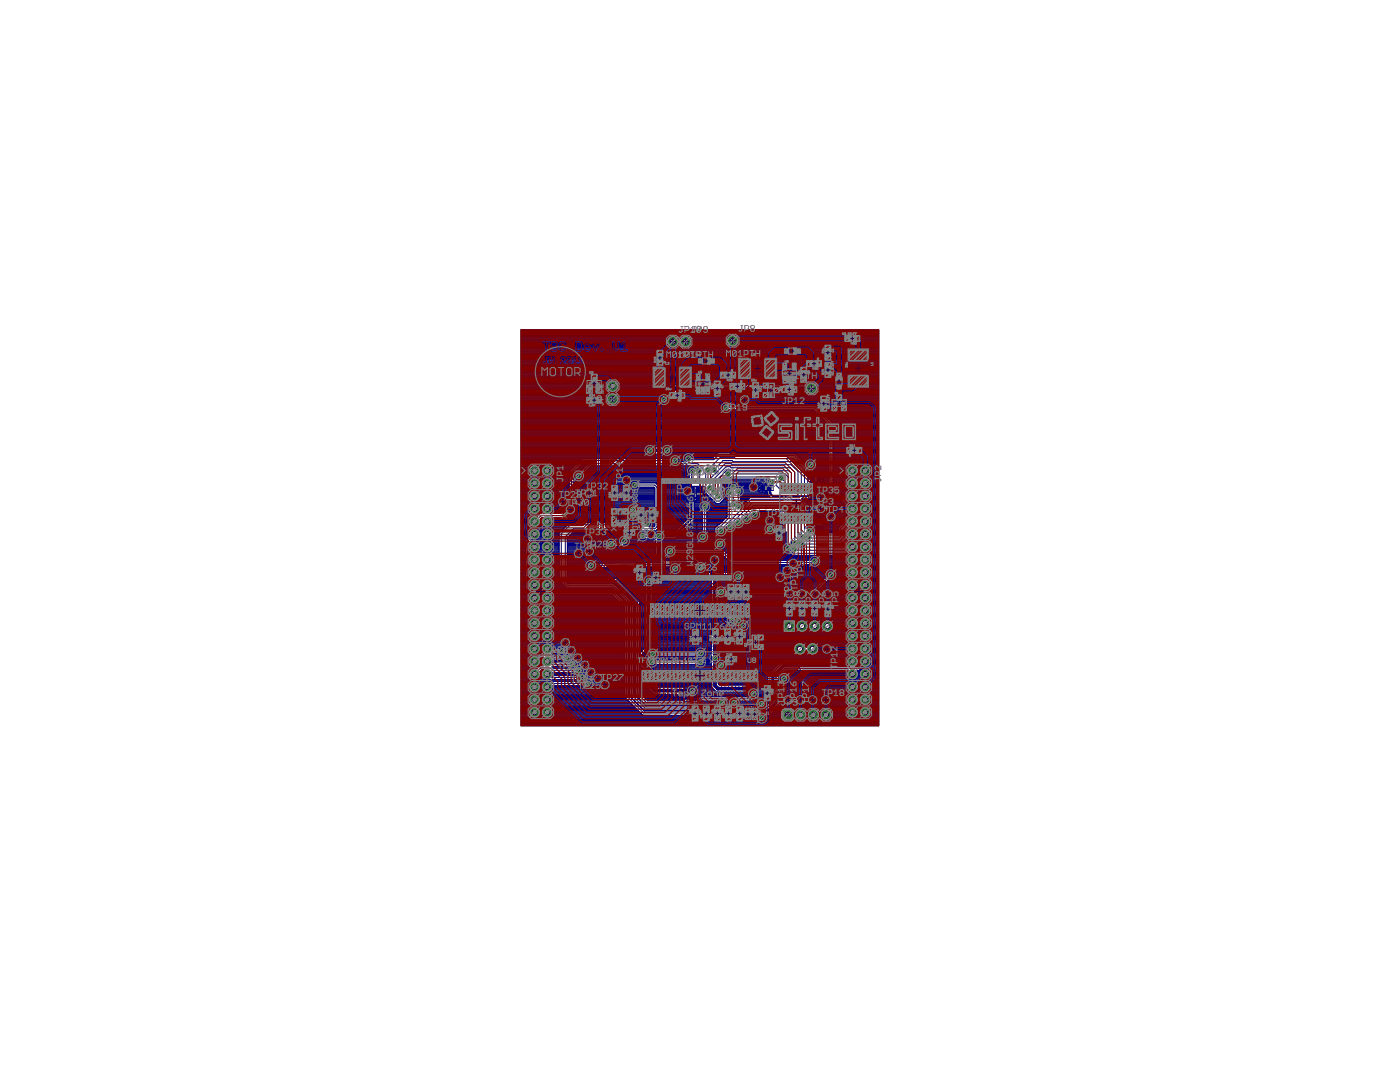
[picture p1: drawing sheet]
<svg xmlns="http://www.w3.org/2000/svg" width="279mm" height="216mm" viewBox="0 0 279 216" stroke-linecap="round" stroke-linejoin="round" font-family="sans-serif">
<g fill="#000" stroke="#000" stroke-width=".2">
<path d="M137.7 98.5h.6zM138 98.2v.6zM139.4 98.5h.6zM139.7 98.2v.6zM152.5 97.4h.6zM152.8 97.1v.6zM162.5 95.6h.6zM162.8 95.3v.6zM140.8 112.6h.6zM141.1 112.3v.6zM158.1 100.4h1.6zM158.9 99.7v1.5z"/>
<path d="M163.1 104.5h.6zM163.4 104.2v.6zM136.8 138.5h.6zM137.1 138.2v.6zM144.8 122.8h.6zM145.1 122.5v.6zM157 124.9h1zM157.5 124.4v1zM159.2 129.5h.9zM159.6 129v1z"/>
</g>
<g fill="#808080" stroke="#808080" stroke-width=".2">
<path d="M139 98.6l.1-.2z"/>
<path d="M138.7 98.4h.4z"/>
<path d="M138.7 98.3v.3z"/>
<path d="M138.8 98.2h.3z"/>
<path d="M139.1 98v.1z"/>
<path d="M138.8 97.9h.3z"/>
<path d="M138.7 98v.1z"/>
<path d="M138.8 98.2l.3-.3z"/>
<path d="M138.7 97.8h.4z"/>
<path d="M138.7 97.6l.2 .2z"/>
<path d="M139 97.6l-.1 .2z"/>
<path d="M140.7 98.6l.1-.2z"/>
<path d="M140.4 98.4h.4z"/>
<path d="M140.4 98.3v.3z"/>
<path d="M140.5 98.2h.2z"/>
<path d="M140.8 98v.1z"/>
<path d="M140.5 97.9h.2z"/>
<path d="M140.4 98v.1z"/>
<path d="M140.7 97.9l-.2 .3z"/>
<path d="M140.4 97.8h.4z"/>
<path d="M140.4 97.6l.1 .2z"/>
<path d="M140.7 97.6l-.2 .2z"/>
<path d="M164.4 104.5l.1-.1z"/>
<path d="M164.1 104.4h.4z"/>
<path d="M164.1 104.3v.2z"/>
<path d="M164.2 104.2h.3z"/>
<path d="M164.5 104v.1z"/>
<path d="M164.2 103.9h.3z"/>
<path d="M164.1 104v.1z"/>
<path d="M164.2 104.2l.3-.3z"/>
<path d="M164.1 103.8h.4z"/>
<path d="M164.1 103.6l.2 .2z"/>
<path d="M164.4 103.6l-.1 .2z"/>
<path d="M153.9 98.2v.3z"/>
<path d="M153.7 98.1h.1z"/>
<path d="M153.6 98.2v.3z"/>
<path d="M153.7 98.5h.1z"/>
<path d="M153.6 98.2l.3 .3z"/>
<path d="M153.2 98.1l.1 .2z"/>
<path d="M153.2 98.1v.4z"/>
<path d="M153.1 98.5h.2z"/>
<path d="M153 98.3v.2z"/>
<path d="M152.7 98.5h.2z"/>
<path d="M152.7 98.3v.2z"/>
<path d="M152.5 98.2v.3z"/>
<path d="M152.5 98.3h.1z"/>
<path d="M163.3 94.5v.3z"/>
<path d="M163.1 94.4h.1z"/>
<path d="M163 94.5v.3z"/>
<path d="M163.1 94.8h.1z"/>
<path d="M163 94.5l.3 .3z"/>
<path d="M162.6 94.4l.1 .2z"/>
<path d="M162.6 94.4v.4z"/>
<path d="M162.4 94.8h.3z"/>
<path d="M162.3 94.6v.2z"/>
<path d="M162.1 94.8h.1z"/>
<path d="M162.1 94.6v.2z"/>
<path d="M161.9 94.5v.3z"/>
<path d="M161.8 94.6h.1z"/>
<path d="M144.7 121.7l.2 .2z"/>
<path d="M144.6 121.7h.1z"/>
<path d="M144.6 121.7l-.1 .1z"/>
<path d="M144.5 121.9l.2 .2z"/>
<path d="M144.8 122.1l.1-.1z"/>
<path d="M144.9 121.9v.1z"/>
<path d="M144.5 121.9h.4z"/>
<path d="M144.2 122.2h.1z"/>
<path d="M144.2 122.2l.2 .2z"/>
<path d="M144.5 122.3l-.2 .2z"/>
<path d="M144.1 122.4l.1 .2z"/>
<path d="M144.2 122.6l-.1 .2z"/>
<path d="M143.9 122.6l.2 .2z"/>
<path d="M143.7 122.7l.2 .2z"/>
<path d="M143.8 122.8v-.1z"/>
<path d="M140 113.7h.2z"/>
<path d="M140.3 113.5v.1z"/>
<path d="M140 113.5h.2z"/>
<path d="M139.9 113.5v.1z"/>
<path d="M140 113.7l.2-.2z"/>
<path d="M140.2 113.1l.1-.1z"/>
<path d="M139.9 113h.4z"/>
<path d="M139.9 112.9v.2z"/>
<path d="M140 112.8h.2z"/>
<path d="M139.9 112.5v.2z"/>
<path d="M139.9 112.5h.3z"/>
<path d="M139.9 112.3h.3z"/>
<path d="M140.1 112.3v.1z"/>
<path d="M137.9 138.9h.3z"/>
<path d="M138.3 138.7v.2z"/>
<path d="M137.9 138.7h.3z"/>
<path d="M137.9 138.7v.2z"/>
<path d="M138.2 138.7l-.3 .2z"/>
<path d="M138.1 138.4l.2-.1z"/>
<path d="M137.9 138.3h.4z"/>
<path d="M137.9 138.1v.3z"/>
<path d="M137.9 138h.2z"/>
<path d="M137.9 137.8v.1z"/>
<path d="M137.9 137.8h.2z"/>
<path d="M137.9 137.6h.3z"/>
<path d="M138.1 137.5v.1z"/>
<path d="M159.3 101h.6z"/>
<path d="M159.3 101v.1z"/>
<path d="M159.3 101.1l.6 .6z"/>
<path d="M159.9 101.7v.2z"/>
<path d="M158.5 101v.9z"/>
<path d="M158.5 101l.4 .4z"/>
<path d="M158.3 101.4h.6z"/>
<path d="M158 101v.9z"/>
<path d="M157.4 101.9h.6z"/>
<path d="M156.4 101.1l.2-.1z"/>
<path d="M156.6 101h.3z"/>
<path d="M156.9 101l.2 .1z"/>
<path d="M157.1 101.1v.6z"/>
<path d="M157.1 101.7l-.2 .2z"/>
<path d="M156.6 101.9h.3z"/>
<path d="M156.4 101.7l.2 .2z"/>
<path d="M156.1 101l-.6 .9z"/>
<path d="M155.5 101l.6 .9z"/>
<path d="M154.6 101h.6z"/>
<path d="M155.2 101v.4z"/>
<path d="M154.9 101.3l.3 .1z"/>
<path d="M154.7 101.3h.2z"/>
<path d="M154.6 101.4l.1-.1z"/>
<path d="M154.6 101.4v.3z"/>
<path d="M154.6 101.7l.1 .2z"/>
<path d="M154.7 101.9h.3z"/>
<path d="M155 101.9l.2-.2z"/>
<path d="M153.6 101h.7z"/>
<path d="M153.6 101v.1z"/>
<path d="M153.6 101.1l.7 .6z"/>
<path d="M154.3 101.7v.2z"/>
<path d="M152.9 101v.9z"/>
<path d="M152.9 101l.4 .4z"/>
<path d="M152.7 101.4h.6z"/>
<path d="M136.8 98.4h.4z"/>
<path d="M137.2 98.2v.2z"/>
<path d="M137 98.1h.2z"/>
<path d="M137 98.2v.2z"/>
<path d="M136.8 98.1l.2 .2z"/>
<path d="M137.1 98l.1-.1z"/>
<path d="M136.8 97.9h.4z"/>
<path d="M136.8 97.7v.3z"/>
<path d="M138.5 98.4h.4z"/>
<path d="M138.9 98.2v.2z"/>
<path d="M138.7 98.1h.1z"/>
<path d="M138.6 98.2v.2z"/>
<path d="M138.5 98.1l.1 .2z"/>
<path d="M138.5 97.8h.4z"/>
<path d="M138.9 97.8l-.2 .2z"/>
<path d="M138.7 97.7v.3z"/>
<path d="M162.2 104.4h.4z"/>
<path d="M162.6 104.2v.2z"/>
<path d="M162.4 104.1h.2z"/>
<path d="M162.4 104.2v.2z"/>
<path d="M162.2 104.1l.2 .1z"/>
<path d="M162.6 103.7v.3z"/>
<path d="M162.4 104h.2z"/>
<path d="M162.5 103.8l-.1 .2z"/>
<path d="M162.3 103.7h.1z"/>
<path d="M162.2 103.8v.1z"/>
<path d="M159.6 127.8l-.2 .2z"/>
<path d="M159.2 128h.2z"/>
<path d="M159 127.8l.2 .2z"/>
<path d="M159 126.8v1z"/>
<path d="M158.9 126.8h.3z"/>
<path d="M158.4 126.8v1.2z"/>
<path d="M157.9 126.8h.5z"/>
<path d="M157.9 126.8l-.2 .2z"/>
<path d="M157.7 127v.4z"/>
<path d="M157.7 127.4l.2 .2z"/>
<path d="M157.9 127.6h.5z"/>
<path d="M156.7 126.8v1.2z"/>
<path d="M156.7 126.8l.6 .6z"/>
<path d="M156.5 127.4h.8z"/>
<path d="M153.5 96.3h.1z"/>
<path d="M153.7 96.4v.2z"/>
<path d="M153.5 96.7h.1z"/>
<path d="M153.1 96.7h.2z"/>
<path d="M153.1 96.4l.2 .3z"/>
<path d="M153.1 96.3h.2z"/>
<path d="M162.4 96.3h.2z"/>
<path d="M162.6 96.4v.2z"/>
<path d="M162.4 96.7h.2z"/>
<path d="M162.1 96.3h.1z"/>
<path d="M162.1 96.7h.1z"/>
<path d="M145.4 123.5v.1z"/>
<path d="M145.4 123.5l.1-.1z"/>
<path d="M145.5 123.4l.2 .2z"/>
<path d="M145.7 123.7l-.1 .1z"/>
<path d="M145.5 123.8h.1z"/>
<path d="M145.1 123.8l.3 .3z"/>
<path d="M145.1 123.8h.3z"/>
<path d="M145.2 124l.2-.2z"/>
<path d="M142.1 113.3v.2z"/>
<path d="M141.8 113.5h.3z"/>
<path d="M141.8 113.3v.2z"/>
<path d="M142.1 112.9v.2z"/>
<path d="M141.9 113.1h.2z"/>
<path d="M142 113l-.1 .1z"/>
<path d="M141.8 112.9h.1z"/>
<path d="M141.8 112.9v.2z"/>
<path d="M161.7 132.3l-.2 .2z"/>
<path d="M161.4 132.5h.1z"/>
<path d="M161.2 132.3l.2 .2z"/>
<path d="M161.2 131.4v.9z"/>
<path d="M161 131.4h.4z"/>
<path d="M160.6 131.4v1.1z"/>
<path d="M160 131.4h.6z"/>
<path d="M160 131.4l-.2 .2z"/>
<path d="M159.8 131.6v.3z"/>
<path d="M159.8 131.9l.2 .2z"/>
<path d="M160 132.1h.6z"/>
<path d="M158.6 131.4l.4 .2z"/>
<path d="M159 131.6l.4 .3z"/>
<path d="M159.4 131.9v.4z"/>
<path d="M159.4 132.3l-.2 .2z"/>
<path d="M158.8 132.5h.4z"/>
<path d="M158.6 132.3l.2 .2z"/>
<path d="M158.6 132.1v.2z"/>
<path d="M158.6 132.1l.2-.2z"/>
<path d="M158.8 131.9h.6z"/>
<path d="M136.4 138.5v.1z"/>
<path d="M136.1 138.7h.3z"/>
<path d="M136 138.5v.1z"/>
<path d="M136.3 138.3l.1-.1z"/>
<path d="M136 138.2h.4z"/>
<path d="M136 138.1v.2z"/>
<path d="M136.3 137.9l.1-.1z"/>
<path d="M136 137.8h.4z"/>
<path d="M136 137.7v.2z"/>
<path d="M161.4 99v.8z"/>
<path d="M161.4 99.8l-.2 .1z"/>
<path d="M160.9 99.9h.3z"/>
<path d="M160.8 99.8l.1 .1z"/>
<path d="M160.8 99v.8z"/>
<path d="M160.1 99l.3 .3z"/>
<path d="M160.1 99v.9z"/>
<path d="M159.8 99.9h.6z"/>
<path d="M137.6 98.2v.7z"/>
<path d="M138.4 98.2v.7z"/>
<path d="M139.2 98.2v.7z"/>
<path d="M140.1 98.2v.7z"/>
<path d="M163 104.2v.7z"/>
<path d="M163.8 104.2v.7z"/>
<path d="M152.6 97.2h.5z"/>
<path d="M152.6 97.6h.5z"/>
<path d="M162.5 95.8h.5z"/>
<path d="M162.5 95.4h.5z"/>
<path d="M145.4 122.8l-.3 .3z"/>
<path d="M145.1 122.4l-.3 .4z"/>
<path d="M141.3 112.4v.5z"/>
<path d="M140.8 112.4v.5z"/>
<path d="M136.9 138.2v.5z"/>
<path d="M137.4 138.2v.5z"/>
<path d="M155.6 98.3v4.3z"/>
<path d="M155.6 102.6h6.6z"/>
<path d="M162.2 98.3v4.3z"/>
<path d="M155.6 98.3h6.6z"/>
<path d="M160.8 101a.56 .56 0 0 1 .9 .2 .56 .56 0 0 1-.4 .8 .56 .56 0 0 1-.7-.5h.1a.44 .44 0 0 1 .7-.4 .44 .44 0 0 1 .1 .7 .44 .44 0 0 1-.7-.2l-.2-.1z" fill-rule="evenodd"/>
<circle cx="159.8" cy="142.6" r="1.04"/>
<circle cx="162.3" cy="142.6" r="1.04"/>
<circle cx="164.9" cy="142.6" r="1.04"/>
<circle cx="160.1" cy="124.9" r="1.04"/>
<circle cx="162.6" cy="124.9" r="1.04"/>
<circle cx="165.1" cy="124.9" r="1.04"/>
<circle cx="159.6" cy="129.5" r="1.04"/>
<circle cx="162.2" cy="129.5" r="1.04"/>
<circle cx="146.2" cy="68" r="1.04"/>
<circle cx="136.8" cy="68.2" r="1.04"/>
<circle cx="134.3" cy="68.2" r="1.04"/>
<circle cx="122.3" cy="79.6" r="1.04"/>
<circle cx="122.3" cy="77.1" r="1.04"/>
<circle cx="162" cy="77.5" r="1.04"/>
<circle cx="126.3" cy="101.7" r=".51"/>
<circle cx="126.3" cy="102.9" r=".51"/>
<circle cx="148.4" cy="124.8" r=".51"/>
<circle cx="147.3" cy="123.8" r=".51"/>
<circle cx="143.9" cy="132.7" r=".51"/>
<circle cx="144.1" cy="140.3" r=".51"/>
<circle cx="152" cy="140.5" r=".51"/>
<circle cx="152" cy="143.3" r=".51"/>
<circle cx="146.5" cy="140.3" r=".51"/>
<circle cx="139.8" cy="132.1" r=".51"/>
<circle cx="130.1" cy="132.1" r=".51"/>
<circle cx="117.9" cy="112.8" r=".51"/>
<circle cx="134.7" cy="113.5" r=".51"/>
<circle cx="113.2" cy="131.3" r=".51"/>
<circle cx="115.5" cy="133.8" r=".51"/>
<circle cx="112.2" cy="129.9" r=".51"/>
<circle cx="114.2" cy="132.5" r=".51"/>
<circle cx="116.3" cy="135.2" r=".51"/>
<circle cx="117.3" cy="136.4" r=".51"/>
<circle cx="129.5" cy="115.9" r=".51"/>
<circle cx="138.2" cy="137.8" r=".51"/>
<circle cx="147.3" cy="115.1" r=".51"/>
<circle cx="139.8" cy="113.2" r=".51"/>
<circle cx="142.7" cy="131.3" r=".51"/>
<circle cx="150.4" cy="138.4" r=".51"/>
<circle cx="146.1" cy="123.8" r=".51"/>
</g>
<g fill="#808080" stroke="#808080" stroke-width=".2">
<path d="M137.5 97.7h1v.5h-1z"/>
<path d="M137.5 98.8h1v.6h-1z"/>
<path d="M139.2 97.7h.9v.5h-.9z"/>
<path d="M139.2 98.8h.9v.6h-.9z"/>
<path d="M162.9 103.7h1v.5h-1z"/>
<path d="M162.9 104.8h1v.5h-1z"/>
<path d="M164.9 124.7h.5v.5h-.5z"/>
<path d="M162.3 124.7h.5v.5h-.5z"/>
<path d="M159.8 124.7h.5v.5h-.5z"/>
<path d="M157.3 124.7h.5v.5h-.5z"/>
<path d="M153.1 97.1h.3v.6h-.3z"/>
<path d="M152.3 97.1h.3v.6h-.3z"/>
<path d="M162.2 95.3h.3v.6h-.3z"/>
<path d="M163 95.3h.3v.6h-.3z"/>
<path d="M144.5 123l.2-.3 .4 .5-.2 .2z"/>
<path d="M145.1 122.4l.2-.2 .4 .4-.2 .2z"/>
<path d="M140.8 112.9h.6v.3h-.6z"/>
<path d="M140.8 112.1h.6v.3h-.6z"/>
<path d="M161.9 129.2h.5v.5h-.5z"/>
<path d="M159.4 129.2h.5v.5h-.5z"/>
<path d="M136.8 137.9h.6v.3h-.6z"/>
<path d="M136.8 138.7h.6v.3h-.6z"/>
<path d="M137.6 98.3h.8v.5h-.8z"/>
<path d="M139.3 98.3h.7v.5h-.7z"/>
<path d="M163 104.3h.8v.4h-.8z"/>
<path d="M137.7 98.3h.6v.4h-.6z"/>
<path d="M139.4 98.3h.6v.4h-.6z"/>
<path d="M163.1 104.3h.6v.4h-.6z"/>
<path d="M152.6 97.1h.4v.6h-.4z"/>
<path d="M162.6 95.3h.4v.6h-.4z"/>
<path d="M145 122.4l.5 .5-.3 .2-.4-.4z"/>
<path d="M140.8 112.4h.6v.4h-.6z"/>
<path d="M136.8 138.3h.6v.4h-.6z"/>
<path d="M137.5 97.1h1v1.1h-1z"/>
<path d="M137.5 98.8h1v1.1h-1z"/>
<path d="M139.1 97.1h1.1v1.1h-1.1z"/>
<path d="M139.1 98.8h1.1v1.1h-1.1z"/>
<path d="M162.9 103.1h1v1.1h-1z"/>
<path d="M162.9 104.8h1v1.1h-1z"/>
<path d="M153.1 97h.7v.9h-.7z"/>
<path d="M151.8 97h.7v.9h-.7z"/>
<path d="M161.8 95.1h.7v.9h-.7z"/>
<path d="M163.1 95.1h.7v.9h-.7z"/>
<path d="M144.1 123.2l.5-.5 .6 .6-.5 .5z"/>
<path d="M145 122.3l.5-.5 .6 .6-.5 .5z"/>
<path d="M140.6 112.9h.9v.7h-.9z"/>
<path d="M140.6 111.6h.9v.8h-.9z"/>
<path d="M136.7 137.5h.9v.7h-.9z"/>
<path d="M136.7 138.8h.9v.7h-.9z"/>
<path d="M158.4 96.6h.4v1.8h-.4z"/>
<path d="M159 96.6h.5v1.8h-.5z"/>
<path d="M157.7 96.6h.5v1.8h-.5z"/>
<path d="M157.1 96.6h.4v1.8h-.4z"/>
<path d="M159.7 96.6h.4v1.8h-.4z"/>
<path d="M160.3 96.6h.5v1.8h-.5z"/>
<path d="M156.4 96.6h.5v1.8h-.5z"/>
<path d="M161 96.6h.4v1.8h-.4z"/>
<path d="M155.8 96.6h.4v1.8h-.4z"/>
<path d="M161.6 96.6h.5v1.8h-.5z"/>
<path d="M158.4 102.5h.4v1.8h-.4z"/>
<path d="M159 102.5h.5v1.8h-.5z"/>
<path d="M157.7 102.5h.5v1.8h-.5z"/>
<path d="M157.1 102.5h.4v1.8h-.4z"/>
<path d="M159.7 102.5h.4v1.8h-.4z"/>
<path d="M160.3 102.5h.5v1.8h-.5z"/>
<path d="M156.4 102.5h.5v1.8h-.5z"/>
<path d="M161 102.5h.4v1.8h-.4z"/>
<path d="M155.8 102.5h.4v1.8h-.4z"/>
<path d="M161.6 102.5h.5v1.8h-.5z"/>
<path d="M137.4 97h1.2v1.3h-1.2z"/>
<path d="M137.4 98.7h1.2v1.3h-1.2z"/>
<path d="M139.1 97h1.2v1.3h-1.2z"/>
<path d="M139.1 98.7h1.2v1.3h-1.2z"/>
<path d="M162.8 103h1.2v1.3h-1.2z"/>
<path d="M162.8 104.7h1.2v1.3h-1.2z"/>
<path d="M156.2 141.6h2.1v2.1h-2.1z"/>
<path d="M156.5 123.9h2.1v2.1h-2.1z"/>
<path d="M153 96.9h.9v1.1h-.9z"/>
<path d="M151.7 96.9h.9v1.1h-.9z"/>
<path d="M161.7 95h.9v1.1h-.9z"/>
<path d="M163 95h.9v1.1h-.9z"/>
<path d="M144 123.2l.6-.7 .8 .8-.7 .7z"/>
<path d="M144.9 122.3l.6-.7 .8 .8-.7 .6z"/>
<path d="M140.5 112.8h1.1v.9h-1.1z"/>
<path d="M140.5 111.5h1.1v.9h-1.1z"/>
<path d="M136.6 137.4h1.1v.9h-1.1z"/>
<path d="M136.6 138.7h1.1v.9h-1.1z"/>
<path d="M158.3 96.5h.6v2h-.6z"/>
<path d="M158.9 96.5h.7v2h-.7z"/>
<path d="M157.6 96.5h.7v2h-.7z"/>
<path d="M157 96.5h.6v2h-.6z"/>
<path d="M159.6 96.5h.6v2h-.6z"/>
<path d="M160.2 96.5h.7v2h-.7z"/>
<path d="M156.3 96.5h.7v2h-.7z"/>
<path d="M160.9 96.5h.6v2h-.6z"/>
<path d="M155.7 96.5h.6v2h-.6z"/>
<path d="M161.5 96.5h.7v2h-.7z"/>
<path d="M158.3 102.4h.6v2h-.6z"/>
<path d="M158.9 102.4h.7v2h-.7z"/>
<path d="M157.6 102.4h.7v2h-.7z"/>
<path d="M157 102.4h.6v2h-.6z"/>
<path d="M159.6 102.4h.6v2h-.6z"/>
<path d="M160.2 102.4h.7v2h-.7z"/>
<path d="M156.3 102.4h.7v2h-.7z"/>
<path d="M160.9 102.4h.6v2h-.6z"/>
<path d="M155.7 102.4h.6v2h-.6z"/>
<path d="M161.5 102.4h.7v2h-.7z"/>
<circle cx="106.7" cy="93.9" r=".94"/>
<circle cx="109.2" cy="93.9" r=".94"/>
<circle cx="106.7" cy="96.4" r=".94"/>
<circle cx="109.2" cy="96.4" r=".94"/>
<circle cx="106.7" cy="99" r=".94"/>
<circle cx="109.2" cy="99" r=".94"/>
<circle cx="106.7" cy="101.5" r=".94"/>
<circle cx="109.2" cy="101.5" r=".94"/>
<circle cx="106.7" cy="104.1" r=".94"/>
<circle cx="109.2" cy="104.1" r=".94"/>
<circle cx="106.7" cy="106.6" r=".94"/>
<circle cx="109.2" cy="106.6" r=".94"/>
<circle cx="106.7" cy="109.1" r=".94"/>
<circle cx="109.2" cy="109.1" r=".94"/>
<circle cx="106.7" cy="111.7" r=".94"/>
<circle cx="109.2" cy="111.7" r=".94"/>
<circle cx="106.7" cy="114.2" r=".94"/>
<circle cx="109.2" cy="114.2" r=".94"/>
<circle cx="106.7" cy="116.8" r=".94"/>
<circle cx="109.2" cy="116.8" r=".94"/>
<circle cx="106.7" cy="119.3" r=".94"/>
<circle cx="109.2" cy="119.3" r=".94"/>
<circle cx="106.7" cy="121.8" r=".94"/>
<circle cx="109.2" cy="121.8" r=".94"/>
<circle cx="106.7" cy="124.4" r=".94"/>
<circle cx="109.2" cy="124.4" r=".94"/>
<circle cx="106.7" cy="126.9" r=".94"/>
<circle cx="109.2" cy="126.9" r=".94"/>
<circle cx="106.7" cy="129.4" r=".94"/>
<circle cx="109.2" cy="129.4" r=".94"/>
<circle cx="106.7" cy="132" r=".94"/>
<circle cx="109.2" cy="132" r=".94"/>
<circle cx="106.7" cy="134.5" r=".94"/>
<circle cx="109.2" cy="134.5" r=".94"/>
<circle cx="106.7" cy="137.1" r=".94"/>
<circle cx="109.2" cy="137.1" r=".94"/>
<circle cx="106.7" cy="139.6" r=".94"/>
<circle cx="109.2" cy="139.6" r=".94"/>
<circle cx="106.7" cy="142.1" r=".94"/>
<circle cx="109.2" cy="142.1" r=".94"/>
<circle cx="170.1" cy="93.9" r=".94"/>
<circle cx="172.7" cy="93.9" r=".94"/>
<circle cx="170.1" cy="96.4" r=".94"/>
<circle cx="172.7" cy="96.4" r=".94"/>
<circle cx="170.1" cy="99" r=".94"/>
<circle cx="172.7" cy="99" r=".94"/>
<circle cx="170.1" cy="101.5" r=".94"/>
<circle cx="172.7" cy="101.5" r=".94"/>
<circle cx="170.1" cy="104.1" r=".94"/>
<circle cx="172.7" cy="104.1" r=".94"/>
<circle cx="170.1" cy="106.6" r=".94"/>
<circle cx="172.7" cy="106.6" r=".94"/>
<circle cx="170.1" cy="109.1" r=".94"/>
<circle cx="172.7" cy="109.1" r=".94"/>
<circle cx="170.1" cy="111.7" r=".94"/>
<circle cx="172.7" cy="111.7" r=".94"/>
<circle cx="170.1" cy="114.2" r=".94"/>
<circle cx="172.7" cy="114.2" r=".94"/>
<circle cx="170.1" cy="116.8" r=".94"/>
<circle cx="172.7" cy="116.8" r=".94"/>
<circle cx="170.1" cy="119.3" r=".94"/>
<circle cx="172.7" cy="119.3" r=".94"/>
<circle cx="170.1" cy="121.8" r=".94"/>
<circle cx="172.7" cy="121.8" r=".94"/>
<circle cx="170.1" cy="124.4" r=".94"/>
<circle cx="172.7" cy="124.4" r=".94"/>
<circle cx="170.1" cy="126.9" r=".94"/>
<circle cx="172.7" cy="126.9" r=".94"/>
<circle cx="170.1" cy="129.4" r=".94"/>
<circle cx="172.7" cy="129.4" r=".94"/>
<circle cx="170.1" cy="132" r=".94"/>
<circle cx="172.7" cy="132" r=".94"/>
<circle cx="170.1" cy="134.5" r=".94"/>
<circle cx="172.7" cy="134.5" r=".94"/>
<circle cx="170.1" cy="137.1" r=".94"/>
<circle cx="172.7" cy="137.1" r=".94"/>
<circle cx="170.1" cy="139.6" r=".94"/>
<circle cx="172.7" cy="139.6" r=".94"/>
<circle cx="170.1" cy="142.1" r=".94"/>
<circle cx="172.7" cy="142.1" r=".94"/>
<circle cx="134.7" cy="91.9" r=".55"/>
<circle cx="156.5" cy="135.4" r=".55"/>
<circle cx="115.5" cy="95" r=".55"/>
<circle cx="140.7" cy="101" r=".55"/>
<circle cx="140.2" cy="107.1" r=".55"/>
<circle cx="122" cy="108.6" r=".55"/>
<circle cx="124.6" cy="108" r=".55"/>
<circle cx="130.3" cy="130.5" r=".55"/>
<circle cx="139.8" cy="130.3" r=".55"/>
<circle cx="143.9" cy="118.1" r=".55"/>
<circle cx="165.8" cy="114.7" r=".55"/>
<circle cx="144.9" cy="81.3" r=".55"/>
<circle cx="161.4" cy="107.1" r=".55"/>
<circle cx="143.9" cy="105.9" r=".55"/>
<circle cx="159.9" cy="108.4" r=".55"/>
<circle cx="147.3" cy="104.3" r=".55"/>
<circle cx="158.5" cy="109.6" r=".55"/>
<circle cx="150.6" cy="102.7" r=".55"/>
<circle cx="161.6" cy="105.9" r=".55"/>
<circle cx="133.7" cy="110" r=".55"/>
<circle cx="162.6" cy="112" r=".55"/>
<circle cx="160.1" cy="107.1" r=".55"/>
<circle cx="145.7" cy="105.1" r=".55"/>
<circle cx="158.7" cy="108.4" r=".55"/>
<circle cx="149" cy="103.5" r=".55"/>
<circle cx="157.3" cy="109.4" r=".55"/>
<circle cx="126.6" cy="96.8" r=".55"/>
<circle cx="129.1" cy="104.5" r=".55"/>
<circle cx="137.4" cy="91.5" r=".55"/>
<circle cx="141.2" cy="93.7" r=".55"/>
<circle cx="142.5" cy="93.7" r=".55"/>
<circle cx="141.7" cy="97.4" r=".55"/>
<circle cx="142.5" cy="98.2" r=".55"/>
<circle cx="143.3" cy="99" r=".55"/>
<circle cx="145.3" cy="94.6" r=".55"/>
<circle cx="145.5" cy="98.2" r=".55"/>
<circle cx="143.7" cy="108.6" r=".55"/>
<circle cx="146.3" cy="97.2" r=".55"/>
<circle cx="146.3" cy="100.6" r=".55"/>
<circle cx="147.3" cy="98" r=".55"/>
<circle cx="147.3" cy="101" r=".55"/>
<circle cx="139.4" cy="93.9" r=".55"/>
<circle cx="161.8" cy="92.7" r=".55"/>
<circle cx="154.1" cy="96.2" r=".55"/>
<circle cx="133.1" cy="89.9" r=".55"/>
<circle cx="129.7" cy="89.9" r=".55"/>
<circle cx="131.5" cy="107" r=".55"/>
<circle cx="128.2" cy="107" r=".55"/>
<circle cx="132.5" cy="79.7" r=".55"/>
<circle cx="138.2" cy="93.9" r=".55"/>
<circle cx="153.6" cy="105.5" r=".55"/>
<circle cx="155.9" cy="95.4" r=".55"/>
</g>
<g fill="#808080" stroke="#808080" stroke-width=".21">
<path d="M164.5 126.2h1.3z"/>
<path d="M165.8 126.2l.6-.6z"/>
<path d="M165.8 123.7l.6 .6z"/>
<path d="M161.3 125.6l.6 .6z"/>
<path d="M161.9 126.2h1.3z"/>
<path d="M163.2 126.2l.7-.6z"/>
<path d="M163.2 123.7l.7 .6z"/>
<path d="M161.9 123.7h1.3z"/>
<path d="M161.9 123.7l-.6 .6z"/>
<path d="M163.9 125.6l.6 .6z"/>
<path d="M163.9 124.3l.6-.6z"/>
<path d="M164.5 123.7h1.3z"/>
<path d="M156.9 126.2h1.3z"/>
<path d="M158.2 126.2l.6-.6z"/>
<path d="M158.2 123.7l.6 .6z"/>
<path d="M158.8 125.6l.6 .6z"/>
<path d="M159.4 126.2h1.3z"/>
<path d="M160.7 126.2l.6-.6z"/>
<path d="M160.7 123.7l.6 .6z"/>
<path d="M159.4 123.7h1.3z"/>
<path d="M159.4 123.7l-.6 .6z"/>
<path d="M156.3 124.3v1.3z"/>
<path d="M156.3 125.6l.6 .6z"/>
<path d="M156.3 124.3l.6-.6z"/>
<path d="M156.9 123.7h1.3z"/>
<path d="M166.4 124.3v1.3z"/>
<path d="M159 130.7h1.3z"/>
<path d="M160.3 130.7l.6-.6z"/>
<path d="M160.3 128.2l.6 .6z"/>
<path d="M160.9 130.1l.6 .6z"/>
<path d="M161.5 130.7h1.3z"/>
<path d="M162.8 130.7l.6-.6z"/>
<path d="M162.8 128.2l.6 .6z"/>
<path d="M161.5 128.2h1.3z"/>
<path d="M161.5 128.2l-.6 .6z"/>
<path d="M158.4 128.8v1.3z"/>
<path d="M158.4 130.1l.6 .6z"/>
<path d="M158.4 128.8l.6-.6z"/>
<path d="M159 128.2h1.3z"/>
<path d="M163.4 128.8v1.3z"/>
</g>
<g fill="#000080" stroke="#000080" stroke-width=".2">
<path d="M137 97v3z"/>
<path d="M137 100h2z"/>
<path d="M139 97v3z"/>
<path d="M137 97h2z"/>
<path d="M138.7 97v3z"/>
<path d="M138.7 100h2z"/>
<path d="M140.7 97v3z"/>
<path d="M138.7 97h2z"/>
<path d="M162.4 103v3z"/>
<path d="M162.4 106h2z"/>
<path d="M164.4 103v3z"/>
<path d="M162.4 103h2z"/>
<path d="M151.4 96.9h2.9z"/>
<path d="M151.4 96.9v1z"/>
<path d="M151.4 97.9h2.9z"/>
<path d="M154.3 96.9v1z"/>
<path d="M161.3 96.1h3z"/>
<path d="M164.3 95.1v1z"/>
<path d="M161.3 95.1h3z"/>
<path d="M161.3 95.1v1z"/>
<path d="M144.4 124.2l2.1-2.1z"/>
<path d="M145.8 121.4l.7 .7z"/>
<path d="M143.7 123.5l2.1-2.1z"/>
<path d="M143.7 123.5l.7 .7z"/>
<path d="M141.5 111.2v2.9z"/>
<path d="M140.6 111.2h.9z"/>
<path d="M140.6 111.2v2.9z"/>
<path d="M140.6 114.1h.9z"/>
<path d="M136.7 137v3z"/>
<path d="M136.7 140h.9z"/>
<path d="M137.6 137v3z"/>
<path d="M136.7 137h.9z"/>
</g>
<g fill="#000080" stroke="#000080" stroke-width=".2">
<path d="M137.5 97.1h1v1.1h-1z"/>
<path d="M137.5 98.8h1v1.1h-1z"/>
<path d="M139.1 97.1h1.1v1.1h-1.1z"/>
<path d="M139.1 98.8h1.1v1.1h-1.1z"/>
<path d="M162.9 103.1h1v1.1h-1z"/>
<path d="M162.9 104.8h1v1.1h-1z"/>
<path d="M153.1 97h.7v.9h-.7z"/>
<path d="M151.8 97h.7v.9h-.7z"/>
<path d="M161.8 95.1h.7v.9h-.7z"/>
<path d="M163.1 95.1h.7v.9h-.7z"/>
<path d="M144.1 123.2l.5-.5 .6 .6-.5 .5z"/>
<path d="M145 122.3l.5-.5 .6 .6-.5 .5z"/>
<path d="M140.6 112.9h.9v.7h-.9z"/>
<path d="M140.6 111.6h.9v.8h-.9z"/>
<path d="M136.7 137.5h.9v.7h-.9z"/>
<path d="M136.7 138.8h.9v.7h-.9z"/>
<path d="M158.4 96.6h.4v1.8h-.4z"/>
<path d="M159 96.6h.5v1.8h-.5z"/>
<path d="M157.7 96.6h.5v1.8h-.5z"/>
<path d="M157.1 96.6h.4v1.8h-.4z"/>
<path d="M159.7 96.6h.4v1.8h-.4z"/>
<path d="M160.3 96.6h.5v1.8h-.5z"/>
<path d="M156.4 96.6h.5v1.8h-.5z"/>
<path d="M161 96.6h.4v1.8h-.4z"/>
<path d="M155.8 96.6h.4v1.8h-.4z"/>
<path d="M161.6 96.6h.5v1.8h-.5z"/>
<path d="M158.4 102.5h.4v1.8h-.4z"/>
<path d="M159 102.5h.5v1.8h-.5z"/>
<path d="M157.7 102.5h.5v1.8h-.5z"/>
<path d="M157.1 102.5h.4v1.8h-.4z"/>
<path d="M159.7 102.5h.4v1.8h-.4z"/>
<path d="M160.3 102.5h.5v1.8h-.5z"/>
<path d="M156.4 102.5h.5v1.8h-.5z"/>
<path d="M161 102.5h.4v1.8h-.4z"/>
<path d="M155.8 102.5h.4v1.8h-.4z"/>
<path d="M161.6 102.5h.5v1.8h-.5z"/>
</g>
<g fill="#000080" stroke="#000080" stroke-width=".25">
<path d="M113.5 116.3h.3z"/>
<path d="M113.8 116.3h9z"/>
<path d="M122.8 116.3l4 4z"/>
<path d="M126.8 120.3v18.3z"/>
<path d="M126.8 138.6l.3 .3z"/>
<path d="M127.1 138.9l1.5 1.5z"/>
<path d="M128.6 140.4l.3 .3z"/>
<path d="M128.9 140.7h10.3z"/>
<path d="M139.2 140.7l.2-.3z"/>
<path d="M139.4 140.4l.6-.5z"/>
<path d="M140 139.9h12.6z"/>
<path d="M152.8 139.6l-.2 .3z"/>
<path d="M152.8 139.6l1.3-1.2z"/>
<path d="M154.1 138v.4z"/>
<path d="M154.1 135v3z"/>
<path d="M154.1 135l2.5-2.6z"/>
<path d="M156.6 132.4h12.5z"/>
<path d="M169.1 132.4l.4 .5z"/>
<path d="M156.9 132.9h12.6z"/>
<path d="M156.5 132.9h.4z"/>
<path d="M156.5 132.9l-1.8 1.8z"/>
<path d="M154.7 134.7l-.3 .3z"/>
<path d="M154.4 135v4.3z"/>
<path d="M154.4 139.3l-1.5 1.5z"/>
<path d="M128.8 140.8h24.1z"/>
<path d="M126.4 138.5l2.4 2.3z"/>
<path d="M126.4 120.7v17.8z"/>
<path d="M126.4 120.4v.3z"/>
<path d="M122.8 116.7l3.6 3.7z"/>
<path d="M122.6 116.5l.2 .2z"/>
<path d="M113.4 116.5h9.2z"/>
<path d="M112.4 115.5l1 1z"/>
<path d="M112.4 115.3v.2z"/>
<path d="M112.4 115.3l1.1 1z"/>
<path d="M104 144.8h71.3z"/>
<path d="M104 65.8v79z"/>
<path d="M104 65.8h71.3z"/>
<path d="M175.3 65.8v79z"/>
<path d="M163.3 111.7v.6z"/>
<path d="M162.9 111.3l.4 .4z"/>
<path d="M162.3 111.3h.6z"/>
<path d="M161.8 111.7l.5-.4z"/>
<path d="M146.5 111.8h15.3z"/>
<path d="M144.3 109.6l2.2 2.2z"/>
<path d="M143.9 109.6h.4z"/>
<path d="M134.3 109.6h9.6z"/>
<path d="M134 109.3l.3 .3z"/>
<path d="M133.4 109.3h.6z"/>
<path d="M133.4 109.3l-.4 .4z"/>
<path d="M133 109.7v.6z"/>
<path d="M133 110.3l.4 .4z"/>
<path d="M133.4 110.7h.6z"/>
<path d="M134 110.7l.3-.3z"/>
<path d="M134.3 110.4h9.6z"/>
<path d="M143.9 110.4l2 2z"/>
<path d="M145.9 112.4l.3 .2z"/>
<path d="M146.2 112.6h16z"/>
<path d="M162.2 112.6l.1 .2z"/>
<path d="M162.3 112.8h.6z"/>
<path d="M162.9 112.8l.4-.5z"/>
<path d="M117 135v.3z"/>
<path d="M116.9 134.8l.1 .2z"/>
<path d="M116.7 134.6l.2 .2z"/>
<path d="M116.4 134.5l.3 .1z"/>
<path d="M116.1 134.5h.3z"/>
<path d="M115.9 134.6l.2-.1z"/>
<path d="M115.7 134.7l.2-.1z"/>
<path d="M110.3 134.7h5.4z"/>
<path d="M110.3 134.2v.5z"/>
<path d="M110.3 134.2h.2z"/>
<path d="M110.5 134.2h4.4z"/>
<path d="M114.9 134.2l.1 .2z"/>
<path d="M115 134.4l.3 .1z"/>
<path d="M115.3 134.5h.3z"/>
<path d="M115.6 134.5l.3-.1z"/>
<path d="M116.1 134.2l-.2 .2z"/>
<path d="M116.2 133.9l-.1 .3z"/>
<path d="M116.2 133.6v.3z"/>
<path d="M116.1 133.3l.1 .3z"/>
<path d="M115.9 133.1l.2 .2z"/>
<path d="M115.6 133l.3 .1z"/>
<path d="M115.3 133h.3z"/>
<path d="M115 133.1l.3-.1z"/>
<path d="M115 133.1l-.1 .2z"/>
<path d="M110.5 133.3h4.4z"/>
<path d="M110.3 133.1l.2 .2z"/>
<path d="M110.2 133l.1 .1z"/>
<path d="M110.2 133h3.4z"/>
<path d="M113.6 133l.2 .2z"/>
<path d="M113.8 133.2l.3 .1z"/>
<path d="M114.1 133.3h.3z"/>
<path d="M114.4 133.3l.3-.1z"/>
<path d="M114.9 132.9l-.2 .3z"/>
<path d="M115 132.7l-.1 .2z"/>
<path d="M115 132.4v.3z"/>
<path d="M114.9 132.1l.1 .3z"/>
<path d="M114.7 131.9l.2 .2z"/>
<path d="M114.4 131.8l.3 .1z"/>
<path d="M114.1 131.8h.3z"/>
<path d="M113.8 131.9l.3-.1z"/>
<path d="M113.6 132.1l.2-.2z"/>
<path d="M110.3 132.1h3.3z"/>
<path d="M110.3 131.7v.4z"/>
<path d="M110.3 131.7h.3z"/>
<path d="M110.6 131.7h2z"/>
<path d="M112.6 131.7l.2 .3z"/>
<path d="M112.8 132l.3 .1z"/>
<path d="M113.1 132.1h.3z"/>
<path d="M113.4 132.1l.2-.1z"/>
<path d="M113.6 132l.3-.3z"/>
<path d="M114 131.5l-.1 .2z"/>
<path d="M114 131.2v.3z"/>
<path d="M113.9 130.9l.1 .3z"/>
<path d="M113.6 130.7l.3 .2z"/>
<path d="M113.4 130.6l.2 .1z"/>
<path d="M113.1 130.6h.3z"/>
<path d="M112.8 130.7l.3-.1z"/>
<path d="M112.6 130.9l.2-.2z"/>
<path d="M110.6 130.9h2z"/>
<path d="M110.2 130.5l.4 .4z"/>
<path d="M110 130.3l.2 .2z"/>
<path d="M110 130.3h1.6z"/>
<path d="M111.6 130.3l.2 .2z"/>
<path d="M111.8 130.5l.3 .1z"/>
<path d="M112.1 130.6h.3z"/>
<path d="M112.4 130.6l.2-.1z"/>
<path d="M112.6 130.5l.2-.2z"/>
<path d="M112.9 130l-.1 .3z"/>
<path d="M112.9 129.8v.2z"/>
<path d="M112.8 129.5l.1 .3z"/>
<path d="M112.6 129.3l.2 .2z"/>
<path d="M112.4 129.2l.2 .1z"/>
<path d="M112.1 129.2h.3z"/>
<path d="M111.8 129.3l.3-.1z"/>
<path d="M111.8 129.3l-.2 .2z"/>
<path d="M110.3 129.5h1.3z"/>
<path d="M110.3 129v.5z"/>
<path d="M109.7 128.4l.6 .6z"/>
<path d="M108.8 128.4h.9z"/>
<path d="M108.1 129l.7-.6z"/>
<path d="M108.1 129v.9z"/>
<path d="M108.1 129.9l.4 .4z"/>
<path d="M107.8 130.3h.7z"/>
<path d="M107.8 130.3l-.3 .2z"/>
<path d="M107.5 130.5l-.4 .4z"/>
<path d="M106.2 130.9h.9z"/>
<path d="M105.6 131.5l.6-.6z"/>
<path d="M105.6 131.5v.9z"/>
<path d="M105.6 132.4l.6 .7z"/>
<path d="M106.2 133.1h.9z"/>
<path d="M107.1 133.1l.7-.7z"/>
<path d="M107.8 131.5v.9z"/>
<path d="M107.8 131.5l.3-.4z"/>
<path d="M108.1 131.1h.4z"/>
<path d="M108.1 131.5l.4-.4z"/>
<path d="M108.1 131.5v.9z"/>
<path d="M108.1 132.4l.4 .4z"/>
<path d="M108.1 132.8h.4z"/>
<path d="M107.8 132.8h.3z"/>
<path d="M107.8 132.8l-.7 .6z"/>
<path d="M106.2 133.4h.9z"/>
<path d="M105.6 134.1l.6-.7z"/>
<path d="M105.6 134.1v.9z"/>
<path d="M105.6 135l.6 .6z"/>
<path d="M106.2 135.6h.9z"/>
<path d="M107.1 135.6l.7-.6z"/>
<path d="M107.8 134.1v.9z"/>
<path d="M107.8 134l.3-.3z"/>
<path d="M108.1 133.7h.4z"/>
<path d="M108.1 134.1l.4-.4z"/>
<path d="M108.1 134.1v.9z"/>
<path d="M108.1 135l.7 .6z"/>
<path d="M108.8 135.6h.9z"/>
<path d="M109.7 135.6h.3z"/>
<path d="M110 135.6h5.7z"/>
<path d="M115.7 135.6l.2 .2z"/>
<path d="M115.9 135.8l.2 .1z"/>
<path d="M116.1 135.9h.3z"/>
<path d="M116.4 135.9l.3-.1z"/>
<path d="M116.7 135.8l.2-.2z"/>
<path d="M117 135.3l-.1 .3z"/>
<path d="M121.7 107.8h.6z"/>
<path d="M121.2 108.3l.5-.5z"/>
<path d="M121.2 108.3v.6z"/>
<path d="M121.2 108.9l.5 .4z"/>
<path d="M121.7 109.3h.6z"/>
<path d="M122.3 109.3l.3-.3z"/>
<path d="M122.6 109h1.2z"/>
<path d="M123.8 109h.4z"/>
<path d="M124.2 109l.3-.3z"/>
<path d="M124.5 108.7h.4z"/>
<path d="M124.9 108.7l.4-.4z"/>
<path d="M125.3 107.7v.6z"/>
<path d="M124.9 107.2l.4 .5z"/>
<path d="M124.3 107.2h.6z"/>
<path d="M124.3 107.2l-.4 .5z"/>
<path d="M123.9 107.7v.4z"/>
<path d="M122.6 108.1h1.2z"/>
<path d="M122.3 107.8l.3 .3z"/>
<path d="M157.2 135.1v.6z"/>
<path d="M156.8 134.6l.4 .5z"/>
<path d="M156.2 134.6h.6z"/>
<path d="M156.2 134.6l-.5 .5z"/>
<path d="M155.7 135.1v.4z"/>
<path d="M155.7 135.5v.1z"/>
<path d="M155.7 135.6v4.1z"/>
<path d="M153.5 141.9l2.2-2.2z"/>
<path d="M128.6 141.9h24.9z"/>
<path d="M125.4 138.7l3.2 3.2z"/>
<path d="M125.4 121.1v17.6z"/>
<path d="M125.4 120.8v.3z"/>
<path d="M122.6 117.9l2.8 2.9z"/>
<path d="M122.3 117.7l.3 .2z"/>
<path d="M109.8 117.7h12.5z"/>
<path d="M109.8 117.7l.5-.5z"/>
<path d="M110.3 116.3v.9z"/>
<path d="M109.7 115.7l.6 .6z"/>
<path d="M108.8 115.7h.9z"/>
<path d="M108.1 116.3l.7-.6z"/>
<path d="M108.1 116.3v.9z"/>
<path d="M108.1 117.2l.5 .5z"/>
<path d="M107.3 117.7h1.3z"/>
<path d="M107.3 117.7l.5-.5z"/>
<path d="M107.8 116.3v.9z"/>
<path d="M107.1 115.7l.7 .6z"/>
<path d="M106.2 115.7h.9z"/>
<path d="M105.7 116.1l.5-.4z"/>
<path d="M105.7 114.8v1.3z"/>
<path d="M105.7 114.8l.5 .5z"/>
<path d="M106.2 115.3h.9z"/>
<path d="M107.1 115.3l.7-.6z"/>
<path d="M107.8 113.7v1z"/>
<path d="M107.1 113.1l.7 .6z"/>
<path d="M106.2 113.1h.9z"/>
<path d="M105.7 113.6l.5-.5z"/>
<path d="M105.7 112.3v1.3z"/>
<path d="M105.7 112.3l.5 .5z"/>
<path d="M106.2 112.8h.4z"/>
<path d="M106.6 111.8v1z"/>
<path d="M106.6 111.8h.2z"/>
<path d="M106.8 111.8v1z"/>
<path d="M106.8 112.8h.3z"/>
<path d="M107.8 112.1l-.7 .7z"/>
<path d="M107.8 111.8v.3z"/>
<path d="M106.8 111.8h1z"/>
<path d="M106.8 111.5v.3z"/>
<path d="M106.8 111.5h1z"/>
<path d="M107.8 111.2v.3z"/>
<path d="M107.1 110.5l.7 .7z"/>
<path d="M106.8 110.5h.3z"/>
<path d="M106.8 110.5v1z"/>
<path d="M106.6 111.5h.2z"/>
<path d="M106.6 110.5v1z"/>
<path d="M106.2 110.5h.4z"/>
<path d="M105.7 111l.5-.5z"/>
<path d="M105.7 109.7v1.3z"/>
<path d="M105.7 109.7l.5 .5z"/>
<path d="M106.2 110.2h.9z"/>
<path d="M107.1 110.2l.7-.6z"/>
<path d="M107.8 108.7v.9z"/>
<path d="M107.1 108l.7 .7z"/>
<path d="M106.2 108h.9z"/>
<path d="M105.7 108.5l.5-.5z"/>
<path d="M105.7 108.1v.4z"/>
<path d="M105.7 108.1l.5-.4z"/>
<path d="M106.2 107.7h.9z"/>
<path d="M107.1 107.7l.7-.7z"/>
<path d="M107.8 106.1v.9z"/>
<path d="M107.1 105.5l.7 .6z"/>
<path d="M106.2 105.5h.9z"/>
<path d="M105.6 106.1l.6-.6z"/>
<path d="M105.6 106.1v.9z"/>
<path d="M105.6 107.1l-.5 .4z"/>
<path d="M105.1 107.5l-.2 .3z"/>
<path d="M104.9 107.8v9.7z"/>
<path d="M104.9 117.5l.2 .2z"/>
<path d="M105.1 117.7l.8 .8z"/>
<path d="M105.5 118.8l.4-.3z"/>
<path d="M105.5 118.8v.4z"/>
<path d="M105.5 119.2h1.1z"/>
<path d="M106.6 119.2v.2z"/>
<path d="M105.5 119.4h1.1z"/>
<path d="M105.5 119.4v.4z"/>
<path d="M105.5 119.8l.7 .6z"/>
<path d="M106.2 120.4h.4z"/>
<path d="M106.6 119.4v1z"/>
<path d="M106.6 119.4h.2z"/>
<path d="M106.8 119.4v1z"/>
<path d="M106.8 120.4h.3z"/>
<path d="M107.1 120.4l.7-.6z"/>
<path d="M107.8 119.4v.4z"/>
<path d="M106.8 119.4h1z"/>
<path d="M106.8 119.2v.2z"/>
<path d="M106.8 119.2h1z"/>
<path d="M107.8 118.8v.4z"/>
<path d="M107.5 118.6l.3 .2z"/>
<path d="M107.5 118.6h.9z"/>
<path d="M108.1 118.8l.3-.2z"/>
<path d="M108.1 118.8v.4z"/>
<path d="M108.1 119.2h1z"/>
<path d="M109.1 119.2v.2z"/>
<path d="M108.1 119.4h1z"/>
<path d="M108.1 119.4v.4z"/>
<path d="M108.1 119.8l.7 .6z"/>
<path d="M108.8 120.4h.3z"/>
<path d="M109.1 119.4v1z"/>
<path d="M109.1 119.4h.2z"/>
<path d="M109.3 119.4v1z"/>
<path d="M109.3 120.4h.4z"/>
<path d="M109.7 120.4l.7-.6z"/>
<path d="M110.4 119.4v.4z"/>
<path d="M109.3 119.4h1.1z"/>
<path d="M109.3 119.2v.2z"/>
<path d="M109.3 119.2h1.1z"/>
<path d="M110.4 118.8v.4z"/>
<path d="M110.1 118.6l.3 .2z"/>
<path d="M110.1 118.6h11.9z"/>
<path d="M122 118.6l2.6 2.5z"/>
<path d="M124.6 121.1v17.9z"/>
<path d="M124.6 139l.2 .3z"/>
<path d="M124.8 139.3l3.5 3.4z"/>
<path d="M128.3 142.7h.3z"/>
<path d="M128.6 142.7h25.2z"/>
<path d="M153.8 142.7l.3-.2z"/>
<path d="M154.1 142.5l2.4-2.5z"/>
<path d="M156.5 139.7v.3z"/>
<path d="M156.5 136.1v3.6z"/>
<path d="M156.5 136.1h.3z"/>
<path d="M156.8 136.1l.4-.4z"/>
<path d="M140.2 111.9h.8z"/>
<path d="M141 111.9v.1z"/>
<path d="M140.2 112h.8z"/>
<path d="M140.2 112v.4z"/>
<path d="M140.2 112.4l.1 .1z"/>
<path d="M140.1 112.5h.2z"/>
<path d="M138.6 111l1.5 1.5z"/>
<path d="M138.3 110.9l.3 .1z"/>
<path d="M138.1 110.9h.2z"/>
<path d="M133 110.9h5.1z"/>
<path d="M132.2 110.1l.8 .8z"/>
<path d="M132.2 107.5v2.6z"/>
<path d="M132.2 107.5h2.6z"/>
<path d="M135.1 107.2l-.3 .3z"/>
<path d="M135.1 107.2l3.5-3.5z"/>
<path d="M138.6 103.3v.4z"/>
<path d="M138.6 100.2v3.1z"/>
<path d="M138.6 100.2l.2-.1z"/>
<path d="M138.8 99.9v.2z"/>
<path d="M138.8 100.1l.2 .1z"/>
<path d="M139 100.2h1.3z"/>
<path d="M140.5 100.1l-.2 .1z"/>
<path d="M140.5 98.7v1.4z"/>
<path d="M140.3 98.5l.2 .2z"/>
<path d="M140.5 98.4l-.2 .1z"/>
<path d="M140.5 98.1v.3z"/>
<path d="M140.5 98.1l.2 .1z"/>
<path d="M140.7 98.2l2.2 2.3z"/>
<path d="M142.9 100.5h.4z"/>
<path d="M143.3 100.5h.4z"/>
<path d="M143.9 100.2l-.2 .3z"/>
<path d="M143.9 100.2l.6-.6z"/>
<path d="M144.5 99.3v.3z"/>
<path d="M144.5 98.4v.9z"/>
<path d="M144.3 98.2l.2 .2z"/>
<path d="M144.3 95.9v2.3z"/>
<path d="M144.3 95.9l.2-.1z"/>
<path d="M144.5 95.8h1.4z"/>
<path d="M145.9 95.8l.2-.2z"/>
<path d="M146.1 95.6h7.5z"/>
<path d="M153.6 95.6l-.3 .3z"/>
<path d="M153.3 95.9v.3z"/>
<path d="M153.3 96.2l-.2 .2z"/>
<path d="M153.1 96.4v.2z"/>
<path d="M153 96.6h.1z"/>
<path d="M153 96.6l-.1 .2z"/>
<path d="M152.2 96.6h.4z"/>
<path d="M152.2 96.6v.7z"/>
<path d="M152.1 97.3h.1z"/>
<path d="M152.1 96.6v.7z"/>
<path d="M151.8 96.6h.3z"/>
<path d="M151.7 96.6h.1z"/>
<path d="M151.5 96.7v.1z"/>
<path d="M151.5 96.8l-.1 .1z"/>
<path d="M151.4 96.9v.4z"/>
<path d="M151.4 97.3h.7z"/>
<path d="M152.1 97.3v.2z"/>
<path d="M151.4 97.5h.7z"/>
<path d="M151.4 97.5v.4z"/>
<path d="M151.4 97.9l.1 .1z"/>
<path d="M151.5 98v.1z"/>
<path d="M151.7 98.2h.1z"/>
<path d="M151.8 98.2h.3z"/>
<path d="M152.1 97.5v.7z"/>
<path d="M152.1 97.5h.1z"/>
<path d="M152.2 97.5v.7z"/>
<path d="M152.2 98.2h.4z"/>
<path d="M152.9 98l.1 .2z"/>
<path d="M153 98.2h.1z"/>
<path d="M153.1 98.2v.4z"/>
<path d="M153.1 98.6l.3 .3z"/>
<path d="M153.4 98.9l.3 .3z"/>
<path d="M150.2 99.2h3.5z"/>
<path d="M149.8 99.2h.4z"/>
<path d="M148.1 100.9l1.7-1.7z"/>
<path d="M148.1 100.8v.1z"/>
<path d="M147.8 100.4l.3 .4z"/>
<path d="M147.8 98.6v1.8z"/>
<path d="M147.8 98.6l.3-.3z"/>
<path d="M148.1 97.7v.6z"/>
<path d="M147.7 97.3l.4 .4z"/>
<path d="M147.1 97.3h.6z"/>
<path d="M147.1 96.9v.4z"/>
<path d="M146.6 96.5l.5 .4z"/>
<path d="M146 96.5h.6z"/>
<path d="M146 96.5l-.4 .4z"/>
<path d="M145.6 96.9v.6z"/>
<path d="M145.2 97.5h.4z"/>
<path d="M144.8 97.9l.4-.4z"/>
<path d="M144.8 97.9v.6z"/>
<path d="M144.8 98.5l.3 .3z"/>
<path d="M145.1 98.8v4.3z"/>
<path d="M145.1 103.1l-1.6 1.6z"/>
<path d="M143.3 104.7h.2z"/>
<path d="M142.9 105.1l.4-.4z"/>
<path d="M142.9 105.1l-.3 .2z"/>
<path d="M142.6 105.3v2.5z"/>
<path d="M142.6 107.8v.3z"/>
<path d="M142.6 108.1l.4 .3z"/>
<path d="M143 108.4v.5z"/>
<path d="M143 108.9l.4 .4z"/>
<path d="M143.4 109.3h.6z"/>
<path d="M144 109.3l.4-.4z"/>
<path d="M144.4 108.3v.6z"/>
<path d="M144 107.8l.4 .5z"/>
<path d="M143.6 107.8h.4z"/>
<path d="M143.5 106.6v1.2z"/>
<path d="M143.5 106.6l.1 .1z"/>
<path d="M143.6 106.7h.6z"/>
<path d="M144.2 106.7l.4-.5z"/>
<path d="M144.6 105.6v.6z"/>
<path d="M144.6 105.6l.4-.4z"/>
<path d="M145 105.2v.2z"/>
<path d="M145 105.4l.4 .5z"/>
<path d="M145.4 105.9h.6z"/>
<path d="M146 105.9l.5-.5z"/>
<path d="M146.5 104.8v.6z"/>
<path d="M146.3 104.7l.2 .1z"/>
<path d="M146.6 104.4l-.3 .3z"/>
<path d="M146.6 104.4v.2z"/>
<path d="M146.6 104.6l.4 .5z"/>
<path d="M147 105.1h.7z"/>
<path d="M148.1 104.6l-.4 .5z"/>
<path d="M148.1 104v.6z"/>
<path d="M148 103.9l.1 .1z"/>
<path d="M148.2 103.6l-.2 .3z"/>
<path d="M148.2 103.6v.2z"/>
<path d="M148.2 103.8l.5 .4z"/>
<path d="M148.7 104.2h.6z"/>
<path d="M149.3 104.2l.4-.4z"/>
<path d="M149.7 103.2v.6z"/>
<path d="M149.6 103.1l.1 .1z"/>
<path d="M149.6 103.1l.3-.3z"/>
<path d="M149.9 102.8v.2z"/>
<path d="M149.9 103l.4 .4z"/>
<path d="M150.3 103.4h.6z"/>
<path d="M150.9 103.4l.4-.4z"/>
<path d="M151.3 102.6v.4z"/>
<path d="M151.4 102.5h4z"/>
<path d="M155.4 102.5v.9z"/>
<path d="M155.4 103.4h.6z"/>
<path d="M155.4 103.4v1z"/>
<path d="M155.4 104.4v.1z"/>
<path d="M155.4 104.5h.1z"/>
<path d="M155.6 104.6l.1 .1z"/>
<path d="M155.7 104.7h.3z"/>
<path d="M156 103.4v1.3z"/>
<path d="M156 104.7h.2z"/>
<path d="M156.2 104.7v.9z"/>
<path d="M156.2 105.6l-.1 .1z"/>
<path d="M154.4 105.7h1.7z"/>
<path d="M154.4 105.2v.4z"/>
<path d="M153.9 104.8l.5 .4z"/>
<path d="M153.3 104.8h.6z"/>
<path d="M153.3 104.8l-.4 .4z"/>
<path d="M152.9 105.2v.6z"/>
<path d="M152.9 105.8l.4 .5z"/>
<path d="M153.3 106.3h.5z"/>
<path d="M153.8 106.3l.3 .3z"/>
<path d="M154.1 106.6h.3z"/>
<path d="M154.4 106.6h2.1z"/>
<path d="M156.5 106.6l.2-.3z"/>
<path d="M156.9 106.2l-.2 .1z"/>
<path d="M156.9 106.2v2.6z"/>
<path d="M156.9 108.8l-.3 .3z"/>
<path d="M156.6 109.1v.6z"/>
<path d="M156.6 109.7l.4 .4z"/>
<path d="M157 110.1h.4z"/>
<path d="M157.4 110.1l.7 .7z"/>
<path d="M158.1 110.8h.4z"/>
<path d="M158.5 110.8h10.9z"/>
<path d="M169 111.2l.4-.4z"/>
<path d="M169 111.2v.3z"/>
<path d="M169 111.5h1z"/>
<path d="M170 111.5v.3z"/>
<path d="M169 111.8h1z"/>
<path d="M169 111.8v.3z"/>
<path d="M169 112.1l.7 .7z"/>
<path d="M169.7 112.8h.3z"/>
<path d="M170 111.8v1z"/>
<path d="M170 111.8h.3z"/>
<path d="M170.3 111.8v1z"/>
<path d="M170.3 112.8h.3z"/>
<path d="M171.3 112.1l-.7 .7z"/>
<path d="M171.3 111.8v.3z"/>
<path d="M170.3 111.8h1z"/>
<path d="M170.3 111.5v.3z"/>
<path d="M170.3 111.5h1z"/>
<path d="M171.3 111.2v.3z"/>
<path d="M170.9 110.8l.4 .4z"/>
<path d="M170.9 110.8h.8z"/>
<path d="M171.7 110.8l.2-.2z"/>
<path d="M172.3 110.2l-.4 .4z"/>
<path d="M172.3 110.2h.8z"/>
<path d="M173.1 110.2l.7-.6z"/>
<path d="M173.8 108.7v.9z"/>
<path d="M173.1 108l.7 .7z"/>
<path d="M172.2 108h.9z"/>
<path d="M172.2 108l-.6 .7z"/>
<path d="M171.6 108.7v.9z"/>
<path d="M171.7 109.6l-.4 .4z"/>
<path d="M170.8 110h.5z"/>
<path d="M170.8 110l.4-.4z"/>
<path d="M171.2 108.7v.9z"/>
<path d="M170.9 108.4l.3 .3z"/>
<path d="M170.9 108.4h.6z"/>
<path d="M171.5 108.4l.2-.3z"/>
<path d="M172.2 107.7l-.5 .4z"/>
<path d="M172.2 107.7h.9z"/>
<path d="M173.1 107.7l.7-.7z"/>
<path d="M173.8 106.1v.9z"/>
<path d="M173.1 105.5l.7 .6z"/>
<path d="M172.2 105.5h.9z"/>
<path d="M172.2 105.5l-.6 .6z"/>
<path d="M171.6 106.1v.9z"/>
<path d="M171.6 107.1l-.5 .4z"/>
<path d="M170.8 107.5h.3z"/>
<path d="M170.8 107.5l.4-.5z"/>
<path d="M171.2 106.1v.9z"/>
<path d="M170.8 105.7l.4 .4z"/>
<path d="M170.8 105.7h.9z"/>
<path d="M171.7 105.7l.2-.2z"/>
<path d="M172.3 105.1l-.4 .4z"/>
<path d="M172.3 105.1h.8z"/>
<path d="M173.1 105.1l.7-.6z"/>
<path d="M173.8 103.6v.9z"/>
<path d="M173.1 103l.7 .6z"/>
<path d="M172.2 103h.9z"/>
<path d="M172.2 103l-.6 .6z"/>
<path d="M171.6 103.6v.9z"/>
<path d="M171.7 104.6l-.4 .3z"/>
<path d="M170.8 104.9h.5z"/>
<path d="M170.8 104.9l.4-.4z"/>
<path d="M171.2 103.6v.9z"/>
<path d="M170.8 103.1l.4 .5z"/>
<path d="M170.8 103.1h.9z"/>
<path d="M171.7 103.1l.2-.3z"/>
<path d="M171.9 102.8l.3-.2z"/>
<path d="M172.2 102.6h.9z"/>
<path d="M173.1 102.6l.7-.6z"/>
<path d="M173.8 101.1v.9z"/>
<path d="M173.1 100.4l.7 .7z"/>
<path d="M172.2 100.4h.9z"/>
<path d="M172.2 100.4l-.6 .7z"/>
<path d="M171.6 101.1v.9z"/>
<path d="M171.6 102l-.3 .3z"/>
<path d="M170.9 102.3h.4z"/>
<path d="M171.2 102l-.3 .3z"/>
<path d="M171.2 101.1v.9z"/>
<path d="M170.6 100.4l.6 .7z"/>
<path d="M169.7 100.4h.9z"/>
<path d="M166.3 97l3.4 3.4z"/>
<path d="M166.3 84.4v12.6z"/>
<path d="M166 84.2l.3 .2z"/>
<path d="M162.8 80.9l3.2 3.3z"/>
<path d="M162.4 80.9h.4z"/>
<path d="M145.5 80.9h16.9z"/>
<path d="M145.2 80.6l.3 .3z"/>
<path d="M144.6 80.6h.6z"/>
<path d="M144.2 81l.4-.4z"/>
<path d="M144.2 81v.7z"/>
<path d="M144.2 81.7l.4 .4z"/>
<path d="M144.6 82.1h.6z"/>
<path d="M145.5 81.8l-.3 .3z"/>
<path d="M145.5 81.8h16.9z"/>
<path d="M162.4 81.8l3 3z"/>
<path d="M165.4 84.8v12.2z"/>
<path d="M165.4 97v.4z"/>
<path d="M165.4 97.4l3.7 3.6z"/>
<path d="M169.1 101.1v.9z"/>
<path d="M169.1 102l.3 .3z"/>
<path d="M168.7 103.1l.7-.8z"/>
<path d="M168.7 103.1l-.3 .2z"/>
<path d="M168.4 103.3v.8z"/>
<path d="M168.4 104.1l-.9 1z"/>
<path d="M167.2 105.3l.3-.2z"/>
<path d="M167.2 105.3v.9z"/>
<path d="M167.2 106.2l-.1 .1z"/>
<path d="M162.6 106.3h4.5z"/>
<path d="M162.3 106.1l.3 .2z"/>
<path d="M162.3 105.6v.5z"/>
<path d="M161.9 105.2l.4 .4z"/>
<path d="M161.6 105.2h.3z"/>
<path d="M161.6 104.6v.6z"/>
<path d="M161.6 104.6h.6z"/>
<path d="M162.2 104.6l.2-.2z"/>
<path d="M162.4 103.8v.6z"/>
<path d="M162.4 103.8h.2z"/>
<path d="M162.6 103.8v.6z"/>
<path d="M162.6 104.4l.1 .1z"/>
<path d="M162.7 104.5l-.1 .1z"/>
<path d="M162.5 104.8v.4z"/>
<path d="M162.5 105.2h.8z"/>
<path d="M163.3 105.2v.3z"/>
<path d="M162.5 105.5h.8z"/>
<path d="M162.5 105.5v.5z"/>
<path d="M162.6 106.1l.1 .1z"/>
<path d="M162.8 106.3h.5z"/>
<path d="M163.3 105.5v.8z"/>
<path d="M163.3 105.5h.2z"/>
<path d="M163.5 105.5v.8z"/>
<path d="M163.5 106.3h.4z"/>
<path d="M163.9 106.3h.1z"/>
<path d="M164.2 106.1l-.1 .1z"/>
<path d="M164.3 106l-.1 .1z"/>
<path d="M164.3 105.5v.5z"/>
<path d="M163.5 105.5h.8z"/>
<path d="M163.5 105.2v.3z"/>
<path d="M163.5 105.2h.8z"/>
<path d="M164.3 104.8v.4z"/>
<path d="M164.2 104.6l.1 .1z"/>
<path d="M164.1 104.5l.1 .1z"/>
<path d="M164.1 104.5l.1-.1z"/>
<path d="M164.2 103v1.4z"/>
<path d="M164 102.8l.2 .2z"/>
<path d="M162.8 102.8h1.2z"/>
<path d="M162.8 102.8l-.2 .2z"/>
<path d="M162.4 103h.2z"/>
<path d="M162.4 102.4v.6z"/>
<path d="M162.2 102.2l.2 .2z"/>
<path d="M161.5 102.2h.7z"/>
<path d="M161 102.2h.5z"/>
<path d="M161 100.8v1.4z"/>
<path d="M161 100.5v.3z"/>
<path d="M160 99.5l1 1z"/>
<path d="M160 99.5h1.6z"/>
<path d="M161.6 99.5l.3-.3z"/>
<path d="M161.9 99.2l.5-.5z"/>
<path d="M162.4 98.5v.2z"/>
<path d="M162.4 96.5v2z"/>
<path d="M162.4 96.4h.2z"/>
<path d="M162.8 96.2l-.2 .2z"/>
<path d="M162.8 96.2l.1 .1z"/>
<path d="M163 96.4h.4z"/>
<path d="M163.4 95.6v.8z"/>
<path d="M163.4 95.6h.1z"/>
<path d="M163.5 95.6v.8z"/>
<path d="M163.5 96.4h.3z"/>
<path d="M163.8 96.4h.1z"/>
<path d="M164.1 96.2l-.1 .1z"/>
<path d="M164.2 95.6v.5z"/>
<path d="M163.5 95.6h.7z"/>
<path d="M163.5 95.5v.1z"/>
<path d="M163.5 95.5h.7z"/>
<path d="M164.2 95.1v.4z"/>
<path d="M164.1 95l.1 .1z"/>
<path d="M163.9 94.8h.1z"/>
<path d="M163.8 94.7l.1 .1z"/>
<path d="M163.5 94.7h.3z"/>
<path d="M163.5 94.7v.8z"/>
<path d="M163.4 95.5h.1z"/>
<path d="M163.4 94.7v.8z"/>
<path d="M163 94.7h.4z"/>
<path d="M162.8 94.9l.1-.1z"/>
<path d="M162.6 94.8l.2 .1z"/>
<path d="M162.4 94.8h.2z"/>
<path d="M162.4 93.2v1.6z"/>
<path d="M162.5 93l-.1 .2z"/>
<path d="M162.5 92.4v.6z"/>
<path d="M162.1 92l.4 .4z"/>
<path d="M161.5 92h.6z"/>
<path d="M161.5 92l-.5 .4z"/>
<path d="M161 92.4v.4z"/>
<path d="M158.7 90.5l2.3 2.3z"/>
<path d="M158.3 90.5h.4z"/>
<path d="M147.1 90.5h11.2z"/>
<path d="M146.9 90.3l.2 .2z"/>
<path d="M146.6 90.3h.3z"/>
<path d="M143.3 90.3h3.3z"/>
<path d="M143.1 90.5l.2-.2z"/>
<path d="M143.1 90.5l-.8 .8z"/>
<path d="M138.1 91.3h4.2z"/>
<path d="M137.7 90.8l.4 .4z"/>
<path d="M137.1 90.8h.6z"/>
<path d="M137.1 90.8l-.4 .4z"/>
<path d="M136.7 91.2v.6z"/>
<path d="M136.7 91.8l.2 .3z"/>
<path d="M135.6 92.1h1.3z"/>
<path d="M135.5 91.6v.5z"/>
<path d="M135.1 91.2l.4 .4z"/>
<path d="M134.5 91.2h.6z"/>
<path d="M134.2 91.5l.3-.3z"/>
<path d="M116.1 91.5h18.1z"/>
<path d="M116.1 91.5l-.3 .2z"/>
<path d="M115.8 91.7l-2.2 2.3z"/>
<path d="M113.6 94v.3z"/>
<path d="M113.6 94.3v7z"/>
<path d="M112.4 102.4l1.2-1.1z"/>
<path d="M109.8 102.4h2.6z"/>
<path d="M109.8 102.4l.5-.4z"/>
<path d="M110.3 101.1v.9z"/>
<path d="M109.7 100.4l.6 .7z"/>
<path d="M108.8 100.4h.9z"/>
<path d="M108.8 100.4l-.7 .7z"/>
<path d="M108.1 101.1v.9z"/>
<path d="M108.1 102l.5 .4z"/>
<path d="M108.1 102.4h.5z"/>
<path d="M107.8 102.4h.3z"/>
<path d="M107.8 102.4l-.6 .6z"/>
<path d="M106.2 103h.9z"/>
<path d="M105.6 103.6l.6-.6z"/>
<path d="M105.6 103.6v.9z"/>
<path d="M105.6 104.5l.6 .6z"/>
<path d="M106.2 105.1h.9z"/>
<path d="M107.1 105.1l.7-.6z"/>
<path d="M107.8 103.7v.8z"/>
<path d="M107.8 103.7l.3-.4z"/>
<path d="M108.1 103.3h.3z"/>
<path d="M108.1 103.6l.3-.3z"/>
<path d="M108.1 103.6v.9z"/>
<path d="M108.1 104.5l.7 .6z"/>
<path d="M108.8 105.1h.9z"/>
<path d="M109.7 105.1l.6-.6z"/>
<path d="M110.3 103.6v.9z"/>
<path d="M110 103.3l.3 .3z"/>
<path d="M110 103.3h2.8z"/>
<path d="M112.8 103.3l.3-.2z"/>
<path d="M113.1 103.1l1.1-1.2z"/>
<path d="M114.2 101.9l.3-.3z"/>
<path d="M114.5 94.3v7.3z"/>
<path d="M114.5 94.3l2-1.9z"/>
<path d="M116.5 92.4h1z"/>
<path d="M117.5 92.4l-1.9 1.8z"/>
<path d="M115.1 94.2h.5z"/>
<path d="M115.1 94.2l-.4 .5z"/>
<path d="M114.7 94.7v.6z"/>
<path d="M114.7 95.3l.4 .4z"/>
<path d="M115.1 95.7h.7z"/>
<path d="M115.8 95.7l.4-.4z"/>
<path d="M116.2 94.8v.5z"/>
<path d="M116.2 94.8l1.9-1.8z"/>
<path d="M118.1 93h15.9z"/>
<path d="M134 93l.2 .2z"/>
<path d="M134.2 93.2h.3z"/>
<path d="M134.5 93.2h.8z"/>
<path d="M135.3 93.2l.3-.2z"/>
<path d="M135.6 93h3.4z"/>
<path d="M139 93l.3 .2z"/>
<path d="M139.1 93.2h.2z"/>
<path d="M138.8 93.5l.3-.3z"/>
<path d="M138.5 93.2l.3 .3z"/>
<path d="M137.9 93.2h.6z"/>
<path d="M137.9 93.2l-.4 .4z"/>
<path d="M137.5 93.6v.7z"/>
<path d="M137.5 94.3l.1 .1z"/>
<path d="M137.6 94.4v2.4z"/>
<path d="M137.4 96.8h.2z"/>
<path d="M137.4 96.8l-.2 .2z"/>
<path d="M137.2 97v1.4z"/>
<path d="M137.2 98.4l.1 .1z"/>
<path d="M137.3 98.5l-.1 .2z"/>
<path d="M137.2 98.7v1.4z"/>
<path d="M137.2 100.1l.2 .1z"/>
<path d="M137.4 100.2v3.1z"/>
<path d="M137.4 103.3l-3.1 3.1z"/>
<path d="M132 106.4h2.3z"/>
<path d="M131.8 106.2l.2 .2z"/>
<path d="M131.2 106.2h.6z"/>
<path d="M131.2 106.2l-.2 .2z"/>
<path d="M128.7 106.4h2.3z"/>
<path d="M128.6 106.2l.1 .2z"/>
<path d="M128 106.2h.6z"/>
<path d="M127.5 106.6l.5-.4z"/>
<path d="M127.5 106.6v.7z"/>
<path d="M127.5 107.3l.5 .4z"/>
<path d="M128 107.7h.6z"/>
<path d="M128.6 107.7l.1-.2z"/>
<path d="M128.7 107.5h2.1z"/>
<path d="M130.8 107.5v2.8z"/>
<path d="M130.8 110.3v.2z"/>
<path d="M130.8 110.5l.1 .3z"/>
<path d="M130.9 110.8l1.4 1.4z"/>
<path d="M118.5 112.4l13.8-.2z"/>
<path d="M118.3 112.2l.2 .2z"/>
<path d="M118 112.1l.3 .1z"/>
<path d="M117.8 112.1h.2z"/>
<path d="M117.5 112.2l.3-.1z"/>
<path d="M117.5 112.2l-.2 .2z"/>
<path d="M117.3 112.4l-.1 .3z"/>
<path d="M117.2 112.7v.3z"/>
<path d="M117.2 113l.1 .3z"/>
<path d="M117.3 113.3l.2 .2z"/>
<path d="M117.5 113.5l.3 .1z"/>
<path d="M117.8 113.6h.2z"/>
<path d="M118 113.6l.3-.1z"/>
<path d="M118.3 113.5l.2-.2z"/>
<path d="M118.5 113.3l15.3-.2z"/>
<path d="M133.8 113.1l.2 .2z"/>
<path d="M134 113.3v.3z"/>
<path d="M134 113.6l.1 .3z"/>
<path d="M134.1 113.9l.2 .2z"/>
<path d="M134.3 114.1l.3 .1z"/>
<path d="M134.6 114.2h.3z"/>
<path d="M134.9 114.2l.3-.1z"/>
<path d="M135.2 114.1l.2-.2z"/>
<path d="M135.5 113.6l-.1 .3z"/>
<path d="M135.5 113.3v.3z"/>
<path d="M135.4 113l.1 .3z"/>
<path d="M135.2 112.8l.2 .2z"/>
<path d="M134.9 112.7l.3 .1z"/>
<path d="M134.6 112.7h.3z"/>
<path d="M134.4 112.5l.2 .2z"/>
<path d="M134.2 112.3l.2 .2z"/>
<path d="M134.2 112.3h3.7z"/>
<path d="M137.9 112.3l1.3 1.3z"/>
<path d="M139.2 113.7l.2 .2z"/>
<path d="M139.4 113.9l.3 .1z"/>
<path d="M139.7 114h.3z"/>
<path d="M140 114h.5z"/>
<path d="M140.5 114h.2z"/>
<path d="M140.7 114l1.3 1.2z"/>
<path d="M142 115.2v6.1z"/>
<path d="M142 121.3v9.8z"/>
<path d="M141.9 131.2v.3z"/>
<path d="M142 131.5v5.2z"/>
<path d="M142 136.7v.2z"/>
<path d="M142 136.9l.1 .3z"/>
<path d="M142.1 137.2l.6 .6z"/>
<path d="M142.7 137.8l.2 .2z"/>
<path d="M142.9 138l.3 .1z"/>
<path d="M143.2 138.1h5.9z"/>
<path d="M149.1 138.1l.6 .7z"/>
<path d="M149.8 138.9l.1 .1z"/>
<path d="M140 139h9.9z"/>
<path d="M139.7 139h.3z"/>
<path d="M138.8 139.8l.9-.8z"/>
<path d="M137.7 139.8h1.1z"/>
<path d="M137.9 139.6v.1z"/>
<path d="M138 139.2v.3z"/>
<path d="M137.2 139.2h.8z"/>
<path d="M137.2 139.1h.8z"/>
<path d="M138 138.7v.4z"/>
<path d="M137.9 138.5h.1z"/>
<path d="M138.1 138.6h.2z"/>
<path d="M138.3 138.6l.3-.1z"/>
<path d="M138.6 138.5l.2-.3z"/>
<path d="M138.9 138l-.1 .2z"/>
<path d="M138.9 137.7v.3z"/>
<path d="M138.8 137.4l.1 .3z"/>
<path d="M138.6 137.2l.2 .2z"/>
<path d="M138.3 137.1l.3 .1z"/>
<path d="M138.1 137.1h.2z"/>
<path d="M131 137.1h7z"/>
<path d="M130.4 136.5l.6 .6z"/>
<path d="M130.4 133.6v2.9z"/>
<path d="M130.3 133.3l.1 .3z"/>
<path d="M130.1 133.2l.2 .1z"/>
<path d="M129.7 132.8l.4 .4z"/>
<path d="M129.7 132.8l.2 .1z"/>
<path d="M129.9 132.9h.3z"/>
<path d="M130.2 132.9l.3-.1z"/>
<path d="M130.5 132.8l.2-.2z"/>
<path d="M130.7 132.6h8.5z"/>
<path d="M139.2 132.6l.2 .2z"/>
<path d="M139.4 132.8l.3 .1z"/>
<path d="M139.7 132.9h.3z"/>
<path d="M140 132.9l.3-.1z"/>
<path d="M140.3 132.8l.2-.3z"/>
<path d="M140.6 132.3l-.1 .2z"/>
<path d="M140.6 132v.3z"/>
<path d="M140.5 131.7l.1 .3z"/>
<path d="M140.3 131.5l.2 .2z"/>
<path d="M140 131.4l.3 .1z"/>
<path d="M139.7 131.4h.3z"/>
<path d="M139.4 131.5l.3-.1z"/>
<path d="M139.2 131.7l.2-.2z"/>
<path d="M130.7 131.7h8.5z"/>
<path d="M130.5 131.5l.2 .2z"/>
<path d="M130.2 131.4l.3 .1z"/>
<path d="M129.9 131.4h.3z"/>
<path d="M129.7 131.5l.2-.1z"/>
<path d="M129.7 131.5l-.2 .2z"/>
<path d="M129.5 131.7l-.2 .3z"/>
<path d="M129.3 132v.3z"/>
<path d="M129.3 132.3l.2 .2z"/>
<path d="M129.2 132.2l.3 .3z"/>
<path d="M129.2 130.8v1.4z"/>
<path d="M129.2 130.8l.4-.4z"/>
<path d="M129.6 130.4v.4z"/>
<path d="M129.6 130.8l.4 .4z"/>
<path d="M130 131.2h.6z"/>
<path d="M130.6 131.2l.3-.3z"/>
<path d="M130.9 130.9h8.5z"/>
<path d="M139.4 130.9l.1 .1z"/>
<path d="M139.5 131h.6z"/>
<path d="M140.6 130.6l-.5 .4z"/>
<path d="M140.6 130v.6z"/>
<path d="M140.1 129.6l.5 .4z"/>
<path d="M139.5 129.6h.6z"/>
<path d="M139.5 129.6l-.4 .4z"/>
<path d="M130.9 130.1h8.2z"/>
<path d="M130.6 129.8l.3 .3z"/>
<path d="M130.1 129.8h.5z"/>
<path d="M130.2 129.6l-.1 .2z"/>
<path d="M130.2 129.3v.3z"/>
<path d="M130.2 116.1v13.2z"/>
<path d="M130.2 115.7v.3z"/>
<path d="M130.1 115.5l.1 .2z"/>
<path d="M129.9 115.3l.2 .2z"/>
<path d="M129.6 115.1l.3 .2z"/>
<path d="M129.3 115.1h.3z"/>
<path d="M129.1 115.3l.2-.2z"/>
<path d="M128.8 115.5l.3-.2z"/>
<path d="M128.8 115.5l-.1 .2z"/>
<path d="M128.7 115.7v.3z"/>
<path d="M128.8 116.1v13.1z"/>
<path d="M128.1 129.9l.7-.7z"/>
<path d="M128.1 129.9l-.2 .2z"/>
<path d="M127.9 130.1l-.2 .3z"/>
<path d="M127.7 130.4v2z"/>
<path d="M127.7 132.4v.3z"/>
<path d="M127.7 132.7l.2 .2z"/>
<path d="M127.9 132.9l1.1 1.1z"/>
<path d="M129 134v2.7z"/>
<path d="M129 136.7v.2z"/>
<path d="M129 136.9l.1 .3z"/>
<path d="M129.1 137.2l1 1z"/>
<path d="M130.1 138.2l.2 .2z"/>
<path d="M130.3 138.4l.3 .1z"/>
<path d="M130.6 138.5h5.8z"/>
<path d="M136.3 138.7v.4z"/>
<path d="M136.3 139.1h.8z"/>
<path d="M136.3 139.2h.8z"/>
<path d="M136.3 139.2v.3z"/>
<path d="M136.3 139.6l.1 .1z"/>
<path d="M129.2 139.8h7.3z"/>
<path d="M127.7 138.3l1.5 1.5z"/>
<path d="M127.7 120.3v18z"/>
<path d="M127.7 120v.3z"/>
<path d="M123.4 115.7l4.3 4.3z"/>
<path d="M123.1 115.4l.3 .3z"/>
<path d="M113.8 115.4h9.3z"/>
<path d="M113.2 114.9l.6 .5z"/>
<path d="M113.2 107.3v7.6z"/>
<path d="M113.2 107.3l1.4-1.3z"/>
<path d="M114.6 106h15.9z"/>
<path d="M130.5 106h.4z"/>
<path d="M131.3 105.5l-.4 .5z"/>
<path d="M131.3 105.5l.2-.2z"/>
<path d="M131.5 97.4v7.9z"/>
<path d="M131.5 97v.4z"/>
<path d="M131.1 96.6l.4 .4z"/>
<path d="M130.9 96.4l.2 .2z"/>
<path d="M127.2 96.4h3.7z"/>
<path d="M126.9 96.1l.3 .3z"/>
<path d="M126.3 96.1h.6z"/>
<path d="M126.3 96.1l-.4 .4z"/>
<path d="M125.9 96.5v.6z"/>
<path d="M125.9 97.1l.4 .4z"/>
<path d="M126.3 97.5h.6z"/>
<path d="M127.2 97.2l-.3 .3z"/>
<path d="M127.2 97.2h3.3z"/>
<path d="M130.5 97.2l.2 .2z"/>
<path d="M130.7 97.4v7.5z"/>
<path d="M130.7 104.9l-.2 .2z"/>
<path d="M129.5 105.1h1z"/>
<path d="M129.8 104.8l-.3 .3z"/>
<path d="M129.8 104.2v.6z"/>
<path d="M129.4 103.8l.4 .4z"/>
<path d="M128.8 103.8h.6z"/>
<path d="M128.8 103.8l-.5 .4z"/>
<path d="M113.7 104.3h14.6z"/>
<path d="M113.4 104.5l.3-.2z"/>
<path d="M111.6 106.4l1.8-1.9z"/>
<path d="M111.6 106.4v.3z"/>
<path d="M111.6 106.7v9.2z"/>
<path d="M111.6 115.9l.2 .2z"/>
<path d="M111.8 116.1l1.3 1.2z"/>
<path d="M113.1 117.3h.3z"/>
<path d="M113.4 117.3h8.8z"/>
<path d="M122.2 117.3l3.4 3.4z"/>
<path d="M125.6 120.7v18.1z"/>
<path d="M125.6 138.8l.2 .3z"/>
<path d="M125.8 139.1l2.7 2.6z"/>
<path d="M128.5 141.7h.3z"/>
<path d="M128.8 141.7h24.4z"/>
<path d="M153.2 141.7l.3-.2z"/>
<path d="M153.5 141.5l1.8-1.9z"/>
<path d="M155.3 139.3v.3z"/>
<path d="M155.3 135.4v3.9z"/>
<path d="M156.9 133.8l-1.6 1.6z"/>
<path d="M156.9 133.8h12.4z"/>
<path d="M169.3 133.8l-.2 .3z"/>
<path d="M169.1 134.1v.9z"/>
<path d="M169.1 135l.6 .6z"/>
<path d="M169.7 135.6h.9z"/>
<path d="M170.6 135.6l.6-.6z"/>
<path d="M171.2 134.1v.9z"/>
<path d="M170.9 133.8l.3 .3z"/>
<path d="M170.9 133.8h.6z"/>
<path d="M171.5 133.8l.2-.3z"/>
<path d="M171.7 133.5l.5-.4z"/>
<path d="M172.2 133.1h.9z"/>
<path d="M173.1 133.1l.7-.7z"/>
<path d="M173.8 131.5v.9z"/>
<path d="M173.1 130.9l.7 .6z"/>
<path d="M172.2 130.9h.9z"/>
<path d="M172.2 130.9l-.6 .6z"/>
<path d="M171.6 131.5v.9z"/>
<path d="M171.6 132.4l-.5 .5z"/>
<path d="M170.8 132.9h.3z"/>
<path d="M170.8 132.9l.4-.5z"/>
<path d="M171.2 131.5v.9z"/>
<path d="M170.6 130.9l.6 .6z"/>
<path d="M169.7 130.9h.9z"/>
<path d="M169.7 130.9l-.6 .6z"/>
<path d="M156.6 131.6h12.5z"/>
<path d="M156.3 131.6h.3z"/>
<path d="M156.3 131.6l-2.8 2.7z"/>
<path d="M153.5 134.3l-.3 .3z"/>
<path d="M153.2 134.6v3.4z"/>
<path d="M153.2 138l-.9 1z"/>
<path d="M150.9 139h1.4z"/>
<path d="M150.9 139l.1-.1z"/>
<path d="M151.1 138.6l-.1 .3z"/>
<path d="M151.1 138.3v.3z"/>
<path d="M151 138l.1 .3z"/>
<path d="M150.8 137.8l.2 .2z"/>
<path d="M149.8 136.8l.9 1z"/>
<path d="M149.5 136.7l.3 .1z"/>
<path d="M149.2 136.7h.3z"/>
<path d="M143.6 136.7h5.6z"/>
<path d="M143.4 136.5l.2 .2z"/>
<path d="M143.4 131.5v5z"/>
<path d="M143.4 131.2v.3z"/>
<path d="M143.4 122.8v8.3z"/>
<path d="M143.4 122.8l.4 .3z"/>
<path d="M143.8 123.1v.2z"/>
<path d="M143.8 123.3l.8 .8z"/>
<path d="M144.7 124.1l.2 .3z"/>
<path d="M144.9 124.4h.7z"/>
<path d="M145.7 124.4l.3 .1z"/>
<path d="M146 124.5h.3z"/>
<path d="M146.3 124.5l.2-.1z"/>
<path d="M146.5 124.4l.2-.2z"/>
<path d="M146.9 124l-.2 .2z"/>
<path d="M146.9 123.7v.3z"/>
<path d="M146.7 123.4l.2 .3z"/>
<path d="M146.5 123.2l.2 .2z"/>
<path d="M146.3 123.1l.2 .1z"/>
<path d="M146 123.1h.3z"/>
<path d="M146.1 123l-.1 .1z"/>
<path d="M145.6 122.4l.5 .6z"/>
<path d="M145.6 122.4v-.1z"/>
<path d="M145.6 122.3l.6 .6z"/>
<path d="M146.4 122.6l-.2 .3z"/>
<path d="M146.5 122.6h-.1z"/>
<path d="M146.5 122.4v.2z"/>
<path d="M146.5 122.3v.1z"/>
<path d="M146.4 122.2l.1 .1z"/>
<path d="M146.1 121.9l.3 .3z"/>
<path d="M146.1 121.9l-.5 .4z"/>
<path d="M145.6 122.3l.4-.5z"/>
<path d="M145.7 121.5l.3 .3z"/>
<path d="M145.5 121.4h.1z"/>
<path d="M145.4 121.4h.1z"/>
<path d="M145.3 121.5l-.3 .2z"/>
<path d="M145 121.7l.6 .6z"/>
<path d="M144.9 121.8l.6 .5z"/>
<path d="M144.9 121.8l-.2 .2z"/>
<path d="M144.7 122.1l-.1 .1z"/>
<path d="M143.4 121.2l1.1 1.2z"/>
<path d="M143.4 118.6v2.6z"/>
<path d="M143.4 118.6l.2 .3z"/>
<path d="M143.6 118.9h.6z"/>
<path d="M144.2 118.9l.3-.3z"/>
<path d="M144.5 118.6h17.7z"/>
<path d="M162.2 118.6h.4z"/>
<path d="M165.7 115.4l-3.1 3.2z"/>
<path d="M165.7 115.4h.4z"/>
<path d="M166.1 115.4l.5-.4z"/>
<path d="M166.6 114.4v.6z"/>
<path d="M166.1 113.9l.5 .5z"/>
<path d="M165.5 113.9h.6z"/>
<path d="M165.5 113.9l-.4 .5z"/>
<path d="M165.1 114.4v.4z"/>
<path d="M165.1 114.8l-2.9 2.9z"/>
<path d="M144.5 117.7h17.7z"/>
<path d="M144.2 117.4l.3 .3z"/>
<path d="M143.6 117.4h.6z"/>
<path d="M143.4 117.6l.2-.2z"/>
<path d="M143.4 115.6v2z"/>
<path d="M143.4 115.6h3.5z"/>
<path d="M146.9 115.6v.1z"/>
<path d="M146.9 115.7l.3 .1z"/>
<path d="M147.2 115.8h.3z"/>
<path d="M147.5 115.8l.3-.1z"/>
<path d="M147.8 115.7l.2-.2z"/>
<path d="M148.1 115.2l-.1 .3z"/>
<path d="M148.1 114.9v.3z"/>
<path d="M148 114.7l.1 .2z"/>
<path d="M147.8 114.4l.2 .3z"/>
<path d="M147.6 114.3l.1 .1z"/>
<path d="M147.3 114.2l.3 .1z"/>
<path d="M147 114.2h.3z"/>
<path d="M143 114.2h4z"/>
<path d="M141.8 113.1l1.2 1.1z"/>
<path d="M141.8 112.8v.3z"/>
<path d="M141.7 112.7l.1 .1z"/>
<path d="M141.9 112.5l-.1 .1z"/>
<path d="M141.9 112.4v.1z"/>
<path d="M141.9 112v.4z"/>
<path d="M141.1 112h.8z"/>
<path d="M141.1 111.9v.1z"/>
<path d="M141.1 111.9h.8z"/>
<path d="M141.9 111.6v.3z"/>
<path d="M141.9 111.5v.1z"/>
<path d="M141.8 111.4l.1 .1z"/>
<path d="M141.6 111.3h.1z"/>
<path d="M141.5 111.3h.1z"/>
<path d="M141.1 111.3h.4z"/>
<path d="M141.1 111.3v.6z"/>
<path d="M141 111.9h.1z"/>
<path d="M141 111.3v.6z"/>
<path d="M140.5 111.3h.5z"/>
<path d="M140.4 111.3h.1z"/>
<path d="M140.3 111.4l.1-.1z"/>
<path d="M140.3 111.5l-.1 .1z"/>
<path d="M140.2 111.6v.3z"/>
<path d="M169.7 143.3h.3z"/>
<path d="M170 142.3v1z"/>
<path d="M170 142.3h.3z"/>
<path d="M170.3 142.3v1z"/>
<path d="M170.3 143.3h.3z"/>
<path d="M171.3 142.6l-.7 .7z"/>
<path d="M171.3 142.3v.3z"/>
<path d="M170.3 142.3h1z"/>
<path d="M170.3 142v.3z"/>
<path d="M170.3 142h1z"/>
<path d="M171.3 141.7v.3z"/>
<path d="M170.6 141l.7 .7z"/>
<path d="M170.3 141h.3z"/>
<path d="M170.3 141v1z"/>
<path d="M170 142h.3z"/>
<path d="M170 141v1z"/>
<path d="M169.7 141h.3z"/>
<path d="M169 141.7l.7-.7z"/>
<path d="M169 141.7v.3z"/>
<path d="M169 142h1z"/>
<path d="M170 142v.3z"/>
<path d="M169 142.3h1z"/>
<path d="M169 142.3v.3z"/>
<path d="M169 142.6l.7 .7z"/>
<path d="M169.7 140.7h.3z"/>
<path d="M170 139.7v1z"/>
<path d="M170 139.7h.3z"/>
<path d="M170.3 139.7v1z"/>
<path d="M170.3 140.7h.3z"/>
<path d="M171.3 140.1l-.7 .6z"/>
<path d="M171.3 139.7v.4z"/>
<path d="M170.3 139.7h1z"/>
<path d="M170.3 139.5v.2z"/>
<path d="M170.3 139.5h1z"/>
<path d="M171.3 139.1v.4z"/>
<path d="M170.6 138.5l.7 .6z"/>
<path d="M170.3 138.5h.3z"/>
<path d="M170.3 138.5v1z"/>
<path d="M170 139.5h.3z"/>
<path d="M170 138.5v1z"/>
<path d="M169.7 138.5h.3z"/>
<path d="M169 139.1l.7-.6z"/>
<path d="M169 139.1v.4z"/>
<path d="M169 139.5h1z"/>
<path d="M170 139.5v.2z"/>
<path d="M169 139.7h1z"/>
<path d="M169 139.7v.4z"/>
<path d="M169 140.1l.7 .6z"/>
<path d="M173.8 136.6v.9z"/>
<path d="M173.1 136l.7 .6z"/>
<path d="M172.2 136h.9z"/>
<path d="M172.2 136l-.6 .6z"/>
<path d="M171.6 136.6v.9z"/>
<path d="M171.6 137.5l.6 .7z"/>
<path d="M172.2 138.2h.9z"/>
<path d="M173.8 137.5l-.7 .7z"/>
<path d="M171.2 136.6v.9z"/>
<path d="M170.6 136l.6 .6z"/>
<path d="M169.7 136h.9z"/>
<path d="M169.7 136l-.6 .6z"/>
<path d="M169.1 136.6v.9z"/>
<path d="M169.1 137.5l.6 .7z"/>
<path d="M169.7 138.2h.9z"/>
<path d="M171.2 137.5l-.6 .7z"/>
<path d="M173.8 134.1v.9z"/>
<path d="M173.1 133.4l.7 .7z"/>
<path d="M172.2 133.4h.9z"/>
<path d="M172.2 133.4l-.6 .7z"/>
<path d="M171.6 134.1v.9z"/>
<path d="M171.6 135l.6 .6z"/>
<path d="M172.2 135.6h.9z"/>
<path d="M173.1 135.6l.7-.6z"/>
<path d="M173.8 129v.9z"/>
<path d="M173.1 128.4l.7 .6z"/>
<path d="M172.2 128.4h.9z"/>
<path d="M172.2 128.4l-.6 .6z"/>
<path d="M171.6 129v.9z"/>
<path d="M171.6 129.9l.6 .6z"/>
<path d="M172.2 130.5h.9z"/>
<path d="M173.1 130.5l.7-.6z"/>
<path d="M171.2 129v.9z"/>
<path d="M170.6 128.4l.6 .6z"/>
<path d="M169.7 128.4h.9z"/>
<path d="M169.7 128.4l-.6 .6z"/>
<path d="M169.1 129v.9z"/>
<path d="M169.1 129.9l.6 .6z"/>
<path d="M169.7 130.5h.9z"/>
<path d="M170.6 130.5l.6-.6z"/>
<path d="M173.8 126.4v1z"/>
<path d="M173.1 125.8l.7 .6z"/>
<path d="M172.2 125.8h.9z"/>
<path d="M172.2 125.8l-.6 .6z"/>
<path d="M171.6 126.4v1z"/>
<path d="M171.6 127.4l.6 .6z"/>
<path d="M172.2 128h.9z"/>
<path d="M173.1 128l.7-.6z"/>
<path d="M171.2 126.4v1z"/>
<path d="M170.6 125.8l.6 .6z"/>
<path d="M169.7 125.8h.9z"/>
<path d="M169.7 125.8l-.6 .6z"/>
<path d="M169.1 126.4v1z"/>
<path d="M169.1 127.4l.6 .6z"/>
<path d="M169.7 128h.9z"/>
<path d="M170.6 128l.6-.6z"/>
<path d="M173.8 123.9v.9z"/>
<path d="M173.1 123.3l.7 .6z"/>
<path d="M172.2 123.3h.9z"/>
<path d="M172.2 123.3l-.6 .6z"/>
<path d="M171.6 123.9v.9z"/>
<path d="M171.6 124.8l.6 .7z"/>
<path d="M172.2 125.5h.9z"/>
<path d="M173.1 125.5l.7-.7z"/>
<path d="M171.2 123.9v.9z"/>
<path d="M170.6 123.3l.6 .6z"/>
<path d="M169.7 123.3h.9z"/>
<path d="M169.7 123.3l-.6 .6z"/>
<path d="M169.1 123.9v.9z"/>
<path d="M169.1 124.8l.6 .7z"/>
<path d="M169.7 125.5h.9z"/>
<path d="M170.6 125.5l.6-.7z"/>
<path d="M173.8 121.4v.9z"/>
<path d="M173.1 120.7l.7 .7z"/>
<path d="M172.2 120.7h.9z"/>
<path d="M172.2 120.7l-.6 .7z"/>
<path d="M171.6 121.4v.9z"/>
<path d="M171.6 122.3l.6 .6z"/>
<path d="M172.2 122.9h.9z"/>
<path d="M173.1 122.9l.7-.6z"/>
<path d="M171.2 121.4v.9z"/>
<path d="M170.6 120.7l.6 .7z"/>
<path d="M169.7 120.7h.9z"/>
<path d="M169.7 120.7l-.6 .7z"/>
<path d="M169.1 121.4v.9z"/>
<path d="M169.1 122.3l.6 .6z"/>
<path d="M169.7 122.9h.9z"/>
<path d="M170.6 122.9l.6-.6z"/>
<path d="M169.7 120.4h.3z"/>
<path d="M170 119.4v1z"/>
<path d="M170 119.4h.3z"/>
<path d="M170.3 119.4v1z"/>
<path d="M170.3 120.4h.3z"/>
<path d="M171.3 119.8l-.7 .6z"/>
<path d="M171.3 119.4v.4z"/>
<path d="M170.3 119.4h1z"/>
<path d="M170.3 119.2v.2z"/>
<path d="M170.3 119.2h1z"/>
<path d="M171.3 118.8v.4z"/>
<path d="M170.6 118.2l.7 .6z"/>
<path d="M170.3 118.2h.3z"/>
<path d="M170.3 118.2v1z"/>
<path d="M170 119.2h.3z"/>
<path d="M170 118.2v1z"/>
<path d="M169.7 118.2h.3z"/>
<path d="M169 118.8l.7-.6z"/>
<path d="M169 118.8v.4z"/>
<path d="M169 119.2h1z"/>
<path d="M170 119.2v.2z"/>
<path d="M169 119.4h1z"/>
<path d="M169 119.4v.4z"/>
<path d="M169 119.8l.7 .6z"/>
<path d="M173.8 116.3v.9z"/>
<path d="M173.1 115.7l.7 .6z"/>
<path d="M172.2 115.7h.9z"/>
<path d="M172.2 115.7l-.6 .6z"/>
<path d="M171.6 116.3v.9z"/>
<path d="M171.6 117.2l.6 .6z"/>
<path d="M172.2 117.8h.9z"/>
<path d="M173.1 117.8l.7-.6z"/>
<path d="M171.2 116.3v.9z"/>
<path d="M170.6 115.7l.6 .6z"/>
<path d="M169.7 115.7h.9z"/>
<path d="M169.7 115.7l-.6 .6z"/>
<path d="M169.1 116.3v.9z"/>
<path d="M169.1 117.2l.6 .6z"/>
<path d="M169.7 117.8h.9z"/>
<path d="M170.6 117.8l.6-.6z"/>
<path d="M173.8 113.7v1z"/>
<path d="M173.1 113.1l.7 .6z"/>
<path d="M172.2 113.1h.9z"/>
<path d="M172.2 113.1l-.6 .6z"/>
<path d="M171.6 113.7v1z"/>
<path d="M171.6 114.7l.6 .6z"/>
<path d="M172.2 115.3h.9z"/>
<path d="M173.1 115.3l.7-.6z"/>
<path d="M171.2 113.7v1z"/>
<path d="M170.6 113.1l.6 .6z"/>
<path d="M169.7 113.1h.9z"/>
<path d="M169.7 113.1l-.6 .6z"/>
<path d="M169.1 113.7v1z"/>
<path d="M169.1 114.7l.6 .6z"/>
<path d="M169.7 115.3h.9z"/>
<path d="M170.6 115.3l.6-.6z"/>
<path d="M169.7 100.1h.3z"/>
<path d="M170 99.1v1z"/>
<path d="M170 99.1h.3z"/>
<path d="M170.3 99.1v1z"/>
<path d="M170.3 100.1h.3z"/>
<path d="M171.3 99.4l-.7 .7z"/>
<path d="M171.3 99.1v.3z"/>
<path d="M170.3 99.1h1z"/>
<path d="M170.3 98.8v.3z"/>
<path d="M170.3 98.8h1z"/>
<path d="M171.3 98.5v.3z"/>
<path d="M170.6 97.8l.7 .7z"/>
<path d="M170.3 97.8h.3z"/>
<path d="M170.3 97.8v1z"/>
<path d="M170 98.8h.3z"/>
<path d="M170 97.8v1z"/>
<path d="M169.7 97.8h.3z"/>
<path d="M169.7 97.8l-.7 .7z"/>
<path d="M169 98.5v.3z"/>
<path d="M169 98.8h1z"/>
<path d="M170 98.8v.3z"/>
<path d="M169 99.1h1z"/>
<path d="M169 99.1v.3z"/>
<path d="M169 99.4l.7 .7z"/>
<path d="M173.8 96v.9z"/>
<path d="M173.1 95.3l.7 .7z"/>
<path d="M172.2 95.3h.9z"/>
<path d="M172.2 95.3l-.6 .7z"/>
<path d="M171.6 96v.9z"/>
<path d="M171.6 96.9l.6 .6z"/>
<path d="M172.2 97.5h.9z"/>
<path d="M173.1 97.5l.7-.6z"/>
<path d="M171.2 96v.9z"/>
<path d="M170.6 95.3l.6 .7z"/>
<path d="M169.7 95.3h.9z"/>
<path d="M169.7 95.3l-.6 .7z"/>
<path d="M169.1 96v.9z"/>
<path d="M169.1 96.9l.6 .6z"/>
<path d="M169.7 97.5h.9z"/>
<path d="M170.6 97.5l.6-.6z"/>
<path d="M173.8 93.5v.8z"/>
<path d="M173.1 92.8l.7 .7z"/>
<path d="M172.2 92.8h.9z"/>
<path d="M172.2 92.8l-.6 .7z"/>
<path d="M171.6 93.5v.8z"/>
<path d="M171.6 94.3l.6 .7z"/>
<path d="M172.2 95h.9z"/>
<path d="M173.1 95l.7-.7z"/>
<path d="M171.2 93.5v.8z"/>
<path d="M170.6 92.8l.6 .7z"/>
<path d="M169.7 92.8h.9z"/>
<path d="M169.7 92.8l-.6 .7z"/>
<path d="M169.1 93.5v.8z"/>
<path d="M169.1 94.3l.6 .7z"/>
<path d="M169.7 95h.9z"/>
<path d="M170.6 95l.6-.7z"/>
<path d="M106.2 143.3h.4z"/>
<path d="M106.6 142.3v1z"/>
<path d="M106.6 142.3h.2z"/>
<path d="M106.8 142.3v1z"/>
<path d="M106.8 143.3h.3z"/>
<path d="M107.1 143.3l.7-.7z"/>
<path d="M107.8 142.3v.3z"/>
<path d="M106.8 142.3h1z"/>
<path d="M106.8 142v.3z"/>
<path d="M106.8 142h1z"/>
<path d="M107.8 141.7v.3z"/>
<path d="M107.1 141l.7 .7z"/>
<path d="M106.8 141h.3z"/>
<path d="M106.8 141v1z"/>
<path d="M106.6 142h.2z"/>
<path d="M106.6 141v1z"/>
<path d="M106.2 141h.4z"/>
<path d="M105.5 141.7l.7-.7z"/>
<path d="M105.5 141.7v.3z"/>
<path d="M105.5 142h1.1z"/>
<path d="M106.6 142v.3z"/>
<path d="M105.5 142.3h1.1z"/>
<path d="M105.5 142.3v.3z"/>
<path d="M105.5 142.6l.7 .7z"/>
<path d="M106.2 140.7h.4z"/>
<path d="M106.6 139.7v1z"/>
<path d="M106.6 139.7h.2z"/>
<path d="M106.8 139.7v1z"/>
<path d="M106.8 140.7h.3z"/>
<path d="M107.1 140.7l.7-.6z"/>
<path d="M107.8 139.7v.4z"/>
<path d="M106.8 139.7h1z"/>
<path d="M106.8 139.5v.2z"/>
<path d="M106.8 139.5h1z"/>
<path d="M107.8 139.1v.4z"/>
<path d="M107.1 138.5l.7 .6z"/>
<path d="M106.8 138.5h.3z"/>
<path d="M106.8 138.5v1z"/>
<path d="M106.6 139.5h.2z"/>
<path d="M106.6 138.5v1z"/>
<path d="M106.2 138.5h.4z"/>
<path d="M105.5 139.1l.7-.6z"/>
<path d="M105.5 139.1v.4z"/>
<path d="M105.5 139.5h1.1z"/>
<path d="M106.6 139.5v.2z"/>
<path d="M105.5 139.7h1.1z"/>
<path d="M105.5 139.7v.4z"/>
<path d="M105.5 140.1l.7 .6z"/>
<path d="M107.8 136.6v.9z"/>
<path d="M107.1 136l.7 .6z"/>
<path d="M106.2 136h.9z"/>
<path d="M105.6 136.6l.6-.6z"/>
<path d="M105.6 136.6v.9z"/>
<path d="M105.6 137.5l.6 .7z"/>
<path d="M106.2 138.2h.9z"/>
<path d="M107.8 137.5l-.7 .7z"/>
<path d="M107.8 129v.9z"/>
<path d="M107.1 128.4l.7 .6z"/>
<path d="M106.2 128.4h.9z"/>
<path d="M105.6 129l.6-.6z"/>
<path d="M105.6 129v.9z"/>
<path d="M105.6 129.9l.6 .6z"/>
<path d="M106.2 130.5h.9z"/>
<path d="M107.1 130.5l.7-.6z"/>
<path d="M110.3 126.4v1z"/>
<path d="M109.7 125.8l.6 .6z"/>
<path d="M108.8 125.8h.9z"/>
<path d="M108.1 126.4l.7-.6z"/>
<path d="M108.1 126.4v1z"/>
<path d="M108.1 127.4l.7 .6z"/>
<path d="M108.8 128h.9z"/>
<path d="M109.7 128l.6-.6z"/>
<path d="M107.8 126.4v1z"/>
<path d="M107.1 125.8l.7 .6z"/>
<path d="M106.2 125.8h.9z"/>
<path d="M105.6 126.4l.6-.6z"/>
<path d="M105.6 126.4v1z"/>
<path d="M105.6 127.4l.6 .6z"/>
<path d="M106.2 128h.9z"/>
<path d="M107.1 128l.7-.6z"/>
<path d="M106.2 125.5h.4z"/>
<path d="M106.6 124.5v1z"/>
<path d="M106.6 124.5h.2z"/>
<path d="M106.8 124.5v1z"/>
<path d="M106.8 125.5h.3z"/>
<path d="M107.1 125.5l.7-.7z"/>
<path d="M107.8 124.5v.3z"/>
<path d="M106.8 124.5h1z"/>
<path d="M106.8 124.2v.3z"/>
<path d="M106.8 124.2h1z"/>
<path d="M107.8 123.9v.3z"/>
<path d="M107.1 123.2l.7 .7z"/>
<path d="M106.8 123.2h.3z"/>
<path d="M106.8 123.2v1z"/>
<path d="M106.6 124.2h.2z"/>
<path d="M106.6 123.2v1z"/>
<path d="M106.2 123.2h.4z"/>
<path d="M105.5 123.9l.7-.7z"/>
<path d="M105.5 123.9v.3z"/>
<path d="M105.5 124.2h1.1z"/>
<path d="M106.6 124.2v.3z"/>
<path d="M105.5 124.5h1.1z"/>
<path d="M105.5 124.5v.3z"/>
<path d="M105.5 124.8l.7 .7z"/>
<path d="M108.8 112.8h.3z"/>
<path d="M109.1 111.8v1z"/>
<path d="M109.1 111.8h.2z"/>
<path d="M109.3 111.8v1z"/>
<path d="M109.3 112.8h.4z"/>
<path d="M110.4 112.1l-.7 .7z"/>
<path d="M110.4 111.8v.3z"/>
<path d="M109.3 111.8h1.1z"/>
<path d="M109.3 111.5v.3z"/>
<path d="M109.3 111.5h1.1z"/>
<path d="M110.4 111.2v.3z"/>
<path d="M109.7 110.5l.7 .7z"/>
<path d="M109.3 110.5h.4z"/>
<path d="M109.3 110.5v1z"/>
<path d="M109.1 111.5h.2z"/>
<path d="M109.1 110.5v1z"/>
<path d="M108.8 110.5h.3z"/>
<path d="M108.1 111.2l.7-.7z"/>
<path d="M108.1 111.2v.3z"/>
<path d="M108.1 111.5h1z"/>
<path d="M109.1 111.5v.3z"/>
<path d="M108.1 111.8h1z"/>
<path d="M108.1 111.8v.3z"/>
<path d="M108.1 112.1l.7 .7z"/>
<path d="M108.8 100.1h.3z"/>
<path d="M109.1 99.1v1z"/>
<path d="M109.1 99.1h.2z"/>
<path d="M109.3 99.1v1z"/>
<path d="M109.3 100.1h.4z"/>
<path d="M110.4 99.4l-.7 .7z"/>
<path d="M110.4 99.1v.3z"/>
<path d="M109.3 99.1h1.1z"/>
<path d="M109.3 98.8v.3z"/>
<path d="M109.3 98.8h1.1z"/>
<path d="M110.4 98.5v.3z"/>
<path d="M109.7 97.8l.7 .7z"/>
<path d="M109.3 97.8h.4z"/>
<path d="M109.3 97.8v1z"/>
<path d="M109.1 98.8h.2z"/>
<path d="M109.1 97.8v1z"/>
<path d="M108.8 97.8h.3z"/>
<path d="M108.8 97.8l-.7 .7z"/>
<path d="M108.1 98.5v.3z"/>
<path d="M108.1 98.8h1z"/>
<path d="M109.1 98.8v.3z"/>
<path d="M108.1 99.1h1z"/>
<path d="M108.1 99.1v.3z"/>
<path d="M108.1 99.4l.7 .7z"/>
<path d="M107.8 93.5v.8z"/>
<path d="M107.1 92.8l.7 .7z"/>
<path d="M106.2 92.8h.9z"/>
<path d="M106.2 92.8l-.6 .7z"/>
<path d="M105.6 93.5v.8z"/>
<path d="M105.6 94.3l.6 .7z"/>
<path d="M106.2 95h.9z"/>
<path d="M107.1 95l.7-.7z"/>
<path d="M110.3 93.5v.8z"/>
<path d="M109.7 92.8l.6 .7z"/>
<path d="M108.8 92.8h.9z"/>
<path d="M108.8 92.8l-.7 .7z"/>
<path d="M108.1 93.5v.8z"/>
<path d="M108.1 94.3l.7 .7z"/>
<path d="M108.8 95h.9z"/>
<path d="M109.7 95l.6-.7z"/>
<path d="M107.8 96v.9z"/>
<path d="M107.1 95.3l.7 .7z"/>
<path d="M106.2 95.3h.9z"/>
<path d="M106.2 95.3l-.6 .7z"/>
<path d="M105.6 96v.9z"/>
<path d="M105.6 96.9l.6 .6z"/>
<path d="M106.2 97.5h.9z"/>
<path d="M107.1 97.5l.7-.6z"/>
<path d="M110.3 96v.9z"/>
<path d="M109.7 95.3l.6 .7z"/>
<path d="M108.8 95.3h.9z"/>
<path d="M108.8 95.3l-.7 .7z"/>
<path d="M108.1 96v.9z"/>
<path d="M108.1 96.9l.7 .6z"/>
<path d="M108.8 97.5h.9z"/>
<path d="M109.7 97.5l.6-.6z"/>
<path d="M106.2 100.1h.4z"/>
<path d="M106.6 99.1v1z"/>
<path d="M106.6 99.1h.2z"/>
<path d="M106.8 99.1v1z"/>
<path d="M106.8 100.1h.3z"/>
<path d="M107.8 99.4l-.7 .7z"/>
<path d="M107.8 99.1v.3z"/>
<path d="M106.8 99.1h1z"/>
<path d="M106.8 98.8v.3z"/>
<path d="M106.8 98.8h1z"/>
<path d="M107.8 98.5v.3z"/>
<path d="M107.1 97.8l.7 .7z"/>
<path d="M106.8 97.8h.3z"/>
<path d="M106.8 97.8v1z"/>
<path d="M106.6 98.8h.2z"/>
<path d="M106.6 97.8v1z"/>
<path d="M106.2 97.8h.4z"/>
<path d="M106.2 97.8l-.7 .7z"/>
<path d="M105.5 98.5v.3z"/>
<path d="M105.5 98.8h1.1z"/>
<path d="M106.6 98.8v.3z"/>
<path d="M105.5 99.1h1.1z"/>
<path d="M105.5 99.1v.3z"/>
<path d="M105.5 99.4l.7 .7z"/>
<path d="M107.8 101.1v.9z"/>
<path d="M107.1 100.4l.7 .7z"/>
<path d="M106.2 100.4h.9z"/>
<path d="M106.2 100.4l-.6 .7z"/>
<path d="M105.6 101.1v.9z"/>
<path d="M105.6 102l.6 .6z"/>
<path d="M106.2 102.6h.9z"/>
<path d="M107.1 102.6l.7-.6z"/>
<path d="M110.3 106.1v.9z"/>
<path d="M109.7 105.5l.6 .6z"/>
<path d="M108.8 105.5h.9z"/>
<path d="M108.1 106.1l.7-.6z"/>
<path d="M108.1 106.1v.9z"/>
<path d="M108.1 107l.7 .7z"/>
<path d="M108.8 107.7h.9z"/>
<path d="M109.7 107.7l.6-.7z"/>
<path d="M110.3 108.7v.9z"/>
<path d="M109.7 108l.6 .7z"/>
<path d="M108.8 108h.9z"/>
<path d="M108.1 108.7l.7-.7z"/>
<path d="M108.1 108.7v.9z"/>
<path d="M108.1 109.6l.7 .6z"/>
<path d="M108.8 110.2h.9z"/>
<path d="M109.7 110.2l.6-.6z"/>
<path d="M110.3 113.7v1z"/>
<path d="M109.7 113.1l.6 .6z"/>
<path d="M108.8 113.1h.9z"/>
<path d="M108.1 113.7l.7-.6z"/>
<path d="M108.1 113.7v1z"/>
<path d="M108.1 114.7l.7 .6z"/>
<path d="M108.8 115.3h.9z"/>
<path d="M109.7 115.3l.6-.6z"/>
<path d="M107.8 121.4v.9z"/>
<path d="M107.1 120.7l.7 .7z"/>
<path d="M106.2 120.7h.9z"/>
<path d="M105.6 121.4l.6-.7z"/>
<path d="M105.6 121.4v.9z"/>
<path d="M105.6 122.3l.6 .6z"/>
<path d="M106.2 122.9h.9z"/>
<path d="M107.1 122.9l.7-.6z"/>
<path d="M108.8 123h.3z"/>
<path d="M109.1 121.9v1.1z"/>
<path d="M109.1 121.9h.2z"/>
<path d="M109.3 121.9v1.1z"/>
<path d="M109.3 123h.4z"/>
<path d="M109.7 123l.7-.7z"/>
<path d="M110.4 121.9v.4z"/>
<path d="M109.3 121.9h1.1z"/>
<path d="M109.3 121.7v.2z"/>
<path d="M109.3 121.7h1.1z"/>
<path d="M110.4 121.3v.4z"/>
<path d="M109.7 120.7l.7 .6z"/>
<path d="M109.3 120.7h.4z"/>
<path d="M109.3 120.7v1z"/>
<path d="M109.1 121.7h.2z"/>
<path d="M109.1 120.7v1z"/>
<path d="M108.8 120.7h.3z"/>
<path d="M108.1 121.3l.7-.6z"/>
<path d="M108.1 121.3v.4z"/>
<path d="M108.1 121.7h1z"/>
<path d="M109.1 121.7v.2z"/>
<path d="M108.1 121.9h1z"/>
<path d="M108.1 121.9v.4z"/>
<path d="M108.1 122.3l.7 .7z"/>
<path d="M108.8 125.5h.3z"/>
<path d="M109.1 124.5v1z"/>
<path d="M109.1 124.5h.2z"/>
<path d="M109.3 124.5v1z"/>
<path d="M109.3 125.5h.4z"/>
<path d="M109.7 125.5l.7-.7z"/>
<path d="M110.4 124.5v.3z"/>
<path d="M109.3 124.5h1.1z"/>
<path d="M109.3 124.2v.3z"/>
<path d="M109.3 124.2h1.1z"/>
<path d="M110.4 123.9v.3z"/>
<path d="M109.7 123.2l.7 .7z"/>
<path d="M109.3 123.2h.4z"/>
<path d="M109.3 123.2v1z"/>
<path d="M109.1 124.2h.2z"/>
<path d="M109.1 123.2v1z"/>
<path d="M108.8 123.2h.3z"/>
<path d="M108.1 123.9l.7-.7z"/>
<path d="M108.1 123.9v.3z"/>
<path d="M108.1 124.2h1z"/>
<path d="M109.1 124.2v.3z"/>
<path d="M108.1 124.5h1z"/>
<path d="M108.1 124.5v.3z"/>
<path d="M108.1 124.8l.7 .7z"/>
<path d="M108.8 140.7h.3z"/>
<path d="M109.1 139.7v1z"/>
<path d="M109.1 139.7h.2z"/>
<path d="M109.3 139.7v1z"/>
<path d="M109.3 140.7h.4z"/>
<path d="M109.7 140.7l.7-.6z"/>
<path d="M110.4 139.7v.4z"/>
<path d="M109.3 139.7h1.1z"/>
<path d="M109.3 139.5v.2z"/>
<path d="M109.3 139.5h1.1z"/>
<path d="M110.4 139.1v.4z"/>
<path d="M109.7 138.5l.7 .6z"/>
<path d="M109.3 138.5h.4z"/>
<path d="M109.3 138.5v1z"/>
<path d="M109.1 139.5h.2z"/>
<path d="M109.1 138.5v1z"/>
<path d="M108.8 138.5h.3z"/>
<path d="M108.1 139.1l.7-.6z"/>
<path d="M108.1 139.1v.4z"/>
<path d="M108.1 139.5h1z"/>
<path d="M109.1 139.5v.2z"/>
<path d="M108.1 139.7h1z"/>
<path d="M108.1 139.7v.4z"/>
<path d="M108.1 140.1l.7 .6z"/>
<path d="M108.8 143.3h.3z"/>
<path d="M109.1 142.3v1z"/>
<path d="M109.1 142.3h.2z"/>
<path d="M109.3 142.3v1z"/>
<path d="M109.3 143.3h.4z"/>
<path d="M109.7 143.3l.7-.7z"/>
<path d="M110.4 142.3v.3z"/>
<path d="M109.3 142.3h1.1z"/>
<path d="M109.3 142v.3z"/>
<path d="M109.3 142h1.1z"/>
<path d="M110.4 141.7v.3z"/>
<path d="M109.7 141l.7 .7z"/>
<path d="M109.3 141h.4z"/>
<path d="M109.3 141v1z"/>
<path d="M109.1 142h.2z"/>
<path d="M109.1 141v1z"/>
<path d="M108.8 141h.3z"/>
<path d="M108.1 141.7l.7-.7z"/>
<path d="M108.1 141.7v.3z"/>
<path d="M108.1 142h1z"/>
<path d="M109.1 142v.3z"/>
<path d="M108.1 142.3h1z"/>
<path d="M108.1 142.3v.3z"/>
<path d="M108.1 142.6l.7 .7z"/>
<path d="M172.2 100.1h.4z"/>
<path d="M172.6 99.1v1z"/>
<path d="M172.6 99.1h.2z"/>
<path d="M172.8 99.1v1z"/>
<path d="M172.8 100.1h.4z"/>
<path d="M173.8 99.4l-.6 .7z"/>
<path d="M173.8 99.1v.3z"/>
<path d="M172.8 99.1h1z"/>
<path d="M172.8 98.8v.3z"/>
<path d="M172.8 98.8h1z"/>
<path d="M173.8 98.5v.3z"/>
<path d="M173.2 97.8l.6 .7z"/>
<path d="M172.8 97.8h.4z"/>
<path d="M172.8 97.8v1z"/>
<path d="M172.6 98.8h.2z"/>
<path d="M172.6 97.8v1z"/>
<path d="M172.2 97.8h.4z"/>
<path d="M172.2 97.8l-.7 .7z"/>
<path d="M171.5 98.5v.3z"/>
<path d="M171.5 98.8h1.1z"/>
<path d="M172.6 98.8v.3z"/>
<path d="M171.5 99.1h1.1z"/>
<path d="M171.5 99.1v.3z"/>
<path d="M171.5 99.4l.7 .7z"/>
<path d="M172.2 112.8h.4z"/>
<path d="M172.6 111.8v1z"/>
<path d="M172.6 111.8h.2z"/>
<path d="M172.8 111.8v1z"/>
<path d="M172.8 112.8h.4z"/>
<path d="M173.8 112.1l-.6 .7z"/>
<path d="M173.8 111.8v.3z"/>
<path d="M172.8 111.8h1z"/>
<path d="M172.8 111.5v.3z"/>
<path d="M172.8 111.5h1z"/>
<path d="M173.8 111.2v.3z"/>
<path d="M173.2 110.5l.6 .7z"/>
<path d="M172.8 110.5h.4z"/>
<path d="M172.8 110.5v1z"/>
<path d="M172.6 111.5h.2z"/>
<path d="M172.6 110.5v1z"/>
<path d="M172.2 110.5h.4z"/>
<path d="M171.5 111.2l.7-.7z"/>
<path d="M171.5 111.2v.3z"/>
<path d="M171.5 111.5h1.1z"/>
<path d="M172.6 111.5v.3z"/>
<path d="M171.5 111.8h1.1z"/>
<path d="M171.5 111.8v.3z"/>
<path d="M171.5 112.1l.7 .7z"/>
<path d="M172.2 120.4h.4z"/>
<path d="M172.6 119.4v1z"/>
<path d="M172.6 119.4h.2z"/>
<path d="M172.8 119.4v1z"/>
<path d="M172.8 120.4h.4z"/>
<path d="M173.8 119.8l-.6 .6z"/>
<path d="M173.8 119.4v.4z"/>
<path d="M172.8 119.4h1z"/>
<path d="M172.8 119.2v.2z"/>
<path d="M172.8 119.2h1z"/>
<path d="M173.8 118.8v.4z"/>
<path d="M173.2 118.2l.6 .6z"/>
<path d="M172.8 118.2h.4z"/>
<path d="M172.8 118.2v1z"/>
<path d="M172.6 119.2h.2z"/>
<path d="M172.6 118.2v1z"/>
<path d="M172.2 118.2h.4z"/>
<path d="M171.5 118.8l.7-.6z"/>
<path d="M171.5 118.8v.4z"/>
<path d="M171.5 119.2h1.1z"/>
<path d="M172.6 119.2v.2z"/>
<path d="M171.5 119.4h1.1z"/>
<path d="M171.5 119.4v.4z"/>
<path d="M171.5 119.8l.7 .6z"/>
<path d="M172.2 140.7h.4z"/>
<path d="M172.6 139.7v1z"/>
<path d="M172.6 139.7h.2z"/>
<path d="M172.8 139.7v1z"/>
<path d="M172.8 140.7h.4z"/>
<path d="M173.8 140.1l-.6 .6z"/>
<path d="M173.8 139.7v.4z"/>
<path d="M172.8 139.7h1z"/>
<path d="M172.8 139.5v.2z"/>
<path d="M172.8 139.5h1z"/>
<path d="M173.8 139.1v.4z"/>
<path d="M173.2 138.5l.6 .6z"/>
<path d="M172.8 138.5h.4z"/>
<path d="M172.8 138.5v1z"/>
<path d="M172.6 139.5h.2z"/>
<path d="M172.6 138.5v1z"/>
<path d="M172.2 138.5h.4z"/>
<path d="M171.5 139.1l.7-.6z"/>
<path d="M171.5 139.1v.4z"/>
<path d="M171.5 139.5h1.1z"/>
<path d="M172.6 139.5v.2z"/>
<path d="M171.5 139.7h1.1z"/>
<path d="M171.5 139.7v.4z"/>
<path d="M171.5 140.1l.7 .6z"/>
<path d="M172.2 143.3h.4z"/>
<path d="M172.6 142.3v1z"/>
<path d="M172.6 142.3h.2z"/>
<path d="M172.8 142.3v1z"/>
<path d="M172.8 143.3h.4z"/>
<path d="M173.8 142.6l-.6 .7z"/>
<path d="M173.8 142.3v.3z"/>
<path d="M172.8 142.3h1z"/>
<path d="M172.8 142v.3z"/>
<path d="M172.8 142h1z"/>
<path d="M173.8 141.7v.3z"/>
<path d="M173.2 141l.6 .7z"/>
<path d="M172.8 141h.4z"/>
<path d="M172.8 141v1z"/>
<path d="M172.6 142h.2z"/>
<path d="M172.6 141v1z"/>
<path d="M172.2 141h.4z"/>
<path d="M171.5 141.7l.7-.7z"/>
<path d="M171.5 141.7v.3z"/>
<path d="M171.5 142h1.1z"/>
<path d="M172.6 142v.3z"/>
<path d="M171.5 142.3h1.1z"/>
<path d="M171.5 142.3v.3z"/>
<path d="M171.5 142.6l.7 .7z"/>
<path d="M156.2 141.4h2.1z"/>
<path d="M156.2 141.4l-.2 .1z"/>
<path d="M156 141.5v2.2z"/>
<path d="M156 143.7l.2 .2z"/>
<path d="M156.2 143.9h2.1z"/>
<path d="M158.3 143.9l.2-.2z"/>
<path d="M158.5 141.5v2.2z"/>
<path d="M158.3 141.4l.2 .1z"/>
<path d="M161.1 142.4v.5z"/>
<path d="M160.9 141.9l.2 .5z"/>
<path d="M160.5 141.5l.4 .4z"/>
<path d="M160 141.4l.5 .1z"/>
<path d="M159.5 141.4h.5z"/>
<path d="M159.1 141.5l.4-.1z"/>
<path d="M159.1 141.5l-.4 .4z"/>
<path d="M158.7 141.9l-.2 .5z"/>
<path d="M158.5 142.4v.5z"/>
<path d="M158.5 142.9l.2 .4z"/>
<path d="M158.7 143.3l.4 .4z"/>
<path d="M159.1 143.7l.4 .2z"/>
<path d="M159.5 143.9h.5z"/>
<path d="M160 143.9l.5-.2z"/>
<path d="M160.5 143.7l.4-.4z"/>
<path d="M161.1 142.9l-.2 .4z"/>
<path d="M163.6 142.4v.5z"/>
<path d="M163.4 141.9l.2 .5z"/>
<path d="M163 141.5l.4 .4z"/>
<path d="M162.6 141.4l.4 .1z"/>
<path d="M162.1 141.4h.5z"/>
<path d="M161.6 141.5l.5-.1z"/>
<path d="M161.6 141.5l-.4 .4z"/>
<path d="M161.2 141.9l-.1 .5z"/>
<path d="M161.1 142.9l.1 .4z"/>
<path d="M161.2 143.3l.4 .4z"/>
<path d="M161.6 143.7l.5 .2z"/>
<path d="M162.1 143.9h.5z"/>
<path d="M162.6 143.9l.4-.2z"/>
<path d="M163 143.7l.4-.4z"/>
<path d="M163.6 142.9l-.2 .4z"/>
<path d="M166.1 142.4v.5z"/>
<path d="M165.9 141.9l.2 .5z"/>
<path d="M165.6 141.5l.3 .4z"/>
<path d="M165.1 141.4l.5 .1z"/>
<path d="M164.6 141.4h.5z"/>
<path d="M164.1 141.5l.5-.1z"/>
<path d="M164.1 141.5l-.3 .4z"/>
<path d="M163.8 141.9l-.2 .5z"/>
<path d="M163.6 142.9l.2 .4z"/>
<path d="M163.8 143.3l.3 .4z"/>
<path d="M164.1 143.7l.5 .2z"/>
<path d="M164.6 143.9h.5z"/>
<path d="M165.1 143.9l.5-.2z"/>
<path d="M165.6 143.7l.3-.4z"/>
<path d="M166.1 142.9l-.2 .4z"/>
<path d="M156.4 126.2h2.2z"/>
<path d="M158.6 126.2l.2-.2z"/>
<path d="M158.8 123.9v2.1z"/>
<path d="M158.6 123.7l.2 .2z"/>
<path d="M156.4 123.7h2.2z"/>
<path d="M156.4 123.7l-.1 .2z"/>
<path d="M156.3 123.9v2.1z"/>
<path d="M156.3 126l.1 .2z"/>
<path d="M161.3 124.7v.5z"/>
<path d="M161.1 124.2l.2 .5z"/>
<path d="M160.8 123.9l.3 .3z"/>
<path d="M160.3 123.7l.5 .2z"/>
<path d="M159.8 123.7h.5z"/>
<path d="M159.3 123.9l.5-.2z"/>
<path d="M159 124.2l.3-.3z"/>
<path d="M159 124.2l-.2 .5z"/>
<path d="M158.8 124.7v.5z"/>
<path d="M158.8 125.2l.2 .4z"/>
<path d="M159 125.6l.3 .4z"/>
<path d="M159.3 126l.5 .2z"/>
<path d="M159.8 126.2h.5z"/>
<path d="M160.3 126.2l.5-.2z"/>
<path d="M160.8 126l.3-.4z"/>
<path d="M161.3 125.2l-.2 .4z"/>
<path d="M163.9 124.7v.5z"/>
<path d="M163.7 124.2l.2 .5z"/>
<path d="M163.3 123.9l.4 .3z"/>
<path d="M162.8 123.7l.5 .2z"/>
<path d="M162.3 123.7h.5z"/>
<path d="M161.9 123.9l.4-.2z"/>
<path d="M161.5 124.2l.4-.3z"/>
<path d="M161.5 124.2l-.2 .5z"/>
<path d="M161.3 125.2l.2 .4z"/>
<path d="M161.5 125.6l.4 .4z"/>
<path d="M161.9 126l.4 .2z"/>
<path d="M162.3 126.2h.5z"/>
<path d="M162.8 126.2l.5-.2z"/>
<path d="M163.3 126l.4-.4z"/>
<path d="M163.9 125.2l-.2 .4z"/>
<path d="M166.4 124.7v.5z"/>
<path d="M166.2 124.2l.2 .5z"/>
<path d="M165.8 123.9l.4 .3z"/>
<path d="M165.4 123.7l.4 .2z"/>
<path d="M164.9 123.7h.5z"/>
<path d="M164.4 123.9l.5-.2z"/>
<path d="M164.4 123.9l-.3 .3z"/>
<path d="M164.1 124.2l-.2 .5z"/>
<path d="M163.9 125.2l.2 .4z"/>
<path d="M164.1 125.6l.3 .4z"/>
<path d="M164.4 126l.5 .2z"/>
<path d="M164.9 126.2h.5z"/>
<path d="M165.4 126.2l.4-.2z"/>
<path d="M165.8 126l.4-.4z"/>
<path d="M166.4 125.2l-.2 .4z"/>
<path d="M159.3 130.8h.2z"/>
<path d="M159.5 129.6v1.2z"/>
<path d="M159.5 129.6h.3z"/>
<path d="M159.8 129.6v1.2z"/>
<path d="M159.8 130.8h.1z"/>
<path d="M159.9 130.8l.2-.1z"/>
<path d="M160.1 130.7l.2-.1z"/>
<path d="M160.3 130.6l.2-.1z"/>
<path d="M160.5 130.5l.1-.2z"/>
<path d="M160.8 130.2l-.2 .1z"/>
<path d="M160.8 130v.2z"/>
<path d="M160.9 129.8l-.1 .2z"/>
<path d="M160.9 129.8l.2 .4z"/>
<path d="M161.1 130.2l.4 .4z"/>
<path d="M161.5 130.6l.4 .1z"/>
<path d="M161.9 130.7h.5z"/>
<path d="M162.4 130.7l.5-.1z"/>
<path d="M163.2 130.2l-.3 .4z"/>
<path d="M163.4 129.7l-.2 .5z"/>
<path d="M163.4 129.2v.5z"/>
<path d="M163.2 128.8l.2 .4z"/>
<path d="M162.9 128.4l.3 .4z"/>
<path d="M162.4 128.2l.5 .2z"/>
<path d="M161.9 128.2h.5z"/>
<path d="M161.5 128.4l.4-.2z"/>
<path d="M161.5 128.4l-.4 .4z"/>
<path d="M161.1 128.8l-.2 .4z"/>
<path d="M160.8 129l.1 .2z"/>
<path d="M160.8 128.8v.2z"/>
<path d="M160.6 128.6l.2 .2z"/>
<path d="M160.5 128.5l.1 .1z"/>
<path d="M160.3 128.4l.2 .1z"/>
<path d="M160.1 128.2l.2 .2z"/>
<path d="M159.9 128.2h.2z"/>
<path d="M159.8 128.2h.1z"/>
<path d="M159.8 128.2v1.1z"/>
<path d="M159.5 129.3h.3z"/>
<path d="M159.5 128.2v1.1z"/>
<path d="M159.3 128.2h.2z"/>
<path d="M159.1 128.2h.2z"/>
<path d="M158.9 128.4l.2-.2z"/>
<path d="M158.8 128.5l.1-.1z"/>
<path d="M158.8 128.5l-.2 .1z"/>
<path d="M158.6 128.6l-.1 .2z"/>
<path d="M158.5 128.8l-.1 .2z"/>
<path d="M158.4 129l-.1 .2z"/>
<path d="M158.3 129.2v.1z"/>
<path d="M158.3 129.3h1.2z"/>
<path d="M159.5 129.3v.3z"/>
<path d="M158.3 129.6h1.2z"/>
<path d="M158.3 129.6v.2z"/>
<path d="M158.3 129.8l.1 .2z"/>
<path d="M158.4 130l.1 .2z"/>
<path d="M158.5 130.2l.1 .1z"/>
<path d="M158.6 130.3l.2 .2z"/>
<path d="M158.8 130.5l.1 .1z"/>
<path d="M158.9 130.6l.2 .1z"/>
<path d="M159.1 130.7l.2 .1z"/>
<path d="M147.5 67.7v.5z"/>
<path d="M147.3 67.3l.2 .4z"/>
<path d="M146.9 66.9l.4 .4z"/>
<path d="M146.5 66.7l.4 .2z"/>
<path d="M146 66.7h.5z"/>
<path d="M145.5 66.9l.5-.2z"/>
<path d="M145.5 66.9l-.4 .4z"/>
<path d="M145.1 67.3l-.2 .4z"/>
<path d="M144.9 67.7v.5z"/>
<path d="M144.9 68.2l.2 .5z"/>
<path d="M145.1 68.7l.4 .4z"/>
<path d="M145.5 69.1l.5 .2z"/>
<path d="M146 69.3h.5z"/>
<path d="M146.5 69.3l.4-.2z"/>
<path d="M146.9 69.1l.4-.4z"/>
<path d="M147.5 68.2l-.2 .5z"/>
<path d="M136.5 69.5h.2z"/>
<path d="M136.7 68.3v1.2z"/>
<path d="M136.7 68.3h.2z"/>
<path d="M136.9 68.3v1.2z"/>
<path d="M136.9 69.5h.2z"/>
<path d="M137.1 69.5l.2-.1z"/>
<path d="M137.3 69.4l.2-.1z"/>
<path d="M137.5 69.3l.2-.1z"/>
<path d="M137.7 69.2l.1-.2z"/>
<path d="M137.9 68.9l-.1 .1z"/>
<path d="M138 68.7l-.1 .2z"/>
<path d="M138.1 68.5l-.1 .2z"/>
<path d="M138.1 68.3v.2z"/>
<path d="M136.9 68.3h1.2z"/>
<path d="M136.9 68.1v.2z"/>
<path d="M136.9 68.1h1.2z"/>
<path d="M138.1 67.9v.2z"/>
<path d="M138 67.7l.1 .2z"/>
<path d="M137.9 67.5l.1 .2z"/>
<path d="M137.8 67.3l.1 .2z"/>
<path d="M137.7 67.2l.1 .1z"/>
<path d="M137.5 67.1l.2 .1z"/>
<path d="M137.3 67l.2 .1z"/>
<path d="M137.1 66.9l.2 .1z"/>
<path d="M136.9 66.9h.2z"/>
<path d="M136.9 66.9v1.2z"/>
<path d="M136.7 68.1h.2z"/>
<path d="M136.7 66.9v1.2z"/>
<path d="M136.5 66.9h.2z"/>
<path d="M136.3 67l.2-.1z"/>
<path d="M136.1 67.1l.2-.1z"/>
<path d="M136 67.2l.1-.1z"/>
<path d="M136 67.2l-.2 .1z"/>
<path d="M135.8 67.3l-.1 .2z"/>
<path d="M135.7 67.5l-.1 .2z"/>
<path d="M135.6 67.7l-.1 .2z"/>
<path d="M135.4 67.5l.1 .4z"/>
<path d="M135 67.1l.4 .4z"/>
<path d="M134.5 66.9l.5 .2z"/>
<path d="M134 66.9h.5z"/>
<path d="M133.6 67.1l.4-.2z"/>
<path d="M133.6 67.1l-.4 .4z"/>
<path d="M133.2 67.5l-.2 .4z"/>
<path d="M133 67.9v.5z"/>
<path d="M133 68.4l.2 .5z"/>
<path d="M133.2 68.9l.4 .4z"/>
<path d="M133.6 69.3l.4 .1z"/>
<path d="M134 69.4h.5z"/>
<path d="M134.5 69.4l.5-.1z"/>
<path d="M135 69.3l.4-.4z"/>
<path d="M135.5 68.5l-.1 .4z"/>
<path d="M135.5 68.5l.1 .2z"/>
<path d="M135.6 68.7l.1 .2z"/>
<path d="M135.7 68.9l.1 .1z"/>
<path d="M135.8 69l.2 .2z"/>
<path d="M136 69.2l.1 .1z"/>
<path d="M136.1 69.3l.2 .1z"/>
<path d="M136.3 69.4l.2 .1z"/>
<path d="M123.5 79.4v.5z"/>
<path d="M123.3 78.9l.2 .5z"/>
<path d="M123 78.5l.3 .4z"/>
<path d="M122.5 78.3l.5 .2z"/>
<path d="M122 78.3h.5z"/>
<path d="M121.5 78.5l.5-.2z"/>
<path d="M121.5 78.5l-.3 .4z"/>
<path d="M121.2 78.9l-.2 .5z"/>
<path d="M121 79.4v.5z"/>
<path d="M121 79.9l.2 .4z"/>
<path d="M121.2 80.3l.3 .4z"/>
<path d="M121.5 80.7l.5 .2z"/>
<path d="M122 80.9h.5z"/>
<path d="M122.5 80.9l.5-.2z"/>
<path d="M123 80.7l.3-.4z"/>
<path d="M123.5 79.9l-.2 .4z"/>
<path d="M123.5 76.8v.5z"/>
<path d="M123.3 76.3l.2 .5z"/>
<path d="M123 76l.3 .3z"/>
<path d="M122.5 75.8l.5 .2z"/>
<path d="M122 75.8h.5z"/>
<path d="M121.5 76l.5-.2z"/>
<path d="M121.5 76l-.3 .3z"/>
<path d="M121.2 76.3l-.2 .5z"/>
<path d="M121 76.8v.5z"/>
<path d="M121 77.3l.2 .5z"/>
<path d="M121.2 77.8l.3 .3z"/>
<path d="M121.5 78.1l.5 .2z"/>
<path d="M122.5 78.3l.5-.2z"/>
<path d="M123 78.1l.3-.3z"/>
<path d="M123.5 77.3l-.2 .5z"/>
<path d="M163.2 77.2v.5z"/>
<path d="M163 76.8l.2 .4z"/>
<path d="M162.7 76.4l.3 .4z"/>
<path d="M162.2 76.2l.5 .2z"/>
<path d="M161.7 76.2h.5z"/>
<path d="M161.2 76.4l.5-.2z"/>
<path d="M161.2 76.4l-.3 .4z"/>
<path d="M134.9 76.8h26z"/>
<path d="M134.6 76.8h.3z"/>
<path d="M134.3 76.9l.3-.1z"/>
<path d="M134.3 76.9l-2.1 2.1z"/>
<path d="M132.2 79l-.4 .4z"/>
<path d="M131.8 79.4v.6z"/>
<path d="M131.8 80l.4 .5z"/>
<path d="M132.2 80.5h.6z"/>
<path d="M132.8 80.5l.5-.5z"/>
<path d="M133.3 80l1.7-1.8z"/>
<path d="M135 78.2h25.9z"/>
<path d="M160.9 78.2l.3 .4z"/>
<path d="M161.2 78.6l.5 .2z"/>
<path d="M161.7 78.8h.5z"/>
<path d="M162.2 78.8l.5-.2z"/>
<path d="M162.7 78.6l.3-.4z"/>
<path d="M163.2 77.7l-.2 .5z"/>
<path d="M141.4 100.8v.6z"/>
<path d="M140.9 100.3l.5 .5z"/>
<path d="M140.3 100.3h.6z"/>
<path d="M140.3 100.3l-.4 .5z"/>
<path d="M139.9 100.8v.6z"/>
<path d="M139.9 101.4l.3 .3z"/>
<path d="M140.2 101.7v4.7z"/>
<path d="M139.9 106.4h.3z"/>
<path d="M139.9 106.4l-.4 .4z"/>
<path d="M139.5 106.8v.7z"/>
<path d="M139.5 107.5l.4 .4z"/>
<path d="M139.9 107.9h.6z"/>
<path d="M140.5 107.9l.5-.4z"/>
<path d="M141 107v.5z"/>
<path d="M141 107l.1-.1z"/>
<path d="M141.1 106.6v.3z"/>
<path d="M141.1 101.7v4.9z"/>
<path d="M141.1 101.7l.3-.3z"/>
<path d="M118 136.2v.3z"/>
<path d="M117.9 136l.1 .2z"/>
<path d="M117.7 135.8l.2 .2z"/>
<path d="M117.4 135.7l.3 .1z"/>
<path d="M117.1 135.7h.3z"/>
<path d="M116.9 135.8l.2-.1z"/>
<path d="M116.7 136l.2-.2z"/>
<path d="M110 136h6.7z"/>
<path d="M109.7 136h.3z"/>
<path d="M108.8 136h.9z"/>
<path d="M108.1 136.6l.7-.6z"/>
<path d="M108.1 136.6v.9z"/>
<path d="M108.1 137.5l.7 .7z"/>
<path d="M108.8 138.2h.9z"/>
<path d="M110.3 137.5l-.6 .7z"/>
<path d="M110.3 136.8v.7z"/>
<path d="M110.3 136.8h6.4z"/>
<path d="M116.7 136.8l.2 .2z"/>
<path d="M116.9 137l.2 .1z"/>
<path d="M117.1 137.1h.3z"/>
<path d="M117.4 137.1l.3-.1z"/>
<path d="M117.7 137l.2-.2z"/>
<path d="M118 136.5l-.1 .3z"/>
<path d="M133.9 89.6v.6z"/>
<path d="M133.4 89.2l.5 .4z"/>
<path d="M132.8 89.2h.6z"/>
<path d="M130 89.2h2.8z"/>
<path d="M129.4 89.2h.6z"/>
<path d="M129.4 89.2l-.5 .4z"/>
<path d="M128.9 89.6v.6z"/>
<path d="M128.9 90.2l.5 .4z"/>
<path d="M129.4 90.6h.6z"/>
<path d="M130 90.6h2.8z"/>
<path d="M132.8 90.6h.6z"/>
<path d="M133.4 90.6l.5-.4z"/>
<path d="M104 144.6h71.3z"/>
<path d="M104 144.4h71.3z"/>
<path d="M104 144.2h71.3z"/>
<path d="M104 144h71.3z"/>
<path d="M104 143.8h52z"/>
<path d="M158.5 143.8h.7z"/>
<path d="M160.3 143.8h1.5z"/>
<path d="M162.9 143.8h1.4z"/>
<path d="M165.4 143.8h9.9z"/>
<path d="M104 143.6h52z"/>
<path d="M158.5 143.6h.4z"/>
<path d="M160.7 143.6h.8z"/>
<path d="M163.2 143.6h.8z"/>
<path d="M165.7 143.6h9.6z"/>
<path d="M104 143.3h52z"/>
<path d="M158.5 143.3h.2z"/>
<path d="M160.9 143.3h.3z"/>
<path d="M163.4 143.3h.4z"/>
<path d="M165.9 143.3h9.4z"/>
<path d="M104 143.1h2z"/>
<path d="M106.6 143.1h.2z"/>
<path d="M107.3 143.1h1.3z"/>
<path d="M109.1 143.1h.2z"/>
<path d="M109.9 143.1h46.1z"/>
<path d="M158.5 143.1h.1z"/>
<path d="M161 143.1h.2z"/>
<path d="M163.5 143.1h.2z"/>
<path d="M166 143.1h3.5z"/>
<path d="M170 143.1h.3z"/>
<path d="M170.8 143.1h1.2z"/>
<path d="M172.6 143.1h.2z"/>
<path d="M173.3 143.1h2z"/>
<path d="M104 142.9h1.8z"/>
<path d="M106.6 142.9h.2z"/>
<path d="M107.5 142.9h.9z"/>
<path d="M109.1 142.9h.2z"/>
<path d="M110.1 142.9h45.9z"/>
<path d="M166.1 142.9h3.2z"/>
<path d="M170 142.9h.3z"/>
<path d="M171 142.9h.8z"/>
<path d="M172.6 142.9h.2z"/>
<path d="M173.5 142.9h1.8z"/>
<path d="M104 142.7h1.6z"/>
<path d="M106.6 142.7h.2z"/>
<path d="M107.8 142.7h.3z"/>
<path d="M109.1 142.7h.2z"/>
<path d="M110.3 142.7h17.9z"/>
<path d="M153.9 142.7h2.1z"/>
<path d="M166.1 142.7h3z"/>
<path d="M170 142.7h.3z"/>
<path d="M171.2 142.7h.4z"/>
<path d="M172.6 142.7h.2z"/>
<path d="M173.8 142.7h1.5z"/>
<path d="M104 142.5h1.5z"/>
<path d="M106.6 142.5h.2z"/>
<path d="M107.8 142.5h.3z"/>
<path d="M109.1 142.5h.2z"/>
<path d="M110.4 142.5h17.6z"/>
<path d="M154.1 142.5h1.9z"/>
<path d="M166.1 142.5h2.9z"/>
<path d="M170 142.5h.3z"/>
<path d="M171.3 142.5h.2z"/>
<path d="M172.6 142.5h.2z"/>
<path d="M173.8 142.5h1.5z"/>
<path d="M104 142.2h2.6z"/>
<path d="M106.8 142.2h2.3z"/>
<path d="M109.3 142.2h18.5z"/>
<path d="M154.3 142.2h1.7z"/>
<path d="M161 142.2h.1z"/>
<path d="M163.5 142.2h.1z"/>
<path d="M166.1 142.2h3.9z"/>
<path d="M170.3 142.2h2.3z"/>
<path d="M172.8 142.2h2.5z"/>
<path d="M104 142h2.6z"/>
<path d="M106.8 142h2.3z"/>
<path d="M109.3 142h18.3z"/>
<path d="M154.5 142h1.5z"/>
<path d="M158.5 142h.2z"/>
<path d="M160.9 142h.3z"/>
<path d="M163.4 142h.3z"/>
<path d="M166 142h4z"/>
<path d="M170.3 142h2.3z"/>
<path d="M172.8 142h2.5z"/>
<path d="M104 141.8h1.5z"/>
<path d="M106.6 141.8h.2z"/>
<path d="M107.8 141.8h.3z"/>
<path d="M109.1 141.8h.2z"/>
<path d="M110.4 141.8h17z"/>
<path d="M128.6 141.8h24.9z"/>
<path d="M154.7 141.8h1.3z"/>
<path d="M158.5 141.8h.3z"/>
<path d="M160.8 141.8h.6z"/>
<path d="M163.3 141.8h.6z"/>
<path d="M165.8 141.8h3.2z"/>
<path d="M170 141.8h.3z"/>
<path d="M171.3 141.8h.2z"/>
<path d="M172.6 141.8h.2z"/>
<path d="M173.8 141.8h1.5z"/>
<path d="M104 141.6h1.6z"/>
<path d="M106.6 141.6h.2z"/>
<path d="M107.7 141.6h.5z"/>
<path d="M109.1 141.6h.2z"/>
<path d="M110.3 141.6h16.8z"/>
<path d="M153.3 141.6h.4z"/>
<path d="M155 141.6h1z"/>
<path d="M158.5 141.6h.5z"/>
<path d="M160.5 141.6h1.1z"/>
<path d="M163.1 141.6h1z"/>
<path d="M165.6 141.6h3.5z"/>
<path d="M170 141.6h.3z"/>
<path d="M171.2 141.6h.4z"/>
<path d="M172.6 141.6h.2z"/>
<path d="M173.7 141.6h1.6z"/>
<path d="M104 141.4h1.8z"/>
<path d="M106.6 141.4h.2z"/>
<path d="M107.5 141.4h.9z"/>
<path d="M109.1 141.4h.2z"/>
<path d="M110.1 141.4h16.8z"/>
<path d="M153.5 141.4h.5z"/>
<path d="M155.2 141.4h1z"/>
<path d="M158.3 141.4h1.2z"/>
<path d="M160.1 141.4h1.9z"/>
<path d="M162.6 141.4h2z"/>
<path d="M165.1 141.4h4.2z"/>
<path d="M170 141.4h.3z"/>
<path d="M171 141.4h.8z"/>
<path d="M172.6 141.4h.2z"/>
<path d="M173.5 141.4h1.8z"/>
<path d="M104 141.1h2z"/>
<path d="M106.6 141.1h.2z"/>
<path d="M107.3 141.1h1.3z"/>
<path d="M109.1 141.1h.2z"/>
<path d="M109.8 141.1h16.9z"/>
<path d="M153.8 141.1h.4z"/>
<path d="M155.4 141.1h14.1z"/>
<path d="M170 141.1h.3z"/>
<path d="M170.8 141.1h1.3z"/>
<path d="M172.6 141.1h.2z"/>
<path d="M173.3 141.1h2z"/>
<path d="M104 140.9h22.5z"/>
<path d="M154 140.9h.4z"/>
<path d="M155.6 140.9h19.7z"/>
<path d="M104 140.7h2.2z"/>
<path d="M106.6 140.7h.2z"/>
<path d="M107.2 140.7h1.5z"/>
<path d="M109.1 140.7h.2z"/>
<path d="M109.7 140.7h16.6z"/>
<path d="M128.7 140.7h24.3z"/>
<path d="M154.2 140.7h.4z"/>
<path d="M155.8 140.7h13.9z"/>
<path d="M170 140.7h.3z"/>
<path d="M170.6 140.7h1.6z"/>
<path d="M172.6 140.7h.2z"/>
<path d="M173.2 140.7h2.1z"/>
<path d="M104 140.5h2z"/>
<path d="M106.6 140.5h.2z"/>
<path d="M107.4 140.5h1.1z"/>
<path d="M109.1 140.5h.2z"/>
<path d="M109.9 140.5h16.1z"/>
<path d="M128.5 140.5h.2z"/>
<path d="M139.4 140.5h13.8z"/>
<path d="M154.4 140.5h.4z"/>
<path d="M156 140.5h13.4z"/>
<path d="M170 140.5h.3z"/>
<path d="M170.9 140.5h1.1z"/>
<path d="M172.6 140.5h.2z"/>
<path d="M173.4 140.5h1.9z"/>
<path d="M104 140.3h1.7z"/>
<path d="M106.6 140.3h.2z"/>
<path d="M107.6 140.3h.7z"/>
<path d="M109.1 140.3h.2z"/>
<path d="M110.2 140.3h15.6z"/>
<path d="M128.3 140.3h.2z"/>
<path d="M139.6 140.3h13.8z"/>
<path d="M154.6 140.3h.4z"/>
<path d="M156.3 140.3h12.9z"/>
<path d="M170 140.3h.3z"/>
<path d="M171.1 140.3h.6z"/>
<path d="M172.6 140.3h.2z"/>
<path d="M173.6 140.3h1.7z"/>
<path d="M104 140.1h1.5z"/>
<path d="M106.6 140.1h.2z"/>
<path d="M107.8 140.1h.3z"/>
<path d="M109.1 140.1h.2z"/>
<path d="M110.4 140.1h15.2z"/>
<path d="M128.1 140.1h.1z"/>
<path d="M139.8 140.1h13.8z"/>
<path d="M154.9 140.1h.4z"/>
<path d="M156.5 140.1h12.5z"/>
<path d="M170 140.1h.3z"/>
<path d="M171.3 140.1h.2z"/>
<path d="M172.6 140.1h.2z"/>
<path d="M173.8 140.1h1.5z"/>
<path d="M104 139.8h1.5z"/>
<path d="M106.6 139.8h.2z"/>
<path d="M107.8 139.8h.3z"/>
<path d="M109.1 139.8h.2z"/>
<path d="M110.4 139.8h15z"/>
<path d="M127.8 139.8h.2z"/>
<path d="M152.6 139.8h1.3z"/>
<path d="M155.1 139.8h.4z"/>
<path d="M156.5 139.8h12.5z"/>
<path d="M170 139.8h.3z"/>
<path d="M171.3 139.8h.2z"/>
<path d="M172.6 139.8h.2z"/>
<path d="M173.8 139.8h1.5z"/>
<path d="M104 139.6h2.6z"/>
<path d="M106.8 139.6h2.3z"/>
<path d="M109.3 139.6h15.9z"/>
<path d="M127.6 139.6h.2z"/>
<path d="M129 139.6h7.3z"/>
<path d="M137.9 139.6h1.1z"/>
<path d="M152.9 139.6h1.2z"/>
<path d="M155.3 139.6h.4z"/>
<path d="M156.5 139.6h13.5z"/>
<path d="M170.3 139.6h2.3z"/>
<path d="M172.8 139.6h2.5z"/>
<path d="M104 139.4h1.5z"/>
<path d="M106.6 139.4h.2z"/>
<path d="M107.8 139.4h.3z"/>
<path d="M109.1 139.4h.2z"/>
<path d="M110.4 139.4h14.6z"/>
<path d="M127.4 139.4h.2z"/>
<path d="M128.8 139.4h7.5z"/>
<path d="M138 139.4h1.3z"/>
<path d="M153.1 139.4h1.2z"/>
<path d="M155.3 139.4h.4z"/>
<path d="M156.5 139.4h12.5z"/>
<path d="M170 139.4h.3z"/>
<path d="M171.3 139.4h.2z"/>
<path d="M172.6 139.4h.2z"/>
<path d="M173.8 139.4h1.5z"/>
<path d="M104 139.2h1.5z"/>
<path d="M106.6 139.2h.2z"/>
<path d="M107.8 139.2h.3z"/>
<path d="M109.1 139.2h.2z"/>
<path d="M110.4 139.2h14.4z"/>
<path d="M127.2 139.2h.2z"/>
<path d="M128.6 139.2h7.7z"/>
<path d="M138 139.2h1.5z"/>
<path d="M153.3 139.2h1.1z"/>
<path d="M155.3 139.2h.4z"/>
<path d="M156.5 139.2h12.5z"/>
<path d="M170 139.2h.3z"/>
<path d="M171.3 139.2h.2z"/>
<path d="M172.6 139.2h.2z"/>
<path d="M173.8 139.2h1.5z"/>
<path d="M104 139h1.7z"/>
<path d="M106.6 139h.2z"/>
<path d="M107.7 139h.5z"/>
<path d="M109.1 139h.2z"/>
<path d="M110.2 139h14.4z"/>
<path d="M127 139h.2z"/>
<path d="M128.4 139h7.9z"/>
<path d="M138 139h11.9z"/>
<path d="M153.5 139h.9z"/>
<path d="M155.3 139h.4z"/>
<path d="M156.5 139h12.7z"/>
<path d="M170 139h.3z"/>
<path d="M171.1 139h.6z"/>
<path d="M172.6 139h.2z"/>
<path d="M173.7 139h1.6z"/>
<path d="M104 138.7h1.9z"/>
<path d="M106.6 138.7h.2z"/>
<path d="M107.4 138.7h1.1z"/>
<path d="M109.1 138.7h.2z"/>
<path d="M110 138.7h14.6z"/>
<path d="M126.7 138.7h.3z"/>
<path d="M128.2 138.7h8.1z"/>
<path d="M138 138.7h11.7z"/>
<path d="M151.1 138.7h1.4z"/>
<path d="M153.7 138.7h.7z"/>
<path d="M155.3 138.7h.4z"/>
<path d="M156.5 138.7h12.9z"/>
<path d="M170 138.7h.3z"/>
<path d="M170.9 138.7h1z"/>
<path d="M172.6 138.7h.2z"/>
<path d="M173.4 138.7h1.9z"/>
<path d="M104 138.5h2.1z"/>
<path d="M106.6 138.5h.2z"/>
<path d="M107.2 138.5h1.5z"/>
<path d="M109.1 138.5h.2z"/>
<path d="M109.8 138.5h14.8z"/>
<path d="M125.4 138.5h.2z"/>
<path d="M126.5 138.5h.3z"/>
<path d="M128 138.5h2.6z"/>
<path d="M138.4 138.5h11.1z"/>
<path d="M151.1 138.5h1.6z"/>
<path d="M153.9 138.5h.5z"/>
<path d="M155.3 138.5h.4z"/>
<path d="M156.5 138.5h13.1z"/>
<path d="M170 138.5h.3z"/>
<path d="M170.7 138.5h1.4z"/>
<path d="M172.6 138.5h.2z"/>
<path d="M173.2 138.5h2.1z"/>
<path d="M104 138.3h20.6z"/>
<path d="M125.4 138.3h.2z"/>
<path d="M126.4 138.3h.4z"/>
<path d="M127.7 138.3h2.5z"/>
<path d="M138.7 138.3h10.6z"/>
<path d="M151.1 138.3h1.9z"/>
<path d="M154.1 138.3h.3z"/>
<path d="M155.3 138.3h.4z"/>
<path d="M156.5 138.3h18.8z"/>
<path d="M104 138.1h2.2z"/>
<path d="M107.2 138.1h1.5z"/>
<path d="M109.7 138.1h14.9z"/>
<path d="M125.4 138.1h.2z"/>
<path d="M126.4 138.1h.4z"/>
<path d="M127.7 138.1h2.3z"/>
<path d="M138.9 138.1h4.2z"/>
<path d="M151 138.1h2.2z"/>
<path d="M154.1 138.1h.3z"/>
<path d="M155.3 138.1h.4z"/>
<path d="M156.5 138.1h13.1z"/>
<path d="M170.6 138.1h1.6z"/>
<path d="M173.2 138.1h2.1z"/>
<path d="M104 137.9h2z"/>
<path d="M107.4 137.9h1.1z"/>
<path d="M109.9 137.9h14.7z"/>
<path d="M125.4 137.9h.2z"/>
<path d="M126.4 137.9h.4z"/>
<path d="M127.7 137.9h2.1z"/>
<path d="M138.9 137.9h3.8z"/>
<path d="M150.9 137.9h2.3z"/>
<path d="M154.1 137.9h.3z"/>
<path d="M155.3 137.9h.4z"/>
<path d="M156.5 137.9h12.9z"/>
<path d="M170.9 137.9h1.1z"/>
<path d="M173.4 137.9h1.9z"/>
<path d="M104 137.6h1.7z"/>
<path d="M107.6 137.6h.7z"/>
<path d="M110.2 137.6h14.4z"/>
<path d="M125.4 137.6h.2z"/>
<path d="M126.4 137.6h.4z"/>
<path d="M127.7 137.6h1.8z"/>
<path d="M138.9 137.6h3.6z"/>
<path d="M150.6 137.6h2.6z"/>
<path d="M154.1 137.6h.3z"/>
<path d="M155.3 137.6h.4z"/>
<path d="M156.5 137.6h12.7z"/>
<path d="M171.1 137.6h.6z"/>
<path d="M173.6 137.6h1.7z"/>
<path d="M104 137.4h1.6z"/>
<path d="M107.8 137.4h.3z"/>
<path d="M110.3 137.4h14.3z"/>
<path d="M125.4 137.4h.2z"/>
<path d="M126.4 137.4h.4z"/>
<path d="M127.7 137.4h1.6z"/>
<path d="M138.9 137.4h3.4z"/>
<path d="M150.4 137.4h2.8z"/>
<path d="M154.1 137.4h.3z"/>
<path d="M155.3 137.4h.4z"/>
<path d="M156.5 137.4h12.6z"/>
<path d="M171.2 137.4h.4z"/>
<path d="M173.8 137.4h1.5z"/>
<path d="M104 137.2h1.6z"/>
<path d="M107.8 137.2h.3z"/>
<path d="M110.3 137.2h14.3z"/>
<path d="M125.4 137.2h.2z"/>
<path d="M126.4 137.2h.4z"/>
<path d="M127.7 137.2h1.4z"/>
<path d="M138.6 137.2h3.5z"/>
<path d="M150.2 137.2h3z"/>
<path d="M154.1 137.2h.3z"/>
<path d="M155.3 137.2h.4z"/>
<path d="M156.5 137.2h12.6z"/>
<path d="M171.2 137.2h.4z"/>
<path d="M173.8 137.2h1.5z"/>
<path d="M104 137h1.6z"/>
<path d="M107.8 137h.3z"/>
<path d="M110.3 137h6.6z"/>
<path d="M117.7 137h6.9z"/>
<path d="M125.4 137h.2z"/>
<path d="M126.4 137h.4z"/>
<path d="M127.7 137h1.3z"/>
<path d="M130.9 137h11.1z"/>
<path d="M150 137h3.2z"/>
<path d="M154.1 137h.3z"/>
<path d="M155.3 137h.4z"/>
<path d="M156.5 137h12.6z"/>
<path d="M171.2 137h.4z"/>
<path d="M173.8 137h1.5z"/>
<path d="M104 136.8h1.6z"/>
<path d="M107.8 136.8h.3z"/>
<path d="M117.9 136.8h6.7z"/>
<path d="M125.4 136.8h.2z"/>
<path d="M126.4 136.8h.4z"/>
<path d="M127.7 136.8h1.3z"/>
<path d="M130.7 136.8h11.3z"/>
<path d="M149.7 136.8h3.5z"/>
<path d="M154.1 136.8h.3z"/>
<path d="M155.3 136.8h.4z"/>
<path d="M156.5 136.8h12.6z"/>
<path d="M171.2 136.8h.4z"/>
<path d="M173.8 136.8h1.5z"/>
<path d="M104 136.6h1.6z"/>
<path d="M107.7 136.6h.5z"/>
<path d="M118 136.6h6.6z"/>
<path d="M125.4 136.6h.2z"/>
<path d="M126.4 136.6h.4z"/>
<path d="M127.7 136.6h1.3z"/>
<path d="M130.5 136.6h11.5z"/>
<path d="M143.4 136.6h9.8z"/>
<path d="M154.1 136.6h.3z"/>
<path d="M155.3 136.6h.4z"/>
<path d="M156.5 136.6h12.6z"/>
<path d="M171.2 136.6h.4z"/>
<path d="M173.7 136.6h1.6z"/>
<path d="M104 136.4h1.9z"/>
<path d="M107.5 136.4h.9z"/>
<path d="M118 136.4h6.6z"/>
<path d="M125.4 136.4h.2z"/>
<path d="M126.4 136.4h.4z"/>
<path d="M127.7 136.4h1.3z"/>
<path d="M130.4 136.4h11.6z"/>
<path d="M143.4 136.4h9.8z"/>
<path d="M154.1 136.4h.3z"/>
<path d="M155.3 136.4h.4z"/>
<path d="M156.5 136.4h12.8z"/>
<path d="M171 136.4h.9z"/>
<path d="M173.5 136.4h1.8z"/>
<path d="M104 136.1h2.1z"/>
<path d="M107.3 136.1h1.3z"/>
<path d="M118 136.1h6.6z"/>
<path d="M125.4 136.1h.2z"/>
<path d="M126.4 136.1h.4z"/>
<path d="M127.7 136.1h1.3z"/>
<path d="M130.4 136.1h11.6z"/>
<path d="M143.4 136.1h9.8z"/>
<path d="M154.1 136.1h.3z"/>
<path d="M155.3 136.1h.4z"/>
<path d="M156.5 136.1h13z"/>
<path d="M170.8 136.1h1.3z"/>
<path d="M173.3 136.1h2z"/>
<path d="M104 135.9h12.1z"/>
<path d="M116.4 135.9h.3z"/>
<path d="M117.8 135.9h6.8z"/>
<path d="M125.4 135.9h.2z"/>
<path d="M126.4 135.9h.4z"/>
<path d="M127.7 135.9h1.3z"/>
<path d="M130.4 135.9h11.6z"/>
<path d="M143.4 135.9h9.8z"/>
<path d="M154.1 135.9h.3z"/>
<path d="M155.3 135.9h.4z"/>
<path d="M157 135.9h18.3z"/>
<path d="M104 135.7h11.7z"/>
<path d="M116.8 135.7h.3z"/>
<path d="M117.5 135.7h7.1z"/>
<path d="M125.4 135.7h.2z"/>
<path d="M126.4 135.7h.4z"/>
<path d="M127.7 135.7h1.3z"/>
<path d="M130.4 135.7h11.6z"/>
<path d="M143.4 135.7h9.8z"/>
<path d="M154.1 135.7h.3z"/>
<path d="M155.3 135.7h.4z"/>
<path d="M157.2 135.7h18.1z"/>
<path d="M104 135.5h2.1z"/>
<path d="M107.3 135.5h1.3z"/>
<path d="M116.9 135.5h7.7z"/>
<path d="M125.4 135.5h.2z"/>
<path d="M126.4 135.5h.4z"/>
<path d="M127.7 135.5h1.3z"/>
<path d="M130.4 135.5h11.6z"/>
<path d="M143.4 135.5h9.8z"/>
<path d="M154.1 135.5h.3z"/>
<path d="M155.3 135.5h.4z"/>
<path d="M157.2 135.5h12.4z"/>
<path d="M170.7 135.5h1.4z"/>
<path d="M173.3 135.5h2z"/>
<path d="M104 135.3h1.9z"/>
<path d="M107.5 135.3h.9z"/>
<path d="M117 135.3h7.6z"/>
<path d="M125.4 135.3h.2z"/>
<path d="M126.4 135.3h.4z"/>
<path d="M127.7 135.3h1.3z"/>
<path d="M130.4 135.3h11.6z"/>
<path d="M143.4 135.3h9.8z"/>
<path d="M154.1 135.3h.3z"/>
<path d="M155.4 135.3h.3z"/>
<path d="M157.2 135.3h12.1z"/>
<path d="M170.9 135.3h1z"/>
<path d="M173.5 135.3h1.8z"/>
<path d="M104 135h1.7z"/>
<path d="M107.7 135h.5z"/>
<path d="M117 135h7.6z"/>
<path d="M125.4 135h.2z"/>
<path d="M126.4 135h.4z"/>
<path d="M127.7 135h1.3z"/>
<path d="M130.4 135h11.6z"/>
<path d="M143.4 135h9.8z"/>
<path d="M154.1 135h.3z"/>
<path d="M155.6 135h.2z"/>
<path d="M157.2 135h11.9z"/>
<path d="M171.2 135h.5z"/>
<path d="M173.7 135h1.6z"/>
<path d="M104 134.8h1.6z"/>
<path d="M107.8 134.8h.3z"/>
<path d="M116.9 134.8h7.7z"/>
<path d="M125.4 134.8h.2z"/>
<path d="M126.4 134.8h.4z"/>
<path d="M127.7 134.8h1.3z"/>
<path d="M130.4 134.8h11.6z"/>
<path d="M143.4 134.8h9.8z"/>
<path d="M154.2 134.8h.4z"/>
<path d="M155.8 134.8h.2z"/>
<path d="M157 134.8h12.1z"/>
<path d="M171.2 134.8h.4z"/>
<path d="M173.8 134.8h1.5z"/>
<path d="M104 134.6h1.6z"/>
<path d="M107.8 134.6h.3z"/>
<path d="M110.3 134.6h5.5z"/>
<path d="M116.7 134.6h7.9z"/>
<path d="M125.4 134.6h.2z"/>
<path d="M126.4 134.6h.4z"/>
<path d="M127.7 134.6h1.3z"/>
<path d="M130.4 134.6h11.6z"/>
<path d="M143.4 134.6h9.8z"/>
<path d="M154.4 134.6h.4z"/>
<path d="M156 134.6h13.1z"/>
<path d="M171.2 134.6h.4z"/>
<path d="M173.8 134.6h1.5z"/>
<path d="M104 134.4h1.6z"/>
<path d="M107.8 134.4h.3z"/>
<path d="M110.3 134.4h4.8z"/>
<path d="M115.9 134.4h8.7z"/>
<path d="M125.4 134.4h.2z"/>
<path d="M126.4 134.4h.4z"/>
<path d="M127.7 134.4h1.3z"/>
<path d="M130.4 134.4h11.6z"/>
<path d="M143.4 134.4h10z"/>
<path d="M154.6 134.4h.4z"/>
<path d="M156.3 134.4h12.8z"/>
<path d="M171.2 134.4h.4z"/>
<path d="M173.8 134.4h1.5z"/>
<path d="M104 134.2h1.6z"/>
<path d="M107.8 134.2h.3z"/>
<path d="M116.1 134.2h8.5z"/>
<path d="M125.4 134.2h.2z"/>
<path d="M126.4 134.2h.4z"/>
<path d="M127.7 134.2h1.3z"/>
<path d="M130.4 134.2h11.6z"/>
<path d="M143.4 134.2h10.2z"/>
<path d="M154.9 134.2h.4z"/>
<path d="M156.5 134.2h12.6z"/>
<path d="M171.2 134.2h.4z"/>
<path d="M173.8 134.2h1.5z"/>
<path d="M104 133.9h1.7z"/>
<path d="M107.9 133.9h.3z"/>
<path d="M116.2 133.9h8.4z"/>
<path d="M125.4 133.9h.2z"/>
<path d="M126.4 133.9h.4z"/>
<path d="M127.7 133.9h1.2z"/>
<path d="M130.4 133.9h11.6z"/>
<path d="M143.4 133.9h10.5z"/>
<path d="M155.1 133.9h.4z"/>
<path d="M156.7 133.9h12.5z"/>
<path d="M171.1 133.9h.6z"/>
<path d="M173.7 133.9h1.6z"/>
<path d="M104 133.7h1.9z"/>
<path d="M116.2 133.7h8.4z"/>
<path d="M125.4 133.7h.2z"/>
<path d="M126.4 133.7h.4z"/>
<path d="M127.7 133.7h1z"/>
<path d="M130.4 133.7h11.6z"/>
<path d="M143.4 133.7h10.7z"/>
<path d="M155.3 133.7h.4z"/>
<path d="M171.5 133.7h.4z"/>
<path d="M173.4 133.7h1.9z"/>
<path d="M104 133.5h2.2z"/>
<path d="M116.2 133.5h8.4z"/>
<path d="M125.4 133.5h.2z"/>
<path d="M126.4 133.5h.4z"/>
<path d="M127.7 133.5h.7z"/>
<path d="M130.3 133.5h11.7z"/>
<path d="M143.4 133.5h10.9z"/>
<path d="M155.5 133.5h.4z"/>
<path d="M171.8 133.5h.3z"/>
<path d="M173.2 133.5h2.1z"/>
<path d="M104 133.3h3.3z"/>
<path d="M116 133.3h8.6z"/>
<path d="M125.4 133.3h.2z"/>
<path d="M126.4 133.3h.4z"/>
<path d="M127.7 133.3h.5z"/>
<path d="M130.2 133.3h11.8z"/>
<path d="M143.4 133.3h11.1z"/>
<path d="M155.7 133.3h.4z"/>
<path d="M172 133.3h3.3z"/>
<path d="M104 133.1h3.5z"/>
<path d="M110.3 133.1h3.4z"/>
<path d="M114.7 133.1h.5z"/>
<path d="M115.7 133.1h8.9z"/>
<path d="M125.4 133.1h.2z"/>
<path d="M126.4 133.1h.4z"/>
<path d="M127.7 133.1h.3z"/>
<path d="M130 133.1h12z"/>
<path d="M143.4 133.1h11.3z"/>
<path d="M156 133.1h.4z"/>
<path d="M172.2 133.1h3.1z"/>
<path d="M104 132.9h2z"/>
<path d="M107.3 132.9h.4z"/>
<path d="M114.9 132.9h9.7z"/>
<path d="M125.4 132.9h.2z"/>
<path d="M126.4 132.9h.4z"/>
<path d="M127.7 132.9h.1z"/>
<path d="M129.8 132.9h.1z"/>
<path d="M130.3 132.9h9.4z"/>
<path d="M140 132.9h2z"/>
<path d="M143.4 132.9h11.5z"/>
<path d="M156.2 132.9h13.3z"/>
<path d="M170.8 132.9h.4z"/>
<path d="M173.4 132.9h1.9z"/>
<path d="M104 132.6h1.8z"/>
<path d="M107.6 132.6h.7z"/>
<path d="M115 132.6h9.6z"/>
<path d="M125.4 132.6h.2z"/>
<path d="M126.4 132.6h.4z"/>
<path d="M130.6 132.6h8.7z"/>
<path d="M140.4 132.6h1.6z"/>
<path d="M143.4 132.6h11.8z"/>
<path d="M156.4 132.6h12.9z"/>
<path d="M171 132.6h.4z"/>
<path d="M173.6 132.6h1.7z"/>
<path d="M104 132.4h1.6z"/>
<path d="M107.8 132.4h.3z"/>
<path d="M115 132.4h9.6z"/>
<path d="M125.4 132.4h.2z"/>
<path d="M126.4 132.4h.4z"/>
<path d="M140.5 132.4h1.5z"/>
<path d="M143.4 132.4h12z"/>
<path d="M171.2 132.4h.4z"/>
<path d="M173.8 132.4h1.5z"/>
<path d="M104 132.2h1.6z"/>
<path d="M107.8 132.2h.3z"/>
<path d="M114.9 132.2h9.7z"/>
<path d="M125.4 132.2h.2z"/>
<path d="M126.4 132.2h.4z"/>
<path d="M129.2 132.2h.1z"/>
<path d="M140.6 132.2h1.4z"/>
<path d="M143.4 132.2h12.2z"/>
<path d="M171.2 132.2h.4z"/>
<path d="M173.8 132.2h1.5z"/>
<path d="M104 132h1.6z"/>
<path d="M107.8 132h.3z"/>
<path d="M110.3 132h2.6z"/>
<path d="M113.5 132h.2z"/>
<path d="M114.7 132h9.9z"/>
<path d="M125.4 132h.2z"/>
<path d="M126.4 132h.4z"/>
<path d="M129.2 132h.1z"/>
<path d="M140.6 132h1.4z"/>
<path d="M143.4 132h12.4z"/>
<path d="M171.2 132h.4z"/>
<path d="M173.8 132h1.5z"/>
<path d="M104 131.8h1.6z"/>
<path d="M107.8 131.8h.3z"/>
<path d="M110.3 131.8h2.3z"/>
<path d="M113.8 131.8h10.8z"/>
<path d="M125.4 131.8h.2z"/>
<path d="M126.4 131.8h.4z"/>
<path d="M129.2 131.8h.2z"/>
<path d="M140.5 131.8h1.5z"/>
<path d="M143.4 131.8h12.6z"/>
<path d="M171.2 131.8h.4z"/>
<path d="M173.8 131.8h1.5z"/>
<path d="M104 131.6h1.6z"/>
<path d="M107.8 131.6h.3z"/>
<path d="M113.9 131.6h10.7z"/>
<path d="M125.4 131.6h.2z"/>
<path d="M126.4 131.6h.4z"/>
<path d="M129.2 131.6h.4z"/>
<path d="M130.5 131.6h8.9z"/>
<path d="M140.3 131.6h1.7z"/>
<path d="M143.4 131.6h25.7z"/>
<path d="M171.2 131.6h.4z"/>
<path d="M173.8 131.6h1.5z"/>
<path d="M104 131.3h1.8z"/>
<path d="M107.9 131.3h.4z"/>
<path d="M114 131.3h10.6z"/>
<path d="M125.4 131.3h.2z"/>
<path d="M126.4 131.3h.4z"/>
<path d="M129.2 131.3h12.7z"/>
<path d="M143.4 131.3h25.8z"/>
<path d="M171 131.3h.8z"/>
<path d="M173.6 131.3h1.7z"/>
<path d="M104 131.1h2z"/>
<path d="M113.9 131.1h10.7z"/>
<path d="M125.4 131.1h.2z"/>
<path d="M126.4 131.1h.4z"/>
<path d="M129.2 131.1h.7z"/>
<path d="M130.7 131.1h11.3z"/>
<path d="M143.4 131.1h26.1z"/>
<path d="M170.8 131.1h1.2z"/>
<path d="M173.4 131.1h1.9z"/>
<path d="M104 130.9h2.2z"/>
<path d="M113.8 130.9h10.8z"/>
<path d="M125.4 130.9h.2z"/>
<path d="M126.4 130.9h.4z"/>
<path d="M129.2 130.9h.4z"/>
<path d="M140.3 130.9h1.7z"/>
<path d="M143.4 130.9h26.3z"/>
<path d="M170.6 130.9h1.6z"/>
<path d="M173.1 130.9h2.2z"/>
<path d="M104 130.7h3.4z"/>
<path d="M110.3 130.7h2.6z"/>
<path d="M113.6 130.7h11z"/>
<path d="M125.4 130.7h.2z"/>
<path d="M126.4 130.7h.4z"/>
<path d="M129.3 130.7h.3z"/>
<path d="M140.5 130.7h1.5z"/>
<path d="M143.4 130.7h15.7z"/>
<path d="M159.5 130.7h.3z"/>
<path d="M160.2 130.7h1.6z"/>
<path d="M162.6 130.7h12.7z"/>
<path d="M104 130.5h2.2z"/>
<path d="M107.2 130.5h.4z"/>
<path d="M110.1 130.5h1.6z"/>
<path d="M112.7 130.5h11.9z"/>
<path d="M125.4 130.5h.2z"/>
<path d="M126.4 130.5h.4z"/>
<path d="M140.6 130.5h1.4z"/>
<path d="M143.4 130.5h15.3z"/>
<path d="M159.5 130.5h.3z"/>
<path d="M160.5 130.5h.9z"/>
<path d="M163 130.5h6.6z"/>
<path d="M170.7 130.5h1.4z"/>
<path d="M173.2 130.5h2.1z"/>
<path d="M104 130.2h1.9z"/>
<path d="M107.4 130.2h1.1z"/>
<path d="M112.9 130.2h11.7z"/>
<path d="M125.4 130.2h.2z"/>
<path d="M126.4 130.2h.4z"/>
<path d="M127.7 130.2h.1z"/>
<path d="M140.6 130.2h1.4z"/>
<path d="M143.4 130.2h15.2z"/>
<path d="M159.5 130.2h.3z"/>
<path d="M160.7 130.2h.4z"/>
<path d="M163.2 130.2h6.2z"/>
<path d="M170.9 130.2h1z"/>
<path d="M173.4 130.2h1.9z"/>
<path d="M104 130h1.7z"/>
<path d="M107.6 130h.6z"/>
<path d="M112.9 130h11.7z"/>
<path d="M125.4 130h.2z"/>
<path d="M126.4 130h.4z"/>
<path d="M127.7 130h.3z"/>
<path d="M130.9 130h8.2z"/>
<path d="M140.6 130h1.4z"/>
<path d="M143.4 130h15z"/>
<path d="M159.5 130h.3z"/>
<path d="M160.8 130h.2z"/>
<path d="M163.3 130h5.9z"/>
<path d="M171.1 130h.6z"/>
<path d="M173.7 130h1.6z"/>
<path d="M104 129.8h1.6z"/>
<path d="M107.8 129.8h.3z"/>
<path d="M112.9 129.8h11.7z"/>
<path d="M125.4 129.8h.2z"/>
<path d="M126.4 129.8h.4z"/>
<path d="M127.7 129.8h.5z"/>
<path d="M130.6 129.8h8.7z"/>
<path d="M140.4 129.8h1.6z"/>
<path d="M143.4 129.8h14.9z"/>
<path d="M159.5 129.8h.3z"/>
<path d="M163.4 129.8h5.7z"/>
<path d="M171.2 129.8h.4z"/>
<path d="M173.8 129.8h1.5z"/>
<path d="M104 129.6h1.6z"/>
<path d="M107.8 129.6h.3z"/>
<path d="M112.9 129.6h11.7z"/>
<path d="M125.4 129.6h.2z"/>
<path d="M126.4 129.6h.4z"/>
<path d="M127.7 129.6h.7z"/>
<path d="M130.2 129.6h9.3z"/>
<path d="M140.1 129.6h1.9z"/>
<path d="M143.4 129.6h16.1z"/>
<path d="M163.4 129.6h5.7z"/>
<path d="M171.2 129.6h.4z"/>
<path d="M173.8 129.6h1.5z"/>
<path d="M104 129.4h1.6z"/>
<path d="M107.8 129.4h.3z"/>
<path d="M110.3 129.4h1.4z"/>
<path d="M112.7 129.4h11.9z"/>
<path d="M125.4 129.4h.2z"/>
<path d="M126.4 129.4h.4z"/>
<path d="M127.7 129.4h.9z"/>
<path d="M130.2 129.4h11.8z"/>
<path d="M143.4 129.4h16.1z"/>
<path d="M163.4 129.4h5.7z"/>
<path d="M171.2 129.4h.4z"/>
<path d="M173.8 129.4h1.5z"/>
<path d="M104 129.2h1.6z"/>
<path d="M107.8 129.2h.3z"/>
<path d="M110.3 129.2h14.3z"/>
<path d="M125.4 129.2h.2z"/>
<path d="M126.4 129.2h.4z"/>
<path d="M127.7 129.2h1.1z"/>
<path d="M130.2 129.2h11.8z"/>
<path d="M143.4 129.2h14.9z"/>
<path d="M159.5 129.2h.3z"/>
<path d="M163.4 129.2h5.7z"/>
<path d="M171.2 129.2h.4z"/>
<path d="M173.8 129.2h1.5z"/>
<path d="M104 128.9h1.6z"/>
<path d="M107.7 128.9h.5z"/>
<path d="M110.3 128.9h14.3z"/>
<path d="M125.4 128.9h.2z"/>
<path d="M126.4 128.9h.4z"/>
<path d="M127.7 128.9h1.1z"/>
<path d="M130.2 128.9h11.8z"/>
<path d="M143.4 128.9h15z"/>
<path d="M159.5 128.9h.3z"/>
<path d="M160.8 128.9h.2z"/>
<path d="M163.3 128.9h5.8z"/>
<path d="M171.2 128.9h.4z"/>
<path d="M173.7 128.9h1.6z"/>
<path d="M104 128.7h1.9z"/>
<path d="M107.5 128.7h.9z"/>
<path d="M110 128.7h14.6z"/>
<path d="M125.4 128.7h.2z"/>
<path d="M126.4 128.7h.4z"/>
<path d="M127.7 128.7h1.1z"/>
<path d="M130.2 128.7h11.8z"/>
<path d="M143.4 128.7h15.2z"/>
<path d="M159.5 128.7h.3z"/>
<path d="M160.7 128.7h.4z"/>
<path d="M163.2 128.7h6.1z"/>
<path d="M171 128.7h.9z"/>
<path d="M173.5 128.7h1.8z"/>
<path d="M104 128.5h2.1z"/>
<path d="M107.3 128.5h1.3z"/>
<path d="M109.8 128.5h14.8z"/>
<path d="M125.4 128.5h.2z"/>
<path d="M126.4 128.5h.4z"/>
<path d="M127.7 128.5h1.1z"/>
<path d="M130.2 128.5h11.8z"/>
<path d="M143.4 128.5h15.3z"/>
<path d="M159.5 128.5h.3z"/>
<path d="M160.5 128.5h.9z"/>
<path d="M163 128.5h6.5z"/>
<path d="M170.7 128.5h1.4z"/>
<path d="M173.3 128.5h2z"/>
<path d="M104 128.3h20.6z"/>
<path d="M125.4 128.3h.2z"/>
<path d="M126.4 128.3h.4z"/>
<path d="M127.7 128.3h1.1z"/>
<path d="M130.2 128.3h11.8z"/>
<path d="M143.4 128.3h15.7z"/>
<path d="M159.5 128.3h.3z"/>
<path d="M160.2 128.3h1.6z"/>
<path d="M162.6 128.3h12.7z"/>
<path d="M104 128.1h20.6z"/>
<path d="M125.4 128.1h.2z"/>
<path d="M126.4 128.1h.4z"/>
<path d="M127.7 128.1h1.1z"/>
<path d="M130.2 128.1h11.8z"/>
<path d="M143.4 128.1h31.9z"/>
<path d="M104 127.8h2.1z"/>
<path d="M107.3 127.8h1.3z"/>
<path d="M109.8 127.8h14.8z"/>
<path d="M125.4 127.8h.2z"/>
<path d="M126.4 127.8h.4z"/>
<path d="M127.7 127.8h1.1z"/>
<path d="M130.2 127.8h11.8z"/>
<path d="M143.4 127.8h26.1z"/>
<path d="M170.8 127.8h1.3z"/>
<path d="M173.3 127.8h2z"/>
<path d="M104 127.6h1.9z"/>
<path d="M107.5 127.6h.9z"/>
<path d="M110 127.6h14.6z"/>
<path d="M125.4 127.6h.2z"/>
<path d="M126.4 127.6h.4z"/>
<path d="M127.7 127.6h1.1z"/>
<path d="M130.2 127.6h11.8z"/>
<path d="M143.4 127.6h25.9z"/>
<path d="M171 127.6h.9z"/>
<path d="M173.5 127.6h1.8z"/>
<path d="M104 127.4h1.6z"/>
<path d="M107.7 127.4h.5z"/>
<path d="M110.3 127.4h14.3z"/>
<path d="M125.4 127.4h.2z"/>
<path d="M126.4 127.4h.4z"/>
<path d="M127.7 127.4h1.1z"/>
<path d="M130.2 127.4h11.8z"/>
<path d="M143.4 127.4h25.7z"/>
<path d="M171.2 127.4h.4z"/>
<path d="M173.7 127.4h1.6z"/>
<path d="M104 127.2h1.6z"/>
<path d="M107.8 127.2h.3z"/>
<path d="M110.3 127.2h14.3z"/>
<path d="M125.4 127.2h.2z"/>
<path d="M126.4 127.2h.4z"/>
<path d="M127.7 127.2h1.1z"/>
<path d="M130.2 127.2h11.8z"/>
<path d="M143.4 127.2h25.7z"/>
<path d="M171.2 127.2h.4z"/>
<path d="M173.8 127.2h1.5z"/>
<path d="M104 127h1.6z"/>
<path d="M107.8 127h.3z"/>
<path d="M110.3 127h14.3z"/>
<path d="M125.4 127h.2z"/>
<path d="M126.4 127h.4z"/>
<path d="M127.7 127h1.1z"/>
<path d="M130.2 127h11.8z"/>
<path d="M143.4 127h25.7z"/>
<path d="M171.2 127h.4z"/>
<path d="M173.8 127h1.5z"/>
<path d="M104 126.7h1.6z"/>
<path d="M107.8 126.7h.3z"/>
<path d="M110.3 126.7h14.3z"/>
<path d="M125.4 126.7h.2z"/>
<path d="M126.4 126.7h.4z"/>
<path d="M127.7 126.7h1.1z"/>
<path d="M130.2 126.7h11.8z"/>
<path d="M143.4 126.7h25.7z"/>
<path d="M171.2 126.7h.4z"/>
<path d="M173.8 126.7h1.5z"/>
<path d="M104 126.5h1.6z"/>
<path d="M107.8 126.5h.3z"/>
<path d="M110.3 126.5h14.3z"/>
<path d="M125.4 126.5h.2z"/>
<path d="M126.4 126.5h.4z"/>
<path d="M127.7 126.5h1.1z"/>
<path d="M130.2 126.5h11.8z"/>
<path d="M143.4 126.5h25.7z"/>
<path d="M171.2 126.5h.4z"/>
<path d="M173.8 126.5h1.5z"/>
<path d="M104 126.3h1.7z"/>
<path d="M107.6 126.3h.7z"/>
<path d="M110.2 126.3h14.4z"/>
<path d="M125.4 126.3h.2z"/>
<path d="M126.4 126.3h.4z"/>
<path d="M127.7 126.3h1.1z"/>
<path d="M130.2 126.3h11.8z"/>
<path d="M143.4 126.3h25.8z"/>
<path d="M171.1 126.3h.6z"/>
<path d="M173.6 126.3h1.7z"/>
<path d="M104 126.1h1.9z"/>
<path d="M107.4 126.1h1.1z"/>
<path d="M110 126.1h14.6z"/>
<path d="M125.4 126.1h.2z"/>
<path d="M126.4 126.1h.4z"/>
<path d="M127.7 126.1h1.1z"/>
<path d="M130.2 126.1h11.8z"/>
<path d="M143.4 126.1h12.9z"/>
<path d="M158.7 126.1h.9z"/>
<path d="M160.5 126.1h1.6z"/>
<path d="M163.1 126.1h1.5z"/>
<path d="M165.6 126.1h3.8z"/>
<path d="M170.9 126.1h1z"/>
<path d="M173.4 126.1h1.9z"/>
<path d="M104 125.9h2.2z"/>
<path d="M107.2 125.9h1.5z"/>
<path d="M109.7 125.9h14.9z"/>
<path d="M125.4 125.9h.2z"/>
<path d="M126.4 125.9h.4z"/>
<path d="M127.7 125.9h1.1z"/>
<path d="M130.2 125.9h11.8z"/>
<path d="M143.4 125.9h12.9z"/>
<path d="M158.8 125.9h.4z"/>
<path d="M160.9 125.9h.8z"/>
<path d="M163.4 125.9h.9z"/>
<path d="M166 125.9h3.6z"/>
<path d="M170.7 125.9h1.5z"/>
<path d="M173.2 125.9h2.1z"/>
<path d="M104 125.7h20.6z"/>
<path d="M125.4 125.7h.2z"/>
<path d="M126.4 125.7h.4z"/>
<path d="M127.7 125.7h1.1z"/>
<path d="M130.2 125.7h11.8z"/>
<path d="M143.4 125.7h12.9z"/>
<path d="M158.8 125.7h.2z"/>
<path d="M161.1 125.7h.4z"/>
<path d="M163.7 125.7h.4z"/>
<path d="M166.2 125.7h9.1z"/>
<path d="M104 125.4h2.2z"/>
<path d="M106.6 125.4h.2z"/>
<path d="M107.2 125.4h1.5z"/>
<path d="M109.1 125.4h.2z"/>
<path d="M109.7 125.4h14.9z"/>
<path d="M125.4 125.4h.2z"/>
<path d="M126.4 125.4h.4z"/>
<path d="M127.7 125.4h1.1z"/>
<path d="M130.2 125.4h11.8z"/>
<path d="M143.4 125.4h12.9z"/>
<path d="M158.8 125.4h.1z"/>
<path d="M161.2 125.4h.2z"/>
<path d="M163.7 125.4h.3z"/>
<path d="M166.3 125.4h3.4z"/>
<path d="M170.6 125.4h1.6z"/>
<path d="M173.1 125.4h2.2z"/>
<path d="M104 125.2h1.9z"/>
<path d="M106.6 125.2h.2z"/>
<path d="M107.4 125.2h1.1z"/>
<path d="M109.1 125.2h.2z"/>
<path d="M110 125.2h14.6z"/>
<path d="M125.4 125.2h.2z"/>
<path d="M126.4 125.2h.4z"/>
<path d="M127.7 125.2h1.1z"/>
<path d="M130.2 125.2h11.8z"/>
<path d="M143.4 125.2h12.9z"/>
<path d="M166.4 125.2h3.1z"/>
<path d="M170.8 125.2h1.2z"/>
<path d="M173.4 125.2h1.9z"/>
<path d="M104 125h1.7z"/>
<path d="M106.6 125h.2z"/>
<path d="M107.7 125h.5z"/>
<path d="M109.1 125h.2z"/>
<path d="M110.2 125h14.4z"/>
<path d="M125.4 125h.2z"/>
<path d="M126.4 125h.4z"/>
<path d="M127.7 125h1.1z"/>
<path d="M130.2 125h11.8z"/>
<path d="M143.4 125h12.9z"/>
<path d="M166.4 125h2.8z"/>
<path d="M171 125h.8z"/>
<path d="M173.6 125h1.7z"/>
<path d="M104 124.8h1.5z"/>
<path d="M106.6 124.8h.2z"/>
<path d="M107.8 124.8h.3z"/>
<path d="M109.1 124.8h.2z"/>
<path d="M110.4 124.8h14.2z"/>
<path d="M125.4 124.8h.2z"/>
<path d="M126.4 124.8h.4z"/>
<path d="M127.7 124.8h1.1z"/>
<path d="M130.2 124.8h11.8z"/>
<path d="M143.4 124.8h12.9z"/>
<path d="M166.4 124.8h2.7z"/>
<path d="M171.2 124.8h.4z"/>
<path d="M173.8 124.8h1.5z"/>
<path d="M104 124.6h1.5z"/>
<path d="M106.6 124.6h.2z"/>
<path d="M107.8 124.6h.3z"/>
<path d="M109.1 124.6h.2z"/>
<path d="M110.4 124.6h14.2z"/>
<path d="M125.4 124.6h.2z"/>
<path d="M126.4 124.6h.4z"/>
<path d="M127.7 124.6h1.1z"/>
<path d="M130.2 124.6h11.8z"/>
<path d="M143.4 124.6h12.9z"/>
<path d="M161.3 124.6h.1z"/>
<path d="M163.8 124.6h.1z"/>
<path d="M166.3 124.6h2.8z"/>
<path d="M171.2 124.6h.4z"/>
<path d="M173.8 124.6h1.5z"/>
<path d="M104 124.4h2.6z"/>
<path d="M106.8 124.4h2.3z"/>
<path d="M109.3 124.4h15.3z"/>
<path d="M125.4 124.4h.2z"/>
<path d="M126.4 124.4h.4z"/>
<path d="M127.7 124.4h1.1z"/>
<path d="M130.2 124.4h11.8z"/>
<path d="M143.4 124.4h1.5z"/>
<path d="M146.6 124.4h9.7z"/>
<path d="M158.8 124.4h.1z"/>
<path d="M161.2 124.4h.3z"/>
<path d="M163.7 124.4h.3z"/>
<path d="M166.3 124.4h2.8z"/>
<path d="M171.2 124.4h.4z"/>
<path d="M173.8 124.4h1.5z"/>
<path d="M104 124.1h1.5z"/>
<path d="M106.6 124.1h.2z"/>
<path d="M107.8 124.1h.3z"/>
<path d="M109.1 124.1h.2z"/>
<path d="M110.4 124.1h14.2z"/>
<path d="M125.4 124.1h.2z"/>
<path d="M126.4 124.1h.4z"/>
<path d="M127.7 124.1h1.1z"/>
<path d="M130.2 124.1h11.8z"/>
<path d="M143.4 124.1h1.2z"/>
<path d="M146.8 124.1h9.5z"/>
<path d="M158.8 124.1h.3z"/>
<path d="M161 124.1h.6z"/>
<path d="M163.6 124.1h.5z"/>
<path d="M166.1 124.1h3z"/>
<path d="M171.2 124.1h.4z"/>
<path d="M173.8 124.1h1.5z"/>
<path d="M104 123.9h1.5z"/>
<path d="M106.6 123.9h.2z"/>
<path d="M107.8 123.9h.3z"/>
<path d="M109.1 123.9h.2z"/>
<path d="M110.4 123.9h14.2z"/>
<path d="M125.4 123.9h.2z"/>
<path d="M126.4 123.9h.4z"/>
<path d="M127.7 123.9h1.1z"/>
<path d="M130.2 123.9h11.8z"/>
<path d="M143.4 123.9h1z"/>
<path d="M146.9 123.9h9.4z"/>
<path d="M158.8 123.9h.5z"/>
<path d="M160.8 123.9h1z"/>
<path d="M163.4 123.9h1z"/>
<path d="M165.9 123.9h3.2z"/>
<path d="M171.2 123.9h.4z"/>
<path d="M173.8 123.9h1.5z"/>
<path d="M104 123.7h1.7z"/>
<path d="M106.6 123.7h.2z"/>
<path d="M107.6 123.7h.7z"/>
<path d="M109.1 123.7h.2z"/>
<path d="M110.2 123.7h14.4z"/>
<path d="M125.4 123.7h.2z"/>
<path d="M126.4 123.7h.4z"/>
<path d="M127.7 123.7h1.1z"/>
<path d="M130.2 123.7h11.8z"/>
<path d="M143.4 123.7h.7z"/>
<path d="M146.9 123.7h9.5z"/>
<path d="M158.6 123.7h1.1z"/>
<path d="M160.4 123.7h1.9z"/>
<path d="M162.9 123.7h1.9z"/>
<path d="M165.5 123.7h3.8z"/>
<path d="M171 123.7h.8z"/>
<path d="M173.6 123.7h1.7z"/>
<path d="M104 123.5h1.9z"/>
<path d="M106.6 123.5h.2z"/>
<path d="M107.4 123.5h1.1z"/>
<path d="M109.1 123.5h.2z"/>
<path d="M109.9 123.5h14.7z"/>
<path d="M125.4 123.5h.2z"/>
<path d="M126.4 123.5h.4z"/>
<path d="M127.7 123.5h1.1z"/>
<path d="M130.2 123.5h11.8z"/>
<path d="M143.4 123.5h.5z"/>
<path d="M146.8 123.5h22.7z"/>
<path d="M170.8 123.5h1.2z"/>
<path d="M173.3 123.5h2z"/>
<path d="M104 123.3h2.2z"/>
<path d="M106.6 123.3h.2z"/>
<path d="M107.2 123.3h1.5z"/>
<path d="M109.1 123.3h.2z"/>
<path d="M109.7 123.3h14.9z"/>
<path d="M125.4 123.3h.2z"/>
<path d="M126.4 123.3h.4z"/>
<path d="M127.7 123.3h1.1z"/>
<path d="M130.2 123.3h11.8z"/>
<path d="M143.4 123.3h.4z"/>
<path d="M146.6 123.3h28.7z"/>
<path d="M104 123h20.6z"/>
<path d="M125.4 123h.2z"/>
<path d="M126.4 123h.4z"/>
<path d="M127.7 123h1.1z"/>
<path d="M130.2 123h11.8z"/>
<path d="M143.4 123h.3z"/>
<path d="M146 123h29.3z"/>
<path d="M104 122.8h2.1z"/>
<path d="M107.2 122.8h1.4z"/>
<path d="M109.1 122.8h.2z"/>
<path d="M109.8 122.8h14.8z"/>
<path d="M125.4 122.8h.2z"/>
<path d="M126.4 122.8h.4z"/>
<path d="M127.7 122.8h1.1z"/>
<path d="M130.2 122.8h11.8z"/>
<path d="M146 122.8h.1z"/>
<path d="M146.2 122.8h23.4z"/>
<path d="M170.7 122.8h1.4z"/>
<path d="M173.2 122.8h2.1z"/>
<path d="M104 122.6h1.9z"/>
<path d="M107.4 122.6h1z"/>
<path d="M109.1 122.6h.2z"/>
<path d="M110 122.6h14.6z"/>
<path d="M125.4 122.6h.2z"/>
<path d="M126.4 122.6h.4z"/>
<path d="M127.7 122.6h1.1z"/>
<path d="M130.2 122.6h11.8z"/>
<path d="M145.8 122.6h.1z"/>
<path d="M146.5 122.6h22.9z"/>
<path d="M170.9 122.6h1z"/>
<path d="M173.4 122.6h1.9z"/>
<path d="M104 122.4h1.7z"/>
<path d="M107.7 122.4h.5z"/>
<path d="M109.1 122.4h.2z"/>
<path d="M110.3 122.4h14.3z"/>
<path d="M125.4 122.4h.2z"/>
<path d="M126.4 122.4h.4z"/>
<path d="M127.7 122.4h1.1z"/>
<path d="M130.2 122.4h11.8z"/>
<path d="M145.6 122.4h.1z"/>
<path d="M146.5 122.4h22.7z"/>
<path d="M171.1 122.4h.6z"/>
<path d="M173.7 122.4h1.6z"/>
<path d="M104 122.2h1.6z"/>
<path d="M107.8 122.2h.3z"/>
<path d="M109.1 122.2h.2z"/>
<path d="M110.4 122.2h14.2z"/>
<path d="M125.4 122.2h.2z"/>
<path d="M126.4 122.2h.4z"/>
<path d="M127.7 122.2h1.1z"/>
<path d="M130.2 122.2h11.8z"/>
<path d="M144.4 122.2h.2z"/>
<path d="M145.4 122.2h.1z"/>
<path d="M145.7 122.2h.1z"/>
<path d="M146.5 122.2h22.6z"/>
<path d="M171.2 122.2h.4z"/>
<path d="M173.8 122.2h1.5z"/>
<path d="M104 121.9h1.6z"/>
<path d="M107.8 121.9h.3z"/>
<path d="M110.4 121.9h14.2z"/>
<path d="M125.4 121.9h.2z"/>
<path d="M126.4 121.9h.4z"/>
<path d="M127.7 121.9h1.1z"/>
<path d="M130.2 121.9h11.8z"/>
<path d="M144.1 121.9h.7z"/>
<path d="M145.1 121.9h.2z"/>
<path d="M145.9 121.9h.1z"/>
<path d="M146.2 121.9h22.9z"/>
<path d="M171.2 121.9h.4z"/>
<path d="M173.8 121.9h1.5z"/>
<path d="M104 121.7h1.6z"/>
<path d="M107.8 121.7h1.3z"/>
<path d="M109.3 121.7h15.3z"/>
<path d="M125.4 121.7h.2z"/>
<path d="M126.4 121.7h.4z"/>
<path d="M127.7 121.7h1.1z"/>
<path d="M130.2 121.7h11.8z"/>
<path d="M143.9 121.7h1.2z"/>
<path d="M146 121.7h23.1z"/>
<path d="M171.2 121.7h.4z"/>
<path d="M173.8 121.7h1.5z"/>
<path d="M104 121.5h1.6z"/>
<path d="M107.8 121.5h.3z"/>
<path d="M109.1 121.5h.2z"/>
<path d="M110.4 121.5h14.2z"/>
<path d="M125.4 121.5h.2z"/>
<path d="M126.4 121.5h.4z"/>
<path d="M127.7 121.5h1.1z"/>
<path d="M130.2 121.5h11.8z"/>
<path d="M143.7 121.5h1.5z"/>
<path d="M145.8 121.5h23.3z"/>
<path d="M171.2 121.5h.4z"/>
<path d="M173.8 121.5h1.5z"/>
<path d="M104 121.3h1.7z"/>
<path d="M107.7 121.3h.4z"/>
<path d="M109.1 121.3h.2z"/>
<path d="M110.3 121.3h14.3z"/>
<path d="M125.4 121.3h.2z"/>
<path d="M126.4 121.3h.4z"/>
<path d="M127.7 121.3h1.1z"/>
<path d="M130.2 121.3h11.8z"/>
<path d="M143.5 121.3h25.6z"/>
<path d="M171.2 121.3h.5z"/>
<path d="M173.7 121.3h1.6z"/>
<path d="M104 121.1h1.9z"/>
<path d="M107.5 121.1h.9z"/>
<path d="M109.1 121.1h.2z"/>
<path d="M110.1 121.1h14.4z"/>
<path d="M125.4 121.1h.2z"/>
<path d="M126.4 121.1h.4z"/>
<path d="M127.7 121.1h1.1z"/>
<path d="M130.2 121.1h11.8z"/>
<path d="M143.4 121.1h26z"/>
<path d="M170.9 121.1h1z"/>
<path d="M173.5 121.1h1.8z"/>
<path d="M104 120.9h2.1z"/>
<path d="M107.3 120.9h1.3z"/>
<path d="M109.1 120.9h.2z"/>
<path d="M109.9 120.9h14.4z"/>
<path d="M125.4 120.9h.2z"/>
<path d="M126.4 120.9h.4z"/>
<path d="M127.7 120.9h1.1z"/>
<path d="M130.2 120.9h11.8z"/>
<path d="M143.4 120.9h26.2z"/>
<path d="M170.7 120.9h1.4z"/>
<path d="M173.3 120.9h2z"/>
<path d="M104 120.6h20.1z"/>
<path d="M125.3 120.6h.2z"/>
<path d="M126.4 120.6h.4z"/>
<path d="M127.7 120.6h1.1z"/>
<path d="M130.2 120.6h11.8z"/>
<path d="M143.4 120.6h31.9z"/>
<path d="M104 120.4h2.2z"/>
<path d="M106.6 120.4h.2z"/>
<path d="M107.1 120.4h1.7z"/>
<path d="M109.1 120.4h.2z"/>
<path d="M109.7 120.4h14.2z"/>
<path d="M125.1 120.4h.2z"/>
<path d="M126.4 120.4h.4z"/>
<path d="M127.7 120.4h1.1z"/>
<path d="M130.2 120.4h11.8z"/>
<path d="M143.4 120.4h26.3z"/>
<path d="M170 120.4h.3z"/>
<path d="M170.6 120.4h1.6z"/>
<path d="M172.6 120.4h.2z"/>
<path d="M173.2 120.4h2.1z"/>
<path d="M104 120.2h2z"/>
<path d="M106.6 120.2h.2z"/>
<path d="M107.4 120.2h1.1z"/>
<path d="M109.1 120.2h.2z"/>
<path d="M109.9 120.2h13.8z"/>
<path d="M124.9 120.2h.2z"/>
<path d="M126.3 120.2h.4z"/>
<path d="M127.7 120.2h1.1z"/>
<path d="M130.2 120.2h11.8z"/>
<path d="M143.4 120.2h26.1z"/>
<path d="M170 120.2h.3z"/>
<path d="M170.8 120.2h1.2z"/>
<path d="M172.6 120.2h.2z"/>
<path d="M173.4 120.2h1.9z"/>
<path d="M104 120h1.8z"/>
<path d="M106.6 120h.2z"/>
<path d="M107.6 120h.7z"/>
<path d="M109.1 120h.2z"/>
<path d="M110.1 120h13.3z"/>
<path d="M124.7 120h.1z"/>
<path d="M126.1 120h.4z"/>
<path d="M127.7 120h1.1z"/>
<path d="M130.2 120h11.8z"/>
<path d="M143.4 120h25.8z"/>
<path d="M170 120h.3z"/>
<path d="M171 120h.8z"/>
<path d="M172.6 120h.2z"/>
<path d="M173.6 120h1.7z"/>
<path d="M104 119.8h1.6z"/>
<path d="M106.6 119.8h.2z"/>
<path d="M107.8 119.8h.3z"/>
<path d="M109.1 119.8h.2z"/>
<path d="M110.3 119.8h12.9z"/>
<path d="M124.4 119.8h.2z"/>
<path d="M125.8 119.8h.5z"/>
<path d="M127.5 119.8h1.3z"/>
<path d="M130.2 119.8h11.8z"/>
<path d="M143.4 119.8h25.6z"/>
<path d="M170 119.8h.3z"/>
<path d="M171.3 119.8h.3z"/>
<path d="M172.6 119.8h.2z"/>
<path d="M173.8 119.8h1.5z"/>
<path d="M104 119.5h1.5z"/>
<path d="M106.6 119.5h.2z"/>
<path d="M107.8 119.5h.3z"/>
<path d="M109.1 119.5h.2z"/>
<path d="M110.4 119.5h12.6z"/>
<path d="M124.2 119.5h.2z"/>
<path d="M125.6 119.5h.4z"/>
<path d="M127.3 119.5h1.5z"/>
<path d="M130.2 119.5h11.8z"/>
<path d="M143.4 119.5h25.6z"/>
<path d="M170 119.5h.3z"/>
<path d="M171.3 119.5h.2z"/>
<path d="M172.6 119.5h.2z"/>
<path d="M173.8 119.5h1.5z"/>
<path d="M104 119.3h2.6z"/>
<path d="M106.8 119.3h2.3z"/>
<path d="M109.3 119.3h13.5z"/>
<path d="M124 119.3h.2z"/>
<path d="M125.4 119.3h.4z"/>
<path d="M127 119.3h1.8z"/>
<path d="M130.2 119.3h11.8z"/>
<path d="M143.4 119.3h26.6z"/>
<path d="M170.3 119.3h2.3z"/>
<path d="M172.8 119.3h2.5z"/>
<path d="M104 119.1h1.5z"/>
<path d="M107.8 119.1h.3z"/>
<path d="M110.4 119.1h12.2z"/>
<path d="M123.8 119.1h.2z"/>
<path d="M125.2 119.1h.4z"/>
<path d="M126.8 119.1h2z"/>
<path d="M130.2 119.1h11.8z"/>
<path d="M143.4 119.1h25.6z"/>
<path d="M170 119.1h.3z"/>
<path d="M171.3 119.1h.2z"/>
<path d="M172.6 119.1h.2z"/>
<path d="M173.8 119.1h1.5z"/>
<path d="M104 118.9h1.5z"/>
<path d="M107.8 118.9h.3z"/>
<path d="M110.4 118.9h11.9z"/>
<path d="M123.5 118.9h.3z"/>
<path d="M125 118.9h.4z"/>
<path d="M126.6 118.9h2.2z"/>
<path d="M130.2 118.9h11.8z"/>
<path d="M143.4 118.9h25.6z"/>
<path d="M170 118.9h.3z"/>
<path d="M171.3 118.9h.2z"/>
<path d="M172.6 118.9h.2z"/>
<path d="M173.8 118.9h1.5z"/>
<path d="M104 118.7h1.7z"/>
<path d="M107.7 118.7h.5z"/>
<path d="M110.2 118.7h11.9z"/>
<path d="M123.3 118.7h.2z"/>
<path d="M124.8 118.7h.4z"/>
<path d="M126.4 118.7h2.4z"/>
<path d="M130.2 118.7h11.8z"/>
<path d="M144.4 118.7h24.7z"/>
<path d="M170 118.7h.3z"/>
<path d="M171.2 118.7h.5z"/>
<path d="M172.6 118.7h.2z"/>
<path d="M173.7 118.7h1.6z"/>
<path d="M104 118.5h1.9z"/>
<path d="M123.1 118.5h.2z"/>
<path d="M124.5 118.5h.4z"/>
<path d="M126.2 118.5h2.6z"/>
<path d="M130.2 118.5h11.8z"/>
<path d="M162.6 118.5h6.8z"/>
<path d="M170 118.5h.3z"/>
<path d="M170.9 118.5h1z"/>
<path d="M172.6 118.5h.2z"/>
<path d="M173.5 118.5h1.8z"/>
<path d="M104 118.2h1.6z"/>
<path d="M122.9 118.2h.2z"/>
<path d="M124.3 118.2h.4z"/>
<path d="M125.9 118.2h2.9z"/>
<path d="M130.2 118.2h11.8z"/>
<path d="M162.9 118.2h6.7z"/>
<path d="M170 118.2h.3z"/>
<path d="M170.7 118.2h1.4z"/>
<path d="M172.6 118.2h.2z"/>
<path d="M173.2 118.2h2.1z"/>
<path d="M104 118h1.4z"/>
<path d="M122.7 118h.2z"/>
<path d="M124.1 118h.4z"/>
<path d="M125.7 118h3.1z"/>
<path d="M130.2 118h11.8z"/>
<path d="M163.1 118h12.2z"/>
<path d="M104 117.8h1.2z"/>
<path d="M122.5 117.8h.2z"/>
<path d="M123.9 117.8h.4z"/>
<path d="M125.5 117.8h3.3z"/>
<path d="M130.2 117.8h11.8z"/>
<path d="M163.3 117.8h6.4z"/>
<path d="M170.6 117.8h1.6z"/>
<path d="M173.2 117.8h2.1z"/>
<path d="M104 117.6h1z"/>
<path d="M107.4 117.6h1.1z"/>
<path d="M109.9 117.6h12.5z"/>
<path d="M123.7 117.6h.4z"/>
<path d="M125.3 117.6h3.5z"/>
<path d="M130.2 117.6h11.8z"/>
<path d="M144.4 117.6h17.9z"/>
<path d="M163.5 117.6h5.9z"/>
<path d="M170.8 117.6h1.2z"/>
<path d="M173.4 117.6h1.9z"/>
<path d="M104 117.4h.9z"/>
<path d="M107.6 117.4h.7z"/>
<path d="M110.1 117.4h12.1z"/>
<path d="M123.4 117.4h.5z"/>
<path d="M125.1 117.4h3.7z"/>
<path d="M130.2 117.4h11.8z"/>
<path d="M143.4 117.4h19.1z"/>
<path d="M163.7 117.4h5.5z"/>
<path d="M171.1 117.4h.7z"/>
<path d="M173.6 117.4h1.7z"/>
<path d="M104 117.2h.9z"/>
<path d="M107.8 117.2h.3z"/>
<path d="M110.3 117.2h2.6z"/>
<path d="M123.2 117.2h.4z"/>
<path d="M124.9 117.2h3.9z"/>
<path d="M130.2 117.2h11.8z"/>
<path d="M143.4 117.2h19.3z"/>
<path d="M163.9 117.2h5.2z"/>
<path d="M171.2 117.2h.4z"/>
<path d="M173.8 117.2h1.5z"/>
<path d="M104 116.9h.9z"/>
<path d="M107.8 116.9h.3z"/>
<path d="M110.3 116.9h2.3z"/>
<path d="M123 116.9h.4z"/>
<path d="M124.6 116.9h4.2z"/>
<path d="M130.2 116.9h11.8z"/>
<path d="M143.4 116.9h19.5z"/>
<path d="M164.2 116.9h4.9z"/>
<path d="M171.2 116.9h.4z"/>
<path d="M173.8 116.9h1.5z"/>
<path d="M104 116.7h.9z"/>
<path d="M107.8 116.7h.3z"/>
<path d="M110.3 116.7h2.1z"/>
<path d="M122.8 116.7h.4z"/>
<path d="M124.4 116.7h4.4z"/>
<path d="M130.2 116.7h11.8z"/>
<path d="M143.4 116.7h19.8z"/>
<path d="M164.4 116.7h4.7z"/>
<path d="M171.2 116.7h.4z"/>
<path d="M173.8 116.7h1.5z"/>
<path d="M104 116.5h.9z"/>
<path d="M107.8 116.5h.3z"/>
<path d="M110.3 116.5h1.9z"/>
<path d="M122.6 116.5h.4z"/>
<path d="M124.2 116.5h4.6z"/>
<path d="M130.2 116.5h11.8z"/>
<path d="M143.4 116.5h20z"/>
<path d="M164.6 116.5h4.5z"/>
<path d="M171.2 116.5h.4z"/>
<path d="M173.8 116.5h1.5z"/>
<path d="M104 116.3h.9z"/>
<path d="M107.8 116.3h.3z"/>
<path d="M110.3 116.3h1.7z"/>
<path d="M113.2 116.3h.2z"/>
<path d="M124 116.3h4.8z"/>
<path d="M130.2 116.3h11.8z"/>
<path d="M143.4 116.3h20.2z"/>
<path d="M164.8 116.3h4.3z"/>
<path d="M171.2 116.3h.4z"/>
<path d="M173.8 116.3h1.5z"/>
<path d="M104 116.1h.9z"/>
<path d="M107.5 116.1h.9z"/>
<path d="M110.1 116.1h1.7z"/>
<path d="M113 116.1h.2z"/>
<path d="M123.8 116.1h5z"/>
<path d="M130.2 116.1h11.8z"/>
<path d="M143.4 116.1h20.4z"/>
<path d="M165 116.1h4.3z"/>
<path d="M171 116.1h.8z"/>
<path d="M173.5 116.1h1.8z"/>
<path d="M104 115.8h.9z"/>
<path d="M105.7 115.8h.3z"/>
<path d="M107.3 115.8h1.3z"/>
<path d="M109.9 115.8h1.7z"/>
<path d="M112.8 115.8h.2z"/>
<path d="M123.5 115.8h5.2z"/>
<path d="M130.2 115.8h11.8z"/>
<path d="M143.4 115.8h20.6z"/>
<path d="M165.2 115.8h4.3z"/>
<path d="M170.8 115.8h1.2z"/>
<path d="M173.3 115.8h2z"/>
<path d="M104 115.6h.9z"/>
<path d="M105.7 115.6h5.9z"/>
<path d="M112.6 115.6h.2z"/>
<path d="M123.3 115.6h5.5z"/>
<path d="M130.2 115.6h11.8z"/>
<path d="M147.8 115.6h16.5z"/>
<path d="M165.5 115.6h9.8z"/>
<path d="M104 115.4h.9z"/>
<path d="M105.7 115.4h5.9z"/>
<path d="M112.4 115.4h.1z"/>
<path d="M113.8 115.4h15.1z"/>
<path d="M130 115.4h12z"/>
<path d="M148 115.4h16.5z"/>
<path d="M165.7 115.4h9.6z"/>
<path d="M104 115.2h.9z"/>
<path d="M105.7 115.2h.4z"/>
<path d="M107.2 115.2h1.4z"/>
<path d="M109.8 115.2h1.8z"/>
<path d="M113.6 115.2h15.6z"/>
<path d="M129.7 115.2h12.3z"/>
<path d="M148.1 115.2h16.6z"/>
<path d="M166.3 115.2h3.3z"/>
<path d="M170.7 115.2h1.4z"/>
<path d="M173.2 115.2h2.1z"/>
<path d="M104 115h.9z"/>
<path d="M105.7 115h.2z"/>
<path d="M107.5 115h.9z"/>
<path d="M110 115h1.6z"/>
<path d="M113.3 115h28.4z"/>
<path d="M148.1 115h16.8z"/>
<path d="M166.6 115h2.8z"/>
<path d="M170.9 115h1z"/>
<path d="M173.5 115h1.8z"/>
<path d="M104 114.7h.9z"/>
<path d="M107.7 114.7h.5z"/>
<path d="M110.2 114.7h1.4z"/>
<path d="M113.2 114.7h28.3z"/>
<path d="M148 114.7h17.1z"/>
<path d="M166.6 114.7h2.5z"/>
<path d="M171.1 114.7h.6z"/>
<path d="M173.7 114.7h1.6z"/>
<path d="M104 114.5h.9z"/>
<path d="M107.8 114.5h.3z"/>
<path d="M110.3 114.5h1.3z"/>
<path d="M113.2 114.5h28.1z"/>
<path d="M147.8 114.5h17.3z"/>
<path d="M166.6 114.5h2.5z"/>
<path d="M171.2 114.5h.4z"/>
<path d="M173.8 114.5h1.5z"/>
<path d="M104 114.3h.9z"/>
<path d="M107.8 114.3h.3z"/>
<path d="M110.3 114.3h1.3z"/>
<path d="M113.2 114.3h27.9z"/>
<path d="M147.6 114.3h17.5z"/>
<path d="M166.5 114.3h2.6z"/>
<path d="M171.2 114.3h.4z"/>
<path d="M173.8 114.3h1.5z"/>
<path d="M104 114.1h.9z"/>
<path d="M107.8 114.1h.3z"/>
<path d="M110.3 114.1h1.3z"/>
<path d="M113.2 114.1h21.2z"/>
<path d="M135.1 114.1h5.8z"/>
<path d="M142.9 114.1h22.5z"/>
<path d="M166.3 114.1h2.8z"/>
<path d="M171.2 114.1h.4z"/>
<path d="M173.8 114.1h1.5z"/>
<path d="M104 113.9h.9z"/>
<path d="M107.8 113.9h.3z"/>
<path d="M110.3 113.9h1.3z"/>
<path d="M113.2 113.9h21z"/>
<path d="M135.4 113.9h4z"/>
<path d="M142.6 113.9h26.5z"/>
<path d="M171.2 113.9h.4z"/>
<path d="M173.8 113.9h1.5z"/>
<path d="M104 113.7h.9z"/>
<path d="M107.7 113.7h.5z"/>
<path d="M110.2 113.7h1.4z"/>
<path d="M113.2 113.7h20.8z"/>
<path d="M135.5 113.7h3.7z"/>
<path d="M142.4 113.7h26.7z"/>
<path d="M171.1 113.7h.6z"/>
<path d="M173.7 113.7h1.6z"/>
<path d="M104 113.5h.9z"/>
<path d="M105.7 113.5h.2z"/>
<path d="M107.5 113.5h.9z"/>
<path d="M110 113.5h1.6z"/>
<path d="M113.2 113.5h4.3z"/>
<path d="M118.3 113.5h15.7z"/>
<path d="M135.5 113.5h3.5z"/>
<path d="M142.2 113.5h27.2z"/>
<path d="M170.9 113.5h1z"/>
<path d="M173.5 113.5h1.8z"/>
<path d="M104 113.2h.9z"/>
<path d="M105.7 113.2h.4z"/>
<path d="M107.2 113.2h1.4z"/>
<path d="M109.8 113.2h1.8z"/>
<path d="M113.2 113.2h4.1z"/>
<path d="M120.9 113.2h13z"/>
<path d="M135.5 113.2h3.3z"/>
<path d="M142 113.2h27.6z"/>
<path d="M170.7 113.2h1.4z"/>
<path d="M173.2 113.2h2.1z"/>
<path d="M104 113h.9z"/>
<path d="M105.7 113h5.9z"/>
<path d="M113.2 113h4z"/>
<path d="M135.4 113h3.2z"/>
<path d="M141.8 113h33.5z"/>
<path d="M104 112.8h.9z"/>
<path d="M105.7 112.8h.5z"/>
<path d="M106.6 112.8h.2z"/>
<path d="M107.2 112.8h1.5z"/>
<path d="M109.1 112.8h.2z"/>
<path d="M109.7 112.8h1.9z"/>
<path d="M113.2 112.8h4z"/>
<path d="M135.1 112.8h3.3z"/>
<path d="M141.8 112.8h27.9z"/>
<path d="M170 112.8h.3z"/>
<path d="M170.6 112.8h1.6z"/>
<path d="M172.6 112.8h.2z"/>
<path d="M173.2 112.8h2.1z"/>
<path d="M104 112.6h.9z"/>
<path d="M105.7 112.6h.3z"/>
<path d="M106.6 112.6h.2z"/>
<path d="M107.4 112.6h1.1z"/>
<path d="M109.1 112.6h.2z"/>
<path d="M109.9 112.6h1.7z"/>
<path d="M113.2 112.6h4z"/>
<path d="M134.5 112.6h3.7z"/>
<path d="M141.8 112.6h4.3z"/>
<path d="M163.1 112.6h6.3z"/>
<path d="M170 112.6h.3z"/>
<path d="M170.9 112.6h1.1z"/>
<path d="M172.6 112.6h.2z"/>
<path d="M173.4 112.6h1.9z"/>
<path d="M104 112.4h.9z"/>
<path d="M106.6 112.4h.2z"/>
<path d="M107.6 112.4h.7z"/>
<path d="M109.1 112.4h.2z"/>
<path d="M110.2 112.4h1.4z"/>
<path d="M113.2 112.4h4.1z"/>
<path d="M118.4 112.4h3.6z"/>
<path d="M134.3 112.4h3.6z"/>
<path d="M140 112.4h.2z"/>
<path d="M141.9 112.4h4z"/>
<path d="M163.3 112.4h5.9z"/>
<path d="M170 112.4h.3z"/>
<path d="M171.1 112.4h.6z"/>
<path d="M172.6 112.4h.2z"/>
<path d="M173.6 112.4h1.7z"/>
<path d="M104 112.1h.9z"/>
<path d="M106.6 112.1h.2z"/>
<path d="M107.8 112.1h.3z"/>
<path d="M109.1 112.1h.2z"/>
<path d="M110.4 112.1h1.2z"/>
<path d="M113.2 112.1h4.5z"/>
<path d="M118.1 112.1h14.1z"/>
<path d="M139.7 112.1h.5z"/>
<path d="M141.9 112.1h3.7z"/>
<path d="M163.3 112.1h5.7z"/>
<path d="M170 112.1h.3z"/>
<path d="M171.3 112.1h.2z"/>
<path d="M172.6 112.1h.2z"/>
<path d="M173.8 112.1h1.5z"/>
<path d="M104 111.9h.9z"/>
<path d="M106.6 111.9h.2z"/>
<path d="M107.8 111.9h.3z"/>
<path d="M109.1 111.9h.2z"/>
<path d="M110.4 111.9h1.2z"/>
<path d="M113.2 111.9h18.8z"/>
<path d="M139.5 111.9h.7z"/>
<path d="M141.9 111.9h3.5z"/>
<path d="M163.3 111.9h5.7z"/>
<path d="M170 111.9h.3z"/>
<path d="M171.3 111.9h.2z"/>
<path d="M172.6 111.9h.2z"/>
<path d="M173.8 111.9h1.5z"/>
<path d="M104 111.7h.9z"/>
<path d="M106.8 111.7h2.3z"/>
<path d="M109.3 111.7h2.3z"/>
<path d="M113.2 111.7h18.6z"/>
<path d="M139.3 111.7h.9z"/>
<path d="M141 111.7h.1z"/>
<path d="M141.9 111.7h3.3z"/>
<path d="M146.4 111.7h15.5z"/>
<path d="M163.3 111.7h6.7z"/>
<path d="M170.3 111.7h2.3z"/>
<path d="M172.8 111.7h2.5z"/>
<path d="M104 111.5h.9z"/>
<path d="M107.8 111.5h.3z"/>
<path d="M110.4 111.5h1.2z"/>
<path d="M113.2 111.5h18.4z"/>
<path d="M139.1 111.5h1.2z"/>
<path d="M141 111.5h.1z"/>
<path d="M141.9 111.5h3.1z"/>
<path d="M146.2 111.5h15.9z"/>
<path d="M163.1 111.5h5.9z"/>
<path d="M171.3 111.5h.2z"/>
<path d="M173.8 111.5h1.5z"/>
<path d="M104 111.3h.9z"/>
<path d="M106.6 111.3h.2z"/>
<path d="M107.8 111.3h.3z"/>
<path d="M109.1 111.3h.2z"/>
<path d="M110.4 111.3h1.2z"/>
<path d="M113.2 111.3h18.2z"/>
<path d="M138.9 111.3h1.6z"/>
<path d="M141 111.3h.1z"/>
<path d="M141.6 111.3h3.2z"/>
<path d="M146 111.3h23z"/>
<path d="M171.3 111.3h.2z"/>
<path d="M172.6 111.3h.2z"/>
<path d="M173.8 111.3h1.5z"/>
<path d="M104 111h.9z"/>
<path d="M106.6 111h.2z"/>
<path d="M107.7 111h.5z"/>
<path d="M109.1 111h.2z"/>
<path d="M110.2 111h1.4z"/>
<path d="M113.2 111h17.9z"/>
<path d="M138.6 111h5.9z"/>
<path d="M145.8 111h23.3z"/>
<path d="M171.1 111h.6z"/>
<path d="M172.6 111h.2z"/>
<path d="M173.7 111h1.6z"/>
<path d="M104 110.8h.9z"/>
<path d="M105.7 110.8h.2z"/>
<path d="M106.6 110.8h.2z"/>
<path d="M107.4 110.8h1z"/>
<path d="M109.1 110.8h.2z"/>
<path d="M110 110.8h1.6z"/>
<path d="M113.2 110.8h17.7z"/>
<path d="M132.9 110.8h11.4z"/>
<path d="M145.5 110.8h12.6z"/>
<path d="M171.7 110.8h.2z"/>
<path d="M172.6 110.8h.2z"/>
<path d="M173.5 110.8h1.8z"/>
<path d="M104 110.6h.9z"/>
<path d="M105.7 110.6h.4z"/>
<path d="M106.6 110.6h.2z"/>
<path d="M107.2 110.6h1.5z"/>
<path d="M109.1 110.6h.2z"/>
<path d="M109.8 110.6h1.8z"/>
<path d="M113.2 110.6h17.6z"/>
<path d="M132.7 110.6h.6z"/>
<path d="M134.2 110.6h9.9z"/>
<path d="M145.3 110.6h12.6z"/>
<path d="M171.9 110.6h.2z"/>
<path d="M172.6 110.6h.2z"/>
<path d="M173.2 110.6h2.1z"/>
<path d="M104 110.4h.9z"/>
<path d="M105.7 110.4h5.9z"/>
<path d="M113.2 110.4h17.6z"/>
<path d="M132.5 110.4h.6z"/>
<path d="M145.1 110.4h12.6z"/>
<path d="M172.1 110.4h3.2z"/>
<path d="M104 110.2h.9z"/>
<path d="M105.7 110.2h.5z"/>
<path d="M107.2 110.2h1.5z"/>
<path d="M109.7 110.2h1.9z"/>
<path d="M113.2 110.2h17.6z"/>
<path d="M132.3 110.2h.7z"/>
<path d="M144.9 110.2h12.6z"/>
<path d="M173.2 110.2h2.1z"/>
<path d="M104 110h.9z"/>
<path d="M105.7 110h.3z"/>
<path d="M107.4 110h1.1z"/>
<path d="M109.9 110h1.7z"/>
<path d="M113.2 110h17.6z"/>
<path d="M132.2 110h.8z"/>
<path d="M144.7 110h12.1z"/>
<path d="M170.9 110h.4z"/>
<path d="M173.4 110h1.9z"/>
<path d="M104 109.7h.9z"/>
<path d="M107.6 109.7h.7z"/>
<path d="M110.2 109.7h1.4z"/>
<path d="M113.2 109.7h17.6z"/>
<path d="M132.2 109.7h.8z"/>
<path d="M144.4 109.7h12.2z"/>
<path d="M171.1 109.7h.5z"/>
<path d="M173.6 109.7h1.7z"/>
<path d="M104 109.5h.9z"/>
<path d="M107.8 109.5h.3z"/>
<path d="M110.3 109.5h1.3z"/>
<path d="M113.2 109.5h17.6z"/>
<path d="M132.2 109.5h1z"/>
<path d="M134.3 109.5h22.3z"/>
<path d="M171.2 109.5h.4z"/>
<path d="M173.8 109.5h1.5z"/>
<path d="M104 109.3h.9z"/>
<path d="M107.8 109.3h.3z"/>
<path d="M110.3 109.3h1.3z"/>
<path d="M113.2 109.3h8.4z"/>
<path d="M122.3 109.3h8.5z"/>
<path d="M132.2 109.3h1.2z"/>
<path d="M134.1 109.3h9.3z"/>
<path d="M144 109.3h12.6z"/>
<path d="M171.2 109.3h.4z"/>
<path d="M173.8 109.3h1.5z"/>
<path d="M104 109.1h.9z"/>
<path d="M107.8 109.1h.3z"/>
<path d="M110.3 109.1h1.3z"/>
<path d="M113.2 109.1h8.2z"/>
<path d="M122.5 109.1h8.3z"/>
<path d="M132.2 109.1h11z"/>
<path d="M144.2 109.1h12.4z"/>
<path d="M171.2 109.1h.4z"/>
<path d="M173.8 109.1h1.5z"/>
<path d="M104 108.9h.9z"/>
<path d="M107.8 108.9h.3z"/>
<path d="M110.3 108.9h1.3z"/>
<path d="M113.2 108.9h8z"/>
<path d="M124.3 108.9h6.5z"/>
<path d="M132.2 108.9h10.8z"/>
<path d="M144.4 108.9h12.4z"/>
<path d="M171.2 108.9h.4z"/>
<path d="M173.8 108.9h1.5z"/>
<path d="M104 108.6h.9z"/>
<path d="M107.7 108.6h.5z"/>
<path d="M110.3 108.6h1.3z"/>
<path d="M113.2 108.6h8z"/>
<path d="M124.9 108.6h5.9z"/>
<path d="M132.2 108.6h10.8z"/>
<path d="M144.4 108.6h12.5z"/>
<path d="M171.2 108.6h.4z"/>
<path d="M173.7 108.6h1.6z"/>
<path d="M104 108.4h.9z"/>
<path d="M105.7 108.4h.1z"/>
<path d="M107.5 108.4h.9z"/>
<path d="M110.1 108.4h1.5z"/>
<path d="M113.2 108.4h8z"/>
<path d="M125.2 108.4h5.6z"/>
<path d="M132.2 108.4h10.7z"/>
<path d="M144.4 108.4h12.5z"/>
<path d="M171 108.4h.8z"/>
<path d="M173.5 108.4h1.8z"/>
<path d="M104 108.2h.9z"/>
<path d="M105.7 108.2h.3z"/>
<path d="M107.3 108.2h1.3z"/>
<path d="M109.8 108.2h1.8z"/>
<path d="M113.2 108.2h8.1z"/>
<path d="M125.3 108.2h5.5z"/>
<path d="M132.2 108.2h10.5z"/>
<path d="M144.4 108.2h12.5z"/>
<path d="M171.7 108.2h.4z"/>
<path d="M173.3 108.2h2z"/>
<path d="M104 108h.9z"/>
<path d="M105.9 108h5.7z"/>
<path d="M113.2 108h8.3z"/>
<path d="M122.4 108h1.5z"/>
<path d="M125.3 108h5.5z"/>
<path d="M132.2 108h10.4z"/>
<path d="M144.1 108h12.8z"/>
<path d="M171.9 108h3.4z"/>
<path d="M104 107.8h.9z"/>
<path d="M106.1 107.8h5.5z"/>
<path d="M113.2 107.8h10.7z"/>
<path d="M125.3 107.8h5.5z"/>
<path d="M132.2 107.8h7.6z"/>
<path d="M140.7 107.8h1.9z"/>
<path d="M143.5 107.8h13.4z"/>
<path d="M172.1 107.8h3.2z"/>
<path d="M104 107.5h1.1z"/>
<path d="M107.3 107.5h1.3z"/>
<path d="M109.8 107.5h1.8z"/>
<path d="M113.2 107.5h10.8z"/>
<path d="M125.2 107.5h2.6z"/>
<path d="M132.2 107.5h7.4z"/>
<path d="M140.9 107.5h1.7z"/>
<path d="M143.5 107.5h13.4z"/>
<path d="M173.2 107.5h2.1z"/>
<path d="M104 107.3h1.3z"/>
<path d="M107.5 107.3h.9z"/>
<path d="M110 107.3h1.6z"/>
<path d="M113.2 107.3h11z"/>
<path d="M125 107.3h2.6z"/>
<path d="M134.9 107.3h4.6z"/>
<path d="M141 107.3h1.6z"/>
<path d="M143.5 107.3h13.4z"/>
<path d="M170.9 107.3h.4z"/>
<path d="M173.5 107.3h1.8z"/>
<path d="M104 107.1h1.5z"/>
<path d="M107.7 107.1h.5z"/>
<path d="M110.2 107.1h1.4z"/>
<path d="M113.5 107.1h14z"/>
<path d="M135.2 107.1h4.3z"/>
<path d="M141 107.1h1.6z"/>
<path d="M143.5 107.1h13.4z"/>
<path d="M171.2 107.1h.3z"/>
<path d="M173.7 107.1h1.6z"/>
<path d="M104 106.9h1.6z"/>
<path d="M107.8 106.9h.3z"/>
<path d="M110.3 106.9h1.3z"/>
<path d="M113.7 106.9h13.8z"/>
<path d="M135.4 106.9h4.1z"/>
<path d="M141.1 106.9h1.5z"/>
<path d="M143.5 106.9h13.4z"/>
<path d="M171.2 106.9h.4z"/>
<path d="M173.8 106.9h1.5z"/>
<path d="M104 106.7h1.6z"/>
<path d="M107.8 106.7h.3z"/>
<path d="M110.3 106.7h1.3z"/>
<path d="M113.9 106.7h13.6z"/>
<path d="M135.6 106.7h4.1z"/>
<path d="M141.1 106.7h1.5z"/>
<path d="M143.5 106.7h13.4z"/>
<path d="M171.2 106.7h.4z"/>
<path d="M173.8 106.7h1.5z"/>
<path d="M104 106.5h1.6z"/>
<path d="M107.8 106.5h.3z"/>
<path d="M110.3 106.5h1.3z"/>
<path d="M114.1 106.5h13.6z"/>
<path d="M135.8 106.5h4.1z"/>
<path d="M141.1 106.5h1.5z"/>
<path d="M144.4 106.5h9.6z"/>
<path d="M156.5 106.5h.4z"/>
<path d="M171.2 106.5h.4z"/>
<path d="M173.8 106.5h1.5z"/>
<path d="M104 106.3h1.6z"/>
<path d="M107.8 106.3h.3z"/>
<path d="M110.3 106.3h1.4z"/>
<path d="M114.3 106.3h13.6z"/>
<path d="M128.6 106.3h2.6z"/>
<path d="M131.8 106.3h2.7z"/>
<path d="M136 106.3h4.2z"/>
<path d="M141.1 106.3h1.5z"/>
<path d="M144.6 106.3h8.7z"/>
<path d="M162.5 106.3h.2z"/>
<path d="M163.3 106.3h.2z"/>
<path d="M164.1 106.3h3z"/>
<path d="M171.2 106.3h.4z"/>
<path d="M173.8 106.3h1.5z"/>
<path d="M104 106h1.7z"/>
<path d="M107.7 106h.5z"/>
<path d="M110.2 106h1.7z"/>
<path d="M114.6 106h20.1z"/>
<path d="M136.2 106h4z"/>
<path d="M141.1 106h1.5z"/>
<path d="M144.6 106h8.5z"/>
<path d="M162.3 106h.2z"/>
<path d="M163.3 106h.2z"/>
<path d="M164.3 106h2.9z"/>
<path d="M171.1 106h.6z"/>
<path d="M173.7 106h1.6z"/>
<path d="M104 105.8h1.9z"/>
<path d="M107.4 105.8h1.1z"/>
<path d="M110 105.8h2.1z"/>
<path d="M131 105.8h3.9z"/>
<path d="M136.5 105.8h3.7z"/>
<path d="M141.1 105.8h1.5z"/>
<path d="M144.6 105.8h.8z"/>
<path d="M146.1 105.8h6.8z"/>
<path d="M162.3 105.8h.2z"/>
<path d="M163.3 105.8h.2z"/>
<path d="M164.3 105.8h2.9z"/>
<path d="M170.9 105.8h1z"/>
<path d="M173.4 105.8h1.9z"/>
<path d="M104 105.6h2.1z"/>
<path d="M107.2 105.6h1.5z"/>
<path d="M109.8 105.6h2.6z"/>
<path d="M131.2 105.6h3.9z"/>
<path d="M136.7 105.6h3.5z"/>
<path d="M141.1 105.6h1.5z"/>
<path d="M144.6 105.6h.6z"/>
<path d="M146.3 105.6h6.6z"/>
<path d="M154.4 105.6h1.8z"/>
<path d="M162.3 105.6h.2z"/>
<path d="M163.3 105.6h.2z"/>
<path d="M164.3 105.6h2.9z"/>
<path d="M171.9 105.6h.2z"/>
<path d="M173.2 105.6h2.1z"/>
<path d="M104 105.4h8.6z"/>
<path d="M131.4 105.4h3.9z"/>
<path d="M136.9 105.4h3.3z"/>
<path d="M141.1 105.4h1.5z"/>
<path d="M144.8 105.4h.2z"/>
<path d="M146.5 105.4h6.4z"/>
<path d="M154.4 105.4h1.8z"/>
<path d="M162.1 105.4h1.2z"/>
<path d="M163.5 105.4h3.7z"/>
<path d="M172.1 105.4h3.2z"/>
<path d="M104 105.2h8.8z"/>
<path d="M131.5 105.2h4.1z"/>
<path d="M137.1 105.2h3.1z"/>
<path d="M141.1 105.2h1.7z"/>
<path d="M146.5 105.2h6.5z"/>
<path d="M154.3 105.2h1.9z"/>
<path d="M161.6 105.2h.9z"/>
<path d="M164.3 105.2h3.1z"/>
<path d="M172.3 105.2h3z"/>
<path d="M104 104.9h2z"/>
<path d="M107.3 104.9h1.3z"/>
<path d="M109.9 104.9h3.1z"/>
<path d="M129.7 104.9h1z"/>
<path d="M131.5 104.9h4.3z"/>
<path d="M137.4 104.9h2.8z"/>
<path d="M141.1 104.9h2z"/>
<path d="M146.5 104.9h.4z"/>
<path d="M147.7 104.9h5.5z"/>
<path d="M154.1 104.9h2.1z"/>
<path d="M161.6 104.9h.9z"/>
<path d="M164.3 104.9h3.3z"/>
<path d="M173.3 104.9h2z"/>
<path d="M104 104.7h1.8z"/>
<path d="M107.5 104.7h.9z"/>
<path d="M110.1 104.7h3.1z"/>
<path d="M129.8 104.7h.9z"/>
<path d="M131.5 104.7h4.5z"/>
<path d="M137.6 104.7h2.6z"/>
<path d="M141.1 104.7h2.2z"/>
<path d="M146.4 104.7h.3z"/>
<path d="M148 104.7h8.2z"/>
<path d="M161.6 104.7h.9z"/>
<path d="M164.3 104.7h3.6z"/>
<path d="M171 104.7h.5z"/>
<path d="M173.5 104.7h1.8z"/>
<path d="M104 104.5h1.6z"/>
<path d="M107.8 104.5h.3z"/>
<path d="M110.3 104.5h3.1z"/>
<path d="M129.8 104.5h.9z"/>
<path d="M131.5 104.5h4.7z"/>
<path d="M137.8 104.5h2.4z"/>
<path d="M141.1 104.5h2.6z"/>
<path d="M148.1 104.5h7.4z"/>
<path d="M162.3 104.5h.4z"/>
<path d="M164.1 104.5h4z"/>
<path d="M171.2 104.5h.4z"/>
<path d="M173.8 104.5h1.5z"/>
<path d="M104 104.3h1.6z"/>
<path d="M107.8 104.3h.3z"/>
<path d="M110.3 104.3h3.4z"/>
<path d="M129.8 104.3h.9z"/>
<path d="M131.5 104.3h4.9z"/>
<path d="M138 104.3h2.2z"/>
<path d="M141.1 104.3h2.8z"/>
<path d="M148.1 104.3h7.3z"/>
<path d="M162.4 104.3h.2z"/>
<path d="M164.2 104.3h4.1z"/>
<path d="M171.2 104.3h.4z"/>
<path d="M173.8 104.3h1.5z"/>
<path d="M104 104.1h1.6z"/>
<path d="M107.8 104.1h.3z"/>
<path d="M110.3 104.1h18.2z"/>
<path d="M129.7 104.1h1z"/>
<path d="M131.5 104.1h5.2z"/>
<path d="M138.2 104.1h2z"/>
<path d="M141.1 104.1h3z"/>
<path d="M148.1 104.1h.4z"/>
<path d="M149.4 104.1h6z"/>
<path d="M162.4 104.1h.2z"/>
<path d="M164.2 104.1h4.2z"/>
<path d="M171.2 104.1h.4z"/>
<path d="M173.8 104.1h1.5z"/>
<path d="M104 103.8h1.6z"/>
<path d="M107.8 103.8h.3z"/>
<path d="M110.3 103.8h18.4z"/>
<path d="M129.5 103.8h1.2z"/>
<path d="M131.5 103.8h5.4z"/>
<path d="M138.4 103.8h1.8z"/>
<path d="M141.1 103.8h3.3z"/>
<path d="M148 103.8h.3z"/>
<path d="M149.6 103.8h5.8z"/>
<path d="M164.2 103.8h4.2z"/>
<path d="M171.2 103.8h.4z"/>
<path d="M173.8 103.8h1.5z"/>
<path d="M104 103.6h1.6z"/>
<path d="M107.8 103.6h.3z"/>
<path d="M110.3 103.6h20.4z"/>
<path d="M131.5 103.6h5.6z"/>
<path d="M138.6 103.6h1.6z"/>
<path d="M141.1 103.6h3.5z"/>
<path d="M149.7 103.6h5.7z"/>
<path d="M164.2 103.6h4.2z"/>
<path d="M171.2 103.6h.4z"/>
<path d="M173.8 103.6h1.5z"/>
<path d="M104 103.4h1.8z"/>
<path d="M108 103.4h.3z"/>
<path d="M110.1 103.4h20.6z"/>
<path d="M131.5 103.4h5.8z"/>
<path d="M138.6 103.4h1.6z"/>
<path d="M141.1 103.4h3.7z"/>
<path d="M149.7 103.4h.6z"/>
<path d="M150.9 103.4h4.5z"/>
<path d="M164.2 103.4h4.2z"/>
<path d="M171 103.4h.8z"/>
<path d="M173.6 103.4h1.7z"/>
<path d="M104 103.2h2z"/>
<path d="M112.9 103.2h17.8z"/>
<path d="M131.5 103.2h5.9z"/>
<path d="M138.6 103.2h1.6z"/>
<path d="M141.1 103.2h3.9z"/>
<path d="M149.7 103.2h.4z"/>
<path d="M151.1 103.2h4.3z"/>
<path d="M164.2 103.2h4.4z"/>
<path d="M170.8 103.2h1.2z"/>
<path d="M173.4 103.2h1.9z"/>
<path d="M104 103h2.2z"/>
<path d="M107.1 103h.2z"/>
<path d="M113.1 103h17.6z"/>
<path d="M131.5 103h5.9z"/>
<path d="M138.6 103h1.6z"/>
<path d="M141.1 103h4z"/>
<path d="M149.7 103h.2z"/>
<path d="M151.3 103h4.1z"/>
<path d="M164.2 103h4.6z"/>
<path d="M171.8 103h.4z"/>
<path d="M173.1 103h2.2z"/>
<path d="M104 102.8h3.5z"/>
<path d="M113.3 102.8h17.4z"/>
<path d="M131.5 102.8h5.9z"/>
<path d="M138.6 102.8h1.6z"/>
<path d="M141.1 102.8h4z"/>
<path d="M151.3 102.8h4.1z"/>
<path d="M162.4 102.8h6.6z"/>
<path d="M172 102.8h3.3z"/>
<path d="M104 102.5h2.2z"/>
<path d="M107.2 102.5h.5z"/>
<path d="M113.6 102.5h17.1z"/>
<path d="M131.5 102.5h5.9z"/>
<path d="M138.6 102.5h1.6z"/>
<path d="M141.1 102.5h4z"/>
<path d="M151.3 102.5h4.1z"/>
<path d="M162.4 102.5h6.8z"/>
<path d="M173.2 102.5h2.1z"/>
<path d="M104 102.3h1.9z"/>
<path d="M107.4 102.3h1.1z"/>
<path d="M109.9 102.3h2.7z"/>
<path d="M113.8 102.3h16.9z"/>
<path d="M131.5 102.3h5.9z"/>
<path d="M138.6 102.3h1.6z"/>
<path d="M141.1 102.3h4z"/>
<path d="M162.3 102.3h7.1z"/>
<path d="M173.4 102.3h1.9z"/>
<path d="M104 102.1h1.7z"/>
<path d="M107.6 102.1h.7z"/>
<path d="M110.2 102.1h2.6z"/>
<path d="M114 102.1h16.7z"/>
<path d="M131.5 102.1h5.9z"/>
<path d="M138.6 102.1h1.6z"/>
<path d="M141.1 102.1h4z"/>
<path d="M161 102.1h8.2z"/>
<path d="M171.1 102.1h.4z"/>
<path d="M173.6 102.1h1.7z"/>
<path d="M104 101.9h1.6z"/>
<path d="M107.8 101.9h.3z"/>
<path d="M110.3 101.9h2.7z"/>
<path d="M114.2 101.9h16.5z"/>
<path d="M131.5 101.9h5.9z"/>
<path d="M138.6 101.9h1.6z"/>
<path d="M141.1 101.9h4z"/>
<path d="M161 101.9h8.1z"/>
<path d="M171.2 101.9h.4z"/>
<path d="M173.8 101.9h1.5z"/>
<path d="M104 101.7h1.6z"/>
<path d="M107.8 101.7h.3z"/>
<path d="M110.3 101.7h2.9z"/>
<path d="M114.4 101.7h16.3z"/>
<path d="M131.5 101.7h5.9z"/>
<path d="M138.6 101.7h1.6z"/>
<path d="M141.1 101.7h4z"/>
<path d="M161 101.7h8.1z"/>
<path d="M171.2 101.7h.4z"/>
<path d="M173.8 101.7h1.5z"/>
<path d="M104 101.5h1.6z"/>
<path d="M107.8 101.5h.3z"/>
<path d="M110.3 101.5h3.2z"/>
<path d="M114.5 101.5h16.2z"/>
<path d="M131.5 101.5h5.9z"/>
<path d="M138.6 101.5h1.4z"/>
<path d="M141.3 101.5h3.8z"/>
<path d="M161 101.5h8.1z"/>
<path d="M171.2 101.5h.4z"/>
<path d="M173.8 101.5h1.5z"/>
<path d="M104 101.2h1.6z"/>
<path d="M107.8 101.2h.3z"/>
<path d="M110.3 101.2h3.3z"/>
<path d="M114.5 101.2h16.2z"/>
<path d="M131.5 101.2h5.9z"/>
<path d="M138.6 101.2h1.3z"/>
<path d="M141.4 101.2h3.7z"/>
<path d="M161 101.2h8.1z"/>
<path d="M171.2 101.2h.4z"/>
<path d="M173.8 101.2h1.5z"/>
<path d="M104 101h1.6z"/>
<path d="M107.7 101h.5z"/>
<path d="M110.3 101h3.3z"/>
<path d="M114.5 101h16.2z"/>
<path d="M131.5 101h5.9z"/>
<path d="M138.6 101h1.3z"/>
<path d="M141.4 101h3.7z"/>
<path d="M161 101h8z"/>
<path d="M171.2 101h.4z"/>
<path d="M173.7 101h1.6z"/>
<path d="M104 100.8h1.9z"/>
<path d="M107.5 100.8h.9z"/>
<path d="M110 100.8h3.6z"/>
<path d="M114.5 100.8h16.2z"/>
<path d="M131.5 100.8h5.9z"/>
<path d="M138.6 100.8h1.3z"/>
<path d="M141.4 100.8h3.7z"/>
<path d="M148.1 100.8h.1z"/>
<path d="M161 100.8h7.8z"/>
<path d="M171 100.8h.9z"/>
<path d="M173.5 100.8h1.8z"/>
<path d="M104 100.6h2.1z"/>
<path d="M107.3 100.6h1.3z"/>
<path d="M109.8 100.6h3.8z"/>
<path d="M114.5 100.6h16.2z"/>
<path d="M131.5 100.6h5.9z"/>
<path d="M138.6 100.6h1.5z"/>
<path d="M141.2 100.6h3.9z"/>
<path d="M147.9 100.6h.5z"/>
<path d="M161 100.6h7.6z"/>
<path d="M170.8 100.6h1.3z"/>
<path d="M173.3 100.6h2z"/>
<path d="M104 100.4h9.6z"/>
<path d="M114.5 100.4h16.2z"/>
<path d="M131.5 100.4h5.9z"/>
<path d="M138.6 100.4h1.7z"/>
<path d="M141 100.4h1.8z"/>
<path d="M143.8 100.4h1.3z"/>
<path d="M147.8 100.4h.9z"/>
<path d="M160.9 100.4h7.5z"/>
<path d="M169.6 100.4h5.7z"/>
<path d="M104 100.1h9.6z"/>
<path d="M114.5 100.1h16.2z"/>
<path d="M131.5 100.1h5.7z"/>
<path d="M138.7 100.1h.2z"/>
<path d="M140.4 100.1h2.2z"/>
<path d="M144 100.1h1.1z"/>
<path d="M147.8 100.1h1.1z"/>
<path d="M160.7 100.1h7.5z"/>
<path d="M169.4 100.1h5.9z"/>
<path d="M104 99.9h2z"/>
<path d="M106.6 99.9h.2z"/>
<path d="M107.3 99.9h1.2z"/>
<path d="M109.1 99.9h.2z"/>
<path d="M109.9 99.9h3.7z"/>
<path d="M114.5 99.9h16.2z"/>
<path d="M131.5 99.9h5.7z"/>
<path d="M140.5 99.9h1.9z"/>
<path d="M144.2 99.9h.9z"/>
<path d="M147.8 99.9h1.3z"/>
<path d="M160.4 99.9h7.5z"/>
<path d="M169.2 99.9h.3z"/>
<path d="M170 99.9h.3z"/>
<path d="M170.8 99.9h1.2z"/>
<path d="M172.6 99.9h.2z"/>
<path d="M173.4 99.9h1.9z"/>
<path d="M104 99.7h1.8z"/>
<path d="M106.6 99.7h.2z"/>
<path d="M107.6 99.7h.7z"/>
<path d="M109.1 99.7h.2z"/>
<path d="M110.1 99.7h3.5z"/>
<path d="M114.5 99.7h16.2z"/>
<path d="M131.5 99.7h5.7z"/>
<path d="M140.5 99.7h1.6z"/>
<path d="M144.4 99.7h.7z"/>
<path d="M147.8 99.7h1.5z"/>
<path d="M160.2 99.7h7.5z"/>
<path d="M169 99.7h.3z"/>
<path d="M170 99.7h.3z"/>
<path d="M171 99.7h.8z"/>
<path d="M172.6 99.7h.2z"/>
<path d="M173.6 99.7h1.7z"/>
<path d="M104 99.5h1.6z"/>
<path d="M106.6 99.5h.2z"/>
<path d="M107.8 99.5h.3z"/>
<path d="M109.1 99.5h.2z"/>
<path d="M110.3 99.5h3.3z"/>
<path d="M114.5 99.5h16.2z"/>
<path d="M131.5 99.5h5.7z"/>
<path d="M140.5 99.5h1.4z"/>
<path d="M144.5 99.5h.6z"/>
<path d="M147.8 99.5h1.7z"/>
<path d="M161.6 99.5h5.9z"/>
<path d="M168.7 99.5h.3z"/>
<path d="M170 99.5h.3z"/>
<path d="M171.2 99.5h.4z"/>
<path d="M172.6 99.5h.2z"/>
<path d="M173.8 99.5h1.5z"/>
<path d="M104 99.3h1.5z"/>
<path d="M106.6 99.3h.2z"/>
<path d="M107.8 99.3h.3z"/>
<path d="M109.1 99.3h.2z"/>
<path d="M110.4 99.3h3.2z"/>
<path d="M114.5 99.3h16.2z"/>
<path d="M131.5 99.3h5.7z"/>
<path d="M140.5 99.3h1.2z"/>
<path d="M144.5 99.3h.6z"/>
<path d="M147.8 99.3h2z"/>
<path d="M161.8 99.3h5.5z"/>
<path d="M168.5 99.3h.5z"/>
<path d="M170 99.3h.3z"/>
<path d="M171.3 99.3h.2z"/>
<path d="M172.6 99.3h.2z"/>
<path d="M173.8 99.3h1.5z"/>
<path d="M104 99.1h2.6z"/>
<path d="M106.8 99.1h2.3z"/>
<path d="M109.3 99.1h4.3z"/>
<path d="M114.5 99.1h16.2z"/>
<path d="M131.5 99.1h5.7z"/>
<path d="M140.5 99.1h1z"/>
<path d="M144.5 99.1h.6z"/>
<path d="M147.8 99.1h5.7z"/>
<path d="M162.1 99.1h5z"/>
<path d="M168.3 99.1h1.7z"/>
<path d="M170.3 99.1h2.3z"/>
<path d="M172.8 99.1h2.5z"/>
<path d="M104 98.8h1.5z"/>
<path d="M107.8 98.8h.3z"/>
<path d="M110.4 98.8h3.2z"/>
<path d="M114.5 98.8h16.2z"/>
<path d="M131.5 98.8h5.7z"/>
<path d="M140.5 98.8h.8z"/>
<path d="M144.5 98.8h.6z"/>
<path d="M147.8 98.8h5.5z"/>
<path d="M162.3 98.8h4.6z"/>
<path d="M168.1 98.8h.9z"/>
<path d="M171.3 98.8h.2z"/>
<path d="M173.8 98.8h1.5z"/>
<path d="M104 98.6h1.5z"/>
<path d="M106.6 98.6h.2z"/>
<path d="M107.8 98.6h.3z"/>
<path d="M109.1 98.6h.2z"/>
<path d="M110.4 98.6h3.2z"/>
<path d="M114.5 98.6h16.2z"/>
<path d="M131.5 98.6h5.7z"/>
<path d="M140.4 98.6h.7z"/>
<path d="M144.5 98.6h.4z"/>
<path d="M147.8 98.6h5.3z"/>
<path d="M162.4 98.6h4.2z"/>
<path d="M167.9 98.6h1.1z"/>
<path d="M170 98.6h.3z"/>
<path d="M171.3 98.6h.2z"/>
<path d="M172.6 98.6h.2z"/>
<path d="M173.8 98.6h1.5z"/>
<path d="M104 98.4h1.6z"/>
<path d="M106.6 98.4h.2z"/>
<path d="M107.7 98.4h.5z"/>
<path d="M109.1 98.4h.2z"/>
<path d="M110.3 98.4h3.3z"/>
<path d="M114.5 98.4h16.2z"/>
<path d="M131.5 98.4h5.7z"/>
<path d="M140.5 98.4h.3z"/>
<path d="M144.5 98.4h.3z"/>
<path d="M148 98.4h5.1z"/>
<path d="M162.4 98.4h4z"/>
<path d="M167.6 98.4h1.5z"/>
<path d="M170 98.4h.3z"/>
<path d="M171.2 98.4h.4z"/>
<path d="M172.6 98.4h.2z"/>
<path d="M173.7 98.4h1.6z"/>
<path d="M104 98.2h1.9z"/>
<path d="M106.6 98.2h.2z"/>
<path d="M107.5 98.2h.9z"/>
<path d="M109.1 98.2h.2z"/>
<path d="M110 98.2h3.6z"/>
<path d="M114.5 98.2h16.2z"/>
<path d="M131.5 98.2h5.7z"/>
<path d="M140.5 98.2h.1z"/>
<path d="M144.3 98.2h.5z"/>
<path d="M148.1 98.2h3.5z"/>
<path d="M152.1 98.2h.1z"/>
<path d="M152.7 98.2h.4z"/>
<path d="M162.4 98.2h3.8z"/>
<path d="M167.4 98.2h1.9z"/>
<path d="M170 98.2h.3z"/>
<path d="M171 98.2h.9z"/>
<path d="M172.6 98.2h.2z"/>
<path d="M173.5 98.2h1.8z"/>
<path d="M104 98h2.1z"/>
<path d="M106.6 98h.2z"/>
<path d="M107.3 98h1.3z"/>
<path d="M109.1 98h.2z"/>
<path d="M109.8 98h3.8z"/>
<path d="M114.5 98h16.2z"/>
<path d="M131.5 98h5.7z"/>
<path d="M144.3 98h.5z"/>
<path d="M148.1 98h3.4z"/>
<path d="M152.1 98h.1z"/>
<path d="M162.4 98h3.6z"/>
<path d="M167.2 98h2.3z"/>
<path d="M170 98h.3z"/>
<path d="M170.8 98h1.3z"/>
<path d="M172.6 98h.2z"/>
<path d="M173.3 98h2z"/>
<path d="M104 97.7h9.6z"/>
<path d="M114.5 97.7h16.2z"/>
<path d="M131.5 97.7h5.7z"/>
<path d="M144.3 97.7h.6z"/>
<path d="M148.1 97.7h3.3z"/>
<path d="M152.1 97.7h.1z"/>
<path d="M162.4 97.7h3.4z"/>
<path d="M167 97.7h8.3z"/>
<path d="M104 97.5h2.2z"/>
<path d="M107.1 97.5h1.7z"/>
<path d="M109.7 97.5h3.9z"/>
<path d="M114.5 97.5h11.8z"/>
<path d="M126.9 97.5h3.8z"/>
<path d="M131.5 97.5h5.7z"/>
<path d="M144.3 97.5h.9z"/>
<path d="M147.9 97.5h3.5z"/>
<path d="M162.4 97.5h3.1z"/>
<path d="M166.8 97.5h2.9z"/>
<path d="M170.6 97.5h1.6z"/>
<path d="M173.1 97.5h2.2z"/>
<path d="M104 97.3h2z"/>
<path d="M107.4 97.3h1.1z"/>
<path d="M109.9 97.3h3.7z"/>
<path d="M114.5 97.3h11.6z"/>
<path d="M127.1 97.3h3.5z"/>
<path d="M131.5 97.3h5.7z"/>
<path d="M144.3 97.3h1.3z"/>
<path d="M147.7 97.3h3.7z"/>
<path d="M162.4 97.3h3z"/>
<path d="M166.5 97.3h3z"/>
<path d="M170.8 97.3h1.2z"/>
<path d="M173.4 97.3h1.9z"/>
<path d="M104 97.1h1.8z"/>
<path d="M107.6 97.1h.7z"/>
<path d="M110.1 97.1h3.5z"/>
<path d="M114.5 97.1h11.4z"/>
<path d="M131.5 97.1h5.7z"/>
<path d="M144.3 97.1h1.3z"/>
<path d="M147.1 97.1h4.3z"/>
<path d="M152.1 97.1h.1z"/>
<path d="M162.4 97.1h3z"/>
<path d="M166.3 97.1h2.9z"/>
<path d="M171 97.1h.8z"/>
<path d="M173.6 97.1h1.7z"/>
<path d="M104 96.9h1.6z"/>
<path d="M107.8 96.9h.3z"/>
<path d="M110.3 96.9h3.3z"/>
<path d="M114.5 96.9h11.4z"/>
<path d="M131.4 96.9h5.9z"/>
<path d="M144.3 96.9h1.3z"/>
<path d="M147 96.9h4.5z"/>
<path d="M152.1 96.9h.1z"/>
<path d="M162.4 96.9h3z"/>
<path d="M166.3 96.9h2.8z"/>
<path d="M171.2 96.9h.4z"/>
<path d="M173.8 96.9h1.5z"/>
<path d="M104 96.6h1.6z"/>
<path d="M107.8 96.6h.3z"/>
<path d="M110.3 96.6h3.3z"/>
<path d="M114.5 96.6h11.4z"/>
<path d="M131.2 96.6h6.4z"/>
<path d="M144.3 96.6h1.5z"/>
<path d="M146.8 96.6h4.8z"/>
<path d="M152.1 96.6h.1z"/>
<path d="M152.8 96.6h.2z"/>
<path d="M162.4 96.6h3z"/>
<path d="M166.3 96.6h2.8z"/>
<path d="M171.2 96.6h.4z"/>
<path d="M173.8 96.6h1.5z"/>
<path d="M104 96.4h1.6z"/>
<path d="M107.8 96.4h.3z"/>
<path d="M110.3 96.4h3.3z"/>
<path d="M114.5 96.4h11.4z"/>
<path d="M130.9 96.4h6.7z"/>
<path d="M144.3 96.4h8.8z"/>
<path d="M162.4 96.4h3z"/>
<path d="M166.3 96.4h2.8z"/>
<path d="M171.2 96.4h.4z"/>
<path d="M173.8 96.4h1.5z"/>
<path d="M104 96.2h1.6z"/>
<path d="M107.8 96.2h.3z"/>
<path d="M110.3 96.2h3.3z"/>
<path d="M114.5 96.2h11.7z"/>
<path d="M127.1 96.2h10.5z"/>
<path d="M144.3 96.2h9z"/>
<path d="M163.4 96.2h.1z"/>
<path d="M164.1 96.2h1.3z"/>
<path d="M166.3 96.2h2.8z"/>
<path d="M171.2 96.2h.4z"/>
<path d="M173.8 96.2h1.5z"/>
<path d="M104 96h1.6z"/>
<path d="M107.8 96h.3z"/>
<path d="M110.3 96h3.3z"/>
<path d="M114.5 96h23.1z"/>
<path d="M144.3 96h9z"/>
<path d="M163.4 96h.1z"/>
<path d="M164.2 96h1.2z"/>
<path d="M166.3 96h2.8z"/>
<path d="M171.2 96h.4z"/>
<path d="M173.8 96h1.5z"/>
<path d="M104 95.8h1.8z"/>
<path d="M107.6 95.8h.7z"/>
<path d="M110.1 95.8h3.5z"/>
<path d="M114.5 95.8h23.1z"/>
<path d="M145.9 95.8h7.5z"/>
<path d="M163.4 95.8h.1z"/>
<path d="M164.2 95.8h1.2z"/>
<path d="M166.3 95.8h2.9z"/>
<path d="M171 95.8h.8z"/>
<path d="M173.6 95.8h1.7z"/>
<path d="M104 95.6h2z"/>
<path d="M107.3 95.6h1.2z"/>
<path d="M109.9 95.6h3.7z"/>
<path d="M114.5 95.6h.5z"/>
<path d="M115.9 95.6h21.7z"/>
<path d="M163.5 95.6h1.9z"/>
<path d="M166.3 95.6h3.2z"/>
<path d="M170.8 95.6h1.2z"/>
<path d="M173.4 95.6h1.9z"/>
<path d="M104 95.3h9.6z"/>
<path d="M114.5 95.3h.3z"/>
<path d="M116.1 95.3h21.5z"/>
<path d="M163.4 95.3h.1z"/>
<path d="M164.2 95.3h1.2z"/>
<path d="M166.3 95.3h9z"/>
<path d="M104 95.1h9.6z"/>
<path d="M114.5 95.1h.2z"/>
<path d="M116.2 95.1h21.4z"/>
<path d="M163.4 95.1h.1z"/>
<path d="M164.2 95.1h1.2z"/>
<path d="M166.3 95.1h9z"/>
<path d="M104 94.9h2.2z"/>
<path d="M107.2 94.9h1.5z"/>
<path d="M109.7 94.9h3.9z"/>
<path d="M114.5 94.9h.2z"/>
<path d="M116.2 94.9h21.4z"/>
<path d="M163.4 94.9h.1z"/>
<path d="M164.1 94.9h1.3z"/>
<path d="M166.3 94.9h3.3z"/>
<path d="M170.7 94.9h1.4z"/>
<path d="M173.2 94.9h2.1z"/>
<path d="M104 94.7h1.9z"/>
<path d="M107.4 94.7h1.1z"/>
<path d="M110 94.7h3.6z"/>
<path d="M114.5 94.7h.2z"/>
<path d="M116.4 94.7h21.2z"/>
<path d="M162.4 94.7h3z"/>
<path d="M166.3 94.7h3.1z"/>
<path d="M170.9 94.7h1z"/>
<path d="M173.4 94.7h1.9z"/>
<path d="M104 94.5h1.7z"/>
<path d="M107.7 94.5h.5z"/>
<path d="M110.2 94.5h3.4z"/>
<path d="M114.5 94.5h.4z"/>
<path d="M116.6 94.5h21z"/>
<path d="M162.4 94.5h3z"/>
<path d="M166.3 94.5h2.9z"/>
<path d="M171.1 94.5h.6z"/>
<path d="M173.7 94.5h1.6z"/>
<path d="M104 94.3h1.6z"/>
<path d="M107.8 94.3h.3z"/>
<path d="M110.3 94.3h3.3z"/>
<path d="M114.6 94.3h.5z"/>
<path d="M116.8 94.3h20.7z"/>
<path d="M162.4 94.3h3z"/>
<path d="M166.3 94.3h2.8z"/>
<path d="M171.2 94.3h.4z"/>
<path d="M173.8 94.3h1.5z"/>
<path d="M104 94h1.6z"/>
<path d="M107.8 94h.3z"/>
<path d="M110.3 94h3.3z"/>
<path d="M114.8 94h1z"/>
<path d="M117 94h20.5z"/>
<path d="M162.4 94h3z"/>
<path d="M166.3 94h2.8z"/>
<path d="M171.2 94h.4z"/>
<path d="M173.8 94h1.5z"/>
<path d="M104 93.8h1.6z"/>
<path d="M107.8 93.8h.3z"/>
<path d="M110.3 93.8h3.5z"/>
<path d="M115 93.8h1z"/>
<path d="M117.2 93.8h20.3z"/>
<path d="M162.4 93.8h3z"/>
<path d="M166.3 93.8h2.8z"/>
<path d="M171.2 93.8h.4z"/>
<path d="M173.8 93.8h1.5z"/>
<path d="M104 93.6h1.6z"/>
<path d="M107.8 93.6h.3z"/>
<path d="M110.3 93.6h3.7z"/>
<path d="M115.2 93.6h1z"/>
<path d="M117.4 93.6h20.1z"/>
<path d="M162.4 93.6h3z"/>
<path d="M166.3 93.6h2.8z"/>
<path d="M171.2 93.6h.4z"/>
<path d="M173.8 93.6h1.5z"/>
<path d="M104 93.4h1.6z"/>
<path d="M107.7 93.4h.5z"/>
<path d="M110.2 93.4h4z"/>
<path d="M115.4 93.4h1z"/>
<path d="M117.6 93.4h20.1z"/>
<path d="M138.7 93.4h.3z"/>
<path d="M162.4 93.4h3z"/>
<path d="M166.3 93.4h2.8z"/>
<path d="M171.2 93.4h.5z"/>
<path d="M173.7 93.4h1.6z"/>
<path d="M104 93.2h1.9z"/>
<path d="M107.5 93.2h.9z"/>
<path d="M110 93.2h4.4z"/>
<path d="M115.6 93.2h1z"/>
<path d="M117.9 93.2h21.4z"/>
<path d="M162.4 93.2h3z"/>
<path d="M166.3 93.2h3z"/>
<path d="M170.9 93.2h1z"/>
<path d="M173.5 93.2h1.8z"/>
<path d="M104 92.9h2.1z"/>
<path d="M107.3 92.9h1.3z"/>
<path d="M109.8 92.9h4.8z"/>
<path d="M115.8 92.9h1.1z"/>
<path d="M162.5 92.9h2.9z"/>
<path d="M166.3 92.9h3.2z"/>
<path d="M170.7 92.9h1.4z"/>
<path d="M173.3 92.9h2z"/>
<path d="M104 92.7h10.9z"/>
<path d="M116.1 92.7h1z"/>
<path d="M162.5 92.7h2.9z"/>
<path d="M166.3 92.7h9z"/>
<path d="M104 92.5h11.1z"/>
<path d="M116.3 92.5h1z"/>
<path d="M160.7 92.5h.3z"/>
<path d="M162.5 92.5h2.9z"/>
<path d="M166.3 92.5h9z"/>
<path d="M104 92.3h11.3z"/>
<path d="M160.5 92.3h.7z"/>
<path d="M162.4 92.3h3z"/>
<path d="M166.3 92.3h9z"/>
<path d="M104 92.1h11.5z"/>
<path d="M135.5 92.1h1.4z"/>
<path d="M160.3 92.1h1.1z"/>
<path d="M162.2 92.1h3.2z"/>
<path d="M166.3 92.1h9z"/>
<path d="M104 91.8h11.7z"/>
<path d="M135.5 91.8h1.2z"/>
<path d="M160.1 91.8h5.3z"/>
<path d="M166.3 91.8h9z"/>
<path d="M104 91.6h12z"/>
<path d="M135.5 91.6h1.2z"/>
<path d="M159.9 91.6h5.5z"/>
<path d="M166.3 91.6h9z"/>
<path d="M104 91.4h30.2z"/>
<path d="M135.3 91.4h1.4z"/>
<path d="M159.6 91.4h5.8z"/>
<path d="M166.3 91.4h9z"/>
<path d="M104 91.2h30.4z"/>
<path d="M135.1 91.2h1.6z"/>
<path d="M138.1 91.2h4.3z"/>
<path d="M159.4 91.2h6z"/>
<path d="M166.3 91.2h9z"/>
<path d="M104 91h32.9z"/>
<path d="M137.9 91h4.7z"/>
<path d="M159.2 91h6.2z"/>
<path d="M166.3 91h9z"/>
<path d="M104 90.8h38.8z"/>
<path d="M159 90.8h6.4z"/>
<path d="M166.3 90.8h9z"/>
<path d="M104 90.6h25.3z"/>
<path d="M133.5 90.6h9.5z"/>
<path d="M158.8 90.6h6.6z"/>
<path d="M166.3 90.6h9z"/>
<path d="M104 90.3h25.1z"/>
<path d="M133.7 90.3h9.6z"/>
<path d="M147 90.3h18.4z"/>
<path d="M166.3 90.3h9z"/>
<path d="M104 90.1h24.9z"/>
<path d="M133.9 90.1h31.5z"/>
<path d="M166.3 90.1h9z"/>
<path d="M104 89.9h24.9z"/>
<path d="M133.9 89.9h31.5z"/>
<path d="M166.3 89.9h9z"/>
<path d="M104 89.7h24.9z"/>
<path d="M133.9 89.7h31.5z"/>
<path d="M166.3 89.7h9z"/>
<path d="M104 89.5h25.1z"/>
<path d="M133.7 89.5h31.7z"/>
<path d="M166.3 89.5h9z"/>
<path d="M104 89.2h25.3z"/>
<path d="M133.5 89.2h31.9z"/>
<path d="M166.3 89.2h9z"/>
<path d="M104 89h61.4z"/>
<path d="M166.3 89h9z"/>
<path d="M104 88.8h61.4z"/>
<path d="M166.3 88.8h9z"/>
<path d="M104 88.6h61.4z"/>
<path d="M166.3 88.6h9z"/>
<path d="M104 88.4h61.4z"/>
<path d="M166.3 88.4h9z"/>
<path d="M104 88.1h61.4z"/>
<path d="M166.3 88.1h9z"/>
<path d="M104 87.9h61.4z"/>
<path d="M166.3 87.9h9z"/>
<path d="M104 87.7h61.4z"/>
<path d="M166.3 87.7h9z"/>
<path d="M104 87.5h61.4z"/>
<path d="M166.3 87.5h9z"/>
<path d="M104 87.3h61.4z"/>
<path d="M166.3 87.3h9z"/>
<path d="M104 87.1h61.4z"/>
<path d="M166.3 87.1h9z"/>
<path d="M104 86.8h61.4z"/>
<path d="M166.3 86.8h9z"/>
<path d="M104 86.6h61.4z"/>
<path d="M166.3 86.6h9z"/>
<path d="M104 86.4h61.4z"/>
<path d="M166.3 86.4h9z"/>
<path d="M104 86.2h61.4z"/>
<path d="M166.3 86.2h9z"/>
<path d="M104 86h61.4z"/>
<path d="M166.3 86h9z"/>
<path d="M104 85.7h61.4z"/>
<path d="M166.3 85.7h9z"/>
<path d="M104 85.5h61.4z"/>
<path d="M166.3 85.5h9z"/>
<path d="M104 85.3h61.4z"/>
<path d="M166.3 85.3h9z"/>
<path d="M104 85.1h61.4z"/>
<path d="M166.3 85.1h9z"/>
<path d="M104 84.9h61.4z"/>
<path d="M166.3 84.9h9z"/>
<path d="M104 84.6h61.3z"/>
<path d="M166.3 84.6h9z"/>
<path d="M104 84.4h61.1z"/>
<path d="M166.3 84.4h9z"/>
<path d="M104 84.2h60.8z"/>
<path d="M166.1 84.2h9.2z"/>
<path d="M104 84h60.6z"/>
<path d="M165.8 84h9.5z"/>
<path d="M104 83.8h60.4z"/>
<path d="M165.6 83.8h9.7z"/>
<path d="M104 83.6h60.2z"/>
<path d="M165.4 83.6h9.9z"/>
<path d="M104 83.4h60z"/>
<path d="M165.2 83.4h10.1z"/>
<path d="M104 83.1h59.7z"/>
<path d="M165 83.1h10.3z"/>
<path d="M104 82.9h59.5z"/>
<path d="M164.7 82.9h10.6z"/>
<path d="M104 82.7h59.3z"/>
<path d="M164.5 82.7h10.8z"/>
<path d="M104 82.5h59.1z"/>
<path d="M164.3 82.5h11z"/>
<path d="M104 82.3h58.9z"/>
<path d="M164.1 82.3h11.2z"/>
<path d="M104 82h40.5z"/>
<path d="M145.3 82h17.4z"/>
<path d="M163.9 82h11.4z"/>
<path d="M104 81.8h40.3z"/>
<path d="M163.7 81.8h11.6z"/>
<path d="M104 81.6h40.2z"/>
<path d="M163.4 81.6h11.9z"/>
<path d="M104 81.4h40.2z"/>
<path d="M163.2 81.4h12.1z"/>
<path d="M104 81.2h40.2z"/>
<path d="M163 81.2h12.3z"/>
<path d="M104 80.9h40.3z"/>
<path d="M162.8 80.9h12.5z"/>
<path d="M104 80.7h17.7z"/>
<path d="M122.9 80.7h21.6z"/>
<path d="M145.3 80.7h30z"/>
<path d="M104 80.5h17.4z"/>
<path d="M123.1 80.5h52.2z"/>
<path d="M104 80.3h17.2z"/>
<path d="M123.3 80.3h8.7z"/>
<path d="M133 80.3h42.3z"/>
<path d="M104 80.1h17.1z"/>
<path d="M123.4 80.1h8.4z"/>
<path d="M133.2 80.1h42.1z"/>
<path d="M104 79.9h17z"/>
<path d="M123.5 79.9h8.3z"/>
<path d="M133.4 79.9h41.9z"/>
<path d="M104 79.6h17z"/>
<path d="M123.5 79.6h8.3z"/>
<path d="M133.6 79.6h41.7z"/>
<path d="M104 79.4h17z"/>
<path d="M123.5 79.4h8.3z"/>
<path d="M133.8 79.4h41.5z"/>
<path d="M104 79.2h17.1z"/>
<path d="M123.5 79.2h8.5z"/>
<path d="M134 79.2h41.3z"/>
<path d="M104 79h17.1z"/>
<path d="M123.4 79h8.9z"/>
<path d="M134.3 79h41z"/>
<path d="M104 78.8h17.3z"/>
<path d="M123.2 78.8h9.3z"/>
<path d="M134.5 78.8h40.8z"/>
<path d="M104 78.5h17.5z"/>
<path d="M123 78.5h9.7z"/>
<path d="M134.7 78.5h26.5z"/>
<path d="M162.7 78.5h12.6z"/>
<path d="M104 78.3h28.9z"/>
<path d="M134.9 78.3h26.1z"/>
<path d="M162.9 78.3h12.4z"/>
<path d="M104 78.1h17.5z"/>
<path d="M123 78.1h10.1z"/>
<path d="M163.1 78.1h12.2z"/>
<path d="M104 77.9h17.3z"/>
<path d="M123.2 77.9h10.1z"/>
<path d="M163.2 77.9h12.1z"/>
<path d="M104 77.7h17.1z"/>
<path d="M123.4 77.7h10.2z"/>
<path d="M163.2 77.7h12.1z"/>
<path d="M104 77.4h17.1z"/>
<path d="M123.5 77.4h10.3z"/>
<path d="M163.2 77.4h12.1z"/>
<path d="M104 77.2h17z"/>
<path d="M123.5 77.2h10.5z"/>
<path d="M163.2 77.2h12.1z"/>
<path d="M104 77h17z"/>
<path d="M123.5 77h10.7z"/>
<path d="M163.2 77h12.1z"/>
<path d="M104 76.8h17z"/>
<path d="M123.5 76.8h11.1z"/>
<path d="M163 76.8h12.3z"/>
<path d="M104 76.6h17.1z"/>
<path d="M123.4 76.6h37.7z"/>
<path d="M162.9 76.6h12.4z"/>
<path d="M104 76.4h17.2z"/>
<path d="M123.3 76.4h38.1z"/>
<path d="M162.6 76.4h12.7z"/>
<path d="M104 76.2h17.4z"/>
<path d="M123.1 76.2h52.2z"/>
<path d="M104 75.9h17.7z"/>
<path d="M122.8 75.9h52.5z"/>
<path d="M104 75.7h71.3z"/>
<path d="M104 75.5h71.3z"/>
<path d="M104 75.3h71.3z"/>
<path d="M104 75.1h71.3z"/>
<path d="M104 74.8h71.3z"/>
<path d="M104 74.6h71.3z"/>
<path d="M104 74.4h71.3z"/>
<path d="M104 74.2h71.3z"/>
<path d="M104 74h71.3z"/>
<path d="M104 73.7h71.3z"/>
<path d="M104 73.5h71.3z"/>
<path d="M104 73.3h71.3z"/>
<path d="M104 73.1h71.3z"/>
<path d="M104 72.9h71.3z"/>
<path d="M104 72.7h71.3z"/>
<path d="M104 72.4h71.3z"/>
<path d="M104 72.2h71.3z"/>
<path d="M104 72h71.3z"/>
<path d="M104 71.8h71.3z"/>
<path d="M104 71.6h71.3z"/>
<path d="M104 71.4h71.3z"/>
<path d="M104 71.1h71.3z"/>
<path d="M104 70.9h71.3z"/>
<path d="M104 70.7h71.3z"/>
<path d="M104 70.5h71.3z"/>
<path d="M104 70.3h71.3z"/>
<path d="M104 70h71.3z"/>
<path d="M104 69.8h71.3z"/>
<path d="M104 69.6h71.3z"/>
<path d="M104 69.4h29.9z"/>
<path d="M134.7 69.4h1.6z"/>
<path d="M136.7 69.4h.2z"/>
<path d="M137.4 69.4h37.9z"/>
<path d="M104 69.2h29.5z"/>
<path d="M135.1 69.2h.8z"/>
<path d="M136.7 69.2h.2z"/>
<path d="M137.7 69.2h8.1z"/>
<path d="M146.7 69.2h28.6z"/>
<path d="M104 68.9h29.3z"/>
<path d="M135.3 68.9h.4z"/>
<path d="M136.7 68.9h.2z"/>
<path d="M137.9 68.9h7.5z"/>
<path d="M147 68.9h28.3z"/>
<path d="M104 68.7h29.1z"/>
<path d="M135.4 68.7h.2z"/>
<path d="M136.7 68.7h.2z"/>
<path d="M138 68.7h7.2z"/>
<path d="M147.3 68.7h28z"/>
<path d="M104 68.5h29.1z"/>
<path d="M136.7 68.5h.2z"/>
<path d="M138.1 68.5h7z"/>
<path d="M147.4 68.5h27.9z"/>
<path d="M104 68.3h29z"/>
<path d="M136.9 68.3h8.1z"/>
<path d="M147.5 68.3h27.8z"/>
<path d="M104 68.1h29z"/>
<path d="M136.9 68.1h8z"/>
<path d="M147.5 68.1h27.8z"/>
<path d="M104 67.9h29.1z"/>
<path d="M136.7 67.9h.2z"/>
<path d="M138.1 67.9h6.8z"/>
<path d="M147.5 67.9h27.8z"/>
<path d="M104 67.6h29.1z"/>
<path d="M135.4 67.6h.2z"/>
<path d="M136.7 67.6h.2z"/>
<path d="M138 67.6h7z"/>
<path d="M147.4 67.6h27.9z"/>
<path d="M104 67.4h29.3z"/>
<path d="M135.3 67.4h.4z"/>
<path d="M136.7 67.4h.2z"/>
<path d="M137.9 67.4h7.2z"/>
<path d="M147.4 67.4h27.9z"/>
<path d="M104 67.2h29.5z"/>
<path d="M135.1 67.2h.8z"/>
<path d="M136.7 67.2h.2z"/>
<path d="M137.7 67.2h7.5z"/>
<path d="M147.2 67.2h28.1z"/>
<path d="M104 67h29.9z"/>
<path d="M134.7 67h1.6z"/>
<path d="M136.7 67h.2z"/>
<path d="M137.4 67h8z"/>
<path d="M147 67h28.3z"/>
<path d="M104 66.8h41.8z"/>
<path d="M146.6 66.8h28.7z"/>
<path d="M104 66.5h71.3z"/>
<path d="M104 66.3h71.3z"/>
<path d="M104 66.1h71.3z"/>
<path d="M104 65.9h71.3z"/>
</g>
<g fill="#000080" stroke="#000080" stroke-width=".21">
<path d="M130.1 132.1h9.7z"/>
<path d="M114 101.5l-1.4 1.4z"/>
<path d="M107.9 102.9h4.7z"/>
<path d="M106.7 104.1l1.2-1.2z"/>
<path d="M114 94.1v7.4z"/>
<path d="M116.3 91.9l-2.3 2.2z"/>
<path d="M116.3 91.9h18.4z"/>
<path d="M105.3 108l1.4-1.4z"/>
<path d="M156.1 135.8l.4-.4z"/>
<path d="M156.1 135.8v4z"/>
<path d="M153.6 142.3l2.5-2.5z"/>
<path d="M128.5 142.3h25.1z"/>
<path d="M125 138.8l3.5 3.5z"/>
<path d="M125 121v17.8z"/>
<path d="M122.2 118.1l2.8 2.9z"/>
<path d="M106.1 118.1h16.1z"/>
<path d="M105.3 117.3l.8 .8z"/>
<path d="M105.3 108v9.3z"/>
<path d="M117.9 112.8l16-.2z"/>
<path d="M133.9 112.6l.8 .9z"/>
<path d="M106.7 132l1.2-1.3z"/>
<path d="M110.4 131.3h2.8z"/>
<path d="M109.8 130.7l.6 .6z"/>
<path d="M107.9 130.7h1.9z"/>
<path d="M110.4 133.8h5.1z"/>
<path d="M109.9 133.2l.5 .6z"/>
<path d="M107.9 133.2h2z"/>
<path d="M106.7 134.5l1.2-1.3z"/>
<path d="M154.7 95.2l.3 .3z"/>
<path d="M145.9 95.2h8.8z"/>
<path d="M145.9 95.2l-.2 .2z"/>
<path d="M144.3 95.4h1.4z"/>
<path d="M143.9 95.8l.4-.4z"/>
<path d="M143.9 95.8v2.6z"/>
<path d="M143.9 98.4l.2 .2z"/>
<path d="M144.1 98.6v.8z"/>
<path d="M143.5 100l.6-.6z"/>
<path d="M143.1 100h.4z"/>
<path d="M140.8 97.8l2.3 2.2z"/>
<path d="M140.8 94.6v3.2z"/>
<path d="M140.4 94.1l.4 .5z"/>
<path d="M140.4 93.7v.4z"/>
<path d="M139.2 92.5l1.2 1.2z"/>
<path d="M135.4 92.5h3.8z"/>
<path d="M135.4 92.5l-.2 .2z"/>
<path d="M134.3 92.7h.9z"/>
<path d="M134.2 92.5l.1 .2z"/>
<path d="M117.9 92.5h16.3z"/>
<path d="M115.5 95l2.4-2.5z"/>
<path d="M155 95.5v1.4z"/>
<path d="M155 96.9l.5 .5z"/>
<path d="M155.5 97.4h.4z"/>
<path d="M155.9 97.4l.1 .1z"/>
<path d="M140.7 101v5.7z"/>
<path d="M140.2 107.1l.5-.4z"/>
<path d="M122 108.6h2z"/>
<path d="M124 108.6l.6-.6z"/>
<path d="M109.7 129.9h2.5z"/>
<path d="M109.2 129.4l.5 .5z"/>
<path d="M109.2 132l.2-.1z"/>
<path d="M109.8 132.5h4.4z"/>
<path d="M109.2 132l.6 .5z"/>
<path d="M109.9 135.2h6.4z"/>
<path d="M109.2 134.5l.7 .7z"/>
<path d="M109.9 136.4h7.4z"/>
<path d="M109.2 137.1l.7-.7z"/>
<path d="M130.3 130.5h9.3z"/>
<path d="M139.8 130.3l-.2 .2z"/>
<path d="M143.9 118.1h18.5z"/>
<path d="M162.4 118.1l3.4-3.4z"/>
<path d="M144.9 81.3h17.7z"/>
<path d="M162.6 81.3l3.2 3.3z"/>
<path d="M165.8 84.6v12.6z"/>
<path d="M165.8 97.2l4.3 4.3z"/>
<path d="M169.9 104.1h.2z"/>
<path d="M168.3 105.7l1.6-1.6z"/>
<path d="M168.3 105.7v.8z"/>
<path d="M167.4 107.4l.9-.9z"/>
<path d="M161.6 107.4h5.8z"/>
<path d="M161.4 107.1l.2 .3z"/>
<path d="M160.5 103.4v2.9z"/>
<path d="M160.5 106.3l.9 .8z"/>
<path d="M150 99.6h9.5z"/>
<path d="M160.5 100.6v2.8z"/>
<path d="M159.5 99.6l1 1z"/>
<path d="M143.9 105.7l6.1-6.1z"/>
<path d="M143.9 105.7v.2z"/>
<path d="M170 106.6h.1z"/>
<path d="M168.1 108.4l1.9-1.8z"/>
<path d="M159.3 103.4v4.5z"/>
<path d="M159.3 107.9l.6 .5z"/>
<path d="M167.9 108.6l.2-.2z"/>
<path d="M160.1 108.6h7.8z"/>
<path d="M159.9 108.4l.2 .2z"/>
<path d="M150.4 100.9h8.1z"/>
<path d="M147.3 103.9l3.1-3z"/>
<path d="M159.3 101.6v1.8z"/>
<path d="M158.5 100.9l.8 .7z"/>
<path d="M147.3 103.9v.4z"/>
<path d="M169.5 109.8l.6-.7z"/>
<path d="M158.7 109.8h10.8z"/>
<path d="M158.5 109.6l.2 .2z"/>
<path d="M157.9 103.4v5.6z"/>
<path d="M157.9 109l.6 .6z"/>
<path d="M151.2 102.1h6.3z"/>
<path d="M157.9 102.5v.9z"/>
<path d="M157.5 102.1l.4 .4z"/>
<path d="M150.6 102.7l.6-.6z"/>
<path d="M171.5 102.7l1.2-1.2z"/>
<path d="M169.7 102.7h1.8z"/>
<path d="M168.9 103.5l.8-.8z"/>
<path d="M168.9 103.5v.8z"/>
<path d="M167.7 105.5l1.2-1.2z"/>
<path d="M167.7 105.5v.8z"/>
<path d="M167.3 106.7l.4-.4z"/>
<path d="M162.4 106.7h4.9z"/>
<path d="M161.6 105.9l.8 .8z"/>
<path d="M161.2 103.4v2.2z"/>
<path d="M161.2 105.6l.4 .3z"/>
<path d="M162.4 111.8l.2 .2z"/>
<path d="M133.7 110h10.4z"/>
<path d="M144.1 110l2.2 2.2z"/>
<path d="M146.3 112.2h16.1z"/>
<path d="M162.4 112.2l.2-.2z"/>
<path d="M172.7 104.1v.1z"/>
<path d="M172.7 104.2l-1.2 1.1z"/>
<path d="M169.5 105.3h2z"/>
<path d="M168.9 105.9l.6-.6z"/>
<path d="M168.9 105.9v.8z"/>
<path d="M168.9 106.7l-1.2 1.3z"/>
<path d="M161 108h6.7z"/>
<path d="M160.1 107.1l.9 .9z"/>
<path d="M159.9 103.4v3.5z"/>
<path d="M159.9 106.9l.2 .2z"/>
<path d="M150.2 100.2h8.9z"/>
<path d="M159.9 101v2.4z"/>
<path d="M159.1 100.2l.8 .8z"/>
<path d="M145.7 104.7l4.5-4.5z"/>
<path d="M145.7 104.7v.4z"/>
<path d="M172.7 106.6l-1.4 1.4z"/>
<path d="M169.5 108h1.8z"/>
<path d="M168.3 109.2l1.2-1.2z"/>
<path d="M158.6 103.4v4.8z"/>
<path d="M159.5 109.2h8.8z"/>
<path d="M158.7 108.4l.8 .8z"/>
<path d="M158.6 108.2l.1 .2z"/>
<path d="M150.6 101.5h7.5z"/>
<path d="M158.6 101.9v1.5z"/>
<path d="M158.1 101.5l.5 .4z"/>
<path d="M149 103.1l1.6-1.6z"/>
<path d="M149 103.1v.4z"/>
<path d="M172.7 109.2l-1.2 1.2z"/>
<path d="M158.3 110.4h13.2z"/>
<path d="M157.3 109.4l1 1z"/>
<path d="M157.3 103.4v6z"/>
<path d="M156.4 132h13.7z"/>
<path d="M153.6 134.8l2.8-2.8z"/>
<path d="M153.6 134.8v3.4z"/>
<path d="M152.4 139.4l1.2-1.2z"/>
<path d="M127.2 138.4l1.9 1.9z"/>
<path d="M127.2 120.1v18.3z"/>
<path d="M139.8 139.4h12.6z"/>
<path d="M139 140.3l.8-.9z"/>
<path d="M129.1 140.3h9.9z"/>
<path d="M123 115.9l4.2 4.2z"/>
<path d="M113.6 115.9h9.4z"/>
<path d="M112.8 115.1l.8 .8z"/>
<path d="M112.8 107.1v8z"/>
<path d="M112.8 107.1l1.6-1.6z"/>
<path d="M114.4 105.5h16.3z"/>
<path d="M130.7 105.5l.4-.4z"/>
<path d="M131.1 97.2v7.9z"/>
<path d="M130.7 96.8l.4 .4z"/>
<path d="M126.6 96.8h4.1z"/>
<path d="M171.3 133.3l1.4-1.3z"/>
<path d="M156.7 133.3h14.6z"/>
<path d="M154.9 135.2l1.8-1.9z"/>
<path d="M154.9 135.2v4.2z"/>
<path d="M154.9 139.4l-1.9 1.9z"/>
<path d="M128.7 141.3h24.3z"/>
<path d="M126 138.6l2.7 2.7z"/>
<path d="M126 120.5v18.1z"/>
<path d="M122.4 116.9l3.6 3.6z"/>
<path d="M113.2 116.9h9.2z"/>
<path d="M112 115.7l1.2 1.2z"/>
<path d="M112 106.5v9.2z"/>
<path d="M112 106.5l1.8-1.8z"/>
<path d="M113.8 104.7h15.1z"/>
<path d="M129.1 104.5l-.2 .2z"/>
<path d="M142.5 91.7l1-1z"/>
<path d="M143.5 90.7h3.2z"/>
<path d="M146.7 90.7l.2 .2z"/>
<path d="M146.9 90.9h11.6z"/>
<path d="M161.2 93.6v3.9z"/>
<path d="M158.5 90.9l2.7 2.7z"/>
<path d="M137.6 91.7h4.9z"/>
<path d="M137.4 91.5l.2 .2z"/>
<path d="M141.2 93.7l2.5-2.4z"/>
<path d="M143.7 91.3h2.8z"/>
<path d="M146.5 91.3l.2 .2z"/>
<path d="M146.7 91.5h11.6z"/>
<path d="M158.3 91.5l2.2 2.2z"/>
<path d="M160.5 93.7v3.8z"/>
<path d="M144.3 91.9l-1.8 1.8z"/>
<path d="M144.3 91.9h1.8z"/>
<path d="M146.1 91.9l.2 .2z"/>
<path d="M146.3 92.1h11.8z"/>
<path d="M159.9 93.9v3.6z"/>
<path d="M158.1 92.1l1.8 1.8z"/>
<path d="M141.7 95.6v1.8z"/>
<path d="M141.7 95.6l3-3.1z"/>
<path d="M144.7 92.5h1.2z"/>
<path d="M145.9 92.5l.2 .2z"/>
<path d="M146.1 92.7h11.8z"/>
<path d="M159.3 94.1v3.4z"/>
<path d="M157.9 92.7l1.4 1.4z"/>
<path d="M142.5 95.6v2.6z"/>
<path d="M142.5 95.6l2.4-2.5z"/>
<path d="M144.9 93.1h.8z"/>
<path d="M145.7 93.1l.2 .2z"/>
<path d="M145.9 93.3h11.8z"/>
<path d="M158.6 94.2v3.3z"/>
<path d="M157.7 93.3l.9 .9z"/>
<path d="M145.1 93.7h.4z"/>
<path d="M145.5 93.7l.4 .2z"/>
<path d="M145.9 93.9h11.6z"/>
<path d="M157.9 94.4v3.1z"/>
<path d="M157.5 93.9l.4 .5z"/>
<path d="M143.3 95.6l1.8-1.9z"/>
<path d="M143.3 95.6v3.4z"/>
<path d="M145.3 94.6h11.4z"/>
<path d="M156.7 94.6l.6 .6z"/>
<path d="M157.3 95.2v2.3z"/>
<path d="M145.5 98.2v5.1z"/>
<path d="M145.5 103.3l-1.8 1.8z"/>
<path d="M143.5 105.1h.2z"/>
<path d="M143.1 105.5l.4-.4z"/>
<path d="M143.1 105.5v2.5z"/>
<path d="M143.1 108l.6 .6z"/>
<path d="M146.3 97.2v3.4z"/>
<path d="M147.3 98v3z"/>
<path d="M139.7 94.2v3.5z"/>
<path d="M139.4 93.9l.3 .3z"/>
<path d="M161.8 103.4h1.4z"/>
<path d="M163.2 103.4l.2 .3z"/>
<path d="M138 94.1v3.6z"/>
<path d="M138.2 93.9l-.2 .2z"/>
<path d="M156.7 103.4v2.4z"/>
<path d="M156.3 106.1l.4-.3z"/>
<path d="M154.2 106.1h2.1z"/>
<path d="M153.6 105.5l.6 .6z"/>
<path d="M156.7 96.1v1.4z"/>
<path d="M155.9 95.4l.8 .7z"/>
</g>
<g fill="#000080" stroke="#000080" stroke-width=".38">
<path d="M161.8 95.6v1.9z"/>
<path d="M161.8 97.5v1z"/>
<path d="M161.8 98.5l-.4 .5z"/>
<path d="M154.2 99h7.2z"/>
<path d="M153.6 98.4l.6 .6z"/>
<path d="M153.6 97.4v1z"/>
<path d="M153.6 96.6v.8z"/>
<path d="M153.6 96.6l.5-.4z"/>
<path d="M153.5 97.4h.1z"/>
<path d="M161.8 92.8v2.8z"/>
<path d="M140.8 113.2l.3 .1z"/>
</g>
<g fill="#000080" stroke="#000080" stroke-width=".76">
<path d="M129.5 115.9v13.6z"/>
<path d="M128.5 130.5l1-1z"/>
<path d="M128.5 130.5v2z"/>
<path d="M128.5 132.5l1.2 1.3z"/>
<path d="M129.7 133.8v3z"/>
<path d="M129.7 136.8l1 1z"/>
<path d="M130.7 137.8h7.5z"/>
<path d="M137.1 137.8h1.1z"/>
<path d="M129.7 89.9h3.4z"/>
<path d="M142.7 131.3v5.5z"/>
<path d="M142.7 136.8l.6 .6z"/>
<path d="M143.3 137.4h6.1z"/>
<path d="M149.4 137.4l1 1z"/>
<path d="M142.7 121.2v10.1z"/>
<path d="M142.7 114.9v6.3z"/>
<path d="M141.1 113.3l1.6 1.6z"/>
<path d="M142.7 114.9h4.5z"/>
<path d="M147.2 114.9l.1 .2z"/>
<path d="M132.7 111.6h5.5z"/>
<path d="M138.2 111.6l1.6 1.6z"/>
<path d="M139.8 113.2h1.2z"/>
<path d="M131.5 107v3.4z"/>
<path d="M131.5 110.4l1.2 1.2z"/>
<path d="M134.7 77.5h27.3z"/>
<path d="M134.7 77.5l-2.2 2.2z"/>
</g>
<g fill="#000080" stroke="#000080" stroke-width=".47">
<path d="M161.8 95.6h.3z"/>
<path d="M161.8 92.7v.1z"/>
<path d="M144.8 123.5l.3 .3z"/>
<path d="M145.1 123.8h1z"/>
<path d="M144.7 123.3l.1 .1z"/>
<path d="M144.8 123.4v.1z"/>
<path d="M142.7 121.3l2 2z"/>
<path d="M142.7 121.2v.1z"/>
<path d="M138 99.4h1.7z"/>
<path d="M138 99.4v4.1z"/>
<path d="M138 103.5l-3.4 3.5z"/>
<path d="M131.5 107h3.1z"/>
<path d="M128.2 107h3.3z"/>
</g>
<circle cx="106.7" cy="93.9" r=".83" fill="#008000" stroke="#008000" stroke-width=".2"/>
<circle cx="106.7" cy="93.9" r=".51" fill="#fff" stroke="#000" stroke-width=".2"/>
<circle cx="109.2" cy="93.9" r=".83" fill="#008000" stroke="#008000" stroke-width=".2"/>
<circle cx="109.2" cy="93.9" r=".51" fill="#fff" stroke="#000" stroke-width=".2"/>
<circle cx="106.7" cy="96.4" r=".83" fill="#008000" stroke="#008000" stroke-width=".2"/>
<circle cx="106.7" cy="96.4" r=".51" fill="#fff" stroke="#000" stroke-width=".2"/>
<circle cx="109.2" cy="96.4" r=".83" fill="#008000" stroke="#008000" stroke-width=".2"/>
<circle cx="109.2" cy="96.4" r=".51" fill="#fff" stroke="#000" stroke-width=".2"/>
<circle cx="106.7" cy="99" r=".83" fill="#008000" stroke="#008000" stroke-width=".2"/>
<circle cx="106.7" cy="99" r=".51" fill="#fff" stroke="#000" stroke-width=".2"/>
<circle cx="109.2" cy="99" r=".83" fill="#008000" stroke="#008000" stroke-width=".2"/>
<circle cx="109.2" cy="99" r=".51" fill="#fff" stroke="#000" stroke-width=".2"/>
<circle cx="106.7" cy="101.5" r=".83" fill="#008000" stroke="#008000" stroke-width=".2"/>
<circle cx="106.7" cy="101.5" r=".51" fill="#fff" stroke="#000" stroke-width=".2"/>
<circle cx="109.2" cy="101.5" r=".83" fill="#008000" stroke="#008000" stroke-width=".2"/>
<circle cx="109.2" cy="101.5" r=".51" fill="#fff" stroke="#000" stroke-width=".2"/>
<circle cx="106.7" cy="104.1" r=".83" fill="#008000" stroke="#008000" stroke-width=".2"/>
<circle cx="106.7" cy="104.1" r=".51" fill="#fff" stroke="#000" stroke-width=".2"/>
<circle cx="109.2" cy="104.1" r=".83" fill="#008000" stroke="#008000" stroke-width=".2"/>
<circle cx="109.2" cy="104.1" r=".51" fill="#fff" stroke="#000" stroke-width=".2"/>
<circle cx="106.7" cy="106.6" r=".83" fill="#008000" stroke="#008000" stroke-width=".2"/>
<circle cx="106.7" cy="106.6" r=".51" fill="#fff" stroke="#000" stroke-width=".2"/>
<circle cx="109.2" cy="106.6" r=".83" fill="#008000" stroke="#008000" stroke-width=".2"/>
<circle cx="109.2" cy="106.6" r=".51" fill="#fff" stroke="#000" stroke-width=".2"/>
<circle cx="106.7" cy="109.1" r=".83" fill="#008000" stroke="#008000" stroke-width=".2"/>
<circle cx="106.7" cy="109.1" r=".51" fill="#fff" stroke="#000" stroke-width=".2"/>
<circle cx="109.2" cy="109.1" r=".83" fill="#008000" stroke="#008000" stroke-width=".2"/>
<circle cx="109.2" cy="109.1" r=".51" fill="#fff" stroke="#000" stroke-width=".2"/>
<circle cx="106.7" cy="111.7" r=".83" fill="#008000" stroke="#008000" stroke-width=".2"/>
<circle cx="106.7" cy="111.7" r=".51" fill="#fff" stroke="#000" stroke-width=".2"/>
<circle cx="109.2" cy="111.7" r=".83" fill="#008000" stroke="#008000" stroke-width=".2"/>
<circle cx="109.2" cy="111.7" r=".51" fill="#fff" stroke="#000" stroke-width=".2"/>
<circle cx="106.7" cy="114.2" r=".83" fill="#008000" stroke="#008000" stroke-width=".2"/>
<circle cx="106.7" cy="114.2" r=".51" fill="#fff" stroke="#000" stroke-width=".2"/>
<circle cx="109.2" cy="114.2" r=".83" fill="#008000" stroke="#008000" stroke-width=".2"/>
<circle cx="109.2" cy="114.2" r=".51" fill="#fff" stroke="#000" stroke-width=".2"/>
<circle cx="106.7" cy="116.8" r=".83" fill="#008000" stroke="#008000" stroke-width=".2"/>
<circle cx="106.7" cy="116.8" r=".51" fill="#fff" stroke="#000" stroke-width=".2"/>
<circle cx="109.2" cy="116.8" r=".83" fill="#008000" stroke="#008000" stroke-width=".2"/>
<circle cx="109.2" cy="116.8" r=".51" fill="#fff" stroke="#000" stroke-width=".2"/>
<circle cx="106.7" cy="119.3" r=".83" fill="#008000" stroke="#008000" stroke-width=".2"/>
<circle cx="106.7" cy="119.3" r=".51" fill="#fff" stroke="#000" stroke-width=".2"/>
<circle cx="109.2" cy="119.3" r=".83" fill="#008000" stroke="#008000" stroke-width=".2"/>
<circle cx="109.2" cy="119.3" r=".51" fill="#fff" stroke="#000" stroke-width=".2"/>
<circle cx="106.7" cy="121.8" r=".83" fill="#008000" stroke="#008000" stroke-width=".2"/>
<circle cx="106.7" cy="121.8" r=".51" fill="#fff" stroke="#000" stroke-width=".2"/>
<circle cx="109.2" cy="121.8" r=".83" fill="#008000" stroke="#008000" stroke-width=".2"/>
<circle cx="109.2" cy="121.8" r=".51" fill="#fff" stroke="#000" stroke-width=".2"/>
<circle cx="106.7" cy="124.4" r=".83" fill="#008000" stroke="#008000" stroke-width=".2"/>
<circle cx="106.7" cy="124.4" r=".51" fill="#fff" stroke="#000" stroke-width=".2"/>
<circle cx="109.2" cy="124.4" r=".83" fill="#008000" stroke="#008000" stroke-width=".2"/>
<circle cx="109.2" cy="124.4" r=".51" fill="#fff" stroke="#000" stroke-width=".2"/>
<circle cx="106.7" cy="126.9" r=".83" fill="#008000" stroke="#008000" stroke-width=".2"/>
<circle cx="106.7" cy="126.9" r=".51" fill="#fff" stroke="#000" stroke-width=".2"/>
<circle cx="109.2" cy="126.9" r=".83" fill="#008000" stroke="#008000" stroke-width=".2"/>
<circle cx="109.2" cy="126.9" r=".51" fill="#fff" stroke="#000" stroke-width=".2"/>
<circle cx="106.7" cy="129.4" r=".83" fill="#008000" stroke="#008000" stroke-width=".2"/>
<circle cx="106.7" cy="129.4" r=".51" fill="#fff" stroke="#000" stroke-width=".2"/>
<circle cx="109.2" cy="129.4" r=".83" fill="#008000" stroke="#008000" stroke-width=".2"/>
<circle cx="109.2" cy="129.4" r=".51" fill="#fff" stroke="#000" stroke-width=".2"/>
<circle cx="106.7" cy="132" r=".83" fill="#008000" stroke="#008000" stroke-width=".2"/>
<circle cx="106.7" cy="132" r=".51" fill="#fff" stroke="#000" stroke-width=".2"/>
<circle cx="109.2" cy="132" r=".83" fill="#008000" stroke="#008000" stroke-width=".2"/>
<circle cx="109.2" cy="132" r=".51" fill="#fff" stroke="#000" stroke-width=".2"/>
<circle cx="106.7" cy="134.5" r=".83" fill="#008000" stroke="#008000" stroke-width=".2"/>
<circle cx="106.7" cy="134.5" r=".51" fill="#fff" stroke="#000" stroke-width=".2"/>
<circle cx="109.2" cy="134.5" r=".83" fill="#008000" stroke="#008000" stroke-width=".2"/>
<circle cx="109.2" cy="134.5" r=".51" fill="#fff" stroke="#000" stroke-width=".2"/>
<circle cx="106.7" cy="137.1" r=".83" fill="#008000" stroke="#008000" stroke-width=".2"/>
<circle cx="106.7" cy="137.1" r=".51" fill="#fff" stroke="#000" stroke-width=".2"/>
<circle cx="109.2" cy="137.1" r=".83" fill="#008000" stroke="#008000" stroke-width=".2"/>
<circle cx="109.2" cy="137.1" r=".51" fill="#fff" stroke="#000" stroke-width=".2"/>
<circle cx="106.7" cy="139.6" r=".83" fill="#008000" stroke="#008000" stroke-width=".2"/>
<circle cx="106.7" cy="139.6" r=".51" fill="#fff" stroke="#000" stroke-width=".2"/>
<circle cx="109.2" cy="139.6" r=".83" fill="#008000" stroke="#008000" stroke-width=".2"/>
<circle cx="109.2" cy="139.6" r=".51" fill="#fff" stroke="#000" stroke-width=".2"/>
<circle cx="106.7" cy="142.1" r=".83" fill="#008000" stroke="#008000" stroke-width=".2"/>
<circle cx="106.7" cy="142.1" r=".51" fill="#fff" stroke="#000" stroke-width=".2"/>
<circle cx="109.2" cy="142.1" r=".83" fill="#008000" stroke="#008000" stroke-width=".2"/>
<circle cx="109.2" cy="142.1" r=".51" fill="#fff" stroke="#000" stroke-width=".2"/>
<circle cx="170.1" cy="93.9" r=".83" fill="#008000" stroke="#008000" stroke-width=".2"/>
<circle cx="170.1" cy="93.9" r=".51" fill="#fff" stroke="#000" stroke-width=".2"/>
<circle cx="172.7" cy="93.9" r=".83" fill="#008000" stroke="#008000" stroke-width=".2"/>
<circle cx="172.7" cy="93.9" r=".51" fill="#fff" stroke="#000" stroke-width=".2"/>
<circle cx="170.1" cy="96.4" r=".83" fill="#008000" stroke="#008000" stroke-width=".2"/>
<circle cx="170.1" cy="96.4" r=".51" fill="#fff" stroke="#000" stroke-width=".2"/>
<circle cx="172.7" cy="96.4" r=".83" fill="#008000" stroke="#008000" stroke-width=".2"/>
<circle cx="172.7" cy="96.4" r=".51" fill="#fff" stroke="#000" stroke-width=".2"/>
<circle cx="170.1" cy="99" r=".83" fill="#008000" stroke="#008000" stroke-width=".2"/>
<circle cx="170.1" cy="99" r=".51" fill="#fff" stroke="#000" stroke-width=".2"/>
<circle cx="172.7" cy="99" r=".83" fill="#008000" stroke="#008000" stroke-width=".2"/>
<circle cx="172.7" cy="99" r=".51" fill="#fff" stroke="#000" stroke-width=".2"/>
<circle cx="170.1" cy="101.5" r=".83" fill="#008000" stroke="#008000" stroke-width=".2"/>
<circle cx="170.1" cy="101.5" r=".51" fill="#fff" stroke="#000" stroke-width=".2"/>
<circle cx="172.7" cy="101.5" r=".83" fill="#008000" stroke="#008000" stroke-width=".2"/>
<circle cx="172.7" cy="101.5" r=".51" fill="#fff" stroke="#000" stroke-width=".2"/>
<circle cx="170.1" cy="104.1" r=".83" fill="#008000" stroke="#008000" stroke-width=".2"/>
<circle cx="170.1" cy="104.1" r=".51" fill="#fff" stroke="#000" stroke-width=".2"/>
<circle cx="172.7" cy="104.1" r=".83" fill="#008000" stroke="#008000" stroke-width=".2"/>
<circle cx="172.7" cy="104.1" r=".51" fill="#fff" stroke="#000" stroke-width=".2"/>
<circle cx="170.1" cy="106.6" r=".83" fill="#008000" stroke="#008000" stroke-width=".2"/>
<circle cx="170.1" cy="106.6" r=".51" fill="#fff" stroke="#000" stroke-width=".2"/>
<circle cx="172.7" cy="106.6" r=".83" fill="#008000" stroke="#008000" stroke-width=".2"/>
<circle cx="172.7" cy="106.6" r=".51" fill="#fff" stroke="#000" stroke-width=".2"/>
<circle cx="170.1" cy="109.1" r=".83" fill="#008000" stroke="#008000" stroke-width=".2"/>
<circle cx="170.1" cy="109.1" r=".51" fill="#fff" stroke="#000" stroke-width=".2"/>
<circle cx="172.7" cy="109.1" r=".83" fill="#008000" stroke="#008000" stroke-width=".2"/>
<circle cx="172.7" cy="109.1" r=".51" fill="#fff" stroke="#000" stroke-width=".2"/>
<circle cx="170.1" cy="111.7" r=".83" fill="#008000" stroke="#008000" stroke-width=".2"/>
<circle cx="170.1" cy="111.7" r=".51" fill="#fff" stroke="#000" stroke-width=".2"/>
<circle cx="172.7" cy="111.7" r=".83" fill="#008000" stroke="#008000" stroke-width=".2"/>
<circle cx="172.7" cy="111.7" r=".51" fill="#fff" stroke="#000" stroke-width=".2"/>
<circle cx="170.1" cy="114.2" r=".83" fill="#008000" stroke="#008000" stroke-width=".2"/>
<circle cx="170.1" cy="114.2" r=".51" fill="#fff" stroke="#000" stroke-width=".2"/>
<circle cx="172.7" cy="114.2" r=".83" fill="#008000" stroke="#008000" stroke-width=".2"/>
<circle cx="172.7" cy="114.2" r=".51" fill="#fff" stroke="#000" stroke-width=".2"/>
<circle cx="170.1" cy="116.8" r=".83" fill="#008000" stroke="#008000" stroke-width=".2"/>
<circle cx="170.1" cy="116.8" r=".51" fill="#fff" stroke="#000" stroke-width=".2"/>
<circle cx="172.7" cy="116.8" r=".83" fill="#008000" stroke="#008000" stroke-width=".2"/>
<circle cx="172.7" cy="116.8" r=".51" fill="#fff" stroke="#000" stroke-width=".2"/>
<circle cx="170.1" cy="119.3" r=".83" fill="#008000" stroke="#008000" stroke-width=".2"/>
<circle cx="170.1" cy="119.3" r=".51" fill="#fff" stroke="#000" stroke-width=".2"/>
<circle cx="172.7" cy="119.3" r=".83" fill="#008000" stroke="#008000" stroke-width=".2"/>
<circle cx="172.7" cy="119.3" r=".51" fill="#fff" stroke="#000" stroke-width=".2"/>
<circle cx="170.1" cy="121.8" r=".83" fill="#008000" stroke="#008000" stroke-width=".2"/>
<circle cx="170.1" cy="121.8" r=".51" fill="#fff" stroke="#000" stroke-width=".2"/>
<circle cx="172.7" cy="121.8" r=".83" fill="#008000" stroke="#008000" stroke-width=".2"/>
<circle cx="172.7" cy="121.8" r=".51" fill="#fff" stroke="#000" stroke-width=".2"/>
<circle cx="170.1" cy="124.4" r=".83" fill="#008000" stroke="#008000" stroke-width=".2"/>
<circle cx="170.1" cy="124.4" r=".51" fill="#fff" stroke="#000" stroke-width=".2"/>
<circle cx="172.7" cy="124.4" r=".83" fill="#008000" stroke="#008000" stroke-width=".2"/>
<circle cx="172.7" cy="124.4" r=".51" fill="#fff" stroke="#000" stroke-width=".2"/>
<circle cx="170.1" cy="126.9" r=".83" fill="#008000" stroke="#008000" stroke-width=".2"/>
<circle cx="170.1" cy="126.9" r=".51" fill="#fff" stroke="#000" stroke-width=".2"/>
<circle cx="172.7" cy="126.9" r=".83" fill="#008000" stroke="#008000" stroke-width=".2"/>
<circle cx="172.7" cy="126.9" r=".51" fill="#fff" stroke="#000" stroke-width=".2"/>
<circle cx="170.1" cy="129.4" r=".83" fill="#008000" stroke="#008000" stroke-width=".2"/>
<circle cx="170.1" cy="129.4" r=".51" fill="#fff" stroke="#000" stroke-width=".2"/>
<circle cx="172.7" cy="129.4" r=".83" fill="#008000" stroke="#008000" stroke-width=".2"/>
<circle cx="172.7" cy="129.4" r=".51" fill="#fff" stroke="#000" stroke-width=".2"/>
<circle cx="170.1" cy="132" r=".83" fill="#008000" stroke="#008000" stroke-width=".2"/>
<circle cx="170.1" cy="132" r=".51" fill="#fff" stroke="#000" stroke-width=".2"/>
<circle cx="172.7" cy="132" r=".83" fill="#008000" stroke="#008000" stroke-width=".2"/>
<circle cx="172.7" cy="132" r=".51" fill="#fff" stroke="#000" stroke-width=".2"/>
<circle cx="170.1" cy="134.5" r=".83" fill="#008000" stroke="#008000" stroke-width=".2"/>
<circle cx="170.1" cy="134.5" r=".51" fill="#fff" stroke="#000" stroke-width=".2"/>
<circle cx="172.7" cy="134.5" r=".83" fill="#008000" stroke="#008000" stroke-width=".2"/>
<circle cx="172.7" cy="134.5" r=".51" fill="#fff" stroke="#000" stroke-width=".2"/>
<circle cx="170.1" cy="137.1" r=".83" fill="#008000" stroke="#008000" stroke-width=".2"/>
<circle cx="170.1" cy="137.1" r=".51" fill="#fff" stroke="#000" stroke-width=".2"/>
<circle cx="172.7" cy="137.1" r=".83" fill="#008000" stroke="#008000" stroke-width=".2"/>
<circle cx="172.7" cy="137.1" r=".51" fill="#fff" stroke="#000" stroke-width=".2"/>
<circle cx="170.1" cy="139.6" r=".83" fill="#008000" stroke="#008000" stroke-width=".2"/>
<circle cx="170.1" cy="139.6" r=".51" fill="#fff" stroke="#000" stroke-width=".2"/>
<circle cx="172.7" cy="139.6" r=".83" fill="#008000" stroke="#008000" stroke-width=".2"/>
<circle cx="172.7" cy="139.6" r=".51" fill="#fff" stroke="#000" stroke-width=".2"/>
<circle cx="170.1" cy="142.1" r=".83" fill="#008000" stroke="#008000" stroke-width=".2"/>
<circle cx="170.1" cy="142.1" r=".51" fill="#fff" stroke="#000" stroke-width=".2"/>
<circle cx="172.7" cy="142.1" r=".83" fill="#008000" stroke="#008000" stroke-width=".2"/>
<circle cx="172.7" cy="142.1" r=".51" fill="#fff" stroke="#000" stroke-width=".2"/>
<path d="M156.3 141.7h1.9v1.9h-1.9z" fill="#008000" stroke="#008000" stroke-width=".2"/>
<circle cx="157.2" cy="142.6" r=".51" fill="#fff" stroke="#000" stroke-width=".2"/>
<circle cx="159.8" cy="142.6" r=".93" fill="#008000" stroke="#008000" stroke-width=".2"/>
<circle cx="159.8" cy="142.6" r=".51" fill="#fff" stroke="#000" stroke-width=".2"/>
<circle cx="162.3" cy="142.6" r=".93" fill="#008000" stroke="#008000" stroke-width=".2"/>
<circle cx="162.3" cy="142.6" r=".51" fill="#fff" stroke="#000" stroke-width=".2"/>
<circle cx="164.9" cy="142.6" r=".93" fill="#008000" stroke="#008000" stroke-width=".2"/>
<circle cx="164.9" cy="142.6" r=".51" fill="#fff" stroke="#000" stroke-width=".2"/>
<path d="M156.6 124h1.9v1.9h-1.9z" fill="#008000" stroke="#008000" stroke-width=".2"/>
<circle cx="157.5" cy="124.9" r=".51" fill="#fff" stroke="#000" stroke-width=".2"/>
<circle cx="160.1" cy="124.9" r=".93" fill="#008000" stroke="#008000" stroke-width=".2"/>
<circle cx="160.1" cy="124.9" r=".51" fill="#fff" stroke="#000" stroke-width=".2"/>
<circle cx="162.6" cy="124.9" r=".93" fill="#008000" stroke="#008000" stroke-width=".2"/>
<circle cx="162.6" cy="124.9" r=".51" fill="#fff" stroke="#000" stroke-width=".2"/>
<circle cx="165.1" cy="124.9" r=".93" fill="#008000" stroke="#008000" stroke-width=".2"/>
<circle cx="165.1" cy="124.9" r=".51" fill="#fff" stroke="#000" stroke-width=".2"/>
<circle cx="159.6" cy="129.5" r=".93" fill="#008000" stroke="#008000" stroke-width=".2"/>
<circle cx="159.6" cy="129.5" r=".51" fill="#fff" stroke="#000" stroke-width=".2"/>
<circle cx="162.2" cy="129.5" r=".93" fill="#008000" stroke="#008000" stroke-width=".2"/>
<circle cx="162.2" cy="129.5" r=".51" fill="#fff" stroke="#000" stroke-width=".2"/>
<circle cx="146.2" cy="68" r=".93" fill="#008000" stroke="#008000" stroke-width=".2"/>
<circle cx="146.2" cy="68" r=".51" fill="#fff" stroke="#000" stroke-width=".2"/>
<circle cx="136.8" cy="68.2" r=".93" fill="#008000" stroke="#008000" stroke-width=".2"/>
<circle cx="136.8" cy="68.2" r=".51" fill="#fff" stroke="#000" stroke-width=".2"/>
<circle cx="134.3" cy="68.2" r=".93" fill="#008000" stroke="#008000" stroke-width=".2"/>
<circle cx="134.3" cy="68.2" r=".51" fill="#fff" stroke="#000" stroke-width=".2"/>
<circle cx="122.3" cy="79.6" r=".93" fill="#008000" stroke="#008000" stroke-width=".2"/>
<circle cx="122.3" cy="79.6" r=".51" fill="#fff" stroke="#000" stroke-width=".2"/>
<circle cx="122.3" cy="77.1" r=".93" fill="#008000" stroke="#008000" stroke-width=".2"/>
<circle cx="122.3" cy="77.1" r=".51" fill="#fff" stroke="#000" stroke-width=".2"/>
<circle cx="162" cy="77.5" r=".93" fill="#008000" stroke="#008000" stroke-width=".2"/>
<circle cx="162" cy="77.5" r=".51" fill="#fff" stroke="#000" stroke-width=".2"/>
<circle cx="126.3" cy="101.7" r=".4" fill="#008000" stroke="#008000" stroke-width=".2"/>
<circle cx="126.3" cy="101.7" r=".21" fill="#fff" stroke="#000" stroke-width=".2"/>
<circle cx="126.3" cy="102.9" r=".4" fill="#008000" stroke="#008000" stroke-width=".2"/>
<circle cx="126.3" cy="102.9" r=".21" fill="#fff" stroke="#000" stroke-width=".2"/>
<circle cx="148.4" cy="124.8" r=".4" fill="#008000" stroke="#008000" stroke-width=".2"/>
<circle cx="148.4" cy="124.8" r=".21" fill="#fff" stroke="#000" stroke-width=".2"/>
<circle cx="147.3" cy="123.8" r=".4" fill="#008000" stroke="#008000" stroke-width=".2"/>
<circle cx="147.3" cy="123.8" r=".21" fill="#fff" stroke="#000" stroke-width=".2"/>
<circle cx="143.9" cy="132.7" r=".4" fill="#008000" stroke="#008000" stroke-width=".2"/>
<circle cx="143.9" cy="132.7" r=".21" fill="#fff" stroke="#000" stroke-width=".2"/>
<circle cx="144.1" cy="140.3" r=".4" fill="#008000" stroke="#008000" stroke-width=".2"/>
<circle cx="144.1" cy="140.3" r=".21" fill="#fff" stroke="#000" stroke-width=".2"/>
<circle cx="152" cy="140.5" r=".4" fill="#008000" stroke="#008000" stroke-width=".2"/>
<circle cx="152" cy="140.5" r=".21" fill="#fff" stroke="#000" stroke-width=".2"/>
<circle cx="152" cy="143.3" r=".4" fill="#008000" stroke="#008000" stroke-width=".2"/>
<circle cx="152" cy="143.3" r=".21" fill="#fff" stroke="#000" stroke-width=".2"/>
<circle cx="146.5" cy="140.3" r=".4" fill="#008000" stroke="#008000" stroke-width=".2"/>
<circle cx="146.5" cy="140.3" r=".21" fill="#fff" stroke="#000" stroke-width=".2"/>
<circle cx="139.8" cy="132.1" r=".4" fill="#008000" stroke="#008000" stroke-width=".2"/>
<circle cx="139.8" cy="132.1" r=".21" fill="#fff" stroke="#000" stroke-width=".2"/>
<circle cx="130.1" cy="132.1" r=".4" fill="#008000" stroke="#008000" stroke-width=".2"/>
<circle cx="130.1" cy="132.1" r=".21" fill="#fff" stroke="#000" stroke-width=".2"/>
<circle cx="134.7" cy="91.9" r=".44" fill="#008000" stroke="#008000" stroke-width=".2"/>
<circle cx="134.7" cy="91.9" r=".21" fill="#fff" stroke="#000" stroke-width=".2"/>
<circle cx="156.5" cy="135.4" r=".44" fill="#008000" stroke="#008000" stroke-width=".2"/>
<circle cx="156.5" cy="135.4" r=".21" fill="#fff" stroke="#000" stroke-width=".2"/>
<circle cx="117.9" cy="112.8" r=".4" fill="#008000" stroke="#008000" stroke-width=".2"/>
<circle cx="117.9" cy="112.8" r=".21" fill="#fff" stroke="#000" stroke-width=".2"/>
<circle cx="134.7" cy="113.5" r=".4" fill="#008000" stroke="#008000" stroke-width=".2"/>
<circle cx="134.7" cy="113.5" r=".21" fill="#fff" stroke="#000" stroke-width=".2"/>
<circle cx="113.2" cy="131.3" r=".4" fill="#008000" stroke="#008000" stroke-width=".2"/>
<circle cx="113.2" cy="131.3" r=".21" fill="#fff" stroke="#000" stroke-width=".2"/>
<circle cx="115.5" cy="133.8" r=".4" fill="#008000" stroke="#008000" stroke-width=".2"/>
<circle cx="115.5" cy="133.8" r=".21" fill="#fff" stroke="#000" stroke-width=".2"/>
<circle cx="115.5" cy="95" r=".44" fill="#008000" stroke="#008000" stroke-width=".2"/>
<circle cx="115.5" cy="95" r=".21" fill="#fff" stroke="#000" stroke-width=".2"/>
<circle cx="140.7" cy="101" r=".44" fill="#008000" stroke="#008000" stroke-width=".2"/>
<circle cx="140.7" cy="101" r=".21" fill="#fff" stroke="#000" stroke-width=".2"/>
<circle cx="140.2" cy="107.1" r=".44" fill="#008000" stroke="#008000" stroke-width=".2"/>
<circle cx="140.2" cy="107.1" r=".21" fill="#fff" stroke="#000" stroke-width=".2"/>
<circle cx="122" cy="108.6" r=".44" fill="#008000" stroke="#008000" stroke-width=".2"/>
<circle cx="122" cy="108.6" r=".21" fill="#fff" stroke="#000" stroke-width=".2"/>
<circle cx="124.6" cy="108" r=".44" fill="#008000" stroke="#008000" stroke-width=".2"/>
<circle cx="124.6" cy="108" r=".21" fill="#fff" stroke="#000" stroke-width=".2"/>
<circle cx="112.2" cy="129.9" r=".4" fill="#008000" stroke="#008000" stroke-width=".2"/>
<circle cx="112.2" cy="129.9" r=".21" fill="#fff" stroke="#000" stroke-width=".2"/>
<circle cx="114.2" cy="132.5" r=".4" fill="#008000" stroke="#008000" stroke-width=".2"/>
<circle cx="114.2" cy="132.5" r=".21" fill="#fff" stroke="#000" stroke-width=".2"/>
<circle cx="116.3" cy="135.2" r=".4" fill="#008000" stroke="#008000" stroke-width=".2"/>
<circle cx="116.3" cy="135.2" r=".21" fill="#fff" stroke="#000" stroke-width=".2"/>
<circle cx="117.3" cy="136.4" r=".4" fill="#008000" stroke="#008000" stroke-width=".2"/>
<circle cx="117.3" cy="136.4" r=".21" fill="#fff" stroke="#000" stroke-width=".2"/>
<circle cx="130.3" cy="130.5" r=".44" fill="#008000" stroke="#008000" stroke-width=".2"/>
<circle cx="130.3" cy="130.5" r=".21" fill="#fff" stroke="#000" stroke-width=".2"/>
<circle cx="139.8" cy="130.3" r=".44" fill="#008000" stroke="#008000" stroke-width=".2"/>
<circle cx="139.8" cy="130.3" r=".21" fill="#fff" stroke="#000" stroke-width=".2"/>
<circle cx="143.9" cy="118.1" r=".44" fill="#008000" stroke="#008000" stroke-width=".2"/>
<circle cx="143.9" cy="118.1" r=".21" fill="#fff" stroke="#000" stroke-width=".2"/>
<circle cx="165.8" cy="114.7" r=".44" fill="#008000" stroke="#008000" stroke-width=".2"/>
<circle cx="165.8" cy="114.7" r=".21" fill="#fff" stroke="#000" stroke-width=".2"/>
<circle cx="144.9" cy="81.3" r=".44" fill="#008000" stroke="#008000" stroke-width=".2"/>
<circle cx="144.9" cy="81.3" r=".21" fill="#fff" stroke="#000" stroke-width=".2"/>
<circle cx="161.4" cy="107.1" r=".44" fill="#008000" stroke="#008000" stroke-width=".2"/>
<circle cx="161.4" cy="107.1" r=".21" fill="#fff" stroke="#000" stroke-width=".2"/>
<circle cx="143.9" cy="105.9" r=".44" fill="#008000" stroke="#008000" stroke-width=".2"/>
<circle cx="143.9" cy="105.9" r=".21" fill="#fff" stroke="#000" stroke-width=".2"/>
<circle cx="159.9" cy="108.4" r=".44" fill="#008000" stroke="#008000" stroke-width=".2"/>
<circle cx="159.9" cy="108.4" r=".21" fill="#fff" stroke="#000" stroke-width=".2"/>
<circle cx="147.3" cy="104.3" r=".44" fill="#008000" stroke="#008000" stroke-width=".2"/>
<circle cx="147.3" cy="104.3" r=".21" fill="#fff" stroke="#000" stroke-width=".2"/>
<circle cx="158.5" cy="109.6" r=".44" fill="#008000" stroke="#008000" stroke-width=".2"/>
<circle cx="158.5" cy="109.6" r=".21" fill="#fff" stroke="#000" stroke-width=".2"/>
<circle cx="150.6" cy="102.7" r=".44" fill="#008000" stroke="#008000" stroke-width=".2"/>
<circle cx="150.6" cy="102.7" r=".21" fill="#fff" stroke="#000" stroke-width=".2"/>
<circle cx="161.6" cy="105.9" r=".44" fill="#008000" stroke="#008000" stroke-width=".2"/>
<circle cx="161.6" cy="105.9" r=".21" fill="#fff" stroke="#000" stroke-width=".2"/>
<circle cx="133.7" cy="110" r=".44" fill="#008000" stroke="#008000" stroke-width=".2"/>
<circle cx="133.7" cy="110" r=".21" fill="#fff" stroke="#000" stroke-width=".2"/>
<circle cx="162.6" cy="112" r=".44" fill="#008000" stroke="#008000" stroke-width=".2"/>
<circle cx="162.6" cy="112" r=".21" fill="#fff" stroke="#000" stroke-width=".2"/>
<circle cx="160.1" cy="107.1" r=".44" fill="#008000" stroke="#008000" stroke-width=".2"/>
<circle cx="160.1" cy="107.1" r=".21" fill="#fff" stroke="#000" stroke-width=".2"/>
<circle cx="145.7" cy="105.1" r=".44" fill="#008000" stroke="#008000" stroke-width=".2"/>
<circle cx="145.7" cy="105.1" r=".21" fill="#fff" stroke="#000" stroke-width=".2"/>
<circle cx="158.7" cy="108.4" r=".44" fill="#008000" stroke="#008000" stroke-width=".2"/>
<circle cx="158.7" cy="108.4" r=".21" fill="#fff" stroke="#000" stroke-width=".2"/>
<circle cx="149" cy="103.5" r=".44" fill="#008000" stroke="#008000" stroke-width=".2"/>
<circle cx="149" cy="103.5" r=".21" fill="#fff" stroke="#000" stroke-width=".2"/>
<circle cx="157.3" cy="109.4" r=".44" fill="#008000" stroke="#008000" stroke-width=".2"/>
<circle cx="157.3" cy="109.4" r=".21" fill="#fff" stroke="#000" stroke-width=".2"/>
<circle cx="126.6" cy="96.8" r=".44" fill="#008000" stroke="#008000" stroke-width=".2"/>
<circle cx="126.6" cy="96.8" r=".21" fill="#fff" stroke="#000" stroke-width=".2"/>
<circle cx="129.1" cy="104.5" r=".44" fill="#008000" stroke="#008000" stroke-width=".2"/>
<circle cx="129.1" cy="104.5" r=".21" fill="#fff" stroke="#000" stroke-width=".2"/>
<circle cx="137.4" cy="91.5" r=".44" fill="#008000" stroke="#008000" stroke-width=".2"/>
<circle cx="137.4" cy="91.5" r=".21" fill="#fff" stroke="#000" stroke-width=".2"/>
<circle cx="141.2" cy="93.7" r=".44" fill="#008000" stroke="#008000" stroke-width=".2"/>
<circle cx="141.2" cy="93.7" r=".21" fill="#fff" stroke="#000" stroke-width=".2"/>
<circle cx="142.5" cy="93.7" r=".44" fill="#008000" stroke="#008000" stroke-width=".2"/>
<circle cx="142.5" cy="93.7" r=".21" fill="#fff" stroke="#000" stroke-width=".2"/>
<circle cx="141.7" cy="97.4" r=".44" fill="#008000" stroke="#008000" stroke-width=".2"/>
<circle cx="141.7" cy="97.4" r=".21" fill="#fff" stroke="#000" stroke-width=".2"/>
<circle cx="142.5" cy="98.2" r=".44" fill="#008000" stroke="#008000" stroke-width=".2"/>
<circle cx="142.5" cy="98.2" r=".21" fill="#fff" stroke="#000" stroke-width=".2"/>
<circle cx="143.3" cy="99" r=".44" fill="#008000" stroke="#008000" stroke-width=".2"/>
<circle cx="143.3" cy="99" r=".21" fill="#fff" stroke="#000" stroke-width=".2"/>
<circle cx="145.3" cy="94.6" r=".44" fill="#008000" stroke="#008000" stroke-width=".2"/>
<circle cx="145.3" cy="94.6" r=".21" fill="#fff" stroke="#000" stroke-width=".2"/>
<circle cx="145.5" cy="98.2" r=".44" fill="#008000" stroke="#008000" stroke-width=".2"/>
<circle cx="145.5" cy="98.2" r=".21" fill="#fff" stroke="#000" stroke-width=".2"/>
<circle cx="143.7" cy="108.6" r=".44" fill="#008000" stroke="#008000" stroke-width=".2"/>
<circle cx="143.7" cy="108.6" r=".21" fill="#fff" stroke="#000" stroke-width=".2"/>
<circle cx="146.3" cy="97.2" r=".44" fill="#008000" stroke="#008000" stroke-width=".2"/>
<circle cx="146.3" cy="97.2" r=".21" fill="#fff" stroke="#000" stroke-width=".2"/>
<circle cx="146.3" cy="100.6" r=".44" fill="#008000" stroke="#008000" stroke-width=".2"/>
<circle cx="146.3" cy="100.6" r=".21" fill="#fff" stroke="#000" stroke-width=".2"/>
<circle cx="147.3" cy="98" r=".44" fill="#008000" stroke="#008000" stroke-width=".2"/>
<circle cx="147.3" cy="98" r=".21" fill="#fff" stroke="#000" stroke-width=".2"/>
<circle cx="147.3" cy="101" r=".44" fill="#008000" stroke="#008000" stroke-width=".2"/>
<circle cx="147.3" cy="101" r=".21" fill="#fff" stroke="#000" stroke-width=".2"/>
<circle cx="139.4" cy="93.9" r=".44" fill="#008000" stroke="#008000" stroke-width=".2"/>
<circle cx="139.4" cy="93.9" r=".21" fill="#fff" stroke="#000" stroke-width=".2"/>
<circle cx="129.5" cy="115.9" r=".4" fill="#008000" stroke="#008000" stroke-width=".2"/>
<circle cx="129.5" cy="115.9" r=".21" fill="#fff" stroke="#000" stroke-width=".2"/>
<circle cx="138.2" cy="137.8" r=".4" fill="#008000" stroke="#008000" stroke-width=".2"/>
<circle cx="138.2" cy="137.8" r=".21" fill="#fff" stroke="#000" stroke-width=".2"/>
<circle cx="161.8" cy="92.7" r=".44" fill="#008000" stroke="#008000" stroke-width=".2"/>
<circle cx="161.8" cy="92.7" r=".21" fill="#fff" stroke="#000" stroke-width=".2"/>
<circle cx="154.1" cy="96.2" r=".44" fill="#008000" stroke="#008000" stroke-width=".2"/>
<circle cx="154.1" cy="96.2" r=".21" fill="#fff" stroke="#000" stroke-width=".2"/>
<circle cx="133.1" cy="89.9" r=".44" fill="#008000" stroke="#008000" stroke-width=".2"/>
<circle cx="133.1" cy="89.9" r=".21" fill="#fff" stroke="#000" stroke-width=".2"/>
<circle cx="129.7" cy="89.9" r=".44" fill="#008000" stroke="#008000" stroke-width=".2"/>
<circle cx="129.7" cy="89.9" r=".21" fill="#fff" stroke="#000" stroke-width=".2"/>
<circle cx="147.3" cy="115.1" r=".4" fill="#008000" stroke="#008000" stroke-width=".2"/>
<circle cx="147.3" cy="115.1" r=".21" fill="#fff" stroke="#000" stroke-width=".2"/>
<circle cx="139.8" cy="113.2" r=".4" fill="#008000" stroke="#008000" stroke-width=".2"/>
<circle cx="139.8" cy="113.2" r=".21" fill="#fff" stroke="#000" stroke-width=".2"/>
<circle cx="142.7" cy="131.3" r=".4" fill="#008000" stroke="#008000" stroke-width=".2"/>
<circle cx="142.7" cy="131.3" r=".21" fill="#fff" stroke="#000" stroke-width=".2"/>
<circle cx="150.4" cy="138.4" r=".4" fill="#008000" stroke="#008000" stroke-width=".2"/>
<circle cx="150.4" cy="138.4" r=".21" fill="#fff" stroke="#000" stroke-width=".2"/>
<circle cx="146.1" cy="123.8" r=".4" fill="#008000" stroke="#008000" stroke-width=".2"/>
<circle cx="146.1" cy="123.8" r=".21" fill="#fff" stroke="#000" stroke-width=".2"/>
<circle cx="131.5" cy="107" r=".44" fill="#008000" stroke="#008000" stroke-width=".2"/>
<circle cx="131.5" cy="107" r=".21" fill="#fff" stroke="#000" stroke-width=".2"/>
<circle cx="128.2" cy="107" r=".44" fill="#008000" stroke="#008000" stroke-width=".2"/>
<circle cx="128.2" cy="107" r=".21" fill="#fff" stroke="#000" stroke-width=".2"/>
<circle cx="132.5" cy="79.7" r=".44" fill="#008000" stroke="#008000" stroke-width=".2"/>
<circle cx="132.5" cy="79.7" r=".21" fill="#fff" stroke="#000" stroke-width=".2"/>
<circle cx="138.2" cy="93.9" r=".44" fill="#008000" stroke="#008000" stroke-width=".2"/>
<circle cx="138.2" cy="93.9" r=".21" fill="#fff" stroke="#000" stroke-width=".2"/>
<circle cx="153.6" cy="105.5" r=".44" fill="#008000" stroke="#008000" stroke-width=".2"/>
<circle cx="153.6" cy="105.5" r=".21" fill="#fff" stroke="#000" stroke-width=".2"/>
<circle cx="155.9" cy="95.4" r=".44" fill="#008000" stroke="#008000" stroke-width=".2"/>
<circle cx="155.9" cy="95.4" r=".21" fill="#fff" stroke="#000" stroke-width=".2"/>
<g fill="#800000" stroke="#800000" stroke-width=".2">
<path d="M109 68.3v1.6z"/>
<path d="M108.5 68.3h1.1z"/>
<path d="M110.1 68.3v1.6z"/>
<path d="M110.1 68.3h.8z"/>
<path d="M110.9 68.3l.3 .2z"/>
<path d="M111.2 68.5v.3z"/>
<path d="M111.2 68.8l-.3 .3z"/>
<path d="M110.9 69.1l.3 .3z"/>
<path d="M111.2 69.4v.2z"/>
<path d="M110.9 69.9l.3-.3z"/>
<path d="M110.1 69.9h.8z"/>
<path d="M110.1 69.1h.8z"/>
<path d="M112.6 68.3l.2 .2z"/>
<path d="M112 68.3h.6z"/>
<path d="M112 68.3l-.2 .2z"/>
<path d="M111.8 68.5v1.1z"/>
<path d="M111.8 69.6l.2 .3z"/>
<path d="M112 69.9h.6z"/>
<path d="M112.6 69.9l.2-.3z"/>
<path d="M115 68.3v1.6z"/>
<path d="M115 69.9h.8z"/>
<path d="M115.8 69.9l.3-.3z"/>
<path d="M116.1 68.5v1.1z"/>
<path d="M115.8 68.3l.3 .2z"/>
<path d="M115 68.3h.8z"/>
<path d="M116.9 69.9h.6z"/>
<path d="M116.7 69.6l.2 .3z"/>
<path d="M116.7 69.1v.5z"/>
<path d="M116.9 68.8l-.2 .3z"/>
<path d="M116.9 68.8h.6z"/>
<path d="M117.5 68.8l.3 .3z"/>
<path d="M117.8 69.1v.3z"/>
<path d="M116.7 69.4h1.1z"/>
<path d="M118.3 68.8l.5 1.1z"/>
<path d="M119.4 68.8l-.6 1.1z"/>
<path d="M119.9 69.6v.3z"/>
<path d="M119.9 69.6h.3z"/>
<path d="M120.2 69.6v.3z"/>
<path d="M119.9 69.9h.3z"/>
<path d="M122.4 68.3v1.1z"/>
<path d="M122.4 69.4l.5 .5z"/>
<path d="M122.9 69.9l.6-.5z"/>
<path d="M123.5 68.3v1.1z"/>
<path d="M124 68.8l.6-.5z"/>
<path d="M124.6 68.3v1.6z"/>
<path d="M124 69.9h1.1z"/>
<path d="M108.5 72.3l.2 .2z"/>
<path d="M108.7 72.5h.2z"/>
<path d="M109.1 72.3l-.2 .2z"/>
<path d="M109.1 71.3v1z"/>
<path d="M108.9 71.3h.4z"/>
<path d="M109.7 71.3v1.2z"/>
<path d="M109.7 72.5l.4-.4z"/>
<path d="M110.1 72.1l.3 .4z"/>
<path d="M110.4 71.3v1.2z"/>
<path d="M112 72.5h.8z"/>
<path d="M112 72.5l.8-.8z"/>
<path d="M112.8 71.5v.2z"/>
<path d="M112.6 71.3l.2 .2z"/>
<path d="M112.2 71.3h.4z"/>
<path d="M112.2 71.3l-.2 .2z"/>
<path d="M113.2 71.5v.8z"/>
<path d="M113.4 71.3l-.2 .2z"/>
<path d="M113.4 71.3h.4z"/>
<path d="M113.8 71.3l.2 .2z"/>
<path d="M114 71.5v.8z"/>
<path d="M114 72.3l-.2 .2z"/>
<path d="M113.4 72.5h.4z"/>
<path d="M113.2 72.3l.2 .2z"/>
<path d="M113.2 72.3l.8-.8z"/>
<path d="M114.3 71.7l.4-.4z"/>
<path d="M114.7 71.3v1.2z"/>
<path d="M114.3 72.5h.8z"/>
<path d="M115.9 71.3l-.4 .4z"/>
<path d="M115.9 71.3v1.2z"/>
<path d="M115.5 72.5h.8z"/>
<circle cx="165.8" cy="103.1" r=".74"/>
<circle cx="165.2" cy="118.5" r=".74"/>
<circle cx="162.7" cy="118.6" r=".74"/>
<circle cx="160" cy="118.5" r=".74"/>
<circle cx="157.6" cy="118.4" r=".74"/>
<circle cx="158.3" cy="112.4" r=".74"/>
<circle cx="157.1" cy="113.9" r=".74"/>
<circle cx="155.7" cy="115.2" r=".74"/>
<circle cx="165" cy="129.5" r=".74"/>
<circle cx="157.3" cy="139.7" r=".74"/>
<circle cx="125.1" cy="95.8" r=".74"/>
<circle cx="129.9" cy="106.6" r=".74"/>
<circle cx="159.7" cy="139.7" r=".74"/>
<circle cx="162.2" cy="139.7" r=".74"/>
<circle cx="164.8" cy="139.7" r=".74"/>
<circle cx="148.6" cy="79.8" r=".74"/>
<circle cx="112.8" cy="128.3" r=".74"/>
<circle cx="114" cy="129.9" r=".74"/>
<circle cx="115.3" cy="131.3" r=".74"/>
<circle cx="116.7" cy="132.7" r=".74"/>
<circle cx="117.9" cy="134.2" r=".74"/>
<circle cx="119.3" cy="135.4" r=".74"/>
<circle cx="142.6" cy="111.8" r=".74"/>
<circle cx="120.7" cy="136.6" r=".74"/>
<circle cx="117.6" cy="110" r=".74"/>
<circle cx="112.3" cy="100.1" r=".74"/>
<circle cx="113.8" cy="101.7" r=".74"/>
<circle cx="115.6" cy="99.8" r=".74"/>
<circle cx="117.6" cy="98.4" r=".74"/>
<circle cx="117.3" cy="107.5" r=".74"/>
<circle cx="115.5" cy="110.4" r=".74"/>
<circle cx="137.2" cy="98" r=".74"/>
<circle cx="153.6" cy="103.9" r=".74"/>
<circle cx="163.8" cy="101.5" r=".74"/>
<circle cx="163.8" cy="99.2" r=".74"/>
<circle cx="150.4" cy="97.2" r=".74"/>
</g>
<g fill="#800000" stroke="#800000" stroke-width=".2">
<path d="M127.1 112.9h1.1v1.1h-1.1z"/>
<path d="M127.1 114.6h1.1v1.1h-1.1z"/>
<path d="M139.9 120.6h.5v2.5h-.5z"/>
<path d="M138.9 120.6h.5v2.5h-.5z"/>
<path d="M137.9 120.6h.5v2.5h-.5z"/>
<path d="M140.9 120.6h.5v2.5h-.5z"/>
<path d="M136.9 120.6h.5v2.5h-.5z"/>
<path d="M141.9 120.6h.5v2.5h-.5z"/>
<path d="M135.9 120.6h.5v2.5h-.5z"/>
<path d="M142.9 120.6h.5v2.5h-.5z"/>
<path d="M134.9 120.6h.5v2.5h-.5z"/>
<path d="M143.9 120.6h.5v2.5h-.5z"/>
<path d="M133.9 120.6h.5v2.5h-.5z"/>
<path d="M144.9 120.6h.5v2.5h-.5z"/>
<path d="M132.9 120.6h.5v2.5h-.5z"/>
<path d="M145.9 120.6h.5v2.5h-.5z"/>
<path d="M131.9 120.6h.5v2.5h-.5z"/>
<path d="M146.9 120.6h.5v2.5h-.5z"/>
<path d="M147.9 120.6h.5v2.5h-.5z"/>
<path d="M148.9 120.6h.5v2.5h-.5z"/>
<path d="M130.9 120.6h.5v2.5h-.5z"/>
<path d="M129.9 120.6h.5v2.5h-.5z"/>
<path d="M155 104.9h1v1.1h-1z"/>
<path d="M155 106.6h1v1.1h-1z"/>
<path d="M164.7 120.2h1v1.1h-1z"/>
<path d="M164.7 121.9h1v1.1h-1z"/>
<path d="M162.1 120h1v1.1h-1z"/>
<path d="M162.1 121.7h1v1.1h-1z"/>
<path d="M159.6 120h1v1.1h-1z"/>
<path d="M159.6 121.7h1v1.1h-1z"/>
<path d="M157 120h1v1.1h-1z"/>
<path d="M157 121.7h1v1.1h-1z"/>
<path d="M169.1 89.4h1.1v1h-1.1z"/>
<path d="M170.8 89.4h1.1v1h-1.1z"/>
<path d="M148.4 118.4h1v1.1h-1z"/>
<path d="M148.4 116.7h1v1.1h-1z"/>
<path d="M142.3 127.3h1v1.1h-1z"/>
<path d="M142.3 125.6h1v1.1h-1z"/>
<path d="M138.3 127.4h1v1.1h-1z"/>
<path d="M138.3 125.6h1v1.1h-1z"/>
<path d="M146.8 116.7h1v1.1h-1z"/>
<path d="M146.8 118.4h1v1.1h-1z"/>
<path d="M147.1 125.6h1v1.1h-1z"/>
<path d="M147.1 127.3h1v1.1h-1z"/>
<path d="M144.7 127.3h1v1.1h-1z"/>
<path d="M144.7 125.6h1v1.1h-1z"/>
<path d="M149.2 127.8h.9v.8h-.9z"/>
<path d="M151.3 126.8h.9v.8h-.9z"/>
<path d="M151.3 128.7h.9v.8h-.9z"/>
<path d="M164.7 69h1v1.1h-1z"/>
<path d="M164.7 70.7h1v1.1h-1z"/>
<path d="M135.5 78.4h1.1v1h-1.1z"/>
<path d="M133.8 78.4h1.1v1h-1.1z"/>
<path d="M167.1 78.9h.8v.9h-.8z"/>
<path d="M168 81h.8v.9h-.8z"/>
<path d="M166.1 81h.8v.9h-.8z"/>
<path d="M118.1 74.8h1v1.4h-1z"/>
<path d="M119 77h1v1.4h-1z"/>
<path d="M117.1 77h1v1.4h-1z"/>
<path d="M117.2 79.4h1.1v1h-1.1z"/>
<path d="M118.9 79.4h1.1v1h-1.1z"/>
<path d="M164.7 74.1h1v1.1h-1z"/>
<path d="M164.7 72.4h1v1.1h-1z"/>
<path d="M145.4 118.4h1v1.1h-1z"/>
<path d="M145.4 116.7h1v1.1h-1z"/>
<path d="M140.2 95.6h.2v.7h-.2z"/>
<path d="M139.7 95.6h.2v.7h-.2z"/>
<path d="M140.7 95.6h.2v.7h-.2z"/>
<path d="M139.2 95.6h.2v.7h-.2z"/>
<path d="M141.2 95.6h.2v.7h-.2z"/>
<path d="M138.7 95.6h.2v.7h-.2z"/>
<path d="M141.7 95.6h.2v.7h-.2z"/>
<path d="M138.2 95.6h.2v.7h-.2z"/>
<path d="M142.2 95.6h.2v.7h-.2z"/>
<path d="M137.7 95.6h.2v.7h-.2z"/>
<path d="M142.7 95.6h.2v.7h-.2z"/>
<path d="M137.2 95.6h.2v.7h-.2z"/>
<path d="M143.2 95.6h.2v.7h-.2z"/>
<path d="M143.7 95.6h.2v.7h-.2z"/>
<path d="M136.7 95.6h.2v.7h-.2z"/>
<path d="M136.2 95.6h.2v.7h-.2z"/>
<path d="M144.2 95.6h.2v.7h-.2z"/>
<path d="M135.7 95.6h.2v.7h-.2z"/>
<path d="M135.2 95.6h.2v.7h-.2z"/>
<path d="M144.7 95.6h.2v.7h-.2z"/>
<path d="M134.7 95.6h.2v.7h-.2z"/>
<path d="M134.2 95.6h.2v.7h-.2z"/>
<path d="M145.2 95.6h.2v.7h-.2z"/>
<path d="M145.7 95.6h.2v.7h-.2z"/>
<path d="M135.7 115h.2v.7h-.2z"/>
<path d="M135.2 115h.2v.7h-.2z"/>
<path d="M136.2 115h.2v.7h-.2z"/>
<path d="M134.7 115h.2v.7h-.2z"/>
<path d="M136.7 115h.2v.7h-.2z"/>
<path d="M137.2 115h.2v.7h-.2z"/>
<path d="M134.2 115h.2v.7h-.2z"/>
<path d="M137.7 115h.2v.7h-.2z"/>
<path d="M133.7 115h.2v.7h-.2z"/>
<path d="M138.2 115h.2v.7h-.2z"/>
<path d="M133.2 115h.2v.7h-.2z"/>
<path d="M138.7 115h.2v.7h-.2z"/>
<path d="M139.2 115h.2v.7h-.2z"/>
<path d="M132.7 115h.2v.7h-.2z"/>
<path d="M132.2 115h.2v.7h-.2z"/>
<path d="M139.7 115h.2v.7h-.2z"/>
<path d="M132.2 95.6h.2v.7h-.2z"/>
<path d="M132.7 95.6h.2v.7h-.2z"/>
<path d="M140.2 115h.2v.7h-.2z"/>
<path d="M133.2 95.6h.2v.7h-.2z"/>
<path d="M133.7 95.6h.2v.7h-.2z"/>
<path d="M140.7 115h.2v.7h-.2z"/>
<path d="M141.2 115h.2v.7h-.2z"/>
<path d="M141.7 115h.2v.7h-.2z"/>
<path d="M142.2 115h.2v.7h-.2z"/>
<path d="M142.7 115h.2v.7h-.2z"/>
<path d="M143.2 115h.2v.7h-.2z"/>
<path d="M143.7 115h.2v.7h-.2z"/>
<path d="M144.2 115h.2v.7h-.2z"/>
<path d="M144.7 115h.2v.7h-.2z"/>
<path d="M145.2 115h.2v.7h-.2z"/>
<path d="M145.7 115h.2v.7h-.2z"/>
<path d="M130.5 115.6h.8v.7h-.8z"/>
<path d="M130.5 114.3h.8v.7h-.8z"/>
<path d="M139.1 77.3h.5v1.2h-.5z"/>
<path d="M140 77.3h.6v1.2h-.6z"/>
<path d="M141 77.3h.5v1.2h-.5z"/>
<path d="M141 74.7h.5v1.2h-.5z"/>
<path d="M139.1 74.7h.5v1.2h-.5z"/>
<path d="M156.3 75.2h.6v1.1h-.6z"/>
<path d="M157.3 75.2h.5v1.1h-.5z"/>
<path d="M158.2 75.2h.6v1.1h-.6z"/>
<path d="M158.2 72.6h.6v1.1h-.6z"/>
<path d="M156.3 72.6h.6v1.1h-.6z"/>
<path d="M156.7 69.7h.5v.7h-.5z"/>
<path d="M159.1 69.7h.5v.7h-.5z"/>
<path d="M139.5 71.7h.5v.7h-.5z"/>
<path d="M141.9 71.7h.6v.7h-.6z"/>
<path d="M142.6 76.1h1.1v1.1h-1.1z"/>
<path d="M142.6 77.9h1.1v1.1h-1.1z"/>
<path d="M159.9 73.4h1v1.1h-1z"/>
<path d="M159.9 75.1h1v1.1h-1z"/>
<path d="M154.5 77.5h.9v.8h-.9z"/>
<path d="M152.4 78.4h.9v.8h-.9z"/>
<path d="M152.4 76.5h.9v.8h-.9z"/>
<path d="M157.8 77.2h1.1v1h-1.1z"/>
<path d="M156.1 77.2h1.1v1h-1.1z"/>
<path d="M145.6 74.3h1.1v1.1h-1.1z"/>
<path d="M143.9 74.3h1.1v1.1h-1.1z"/>
<path d="M162.8 72.1h1.1v1h-1.1z"/>
<path d="M161.1 72.1h1.1v1h-1.1z"/>
<path d="M122.1 103.2h.8v1.6h-.8z"/>
<path d="M123.4 103.9h.7v.9h-.7z"/>
<path d="M124.5 103.9h.8v.9h-.8z"/>
<path d="M122.1 101.6h.8v.9h-.8z"/>
<path d="M124.5 101.6h.8v.9h-.8z"/>
<path d="M123.4 101.6h.7v.9h-.7z"/>
<path d="M124.5 98.7h1v1.1h-1z"/>
<path d="M124.5 97h1v1.1h-1z"/>
<path d="M129.6 101.4h1.1v1.1h-1.1z"/>
<path d="M129.6 103.1h1.1v1.1h-1.1z"/>
<path d="M124.6 105.8h.7v.9h-.7z"/>
<path d="M125.9 105.8h.7v.9h-.7z"/>
<path d="M122.2 98.7h1v1.1h-1z"/>
<path d="M122.2 96.9h1v1.1h-1z"/>
<path d="M127.4 101.4h1v1.1h-1z"/>
<path d="M127.4 103.1h1v1.1h-1z"/>
<path d="M163.9 80.8h1v1.1h-1z"/>
<path d="M163.9 79.1h1v1.1h-1z"/>
<path d="M150.3 76.4h1v1.1h-1z"/>
<path d="M150.3 78.1h1v1.1h-1z"/>
<path d="M167.1 77h.7v.5h-.7z"/>
<path d="M167.1 74.5h.7v.6h-.7z"/>
<path d="M169.5 69.9h3.6v2h-3.6z"/>
<path d="M169.5 75h3.6v2h-3.6z"/>
<path d="M130.6 73.5h2v3.5h-2z"/>
<path d="M135.7 73.5h2v3.5h-2z"/>
<path d="M147.7 71.7h2v3.6h-2z"/>
<path d="M152.7 71.7h2v3.6h-2z"/>
<path d="M147.4 76.6h1.1v1h-1.1z"/>
<path d="M145.8 76.6h1.1v1h-1.1z"/>
<path d="M131.2 71.7h1v1.1h-1z"/>
<path d="M131.2 70h1v1.1h-1z"/>
<path d="M139.4 133.9h.5v1.9h-.5z"/>
<path d="M138.6 133.9h.5v1.9h-.5z"/>
<path d="M140.2 133.9h.5v1.9h-.5z"/>
<path d="M137.8 133.9h.5v1.9h-.5z"/>
<path d="M141 133.9h.5v1.9h-.5z"/>
<path d="M137 133.9h.5v1.9h-.5z"/>
<path d="M141.8 133.9h.5v1.9h-.5z"/>
<path d="M136.2 133.9h.5v1.9h-.5z"/>
<path d="M142.6 133.9h.5v1.9h-.5z"/>
<path d="M135.4 133.9h.5v1.9h-.5z"/>
<path d="M143.4 133.9h.5v1.9h-.5z"/>
<path d="M134.6 133.9h.5v1.9h-.5z"/>
<path d="M144.2 133.9h.5v1.9h-.5z"/>
<path d="M133.8 133.9h.5v1.9h-.5z"/>
<path d="M145 133.9h.5v1.9h-.5z"/>
<path d="M133 133.9h.5v1.9h-.5z"/>
<path d="M145.8 133.9h.5v1.9h-.5z"/>
<path d="M132.2 133.9h.5v1.9h-.5z"/>
<path d="M146.6 133.9h.5v1.9h-.5z"/>
<path d="M131.4 133.9h.5v1.9h-.5z"/>
<path d="M147.4 133.9h.5v1.9h-.5z"/>
<path d="M130.6 133.9h.5v1.9h-.5z"/>
<path d="M148.2 133.9h.5v1.9h-.5z"/>
<path d="M129.8 133.9h.5v1.9h-.5z"/>
<path d="M149 133.9h.5v1.9h-.5z"/>
<path d="M129 133.9h.5v1.9h-.5z"/>
<path d="M149.8 133.9h.5v1.9h-.5z"/>
<path d="M128.2 133.9h.5v1.9h-.5z"/>
<path d="M150.6 133.9h.5v1.9h-.5z"/>
<path d="M152.6 136.9h1v1.1h-1z"/>
<path d="M152.6 138.6h1v1.1h-1z"/>
<path d="M144.9 131.1h.7v.9h-.7z"/>
<path d="M146.2 131.1h.7v.9h-.7z"/>
<path d="M147.1 142.7h1v1.1h-1z"/>
<path d="M147.1 141h1v1.1h-1z"/>
<path d="M140.4 142.7h1.1v1.1h-1.1z"/>
<path d="M140.4 141h1.1v1.1h-1.1z"/>
<path d="M144.9 142.7h1v1.1h-1z"/>
<path d="M144.9 141h1v1.1h-1z"/>
<path d="M142.7 141h1v1.1h-1z"/>
<path d="M142.7 142.7h1v1.1h-1z"/>
<path d="M138.2 141h1v1.1h-1z"/>
<path d="M138.2 142.7h1v1.1h-1z"/>
<path d="M150.2 141.5h.8v.7h-.8z"/>
<path d="M150.2 142.8h.8v.7h-.8z"/>
<path d="M148.8 141.5h.9v.7h-.9z"/>
<path d="M148.8 142.8h.9v.7h-.9z"/>
<path d="M170.4 67h1.1v1.1h-1.1z"/>
<path d="M168.7 67h1.1v1.1h-1.1z"/>
<path d="M159 96.6h.5v1.8h-.5z"/>
<path d="M158.4 96.6h.4v1.8h-.4z"/>
<path d="M159.7 96.6h.4v1.8h-.4z"/>
<path d="M160.3 96.6h.5v1.8h-.5z"/>
<path d="M157.7 96.6h.5v1.8h-.5z"/>
<path d="M157.1 96.6h.4v1.8h-.4z"/>
<path d="M161 96.6h.4v1.8h-.4z"/>
<path d="M156.4 96.6h.5v1.8h-.5z"/>
<path d="M161.6 96.6h.5v1.8h-.5z"/>
<path d="M155.8 96.6h.4v1.8h-.4z"/>
<path d="M159 102.5h.5v1.8h-.5z"/>
<path d="M158.4 102.5h.4v1.8h-.4z"/>
<path d="M159.7 102.5h.4v1.8h-.4z"/>
<path d="M160.3 102.5h.5v1.8h-.5z"/>
<path d="M157.7 102.5h.5v1.8h-.5z"/>
<path d="M157.1 102.5h.4v1.8h-.4z"/>
<path d="M161 102.5h.4v1.8h-.4z"/>
<path d="M156.4 102.5h.5v1.8h-.5z"/>
<path d="M161.6 102.5h.5v1.8h-.5z"/>
<path d="M155.8 102.5h.4v1.8h-.4z"/>
</g>
<g fill="#800000" stroke="#800000" stroke-width=".76">
<path d="M106.7 93.9v2.5z"/>
<path d="M109.2 93.9v2.5z"/>
<path d="M170.1 93.9v2.5z"/>
<path d="M172.7 96.4h.1z"/>
<path d="M172.7 93.9l.1 .1z"/>
<path d="M172.8 94v2.4z"/>
<path d="M172.7 91.2v2.7z"/>
<path d="M171.3 89.9l1.4 1.3z"/>
<path d="M146.2 74.8v2.2z"/>
<path d="M146.2 77l.1 .1z"/>
<path d="M146.7 67.5h22.5z"/>
<path d="M146.2 68l.5-.5z"/>
<path d="M146.2 68v6.8z"/>
<path d="M147.3 89.9h14.1z"/>
<path d="M161.4 89.9h8.3z"/>
<path d="M146.3 89.1l1 .8z"/>
<path d="M145.5 89.9l.8-.8z"/>
<path d="M129.5 114.7v1z"/>
<path d="M129.5 112v2.7z"/>
<path d="M126.6 109.2l2.9 2.8z"/>
<path d="M124 109.2h2.6z"/>
<path d="M120.1 105.3l3.9 3.9z"/>
<path d="M120.1 95.6v9.7z"/>
<path d="M133.1 89.9h12.4z"/>
<path d="M125.8 89.9h3.9z"/>
<path d="M125.8 89.9l-5.7 5.7z"/>
<path d="M146.3 77.1v11.9z"/>
<path d="M163.3 72.6v1.5z"/>
<path d="M163.3 74.1l.5 .6z"/>
<path d="M163.8 74.7h1.4z"/>
<path d="M163.8 74.7v1z"/>
<path d="M162 77.5l1.8-1.8z"/>
<path d="M131.5 94.4v12.6z"/>
<path d="M131.5 80.8v13.6z"/>
<path d="M131.5 80.8l1-1.1z"/>
<path d="M122.3 79.6h10.1z"/>
<path d="M132.4 79.6l.1 .1z"/>
<path d="M134.3 68.2v10.7z"/>
<path d="M131.7 70.5h.2z"/>
<path d="M134.3 68.2l-2.4 2.3z"/>
<path d="M121.2 75.5l1.1 1.6z"/>
<path d="M118.6 75.5h2.6z"/>
<path d="M117.6 77.7l.1 .1z"/>
<path d="M165.2 69.5h2.1z"/>
<path d="M167.3 69.5l.1 5.3z"/>
<path d="M167.4 73.8v1z"/>
<path d="M167.4 69.7v4.1z"/>
<path d="M165.2 73h1.4z"/>
<path d="M166.6 73l.8 .8z"/>
<path d="M140.4 76.7h2.8z"/>
<path d="M140.4 76.7l-.6 .6z"/>
<path d="M139.3 77.9h1z"/>
<path d="M139.8 77.3v.1z"/>
<path d="M139.3 77.9l.5-.5z"/>
<path d="M157.5 74.8v1z"/>
<path d="M157.5 74.8l.4-.4z"/>
<path d="M157.9 74.4h2z"/>
<path d="M159.9 74.4l.5-.5z"/>
<path d="M131.7 72.2v3z"/>
<path d="M131.7 75.2l-.1 .1z"/>
<path d="M171.3 67.9v3z"/>
<path d="M170.9 67.5l.4 .4z"/>
</g>
<g fill="#800000" stroke="#800000" stroke-width=".25">
<path d="M148.4 143.2v.1z"/>
<path d="M147.7 143.3h.7z"/>
<path d="M147.7 143.1v.2z"/>
<path d="M147.7 143.1h.7z"/>
<path d="M148.4 143.1h.8z"/>
<path d="M149.2 143.1v.1z"/>
<path d="M148.4 143.2h.8z"/>
<path d="M149.8 143.1h.7z"/>
<path d="M150.5 143.1v.1z"/>
<path d="M149.8 143.2h.7z"/>
<path d="M149.3 143.2h.5z"/>
<path d="M149.3 143.1v.1z"/>
<path d="M149.3 143.1h.5z"/>
<path d="M142.5 140.7l-.2 .1z"/>
<path d="M142.3 140.8v1.4z"/>
<path d="M142.3 142.2l.2 .1z"/>
<path d="M142.3 142.5v.1z"/>
<path d="M142.3 142.6v.5z"/>
<path d="M142.3 143.1h.7z"/>
<path d="M143 143.1v.2z"/>
<path d="M142.3 143.3h.7z"/>
<path d="M142.3 143.3v.5z"/>
<path d="M141.8 143.9h.5z"/>
<path d="M141.8 142.5v1.4z"/>
<path d="M141.6 142.4l.2 .1z"/>
<path d="M141.6 142.4l.2-.2z"/>
<path d="M141.8 140.8v1.4z"/>
<path d="M141.6 140.6l.2 .2z"/>
<path d="M141.4 140.6h.2z"/>
<path d="M141.4 140.5v.1z"/>
<path d="M141.4 140.5h.9z"/>
<path d="M142.3 140.5l.2 .2z"/>
<path d="M144.5 139.9l.5 .4z"/>
<path d="M145 140.3v.3z"/>
<path d="M144.8 140.6h.2z"/>
<path d="M144.8 140.6l-.2 .2z"/>
<path d="M144.6 140.8v1.4z"/>
<path d="M144.6 142.2l.1 .2z"/>
<path d="M144.7 142.4l-.1 .1z"/>
<path d="M144.6 142.5v1.4z"/>
<path d="M144 143.9h.6z"/>
<path d="M144 143.3v.5z"/>
<path d="M143.3 143.3h.7z"/>
<path d="M143.3 143.1v.2z"/>
<path d="M143.3 143.1h.7z"/>
<path d="M144 142.6v.5z"/>
<path d="M144 142.5v.1z"/>
<path d="M144 142.2l-.1 .1z"/>
<path d="M144 140.8v1.4z"/>
<path d="M143.8 140.6l.2 .2z"/>
<path d="M143.6 140.6h.2z"/>
<path d="M142.9 139.9l.7 .7z"/>
<path d="M142.9 139.9h1.6z"/>
<path d="M146.3 139.1l.9 .8z"/>
<path d="M147.2 139.9v.7z"/>
<path d="M147 140.6h.2z"/>
<path d="M147 140.6l-.2 .2z"/>
<path d="M146.8 140.8v1.4z"/>
<path d="M146.8 142.2l.1 .1z"/>
<path d="M146.8 142.5l-.1 .1z"/>
<path d="M146.7 142.6v.5z"/>
<path d="M146.7 143.1h.8z"/>
<path d="M147.5 143.1v.2z"/>
<path d="M146.7 143.3h.8z"/>
<path d="M146.7 143.3v.5z"/>
<path d="M146.2 143.9h.5z"/>
<path d="M146.2 142.5v1.4z"/>
<path d="M146 142.4l.2 .1z"/>
<path d="M146 142.4l.2-.2z"/>
<path d="M146.2 140.8v1.4z"/>
<path d="M146 140.6l.2 .2z"/>
<path d="M145.8 140.6h.2z"/>
<path d="M145.8 140.3v.3z"/>
<path d="M145.8 140v.3z"/>
<path d="M144.9 139.1l.9 .9z"/>
<path d="M144.9 139.1h1.4z"/>
<path d="M148.9 136.1h.7z"/>
<path d="M149.6 136.1v.2z"/>
<path d="M149.6 136.3v.4z"/>
<path d="M149.6 136.7l1.2 1.1z"/>
<path d="M150.5 137.7l.3 .1z"/>
<path d="M150.2 137.7h.3z"/>
<path d="M150 137.8l.2-.1z"/>
<path d="M150 137.8l-.2 .2z"/>
<path d="M149.8 138l-.2 .3z"/>
<path d="M149.6 138.3v.3z"/>
<path d="M149.6 138.6l.2 .3z"/>
<path d="M149.8 138.9l.2 .1z"/>
<path d="M150 139l.2 .2z"/>
<path d="M150.2 139.2h.3z"/>
<path d="M150.5 139.2l.4 .4z"/>
<path d="M150.9 139.6h.4z"/>
<path d="M151.3 139.6h1z"/>
<path d="M152.3 139.6v.2z"/>
<path d="M152.3 139.8l.2 .2z"/>
<path d="M152.5 140h.2z"/>
<path d="M152.7 140v3.6z"/>
<path d="M152.4 143.9l.3-.3z"/>
<path d="M148.5 143.9h3.9z"/>
<path d="M148.5 143.7v.1z"/>
<path d="M148.6 143.8h.1z"/>
<path d="M148.7 143.8l.1 .1z"/>
<path d="M148.8 143.9h.4z"/>
<path d="M149.2 143.2v.7z"/>
<path d="M149.2 143.2h.1z"/>
<path d="M149.3 143.2v.7z"/>
<path d="M149.3 143.9h.5z"/>
<path d="M149.8 143.9l.1-.1z"/>
<path d="M150.1 143.9h.4z"/>
<path d="M150.5 143.2v.7z"/>
<path d="M150.5 143.2h.1z"/>
<path d="M150.6 143.2v.7z"/>
<path d="M150.6 143.9h.5z"/>
<path d="M151.1 143.9l.1-.1z"/>
<path d="M151.2 143.8h.1z"/>
<path d="M151.4 143.6l-.1 .1z"/>
<path d="M151.4 143.5v.1z"/>
<path d="M151.4 143.2v.3z"/>
<path d="M150.6 143.2h.8z"/>
<path d="M150.6 143.1v.1z"/>
<path d="M150.6 143.1h.8z"/>
<path d="M151.4 142.7v.4z"/>
<path d="M151.4 142.6v.1z"/>
<path d="M151.3 142.6h.1z"/>
<path d="M151.2 142.5l.2-.2z"/>
<path d="M151.4 141.4v.9z"/>
<path d="M151.2 141.2l.2 .2z"/>
<path d="M151 141.2h.2z"/>
<path d="M151 140.9v.3z"/>
<path d="M151 140.7v.2z"/>
<path d="M151 140.5v.2z"/>
<path d="M151 140.3v.2z"/>
<path d="M148.9 138.2l2.1 2.1z"/>
<path d="M148.9 136.1v2.1z"/>
<path d="M147.7 128h.8z"/>
<path d="M147.7 127.8v.2z"/>
<path d="M147.7 127.8h.8z"/>
<path d="M148.5 127.3v.5z"/>
<path d="M148.4 127.1l.1 .1z"/>
<path d="M148.3 127l.1 .1z"/>
<path d="M148.3 127l.1-.1z"/>
<path d="M148.4 125.5v1.4z"/>
<path d="M148.2 125.3l.2 .2z"/>
<path d="M147.3 125.3h.9z"/>
<path d="M146.5 124.5l.8 .8z"/>
<path d="M146.5 124.4l.2-.2z"/>
<path d="M146.9 124l-.2 .2z"/>
<path d="M146.9 123.7v.3z"/>
<path d="M146.8 123.4l.1 .3z"/>
<path d="M146.8 123.4h.1z"/>
<path d="M146.9 123.4h.3z"/>
<path d="M147.2 121.8v1.6z"/>
<path d="M147.2 123.4h.3z"/>
<path d="M147.5 123.4h.1z"/>
<path d="M147.7 123.3l.1 .1z"/>
<path d="M147.8 123.4h.8z"/>
<path d="M148.7 123.3l-.1 .1z"/>
<path d="M148.7 123.3v4.2z"/>
<path d="M148.7 127.5v.3z"/>
<path d="M148.7 127.8l.2 .2z"/>
<path d="M148.9 128v.3z"/>
<path d="M148.9 128.3l-.1 .1z"/>
<path d="M148.8 128.4v.4z"/>
<path d="M148.8 128.8v4.8z"/>
<path d="M148.1 133.6h.7z"/>
<path d="M147.3 133.6h.8z"/>
<path d="M146.5 133.6h.8z"/>
<path d="M145.8 133.6h.7z"/>
<path d="M145.8 132.2v1.4z"/>
<path d="M146 132.3h.1z"/>
<path d="M146.1 132.3l.1 .1z"/>
<path d="M146.2 132.4h.3z"/>
<path d="M146.5 131.6v.8z"/>
<path d="M146.5 131.6h.1z"/>
<path d="M146.6 131.6v.8z"/>
<path d="M146.6 132.4h.4z"/>
<path d="M147.1 132.3h.1z"/>
<path d="M147.2 132.3v-.1z"/>
<path d="M147.3 132v.1z"/>
<path d="M147.3 131.6v.4z"/>
<path d="M146.6 131.6h.7z"/>
<path d="M146.6 131.5v.1z"/>
<path d="M146.6 131.5h.7z"/>
<path d="M147.3 131v.5z"/>
<path d="M147.2 130.8l.1 .1z"/>
<path d="M146.6 130.7h.4z"/>
<path d="M146.6 130.7v.8z"/>
<path d="M146.5 131.5h.1z"/>
<path d="M146.5 130.7v.8z"/>
<path d="M146.2 130.7h.3z"/>
<path d="M146.1 130.7h.1z"/>
<path d="M145.8 130.7l.1 .2z"/>
<path d="M144.8 130.7h1z"/>
<path d="M144.8 130.7l-.2 .2z"/>
<path d="M143.3 131h1.3z"/>
<path d="M143.1 130.7l.2 .2z"/>
<path d="M143.1 128.7v2z"/>
<path d="M143.1 128.7h.3z"/>
<path d="M143.4 128.7l.2-.2z"/>
<path d="M143.6 127.1v1.4z"/>
<path d="M143.4 127l.2 .1z"/>
<path d="M143.4 127l.2-.2z"/>
<path d="M143.6 125.4v1.4z"/>
<path d="M143.4 125.2l.2 .2z"/>
<path d="M142.6 125.2h.8z"/>
<path d="M142.6 123.4v1.8z"/>
<path d="M142.6 123.4l.1-.1z"/>
<path d="M142.7 123.4v.5z"/>
<path d="M142.7 123.9v.4z"/>
<path d="M142.7 124.3l1.7 1.6z"/>
<path d="M144.4 125.9v.9z"/>
<path d="M144.4 126.8l.1 .1z"/>
<path d="M144.5 127h-.1z"/>
<path d="M144.3 127.2v.5z"/>
<path d="M144.3 127.7h.8z"/>
<path d="M145.1 127.7v.2z"/>
<path d="M144.3 127.9h.8z"/>
<path d="M144.3 127.9v.5z"/>
<path d="M144.4 128.6l.1 .1z"/>
<path d="M144.5 128.7h.2z"/>
<path d="M144.7 128.7h.4z"/>
<path d="M145.1 127.9v.8z"/>
<path d="M145.1 127.9h.2z"/>
<path d="M145.3 127.9v.8z"/>
<path d="M145.3 128.7h.5z"/>
<path d="M145.8 128.7h.1z"/>
<path d="M146 128.6l-.1 .1z"/>
<path d="M146.1 127.9v.5z"/>
<path d="M145.3 127.9h.8z"/>
<path d="M145.3 127.7v.2z"/>
<path d="M145.3 127.7h.8z"/>
<path d="M146.1 127.2v.5z"/>
<path d="M145.9 127h.1z"/>
<path d="M145.9 126.9l.1-.1z"/>
<path d="M146 125.4v1.4z"/>
<path d="M145.8 125.2l.2 .2z"/>
<path d="M144.9 125.2h.9z"/>
<path d="M144.7 125.1l.2 .1z"/>
<path d="M144.7 125.1h1.2z"/>
<path d="M145.9 125.1l.9 .9z"/>
<path d="M146.8 126v.9z"/>
<path d="M146.8 126.9l.1 .1z"/>
<path d="M146.9 127l-.1 .1z"/>
<path d="M146.7 127.3v.5z"/>
<path d="M146.7 127.8h.8z"/>
<path d="M147.5 127.8v.2z"/>
<path d="M146.7 128h.8z"/>
<path d="M146.7 128v.5z"/>
<path d="M146.8 128.7h.1z"/>
<path d="M147 128.8h.5z"/>
<path d="M147.5 128v.8z"/>
<path d="M147.5 128h.2z"/>
<path d="M147.7 128v.8z"/>
<path d="M147.7 128.8h.4z"/>
<path d="M148.1 128.8h.2z"/>
<path d="M148.4 128.7h-.1z"/>
<path d="M148.5 128.6l-.1 .1z"/>
<path d="M148.5 128v.5z"/>
<path d="M145 117.9l.2 .2z"/>
<path d="M145 118.2v.1z"/>
<path d="M145 118.3v.5z"/>
<path d="M145 118.8h.7z"/>
<path d="M145.7 118.8v.3z"/>
<path d="M145 119.1h.7z"/>
<path d="M145 119.1v.4z"/>
<path d="M145.1 119.7v.1z"/>
<path d="M145.1 119.8h.1z"/>
<path d="M145.2 119.8l-.4 .4z"/>
<path d="M144.7 120.4l.1-.2z"/>
<path d="M144.6 120.2l.1 .2z"/>
<path d="M143.8 120.2h.8z"/>
<path d="M143.8 120.2l-.1 .2z"/>
<path d="M143.6 120.2l.1 .2z"/>
<path d="M142.8 120.2h.8z"/>
<path d="M142.8 120.2l-.1 .2z"/>
<path d="M142.6 120.2l.1 .2z"/>
<path d="M141.8 120.2h.8z"/>
<path d="M141.7 120.4l.1-.2z"/>
<path d="M141.6 120.2l.1 .2z"/>
<path d="M140.8 120.2h.8z"/>
<path d="M140.7 120.4l.1-.2z"/>
<path d="M140.6 119.8v.5z"/>
<path d="M140.6 119.8l1.2-1.2z"/>
<path d="M141.8 118.6h1.5z"/>
<path d="M143.3 118.6l.3 .3z"/>
<path d="M143.6 118.9h.6z"/>
<path d="M144.2 118.9l.4-.5z"/>
<path d="M144.6 117.8v.6z"/>
<path d="M144.2 117.4l.4 .4z"/>
<path d="M143.6 117.4h.6z"/>
<path d="M143.3 117.7l.3-.3z"/>
<path d="M141.6 117.7h1.7z"/>
<path d="M141.6 117.7l1.7-1.7z"/>
<path d="M143.3 116h.2z"/>
<path d="M143.5 116h.1z"/>
<path d="M143.6 116h.2z"/>
<path d="M143.8 115.3v.7z"/>
<path d="M143.9 116v.7z"/>
<path d="M143.9 116.7l.2 .2z"/>
<path d="M144.1 116.9l.8 .8z"/>
<path d="M144.9 117.7h.1z"/>
<path d="M145 117.7v.2z"/>
<path d="M145.3 75.5l.2 .1z"/>
<path d="M145.5 75.6v.8z"/>
<path d="M145.4 76.5v1.2z"/>
<path d="M145.4 77.7l.2 .2z"/>
<path d="M145.6 77.9v3.1z"/>
<path d="M145.2 80.6l.4 .4z"/>
<path d="M144.8 80.6h.4z"/>
<path d="M143.5 79.3l1.3 1.3z"/>
<path d="M143.5 79.3h.2z"/>
<path d="M143.9 79.2h.1z"/>
<path d="M144 79v.1z"/>
<path d="M144 78.5v.5z"/>
<path d="M143.3 78.5h.7z"/>
<path d="M143.3 78.3v.2z"/>
<path d="M143.3 78.3h.7z"/>
<path d="M144 77.8v.5z"/>
<path d="M143.9 77.5l.1 .1z"/>
<path d="M143.8 77.5l.2-.1z"/>
<path d="M144 77.2v.2z"/>
<path d="M145 76l-1 1.2z"/>
<path d="M145 76l.1-.1z"/>
<path d="M145.2 75.6v.2z"/>
<path d="M165.9 72.1l.1-.1z"/>
<path d="M166.1 71.4v.4z"/>
<path d="M165.4 71.4h.7z"/>
<path d="M165.4 71.1v.3z"/>
<path d="M165.4 71.1h.7z"/>
<path d="M166.1 70.6v.5z"/>
<path d="M166.1 70.5v.1z"/>
<path d="M165.9 70.4h.1z"/>
<path d="M165.9 70.4l.1-.1z"/>
<path d="M166 70.3h.6z"/>
<path d="M166.6 70.3l.1 2z"/>
<path d="M166.5 72.3h.2z"/>
<path d="M166 72.3h.5z"/>
<path d="M165.9 72.1l.1 .2z"/>
<path d="M126.3 109.9l2.5 2.4z"/>
<path d="M128.8 112.3v2.5z"/>
<path d="M128.8 114.8v.9z"/>
<path d="M128.7 115.7v.3z"/>
<path d="M128.7 116l.1 .3z"/>
<path d="M128.2 116.3h.6z"/>
<path d="M128.1 116.1l.1 .2z"/>
<path d="M128.1 116v.1z"/>
<path d="M128.1 116h.2z"/>
<path d="M128.3 116l.2-.2z"/>
<path d="M128.5 114.4v1.4z"/>
<path d="M128.3 114.3l.2 .1z"/>
<path d="M128.5 114.1l-.1 .1z"/>
<path d="M128.5 114v.1z"/>
<path d="M128.5 113.5v.5z"/>
<path d="M127.8 113.5h.7z"/>
<path d="M127.8 113.3v.2z"/>
<path d="M127.8 113.3h.7z"/>
<path d="M128.5 112.8v.5z"/>
<path d="M128.5 112.7v.1z"/>
<path d="M128.4 112.6l.1 .1z"/>
<path d="M128.3 112.5l.1 .1z"/>
<path d="M127.8 112.5h.4z"/>
<path d="M127.8 112.5v.8z"/>
<path d="M127.5 113.3h.3z"/>
<path d="M127.5 112.5v.8z"/>
<path d="M127.1 112.5h.4z"/>
<path d="M127 112.5h.1z"/>
<path d="M126.9 112.6l.1-.1z"/>
<path d="M126.9 112.6l-.1 .1z"/>
<path d="M126.8 112.7v.1z"/>
<path d="M126.8 112.8v.5z"/>
<path d="M126.8 113.3h.7z"/>
<path d="M127.5 113.3v.2z"/>
<path d="M126.8 113.5h.7z"/>
<path d="M126.8 113.5v.5z"/>
<path d="M126.8 114v.1z"/>
<path d="M126.8 114.1l.1 .1z"/>
<path d="M127 114.3l-.2 .1z"/>
<path d="M126.8 114.4v1.4z"/>
<path d="M126.8 115.8l.2 .2z"/>
<path d="M127 116h.2z"/>
<path d="M127.2 116v.1z"/>
<path d="M127.2 116.1v.4z"/>
<path d="M127.2 116.5l.4 .4z"/>
<path d="M127.6 116.9l.3 .2z"/>
<path d="M127.9 117.1h5.3z"/>
<path d="M133.2 117.1h.3z"/>
<path d="M133.5 117.1l.7-.7z"/>
<path d="M134.2 116.1v.3z"/>
<path d="M134.3 115.3v.7z"/>
<path d="M134.3 116h.2z"/>
<path d="M134.6 116h.1z"/>
<path d="M130.7 120l4-4z"/>
<path d="M130.7 120v.3z"/>
<path d="M130.2 120.2h.3z"/>
<path d="M130.2 120.2v1.6z"/>
<path d="M129.9 120.2h.3z"/>
<path d="M129.6 120.3h.1z"/>
<path d="M129.6 120.3v.1z"/>
<path d="M129.6 120.5v1.3z"/>
<path d="M129.6 121.8h.6z"/>
<path d="M129.6 121.8v1.3z"/>
<path d="M129.6 123.3l.1 .1z"/>
<path d="M129.9 123.4h.3z"/>
<path d="M130.2 121.8v1.6z"/>
<path d="M130.2 123.4h.3z"/>
<path d="M130.7 123.3v.9z"/>
<path d="M130.7 124.2v.4z"/>
<path d="M130.7 124.6l.5 .5z"/>
<path d="M131.2 125.1v5.8z"/>
<path d="M131 130.6l.2 .3z"/>
<path d="M131 130.2v.4z"/>
<path d="M130.6 129.8l.4 .4z"/>
<path d="M130 129.8h.6z"/>
<path d="M130 129.8l-.4 .4z"/>
<path d="M129.6 130.2v.6z"/>
<path d="M129.6 130.8l.4 .4z"/>
<path d="M130 131.2h.4z"/>
<path d="M130.5 131.3v.2z"/>
<path d="M130.2 131.4l.3 .1z"/>
<path d="M130 131.4h.2z"/>
<path d="M128.7 130.1l1.3 1.3z"/>
<path d="M128.7 120.8v9.3z"/>
<path d="M128.7 120.7v.1z"/>
<path d="M128.6 120.5l.1 .2z"/>
<path d="M118.6 110.4l10 10.1z"/>
<path d="M118.7 110.2l-.1 .2z"/>
<path d="M118.7 109.8v.4z"/>
<path d="M118.5 109.4l.2 .4z"/>
<path d="M118.2 109.1l.3 .3z"/>
<path d="M117.8 108.9l.4 .2z"/>
<path d="M117.4 108.9h.4z"/>
<path d="M117.1 109l.3-.1z"/>
<path d="M115.6 107.5l1.5 1.5z"/>
<path d="M115.3 107.5h.3z"/>
<path d="M109.8 107.5h5.5z"/>
<path d="M109.8 107.5l.5-.5z"/>
<path d="M110.3 107h6.1z"/>
<path d="M116.4 107l-.2 .3z"/>
<path d="M116.2 107.3v.5z"/>
<path d="M116.2 107.8l.2 .4z"/>
<path d="M116.4 108.2l.3 .3z"/>
<path d="M116.7 108.5l.4 .1z"/>
<path d="M117.1 108.6h.4z"/>
<path d="M117.5 108.6h.2z"/>
<path d="M117.7 108.6l.2 .2z"/>
<path d="M117.9 108.8l.2 .2z"/>
<path d="M118.1 109h3.2z"/>
<path d="M121.3 109l.4 .3z"/>
<path d="M121.7 109.3h.6z"/>
<path d="M122.3 109.3l.4-.4z"/>
<path d="M122.7 108.9l.9 .9z"/>
<path d="M123.6 109.8l.2 .1z"/>
<path d="M123.8 109.9h.3z"/>
<path d="M124.1 109.9h2.2z"/>
<path d="M144.6 132.1l.1 .1z"/>
<path d="M144.7 132.2v1.3z"/>
<path d="M144.5 133.5h.2z"/>
<path d="M144.5 133.5v1.3z"/>
<path d="M144.2 133.5h.3z"/>
<path d="M144.1 133.5h.1z"/>
<path d="M143.3 133.6h.7z"/>
<path d="M142.5 133.6h.8z"/>
<path d="M142.3 133.6h.2z"/>
<path d="M142.3 133.6l.6-.6z"/>
<path d="M142.9 133l.2-.3z"/>
<path d="M143.1 132.1v.6z"/>
<path d="M143.1 132.1h1.5z"/>
<path d="M104 144.8h71.3z"/>
<path d="M104 65.8v79z"/>
<path d="M104 65.8h71.3z"/>
<path d="M175.3 65.8v79z"/>
<path d="M155 69.1h2.1z"/>
<path d="M154.6 69.1h.4z"/>
<path d="M154.2 69.2l.4-.1z"/>
<path d="M154.2 69.2l-.7 .8z"/>
<path d="M153.5 70l-.3 .3z"/>
<path d="M153.2 70.3l-.1 .3z"/>
<path d="M153.1 70.6v.8z"/>
<path d="M152.6 71.4h.5z"/>
<path d="M152.6 71.4l-.2 .2z"/>
<path d="M152.4 71.6v3.8z"/>
<path d="M152.4 75.4l.2 .2z"/>
<path d="M152.6 75.6h2.3z"/>
<path d="M154.9 75.6l.2-.2z"/>
<path d="M155.1 74.1v1.3z"/>
<path d="M155.1 74.1h1.7z"/>
<path d="M156.9 74.1h.1z"/>
<path d="M157.1 74l-.1 .1z"/>
<path d="M157.4 73.7l-.3 .3z"/>
<path d="M157.6 73.3l-.2 .4z"/>
<path d="M157.6 73v.3z"/>
<path d="M157.4 72.6l.2 .4z"/>
<path d="M157.1 72.3l.3 .3z"/>
<path d="M157 72.2l.1 .1z"/>
<path d="M156.9 72.2h.1z"/>
<path d="M155.1 72.2h1.7z"/>
<path d="M155.1 71.6v.6z"/>
<path d="M155 71.5l.1 .1z"/>
<path d="M155 71.2v.3z"/>
<path d="M155 71.2l.2-.2z"/>
<path d="M155.2 71h1.9z"/>
<path d="M157.1 71l.4-.1z"/>
<path d="M157.5 70.9l.3-.3z"/>
<path d="M157.9 70.3l-.1 .3z"/>
<path d="M157.9 69.9v.4z"/>
<path d="M157.8 69.5l.1 .4z"/>
<path d="M157.5 69.2l.3 .3z"/>
<path d="M157.1 69.1l.4 .1z"/>
<path d="M137.8 71.1h2.2z"/>
<path d="M137.4 71.1h.4z"/>
<path d="M137 71.2l.4-.1z"/>
<path d="M137 71.2l-.8 .8z"/>
<path d="M136 72.3l.2-.3z"/>
<path d="M136 72.3l-.2 .3z"/>
<path d="M135.8 72.6v.6z"/>
<path d="M135.5 73.2h.3z"/>
<path d="M135.5 73.2l-.2 .1z"/>
<path d="M135.3 73.3v3.9z"/>
<path d="M135.3 77.2l.2 .2z"/>
<path d="M135.5 77.4h2.3z"/>
<path d="M137.8 77.4l.2-.2z"/>
<path d="M138 76.3v.9z"/>
<path d="M138 76.3h1.5z"/>
<path d="M139.6 76.2h.1z"/>
<path d="M139.7 76.2h.1z"/>
<path d="M139.9 76.1l.3-.2z"/>
<path d="M140.3 75.5l-.1 .4z"/>
<path d="M140.3 75.1v.4z"/>
<path d="M140.2 74.8l.1 .3z"/>
<path d="M139.9 74.5l.3 .3z"/>
<path d="M139.7 74.4l.1 .1z"/>
<path d="M139.6 74.4h.1z"/>
<path d="M138 74.4h1.5z"/>
<path d="M138 73.3v1.1z"/>
<path d="M137.8 73.2l.2 .1z"/>
<path d="M137.8 73.2l.2-.2z"/>
<path d="M138 73h2z"/>
<path d="M140 73l.3-.2z"/>
<path d="M140.3 72.8l.3-.2z"/>
<path d="M140.7 72.2l-.1 .4z"/>
<path d="M140.7 71.8v.4z"/>
<path d="M140.6 71.5l.1 .3z"/>
<path d="M140.3 71.2l.3 .3z"/>
<path d="M140 71.1l.3 .1z"/>
<path d="M154.7 103.7v.4z"/>
<path d="M154.6 103.3l.1 .4z"/>
<path d="M154.3 103l.3 .3z"/>
<path d="M153.9 102.8l.4 .2z"/>
<path d="M153.4 102.8h.5z"/>
<path d="M153 103l.4-.2z"/>
<path d="M153 103l-.3 .3z"/>
<path d="M152.7 103.3l-.1 .4z"/>
<path d="M152.6 103.7v.4z"/>
<path d="M152.6 104.1l.1 .4z"/>
<path d="M152.7 104.5l.3 .3z"/>
<path d="M153 104.8l.2 .1z"/>
<path d="M153.2 104.9l-.3 .3z"/>
<path d="M152.9 105.2v.6z"/>
<path d="M152.9 105.8l.4 .5z"/>
<path d="M153.3 106.3h.6z"/>
<path d="M153.9 106.3l.5-.5z"/>
<path d="M154.4 105.2v.6z"/>
<path d="M154.1 104.9l.3 .3z"/>
<path d="M154.1 104.9l.2-.1z"/>
<path d="M154.6 104.5l-.3 .3z"/>
<path d="M154.7 104.1l-.1 .4z"/>
<path d="M152.9 78.9h.8z"/>
<path d="M152.9 78.8v.1z"/>
<path d="M152.9 78.8h.8z"/>
<path d="M153.7 78.4v.4z"/>
<path d="M153.6 78.3l.1 .1z"/>
<path d="M153.5 78.1l.1 .1z"/>
<path d="M152.9 78.1h.5z"/>
<path d="M152.9 78.1v.7z"/>
<path d="M152.8 78.8h.1z"/>
<path d="M152.8 78.1v.7z"/>
<path d="M152.3 78.1h.5z"/>
<path d="M152.1 78.2l-.1 .1z"/>
<path d="M152 78.3v.1z"/>
<path d="M152 78.4v.4z"/>
<path d="M152 78.8h.8z"/>
<path d="M152.8 78.8v.1z"/>
<path d="M152 78.9h.8z"/>
<path d="M152 78.9v.4z"/>
<path d="M152 79.3v.1z"/>
<path d="M152 79.4l.1 .1z"/>
<path d="M152.2 79.5l.1 .1z"/>
<path d="M152.3 79.6h.5z"/>
<path d="M152.8 78.9v.7z"/>
<path d="M152.8 78.9h.1z"/>
<path d="M152.9 78.9v.7z"/>
<path d="M152.9 79.6h.5z"/>
<path d="M153.4 79.6l.1-.1z"/>
<path d="M153.5 79.5h.1z"/>
<path d="M153.7 79.3l-.1 .1z"/>
<path d="M153.7 78.9v.4z"/>
<path d="M158.5 72.2v1z"/>
<path d="M158.2 72.2h.3z"/>
<path d="M158.1 72.2h.1z"/>
<path d="M158 72.3l.1-.1z"/>
<path d="M157.9 72.4l-.1 .1z"/>
<path d="M157.8 72.5v.7z"/>
<path d="M157.8 73.2h.7z"/>
<path d="M157.8 73.2v.5z"/>
<path d="M157.5 73.9l.3-.2z"/>
<path d="M157.5 73.9l-.2 .1z"/>
<path d="M157 74.4l.3-.4z"/>
<path d="M157 74.4l-.2 .3z"/>
<path d="M156.8 74.7v.1z"/>
<path d="M156.2 74.8h.6z"/>
<path d="M156 75l.2-.2z"/>
<path d="M156 75v1.5z"/>
<path d="M156 76.5l.2 .2z"/>
<path d="M156.2 76.7v.2z"/>
<path d="M156 76.9h.2z"/>
<path d="M156 76.9l-.2 .2z"/>
<path d="M155.8 77.1v.2z"/>
<path d="M155.6 77.3h.2z"/>
<path d="M155.5 77.2l.1 .1z"/>
<path d="M154.4 77.2h1.1z"/>
<path d="M154.2 77.4l.2-.2z"/>
<path d="M154.2 77.4v1z"/>
<path d="M154.2 78.4l.2 .2z"/>
<path d="M154.4 78.6h1.1z"/>
<path d="M155.5 78.6l.2-.2z"/>
<path d="M155.7 78.1v.3z"/>
<path d="M155.8 78.1v.2z"/>
<path d="M155.8 78.3l.2 .2z"/>
<path d="M156 78.5h1.4z"/>
<path d="M157.4 78.5l.1-.1z"/>
<path d="M157.5 78.4l.2 .1z"/>
<path d="M157.7 78.5h1.3z"/>
<path d="M159 78.5l.2-.2z"/>
<path d="M159.2 77.1v1.2z"/>
<path d="M159 76.9l.2 .2z"/>
<path d="M158.1 76.9h.9z"/>
<path d="M158 76.7l.1 .2z"/>
<path d="M158.1 76.7h.8z"/>
<path d="M158.9 76.7l.2-.2z"/>
<path d="M159.1 75.2v1.3z"/>
<path d="M159.1 75.2h.4z"/>
<path d="M159.5 75.2v.3z"/>
<path d="M159.5 75.5h.8z"/>
<path d="M160.3 75.5v.3z"/>
<path d="M159.5 75.8h.8z"/>
<path d="M159.5 75.8v.4z"/>
<path d="M159.5 76.2l.1 .1z"/>
<path d="M159.6 76.4l.1 .1z"/>
<path d="M159.7 76.5h.1z"/>
<path d="M159.9 76.6h.4z"/>
<path d="M160.3 75.8v.8z"/>
<path d="M160.3 75.8h.2z"/>
<path d="M160.5 75.8v.8z"/>
<path d="M160.5 76.6h.5z"/>
<path d="M161 76.6l.1-.1z"/>
<path d="M161.3 76.3l-.1 .1z"/>
<path d="M161.3 76.2v.1z"/>
<path d="M161.3 75.8v.4z"/>
<path d="M160.5 75.8h.8z"/>
<path d="M160.5 75.5v.3z"/>
<path d="M160.5 75.5h.8z"/>
<path d="M161.3 75v.5z"/>
<path d="M161.3 74.9v.1z"/>
<path d="M161.2 74.8l.1 .1z"/>
<path d="M161.2 74.6l-.1 .1z"/>
<path d="M161.2 74.5v.1z"/>
<path d="M161.2 74.5l1-1z"/>
<path d="M162.2 73.5l.3-.3z"/>
<path d="M162.5 73.2l.1 .2z"/>
<path d="M162.6 73.4v.6z"/>
<path d="M162.6 74v.3z"/>
<path d="M162.6 74.3l.1 .2z"/>
<path d="M162.7 74.5l.4 .5z"/>
<path d="M163.1 75v.4z"/>
<path d="M162.2 76.2l.9-.8z"/>
<path d="M161.7 76.2h.5z"/>
<path d="M161.2 76.4l.5-.2z"/>
<path d="M161.2 76.4l-.3 .4z"/>
<path d="M160.9 76.8l-.2 .4z"/>
<path d="M160.7 77.2v.5z"/>
<path d="M160.7 77.7l.2 .5z"/>
<path d="M160.9 78.2l.3 .4z"/>
<path d="M161.2 78.6l.5 .2z"/>
<path d="M161.7 78.8h.5z"/>
<path d="M162.2 78.8l.5-.2z"/>
<path d="M162.7 78.6l.3-.4z"/>
<path d="M163.2 77.7l-.2 .5z"/>
<path d="M163.2 77.2v.5z"/>
<path d="M163.2 77.2l1.2-1.1z"/>
<path d="M164.5 75.8l-.1 .3z"/>
<path d="M164.5 75.5v.3z"/>
<path d="M164.5 75.5l.1 .1z"/>
<path d="M164.6 75.6h1.3z"/>
<path d="M166.1 75.4l-.2 .2z"/>
<path d="M166.1 74v1.4z"/>
<path d="M165.9 73.8l.2 .2z"/>
<path d="M165.9 73.8l.1-.1z"/>
<path d="M166 73.7h.3z"/>
<path d="M166.3 73.7l.4 .4z"/>
<path d="M166.7 74.1v.7z"/>
<path d="M166.7 74.8v.2z"/>
<path d="M166.8 75.1v.1z"/>
<path d="M166.8 75.2l.2 .2z"/>
<path d="M167 75.4l.2 .1z"/>
<path d="M167.2 75.5h.1z"/>
<path d="M167.3 75.5h.1z"/>
<path d="M167.4 75.5h.2z"/>
<path d="M167.6 75.5h.1z"/>
<path d="M167.7 75.5l.1-.1z"/>
<path d="M167.9 75.4l.2-.2z"/>
<path d="M168.1 75.1v.1z"/>
<path d="M168.1 74.8v.2z"/>
<path d="M168.1 74v.8z"/>
<path d="M168.1 73.9v.1z"/>
<path d="M168.2 69.5l-.1 4.4z"/>
<path d="M168.1 69.3l.1 .2z"/>
<path d="M168 69.2l.1 .1z"/>
<path d="M167.9 69v.1z"/>
<path d="M167.7 68.9l.2 .1z"/>
<path d="M167.6 68.9h.1z"/>
<path d="M167.5 68.8l.1 .1z"/>
<path d="M167.3 68.8h.2z"/>
<path d="M166 68.8h1.3z"/>
<path d="M165.9 68.7l.1 .1z"/>
<path d="M164.6 68.7h1.3z"/>
<path d="M164.4 68.9l.2-.2z"/>
<path d="M164.4 68.9v1.3z"/>
<path d="M164.4 70.2l.1 .2z"/>
<path d="M164.4 70.4v.1z"/>
<path d="M164.4 70.5l-.1 .1z"/>
<path d="M164.3 70.6v.5z"/>
<path d="M164.3 71.1h.8z"/>
<path d="M165.1 71.1v.3z"/>
<path d="M164.3 71.4h.8z"/>
<path d="M164.3 71.4v.4z"/>
<path d="M164.4 71.9v.1z"/>
<path d="M164.4 72l.1 .1z"/>
<path d="M164.4 72.3l.2-.2z"/>
<path d="M164.4 72.3v1.4z"/>
<path d="M164.4 73.7l.1 .1z"/>
<path d="M164.5 73.8l-.1 .1z"/>
<path d="M164.1 73.9h.3z"/>
<path d="M164 73.9h.1z"/>
<path d="M164 73.4v.5z"/>
<path d="M164 73.4l.2-.2z"/>
<path d="M164.2 71.9v1.3z"/>
<path d="M164 71.7l.2 .2z"/>
<path d="M162.6 71.7h1.4z"/>
<path d="M162.6 70.9v.8z"/>
<path d="M162.6 70.5v.4z"/>
<path d="M162.5 70.1l.1 .4z"/>
<path d="M161.8 69.4l.7 .7z"/>
<path d="M161.5 69.2l.3 .2z"/>
<path d="M161.1 69l.4 .2z"/>
<path d="M159.6 69h1.5z"/>
<path d="M159.3 69h.3z"/>
<path d="M158.9 69.2l.4-.2z"/>
<path d="M158.9 69.2l-.3 .3z"/>
<path d="M158.6 69.5l-.2 .4z"/>
<path d="M158.4 69.9v.4z"/>
<path d="M158.4 70.3l.2 .3z"/>
<path d="M158.6 70.6l.2 .3z"/>
<path d="M158.8 70.9l.4 .1z"/>
<path d="M159.2 71h.4z"/>
<path d="M159.6 71h.1z"/>
<path d="M159.7 71h.8z"/>
<path d="M160.5 71l.2 .1z"/>
<path d="M160.7 71.1v1.2z"/>
<path d="M159.9 73l.8-.7z"/>
<path d="M159.8 73h.1z"/>
<path d="M159.8 73l-.2 .2z"/>
<path d="M159.6 73.2v.2z"/>
<path d="M159.6 73.4l-.2 .3z"/>
<path d="M159.2 73.7h.2z"/>
<path d="M159.2 73.2v.5z"/>
<path d="M158.5 73.2h.7z"/>
<path d="M159.2 72.5v.7z"/>
<path d="M159.1 72.4l.1 .1z"/>
<path d="M159 72.3h.1z"/>
<path d="M158.9 72.2l.1 .1z"/>
<path d="M158.5 72.2h.3z"/>
<path d="M119.7 76.6v1z"/>
<path d="M119.4 77.6h.3z"/>
<path d="M119.4 76.6v1z"/>
<path d="M119 76.6h.4z"/>
<path d="M118.9 76.6h.1z"/>
<path d="M118.8 76.7l-.1 .1z"/>
<path d="M118.6 76.9v.7z"/>
<path d="M118.6 77.6h.8z"/>
<path d="M119.4 77.6v.2z"/>
<path d="M118.6 77.8h.8z"/>
<path d="M118.6 77.8v.6z"/>
<path d="M118.6 78.4l.1 .1z"/>
<path d="M118.7 78.5v.1z"/>
<path d="M118.8 78.7h.1z"/>
<path d="M118.9 78.7l.1 .1z"/>
<path d="M119 78.8h.4z"/>
<path d="M119.4 77.8v1z"/>
<path d="M119.4 77.8h.3z"/>
<path d="M119.7 77.8v1z"/>
<path d="M119.7 78.8h.4z"/>
<path d="M120.2 78.7l.1-.1z"/>
<path d="M120.4 78.4v.1z"/>
<path d="M120.4 77.8v.6z"/>
<path d="M119.7 77.8h.7z"/>
<path d="M119.7 77.6v.2z"/>
<path d="M119.7 77.6h.7z"/>
<path d="M120.4 76.9v.7z"/>
<path d="M120.2 76.7l.1 .1z"/>
<path d="M119.7 76.6h.4z"/>
<path d="M123.5 76.8v.5z"/>
<path d="M123.3 76.3l.2 .5z"/>
<path d="M123 76l.3 .3z"/>
<path d="M122.5 75.8l.5 .2z"/>
<path d="M122.3 75.8h.2z"/>
<path d="M121.8 75.1l.5 .7z"/>
<path d="M119.4 74.8h1.7z"/>
<path d="M119.4 74.6v.2z"/>
<path d="M119.2 74.4l.2 .2z"/>
<path d="M117.9 74.4h1.3z"/>
<path d="M117.9 74.4l-.1 .2z"/>
<path d="M117.8 74.6v1.7z"/>
<path d="M117.8 76.3l.1 .2z"/>
<path d="M117.9 76.5h1.3z"/>
<path d="M119.4 76.3l-.2 .2z"/>
<path d="M119.4 76.2v.1z"/>
<path d="M119.4 76.2h1.4z"/>
<path d="M120.8 76.2l.3 .4z"/>
<path d="M121.1 76.6l-.1 .2z"/>
<path d="M121 76.8v.5z"/>
<path d="M121 77.3l.2 .5z"/>
<path d="M121.2 77.8l.3 .3z"/>
<path d="M121.5 78.1l.5 .2z"/>
<path d="M122 78.3h.5z"/>
<path d="M122.5 78.3l.5-.2z"/>
<path d="M123 78.1l.3-.3z"/>
<path d="M123.5 77.3l-.2 .5z"/>
<path d="M164.8 130.6h.4z"/>
<path d="M165.2 130.6l.4-.2z"/>
<path d="M165.6 130.4l.3-.3z"/>
<path d="M166 129.9l-.1 .2z"/>
<path d="M166 129.9h.7z"/>
<path d="M166.7 129.9h2.4z"/>
<path d="M169.1 129.9l.6 .6z"/>
<path d="M169.7 130.5h.9z"/>
<path d="M170.6 130.5l.6-.6z"/>
<path d="M171.2 129v.9z"/>
<path d="M170.6 128.4l.6 .6z"/>
<path d="M169.7 128.4h.9z"/>
<path d="M169.7 128.4l-.6 .6z"/>
<path d="M166.9 129h2.2z"/>
<path d="M166.7 129h.2z"/>
<path d="M166.5 129h.2z"/>
<path d="M166 129h.5z"/>
<path d="M165.9 128.9l.1 .1z"/>
<path d="M165.6 128.6l.3 .3z"/>
<path d="M165.2 128.4l.4 .2z"/>
<path d="M164.8 128.4h.4z"/>
<path d="M164.4 128.6l.4-.2z"/>
<path d="M164.4 128.6l-.3 .3z"/>
<path d="M164.1 128.9l-.1 .2z"/>
<path d="M163.4 129.1h.6z"/>
<path d="M163.2 128.8l.2 .3z"/>
<path d="M162.9 128.4l.3 .4z"/>
<path d="M162.4 128.2l.5 .2z"/>
<path d="M161.9 128.2h.5z"/>
<path d="M161.5 128.4l.4-.2z"/>
<path d="M161.5 128.4l-.4 .4z"/>
<path d="M161.1 128.8l-.2 .4z"/>
<path d="M160.8 129l.1 .2z"/>
<path d="M160.8 128.8v.2z"/>
<path d="M160.6 128.6l.2 .2z"/>
<path d="M160.5 128.5l.1 .1z"/>
<path d="M160.3 128.4l.2 .1z"/>
<path d="M160.1 128.2l.2 .2z"/>
<path d="M159.9 128.2h.2z"/>
<path d="M159.8 128.2h.1z"/>
<path d="M159.8 128.2v1.1z"/>
<path d="M159.5 129.3h.3z"/>
<path d="M159.5 128.2v1.1z"/>
<path d="M159.3 128.2h.2z"/>
<path d="M159.1 128.2h.2z"/>
<path d="M158.9 128.4l.2-.2z"/>
<path d="M158.8 128.5l.1-.1z"/>
<path d="M158.8 128.5l-.2 .1z"/>
<path d="M158.6 128.6l-.1 .2z"/>
<path d="M158.5 128.8l-.1 .2z"/>
<path d="M158.4 129l-.1 .2z"/>
<path d="M158.3 129.2v.1z"/>
<path d="M158.3 129.3h1.2z"/>
<path d="M159.5 129.3v.3z"/>
<path d="M158.3 129.6h1.2z"/>
<path d="M158.3 129.6v.2z"/>
<path d="M158.3 129.8l.1 .2z"/>
<path d="M158.4 130l.1 .2z"/>
<path d="M158.5 130.2l.1 .1z"/>
<path d="M158.6 130.3l.2 .2z"/>
<path d="M158.8 130.5l.1 .1z"/>
<path d="M158.9 130.6l.2 .1z"/>
<path d="M159.1 130.7l.2 .1z"/>
<path d="M159.3 130.8h.2z"/>
<path d="M159.5 129.6v1.2z"/>
<path d="M159.5 129.6h.3z"/>
<path d="M159.8 129.6v1.2z"/>
<path d="M159.8 130.8h.1z"/>
<path d="M159.9 130.8l.2-.1z"/>
<path d="M160.1 130.7l.2-.1z"/>
<path d="M160.3 130.6l.2-.1z"/>
<path d="M160.5 130.5l.1-.2z"/>
<path d="M160.8 130.2l-.2 .1z"/>
<path d="M160.8 130v.2z"/>
<path d="M160.9 129.8l-.1 .2z"/>
<path d="M160.9 129.8l.2 .4z"/>
<path d="M161.1 130.2l.4 .4z"/>
<path d="M161.5 130.6l.4 .1z"/>
<path d="M161.9 130.7h.5z"/>
<path d="M162.4 130.7l.5-.1z"/>
<path d="M163.2 130.2l-.3 .4z"/>
<path d="M163.4 129.9l-.2 .3z"/>
<path d="M163.4 129.9h.6z"/>
<path d="M164 129.9l.1 .2z"/>
<path d="M164.1 130.1l.3 .3z"/>
<path d="M164.4 130.4l.4 .2z"/>
<path d="M151 127.1h.7z"/>
<path d="M151.7 127.1v.2z"/>
<path d="M151 127.3h.7z"/>
<path d="M151 127.3v.4z"/>
<path d="M151 127.8l.1 .1z"/>
<path d="M151.3 128h.4z"/>
<path d="M151.7 127.3v.7z"/>
<path d="M151.7 127.3h.2z"/>
<path d="M151.9 127.3v.7z"/>
<path d="M151.9 128h.4z"/>
<path d="M152.5 127.9v-.1z"/>
<path d="M152.6 127.3v.4z"/>
<path d="M151.9 127.3h.7z"/>
<path d="M151.9 127.1v.2z"/>
<path d="M151.9 127.1h.7z"/>
<path d="M152.6 126.8v.3z"/>
<path d="M152.5 126.5v.1z"/>
<path d="M151.9 126.4h.4z"/>
<path d="M151.9 126.4v.7z"/>
<path d="M151.7 127.1h.2z"/>
<path d="M151.7 126.4v.7z"/>
<path d="M151.3 126.4h.4z"/>
<path d="M151.1 126.5l-.1 .1z"/>
<path d="M151 126.8v.3z"/>
<path d="M172.2 143.3h.4z"/>
<path d="M172.6 142.3v1z"/>
<path d="M172.6 142.3h.2z"/>
<path d="M172.8 142.3v1z"/>
<path d="M172.8 143.3h.4z"/>
<path d="M173.8 142.6l-.6 .7z"/>
<path d="M173.8 142.3v.3z"/>
<path d="M172.8 142.3h1z"/>
<path d="M172.8 142v.3z"/>
<path d="M172.8 142h1z"/>
<path d="M173.8 141.7v.3z"/>
<path d="M173.2 141l.6 .7z"/>
<path d="M172.8 141h.4z"/>
<path d="M172.8 141v1z"/>
<path d="M172.6 142h.2z"/>
<path d="M172.6 141v1z"/>
<path d="M172.2 141h.4z"/>
<path d="M171.5 141.7l.7-.7z"/>
<path d="M171.5 141.7v.3z"/>
<path d="M171.5 142h1.1z"/>
<path d="M172.6 142v.3z"/>
<path d="M171.5 142.3h1.1z"/>
<path d="M171.5 142.3v.3z"/>
<path d="M171.5 142.6l.7 .7z"/>
<path d="M172.2 140.7h.4z"/>
<path d="M172.6 139.7v1z"/>
<path d="M172.6 139.7h.2z"/>
<path d="M172.8 139.7v1z"/>
<path d="M172.8 140.7h.4z"/>
<path d="M173.8 140.1l-.6 .6z"/>
<path d="M173.8 139.7v.4z"/>
<path d="M172.8 139.7h1z"/>
<path d="M172.8 139.5v.2z"/>
<path d="M172.8 139.5h1z"/>
<path d="M173.8 139.1v.4z"/>
<path d="M173.2 138.5l.6 .6z"/>
<path d="M172.8 138.5h.4z"/>
<path d="M172.8 138.5v1z"/>
<path d="M172.6 139.5h.2z"/>
<path d="M172.6 138.5v1z"/>
<path d="M172.2 138.5h.4z"/>
<path d="M171.5 139.1l.7-.6z"/>
<path d="M171.5 139.1v.4z"/>
<path d="M171.5 139.5h1.1z"/>
<path d="M172.6 139.5v.2z"/>
<path d="M171.5 139.7h1.1z"/>
<path d="M171.5 139.7v.4z"/>
<path d="M171.5 140.1l.7 .6z"/>
<path d="M172.2 120.4h.4z"/>
<path d="M172.6 119.4v1z"/>
<path d="M172.6 119.4h.2z"/>
<path d="M172.8 119.4v1z"/>
<path d="M172.8 120.4h.4z"/>
<path d="M173.8 119.8l-.6 .6z"/>
<path d="M173.8 119.4v.4z"/>
<path d="M172.8 119.4h1z"/>
<path d="M172.8 119.2v.2z"/>
<path d="M172.8 119.2h1z"/>
<path d="M173.8 118.8v.4z"/>
<path d="M173.2 118.2l.6 .6z"/>
<path d="M172.8 118.2h.4z"/>
<path d="M172.8 118.2v1z"/>
<path d="M172.6 119.2h.2z"/>
<path d="M172.6 118.2v1z"/>
<path d="M172.2 118.2h.4z"/>
<path d="M171.5 118.8l.7-.6z"/>
<path d="M171.5 118.8v.4z"/>
<path d="M171.5 119.2h1.1z"/>
<path d="M172.6 119.2v.2z"/>
<path d="M171.5 119.4h1.1z"/>
<path d="M171.5 119.4v.4z"/>
<path d="M171.5 119.8l.7 .6z"/>
<path d="M172.2 112.8h.4z"/>
<path d="M172.6 111.8v1z"/>
<path d="M172.6 111.8h.2z"/>
<path d="M172.8 111.8v1z"/>
<path d="M172.8 112.8h.4z"/>
<path d="M173.8 112.1l-.6 .7z"/>
<path d="M173.8 111.8v.3z"/>
<path d="M172.8 111.8h1z"/>
<path d="M172.8 111.5v.3z"/>
<path d="M172.8 111.5h1z"/>
<path d="M173.8 111.2v.3z"/>
<path d="M173.2 110.5l.6 .7z"/>
<path d="M172.8 110.5h.4z"/>
<path d="M172.8 110.5v1z"/>
<path d="M172.6 111.5h.2z"/>
<path d="M172.6 110.5v1z"/>
<path d="M172.2 110.5h.4z"/>
<path d="M171.5 111.2l.7-.7z"/>
<path d="M171.5 111.2v.3z"/>
<path d="M171.5 111.5h1.1z"/>
<path d="M172.6 111.5v.3z"/>
<path d="M171.5 111.8h1.1z"/>
<path d="M171.5 111.8v.3z"/>
<path d="M171.5 112.1l.7 .7z"/>
<path d="M172.2 100.1h.4z"/>
<path d="M172.6 99.1v1z"/>
<path d="M172.6 99.1h.2z"/>
<path d="M172.8 99.1v1z"/>
<path d="M172.8 100.1h.4z"/>
<path d="M173.8 99.4l-.6 .7z"/>
<path d="M173.8 99.1v.3z"/>
<path d="M172.8 99.1h1z"/>
<path d="M172.8 98.8v.3z"/>
<path d="M172.8 98.8h1z"/>
<path d="M173.8 98.5v.3z"/>
<path d="M173.2 97.8l.6 .7z"/>
<path d="M172.8 97.8h.4z"/>
<path d="M172.8 97.8v1z"/>
<path d="M172.6 98.8h.2z"/>
<path d="M172.6 97.8v1z"/>
<path d="M172.2 97.8h.4z"/>
<path d="M172.2 97.8l-.7 .7z"/>
<path d="M171.5 98.5v.3z"/>
<path d="M171.5 98.8h1.1z"/>
<path d="M172.6 98.8v.3z"/>
<path d="M171.5 99.1h1.1z"/>
<path d="M171.5 99.1v.3z"/>
<path d="M171.5 99.4l.7 .7z"/>
<path d="M108.8 143.3h.3z"/>
<path d="M109.1 142.3v1z"/>
<path d="M109.1 142.3h.2z"/>
<path d="M109.3 142.3v1z"/>
<path d="M109.3 143.3h.4z"/>
<path d="M109.7 143.3l.7-.7z"/>
<path d="M110.4 142.3v.3z"/>
<path d="M109.3 142.3h1.1z"/>
<path d="M109.3 142v.3z"/>
<path d="M109.3 142h1.1z"/>
<path d="M110.4 141.7v.3z"/>
<path d="M109.7 141l.7 .7z"/>
<path d="M109.3 141h.4z"/>
<path d="M109.3 141v1z"/>
<path d="M109.1 142h.2z"/>
<path d="M109.1 141v1z"/>
<path d="M108.8 141h.3z"/>
<path d="M108.1 141.7l.7-.7z"/>
<path d="M108.1 141.7v.3z"/>
<path d="M108.1 142h1z"/>
<path d="M109.1 142v.3z"/>
<path d="M108.1 142.3h1z"/>
<path d="M108.1 142.3v.3z"/>
<path d="M108.1 142.6l.7 .7z"/>
<path d="M108.8 140.7h.3z"/>
<path d="M109.1 139.7v1z"/>
<path d="M109.1 139.7h.2z"/>
<path d="M109.3 139.7v1z"/>
<path d="M109.3 140.7h.4z"/>
<path d="M109.7 140.7l.7-.6z"/>
<path d="M110.4 139.7v.4z"/>
<path d="M109.3 139.7h1.1z"/>
<path d="M109.3 139.5v.2z"/>
<path d="M109.3 139.5h1.1z"/>
<path d="M110.4 139.1v.4z"/>
<path d="M109.7 138.5l.7 .6z"/>
<path d="M109.3 138.5h.4z"/>
<path d="M109.3 138.5v1z"/>
<path d="M109.1 139.5h.2z"/>
<path d="M109.1 138.5v1z"/>
<path d="M108.8 138.5h.3z"/>
<path d="M108.1 139.1l.7-.6z"/>
<path d="M108.1 139.1v.4z"/>
<path d="M108.1 139.5h1z"/>
<path d="M109.1 139.5v.2z"/>
<path d="M108.1 139.7h1z"/>
<path d="M108.1 139.7v.4z"/>
<path d="M108.1 140.1l.7 .6z"/>
<path d="M108.8 125.5h.3z"/>
<path d="M109.1 124.5v1z"/>
<path d="M109.1 124.5h.2z"/>
<path d="M109.3 124.5v1z"/>
<path d="M109.3 125.5h.4z"/>
<path d="M109.7 125.5l.7-.7z"/>
<path d="M110.4 124.5v.3z"/>
<path d="M109.3 124.5h1.1z"/>
<path d="M109.3 124.2v.3z"/>
<path d="M109.3 124.2h1.1z"/>
<path d="M110.4 123.9v.3z"/>
<path d="M109.7 123.2l.7 .7z"/>
<path d="M109.3 123.2h.4z"/>
<path d="M109.3 123.2v1z"/>
<path d="M109.1 124.2h.2z"/>
<path d="M109.1 123.2v1z"/>
<path d="M108.8 123.2h.3z"/>
<path d="M108.1 123.9l.7-.7z"/>
<path d="M108.1 123.9v.3z"/>
<path d="M108.1 124.2h1z"/>
<path d="M109.1 124.2v.3z"/>
<path d="M108.1 124.5h1z"/>
<path d="M108.1 124.5v.3z"/>
<path d="M108.1 124.8l.7 .7z"/>
<path d="M108.8 123h.3z"/>
<path d="M109.1 121.9v1.1z"/>
<path d="M109.1 121.9h.2z"/>
<path d="M109.3 121.9v1.1z"/>
<path d="M109.3 123h.4z"/>
<path d="M109.7 123l.7-.7z"/>
<path d="M110.4 121.9v.4z"/>
<path d="M109.3 121.9h1.1z"/>
<path d="M109.3 121.7v.2z"/>
<path d="M109.3 121.7h1.1z"/>
<path d="M110.4 121.3v.4z"/>
<path d="M109.7 120.7l.7 .6z"/>
<path d="M109.3 120.7h.4z"/>
<path d="M109.3 120.7v1z"/>
<path d="M109.1 121.7h.2z"/>
<path d="M109.1 120.7v1z"/>
<path d="M108.8 120.7h.3z"/>
<path d="M108.1 121.3l.7-.6z"/>
<path d="M108.1 121.3v.4z"/>
<path d="M108.1 121.7h1z"/>
<path d="M109.1 121.7v.2z"/>
<path d="M108.1 121.9h1z"/>
<path d="M108.1 121.9v.4z"/>
<path d="M108.1 122.3l.7 .7z"/>
<path d="M107.8 121.4v.9z"/>
<path d="M107.1 120.7l.7 .7z"/>
<path d="M106.2 120.7h.9z"/>
<path d="M105.6 121.4l.6-.7z"/>
<path d="M105.6 121.4v.9z"/>
<path d="M105.6 122.3l.6 .6z"/>
<path d="M106.2 122.9h.9z"/>
<path d="M107.1 122.9l.7-.6z"/>
<path d="M106.2 120.4h.4z"/>
<path d="M106.6 119.4v1z"/>
<path d="M106.6 119.4h.2z"/>
<path d="M106.8 119.4v1z"/>
<path d="M106.8 120.4h.3z"/>
<path d="M107.1 120.4l.7-.6z"/>
<path d="M107.8 119.4v.4z"/>
<path d="M106.8 119.4h1z"/>
<path d="M106.8 119.2v.2z"/>
<path d="M106.8 119.2h1z"/>
<path d="M107.8 118.8v.4z"/>
<path d="M107.1 118.2l.7 .6z"/>
<path d="M106.8 118.2h.3z"/>
<path d="M106.8 118.2v1z"/>
<path d="M106.6 119.2h.2z"/>
<path d="M106.6 118.2v1z"/>
<path d="M106.2 118.2h.4z"/>
<path d="M105.5 118.8l.7-.6z"/>
<path d="M105.5 118.8v.4z"/>
<path d="M105.5 119.2h1.1z"/>
<path d="M106.6 119.2v.2z"/>
<path d="M105.5 119.4h1.1z"/>
<path d="M105.5 119.4v.4z"/>
<path d="M105.5 119.8l.7 .6z"/>
<path d="M110.3 116.3v.9z"/>
<path d="M109.7 115.7l.6 .6z"/>
<path d="M108.8 115.7h.9z"/>
<path d="M108.1 116.3l.7-.6z"/>
<path d="M108.1 116.3v.9z"/>
<path d="M108.1 117.2l.7 .6z"/>
<path d="M108.8 117.8h.9z"/>
<path d="M109.7 117.8l.6-.6z"/>
<path d="M107.8 116.3v.9z"/>
<path d="M107.1 115.7l.7 .6z"/>
<path d="M106.2 115.7h.9z"/>
<path d="M105.6 116.3l.6-.6z"/>
<path d="M105.6 116.3v.9z"/>
<path d="M105.6 117.2l.6 .6z"/>
<path d="M106.2 117.8h.9z"/>
<path d="M107.1 117.8l.7-.6z"/>
<path d="M110.3 113.7v1z"/>
<path d="M109.7 113.1l.6 .6z"/>
<path d="M108.8 113.1h.9z"/>
<path d="M108.1 113.7l.7-.6z"/>
<path d="M108.1 113.7v1z"/>
<path d="M108.1 114.7l.7 .6z"/>
<path d="M108.8 115.3h.9z"/>
<path d="M109.7 115.3l.6-.6z"/>
<path d="M107.8 113.7v1z"/>
<path d="M107.1 113.1l.7 .6z"/>
<path d="M106.2 113.1h.9z"/>
<path d="M105.6 113.7l.6-.6z"/>
<path d="M105.6 113.7v1z"/>
<path d="M105.6 114.7l.6 .6z"/>
<path d="M106.2 115.3h.9z"/>
<path d="M107.1 115.3l.7-.6z"/>
<path d="M106.2 112.8h.4z"/>
<path d="M106.6 111.8v1z"/>
<path d="M106.6 111.8h.2z"/>
<path d="M106.8 111.8v1z"/>
<path d="M106.8 112.8h.3z"/>
<path d="M107.8 112.1l-.7 .7z"/>
<path d="M107.8 111.8v.3z"/>
<path d="M106.8 111.8h1z"/>
<path d="M106.8 111.5v.3z"/>
<path d="M106.8 111.5h1z"/>
<path d="M107.8 111.2v.3z"/>
<path d="M107.1 110.5l.7 .7z"/>
<path d="M106.8 110.5h.3z"/>
<path d="M106.8 110.5v1z"/>
<path d="M106.6 111.5h.2z"/>
<path d="M106.6 110.5v1z"/>
<path d="M106.2 110.5h.4z"/>
<path d="M105.5 111.2l.7-.7z"/>
<path d="M105.5 111.2v.3z"/>
<path d="M105.5 111.5h1.1z"/>
<path d="M106.6 111.5v.3z"/>
<path d="M105.5 111.8h1.1z"/>
<path d="M105.5 111.8v.3z"/>
<path d="M105.5 112.1l.7 .7z"/>
<path d="M106.2 100.1h.4z"/>
<path d="M106.6 99.1v1z"/>
<path d="M106.6 99.1h.2z"/>
<path d="M106.8 99.1v1z"/>
<path d="M106.8 100.1h.3z"/>
<path d="M107.8 99.4l-.7 .7z"/>
<path d="M107.8 99.1v.3z"/>
<path d="M106.8 99.1h1z"/>
<path d="M106.8 98.8v.3z"/>
<path d="M106.8 98.8h1z"/>
<path d="M107.8 98.5v.3z"/>
<path d="M107.1 97.8l.7 .7z"/>
<path d="M106.8 97.8h.3z"/>
<path d="M106.8 97.8v1z"/>
<path d="M106.6 98.8h.2z"/>
<path d="M106.6 97.8v1z"/>
<path d="M106.2 97.8h.4z"/>
<path d="M106.2 97.8l-.7 .7z"/>
<path d="M105.5 98.5v.3z"/>
<path d="M105.5 98.8h1.1z"/>
<path d="M106.6 98.8v.3z"/>
<path d="M105.5 99.1h1.1z"/>
<path d="M105.5 99.1v.3z"/>
<path d="M105.5 99.4l.7 .7z"/>
<path d="M110.3 96v.9z"/>
<path d="M109.9 95.6l.4 .4z"/>
<path d="M109.9 94.7v.9z"/>
<path d="M109.9 94.7l.4-.4z"/>
<path d="M110.3 93.5v.8z"/>
<path d="M109.7 92.8l.6 .7z"/>
<path d="M108.8 92.8h.9z"/>
<path d="M108.8 92.8l-.7 .7z"/>
<path d="M108.1 93.5v.8z"/>
<path d="M108.1 94.3l.4 .4z"/>
<path d="M108.5 94.7v.9z"/>
<path d="M108.5 95.6l-.4 .4z"/>
<path d="M108.1 96v.9z"/>
<path d="M108.1 96.9l.7 .6z"/>
<path d="M108.8 97.5h.9z"/>
<path d="M109.7 97.5l.6-.6z"/>
<path d="M107.8 93.5v.8z"/>
<path d="M107.1 92.8l.7 .7z"/>
<path d="M106.2 92.8h.9z"/>
<path d="M106.2 92.8l-.6 .7z"/>
<path d="M105.6 93.5v.8z"/>
<path d="M105.6 94.3l.4 .4z"/>
<path d="M106 94.7v.9z"/>
<path d="M106 95.6l-.4 .4z"/>
<path d="M105.6 96v.9z"/>
<path d="M105.6 96.9l.6 .6z"/>
<path d="M106.2 97.5h.9z"/>
<path d="M107.1 97.5l.7-.6z"/>
<path d="M107.8 96v.9z"/>
<path d="M107.4 95.6l.4 .4z"/>
<path d="M107.4 94.7v.9z"/>
<path d="M107.4 94.7l.4-.4z"/>
<path d="M120.4 69.2l.2 .3z"/>
<path d="M120 69.2h.4z"/>
<path d="M119.8 69.2h.2z"/>
<path d="M119.8 69.2l-.3 .3z"/>
<path d="M119.5 69.5v.2z"/>
<path d="M119.5 69.7v.4z"/>
<path d="M119.5 70.1l.3 .2z"/>
<path d="M119.8 70.3h.6z"/>
<path d="M120.6 70.1l-.2 .2z"/>
<path d="M120.6 69.7v.4z"/>
<path d="M120.6 69.5v.2z"/>
<path d="M117.9 70.1l-.3 .2z"/>
<path d="M117.9 69.8v.3z"/>
<path d="M117.9 69.8l.3-.3z"/>
<path d="M118.2 69.4v.1z"/>
<path d="M118.2 69.4l.3 .7z"/>
<path d="M118.5 70.1v.1z"/>
<path d="M118.6 70.2l.1 .1z"/>
<path d="M118.7 70.3h.1z"/>
<path d="M118.9 70.3h.1z"/>
<path d="M119 70.3l.1-.1z"/>
<path d="M119.2 70.1v.1z"/>
<path d="M119.8 68.9l-.6 1.2z"/>
<path d="M119.7 68.5l.1 .4z"/>
<path d="M119.4 68.4l.3 .1z"/>
<path d="M119.1 68.5l.3-.1z"/>
<path d="M119.1 68.5l-.3 .5z"/>
<path d="M118.6 68.5l.2 .5z"/>
<path d="M118.3 68.4l.3 .1z"/>
<path d="M118 68.5l.3-.1z"/>
<path d="M118 68.5l-.1 .2z"/>
<path d="M117.6 68.4l.3 .3z"/>
<path d="M117.3 68.4h.3z"/>
<path d="M116.8 68.4h.5z"/>
<path d="M116.8 68.4l-.3 .2z"/>
<path d="M116.5 68.4v.3z"/>
<path d="M116.3 68.1l.2 .3z"/>
<path d="M116 67.9l.2 .2z"/>
<path d="M114.9 67.9h1.1z"/>
<path d="M114.9 67.9l-.3 .2z"/>
<path d="M114.6 68.1v.4z"/>
<path d="M114.6 68.5v1.2z"/>
<path d="M114.6 69.7v.4z"/>
<path d="M114.6 70.1l.3 .2z"/>
<path d="M114.9 70.3h.8z"/>
<path d="M115.7 70.3h.3z"/>
<path d="M116.2 70.1l-.2 .2z"/>
<path d="M116.3 70l.1-.1z"/>
<path d="M116.4 69.9l.1 .1z"/>
<path d="M116.5 70l.3 .3z"/>
<path d="M116.8 70.3h.3z"/>
<path d="M117.1 70.3h.5z"/>
<path d="M108.6 70.1l.3 .2z"/>
<path d="M108.9 70.3h.3z"/>
<path d="M109.4 70.1l-.2 .2z"/>
<path d="M109.4 68.7v1.4z"/>
<path d="M109.4 68.7h.3z"/>
<path d="M109.7 68.7v.2z"/>
<path d="M109.7 68.9v.4z"/>
<path d="M109.7 69.3v.4z"/>
<path d="M109.7 69.7v.4z"/>
<path d="M109.7 70.1l.2 .2z"/>
<path d="M109.9 70.3h1.2z"/>
<path d="M111.3 70.1l-.2 .2z"/>
<path d="M111.4 70l.1-.1z"/>
<path d="M111.5 69.9l.1 .2z"/>
<path d="M111.6 70.1l.3 .2z"/>
<path d="M111.9 70.3h.5z"/>
<path d="M112.4 70.3h.3z"/>
<path d="M113 70.1l-.3 .2z"/>
<path d="M113 70.1l.2-.3z"/>
<path d="M113.2 69.5v.3z"/>
<path d="M113 69.2l.2 .3z"/>
<path d="M112.7 69.2h.3z"/>
<path d="M112.4 69.5l.3-.3z"/>
<path d="M112.2 69.5h.2z"/>
<path d="M112.2 68.7v.8z"/>
<path d="M112.2 68.7h.2z"/>
<path d="M112.4 68.7l.3 .2z"/>
<path d="M112.7 68.9h.3z"/>
<path d="M113 68.9l.2-.2z"/>
<path d="M113.2 68.4v.3z"/>
<path d="M113 68.1l.2 .3z"/>
<path d="M112.7 67.9l.3 .2z"/>
<path d="M112.2 67.9h.5z"/>
<path d="M111.9 67.9h.3z"/>
<path d="M111.6 68.1l.3-.2z"/>
<path d="M111.6 68.1l-.1 .1z"/>
<path d="M111.4 68.1l.1 .1z"/>
<path d="M111.1 67.9l.2 .2z"/>
<path d="M110.8 67.9h.3z"/>
<path d="M109.9 67.9h.9z"/>
<path d="M109.9 67.9l-.1 .1z"/>
<path d="M109.7 67.9l.1 .1z"/>
<path d="M108.3 67.9h1.4z"/>
<path d="M108.3 67.9l-.2 .2z"/>
<path d="M108.1 68.1v.4z"/>
<path d="M108.1 68.5l.2 .2z"/>
<path d="M108.3 68.7h.3z"/>
<path d="M108.6 68.7v1.4z"/>
<path d="M122.6 67.9l.2 .2z"/>
<path d="M122.2 67.9h.4z"/>
<path d="M122.2 67.9l-.2 .2z"/>
<path d="M122 68.1v1.1z"/>
<path d="M122 69.2v.3z"/>
<path d="M122 69.5l.5 .6z"/>
<path d="M122.5 70.1l.3 .2z"/>
<path d="M122.8 70.3h.3z"/>
<path d="M123.6 69.8l-.5 .5z"/>
<path d="M123.6 69.8v.3z"/>
<path d="M123.6 70.1l.3 .2z"/>
<path d="M123.9 70.3h1.4z"/>
<path d="M125.5 70.1l-.2 .2z"/>
<path d="M125.5 69.7v.4z"/>
<path d="M125.3 69.5l.2 .2z"/>
<path d="M125 69.5h.3z"/>
<path d="M125 68.1v1.4z"/>
<path d="M124.7 67.9l.3 .2z"/>
<path d="M124.4 67.9h.3z"/>
<path d="M124.4 67.9l-.2 .2z"/>
<path d="M123.9 68.4l.3-.3z"/>
<path d="M123.9 68.1v.3z"/>
<path d="M123.6 67.9l.3 .2z"/>
<path d="M123.3 67.9h.3z"/>
<path d="M123.3 67.9l-.2 .2z"/>
<path d="M123.1 68.1v1.1z"/>
<path d="M122.9 69.3l.2-.1z"/>
<path d="M122.8 69.2l.1 .1z"/>
<path d="M122.8 68.1v1.1z"/>
<path d="M108.4 71.9h.3z"/>
<path d="M108.4 71.9l-.3 .2z"/>
<path d="M108.1 72.1v.3z"/>
<path d="M108.1 72.4l.2 .2z"/>
<path d="M108.3 72.6l.2 .2z"/>
<path d="M108.5 72.8h.2z"/>
<path d="M108.7 72.8h.4z"/>
<path d="M109.1 72.8l.1-.1z"/>
<path d="M109.3 72.6l.2 .2z"/>
<path d="M109.5 72.8h.3z"/>
<path d="M109.8 72.8l.3-.2z"/>
<path d="M110.1 72.6l.2 .2z"/>
<path d="M110.3 72.8h.3z"/>
<path d="M110.6 72.8l.2-.2z"/>
<path d="M110.8 71.1v1.5z"/>
<path d="M110.6 70.9l.2 .2z"/>
<path d="M110.3 70.9h.3z"/>
<path d="M110.3 70.9l-.2 .2z"/>
<path d="M110.1 71.1v.6z"/>
<path d="M110 71.1v.6z"/>
<path d="M109.8 70.9l.2 .2z"/>
<path d="M109.5 70.9h.3z"/>
<path d="M108.7 70.9h.7z"/>
<path d="M108.7 70.9l-.2 .2z"/>
<path d="M108.5 71.1v.4z"/>
<path d="M108.5 71.5l.2 .1z"/>
<path d="M108.7 71.6v.3z"/>
<path d="M112.9 72.8l.2-.1z"/>
<path d="M113.1 72.7l.1 .1z"/>
<path d="M113.2 72.8h.3z"/>
<path d="M113.5 72.8h.4z"/>
<path d="M113.9 72.8l.2-.1z"/>
<path d="M114.1 72.7l.1 .1z"/>
<path d="M114.2 72.8h1.1z"/>
<path d="M115.4 72.8h1.1z"/>
<path d="M116.5 72.8l.2-.2z"/>
<path d="M116.7 72.3v.3z"/>
<path d="M116.5 72.1l.2 .2z"/>
<path d="M116.3 72.1h.2z"/>
<path d="M116.3 71.1v1z"/>
<path d="M116.1 70.9l.2 .2z"/>
<path d="M115.8 70.9h.3z"/>
<path d="M115.8 70.9l-.7 .6z"/>
<path d="M115.1 71.5v.3z"/>
<path d="M115.1 71.8l.3 .3z"/>
<path d="M115.4 72.1h.1z"/>
<path d="M115.1 72.1h.2z"/>
<path d="M115.1 71.1v1z"/>
<path d="M114.9 70.9l.2 .2z"/>
<path d="M114.6 70.9h.3z"/>
<path d="M114.6 70.9l-.3 .3z"/>
<path d="M114.1 71.1l.1 .1z"/>
<path d="M113.9 70.9l.2 .2z"/>
<path d="M113.6 70.9h.3z"/>
<path d="M113.2 70.9h.4z"/>
<path d="M113.2 70.9l-.1 .2z"/>
<path d="M113.1 71.1h-.1z"/>
<path d="M112.8 70.9l.2 .2z"/>
<path d="M112.4 70.9h.4z"/>
<path d="M112.1 70.9h.3z"/>
<path d="M112.1 70.9l-.2 .2z"/>
<path d="M111.9 71.1h-.1z"/>
<path d="M111.8 71.1l-.2 .2z"/>
<path d="M111.6 71.3v.3z"/>
<path d="M111.6 71.6l.2 .3z"/>
<path d="M111.8 71.9h.3z"/>
<path d="M112.1 71.9l-.5 .4z"/>
<path d="M111.6 72.3v.3z"/>
<path d="M111.6 72.6l.2 .2z"/>
<path d="M111.8 72.8h.4z"/>
<path d="M112.2 72.8h.7z"/>
<path d="M108.8 100.1h.3z"/>
<path d="M109.1 99.1v1z"/>
<path d="M109.1 99.1h.2z"/>
<path d="M109.3 99.1v1z"/>
<path d="M109.3 100.1h.4z"/>
<path d="M110.4 99.4l-.7 .7z"/>
<path d="M110.4 99.1v.3z"/>
<path d="M109.3 99.1h1.1z"/>
<path d="M109.3 98.8v.3z"/>
<path d="M109.3 98.8h1.1z"/>
<path d="M110.4 98.5v.3z"/>
<path d="M109.7 97.8l.7 .7z"/>
<path d="M109.3 97.8h.4z"/>
<path d="M109.3 97.8v1z"/>
<path d="M109.1 98.8h.2z"/>
<path d="M109.1 97.8v1z"/>
<path d="M108.8 97.8h.3z"/>
<path d="M108.8 97.8l-.7 .7z"/>
<path d="M108.1 98.5v.3z"/>
<path d="M108.1 98.8h1z"/>
<path d="M109.1 98.8v.3z"/>
<path d="M108.1 99.1h1z"/>
<path d="M108.1 99.1v.3z"/>
<path d="M108.1 99.4l.7 .7z"/>
<path d="M108.8 120.4h.3z"/>
<path d="M109.1 119.4v1z"/>
<path d="M109.1 119.4h.2z"/>
<path d="M109.3 119.4v1z"/>
<path d="M109.3 120.4h.4z"/>
<path d="M109.7 120.4l.7-.6z"/>
<path d="M110.4 119.4v.4z"/>
<path d="M109.3 119.4h1.1z"/>
<path d="M109.3 119.2v.2z"/>
<path d="M109.3 119.2h1.1z"/>
<path d="M110.4 118.8v.4z"/>
<path d="M109.7 118.2l.7 .6z"/>
<path d="M109.3 118.2h.4z"/>
<path d="M109.3 118.2v1z"/>
<path d="M109.1 119.2h.2z"/>
<path d="M109.1 118.2v1z"/>
<path d="M108.8 118.2h.3z"/>
<path d="M108.1 118.8l.7-.6z"/>
<path d="M108.1 118.8v.4z"/>
<path d="M108.1 119.2h1z"/>
<path d="M109.1 119.2v.2z"/>
<path d="M108.1 119.4h1z"/>
<path d="M108.1 119.4v.4z"/>
<path d="M108.1 119.8l.7 .6z"/>
<path d="M106.2 125.5h.4z"/>
<path d="M106.6 124.5v1z"/>
<path d="M106.6 124.5h.2z"/>
<path d="M106.8 124.5v1z"/>
<path d="M106.8 125.5h.3z"/>
<path d="M107.1 125.5l.7-.7z"/>
<path d="M107.8 124.5v.3z"/>
<path d="M106.8 124.5h1z"/>
<path d="M106.8 124.2v.3z"/>
<path d="M106.8 124.2h1z"/>
<path d="M107.8 123.9v.3z"/>
<path d="M107.1 123.2l.7 .7z"/>
<path d="M106.8 123.2h.3z"/>
<path d="M106.8 123.2v1z"/>
<path d="M106.6 124.2h.2z"/>
<path d="M106.6 123.2v1z"/>
<path d="M106.2 123.2h.4z"/>
<path d="M105.5 123.9l.7-.7z"/>
<path d="M105.5 123.9v.3z"/>
<path d="M105.5 124.2h1.1z"/>
<path d="M106.6 124.2v.3z"/>
<path d="M105.5 124.5h1.1z"/>
<path d="M105.5 124.5v.3z"/>
<path d="M105.5 124.8l.7 .7z"/>
<path d="M107.8 126.4v1z"/>
<path d="M107.1 125.8l.7 .6z"/>
<path d="M106.2 125.8h.9z"/>
<path d="M105.6 126.4l.6-.6z"/>
<path d="M105.6 126.4v1z"/>
<path d="M105.6 127.4l.6 .6z"/>
<path d="M106.2 128h.9z"/>
<path d="M107.1 128l.7-.6z"/>
<path d="M106.2 140.7h.4z"/>
<path d="M106.6 139.7v1z"/>
<path d="M106.6 139.7h.2z"/>
<path d="M106.8 139.7v1z"/>
<path d="M106.8 140.7h.3z"/>
<path d="M107.1 140.7l.7-.6z"/>
<path d="M107.8 139.7v.4z"/>
<path d="M106.8 139.7h1z"/>
<path d="M106.8 139.5v.2z"/>
<path d="M106.8 139.5h1z"/>
<path d="M107.8 139.1v.4z"/>
<path d="M107.1 138.5l.7 .6z"/>
<path d="M106.8 138.5h.3z"/>
<path d="M106.8 138.5v1z"/>
<path d="M106.6 139.5h.2z"/>
<path d="M106.6 138.5v1z"/>
<path d="M106.2 138.5h.4z"/>
<path d="M105.5 139.1l.7-.6z"/>
<path d="M105.5 139.1v.4z"/>
<path d="M105.5 139.5h1.1z"/>
<path d="M106.6 139.5v.2z"/>
<path d="M105.5 139.7h1.1z"/>
<path d="M105.5 139.7v.4z"/>
<path d="M105.5 140.1l.7 .6z"/>
<path d="M106.2 143.3h.4z"/>
<path d="M106.6 142.3v1z"/>
<path d="M106.6 142.3h.2z"/>
<path d="M106.8 142.3v1z"/>
<path d="M106.8 143.3h.3z"/>
<path d="M107.1 143.3l.7-.7z"/>
<path d="M107.8 142.3v.3z"/>
<path d="M106.8 142.3h1z"/>
<path d="M106.8 142v.3z"/>
<path d="M106.8 142h1z"/>
<path d="M107.8 141.7v.3z"/>
<path d="M107.1 141l.7 .7z"/>
<path d="M106.8 141h.3z"/>
<path d="M106.8 141v1z"/>
<path d="M106.6 142h.2z"/>
<path d="M106.6 141v1z"/>
<path d="M106.2 141h.4z"/>
<path d="M105.5 141.7l.7-.7z"/>
<path d="M105.5 141.7v.3z"/>
<path d="M105.5 142h1.1z"/>
<path d="M106.6 142v.3z"/>
<path d="M105.5 142.3h1.1z"/>
<path d="M105.5 142.3v.3z"/>
<path d="M105.5 142.6l.7 .7z"/>
<path d="M171.2 96v.9z"/>
<path d="M170.9 95.6l.3 .4z"/>
<path d="M170.9 94.7v.9z"/>
<path d="M170.9 94.7l.3-.4z"/>
<path d="M171.2 93.5v.8z"/>
<path d="M170.6 92.8l.6 .7z"/>
<path d="M169.7 92.8h.9z"/>
<path d="M169.7 92.8l-.6 .7z"/>
<path d="M169.1 93.5v.8z"/>
<path d="M169.1 94.3l.3 .4z"/>
<path d="M169.4 94.7v.9z"/>
<path d="M169.4 95.6l-.3 .4z"/>
<path d="M169.1 96v.9z"/>
<path d="M169.1 96.9l.6 .6z"/>
<path d="M169.7 97.5h.9z"/>
<path d="M170.6 97.5l.6-.6z"/>
<path d="M169.7 100.1h.3z"/>
<path d="M170 99.1v1z"/>
<path d="M170 99.1h.3z"/>
<path d="M170.3 99.1v1z"/>
<path d="M170.3 100.1h.3z"/>
<path d="M171.3 99.4l-.7 .7z"/>
<path d="M171.3 99.1v.3z"/>
<path d="M170.3 99.1h1z"/>
<path d="M170.3 98.8v.3z"/>
<path d="M170.3 98.8h1z"/>
<path d="M171.3 98.5v.3z"/>
<path d="M170.6 97.8l.7 .7z"/>
<path d="M170.3 97.8h.3z"/>
<path d="M170.3 97.8v1z"/>
<path d="M170 98.8h.3z"/>
<path d="M170 97.8v1z"/>
<path d="M169.7 97.8h.3z"/>
<path d="M169.7 97.8l-.7 .7z"/>
<path d="M169 98.5v.3z"/>
<path d="M169 98.8h1z"/>
<path d="M170 98.8v.3z"/>
<path d="M169 99.1h1z"/>
<path d="M169 99.1v.3z"/>
<path d="M169 99.4l.7 .7z"/>
<path d="M171.2 101.1v.9z"/>
<path d="M170.6 100.4l.6 .7z"/>
<path d="M169.7 100.4h.9z"/>
<path d="M169.7 100.4l-.6 .6z"/>
<path d="M167.3 101h1.8z"/>
<path d="M167.3 101l-.3 .3z"/>
<path d="M167 101.3l-.8 .8z"/>
<path d="M166.1 102l.1 .1z"/>
<path d="M165.6 102h.5z"/>
<path d="M165.2 102.2l.4-.2z"/>
<path d="M164.9 102.5l.3-.3z"/>
<path d="M164.9 102.5l-.2 .4z"/>
<path d="M164.7 102.9v.4z"/>
<path d="M164.7 103.3l.2 .4z"/>
<path d="M164.9 103.7l.3 .3z"/>
<path d="M165.2 104l.2 .1z"/>
<path d="M165.4 104.1v9.9z"/>
<path d="M165.4 114l-.3 .4z"/>
<path d="M165.1 114.4v.6z"/>
<path d="M165.1 115l.4 .4z"/>
<path d="M165.5 115.4h.6z"/>
<path d="M166.1 115.4l.5-.4z"/>
<path d="M166.6 114.4v.6z"/>
<path d="M166.3 114l.3 .4z"/>
<path d="M166.3 104.1v9.9z"/>
<path d="M166.3 104.1l.1-.1z"/>
<path d="M166.4 104l.4-.3z"/>
<path d="M166.9 103.3l-.1 .4z"/>
<path d="M166.9 102.9v.4z"/>
<path d="M166.8 102.7l.1 .2z"/>
<path d="M166.8 102.7l.8-.8z"/>
<path d="M167.6 101.9h1.5z"/>
<path d="M169.1 102l.6 .6z"/>
<path d="M169.7 102.6h.9z"/>
<path d="M170.6 102.6l.6-.6z"/>
<path d="M173.8 101.1v.9z"/>
<path d="M173.1 100.4l.7 .7z"/>
<path d="M172.2 100.4h.9z"/>
<path d="M172.2 100.4l-.6 .7z"/>
<path d="M171.6 101.1v.9z"/>
<path d="M171.6 102l.6 .6z"/>
<path d="M172.2 102.6h.9z"/>
<path d="M173.1 102.6l.7-.6z"/>
<path d="M171.2 103.6v.9z"/>
<path d="M170.6 103l.6 .6z"/>
<path d="M169.7 103h.9z"/>
<path d="M169.7 103l-.6 .6z"/>
<path d="M169.1 103.6v.9z"/>
<path d="M169.1 104.5l.6 .6z"/>
<path d="M169.7 105.1h.9z"/>
<path d="M170.6 105.1l.6-.6z"/>
<path d="M173.8 103.6v.9z"/>
<path d="M173.1 103l.7 .6z"/>
<path d="M172.2 103h.9z"/>
<path d="M172.2 103l-.6 .6z"/>
<path d="M171.6 103.6v.9z"/>
<path d="M171.6 104.5l.6 .6z"/>
<path d="M172.2 105.1h.9z"/>
<path d="M173.1 105.1l.7-.6z"/>
<path d="M171.2 106.1v.9z"/>
<path d="M170.6 105.5l.6 .6z"/>
<path d="M169.7 105.5h.9z"/>
<path d="M169.7 105.5l-.6 .6z"/>
<path d="M169.1 106.1v.9z"/>
<path d="M169.1 107l.6 .7z"/>
<path d="M169.7 107.7h.9z"/>
<path d="M170.6 107.7l.6-.7z"/>
<path d="M173.8 106.1v.9z"/>
<path d="M173.1 105.5l.7 .6z"/>
<path d="M172.2 105.5h.9z"/>
<path d="M172.2 105.5l-.6 .6z"/>
<path d="M171.6 106.1v.9z"/>
<path d="M171.6 107l.6 .7z"/>
<path d="M172.2 107.7h.9z"/>
<path d="M173.1 107.7l.7-.7z"/>
<path d="M171.2 108.7v.9z"/>
<path d="M170.6 108l.6 .7z"/>
<path d="M169.7 108h.9z"/>
<path d="M169.7 108l-.6 .7z"/>
<path d="M169.1 108.7v.9z"/>
<path d="M169.1 109.6l.6 .6z"/>
<path d="M169.7 110.2h.9z"/>
<path d="M170.6 110.2l.6-.6z"/>
<path d="M173.8 108.7v.9z"/>
<path d="M173.1 108l.7 .7z"/>
<path d="M172.2 108h.9z"/>
<path d="M172.2 108l-.6 .7z"/>
<path d="M171.6 108.7v.9z"/>
<path d="M171.6 109.6l.6 .6z"/>
<path d="M172.2 110.2h.9z"/>
<path d="M173.1 110.2l.7-.6z"/>
<path d="M169.7 112.8h.3z"/>
<path d="M170 111.8v1z"/>
<path d="M170 111.8h.3z"/>
<path d="M170.3 111.8v1z"/>
<path d="M170.3 112.8h.3z"/>
<path d="M171.3 112.1l-.7 .7z"/>
<path d="M171.3 111.8v.3z"/>
<path d="M170.3 111.8h1z"/>
<path d="M170.3 111.5v.3z"/>
<path d="M170.3 111.5h1z"/>
<path d="M171.3 111.2v.3z"/>
<path d="M170.6 110.5l.7 .7z"/>
<path d="M170.3 110.5h.3z"/>
<path d="M170.3 110.5v1z"/>
<path d="M170 111.5h.3z"/>
<path d="M170 110.5v1z"/>
<path d="M169.7 110.5h.3z"/>
<path d="M169 111.2l.7-.7z"/>
<path d="M169 111.2v.3z"/>
<path d="M169 111.5h1z"/>
<path d="M170 111.5v.3z"/>
<path d="M169 111.8h1z"/>
<path d="M169 111.8v.3z"/>
<path d="M169 112.1l.7 .7z"/>
<path d="M171.2 113.7v1z"/>
<path d="M170.6 113.1l.6 .6z"/>
<path d="M169.7 113.1h.9z"/>
<path d="M169.7 113.1l-.6 .6z"/>
<path d="M169.1 113.7v1z"/>
<path d="M169.1 114.7l.6 .6z"/>
<path d="M169.7 115.3h.9z"/>
<path d="M170.6 115.3l.6-.6z"/>
<path d="M173.8 113.7v1z"/>
<path d="M173.1 113.1l.7 .6z"/>
<path d="M172.2 113.1h.9z"/>
<path d="M172.2 113.1l-.6 .6z"/>
<path d="M171.6 113.7v1z"/>
<path d="M171.6 114.7l.6 .6z"/>
<path d="M172.2 115.3h.9z"/>
<path d="M173.1 115.3l.7-.6z"/>
<path d="M171.2 116.3v.9z"/>
<path d="M170.6 115.7l.6 .6z"/>
<path d="M169.7 115.7h.9z"/>
<path d="M169.7 115.7l-.6 .6z"/>
<path d="M169.1 116.3v.9z"/>
<path d="M169.1 117.2l.6 .6z"/>
<path d="M169.7 117.8h.9z"/>
<path d="M170.6 117.8l.6-.6z"/>
<path d="M173.8 116.3v.9z"/>
<path d="M173.1 115.7l.7 .6z"/>
<path d="M172.2 115.7h.9z"/>
<path d="M172.2 115.7l-.6 .6z"/>
<path d="M171.6 116.3v.9z"/>
<path d="M171.6 117.2l.6 .6z"/>
<path d="M172.2 117.8h.9z"/>
<path d="M173.1 117.8l.7-.6z"/>
<path d="M169.7 120.4h.3z"/>
<path d="M170 119.4v1z"/>
<path d="M170 119.4h.3z"/>
<path d="M170.3 119.4v1z"/>
<path d="M170.3 120.4h.3z"/>
<path d="M171.3 119.8l-.7 .6z"/>
<path d="M171.3 119.4v.4z"/>
<path d="M170.3 119.4h1z"/>
<path d="M170.3 119.2v.2z"/>
<path d="M170.3 119.2h1z"/>
<path d="M171.3 118.8v.4z"/>
<path d="M170.6 118.2l.7 .6z"/>
<path d="M170.3 118.2h.3z"/>
<path d="M170.3 118.2v1z"/>
<path d="M170 119.2h.3z"/>
<path d="M170 118.2v1z"/>
<path d="M169.7 118.2h.3z"/>
<path d="M169 118.8l.7-.6z"/>
<path d="M169 118.8v.4z"/>
<path d="M169 119.2h1z"/>
<path d="M170 119.2v.2z"/>
<path d="M169 119.4h1z"/>
<path d="M169 119.4v.4z"/>
<path d="M169 119.8l.7 .6z"/>
<path d="M171.2 121.4v.9z"/>
<path d="M170.6 120.7l.6 .7z"/>
<path d="M169.7 120.7h.9z"/>
<path d="M169.7 120.7l-.6 .7z"/>
<path d="M169.1 121.4v.9z"/>
<path d="M169.1 122.3l.6 .6z"/>
<path d="M169.7 122.9h.9z"/>
<path d="M170.6 122.9l.6-.6z"/>
<path d="M173.8 121.4v.9z"/>
<path d="M173.1 120.7l.7 .7z"/>
<path d="M172.2 120.7h.9z"/>
<path d="M172.2 120.7l-.6 .7z"/>
<path d="M171.6 121.4v.9z"/>
<path d="M171.6 122.3l.6 .6z"/>
<path d="M172.2 122.9h.9z"/>
<path d="M173.1 122.9l.7-.6z"/>
<path d="M171.2 123.9v.9z"/>
<path d="M170.6 123.3l.6 .6z"/>
<path d="M169.7 123.3h.9z"/>
<path d="M169.7 123.3l-.6 .6z"/>
<path d="M169.1 123.9v.9z"/>
<path d="M169.1 124.8l.6 .7z"/>
<path d="M169.7 125.5h.9z"/>
<path d="M170.6 125.5l.6-.7z"/>
<path d="M173.8 123.9v.9z"/>
<path d="M173.1 123.3l.7 .6z"/>
<path d="M172.2 123.3h.9z"/>
<path d="M172.2 123.3l-.6 .6z"/>
<path d="M171.6 123.9v.9z"/>
<path d="M171.6 124.8l.6 .7z"/>
<path d="M172.2 125.5h.9z"/>
<path d="M173.1 125.5l.7-.7z"/>
<path d="M171.2 126.4v1z"/>
<path d="M170.6 125.8l.6 .6z"/>
<path d="M169.7 125.8h.9z"/>
<path d="M169.7 125.8l-.6 .6z"/>
<path d="M169.1 126.4v1z"/>
<path d="M169.1 127.4l.6 .6z"/>
<path d="M169.7 128h.9z"/>
<path d="M170.6 128l.6-.6z"/>
<path d="M173.8 126.4v1z"/>
<path d="M173.1 125.8l.7 .6z"/>
<path d="M172.2 125.8h.9z"/>
<path d="M172.2 125.8l-.6 .6z"/>
<path d="M171.6 126.4v1z"/>
<path d="M171.6 127.4l.6 .6z"/>
<path d="M172.2 128h.9z"/>
<path d="M173.1 128l.7-.6z"/>
<path d="M169.7 140.7h.3z"/>
<path d="M170 139.7v1z"/>
<path d="M170 139.7h.3z"/>
<path d="M170.3 139.7v1z"/>
<path d="M170.3 140.7h.3z"/>
<path d="M171.3 140.1l-.7 .6z"/>
<path d="M171.3 139.7v.4z"/>
<path d="M170.3 139.7h1z"/>
<path d="M170.3 139.5v.2z"/>
<path d="M170.3 139.5h1z"/>
<path d="M171.3 139.1v.4z"/>
<path d="M170.6 138.5l.7 .6z"/>
<path d="M170.3 138.5h.3z"/>
<path d="M170.3 138.5v1z"/>
<path d="M170 139.5h.3z"/>
<path d="M170 138.5v1z"/>
<path d="M169.7 138.5h.3z"/>
<path d="M169 139.1l.7-.6z"/>
<path d="M169 139.1v.4z"/>
<path d="M169 139.5h1z"/>
<path d="M170 139.5v.2z"/>
<path d="M169 139.7h1z"/>
<path d="M169 139.7v.4z"/>
<path d="M169 140.1l.7 .6z"/>
<path d="M169.7 143.3h.3z"/>
<path d="M170 142.3v1z"/>
<path d="M170 142.3h.3z"/>
<path d="M170.3 142.3v1z"/>
<path d="M170.3 143.3h.3z"/>
<path d="M171.3 142.6l-.7 .7z"/>
<path d="M171.3 142.3v.3z"/>
<path d="M170.3 142.3h1z"/>
<path d="M170.3 142v.3z"/>
<path d="M170.3 142h1z"/>
<path d="M171.3 141.7v.3z"/>
<path d="M170.6 141l.7 .7z"/>
<path d="M170.3 141h.3z"/>
<path d="M170.3 141v1z"/>
<path d="M170 142h.3z"/>
<path d="M170 141v1z"/>
<path d="M169.7 141h.3z"/>
<path d="M169 141.7l.7-.7z"/>
<path d="M169 141.7v.3z"/>
<path d="M169 142h1z"/>
<path d="M170 142v.3z"/>
<path d="M169 142.3h1z"/>
<path d="M169 142.3v.3z"/>
<path d="M169 142.6l.7 .7z"/>
<path d="M164.9 101.2v.5z"/>
<path d="M164.7 100.9l.2 .3z"/>
<path d="M164.4 100.5l.3 .4z"/>
<path d="M164 100.4l.4 .1z"/>
<path d="M163.6 100.4h.4z"/>
<path d="M163.2 100.5l.4-.1z"/>
<path d="M163.2 100.5l-.3 .4z"/>
<path d="M162.9 100.9l-.1 .1z"/>
<path d="M161.6 101h1.2z"/>
<path d="M161.6 101l-.3 .3z"/>
<path d="M161.3 101.3l-.5 .6z"/>
<path d="M160.8 101.9v.3z"/>
<path d="M160.2 102.2h.6z"/>
<path d="M159.6 102.2h.6z"/>
<path d="M158.9 102.2h.7z"/>
<path d="M158.3 102.2h.6z"/>
<path d="M157.6 102.2h.7z"/>
<path d="M157.1 102.2h.5z"/>
<path d="M157.1 102.1v.1z"/>
<path d="M156.7 101.7l.4 .4z"/>
<path d="M156.5 101.4l.2 .3z"/>
<path d="M150.4 101.4h6.1z"/>
<path d="M150 101.4h.4z"/>
<path d="M150 101.4l-.2 .2z"/>
<path d="M147.8 101.6h2z"/>
<path d="M147.8 101.6l.3-.2z"/>
<path d="M148.1 100.8v.6z"/>
<path d="M147.7 100.3l.4 .5z"/>
<path d="M147 100.3h.7z"/>
<path d="M147 100.3h12.9z"/>
<path d="M159.9 100.3l.3-.3z"/>
<path d="M160.8 99.3l-.6 .7z"/>
<path d="M160.8 99.3l.3 .3z"/>
<path d="M161.1 99.6l.3 .3z"/>
<path d="M161.4 99.9h1.5z"/>
<path d="M162.9 99.9l.3 .2z"/>
<path d="M163.2 100.1l.4 .2z"/>
<path d="M163.6 100.3h.4z"/>
<path d="M164 100.3l.4-.2z"/>
<path d="M164.4 100.1l.3-.3z"/>
<path d="M164.9 99.4l-.2 .4z"/>
<path d="M164.9 99v.4z"/>
<path d="M164.7 98.6l.2 .4z"/>
<path d="M164.4 98.3l.3 .3z"/>
<path d="M164 98.1l.4 .2z"/>
<path d="M163.6 98.1h.4z"/>
<path d="M163.2 98.3l.4-.2z"/>
<path d="M162.9 98.6l.3-.3z"/>
<path d="M162.9 98.6l-.2 .4z"/>
<path d="M161.7 99h1z"/>
<path d="M161.6 98.9l.1 .1z"/>
<path d="M161.6 98.7v.2z"/>
<path d="M161.6 98.7h.6z"/>
<path d="M162.2 98.7l.2-.2z"/>
<path d="M162.4 96.5v2z"/>
<path d="M162.3 96.4l.1 .1z"/>
<path d="M157.3 91.3l5 5z"/>
<path d="M157.1 91.1l.2 .2z"/>
<path d="M138.6 91.1h18.5z"/>
<path d="M138.6 90.9v.2z"/>
<path d="M138.4 90.7l.2 .2z"/>
<path d="M138.3 90.6l.1 .1z"/>
<path d="M138.3 90.6h7.4z"/>
<path d="M145.7 90.6l.2-.1z"/>
<path d="M146.1 90.3l-.2 .2z"/>
<path d="M146.1 90.3l.3-.3z"/>
<path d="M146.4 90l.5 .4z"/>
<path d="M146.9 90.4v.1z"/>
<path d="M147.1 90.6h.1z"/>
<path d="M147.3 90.6h.1z"/>
<path d="M147.4 90.6h13.8z"/>
<path d="M161.2 90.6v1.6z"/>
<path d="M161.2 92.2l-.2 .2z"/>
<path d="M161 92.4v.6z"/>
<path d="M161 93l.5 .5z"/>
<path d="M161.5 93.5h.6z"/>
<path d="M162.5 93l-.4 .5z"/>
<path d="M162.5 92.4v.6z"/>
<path d="M162.3 92.2l.2 .2z"/>
<path d="M162.3 90.6v1.6z"/>
<path d="M162.3 90.6h6.5z"/>
<path d="M168.8 90.6l.2 .1z"/>
<path d="M169 90.7h1.3z"/>
<path d="M170.3 90.7l.2-.1z"/>
<path d="M170.5 90.6l.2 .1z"/>
<path d="M170.7 90.7h.5z"/>
<path d="M171.2 90.7l.8 .8z"/>
<path d="M172 91.5v1.6z"/>
<path d="M172 93.1l-.4 .4z"/>
<path d="M171.6 93.5v.8z"/>
<path d="M171.6 94.3l.4 .5z"/>
<path d="M172 94.8v.7z"/>
<path d="M172 95.5l-.4 .5z"/>
<path d="M171.6 96v.9z"/>
<path d="M171.6 96.9l.6 .6z"/>
<path d="M172.2 97.5h.9z"/>
<path d="M173.1 97.5l.7-.6z"/>
<path d="M173.8 96v.9z"/>
<path d="M173.5 95.7l.3 .3z"/>
<path d="M173.5 94.7v1z"/>
<path d="M173.5 94.7l.3-.4z"/>
<path d="M173.8 93.5v.8z"/>
<path d="M173.4 93.1l.4 .4z"/>
<path d="M173.4 91.4v1.7z"/>
<path d="M173.4 91.1v.3z"/>
<path d="M173.3 90.8l.1 .3z"/>
<path d="M172.2 89.8l1.1 1z"/>
<path d="M172.2 89.2v.6z"/>
<path d="M172 89l.2 .2z"/>
<path d="M170.7 89h1.3z"/>
<path d="M170.7 89l-.2 .2z"/>
<path d="M170.3 89l.2 .2z"/>
<path d="M169 89h1.3z"/>
<path d="M169 89l-.2 .2z"/>
<path d="M161.2 89.2h7.6z"/>
<path d="M147.6 89.2h13.6z"/>
<path d="M147 88.7l.6 .5z"/>
<path d="M147 77.9v10.8z"/>
<path d="M147 77.9l.2-.2z"/>
<path d="M147.2 77.7l.1 .2z"/>
<path d="M147.3 77.9h.2z"/>
<path d="M147.5 77.9l.3 .1z"/>
<path d="M147.8 78h.4z"/>
<path d="M148.2 78l.3-.1z"/>
<path d="M148.5 77.9h.2z"/>
<path d="M148.7 77.9l.2-.2z"/>
<path d="M148.9 77.6v.1z"/>
<path d="M148.9 77.6l.3-.4z"/>
<path d="M149.2 77.2l.3-.2z"/>
<path d="M149.6 76.6l-.1 .4z"/>
<path d="M149.6 75.6v1z"/>
<path d="M149.6 75.6h.2z"/>
<path d="M149.8 75.6l.2-.2z"/>
<path d="M150 71.6v3.8z"/>
<path d="M149.8 71.4l.2 .2z"/>
<path d="M147.5 71.4h2.3z"/>
<path d="M147.5 71.4l-.2 .2z"/>
<path d="M147.3 71.6v3.8z"/>
<path d="M147.3 75.4l.2 .2z"/>
<path d="M147.5 75.6h.2z"/>
<path d="M147.7 75.6v.4z"/>
<path d="M147.7 76l-.2 .3z"/>
<path d="M147.3 76.3h.2z"/>
<path d="M147.3 76.3l-.1 .1z"/>
<path d="M147 76.3l.2 .1z"/>
<path d="M146.9 76.3h.1z"/>
<path d="M146.9 75.6v.7z"/>
<path d="M146.9 75.6l.1-.1z"/>
<path d="M147 74.2v1.3z"/>
<path d="M146.9 74.1l.1 .1z"/>
<path d="M146.9 69.1v5z"/>
<path d="M146.9 69.1l.4-.4z"/>
<path d="M147.5 68.2l-.2 .5z"/>
<path d="M147.5 68.2h20.9z"/>
<path d="M168.4 68.2l.2 .2z"/>
<path d="M168.6 68.4h1.3z"/>
<path d="M169.9 68.4l.2-.2z"/>
<path d="M170.1 68.2l.2 .2z"/>
<path d="M170.3 68.4h.3z"/>
<path d="M170.6 68.4v1.2z"/>
<path d="M169.4 69.6h1.2z"/>
<path d="M169.2 69.8l.2-.2z"/>
<path d="M169.2 69.8v2.3z"/>
<path d="M169.2 72.1l.2 .2z"/>
<path d="M169.4 72.3h3.8z"/>
<path d="M173.2 72.3l.2-.2z"/>
<path d="M173.4 69.8v2.3z"/>
<path d="M173.2 69.6l.2 .2z"/>
<path d="M172 69.6h1.2z"/>
<path d="M172 68v1.6z"/>
<path d="M172 67.7v.3z"/>
<path d="M171.9 67.5l.1 .2z"/>
<path d="M171.8 66.9v.5z"/>
<path d="M171.6 66.7l.2 .2z"/>
<path d="M170.3 66.7h1.3z"/>
<path d="M170.3 66.7l-.2 .2z"/>
<path d="M169.9 66.7l.2 .2z"/>
<path d="M168.6 66.7h1.3z"/>
<path d="M168.6 66.7l-.2 .1z"/>
<path d="M146.8 66.8h21.6z"/>
<path d="M146.5 66.7l.2 .1z"/>
<path d="M146 66.7h.5z"/>
<path d="M145.5 66.9l.5-.2z"/>
<path d="M145.5 66.9l-.4 .4z"/>
<path d="M145.1 67.3l-.2 .4z"/>
<path d="M144.9 67.7v.5z"/>
<path d="M144.9 68.2l.2 .5z"/>
<path d="M145.1 68.7l.4 .4z"/>
<path d="M145.5 69.1v4.9z"/>
<path d="M145.5 74l-.2 .2z"/>
<path d="M145.3 73v1.2z"/>
<path d="M145.3 72.7v.3z"/>
<path d="M145.1 72.3l.2 .4z"/>
<path d="M144.3 71.5l.8 .8z"/>
<path d="M144 71.2l.3 .3z"/>
<path d="M143.7 71.1l.3 .1z"/>
<path d="M142.4 71.1h1.3z"/>
<path d="M142 71.1h.4z"/>
<path d="M141.7 71.2l.3-.1z"/>
<path d="M141.7 71.2l-.3 .3z"/>
<path d="M141.4 71.5l-.2 .3z"/>
<path d="M141.2 71.8v.4z"/>
<path d="M141.2 72.2l.2 .4z"/>
<path d="M141.4 72.6l.2 .2z"/>
<path d="M141.6 72.8l.4 .2z"/>
<path d="M142 73h.4z"/>
<path d="M142.4 73h.7z"/>
<path d="M143.1 73l.3 .2z"/>
<path d="M143.4 73.2v1.5z"/>
<path d="M143.4 74.7v.3z"/>
<path d="M143.4 75l-.8 .8z"/>
<path d="M142.5 75.8h.1z"/>
<path d="M142.3 76l.2-.2z"/>
<path d="M141.9 76h.4z"/>
<path d="M141.9 75.3v.7z"/>
<path d="M141.2 75.3h.7z"/>
<path d="M141.9 74.7v.6z"/>
<path d="M141.9 74.6v.1z"/>
<path d="M141.7 74.4h.1z"/>
<path d="M141.6 74.3l.1 .1z"/>
<path d="M141.2 74.3h.4z"/>
<path d="M141.2 74.3v1z"/>
<path d="M140.9 74.3h.3z"/>
<path d="M140.7 74.4h.1z"/>
<path d="M140.7 74.5v-.1z"/>
<path d="M140.6 74.6v.1z"/>
<path d="M140.6 74.7v.6z"/>
<path d="M140.6 75.3h.6z"/>
<path d="M140.6 75.3v.7z"/>
<path d="M140.3 76h.3z"/>
<path d="M140 76.1l.3-.1z"/>
<path d="M140 76.1l-.8 .8z"/>
<path d="M138.9 77h.3z"/>
<path d="M138.9 77l-.2 .2z"/>
<path d="M138.7 77.2v.3z"/>
<path d="M138.7 77.5l-.1 .3z"/>
<path d="M138.6 77.8v.3z"/>
<path d="M138.6 78.1l.1 .2z"/>
<path d="M138.7 78.3v.4z"/>
<path d="M138.7 78.7l.2 .1z"/>
<path d="M138.9 78.8h.8z"/>
<path d="M139.9 78.8h.8z"/>
<path d="M140.8 78.8h.8z"/>
<path d="M141.6 78.8l.2-.1z"/>
<path d="M141.8 77.4v1.3z"/>
<path d="M141.8 77.4h.5z"/>
<path d="M142.3 77.4l.2 .1z"/>
<path d="M142.4 77.5l-.1 .1z"/>
<path d="M142.3 77.6v.1z"/>
<path d="M142.3 77.8v.5z"/>
<path d="M142.3 78.3h.7z"/>
<path d="M143 78.3v.2z"/>
<path d="M142.3 78.5h.7z"/>
<path d="M142.3 78.5v.5z"/>
<path d="M142.3 79v.1z"/>
<path d="M138.2 79.1h4.1z"/>
<path d="M137.6 78.5l.6 .6z"/>
<path d="M137.2 78.5h.4z"/>
<path d="M136.9 78.5h.3z"/>
<path d="M136.9 78.3v.2z"/>
<path d="M136.7 78.1l.2 .2z"/>
<path d="M135.3 78.1h1.4z"/>
<path d="M135.3 78.1l-.1 .2z"/>
<path d="M135.1 78.1l.1 .2z"/>
<path d="M135.1 69.2v8.9z"/>
<path d="M135.4 68.9l-.3 .3z"/>
<path d="M135.5 68.5l-.1 .4z"/>
<path d="M135.5 68.5l.1 .2z"/>
<path d="M135.6 68.7l.1 .2z"/>
<path d="M135.7 68.9l.1 .1z"/>
<path d="M135.8 69l.2 .2z"/>
<path d="M136 69.2l.1 .1z"/>
<path d="M136.1 69.3l.2 .1z"/>
<path d="M136.3 69.4l.2 .1z"/>
<path d="M136.5 69.5h.2z"/>
<path d="M136.7 68.3v1.2z"/>
<path d="M136.7 68.3h.2z"/>
<path d="M136.9 68.3v1.2z"/>
<path d="M136.9 69.5h.2z"/>
<path d="M137.1 69.5l.2-.1z"/>
<path d="M137.3 69.4l.2-.1z"/>
<path d="M137.5 69.3l.2-.1z"/>
<path d="M137.7 69.2l.1-.2z"/>
<path d="M137.9 68.9l-.1 .1z"/>
<path d="M138 68.7l-.1 .2z"/>
<path d="M138.1 68.5l-.1 .2z"/>
<path d="M138.1 68.3v.2z"/>
<path d="M136.9 68.3h1.2z"/>
<path d="M136.9 68.1v.2z"/>
<path d="M136.9 68.1h1.2z"/>
<path d="M138.1 67.9v.2z"/>
<path d="M138 67.7l.1 .2z"/>
<path d="M137.9 67.5l.1 .2z"/>
<path d="M137.8 67.3l.1 .2z"/>
<path d="M137.7 67.2l.1 .1z"/>
<path d="M137.5 67.1l.2 .1z"/>
<path d="M137.3 67l.2 .1z"/>
<path d="M137.1 66.9l.2 .1z"/>
<path d="M136.9 66.9h.2z"/>
<path d="M136.9 66.9v1.2z"/>
<path d="M136.7 68.1h.2z"/>
<path d="M136.7 66.9v1.2z"/>
<path d="M136.5 66.9h.2z"/>
<path d="M136.3 67l.2-.1z"/>
<path d="M136.1 67.1l.2-.1z"/>
<path d="M136 67.2l.1-.1z"/>
<path d="M136 67.2l-.2 .1z"/>
<path d="M135.8 67.3l-.1 .2z"/>
<path d="M135.7 67.5l-.1 .2z"/>
<path d="M135.6 67.7l-.1 .2z"/>
<path d="M135.4 67.5l.1 .4z"/>
<path d="M135 67.1l.4 .4z"/>
<path d="M134.5 66.9l.5 .2z"/>
<path d="M134 66.9h.5z"/>
<path d="M133.6 67.1l.4-.2z"/>
<path d="M133.6 67.1l-.4 .4z"/>
<path d="M133.2 67.5l-.2 .4z"/>
<path d="M133 67.9v.5z"/>
<path d="M133 68.5l-1.2 1.2z"/>
<path d="M131.1 69.7h.7z"/>
<path d="M131.1 69.7l-.2 .2z"/>
<path d="M130.9 69.9v1.3z"/>
<path d="M130.9 71.2l.1 .2z"/>
<path d="M131 71.4l-.1 .2z"/>
<path d="M130.9 71.6v1.3z"/>
<path d="M130.9 72.9l.1 .1z"/>
<path d="M131 73v.2z"/>
<path d="M130.5 73.2h.5z"/>
<path d="M130.5 73.2l-.2 .1z"/>
<path d="M130.3 73.3v3.9z"/>
<path d="M130.3 77.2l.2 .2z"/>
<path d="M130.5 77.4h2.3z"/>
<path d="M132.8 77.4l.1-.2z"/>
<path d="M132.9 73.3v3.9z"/>
<path d="M132.8 73.2l.1 .1z"/>
<path d="M132.4 73.2h.4z"/>
<path d="M132.4 73v.2z"/>
<path d="M132.4 73l.1-.1z"/>
<path d="M132.5 71.6v1.3z"/>
<path d="M132.4 71.4l.1 .2z"/>
<path d="M132.4 71.4l.1-.2z"/>
<path d="M132.5 70.9v.3z"/>
<path d="M132.5 70.9l1.1-1.1z"/>
<path d="M133.6 69.8v8.3z"/>
<path d="M133.4 78.3l.2-.2z"/>
<path d="M133.4 78.3v1.2z"/>
<path d="M133.4 79.5l.2 .2z"/>
<path d="M133.6 79.7h1.4z"/>
<path d="M135 79.7l.2-.1z"/>
<path d="M135.2 79.6l.1 .1z"/>
<path d="M135.3 79.7h1.4z"/>
<path d="M136.7 79.7l.2-.2z"/>
<path d="M136.9 79.4v.1z"/>
<path d="M136.9 79.4h.3z"/>
<path d="M137.2 79.4l.4 .3z"/>
<path d="M137.6 79.7l.2 .2z"/>
<path d="M137.8 79.9h5.1z"/>
<path d="M142.9 79.9l1.3 1.3z"/>
<path d="M144.2 81.2v.5z"/>
<path d="M144.2 81.7l.4 .4z"/>
<path d="M144.6 82.1h.6z"/>
<path d="M145.2 82.1l.4-.4z"/>
<path d="M145.6 81.7v7.1z"/>
<path d="M145.6 88.8l-.4 .4z"/>
<path d="M133.5 89.2h11.7z"/>
<path d="M132.8 89.2h.6z"/>
<path d="M132.8 89.2l-.4 .4z"/>
<path d="M132.4 89.6v.6z"/>
<path d="M132.4 90.2l.4 .4z"/>
<path d="M132.8 90.6h.6z"/>
<path d="M133.5 90.6h3z"/>
<path d="M136.5 90.6l-.1 .1z"/>
<path d="M136.4 90.7l-.3 .2z"/>
<path d="M136.1 90.9v.4z"/>
<path d="M136.1 91.3l-.1 .2z"/>
<path d="M135.4 91.5h.6z"/>
<path d="M135.1 91.2l.3 .3z"/>
<path d="M134.5 91.2h.6z"/>
<path d="M134 91.6l.5-.4z"/>
<path d="M134 91.6v.6z"/>
<path d="M134 92.2l.5 .4z"/>
<path d="M134.5 92.6h.6z"/>
<path d="M135.1 92.6l.3-.2z"/>
<path d="M135.4 92.4h.6z"/>
<path d="M136 92.4h-.1z"/>
<path d="M135.9 92.4v.4z"/>
<path d="M135.9 92.8v2.5z"/>
<path d="M135.6 95.3h.3z"/>
<path d="M135.1 95.3h.5z"/>
<path d="M134.6 95.3h.5z"/>
<path d="M134.1 95.3h.5z"/>
<path d="M133.5 95.3h.6z"/>
<path d="M133 95.3h.5z"/>
<path d="M132.5 95.3h.5z"/>
<path d="M132.2 95.3h.3z"/>
<path d="M132.2 94.5v.8z"/>
<path d="M132.2 81v13.5z"/>
<path d="M132.8 80.5l-.6 .5z"/>
<path d="M132.8 80.5l.5-.5z"/>
<path d="M133.3 79.4v.6z"/>
<path d="M132.8 79l.5 .4z"/>
<path d="M132.5 78.9l.3 .1z"/>
<path d="M132.2 78.9h.3z"/>
<path d="M123.3 78.9h8.9z"/>
<path d="M123 78.5l.3 .4z"/>
<path d="M122.5 78.3l.5 .2z"/>
<path d="M121.5 78.5l.5-.2z"/>
<path d="M121.5 78.5l-.3 .4z"/>
<path d="M121.2 78.9l-.2 .5z"/>
<path d="M121 79.4v.5z"/>
<path d="M121 79.9l.2 .4z"/>
<path d="M121.2 80.3l.3 .4z"/>
<path d="M121.5 80.7l.5 .2z"/>
<path d="M122 80.9h.5z"/>
<path d="M122.5 80.9l.5-.2z"/>
<path d="M123 80.7l.3-.4z"/>
<path d="M123.3 80.3h7.6z"/>
<path d="M130.9 80.3l-.1 .3z"/>
<path d="M130.8 80.6v.3z"/>
<path d="M130.8 80.9v12.7z"/>
<path d="M124.6 93.6h6.2z"/>
<path d="M124.2 93.6h.4z"/>
<path d="M124.2 93.6l-2.1 2z"/>
<path d="M122.1 95.6v.5z"/>
<path d="M122.1 96.1v.5z"/>
<path d="M122 96.6l-.1 .2z"/>
<path d="M121.9 96.8v1.4z"/>
<path d="M121.9 98.2l.1 .2z"/>
<path d="M121.9 98.5l.1-.1z"/>
<path d="M121.9 98.5v1.4z"/>
<path d="M121.9 99.9l.1 .2z"/>
<path d="M122 100.1h.3z"/>
<path d="M122.3 100.1v1.1z"/>
<path d="M122 101.2h.3z"/>
<path d="M122 101.2l-.2 .2z"/>
<path d="M121.8 101.4v1.2z"/>
<path d="M121.8 102.6l.2 .2z"/>
<path d="M122 102.8h1.1z"/>
<path d="M123.1 102.8l.1-.1z"/>
<path d="M123.2 102.7l.1 .1z"/>
<path d="M123.3 102.8h.9z"/>
<path d="M124.3 102.8h.1z"/>
<path d="M124.4 102.8l.1 .1z"/>
<path d="M124.5 102.9h.4z"/>
<path d="M124.9 102.1v.8z"/>
<path d="M124.9 102.1h.1z"/>
<path d="M125 102.1v.8z"/>
<path d="M125 102.9h.4z"/>
<path d="M125.4 102.9l.1-.1z"/>
<path d="M125.5 102.8h.1z"/>
<path d="M125.7 102.5v.1z"/>
<path d="M125.7 102.1v.4z"/>
<path d="M125 102.1h.7z"/>
<path d="M125 101.9v.2z"/>
<path d="M125 101.9h.7z"/>
<path d="M125.7 101.5v.4z"/>
<path d="M125.7 101.4v.1z"/>
<path d="M125.5 101.2h.1z"/>
<path d="M125.4 101.2h.1z"/>
<path d="M125 101.2h.4z"/>
<path d="M125 101.2v.7z"/>
<path d="M124.9 101.9h.1z"/>
<path d="M124.9 101.2v.7z"/>
<path d="M124.5 101.2h.4z"/>
<path d="M124.4 101.2h.1z"/>
<path d="M124.3 101.2h.1z"/>
<path d="M124.2 101.1v.1z"/>
<path d="M124.2 101.1l.2-.2z"/>
<path d="M124.4 100.9h2.9z"/>
<path d="M127.3 100.9l.1 .1z"/>
<path d="M127.3 101h.1z"/>
<path d="M127.3 101l-.2 .2z"/>
<path d="M127.1 101.2v1.4z"/>
<path d="M127.1 102.6l.2 .2z"/>
<path d="M127.3 102.8l-.2 .2z"/>
<path d="M127.1 103v.8z"/>
<path d="M125.7 103.8h1.4z"/>
<path d="M125.5 103.6l.2 .2z"/>
<path d="M124.4 103.6h1.1z"/>
<path d="M124.4 103.6l-.1 .1z"/>
<path d="M124.2 103.6l.1 .1z"/>
<path d="M123.3 103.6h.9z"/>
<path d="M123.3 103.1v.5z"/>
<path d="M123.1 102.9l.2 .2z"/>
<path d="M122 102.9h1.1z"/>
<path d="M122 102.9l-.2 .2z"/>
<path d="M121.8 103.1v1.9z"/>
<path d="M121.8 105l.2 .2z"/>
<path d="M122 105.2h1.1z"/>
<path d="M123.1 105.2l.1-.1z"/>
<path d="M123.2 105.1l.1 .1z"/>
<path d="M123.3 105.2h.9z"/>
<path d="M124.2 105.2l.1-.1z"/>
<path d="M124.4 105.1v.5z"/>
<path d="M124.3 105.7l.1-.1z"/>
<path d="M124.3 105.7v.2z"/>
<path d="M124.3 105.9v.5z"/>
<path d="M124.3 106.4v.4z"/>
<path d="M124.3 106.8l.2 .2z"/>
<path d="M124.5 107h.9z"/>
<path d="M125.4 107l.2-.1z"/>
<path d="M125.6 106.9l.1 .1z"/>
<path d="M125.8 107.1h.1z"/>
<path d="M125.9 107.1h.3z"/>
<path d="M126.2 106.3v.8z"/>
<path d="M126.3 106.3v.8z"/>
<path d="M126.3 107.1h.4z"/>
<path d="M126.8 107l.1-.1z"/>
<path d="M127 106.3v.5z"/>
<path d="M126.3 106.3h.7z"/>
<path d="M126.3 106.2v.1z"/>
<path d="M126.3 106.2h.7z"/>
<path d="M127 105.8v.4z"/>
<path d="M127 105.7v.1z"/>
<path d="M126.8 105.5l.1 .1z"/>
<path d="M126.7 105.5h.1z"/>
<path d="M126.3 105.4h.4z"/>
<path d="M126.3 105.4v.8z"/>
<path d="M126.2 105.4v.8z"/>
<path d="M125.9 105.4h.3z"/>
<path d="M125.8 105.5l.1-.1z"/>
<path d="M125.7 105.5h.1z"/>
<path d="M125.5 105.1v.5z"/>
<path d="M125.5 105.1l.2-.1z"/>
<path d="M125.7 104.9h1.6z"/>
<path d="M127.3 104.9v1.4z"/>
<path d="M127.3 106.3v.5z"/>
<path d="M127.3 106.8l.2 .2z"/>
<path d="M127.5 107v.3z"/>
<path d="M127.5 107.3l.3 .2z"/>
<path d="M125.2 107.5h2.6z"/>
<path d="M124.9 107.2l.3 .3z"/>
<path d="M124.3 107.2h.6z"/>
<path d="M124.3 107.2l-.4 .5z"/>
<path d="M123.9 107.7v.4z"/>
<path d="M120.8 105l3.1 3.1z"/>
<path d="M120.8 95.9v9.1z"/>
<path d="M120.8 95.9l5.3-5.3z"/>
<path d="M126.1 90.6h3.2z"/>
<path d="M129.4 90.6h.6z"/>
<path d="M130.4 90.2l-.4 .4z"/>
<path d="M130.4 89.6v.6z"/>
<path d="M130 89.2l.4 .4z"/>
<path d="M129.4 89.2h.6z"/>
<path d="M126 89.2h3.3z"/>
<path d="M125.7 89.2h.3z"/>
<path d="M125.4 89.3l.3-.1z"/>
<path d="M125.4 89.3l-5.9 5.9z"/>
<path d="M119.5 95.2l-.1 .2z"/>
<path d="M119.4 95.4v.3z"/>
<path d="M119.4 95.7v9.8z"/>
<path d="M119.4 105.5l.1 .2z"/>
<path d="M119.5 105.7l.2 .2z"/>
<path d="M119.7 105.9l1.9 1.9z"/>
<path d="M121.6 107.8l-.3 .3z"/>
<path d="M118.5 108.1h2.8z"/>
<path d="M118.3 107.9l.2 .2z"/>
<path d="M118.4 107.8l-.1 .1z"/>
<path d="M118.4 107.3v.5z"/>
<path d="M118.2 106.9l.2 .4z"/>
<path d="M117.9 106.6l.3 .3z"/>
<path d="M117.5 106.5l.4 .1z"/>
<path d="M117.1 106.5h.4z"/>
<path d="M116.7 106.2l.3 .3z"/>
<path d="M116.4 106.2h.3z"/>
<path d="M110.3 106.2h6.1z"/>
<path d="M109.9 105.7l.4 .4z"/>
<path d="M109.9 105.7h6.4z"/>
<path d="M116.3 105.7h.3z"/>
<path d="M116.6 105.7l1.3-1.2z"/>
<path d="M117.9 104.5l.2-.2z"/>
<path d="M118.1 99.4v4.9z"/>
<path d="M118.5 99l-.3 .3z"/>
<path d="M118.7 98.6l-.2 .4z"/>
<path d="M118.7 98.2v.4z"/>
<path d="M118.5 97.8l.2 .4z"/>
<path d="M118.2 97.5l.3 .3z"/>
<path d="M117.8 97.3l.4 .2z"/>
<path d="M117.4 97.3h.4z"/>
<path d="M117 97.5l.4-.2z"/>
<path d="M117 97.5l-.3 .3z"/>
<path d="M116.7 97.8l-.2 .4z"/>
<path d="M116.5 98.2v.4z"/>
<path d="M116.5 98.6l.2 .4z"/>
<path d="M116.7 99l.3 .3z"/>
<path d="M117 99.3l.3 .1z"/>
<path d="M117.3 99.4v4.5z"/>
<path d="M116.3 104.9l1-1z"/>
<path d="M109.9 104.9h6.4z"/>
<path d="M109.9 104.9l.4-.4z"/>
<path d="M110.3 104.5h4z"/>
<path d="M114.3 104.5h.4z"/>
<path d="M114.7 104.5l1.1-1.2z"/>
<path d="M115.8 103.3l.3-.2z"/>
<path d="M116.1 100.7v2.4z"/>
<path d="M116.2 100.7l.3-.3z"/>
<path d="M116.6 100l-.1 .4z"/>
<path d="M116.6 99.6v.4z"/>
<path d="M116.5 99.2l.1 .4z"/>
<path d="M116.2 98.9l.3 .3z"/>
<path d="M116 98.8l.2 .1z"/>
<path d="M116 98.3v.5z"/>
<path d="M119.8 94.4l-3.8 3.9z"/>
<path d="M119.8 94.1v.3z"/>
<path d="M119.8 80.7v13.4z"/>
<path d="M119.8 80.7h.3z"/>
<path d="M120.1 80.7l.2-.2z"/>
<path d="M120.3 79.2v1.3z"/>
<path d="M120.1 79l.2 .2z"/>
<path d="M118.7 79h1.4z"/>
<path d="M118.7 79l-.1 .2z"/>
<path d="M118.4 79l.2 .2z"/>
<path d="M118.2 79h.2z"/>
<path d="M118.2 78.7v.3z"/>
<path d="M118.2 78.7h.1z"/>
<path d="M118.3 78.7l.1-.2z"/>
<path d="M118.4 76.8v1.7z"/>
<path d="M118.3 76.6l.1 .2z"/>
<path d="M117 76.6h1.3z"/>
<path d="M117 76.6l-.2 .2z"/>
<path d="M116.8 76.8v1.7z"/>
<path d="M116.8 78.5l.2 .2z"/>
<path d="M117 78.7h.3z"/>
<path d="M117.3 78.7v.3z"/>
<path d="M117 79h.3z"/>
<path d="M117 79l-.2 .2z"/>
<path d="M116.8 79.2v1.3z"/>
<path d="M116.8 80.5l.2 .2z"/>
<path d="M117 80.7h1.4z"/>
<path d="M118.4 80.7l.2-.2z"/>
<path d="M118.6 80.5l.1 .2z"/>
<path d="M118.7 80.7h.3z"/>
<path d="M119 80.7v13.4z"/>
<path d="M119 94.1l-3.9 3.8z"/>
<path d="M115.1 97.9v.4z"/>
<path d="M115.1 98.3v.5z"/>
<path d="M115 98.9l.1-.1z"/>
<path d="M115 98.9l-.3 .3z"/>
<path d="M114.7 99.2l-.2 .4z"/>
<path d="M114.5 99.6v.4z"/>
<path d="M114.5 100l.2 .4z"/>
<path d="M114.7 100.4l.3 .3z"/>
<path d="M115 100.7l.2 .1z"/>
<path d="M115.2 100.8v1.9z"/>
<path d="M115.2 102.7l-.9 .9z"/>
<path d="M110.3 103.6h4z"/>
<path d="M110 103.3l.3 .3z"/>
<path d="M110 103.3h2.8z"/>
<path d="M112.8 103.3l.3-.2z"/>
<path d="M113.4 102.7l-.3 .4z"/>
<path d="M113.4 102.7h.2z"/>
<path d="M113.6 102.7h.4z"/>
<path d="M114 102.7l.4-.1z"/>
<path d="M114.7 102.3l-.3 .3z"/>
<path d="M114.9 101.9l-.2 .4z"/>
<path d="M114.9 101.5v.4z"/>
<path d="M114.7 101l.2 .5z"/>
<path d="M114.4 100.8l.3 .2z"/>
<path d="M114 100.6l.4 .2z"/>
<path d="M113.6 100.6h.4z"/>
<path d="M113.2 100.8l.4-.2z"/>
<path d="M113.2 100.8l-.3 .2z"/>
<path d="M112.9 101l-.1 .5z"/>
<path d="M112.8 101.5v.4z"/>
<path d="M112.8 101.9v.2z"/>
<path d="M112.4 102.4l.4-.3z"/>
<path d="M109.8 102.4h2.6z"/>
<path d="M109.8 102.4l.5-.4z"/>
<path d="M110.3 101.9h.4z"/>
<path d="M110.7 101.9h.4z"/>
<path d="M111.1 101.9l.8-.8z"/>
<path d="M111.9 101.1l.2 .1z"/>
<path d="M112.1 101.2h.4z"/>
<path d="M112.5 101.2l.4-.2z"/>
<path d="M113.2 100.7l-.3 .3z"/>
<path d="M113.4 100.3l-.2 .4z"/>
<path d="M113.4 99.9v.4z"/>
<path d="M113.2 99.5l.2 .4z"/>
<path d="M112.9 99.2l.3 .3z"/>
<path d="M112.8 99.1l.1 .1z"/>
<path d="M112.8 98.3v.8z"/>
<path d="M112.8 98.3l2.5-2.6z"/>
<path d="M115.3 95.7h.5z"/>
<path d="M115.8 95.7l.4-.4z"/>
<path d="M116.2 94.7v.6z"/>
<path d="M115.8 94.2l.4 .5z"/>
<path d="M115.1 94.2h.7z"/>
<path d="M115.1 94.2l-.4 .5z"/>
<path d="M114.7 94.7v.4z"/>
<path d="M111.9 97.9l2.8-2.8z"/>
<path d="M111.9 97.9v.4z"/>
<path d="M111.9 98.3v.8z"/>
<path d="M111.7 99.2l.2-.1z"/>
<path d="M111.7 99.2l-.3 .3z"/>
<path d="M111.4 99.5l-.1 .4z"/>
<path d="M111.3 99.9v.4z"/>
<path d="M111.3 100.3v.2z"/>
<path d="M111.3 100.5l-.6 .6z"/>
<path d="M110.3 101.1h.4z"/>
<path d="M109.7 100.4l.6 .7z"/>
<path d="M108.8 100.4h.9z"/>
<path d="M108.8 100.4l-.7 .7z"/>
<path d="M108.1 101.1v.9z"/>
<path d="M108.1 102l.5 .4z"/>
<path d="M108.1 102.4h.5z"/>
<path d="M107.8 102.4h.3z"/>
<path d="M107.8 102.4l-.6 .6z"/>
<path d="M106.2 103h.9z"/>
<path d="M105.6 103.6l.6-.6z"/>
<path d="M105.6 103.6v.9z"/>
<path d="M105.6 104.5l.6 .6z"/>
<path d="M106.2 105.1h.9z"/>
<path d="M107.1 105.1l.7-.6z"/>
<path d="M107.8 103.7v.8z"/>
<path d="M107.8 103.7l.3-.4z"/>
<path d="M108.1 103.3h.3z"/>
<path d="M108.1 103.6l.3-.3z"/>
<path d="M108.1 103.6v.9z"/>
<path d="M108.1 104.5l.4 .4z"/>
<path d="M107.8 104.9h.7z"/>
<path d="M107.8 104.9l-.3 .2z"/>
<path d="M107.5 105.1l-.4 .4z"/>
<path d="M106.2 105.5h.9z"/>
<path d="M105.6 106.1l.6-.6z"/>
<path d="M105.6 106.1v.7z"/>
<path d="M105.3 106.6l.3 .2z"/>
<path d="M105.3 102.8v3.8z"/>
<path d="M105.3 102.8l.6-.5z"/>
<path d="M105.9 102.3l.3 .3z"/>
<path d="M106.2 102.6h.9z"/>
<path d="M107.1 102.6l.7-.6z"/>
<path d="M107.8 101.1v.9z"/>
<path d="M107.1 100.4l.7 .7z"/>
<path d="M106.2 100.4h.9z"/>
<path d="M106.2 100.4l-.6 .7z"/>
<path d="M105.6 101.1v.3z"/>
<path d="M105.6 101.4l-.9 .9z"/>
<path d="M104.7 102.3l-.2 .2z"/>
<path d="M104.5 102.5v4.1z"/>
<path d="M104.5 106.6v.3z"/>
<path d="M104.5 106.9l1.2 1.2z"/>
<path d="M105.7 108.1l.2 .3z"/>
<path d="M105.6 108.7l.3-.3z"/>
<path d="M105.6 108.7v.9z"/>
<path d="M105.6 109.6l.6 .6z"/>
<path d="M106.2 110.2h.9z"/>
<path d="M107.1 110.2l.4 .4z"/>
<path d="M107.5 110.6l.3 .2z"/>
<path d="M107.8 110.8h.6z"/>
<path d="M108.1 111.2l.3-.4z"/>
<path d="M108.1 111.2v.3z"/>
<path d="M108.1 111.5h1z"/>
<path d="M109.1 111.5v.3z"/>
<path d="M108.1 111.8h1z"/>
<path d="M108.1 111.8v.3z"/>
<path d="M108.1 112.1l.7 .7z"/>
<path d="M108.8 112.8h.3z"/>
<path d="M109.1 111.8v1z"/>
<path d="M109.1 111.8h.2z"/>
<path d="M109.3 111.8v1z"/>
<path d="M109.3 112.8h.4z"/>
<path d="M110.4 112.1l-.7 .7z"/>
<path d="M110.4 111.8v.3z"/>
<path d="M109.3 111.8h1.1z"/>
<path d="M109.3 111.5v.3z"/>
<path d="M109.3 111.5h1.1z"/>
<path d="M110.4 111.2v.3z"/>
<path d="M110 110.8l.4 .4z"/>
<path d="M110 110.8h4.5z"/>
<path d="M114.5 110.8l.1 .2z"/>
<path d="M114.6 111l.3 .3z"/>
<path d="M114.9 111.3l.4 .2z"/>
<path d="M115.3 111.5h.4z"/>
<path d="M115.7 111.5l.2-.1z"/>
<path d="M115.9 111.4l1.3 1.3z"/>
<path d="M117.2 112.7v.3z"/>
<path d="M117.2 113l.1 .3z"/>
<path d="M117.3 113.3l.2 .2z"/>
<path d="M117.5 113.5l.3 .1z"/>
<path d="M117.8 113.6h.2z"/>
<path d="M118 113.6l.3-.1z"/>
<path d="M118.3 113.5l.2-.2z"/>
<path d="M118.6 113l-.1 .3z"/>
<path d="M118.6 112.7v.3z"/>
<path d="M118.5 112.4l.1 .3z"/>
<path d="M118.3 112.2l.2 .2z"/>
<path d="M118 112.1l.3 .1z"/>
<path d="M117.8 112.1h.2z"/>
<path d="M116.5 110.8l1.3 1.3z"/>
<path d="M116.5 110.6v.2z"/>
<path d="M116.5 110.2v.4z"/>
<path d="M116.5 110.2l.2 .4z"/>
<path d="M116.7 110.6l.3 .3z"/>
<path d="M117 110.9l.4 .2z"/>
<path d="M117.4 111.1h.4z"/>
<path d="M117.8 111.1l.2-.1z"/>
<path d="M118 111l9.8 10z"/>
<path d="M127.8 121v9.5z"/>
<path d="M127.8 130.5l.3 .2z"/>
<path d="M128.1 130.7l1.2 1.3z"/>
<path d="M129.3 132v.3z"/>
<path d="M129.3 132.3l.2 .2z"/>
<path d="M129.5 132.5l.1 .2z"/>
<path d="M129.6 132.7v.9z"/>
<path d="M128.9 133.6h.7z"/>
<path d="M128.8 133.5h.1z"/>
<path d="M128.5 133.5h.3z"/>
<path d="M128.5 133.5v1.3z"/>
<path d="M128.2 133.5h.3z"/>
<path d="M128.1 133.5h.1z"/>
<path d="M127.9 133.7v.1z"/>
<path d="M127.9 133.8v1z"/>
<path d="M127.9 134.8h.6z"/>
<path d="M127.9 134.8v1z"/>
<path d="M127.9 135.8v.1z"/>
<path d="M128 136.1h.1z"/>
<path d="M128.1 136.1l.1 .1z"/>
<path d="M128.2 136.2h.3z"/>
<path d="M128.5 134.8v1.4z"/>
<path d="M128.5 136.2h.3z"/>
<path d="M128.8 136.2l.1-.1z"/>
<path d="M128.9 136.1h.8z"/>
<path d="M129.7 136.1h.8z"/>
<path d="M130.5 136.1h.7z"/>
<path d="M131.2 136.1v2.4z"/>
<path d="M131.2 138.5l-.6 .6z"/>
<path d="M118.6 139.1h12z"/>
<path d="M115.1 135.6l3.5 3.5z"/>
<path d="M115.1 134.4v1.2z"/>
<path d="M115.1 134.4l.2 .1z"/>
<path d="M115.3 134.5h.3z"/>
<path d="M115.6 134.5l.1 .1z"/>
<path d="M115.7 134.6h.1z"/>
<path d="M115.8 134.6l-.1 .2z"/>
<path d="M115.7 134.8l-.2 .2z"/>
<path d="M115.5 135v.3z"/>
<path d="M115.5 135.3l.2 .3z"/>
<path d="M115.7 135.6l.2 .2z"/>
<path d="M115.9 135.8l.2 .1z"/>
<path d="M116.1 135.9h.3z"/>
<path d="M116.4 135.9l.3-.1z"/>
<path d="M116.7 135.8h.1z"/>
<path d="M116.8 135.8l-.1 .2z"/>
<path d="M116.7 136l-.2 .2z"/>
<path d="M116.5 136.2v.3z"/>
<path d="M116.5 136.5l.2 .3z"/>
<path d="M116.7 136.8l.2 .2z"/>
<path d="M116.9 137l.2 .1z"/>
<path d="M117.1 137.1h.3z"/>
<path d="M117.4 137.1l.3-.1z"/>
<path d="M117.7 137h2.1z"/>
<path d="M119.8 137v.2z"/>
<path d="M119.8 137.2l.3 .3z"/>
<path d="M120.1 137.5l.4 .2z"/>
<path d="M120.5 137.7h.4z"/>
<path d="M120.9 137.7l.4-.2z"/>
<path d="M121.6 137.2l-.3 .3z"/>
<path d="M121.8 136.8l-.2 .4z"/>
<path d="M121.8 136.4v.4z"/>
<path d="M121.6 136l.2 .4z"/>
<path d="M121.3 135.7l.3 .3z"/>
<path d="M120.9 135.5l.4 .2z"/>
<path d="M120.5 135.5h.4z"/>
<path d="M120.4 135.6l.1-.1z"/>
<path d="M120.4 135.2v.4z"/>
<path d="M120.2 134.8l.2 .4z"/>
<path d="M119.9 134.5l.3 .3z"/>
<path d="M119.5 134.3l.4 .2z"/>
<path d="M119.1 134.3h.4z"/>
<path d="M119 134.4l.1-.1z"/>
<path d="M119 133.9v.5z"/>
<path d="M118.8 133.6l.2 .3z"/>
<path d="M118.5 133.2l.3 .4z"/>
<path d="M118.1 133.1l.4 .1z"/>
<path d="M117.7 133.1h.4z"/>
<path d="M117.8 132.9l-.1 .2z"/>
<path d="M117.8 132.5v.4z"/>
<path d="M117.6 132.1l.2 .4z"/>
<path d="M117.3 131.8l.3 .3z"/>
<path d="M116.9 131.7l.4 .1z"/>
<path d="M116.5 131.7h.4z"/>
<path d="M116.2 131.7h.3z"/>
<path d="M116.3 131.5l-.1 .2z"/>
<path d="M116.3 131.1v.4z"/>
<path d="M116.2 130.7l.1 .4z"/>
<path d="M115.9 130.4l.3 .3z"/>
<path d="M115.5 130.2l.4 .2z"/>
<path d="M115 130.2h.5z"/>
<path d="M115 130.1v.2z"/>
<path d="M115 129.7v.4z"/>
<path d="M114.9 129.3l.1 .4z"/>
<path d="M114.6 129l.3 .3z"/>
<path d="M114.2 128.8l.4 .2z"/>
<path d="M113.8 128.8h.4z"/>
<path d="M113.9 128.5l-.1 .3z"/>
<path d="M113.9 128.1v.4z"/>
<path d="M113.7 127.7l.2 .4z"/>
<path d="M113.4 127.4l.3 .3z"/>
<path d="M113 127.2l.4 .2z"/>
<path d="M112.6 127.2h.4z"/>
<path d="M112.2 127.4l.4-.2z"/>
<path d="M112.2 127.4l-.3 .3z"/>
<path d="M111.9 127.7l-.1 .1z"/>
<path d="M111.2 127.8h.6z"/>
<path d="M110.8 127.8h.4z"/>
<path d="M110.8 127.8l-.3 .4z"/>
<path d="M110 127.7l.5 .5z"/>
<path d="M109.9 127.7h.1z"/>
<path d="M110.3 127.4l-.4 .3z"/>
<path d="M110.3 126.4v1z"/>
<path d="M109.7 125.8l.6 .6z"/>
<path d="M108.8 125.8h.9z"/>
<path d="M108.1 126.4l.7-.6z"/>
<path d="M108.1 126.4v1z"/>
<path d="M108.1 127.4l.4 .3z"/>
<path d="M107.8 127.7h.7z"/>
<path d="M107.5 128l.3-.3z"/>
<path d="M107.5 128l-.4 .4z"/>
<path d="M106.2 128.4h.9z"/>
<path d="M105.6 129l.6-.6z"/>
<path d="M105.6 129v.9z"/>
<path d="M105.6 129.9l.6 .6z"/>
<path d="M106.2 130.5h.9z"/>
<path d="M107.1 130.5l.7-.6z"/>
<path d="M107.8 129v.9z"/>
<path d="M107.8 129l.3-.4z"/>
<path d="M108.1 128.6h.4z"/>
<path d="M108.1 129l.4-.4z"/>
<path d="M108.1 129v.9z"/>
<path d="M108.1 129.9l.4 .4z"/>
<path d="M107.8 130.3h.7z"/>
<path d="M107.5 130.5l.3-.2z"/>
<path d="M107.5 130.5l-.4 .4z"/>
<path d="M106.2 130.9h.9z"/>
<path d="M105.6 131.5l.6-.6z"/>
<path d="M105.6 131.5v.9z"/>
<path d="M105.6 132.4l.6 .7z"/>
<path d="M106.2 133.1h.9z"/>
<path d="M107.1 133.1l.7-.7z"/>
<path d="M107.8 131.5v.9z"/>
<path d="M107.8 131.5l.3-.3z"/>
<path d="M108.1 131.2h.4z"/>
<path d="M108.1 131.5l.4-.3z"/>
<path d="M108.1 131.5v.9z"/>
<path d="M108.1 132.4l.4 .4z"/>
<path d="M107.8 132.8h.7z"/>
<path d="M107.5 133.1l.3-.3z"/>
<path d="M107.5 133.1l-.4 .3z"/>
<path d="M106.2 133.4h.9z"/>
<path d="M105.6 134.1l.6-.7z"/>
<path d="M105.6 134.1v.9z"/>
<path d="M105.6 135l.6 .6z"/>
<path d="M106.2 135.6h.9z"/>
<path d="M107.1 135.6l.7-.6z"/>
<path d="M107.8 134.1v.9z"/>
<path d="M107.8 134.1l.3-.4z"/>
<path d="M108.1 133.7h.4z"/>
<path d="M108.1 134.1l.4-.4z"/>
<path d="M108.1 134.1v.9z"/>
<path d="M108.1 135l.4 .3z"/>
<path d="M107.8 135.3h.7z"/>
<path d="M107.5 135.6l.3-.3z"/>
<path d="M107.5 135.6l-.4 .4z"/>
<path d="M106.2 136h.9z"/>
<path d="M105.6 136.6l.6-.6z"/>
<path d="M105.6 136.6v.9z"/>
<path d="M105.6 137.5l.6 .7z"/>
<path d="M106.2 138.2h.9z"/>
<path d="M107.8 137.5l-.7 .7z"/>
<path d="M107.8 136.6v.9z"/>
<path d="M107.8 136.6l.3-.4z"/>
<path d="M108.1 136.2h.4z"/>
<path d="M108.1 136.6l.4-.4z"/>
<path d="M108.1 136.6v.9z"/>
<path d="M108.1 137.5l.7 .7z"/>
<path d="M108.8 138.2h.9z"/>
<path d="M109.7 138.2l6 6z"/>
<path d="M115.7 144.2l.3 .3z"/>
<path d="M116 144.5h18.4z"/>
<path d="M134.4 144.5h.4z"/>
<path d="M137.7 141.5l-2.9 3z"/>
<path d="M137.7 141.2v.3z"/>
<path d="M137.7 138.4v2.8z"/>
<path d="M137.8 138.5l.3 .1z"/>
<path d="M138.1 138.6h.2z"/>
<path d="M138.3 138.6v.2z"/>
<path d="M138.3 138.8v1.8z"/>
<path d="M138.1 140.6h.2z"/>
<path d="M138.1 140.6l-.2 .2z"/>
<path d="M137.9 140.8v1.4z"/>
<path d="M137.9 142.2l.1 .1z"/>
<path d="M137.9 142.5v.1z"/>
<path d="M137.9 142.6v.5z"/>
<path d="M137.9 143.1h.7z"/>
<path d="M138.6 143.1v.2z"/>
<path d="M137.9 143.3h.7z"/>
<path d="M137.9 143.3v.5z"/>
<path d="M137.9 143.8v.1z"/>
<path d="M138 144.1h.1z"/>
<path d="M138.2 144.1h.4z"/>
<path d="M138.6 143.3v.8z"/>
<path d="M138.6 143.3h.3z"/>
<path d="M138.9 143.3v.8z"/>
<path d="M138.9 144.1h.4z"/>
<path d="M139.3 144.1h.1z"/>
<path d="M139.4 144.1h.1z"/>
<path d="M139.6 143.8v.1z"/>
<path d="M139.6 143.3v.5z"/>
<path d="M138.9 143.3h.7z"/>
<path d="M138.9 143.1v.2z"/>
<path d="M138.9 143.1h.7z"/>
<path d="M139.6 142.6v.5z"/>
<path d="M139.6 142.5v.1z"/>
<path d="M139.6 142.2l-.2 .1z"/>
<path d="M139.6 140.8v1.4z"/>
<path d="M139.4 140.6l.2 .2z"/>
<path d="M139.1 140.6h.3z"/>
<path d="M139.1 138.8v1.8z"/>
<path d="M139.1 138.8l.2-.1z"/>
<path d="M139.3 138.7v.4z"/>
<path d="M139.3 139.1v.4z"/>
<path d="M139.3 139.5l1.1 1.1z"/>
<path d="M140.3 140.6h.1z"/>
<path d="M140.3 140.6l-.2 .2z"/>
<path d="M140.1 140.8v1.4z"/>
<path d="M140.1 142.2l.2 .2z"/>
<path d="M140.3 142.4l-.2 .1z"/>
<path d="M140.1 142.5v1.4z"/>
<path d="M140.1 143.9l.2 .2z"/>
<path d="M140.3 144.1h.2z"/>
<path d="M140.5 144.1v.1z"/>
<path d="M140.5 144.2l.3 .3z"/>
<path d="M140.8 144.5l.3 .3z"/>
<path d="M141.1 144.8h4.4z"/>
<path d="M145.5 144.8h.4z"/>
<path d="M145.9 144.8h1.7z"/>
<path d="M147.6 144.8h.3z"/>
<path d="M147.9 144.8h4.5z"/>
<path d="M152.4 144.8h.4z"/>
<path d="M153.5 144l-.7 .8z"/>
<path d="M153.5 143.6v.4z"/>
<path d="M153.5 140v3.6z"/>
<path d="M153.5 140h.3z"/>
<path d="M153.9 139.8l-.1 .2z"/>
<path d="M153.9 138.5v1.3z"/>
<path d="M153.8 138.3l.1 .2z"/>
<path d="M153.8 138.3l.1-.2z"/>
<path d="M153.9 136.8v1.3z"/>
<path d="M153.8 136.6l.1 .2z"/>
<path d="M152.5 136.6h1.3z"/>
<path d="M152.5 136.6l-.2 .2z"/>
<path d="M152.3 136.8v.2z"/>
<path d="M151.2 137h1.1z"/>
<path d="M150.5 136.3l.7 .7z"/>
<path d="M150.5 136.1v.2z"/>
<path d="M150.5 136.1h.8z"/>
<path d="M151.4 135.9l-.1 .2z"/>
<path d="M151.4 134.4v1.5z"/>
<path d="M151.4 134.4l1.2 1.2z"/>
<path d="M152.6 135.6l.3 .2z"/>
<path d="M152.9 135.8h3z"/>
<path d="M155.9 135.8l.3 .3z"/>
<path d="M156.2 136.1h.6z"/>
<path d="M156.8 136.1l.1-.1z"/>
<path d="M156.9 136v2.7z"/>
<path d="M156.7 138.7h.2z"/>
<path d="M156.7 138.7l-.3 .3z"/>
<path d="M156.4 139l-.2 .4z"/>
<path d="M156.2 139.4v.5z"/>
<path d="M156.2 139.9l.2 .4z"/>
<path d="M156.4 140.3l.3 .3z"/>
<path d="M156.7 140.6h.2z"/>
<path d="M156.9 140.6v.8z"/>
<path d="M156.2 141.4h.7z"/>
<path d="M156.2 141.4l-.2 .1z"/>
<path d="M156 141.5v2.2z"/>
<path d="M156 143.7l.2 .2z"/>
<path d="M156.2 143.9h2.1z"/>
<path d="M158.3 143.9l.2-.2z"/>
<path d="M158.5 141.5v2.2z"/>
<path d="M158.3 141.4l.2 .1z"/>
<path d="M157.7 141.4h.6z"/>
<path d="M157.7 140.6v.8z"/>
<path d="M157.7 140.6h.2z"/>
<path d="M157.9 140.6l.3-.3z"/>
<path d="M158.4 139.9l-.2 .4z"/>
<path d="M158.4 139.4v.5z"/>
<path d="M158.2 139l.2 .4z"/>
<path d="M157.9 138.7l.3 .3z"/>
<path d="M157.7 138.7h.2z"/>
<path d="M157.7 136.2v2.5z"/>
<path d="M157.7 136.2l2.4-2.4z"/>
<path d="M160.1 133.8h9.2z"/>
<path d="M169.3 133.8l-.2 .3z"/>
<path d="M162 134.1h7.1z"/>
<path d="M161.6 134.1h.4z"/>
<path d="M161.6 134.1l-2 2.1z"/>
<path d="M159.6 136.2l-.3 .2z"/>
<path d="M159.3 136.4v2.3z"/>
<path d="M159.1 138.7h.2z"/>
<path d="M159.1 138.7l-.3 .3z"/>
<path d="M158.8 139l-.1 .4z"/>
<path d="M158.7 139.4v.5z"/>
<path d="M158.7 139.9l.1 .4z"/>
<path d="M158.8 140.3l.3 .3z"/>
<path d="M159.1 140.6h.2z"/>
<path d="M159.3 140.6v.8z"/>
<path d="M159.1 141.5l.2-.1z"/>
<path d="M159.1 141.5l-.4 .4z"/>
<path d="M158.7 141.9l-.2 .5z"/>
<path d="M158.5 142.4v.5z"/>
<path d="M158.5 142.9l.2 .4z"/>
<path d="M158.7 143.3l.4 .4z"/>
<path d="M159.1 143.7l.4 .2z"/>
<path d="M159.5 143.9h.5z"/>
<path d="M160 143.9l.5-.2z"/>
<path d="M160.5 143.7l.4-.4z"/>
<path d="M161.1 142.9l-.2 .4z"/>
<path d="M161.1 142.4v.5z"/>
<path d="M160.9 141.9l.2 .5z"/>
<path d="M160.5 141.5l.4 .4z"/>
<path d="M160.2 141.4l.3 .1z"/>
<path d="M160.2 140.6v.8z"/>
<path d="M160.2 140.6h.1z"/>
<path d="M160.3 140.6l.4-.3z"/>
<path d="M160.8 139.9l-.1 .4z"/>
<path d="M160.8 139.4v.5z"/>
<path d="M160.7 139l.1 .4z"/>
<path d="M160.3 138.7l.4 .3z"/>
<path d="M160.2 138.7h.1z"/>
<path d="M160.2 136.8v1.9z"/>
<path d="M160.2 136.8l1.8-1.8z"/>
<path d="M162 135h7.1z"/>
<path d="M169.1 135l.3 .4z"/>
<path d="M163.8 135.4h5.6z"/>
<path d="M163.4 135.4h.4z"/>
<path d="M163.4 135.4l-1.4 1.4z"/>
<path d="M162 136.8l-.3 .2z"/>
<path d="M161.7 137v1.7z"/>
<path d="M161.6 138.7h.1z"/>
<path d="M161.6 138.7l-.3 .3z"/>
<path d="M161.3 139l-.2 .4z"/>
<path d="M161.1 139.4v.5z"/>
<path d="M161.1 139.9l.2 .4z"/>
<path d="M161.3 140.3l.3 .3z"/>
<path d="M161.6 140.6h.1z"/>
<path d="M161.7 140.6v.9z"/>
<path d="M161.6 141.5h.1z"/>
<path d="M161.6 141.5l-.4 .4z"/>
<path d="M161.2 141.9l-.1 .5z"/>
<path d="M161.1 142.9l.1 .4z"/>
<path d="M161.2 143.3l.4 .4z"/>
<path d="M161.6 143.7l.5 .2z"/>
<path d="M162.1 143.9h.5z"/>
<path d="M162.6 143.9l.4-.2z"/>
<path d="M163 143.7l.4-.4z"/>
<path d="M163.6 142.9l-.2 .4z"/>
<path d="M163.6 142.4v.5z"/>
<path d="M163.4 141.9l.2 .5z"/>
<path d="M163 141.5l.4 .4z"/>
<path d="M162.6 141.4l.4 .1z"/>
<path d="M162.6 140.6v.8z"/>
<path d="M162.6 140.6h.2z"/>
<path d="M163.1 140.3l-.3 .3z"/>
<path d="M163.3 139.9l-.2 .4z"/>
<path d="M163.3 139.4v.5z"/>
<path d="M163.1 139l.2 .4z"/>
<path d="M162.8 138.7l.3 .3z"/>
<path d="M162.6 138.7h.2z"/>
<path d="M162.6 137.4v1.3z"/>
<path d="M163.8 136.2l-1.2 1.2z"/>
<path d="M163.8 136.2h5.6z"/>
<path d="M169.4 136.2l-.3 .4z"/>
<path d="M165.5 136.6h3.6z"/>
<path d="M165.2 136.6h.3z"/>
<path d="M165.2 136.6l-.6 .6z"/>
<path d="M164.6 137.2l-.2 .2z"/>
<path d="M164.4 137.4v1.3z"/>
<path d="M164.2 138.7h.2z"/>
<path d="M164.2 138.7l-.3 .3z"/>
<path d="M163.9 139l-.2 .4z"/>
<path d="M163.7 139.4v.5z"/>
<path d="M163.7 139.9l.2 .4z"/>
<path d="M163.9 140.3l.3 .3z"/>
<path d="M164.2 140.6l.2 .1z"/>
<path d="M164.4 140.7v.7z"/>
<path d="M164.1 141.5l.3-.1z"/>
<path d="M164.1 141.5l-.3 .4z"/>
<path d="M163.8 141.9l-.2 .5z"/>
<path d="M163.6 142.9l.2 .4z"/>
<path d="M163.8 143.3l.3 .4z"/>
<path d="M164.1 143.7l.5 .2z"/>
<path d="M164.6 143.9h.5z"/>
<path d="M165.1 143.9l.5-.2z"/>
<path d="M165.6 143.7l.3-.4z"/>
<path d="M166.1 142.9l-.2 .4z"/>
<path d="M166.1 142.4v.5z"/>
<path d="M165.9 141.9l.2 .5z"/>
<path d="M165.6 141.5l.3 .4z"/>
<path d="M165.3 141.4l.3 .1z"/>
<path d="M165.3 140.6v.8z"/>
<path d="M165.3 140.6h.1z"/>
<path d="M165.4 140.6l.3-.3z"/>
<path d="M165.9 139.9l-.2 .4z"/>
<path d="M165.9 139.4v.5z"/>
<path d="M165.7 139l.2 .4z"/>
<path d="M165.4 138.7l.3 .3z"/>
<path d="M165.2 138.7h.2z"/>
<path d="M165.2 137.8v.9z"/>
<path d="M165.5 137.5l-.3 .3z"/>
<path d="M165.5 137.5h3.6z"/>
<path d="M169.1 137.5l.6 .7z"/>
<path d="M169.7 138.2h.9z"/>
<path d="M171.2 137.5l-.6 .7z"/>
<path d="M171.2 136.6v.9z"/>
<path d="M170.8 136.2l.4 .4z"/>
<path d="M170.8 136.2h.7z"/>
<path d="M171.5 136.2l.2-.2z"/>
<path d="M171.7 136l.5-.4z"/>
<path d="M172.2 135.6h.9z"/>
<path d="M173.1 135.6l.7-.6z"/>
<path d="M173.8 134.1v.9z"/>
<path d="M173.5 133.8l.3 .3z"/>
<path d="M173.5 133.8l.3-.3z"/>
<path d="M173.8 133.5l.3-.3z"/>
<path d="M174.1 133.2v1.8z"/>
<path d="M173.1 136l1-1z"/>
<path d="M172.2 136h.9z"/>
<path d="M172.2 136l-.6 .6z"/>
<path d="M171.6 136.6v.9z"/>
<path d="M171.6 137.5l.6 .7z"/>
<path d="M172.2 138.2h.9z"/>
<path d="M173.8 137.5l-.7 .7z"/>
<path d="M173.8 136.6v.9z"/>
<path d="M173.8 136.6l.9-1z"/>
<path d="M174.7 135.6l.3-.2z"/>
<path d="M175 81.5v53.9z"/>
<path d="M175 81.2v.3z"/>
<path d="M174 80.2l1 1z"/>
<path d="M173.7 79.9l.3 .3z"/>
<path d="M168.3 79.9h5.4z"/>
<path d="M168.4 79.5l-.1 .4z"/>
<path d="M168.4 78.2v1.3z"/>
<path d="M168.4 78.2h1.4z"/>
<path d="M169.8 78.2h.4z"/>
<path d="M170.2 78.2l.3-.1z"/>
<path d="M170.5 78.1l.8-.8z"/>
<path d="M171.3 77.3h1.9z"/>
<path d="M173.2 77.3l.2-.1z"/>
<path d="M173.4 74.8v2.4z"/>
<path d="M173.2 74.7l.2 .1z"/>
<path d="M169.4 74.7h3.8z"/>
<path d="M169.2 74.8l.2-.1z"/>
<path d="M169.2 74.8v1.5z"/>
<path d="M167.6 76.3h1.6z"/>
<path d="M167.4 76.3h.2z"/>
<path d="M167.2 76.3h.2z"/>
<path d="M167.1 76.4l.1-.1z"/>
<path d="M166.9 76.5l.2-.1z"/>
<path d="M166.9 76.5l-.1 .1z"/>
<path d="M166.8 76.6l-.2 .1z"/>
<path d="M166.6 76.7l-.1 .2z"/>
<path d="M166.5 76.9v.2z"/>
<path d="M166.5 77.1v.2z"/>
<path d="M166.5 77.3v.1z"/>
<path d="M166.5 77.5v2z"/>
<path d="M166.5 79.5l.2 .4z"/>
<path d="M165.2 79.9h1.5z"/>
<path d="M165.2 79v.9z"/>
<path d="M165 78.8l.2 .2z"/>
<path d="M163.8 78.8h1.2z"/>
<path d="M163.8 78.8l-.2 .2z"/>
<path d="M163.6 79v.9z"/>
<path d="M151.6 79.9h12z"/>
<path d="M151.2 79.6l.4 .3z"/>
<path d="M151.2 79.6h.2z"/>
<path d="M151.4 79.6l.2-.2z"/>
<path d="M151.6 78v1.4z"/>
<path d="M151.5 77.8l.1 .2z"/>
<path d="M151.5 77.8l.1-.1z"/>
<path d="M151.6 77.4v.3z"/>
<path d="M151.6 77.4h.5z"/>
<path d="M152.1 77.4v.1z"/>
<path d="M152.1 77.5l.2 .2z"/>
<path d="M152.3 77.7h1.1z"/>
<path d="M153.4 77.7l.2-.2z"/>
<path d="M153.6 76.4v1.1z"/>
<path d="M153.4 76.2l.2 .2z"/>
<path d="M152.3 76.2h1.1z"/>
<path d="M152.3 76.2l-.2 .2z"/>
<path d="M152.1 76.4v.1z"/>
<path d="M151.6 76.5h.5z"/>
<path d="M151.6 76.3v.2z"/>
<path d="M151.4 76.1l.2 .2z"/>
<path d="M150.2 76.1h1.2z"/>
<path d="M150 76.3l.2-.2z"/>
<path d="M150 76.3v1.4z"/>
<path d="M150 77.7l.1 .1z"/>
<path d="M150 78l.1-.2z"/>
<path d="M150 78v1.3z"/>
<path d="M149.6 79.3h.4z"/>
<path d="M149.2 78.9l.3 .3z"/>
<path d="M148.8 78.7l.4 .2z"/>
<path d="M148.4 78.7h.4z"/>
<path d="M148 78.9l.4-.2z"/>
<path d="M148 78.9l-.3 .3z"/>
<path d="M147.7 79.2l-.2 .4z"/>
<path d="M147.5 79.6v.4z"/>
<path d="M147.5 80l.2 .4z"/>
<path d="M147.7 80.4l.3 .3z"/>
<path d="M148 80.7l.4 .2z"/>
<path d="M148.4 80.9h.4z"/>
<path d="M148.8 80.9l.4-.2z"/>
<path d="M149.2 80.7l.3-.3z"/>
<path d="M149.6 80.2l-.1 .2z"/>
<path d="M149.6 80.2h1z"/>
<path d="M150.6 80.2l.6 .6z"/>
<path d="M151.2 80.8h.4z"/>
<path d="M151.6 80.8h12z"/>
<path d="M163.6 80.8v1.3z"/>
<path d="M163.6 82.1l.2 .2z"/>
<path d="M163.8 82.3h1.2z"/>
<path d="M165 82.3l.2-.2z"/>
<path d="M165.2 81.8v.3z"/>
<path d="M165.2 81.8h.6z"/>
<path d="M165.8 81.8v.2z"/>
<path d="M165.8 82l.2 .2z"/>
<path d="M166 82.2h1z"/>
<path d="M167 82.2l.2-.2z"/>
<path d="M167.2 80.9v1.1z"/>
<path d="M167.2 80.8v.1z"/>
<path d="M167.2 80.8h.5z"/>
<path d="M167.7 80.8l-.1 .1z"/>
<path d="M167.6 80.9v.5z"/>
<path d="M167.6 81.4h.7z"/>
<path d="M168.3 81.4v.1z"/>
<path d="M167.6 81.5h.7z"/>
<path d="M167.6 81.5v.4z"/>
<path d="M167.6 81.9l.1 .1z"/>
<path d="M167.7 82.1l.1 .1z"/>
<path d="M168 82.3h.3z"/>
<path d="M168.3 81.5v.8z"/>
<path d="M168.3 81.5h.2z"/>
<path d="M168.5 81.5v.8z"/>
<path d="M168.5 82.3h.4z"/>
<path d="M169 82.2l.1-.1z"/>
<path d="M169.2 81.9v.1z"/>
<path d="M169.2 81.5v.4z"/>
<path d="M168.5 81.5h.7z"/>
<path d="M168.5 81.4v.1z"/>
<path d="M168.5 81.4h.7z"/>
<path d="M169.2 80.9v.5z"/>
<path d="M169.2 80.8v.1z"/>
<path d="M169.1 80.8h4.3z"/>
<path d="M173.4 80.8l.7 .7z"/>
<path d="M174.1 81.5v48.8z"/>
<path d="M173.8 129.9l.3 .4z"/>
<path d="M173.8 129v.9z"/>
<path d="M173.1 128.4l.7 .6z"/>
<path d="M172.2 128.4h.9z"/>
<path d="M172.2 128.4l-.6 .6z"/>
<path d="M171.6 129v.9z"/>
<path d="M171.6 129.9l.6 .6z"/>
<path d="M172.2 130.5h.9z"/>
<path d="M173.1 130.5l.6 .6z"/>
<path d="M173.7 131.1v.4z"/>
<path d="M173.1 130.9l.6 .6z"/>
<path d="M172.2 130.9h.9z"/>
<path d="M172.2 130.9l-.6 .6z"/>
<path d="M171.6 131.5v.9z"/>
<path d="M171.6 132.4l.5 .5z"/>
<path d="M170.8 132.9h1.3z"/>
<path d="M170.8 132.9l.4-.5z"/>
<path d="M171.2 131.5v.9z"/>
<path d="M170.6 130.9l.6 .6z"/>
<path d="M169.7 130.9h.9z"/>
<path d="M169.7 130.9l-.6 .6z"/>
<path d="M169.1 131.5v.9z"/>
<path d="M169.1 132.4l.4 .5z"/>
<path d="M160.1 132.9h9.4z"/>
<path d="M159.8 132.9h.3z"/>
<path d="M159.8 132.9l-2.6 2.6z"/>
<path d="M157.2 135.1v.4z"/>
<path d="M156.8 134.6l.4 .5z"/>
<path d="M156.2 134.6h.6z"/>
<path d="M156.2 134.6l-.3 .4z"/>
<path d="M153.2 135h2.7z"/>
<path d="M152.2 134l1 1z"/>
<path d="M152.2 129.9v4.1z"/>
<path d="M152.2 129.9h.2z"/>
<path d="M152.4 129.9l.2-.2z"/>
<path d="M152.6 128.6v1.1z"/>
<path d="M152.4 128.4l.2 .2z"/>
<path d="M151.2 128.4h1.2z"/>
<path d="M151.2 128.4l-.2 .2z"/>
<path d="M151 128.6v1.1z"/>
<path d="M151 129.7l.2 .2z"/>
<path d="M151.2 129.9h.2z"/>
<path d="M151.4 129.9v3.7z"/>
<path d="M151.3 133.6h.1z"/>
<path d="M150.5 133.6h.8z"/>
<path d="M149.7 133.6h.8z"/>
<path d="M149.7 128.9v4.7z"/>
<path d="M149.7 128.9h.6z"/>
<path d="M150.3 128.9l.2-.2z"/>
<path d="M150.5 127.6v1.1z"/>
<path d="M150.3 127.4l.2 .2z"/>
<path d="M149.6 127.4h.7z"/>
<path d="M149.6 123.3v4.1z"/>
<path d="M149.6 123.3l.2-.1z"/>
<path d="M149.8 120.4v2.8z"/>
<path d="M149.6 120.2l.2 .2z"/>
<path d="M149.1 120.2h.5z"/>
<path d="M149.1 120.2l.2-.2z"/>
<path d="M149.3 119.8v.2z"/>
<path d="M149.3 119.8h.2z"/>
<path d="M149.5 119.8l.2-.1z"/>
<path d="M149.7 118.3v1.4z"/>
<path d="M149.5 118.1l.2 .2z"/>
<path d="M149.5 118.1l.2-.1z"/>
<path d="M149.7 116.6v1.4z"/>
<path d="M149.5 116.4l.2 .2z"/>
<path d="M148.3 116.4h1.2z"/>
<path d="M148.3 116.4l-.2 .1z"/>
<path d="M148 116.4l.1 .1z"/>
<path d="M147.8 116.4h.2z"/>
<path d="M147.8 115.7v.7z"/>
<path d="M147.8 115.7l.2-.2z"/>
<path d="M148.1 115.2l-.1 .3z"/>
<path d="M148.1 114.9v.3z"/>
<path d="M148 114.7l.1 .2z"/>
<path d="M147.8 114.4l.2 .3z"/>
<path d="M147.5 114.3l.3 .1z"/>
<path d="M147.2 114.3h.3z"/>
<path d="M146.9 114.4l.3-.1z"/>
<path d="M146.9 114.4l-.2 .3z"/>
<path d="M146.7 114.7l-.1 .2z"/>
<path d="M146.6 114.9v.3z"/>
<path d="M146.6 115.2l.1 .3z"/>
<path d="M146.7 115.5l.2 .2z"/>
<path d="M146.9 115.7v.7z"/>
<path d="M146.7 116.4h.2z"/>
<path d="M146.7 116.4l-.1 .1z"/>
<path d="M146.5 116.4l.1 .1z"/>
<path d="M145.2 116.4h1.3z"/>
<path d="M145 116.6l.2-.2z"/>
<path d="M144.7 116.3l.3 .3z"/>
<path d="M144.7 116v.3z"/>
<path d="M144.7 116h.3z"/>
<path d="M145 116h.5z"/>
<path d="M145.5 116h.6z"/>
<path d="M146.1 116l.2-.2z"/>
<path d="M146.3 114.8v1z"/>
<path d="M146.1 114.6l.2 .2z"/>
<path d="M145.5 114.6h.6z"/>
<path d="M145.2 114.6h.3z"/>
<path d="M145.2 109.9v4.7z"/>
<path d="M145.2 109.5v.4z"/>
<path d="M144.4 108.7l.8 .8z"/>
<path d="M144.4 108.3v.4z"/>
<path d="M144 107.8l.4 .5z"/>
<path d="M143.4 107.8h.6z"/>
<path d="M143.4 107.8l-.4 .5z"/>
<path d="M143 108.3v.6z"/>
<path d="M143 108.9l.4 .4z"/>
<path d="M143.4 109.3h.4z"/>
<path d="M143.8 109.3l.6 .6z"/>
<path d="M144.4 109.9v4.7z"/>
<path d="M144.1 114.6h.3z"/>
<path d="M144 114.6h.1z"/>
<path d="M143.8 114.6h.2z"/>
<path d="M143.8 114.6v.7z"/>
<path d="M143.6 114.6h.2z"/>
<path d="M143.5 114.6h.1z"/>
<path d="M143 114.6h.5z"/>
<path d="M142.6 114.6h.4z"/>
<path d="M142.2 114.6h.4z"/>
<path d="M142.2 112.8v1.8z"/>
<path d="M142.2 112.8h.2z"/>
<path d="M142.4 112.8h.4z"/>
<path d="M142.8 112.8l.4-.1z"/>
<path d="M143.5 112.4l-.3 .3z"/>
<path d="M143.7 112l-.2 .4z"/>
<path d="M143.7 111.5v.5z"/>
<path d="M143.5 111.2l.2 .3z"/>
<path d="M143.2 110.8l.3 .4z"/>
<path d="M142.8 110.7l.4 .1z"/>
<path d="M142.4 110.7h.4z"/>
<path d="M142 110.8l.4-.1z"/>
<path d="M142 110.8l-.3 .4z"/>
<path d="M141.7 111.2l-.2 .3z"/>
<path d="M141.5 111.5v.5z"/>
<path d="M141.5 112l.1 .2z"/>
<path d="M141.6 112.2l-.2 .2z"/>
<path d="M141.4 112.4v.4z"/>
<path d="M141.4 112.8v1.8z"/>
<path d="M141 114.6h.4z"/>
<path d="M140.5 114.6h.5z"/>
<path d="M140 114.6h.5z"/>
<path d="M139.8 114.6h.2z"/>
<path d="M139.8 114v.6z"/>
<path d="M139.8 114h.2z"/>
<path d="M140 114l.3-.1z"/>
<path d="M140.3 113.9l.2-.2z"/>
<path d="M140.6 113.4l-.1 .3z"/>
<path d="M140.6 113.1v.3z"/>
<path d="M140.5 112.8l.1 .3z"/>
<path d="M140.3 112.6l.2 .2z"/>
<path d="M140 112.5l.3 .1z"/>
<path d="M139.7 112.5h.3z"/>
<path d="M139.4 112.6l.3-.1z"/>
<path d="M139.2 112.8l.2-.2z"/>
<path d="M139.2 112.8l-.1 .3z"/>
<path d="M139.1 113.1v.1z"/>
<path d="M139.1 113.2l-.3 .4z"/>
<path d="M138.8 113.6v.4z"/>
<path d="M138.8 114v.6z"/>
<path d="M138.5 114.6h.3z"/>
<path d="M138 114.6h.5z"/>
<path d="M137.5 114.6h.5z"/>
<path d="M137 114.6h.5z"/>
<path d="M136.5 114.6h.5z"/>
<path d="M136 114.6h.5z"/>
<path d="M135.6 114.6h.4z"/>
<path d="M135.2 114.6h.4z"/>
<path d="M135.2 114v.6z"/>
<path d="M135.2 114l.2-.1z"/>
<path d="M135.5 113.6l-.1 .3z"/>
<path d="M135.5 113.3v.3z"/>
<path d="M135.4 113l.1 .3z"/>
<path d="M135.2 112.8l.2 .2z"/>
<path d="M134.9 112.7l.3 .1z"/>
<path d="M134.6 112.7h.3z"/>
<path d="M134.3 112.8l.3-.1z"/>
<path d="M134.3 112.8l-.2 .2z"/>
<path d="M134.1 113l-.1 .3z"/>
<path d="M134 113.3v.3z"/>
<path d="M134 113.6l.1 .3z"/>
<path d="M134.1 113.9l.2 .2z"/>
<path d="M134.4 114.1v.5z"/>
<path d="M134.3 114.6v.7z"/>
<path d="M134.1 114.6h.2z"/>
<path d="M133.7 114.6h.3z"/>
<path d="M133.7 110.7v3.9z"/>
<path d="M133.7 110.7h.3z"/>
<path d="M134 110.7l.5-.4z"/>
<path d="M134.5 109.7v.6z"/>
<path d="M134 109.3l.5 .4z"/>
<path d="M133.4 109.3h.6z"/>
<path d="M133.4 109.3l-.4 .4z"/>
<path d="M133 109.7v.4z"/>
<path d="M132.9 110.3l.1-.2z"/>
<path d="M132.9 110.3v.3z"/>
<path d="M132.9 110.6v4z"/>
<path d="M132.6 114.6h.3z"/>
<path d="M132 114.6h.6z"/>
<path d="M131.8 114.8l.2-.2z"/>
<path d="M131.8 114.8v.9z"/>
<path d="M131.7 115.7h.1z"/>
<path d="M131.7 115.4v.3z"/>
<path d="M131.5 115.3l.2 .1z"/>
<path d="M131.6 115.3l.1-.1z"/>
<path d="M131.7 115v.1z"/>
<path d="M131.7 114.7v.3z"/>
<path d="M130.9 114.7h.8z"/>
<path d="M130.9 114.6v.1z"/>
<path d="M130.9 114.6h.8z"/>
<path d="M131.7 114.2v.4z"/>
<path d="M131.6 114h.1z"/>
<path d="M130.9 113.9h.5z"/>
<path d="M130.9 113.9v.7z"/>
<path d="M130.4 113.9h.5z"/>
<path d="M130.2 112.2v1.8z"/>
<path d="M130.2 111.9v.3z"/>
<path d="M130.1 111.6l.1 .3z"/>
<path d="M127.2 108.8l2.9 2.8z"/>
<path d="M127 108.6l.2 .2z"/>
<path d="M126.8 108.5l.2 .1z"/>
<path d="M125.1 108.5h1.7z"/>
<path d="M125.1 108.5l.1-.1z"/>
<path d="M125.2 108.4h14.1z"/>
<path d="M139.3 108.4h.3z"/>
<path d="M139.6 108.4l.5-.5z"/>
<path d="M140.1 107.9h.4z"/>
<path d="M140.5 107.9l.5-.4z"/>
<path d="M141 106.8v.7z"/>
<path d="M140.5 106.4l.5 .4z"/>
<path d="M139.9 106.4h.6z"/>
<path d="M139.9 106.4l-.4 .4z"/>
<path d="M139.5 106.8v.5z"/>
<path d="M139.5 107.3l-.2 .2z"/>
<path d="M132 107.5h7.3z"/>
<path d="M132 107.5l.2-.2z"/>
<path d="M132.2 106.6v.7z"/>
<path d="M132.2 96.6v10z"/>
<path d="M132.2 96.6h.3z"/>
<path d="M132.5 96.6h.4z"/>
<path d="M132.9 96.6v4.7z"/>
<path d="M132.9 101.3v.3z"/>
<path d="M132.9 101.6l4.7 4.8z"/>
<path d="M137.6 106.4h.4z"/>
<path d="M138 106.4h5.3z"/>
<path d="M143.3 106.4l.3 .3z"/>
<path d="M143.6 106.7h.6z"/>
<path d="M144.2 106.7l.4-.5z"/>
<path d="M144.6 105.6v.6z"/>
<path d="M144.5 105.5l.1 .1z"/>
<path d="M144.5 105.5h.6z"/>
<path d="M145.1 105.5l.3 .4z"/>
<path d="M145.4 105.9h.6z"/>
<path d="M146 105.9l.5-.5z"/>
<path d="M146.5 104.8v.6z"/>
<path d="M146.4 104.7l.1 .1z"/>
<path d="M146.4 104.7h.3z"/>
<path d="M146.7 104.7l.3 .4z"/>
<path d="M147 105.1h.7z"/>
<path d="M148.1 104.6l-.4 .5z"/>
<path d="M148.1 104v.6z"/>
<path d="M148 103.9l.1 .1z"/>
<path d="M148 103.9h.4z"/>
<path d="M148.4 103.9l.3 .3z"/>
<path d="M148.7 104.2h.6z"/>
<path d="M149.3 104.2l.4-.4z"/>
<path d="M149.7 103.2v.6z"/>
<path d="M149.6 103.1l.1 .1z"/>
<path d="M149.6 103.1h.4z"/>
<path d="M150 103.1l.3 .3z"/>
<path d="M150.3 103.4h.6z"/>
<path d="M150.9 103.4l.4-.4z"/>
<path d="M151.3 102.4v.6z"/>
<path d="M151.3 102.3v.1z"/>
<path d="M151.3 102.3h4.3z"/>
<path d="M155.6 102.3l-.1 .1z"/>
<path d="M155.5 102.4v2z"/>
<path d="M155.5 104.4l.1 .1z"/>
<path d="M154.8 104.6h.8z"/>
<path d="M154.8 104.6l-.2 .2z"/>
<path d="M154.6 104.8v1.4z"/>
<path d="M154.6 106.2l.2 .1z"/>
<path d="M154.6 106.5v.1z"/>
<path d="M154.6 106.6v.5z"/>
<path d="M154.6 107.1h.7z"/>
<path d="M155.3 107.1v.2z"/>
<path d="M154.6 107.3h.7z"/>
<path d="M154.6 107.3v.5z"/>
<path d="M154.6 107.8v.1z"/>
<path d="M154.7 108l.1 .1z"/>
<path d="M154.9 108.1h.4z"/>
<path d="M155.3 107.3v.8z"/>
<path d="M155.3 107.3h.3z"/>
<path d="M155.6 107.3v.8z"/>
<path d="M155.6 108.1h.4z"/>
<path d="M156 108.1h.1z"/>
<path d="M156.1 108.1l.1-.1z"/>
<path d="M156.2 108v.6z"/>
<path d="M156.2 108.6v.3z"/>
<path d="M156.2 108.9l.4 .4z"/>
<path d="M156.6 109.3v.4z"/>
<path d="M156.6 109.7l.3 .3z"/>
<path d="M156.9 110v.2z"/>
<path d="M156.9 110.2l-1.6 1.6z"/>
<path d="M155.3 111.8v.4z"/>
<path d="M155.3 112.2v2z"/>
<path d="M155.1 114.3l.2-.1z"/>
<path d="M155.1 114.3l-.3 .3z"/>
<path d="M154.8 114.6l-.2 .4z"/>
<path d="M154.6 115v.4z"/>
<path d="M154.6 115.4l.2 .4z"/>
<path d="M154.8 115.8l.3 .3z"/>
<path d="M155.1 116.1l.4 .2z"/>
<path d="M155.5 116.3h.4z"/>
<path d="M155.9 116.3l.4-.2z"/>
<path d="M156.6 115.8l-.3 .3z"/>
<path d="M156.8 115.4l-.2 .4z"/>
<path d="M156.8 115v.4z"/>
<path d="M156.7 114.9l.1 .1z"/>
<path d="M156.7 114.9h.2z"/>
<path d="M156.9 114.9h.4z"/>
<path d="M157.3 114.9l.4-.1z"/>
<path d="M157.7 114.8l.3-.3z"/>
<path d="M158.2 114.1l-.2 .4z"/>
<path d="M158.2 113.6v.5z"/>
<path d="M158.1 113.5l.1 .1z"/>
<path d="M158.1 113.5h.4z"/>
<path d="M158.5 113.5l.4-.2z"/>
<path d="M158.9 113.3l.3-.3z"/>
<path d="M159.4 112.6l-.2 .4z"/>
<path d="M159.4 112.2v.4z"/>
<path d="M159.3 112l.1 .2z"/>
<path d="M159.3 112l.2-.2z"/>
<path d="M159.5 111.8v1.5z"/>
<path d="M159.5 113.3l-2.3 2.3z"/>
<path d="M157.2 115.6v.4z"/>
<path d="M157.2 116v1.5z"/>
<path d="M157 117.5h.2z"/>
<path d="M157 117.5l-.3 .3z"/>
<path d="M156.7 117.8l-.2 .4z"/>
<path d="M156.5 118.2v.5z"/>
<path d="M156.5 118.7l.2 .4z"/>
<path d="M156.7 119.1l.3 .3z"/>
<path d="M157 119.4h.1z"/>
<path d="M157.1 119.4v.3z"/>
<path d="M156.9 119.7h.2z"/>
<path d="M156.7 119.9l.2-.2z"/>
<path d="M156.7 119.9v1.4z"/>
<path d="M156.7 121.3l.1 .1z"/>
<path d="M156.8 121.4l-.1 .2z"/>
<path d="M156.7 121.6v1.4z"/>
<path d="M156.7 123l.2 .1z"/>
<path d="M156.9 123.1h.2z"/>
<path d="M157.1 123.1v.6z"/>
<path d="M156.4 123.7h.7z"/>
<path d="M156.4 123.7l-.1 .2z"/>
<path d="M156.3 123.9v2.1z"/>
<path d="M156.3 126l.1 .2z"/>
<path d="M156.4 126.2h2.2z"/>
<path d="M158.6 126.2l.2-.2z"/>
<path d="M158.8 123.9v2.1z"/>
<path d="M158.6 123.7l.2 .2z"/>
<path d="M157.9 123.7h.7z"/>
<path d="M157.9 123.1v.6z"/>
<path d="M157.9 123.1h.3z"/>
<path d="M158.2 123.1l.1-.1z"/>
<path d="M158.3 121.6v1.4z"/>
<path d="M158.2 121.4l.1 .2z"/>
<path d="M158.2 121.4l.1-.1z"/>
<path d="M158.3 119.9v1.4z"/>
<path d="M158.2 119.7l.1 .2z"/>
<path d="M157.9 119.7h.3z"/>
<path d="M157.9 119.5v.2z"/>
<path d="M157.9 119.5l.3-.1z"/>
<path d="M158.2 119.4l.3-.3z"/>
<path d="M158.7 118.7l-.2 .4z"/>
<path d="M158.7 118.2v.5z"/>
<path d="M158.5 117.8l.2 .4z"/>
<path d="M158.2 117.5l.3 .3z"/>
<path d="M158 117.5h.2z"/>
<path d="M158 116v1.5z"/>
<path d="M160.4 113.6l-2.4 2.4z"/>
<path d="M160.4 113.3v.3z"/>
<path d="M160.4 109v4.3z"/>
<path d="M160.4 109l.1-.2z"/>
<path d="M160.5 108.8v5.9z"/>
<path d="M160.5 114.7l-.6 .7z"/>
<path d="M159.6 115.6l.3-.2z"/>
<path d="M159.6 115.6v1.9z"/>
<path d="M159.4 117.6l.2-.1z"/>
<path d="M159.4 117.6l-.3 .3z"/>
<path d="M159.1 117.9l-.1 .4z"/>
<path d="M159 118.3v.4z"/>
<path d="M159 118.7l.1 .4z"/>
<path d="M159.1 119.1l.3 .3z"/>
<path d="M159.4 119.4l.2 .1z"/>
<path d="M159.6 119.5v.2z"/>
<path d="M159.4 119.7h.2z"/>
<path d="M159.2 119.9l.2-.2z"/>
<path d="M159.2 119.9v1.4z"/>
<path d="M159.2 121.3l.2 .1z"/>
<path d="M159.4 121.4l-.2 .2z"/>
<path d="M159.2 121.6v1.4z"/>
<path d="M159.2 123l.2 .1z"/>
<path d="M159.4 123.1h.2z"/>
<path d="M159.6 123.1v.6z"/>
<path d="M159.3 123.9l.3-.2z"/>
<path d="M159 124.2l.3-.3z"/>
<path d="M159 124.2l-.2 .5z"/>
<path d="M158.8 124.7v.5z"/>
<path d="M158.8 125.2l.2 .4z"/>
<path d="M159 125.6l.3 .4z"/>
<path d="M159.3 126l.5 .2z"/>
<path d="M159.8 126.2h.5z"/>
<path d="M160.3 126.2l.5-.2z"/>
<path d="M160.8 126l.3-.4z"/>
<path d="M161.3 125.2l-.2 .4z"/>
<path d="M161.3 124.7v.5z"/>
<path d="M161.1 124.2l.2 .5z"/>
<path d="M160.8 123.9l.3 .3z"/>
<path d="M160.5 123.7l.3 .2z"/>
<path d="M160.5 123.1v.6z"/>
<path d="M160.5 123.1h.2z"/>
<path d="M160.7 123.1l.2-.1z"/>
<path d="M160.9 121.6v1.4z"/>
<path d="M160.7 121.4l.2 .2z"/>
<path d="M160.7 121.4l.2-.1z"/>
<path d="M160.9 119.9v1.4z"/>
<path d="M160.7 119.7l.2 .2z"/>
<path d="M160.5 119.7h.2z"/>
<path d="M160.5 119.5v.2z"/>
<path d="M160.5 119.5l.1-.1z"/>
<path d="M160.6 119.4l.4-.3z"/>
<path d="M161.1 118.7l-.1 .4z"/>
<path d="M161.1 118.3v.4z"/>
<path d="M161 117.9l.1 .4z"/>
<path d="M160.6 117.6l.4 .3z"/>
<path d="M160.5 117.5l.1 .1z"/>
<path d="M160.5 116v1.5z"/>
<path d="M161.2 115.2l-.7 .8z"/>
<path d="M161.2 115.2l1 1z"/>
<path d="M162.2 116.2v1.4z"/>
<path d="M162.1 117.6h.1z"/>
<path d="M162.1 117.6l-.3 .3z"/>
<path d="M161.8 117.9l-.2 .4z"/>
<path d="M161.6 118.3v.5z"/>
<path d="M161.6 118.8l.2 .4z"/>
<path d="M161.8 119.2l.3 .3z"/>
<path d="M162.1 119.5h.1z"/>
<path d="M162.2 119.5v.2z"/>
<path d="M161.9 119.7h.3z"/>
<path d="M161.9 119.7l-.1 .2z"/>
<path d="M161.8 119.9v1.4z"/>
<path d="M161.8 121.3l.1 .1z"/>
<path d="M161.9 121.4l-.1 .2z"/>
<path d="M161.8 121.6v1.4z"/>
<path d="M161.8 123l.1 .1z"/>
<path d="M161.9 123.1h.3z"/>
<path d="M162.2 123.1v.6z"/>
<path d="M161.9 123.9l.3-.2z"/>
<path d="M161.5 124.2l.4-.3z"/>
<path d="M161.5 124.2l-.2 .5z"/>
<path d="M161.3 125.2l.2 .4z"/>
<path d="M161.5 125.6l.4 .4z"/>
<path d="M161.9 126l.4 .2z"/>
<path d="M162.3 126.2h.5z"/>
<path d="M162.8 126.2l.5-.2z"/>
<path d="M163.3 126l.4-.4z"/>
<path d="M163.9 125.2l-.2 .4z"/>
<path d="M163.9 124.7v.5z"/>
<path d="M163.7 124.2l.2 .5z"/>
<path d="M163.3 123.9l.4 .3z"/>
<path d="M163 123.7l.3 .2z"/>
<path d="M163 123.1v.6z"/>
<path d="M163 123.1h.2z"/>
<path d="M163.2 123.1l.2-.1z"/>
<path d="M163.4 121.6v1.4z"/>
<path d="M163.3 121.4l.1 .2z"/>
<path d="M163.3 121.4l.1-.1z"/>
<path d="M163.4 119.9v1.4z"/>
<path d="M163.2 119.7l.2 .2z"/>
<path d="M163 119.7h.2z"/>
<path d="M163 119.6v.1z"/>
<path d="M163 119.6l.3-.1z"/>
<path d="M163.3 119.5l.3-.3z"/>
<path d="M163.7 118.8l-.1 .4z"/>
<path d="M163.7 118.3v.5z"/>
<path d="M163.6 117.9l.1 .4z"/>
<path d="M163.3 117.6l.3 .3z"/>
<path d="M163.1 117.6h.2z"/>
<path d="M163.1 116.2v1.4z"/>
<path d="M163.1 115.8v.4z"/>
<path d="M162 114.7l1.1 1.1z"/>
<path d="M162 112.5v2.2z"/>
<path d="M162 112.5l.2 .1z"/>
<path d="M162.2 112.6v.5z"/>
<path d="M162.2 113.1v.3z"/>
<path d="M162.2 113.4l2.6 2.7z"/>
<path d="M164.8 116.1v1.4z"/>
<path d="M164.6 117.6l.2-.1z"/>
<path d="M164.6 117.6l-.3 .3z"/>
<path d="M164.3 117.9l-.2 .4z"/>
<path d="M164.1 118.3v.4z"/>
<path d="M164.1 118.7l.2 .4z"/>
<path d="M164.3 119.1l.3 .3z"/>
<path d="M164.6 119.4l.2 .1z"/>
<path d="M164.8 119.5v.3z"/>
<path d="M164.6 119.8h.2z"/>
<path d="M164.6 119.8l-.2 .2z"/>
<path d="M164.4 120v1.4z"/>
<path d="M164.4 121.4l.2 .2z"/>
<path d="M164.6 121.6l-.2 .1z"/>
<path d="M164.4 121.7v1.4z"/>
<path d="M164.4 123.1l.2 .2z"/>
<path d="M164.6 123.3h.2z"/>
<path d="M164.8 123.3v.4z"/>
<path d="M164.4 123.9l.4-.2z"/>
<path d="M164.4 123.9l-.3 .3z"/>
<path d="M164.1 124.2l-.2 .5z"/>
<path d="M163.9 125.2l.2 .4z"/>
<path d="M164.1 125.6l.3 .4z"/>
<path d="M164.4 126l.5 .2z"/>
<path d="M164.9 126.2h.5z"/>
<path d="M165.4 126.2l.4-.2z"/>
<path d="M165.8 126l.4-.4z"/>
<path d="M166.4 125.2l-.2 .4z"/>
<path d="M166.4 124.7v.5z"/>
<path d="M166.2 124.2l.2 .5z"/>
<path d="M165.8 123.9l.4 .3z"/>
<path d="M165.7 123.8l.1 .1z"/>
<path d="M165.7 123.3v.5z"/>
<path d="M165.7 123.3h.2z"/>
<path d="M165.9 123.3l.2-.2z"/>
<path d="M166.1 121.7v1.4z"/>
<path d="M165.9 121.6l.2 .1z"/>
<path d="M165.9 121.6l.2-.2z"/>
<path d="M166.1 120v1.4z"/>
<path d="M165.9 119.8l.2 .2z"/>
<path d="M165.7 119.8h.2z"/>
<path d="M165.7 119.5v.3z"/>
<path d="M165.7 119.5l.1-.1z"/>
<path d="M165.8 119.4l.3-.3z"/>
<path d="M166.3 118.7l-.2 .4z"/>
<path d="M166.3 118.3v.4z"/>
<path d="M166.1 117.9l.2 .4z"/>
<path d="M165.8 117.6l.3 .3z"/>
<path d="M165.7 117.5l.1 .1z"/>
<path d="M165.7 116.1v1.4z"/>
<path d="M165.7 115.7v.4z"/>
<path d="M163 113.1l2.7 2.6z"/>
<path d="M163 112.6v.5z"/>
<path d="M163 112.6l.3-.3z"/>
<path d="M163.3 111.7v.6z"/>
<path d="M163 111.4l.3 .3z"/>
<path d="M163 107.1v4.3z"/>
<path d="M163 106.8v.3z"/>
<path d="M162.3 106.1l.7 .7z"/>
<path d="M162.3 105.6v.5z"/>
<path d="M161.9 105.2l.4 .4z"/>
<path d="M161.4 105.2h.5z"/>
<path d="M161 104.7l.4 .5z"/>
<path d="M161 104.6v.1z"/>
<path d="M161 104.6h.4z"/>
<path d="M161.5 104.6l.1 .1z"/>
<path d="M161.6 104.7h.2z"/>
<path d="M161.8 103.4v1.3z"/>
<path d="M161.8 104.7h.3z"/>
<path d="M162.3 104.6l.1-.1z"/>
<path d="M162.4 104.4v.1z"/>
<path d="M162.4 103.4v1z"/>
<path d="M161.8 103.4h.6z"/>
<path d="M162.4 102.5v.9z"/>
<path d="M162.3 102.2l.1 .1z"/>
<path d="M161.8 102.2h.3z"/>
<path d="M161.8 102.2v1.2z"/>
<path d="M161.7 102.2h.1z"/>
<path d="M161.7 102.2l.2-.3z"/>
<path d="M161.9 101.9h.9z"/>
<path d="M162.8 101.9l.1 .2z"/>
<path d="M162.9 102.1l.3 .3z"/>
<path d="M163.2 102.4l.4 .1z"/>
<path d="M163.6 102.5h.4z"/>
<path d="M164 102.5l.4-.1z"/>
<path d="M164.4 102.4l.3-.3z"/>
<path d="M164.9 101.7l-.2 .4z"/>
<path d="M104 144.6h37z"/>
<path d="M152.9 144.6h22.4z"/>
<path d="M104 144.4h11.9z"/>
<path d="M134.9 144.4h5.8z"/>
<path d="M153.1 144.4h22.2z"/>
<path d="M104 144.2h11.7z"/>
<path d="M135.1 144.2h5.4z"/>
<path d="M153.4 144.2h21.9z"/>
<path d="M104 144h11.5z"/>
<path d="M135.3 144h2.6z"/>
<path d="M138.6 144h.3z"/>
<path d="M139.5 144h.7z"/>
<path d="M153.5 144h21.8z"/>
<path d="M104 143.8h11.3z"/>
<path d="M135.5 143.8h2.4z"/>
<path d="M138.6 143.8h.3z"/>
<path d="M139.6 143.8h.5z"/>
<path d="M141.8 143.8h.5z"/>
<path d="M144 143.8h.6z"/>
<path d="M146.2 143.8h.5z"/>
<path d="M149.2 143.8h.1z"/>
<path d="M150.5 143.8h.1z"/>
<path d="M151.3 143.8h1.3z"/>
<path d="M153.5 143.8h2.5z"/>
<path d="M158.5 143.8h.7z"/>
<path d="M160.3 143.8h1.5z"/>
<path d="M162.9 143.8h1.4z"/>
<path d="M165.4 143.8h9.9z"/>
<path d="M104 143.6h11.1z"/>
<path d="M135.7 143.6h2.2z"/>
<path d="M138.6 143.6h.3z"/>
<path d="M139.6 143.6h.5z"/>
<path d="M141.8 143.6h.5z"/>
<path d="M144 143.6h.6z"/>
<path d="M146.2 143.6h.5z"/>
<path d="M149.2 143.6h.1z"/>
<path d="M150.5 143.6h.1z"/>
<path d="M151.4 143.6h1.3z"/>
<path d="M153.5 143.6h2.5z"/>
<path d="M158.5 143.6h.4z"/>
<path d="M160.7 143.6h.8z"/>
<path d="M163.2 143.6h.8z"/>
<path d="M165.7 143.6h9.6z"/>
<path d="M104 143.3h10.9z"/>
<path d="M136 143.3h2.6z"/>
<path d="M138.9 143.3h1.2z"/>
<path d="M141.8 143.3h1.2z"/>
<path d="M143.3 143.3h1.3z"/>
<path d="M146.2 143.3h1.3z"/>
<path d="M149.2 143.3h.1z"/>
<path d="M150.5 143.3h.1z"/>
<path d="M151.4 143.3h1.3z"/>
<path d="M153.5 143.3h2.5z"/>
<path d="M158.5 143.3h.2z"/>
<path d="M160.9 143.3h.3z"/>
<path d="M163.4 143.3h.4z"/>
<path d="M165.9 143.3h9.4z"/>
<path d="M104 143.1h2z"/>
<path d="M106.6 143.1h.2z"/>
<path d="M107.3 143.1h1.3z"/>
<path d="M109.1 143.1h.2z"/>
<path d="M109.9 143.1h4.7z"/>
<path d="M136.2 143.1h2.4z"/>
<path d="M138.9 143.1h1.2z"/>
<path d="M141.8 143.1h1.2z"/>
<path d="M143.3 143.1h1.3z"/>
<path d="M146.2 143.1h1.3z"/>
<path d="M147.7 143.1h1.5z"/>
<path d="M149.3 143.1h1.2z"/>
<path d="M150.6 143.1h2.1z"/>
<path d="M153.5 143.1h2.5z"/>
<path d="M158.5 143.1h.1z"/>
<path d="M161 143.1h.2z"/>
<path d="M163.5 143.1h.2z"/>
<path d="M166 143.1h3.5z"/>
<path d="M170 143.1h.3z"/>
<path d="M170.8 143.1h1.2z"/>
<path d="M172.6 143.1h.2z"/>
<path d="M173.3 143.1h2z"/>
<path d="M104 142.9h1.8z"/>
<path d="M106.6 142.9h.2z"/>
<path d="M107.5 142.9h.9z"/>
<path d="M109.1 142.9h.2z"/>
<path d="M110.1 142.9h4.3z"/>
<path d="M136.4 142.9h1.5z"/>
<path d="M139.6 142.9h.5z"/>
<path d="M141.8 142.9h.5z"/>
<path d="M144 142.9h.6z"/>
<path d="M146.2 142.9h.5z"/>
<path d="M151.4 142.9h1.3z"/>
<path d="M153.5 142.9h2.5z"/>
<path d="M166.1 142.9h3.2z"/>
<path d="M170 142.9h.3z"/>
<path d="M171 142.9h.8z"/>
<path d="M172.6 142.9h.2z"/>
<path d="M173.5 142.9h1.8z"/>
<path d="M104 142.7h1.6z"/>
<path d="M106.6 142.7h.2z"/>
<path d="M107.8 142.7h.3z"/>
<path d="M109.1 142.7h.2z"/>
<path d="M110.3 142.7h3.9z"/>
<path d="M136.6 142.7h1.3z"/>
<path d="M139.6 142.7h.5z"/>
<path d="M141.8 142.7h.5z"/>
<path d="M144 142.7h.6z"/>
<path d="M146.2 142.7h.5z"/>
<path d="M151.4 142.7h1.3z"/>
<path d="M153.5 142.7h2.5z"/>
<path d="M166.1 142.7h3z"/>
<path d="M170 142.7h.3z"/>
<path d="M171.2 142.7h.4z"/>
<path d="M172.6 142.7h.2z"/>
<path d="M173.8 142.7h1.5z"/>
<path d="M104 142.5h1.5z"/>
<path d="M106.6 142.5h.2z"/>
<path d="M107.8 142.5h.3z"/>
<path d="M109.1 142.5h.2z"/>
<path d="M110.4 142.5h3.6z"/>
<path d="M136.8 142.5h1.1z"/>
<path d="M139.6 142.5h.6z"/>
<path d="M141.7 142.5h.6z"/>
<path d="M144 142.5h.6z"/>
<path d="M146.2 142.5h.6z"/>
<path d="M151.3 142.5h1.4z"/>
<path d="M153.5 142.5h2.5z"/>
<path d="M166.1 142.5h2.9z"/>
<path d="M170 142.5h.3z"/>
<path d="M171.3 142.5h.2z"/>
<path d="M172.6 142.5h.2z"/>
<path d="M173.8 142.5h1.5z"/>
<path d="M104 142.2h2.6z"/>
<path d="M106.8 142.2h2.3z"/>
<path d="M109.3 142.2h4.4z"/>
<path d="M137.1 142.2h.8z"/>
<path d="M139.5 142.2h.7z"/>
<path d="M141.7 142.2h.7z"/>
<path d="M144 142.2h.6z"/>
<path d="M146.2 142.2h.6z"/>
<path d="M151.4 142.2h1.3z"/>
<path d="M153.5 142.2h2.5z"/>
<path d="M161 142.2h.1z"/>
<path d="M163.5 142.2h.1z"/>
<path d="M166.1 142.2h3.9z"/>
<path d="M170.3 142.2h2.3z"/>
<path d="M172.8 142.2h2.5z"/>
<path d="M104 142h2.6z"/>
<path d="M106.8 142h2.3z"/>
<path d="M109.3 142h4.2z"/>
<path d="M137.3 142h.6z"/>
<path d="M139.6 142h.5z"/>
<path d="M141.8 142h.5z"/>
<path d="M144 142h.6z"/>
<path d="M146.2 142h.6z"/>
<path d="M151.4 142h1.3z"/>
<path d="M153.5 142h2.5z"/>
<path d="M158.5 142h.2z"/>
<path d="M160.9 142h.3z"/>
<path d="M163.4 142h.3z"/>
<path d="M166 142h4z"/>
<path d="M170.3 142h2.3z"/>
<path d="M172.8 142h2.5z"/>
<path d="M104 141.8h1.5z"/>
<path d="M106.6 141.8h.2z"/>
<path d="M107.8 141.8h.3z"/>
<path d="M109.1 141.8h.2z"/>
<path d="M110.4 141.8h2.9z"/>
<path d="M137.5 141.8h.4z"/>
<path d="M139.6 141.8h.5z"/>
<path d="M141.8 141.8h.5z"/>
<path d="M144 141.8h.6z"/>
<path d="M146.2 141.8h.6z"/>
<path d="M151.4 141.8h1.3z"/>
<path d="M153.5 141.8h2.5z"/>
<path d="M158.5 141.8h.3z"/>
<path d="M160.8 141.8h.6z"/>
<path d="M163.3 141.8h.6z"/>
<path d="M165.8 141.8h3.2z"/>
<path d="M170 141.8h.3z"/>
<path d="M171.3 141.8h.2z"/>
<path d="M172.6 141.8h.2z"/>
<path d="M173.8 141.8h1.5z"/>
<path d="M104 141.6h1.6z"/>
<path d="M106.6 141.6h.2z"/>
<path d="M107.7 141.6h.5z"/>
<path d="M109.1 141.6h.2z"/>
<path d="M110.3 141.6h2.8z"/>
<path d="M137.7 141.6h.2z"/>
<path d="M139.6 141.6h.5z"/>
<path d="M141.8 141.6h.5z"/>
<path d="M144 141.6h.6z"/>
<path d="M146.2 141.6h.6z"/>
<path d="M151.4 141.6h1.3z"/>
<path d="M153.5 141.6h2.5z"/>
<path d="M158.5 141.6h.5z"/>
<path d="M160.5 141.6h1.1z"/>
<path d="M163.1 141.6h1z"/>
<path d="M165.6 141.6h3.5z"/>
<path d="M170 141.6h.3z"/>
<path d="M171.2 141.6h.4z"/>
<path d="M172.6 141.6h.2z"/>
<path d="M173.7 141.6h1.6z"/>
<path d="M104 141.4h1.8z"/>
<path d="M106.6 141.4h.2z"/>
<path d="M107.5 141.4h.9z"/>
<path d="M109.1 141.4h.2z"/>
<path d="M110.1 141.4h2.8z"/>
<path d="M137.7 141.4h.2z"/>
<path d="M139.6 141.4h.5z"/>
<path d="M141.8 141.4h.5z"/>
<path d="M144 141.4h.6z"/>
<path d="M146.2 141.4h.6z"/>
<path d="M151.4 141.4h1.3z"/>
<path d="M153.5 141.4h2.7z"/>
<path d="M158.3 141.4h1z"/>
<path d="M160.2 141.4h1.5z"/>
<path d="M162.6 141.4h1.8z"/>
<path d="M165.3 141.4h4z"/>
<path d="M170 141.4h.3z"/>
<path d="M171 141.4h.8z"/>
<path d="M172.6 141.4h.2z"/>
<path d="M173.5 141.4h1.8z"/>
<path d="M104 141.1h2z"/>
<path d="M106.6 141.1h.2z"/>
<path d="M107.3 141.1h1.3z"/>
<path d="M109.1 141.1h.2z"/>
<path d="M109.8 141.1h2.9z"/>
<path d="M137.7 141.1h.2z"/>
<path d="M139.6 141.1h.5z"/>
<path d="M141.8 141.1h.5z"/>
<path d="M144 141.1h.6z"/>
<path d="M146.2 141.1h.6z"/>
<path d="M151 141.1h1.7z"/>
<path d="M153.5 141.1h3.4z"/>
<path d="M157.7 141.1h1.6z"/>
<path d="M160.2 141.1h1.5z"/>
<path d="M162.6 141.1h1.8z"/>
<path d="M165.3 141.1h4.2z"/>
<path d="M170 141.1h.3z"/>
<path d="M170.8 141.1h1.3z"/>
<path d="M172.6 141.1h.2z"/>
<path d="M173.3 141.1h2z"/>
<path d="M104 140.9h8.4z"/>
<path d="M137.7 140.9h.2z"/>
<path d="M139.6 140.9h.5z"/>
<path d="M141.8 140.9h.5z"/>
<path d="M144 140.9h.6z"/>
<path d="M146.2 140.9h.6z"/>
<path d="M151 140.9h1.7z"/>
<path d="M153.5 140.9h3.4z"/>
<path d="M157.7 140.9h1.6z"/>
<path d="M160.2 140.9h1.5z"/>
<path d="M162.6 140.9h1.8z"/>
<path d="M165.3 140.9h10z"/>
<path d="M104 140.7h2.2z"/>
<path d="M106.6 140.7h.2z"/>
<path d="M107.2 140.7h1.5z"/>
<path d="M109.1 140.7h.2z"/>
<path d="M109.7 140.7h2.5z"/>
<path d="M137.7 140.7h.3z"/>
<path d="M139.4 140.7h.9z"/>
<path d="M141.6 140.7h.9z"/>
<path d="M143.9 140.7h.8z"/>
<path d="M146.1 140.7h.8z"/>
<path d="M151 140.7h1.7z"/>
<path d="M153.5 140.7h3.4z"/>
<path d="M157.7 140.7h1.6z"/>
<path d="M160.2 140.7h1.5z"/>
<path d="M162.6 140.7h1.8z"/>
<path d="M165.3 140.7h4.4z"/>
<path d="M170 140.7h.3z"/>
<path d="M170.6 140.7h1.6z"/>
<path d="M172.6 140.7h.2z"/>
<path d="M173.2 140.7h2.1z"/>
<path d="M104 140.5h2z"/>
<path d="M106.6 140.5h.2z"/>
<path d="M107.4 140.5h1.1z"/>
<path d="M109.1 140.5h.2z"/>
<path d="M109.9 140.5h2.1z"/>
<path d="M137.7 140.5h.6z"/>
<path d="M139.1 140.5h1.2z"/>
<path d="M143.5 140.5h1.5z"/>
<path d="M145.8 140.5h1.4z"/>
<path d="M151 140.5h1.7z"/>
<path d="M153.5 140.5h3.1z"/>
<path d="M158 140.5h1z"/>
<path d="M160.4 140.5h1.1z"/>
<path d="M162.9 140.5h1.2z"/>
<path d="M165.5 140.5h3.9z"/>
<path d="M170 140.5h.3z"/>
<path d="M170.9 140.5h1.1z"/>
<path d="M172.6 140.5h.2z"/>
<path d="M173.4 140.5h1.9z"/>
<path d="M104 140.3h1.7z"/>
<path d="M106.6 140.3h.2z"/>
<path d="M107.6 140.3h.7z"/>
<path d="M109.1 140.3h.2z"/>
<path d="M110.2 140.3h1.6z"/>
<path d="M137.7 140.3h.6z"/>
<path d="M139.1 140.3h1z"/>
<path d="M143.3 140.3h1.6z"/>
<path d="M145.8 140.3h1.4z"/>
<path d="M151 140.3h1.7z"/>
<path d="M153.5 140.3h2.9z"/>
<path d="M158.2 140.3h.6z"/>
<path d="M160.6 140.3h.7z"/>
<path d="M163.1 140.3h.8z"/>
<path d="M165.7 140.3h3.5z"/>
<path d="M170 140.3h.3z"/>
<path d="M171.1 140.3h.6z"/>
<path d="M172.6 140.3h.2z"/>
<path d="M173.6 140.3h1.7z"/>
<path d="M104 140.1h1.5z"/>
<path d="M106.6 140.1h.2z"/>
<path d="M107.8 140.1h.3z"/>
<path d="M109.1 140.1h.2z"/>
<path d="M110.4 140.1h1.2z"/>
<path d="M137.7 140.1h.6z"/>
<path d="M139.1 140.1h.7z"/>
<path d="M143.1 140.1h1.6z"/>
<path d="M145.8 140.1h1.4z"/>
<path d="M150.8 140.1h1.9z"/>
<path d="M153.5 140.1h2.8z"/>
<path d="M158.3 140.1h.4z"/>
<path d="M160.7 140.1h.5z"/>
<path d="M163.2 140.1h.6z"/>
<path d="M165.8 140.1h3.2z"/>
<path d="M170 140.1h.3z"/>
<path d="M171.3 140.1h.2z"/>
<path d="M172.6 140.1h.2z"/>
<path d="M173.8 140.1h1.5z"/>
<path d="M104 139.8h1.5z"/>
<path d="M106.6 139.8h.2z"/>
<path d="M107.8 139.8h.3z"/>
<path d="M109.1 139.8h.2z"/>
<path d="M110.4 139.8h1z"/>
<path d="M137.7 139.8h.6z"/>
<path d="M139.1 139.8h.5z"/>
<path d="M145.7 139.8h1.4z"/>
<path d="M150.6 139.8h1.7z"/>
<path d="M153.9 139.8h2.3z"/>
<path d="M158.4 139.8h.3z"/>
<path d="M160.8 139.8h.3z"/>
<path d="M163.3 139.8h.4z"/>
<path d="M165.9 139.8h3.1z"/>
<path d="M170 139.8h.3z"/>
<path d="M171.3 139.8h.2z"/>
<path d="M172.6 139.8h.2z"/>
<path d="M173.8 139.8h1.5z"/>
<path d="M104 139.6h2.6z"/>
<path d="M106.8 139.6h2.3z"/>
<path d="M109.3 139.6h1.8z"/>
<path d="M137.7 139.6h.6z"/>
<path d="M139.1 139.6h.3z"/>
<path d="M145.5 139.6h1.4z"/>
<path d="M150.4 139.6h1.9z"/>
<path d="M153.9 139.6h2.3z"/>
<path d="M158.4 139.6h.3z"/>
<path d="M160.8 139.6h.3z"/>
<path d="M163.3 139.6h.4z"/>
<path d="M165.9 139.6h4.1z"/>
<path d="M170.3 139.6h2.3z"/>
<path d="M172.8 139.6h2.5z"/>
<path d="M104 139.4h1.5z"/>
<path d="M106.6 139.4h.2z"/>
<path d="M107.8 139.4h.3z"/>
<path d="M109.1 139.4h.2z"/>
<path d="M110.4 139.4h.5z"/>
<path d="M137.7 139.4h.6z"/>
<path d="M139.1 139.4h.2z"/>
<path d="M145.3 139.4h1.4z"/>
<path d="M150.1 139.4h.6z"/>
<path d="M153.9 139.4h2.3z"/>
<path d="M158.4 139.4h.3z"/>
<path d="M160.8 139.4h.3z"/>
<path d="M163.2 139.4h.5z"/>
<path d="M165.9 139.4h3.1z"/>
<path d="M170 139.4h.3z"/>
<path d="M171.3 139.4h.2z"/>
<path d="M172.6 139.4h.2z"/>
<path d="M173.8 139.4h1.5z"/>
<path d="M104 139.2h1.5z"/>
<path d="M106.6 139.2h.2z"/>
<path d="M107.8 139.2h.3z"/>
<path d="M109.1 139.2h.2z"/>
<path d="M110.4 139.2h.3z"/>
<path d="M137.7 139.2h.6z"/>
<path d="M139.1 139.2h.2z"/>
<path d="M145.1 139.2h1.4z"/>
<path d="M149.9 139.2h.6z"/>
<path d="M153.9 139.2h2.4z"/>
<path d="M158.3 139.2h.5z"/>
<path d="M160.7 139.2h.5z"/>
<path d="M163.2 139.2h.6z"/>
<path d="M165.8 139.2h3.2z"/>
<path d="M170 139.2h.3z"/>
<path d="M171.3 139.2h.2z"/>
<path d="M172.6 139.2h.2z"/>
<path d="M173.8 139.2h1.5z"/>
<path d="M104 139h1.7z"/>
<path d="M106.6 139h.2z"/>
<path d="M107.7 139h.5z"/>
<path d="M109.1 139h.2z"/>
<path d="M110.2 139h.3z"/>
<path d="M118.4 139h12.4z"/>
<path d="M137.7 139h.6z"/>
<path d="M139.1 139h.2z"/>
<path d="M149.7 139h.2z"/>
<path d="M153.9 139h2.6z"/>
<path d="M158.1 139h.8z"/>
<path d="M160.6 139h.7z"/>
<path d="M163 139h1z"/>
<path d="M165.7 139h3.5z"/>
<path d="M170 139h.3z"/>
<path d="M171.1 139h.6z"/>
<path d="M172.6 139h.2z"/>
<path d="M173.7 139h1.6z"/>
<path d="M104 138.7h1.9z"/>
<path d="M106.6 138.7h.2z"/>
<path d="M107.4 138.7h1.1z"/>
<path d="M109.1 138.7h.2z"/>
<path d="M110 138.7h.3z"/>
<path d="M118.2 138.7h12.8z"/>
<path d="M137.7 138.7h.6z"/>
<path d="M149.5 138.7h.2z"/>
<path d="M153.9 138.7h2.8z"/>
<path d="M157.9 138.7h1.2z"/>
<path d="M160.4 138.7h1.1z"/>
<path d="M162.8 138.7h1.4z"/>
<path d="M165.4 138.7h4z"/>
<path d="M170 138.7h.3z"/>
<path d="M170.9 138.7h1z"/>
<path d="M172.6 138.7h.2z"/>
<path d="M173.4 138.7h1.9z"/>
<path d="M104 138.5h2.1z"/>
<path d="M106.6 138.5h.2z"/>
<path d="M107.2 138.5h1.5z"/>
<path d="M109.1 138.5h.2z"/>
<path d="M109.8 138.5h.2z"/>
<path d="M118 138.5h13.2z"/>
<path d="M137.7 138.5h.3z"/>
<path d="M149.3 138.5h.3z"/>
<path d="M153.9 138.5h3z"/>
<path d="M157.7 138.5h1.6z"/>
<path d="M160.2 138.5h1.5z"/>
<path d="M162.6 138.5h1.8z"/>
<path d="M165.2 138.5h4.4z"/>
<path d="M170 138.5h.3z"/>
<path d="M170.7 138.5h1.4z"/>
<path d="M172.6 138.5h.2z"/>
<path d="M173.2 138.5h2.1z"/>
<path d="M104 138.3h5.8z"/>
<path d="M117.8 138.3h13.4z"/>
<path d="M149.1 138.3h.5z"/>
<path d="M153.8 138.3h3.1z"/>
<path d="M157.7 138.3h1.6z"/>
<path d="M160.2 138.3h1.5z"/>
<path d="M162.6 138.3h1.8z"/>
<path d="M165.2 138.3h10.1z"/>
<path d="M104 138.1h2.2z"/>
<path d="M107.2 138.1h1.5z"/>
<path d="M117.6 138.1h13.6z"/>
<path d="M148.9 138.1h.8z"/>
<path d="M153.9 138.1h3z"/>
<path d="M157.7 138.1h1.6z"/>
<path d="M160.2 138.1h1.5z"/>
<path d="M162.6 138.1h1.8z"/>
<path d="M165.2 138.1h4.4z"/>
<path d="M170.6 138.1h1.6z"/>
<path d="M173.2 138.1h2.1z"/>
<path d="M104 137.9h2z"/>
<path d="M107.4 137.9h1.1z"/>
<path d="M117.3 137.9h13.9z"/>
<path d="M148.9 137.9h1z"/>
<path d="M153.9 137.9h3z"/>
<path d="M157.7 137.9h1.6z"/>
<path d="M160.2 137.9h1.5z"/>
<path d="M162.6 137.9h1.8z"/>
<path d="M165.2 137.9h4.2z"/>
<path d="M170.9 137.9h1.1z"/>
<path d="M173.4 137.9h1.9z"/>
<path d="M104 137.6h1.7z"/>
<path d="M107.6 137.6h.7z"/>
<path d="M117.1 137.6h3.4z"/>
<path d="M121 137.6h10.2z"/>
<path d="M148.9 137.6h1.7z"/>
<path d="M153.9 137.6h3z"/>
<path d="M157.7 137.6h1.6z"/>
<path d="M160.2 137.6h1.5z"/>
<path d="M162.6 137.6h1.8z"/>
<path d="M165.4 137.6h3.8z"/>
<path d="M171.1 137.6h.6z"/>
<path d="M173.6 137.6h1.7z"/>
<path d="M104 137.4h1.6z"/>
<path d="M107.8 137.4h.3z"/>
<path d="M116.9 137.4h3.2z"/>
<path d="M121.4 137.4h9.8z"/>
<path d="M148.9 137.4h1.5z"/>
<path d="M153.9 137.4h3z"/>
<path d="M157.7 137.4h1.6z"/>
<path d="M160.2 137.4h1.5z"/>
<path d="M162.6 137.4h1.8z"/>
<path d="M171.2 137.4h.4z"/>
<path d="M173.8 137.4h1.5z"/>
<path d="M104 137.2h1.6z"/>
<path d="M107.8 137.2h.3z"/>
<path d="M116.7 137.2h3.1z"/>
<path d="M121.6 137.2h9.6z"/>
<path d="M148.9 137.2h1.3z"/>
<path d="M153.9 137.2h3z"/>
<path d="M157.7 137.2h1.6z"/>
<path d="M160.2 137.2h1.5z"/>
<path d="M162.8 137.2h1.8z"/>
<path d="M171.2 137.2h.4z"/>
<path d="M173.8 137.2h1.5z"/>
<path d="M104 137h1.6z"/>
<path d="M107.8 137h.3z"/>
<path d="M116.5 137h.4z"/>
<path d="M121.8 137h9.4z"/>
<path d="M148.9 137h1.1z"/>
<path d="M153.9 137h3z"/>
<path d="M157.7 137h1.6z"/>
<path d="M160.2 137h1.6z"/>
<path d="M163 137h1.8z"/>
<path d="M171.2 137h.4z"/>
<path d="M173.8 137h1.5z"/>
<path d="M104 136.8h1.6z"/>
<path d="M107.8 136.8h.3z"/>
<path d="M116.2 136.8h.4z"/>
<path d="M121.8 136.8h9.4z"/>
<path d="M148.9 136.8h.9z"/>
<path d="M151 136.8h1.3z"/>
<path d="M153.9 136.8h3z"/>
<path d="M157.7 136.8h1.6z"/>
<path d="M160.2 136.8h1.8z"/>
<path d="M163.2 136.8h1.8z"/>
<path d="M171.2 136.8h.4z"/>
<path d="M173.8 136.8h1.5z"/>
<path d="M104 136.6h1.6z"/>
<path d="M107.8 136.6h.4z"/>
<path d="M116 136.6h.6z"/>
<path d="M121.8 136.6h9.4z"/>
<path d="M148.9 136.6h.7z"/>
<path d="M150.8 136.6h6.1z"/>
<path d="M157.7 136.6h1.6z"/>
<path d="M160.4 136.6h1.8z"/>
<path d="M163.4 136.6h5.7z"/>
<path d="M171.2 136.6h.4z"/>
<path d="M173.8 136.6h1.5z"/>
<path d="M104 136.4h1.9z"/>
<path d="M108 136.4h.4z"/>
<path d="M115.8 136.4h.7z"/>
<path d="M121.8 136.4h9.4z"/>
<path d="M148.9 136.4h.7z"/>
<path d="M150.5 136.4h6.4z"/>
<path d="M157.7 136.4h1.7z"/>
<path d="M160.6 136.4h1.8z"/>
<path d="M163.6 136.4h5.7z"/>
<path d="M171 136.4h.9z"/>
<path d="M174 136.4h1.3z"/>
<path d="M104 136.1h2.1z"/>
<path d="M115.6 136.1h1z"/>
<path d="M121.7 136.1h6.4z"/>
<path d="M128.9 136.1h2.3z"/>
<path d="M150.5 136.1h6.4z"/>
<path d="M157.8 136.1h1.8z"/>
<path d="M160.8 136.1h1.8z"/>
<path d="M171.6 136.1h.5z"/>
<path d="M174.2 136.1h1.1z"/>
<path d="M104 135.9h3.2z"/>
<path d="M115.4 135.9h.7z"/>
<path d="M116.4 135.9h.3z"/>
<path d="M121.6 135.9h6.3z"/>
<path d="M151.4 135.9h4.6z"/>
<path d="M158 135.9h1.8z"/>
<path d="M161 135.9h1.9z"/>
<path d="M171.8 135.9h1.4z"/>
<path d="M174.4 135.9h.9z"/>
<path d="M104 135.7h3.4z"/>
<path d="M115.1 135.7h.6z"/>
<path d="M121.3 135.7h6.6z"/>
<path d="M151.4 135.7h1.3z"/>
<path d="M158.2 135.7h1.8z"/>
<path d="M161.2 135.7h1.9z"/>
<path d="M172 135.7h1.4z"/>
<path d="M174.6 135.7h.7z"/>
<path d="M104 135.5h2.1z"/>
<path d="M107.3 135.5h.3z"/>
<path d="M115.1 135.5h.5z"/>
<path d="M120.4 135.5h7.5z"/>
<path d="M151.4 135.5h1.1z"/>
<path d="M158.4 135.5h1.9z"/>
<path d="M161.5 135.5h1.8z"/>
<path d="M173.3 135.5h.4z"/>
<path d="M174.9 135.5h.4z"/>
<path d="M104 135.3h1.9z"/>
<path d="M107.5 135.3h.9z"/>
<path d="M115.1 135.3h.4z"/>
<path d="M120.4 135.3h7.5z"/>
<path d="M151.4 135.3h.9z"/>
<path d="M157.2 135.3h.2z"/>
<path d="M158.6 135.3h1.9z"/>
<path d="M161.7 135.3h7.6z"/>
<path d="M173.5 135.3h.4z"/>
<path d="M175 135.3h.3z"/>
<path d="M104 135h1.7z"/>
<path d="M107.7 135h.5z"/>
<path d="M115.1 135h.4z"/>
<path d="M120.4 135h7.5z"/>
<path d="M151.4 135h.7z"/>
<path d="M157.2 135h.4z"/>
<path d="M158.9 135h1.8z"/>
<path d="M161.9 135h7.2z"/>
<path d="M173.7 135h.4z"/>
<path d="M175 135h.3z"/>
<path d="M104 134.8h1.6z"/>
<path d="M107.8 134.8h.3z"/>
<path d="M115.1 134.8h.5z"/>
<path d="M120.2 134.8h7.7z"/>
<path d="M151.4 134.8h.5z"/>
<path d="M153.1 134.8h2.9z"/>
<path d="M157 134.8h.9z"/>
<path d="M159.1 134.8h1.8z"/>
<path d="M173.8 134.8h.3z"/>
<path d="M175 134.8h.3z"/>
<path d="M104 134.6h1.6z"/>
<path d="M107.8 134.6h.3z"/>
<path d="M115.1 134.6h.7z"/>
<path d="M120.1 134.6h7.8z"/>
<path d="M151.4 134.6h.2z"/>
<path d="M152.9 134.6h5.2z"/>
<path d="M159.3 134.6h1.8z"/>
<path d="M173.8 134.6h.3z"/>
<path d="M175 134.6h.3z"/>
<path d="M104 134.4h1.6z"/>
<path d="M107.8 134.4h.3z"/>
<path d="M119.7 134.4h8.2z"/>
<path d="M152.6 134.4h5.7z"/>
<path d="M159.5 134.4h1.9z"/>
<path d="M173.8 134.4h.3z"/>
<path d="M175 134.4h.3z"/>
<path d="M104 134.2h1.6z"/>
<path d="M107.8 134.2h.3z"/>
<path d="M119 134.2h8.9z"/>
<path d="M152.4 134.2h6.1z"/>
<path d="M159.7 134.2h1.9z"/>
<path d="M173.8 134.2h.3z"/>
<path d="M175 134.2h.3z"/>
<path d="M104 133.9h1.7z"/>
<path d="M107.9 133.9h.3z"/>
<path d="M119 133.9h8.9z"/>
<path d="M152.2 133.9h6.5z"/>
<path d="M160 133.9h9.2z"/>
<path d="M173.7 133.9h.4z"/>
<path d="M175 133.9h.3z"/>
<path d="M104 133.7h1.9z"/>
<path d="M118.9 133.7h9z"/>
<path d="M152.2 133.7h6.8z"/>
<path d="M173.6 133.7h.5z"/>
<path d="M175 133.7h.3z"/>
<path d="M104 133.5h2.2z"/>
<path d="M118.8 133.5h9.4z"/>
<path d="M128.8 133.5h.8z"/>
<path d="M142.3 133.5h1.9z"/>
<path d="M145.8 133.5h3z"/>
<path d="M149.7 133.5h1.7z"/>
<path d="M152.2 133.5h7z"/>
<path d="M173.8 133.5h.3z"/>
<path d="M175 133.5h.3z"/>
<path d="M104 133.3h3.3z"/>
<path d="M118.6 133.3h11z"/>
<path d="M142.5 133.3h2.2z"/>
<path d="M145.8 133.3h3z"/>
<path d="M149.7 133.3h1.7z"/>
<path d="M152.2 133.3h7.2z"/>
<path d="M174 133.3h.1z"/>
<path d="M175 133.3h.3z"/>
<path d="M104 133.1h3.5z"/>
<path d="M117.7 133.1h11.9z"/>
<path d="M142.7 133.1h2z"/>
<path d="M145.8 133.1h3z"/>
<path d="M149.7 133.1h1.7z"/>
<path d="M152.2 133.1h7.4z"/>
<path d="M175 133.1h.3z"/>
<path d="M104 132.9h2z"/>
<path d="M107.3 132.9h.4z"/>
<path d="M117.8 132.9h11.8z"/>
<path d="M143 132.9h1.7z"/>
<path d="M145.8 132.9h3z"/>
<path d="M149.7 132.9h1.7z"/>
<path d="M152.2 132.9h17.3z"/>
<path d="M170.8 132.9h1.2z"/>
<path d="M175 132.9h.3z"/>
<path d="M104 132.6h1.8z"/>
<path d="M107.6 132.6h.7z"/>
<path d="M117.8 132.6h11.8z"/>
<path d="M143.1 132.6h1.6z"/>
<path d="M145.8 132.6h3z"/>
<path d="M149.7 132.6h1.7z"/>
<path d="M152.2 132.6h17.1z"/>
<path d="M171 132.6h.8z"/>
<path d="M175 132.6h.3z"/>
<path d="M104 132.4h1.6z"/>
<path d="M107.8 132.4h.3z"/>
<path d="M117.7 132.4h11.7z"/>
<path d="M143.1 132.4h1.6z"/>
<path d="M145.8 132.4h3z"/>
<path d="M149.7 132.4h1.7z"/>
<path d="M152.2 132.4h16.9z"/>
<path d="M171.2 132.4h.4z"/>
<path d="M175 132.4h.3z"/>
<path d="M104 132.2h1.6z"/>
<path d="M107.8 132.2h.3z"/>
<path d="M117.6 132.2h11.7z"/>
<path d="M143.1 132.2h1.6z"/>
<path d="M146.5 132.2h.1z"/>
<path d="M147.2 132.2h1.6z"/>
<path d="M149.7 132.2h1.7z"/>
<path d="M152.2 132.2h16.9z"/>
<path d="M171.2 132.2h.4z"/>
<path d="M175 132.2h.3z"/>
<path d="M104 132h1.6z"/>
<path d="M107.8 132h.3z"/>
<path d="M117.5 132h11.8z"/>
<path d="M146.5 132h.1z"/>
<path d="M147.3 132h1.5z"/>
<path d="M149.7 132h1.7z"/>
<path d="M152.2 132h16.9z"/>
<path d="M171.2 132h.4z"/>
<path d="M175 132h.3z"/>
<path d="M104 131.8h1.6z"/>
<path d="M107.8 131.8h.3z"/>
<path d="M117.2 131.8h11.9z"/>
<path d="M146.5 131.8h.1z"/>
<path d="M147.3 131.8h1.5z"/>
<path d="M149.7 131.8h1.7z"/>
<path d="M152.2 131.8h16.9z"/>
<path d="M171.2 131.8h.4z"/>
<path d="M175 131.8h.3z"/>
<path d="M104 131.6h1.6z"/>
<path d="M107.8 131.6h.3z"/>
<path d="M116.3 131.6h12.6z"/>
<path d="M146.6 131.6h2.2z"/>
<path d="M149.7 131.6h1.7z"/>
<path d="M152.2 131.6h16.9z"/>
<path d="M171.2 131.6h.4z"/>
<path d="M175 131.6h.3z"/>
<path d="M104 131.3h1.8z"/>
<path d="M108 131.3h.3z"/>
<path d="M116.3 131.3h12.4z"/>
<path d="M129.9 131.3h.6z"/>
<path d="M146.5 131.3h.1z"/>
<path d="M147.3 131.3h1.5z"/>
<path d="M149.7 131.3h1.7z"/>
<path d="M152.2 131.3h17z"/>
<path d="M171 131.3h.8z"/>
<path d="M173.6 131.3h.1z"/>
<path d="M175 131.3h.3z"/>
<path d="M104 131.1h2z"/>
<path d="M116.3 131.1h12.2z"/>
<path d="M129.7 131.1h.2z"/>
<path d="M146.5 131.1h.1z"/>
<path d="M147.3 131.1h1.5z"/>
<path d="M149.7 131.1h1.7z"/>
<path d="M152.2 131.1h17.3z"/>
<path d="M170.8 131.1h1.2z"/>
<path d="M173.4 131.1h.3z"/>
<path d="M175 131.1h.3z"/>
<path d="M104 130.9h2.2z"/>
<path d="M116.2 130.9h12z"/>
<path d="M129.5 130.9h.1z"/>
<path d="M143.3 130.9h1.3z"/>
<path d="M146.5 130.9h.1z"/>
<path d="M147.3 130.9h1.5z"/>
<path d="M149.7 130.9h1.7z"/>
<path d="M152.2 130.9h17.5z"/>
<path d="M170.6 130.9h1.6z"/>
<path d="M173.1 130.9h.4z"/>
<path d="M175 130.9h.3z"/>
<path d="M104 130.7h3.3z"/>
<path d="M116.1 130.7h11.9z"/>
<path d="M129.2 130.7h.4z"/>
<path d="M131.1 130.7h.1z"/>
<path d="M143.1 130.7h5.7z"/>
<path d="M149.7 130.7h1.7z"/>
<path d="M152.2 130.7h6.9z"/>
<path d="M159.5 130.7h.3z"/>
<path d="M160.2 130.7h1.6z"/>
<path d="M162.6 130.7h10.7z"/>
<path d="M175 130.7h.3z"/>
<path d="M104 130.5h2.2z"/>
<path d="M107.2 130.5h.4z"/>
<path d="M115.9 130.5h11.9z"/>
<path d="M129 130.5h.6z"/>
<path d="M131 130.5h.2z"/>
<path d="M143.1 130.5h5.7z"/>
<path d="M149.7 130.5h1.7z"/>
<path d="M152.2 130.5h6.5z"/>
<path d="M159.5 130.5h.3z"/>
<path d="M160.5 130.5h.9z"/>
<path d="M163 130.5h1.5z"/>
<path d="M165.5 130.5h4.1z"/>
<path d="M170.7 130.5h1.4z"/>
<path d="M175 130.5h.3z"/>
<path d="M104 130.2h1.9z"/>
<path d="M107.4 130.2h1.1z"/>
<path d="M115 130.2h12.8z"/>
<path d="M128.8 130.2h.8z"/>
<path d="M131 130.2h.2z"/>
<path d="M143.1 130.2h5.7z"/>
<path d="M149.7 130.2h1.7z"/>
<path d="M152.2 130.2h6.4z"/>
<path d="M159.5 130.2h.3z"/>
<path d="M160.7 130.2h.4z"/>
<path d="M163.2 130.2h1z"/>
<path d="M165.8 130.2h3.6z"/>
<path d="M170.9 130.2h1z"/>
<path d="M175 130.2h.3z"/>
<path d="M104 130h1.7z"/>
<path d="M107.6 130h.6z"/>
<path d="M115 130h12.8z"/>
<path d="M128.7 130h1z"/>
<path d="M130.9 130h.3z"/>
<path d="M143.1 130h5.7z"/>
<path d="M149.7 130h1.7z"/>
<path d="M152.2 130h6.2z"/>
<path d="M159.5 130h.3z"/>
<path d="M160.8 130h.2z"/>
<path d="M163.3 130h.8z"/>
<path d="M166 130h3.2z"/>
<path d="M171.1 130h.6z"/>
<path d="M173.9 130h.2z"/>
<path d="M175 130h.3z"/>
<path d="M104 129.8h1.6z"/>
<path d="M107.8 129.8h.3z"/>
<path d="M115 129.8h12.8z"/>
<path d="M128.7 129.8h1.2z"/>
<path d="M130.6 129.8h.6z"/>
<path d="M143.1 129.8h5.7z"/>
<path d="M149.7 129.8h1.5z"/>
<path d="M152.4 129.8h5.9z"/>
<path d="M159.5 129.8h.3z"/>
<path d="M171.2 129.8h.4z"/>
<path d="M173.8 129.8h.3z"/>
<path d="M175 129.8h.3z"/>
<path d="M104 129.6h1.6z"/>
<path d="M107.8 129.6h.3z"/>
<path d="M115 129.6h12.8z"/>
<path d="M128.7 129.6h2.5z"/>
<path d="M143.1 129.6h5.7z"/>
<path d="M149.7 129.6h1.3z"/>
<path d="M152.6 129.6h6.9z"/>
<path d="M171.2 129.6h.4z"/>
<path d="M173.8 129.6h.3z"/>
<path d="M175 129.6h.3z"/>
<path d="M104 129.4h1.6z"/>
<path d="M107.8 129.4h.3z"/>
<path d="M114.9 129.4h12.9z"/>
<path d="M128.7 129.4h2.5z"/>
<path d="M143.1 129.4h5.7z"/>
<path d="M149.7 129.4h1.3z"/>
<path d="M152.6 129.4h6.9z"/>
<path d="M171.2 129.4h.4z"/>
<path d="M173.8 129.4h.3z"/>
<path d="M175 129.4h.3z"/>
<path d="M104 129.2h1.6z"/>
<path d="M107.8 129.2h.3z"/>
<path d="M114.7 129.2h13.1z"/>
<path d="M128.7 129.2h2.5z"/>
<path d="M143.1 129.2h5.7z"/>
<path d="M149.7 129.2h1.3z"/>
<path d="M152.6 129.2h5.7z"/>
<path d="M159.5 129.2h.3z"/>
<path d="M171.2 129.2h.4z"/>
<path d="M173.8 129.2h.3z"/>
<path d="M175 129.2h.3z"/>
<path d="M104 128.9h1.6z"/>
<path d="M107.8 128.9h.4z"/>
<path d="M114.5 128.9h13.3z"/>
<path d="M128.7 128.9h2.5z"/>
<path d="M143.1 128.9h5.7z"/>
<path d="M149.7 128.9h1.3z"/>
<path d="M152.6 128.9h5.8z"/>
<path d="M159.5 128.9h.3z"/>
<path d="M160.8 128.9h.2z"/>
<path d="M163.3 128.9h.8z"/>
<path d="M165.9 128.9h3.2z"/>
<path d="M171.2 128.9h.4z"/>
<path d="M173.7 128.9h.4z"/>
<path d="M175 128.9h.3z"/>
<path d="M104 128.7h1.9z"/>
<path d="M108.1 128.7h.3z"/>
<path d="M113.8 128.7h14z"/>
<path d="M128.7 128.7h2.5z"/>
<path d="M143.1 128.7h1.4z"/>
<path d="M145.1 128.7h.2z"/>
<path d="M145.9 128.7h1z"/>
<path d="M147.5 128.7h.2z"/>
<path d="M148.4 128.7h.4z"/>
<path d="M150.5 128.7h.5z"/>
<path d="M152.6 128.7h6z"/>
<path d="M159.5 128.7h.3z"/>
<path d="M160.7 128.7h.4z"/>
<path d="M163.2 128.7h1.1z"/>
<path d="M165.8 128.7h3.5z"/>
<path d="M171 128.7h.9z"/>
<path d="M173.5 128.7h.6z"/>
<path d="M175 128.7h.3z"/>
<path d="M104 128.5h2.1z"/>
<path d="M113.9 128.5h13.9z"/>
<path d="M128.7 128.5h2.5z"/>
<path d="M143.6 128.5h.7z"/>
<path d="M145.1 128.5h.2z"/>
<path d="M146 128.5h.7z"/>
<path d="M147.5 128.5h.2z"/>
<path d="M148.5 128.5h.3z"/>
<path d="M150.5 128.5h.6z"/>
<path d="M152.5 128.5h6.2z"/>
<path d="M159.5 128.5h.3z"/>
<path d="M160.5 128.5h.9z"/>
<path d="M163 128.5h1.6z"/>
<path d="M165.4 128.5h4.1z"/>
<path d="M170.7 128.5h1.4z"/>
<path d="M173.3 128.5h.8z"/>
<path d="M175 128.5h.3z"/>
<path d="M104 128.3h3.2z"/>
<path d="M113.9 128.3h13.9z"/>
<path d="M128.7 128.3h2.5z"/>
<path d="M143.6 128.3h.7z"/>
<path d="M145.1 128.3h.2z"/>
<path d="M146.1 128.3h.6z"/>
<path d="M147.5 128.3h.2z"/>
<path d="M148.5 128.3h.4z"/>
<path d="M150.5 128.3h8.6z"/>
<path d="M159.5 128.3h.3z"/>
<path d="M160.2 128.3h1.6z"/>
<path d="M162.6 128.3h11.5z"/>
<path d="M175 128.3h.3z"/>
<path d="M104 128.1h3.4z"/>
<path d="M110.4 128.1h.2z"/>
<path d="M113.9 128.1h13.9z"/>
<path d="M128.7 128.1h2.5z"/>
<path d="M143.6 128.1h.7z"/>
<path d="M145.1 128.1h.2z"/>
<path d="M146.1 128.1h.6z"/>
<path d="M147.5 128.1h.2z"/>
<path d="M148.5 128.1h.4z"/>
<path d="M150.5 128.1h23.6z"/>
<path d="M175 128.1h.3z"/>
<path d="M104 127.8h2.1z"/>
<path d="M107.3 127.8h.3z"/>
<path d="M110.2 127.8h1.6z"/>
<path d="M113.8 127.8h14z"/>
<path d="M128.7 127.8h2.5z"/>
<path d="M143.6 127.8h1.5z"/>
<path d="M145.3 127.8h2.2z"/>
<path d="M147.7 127.8h1z"/>
<path d="M150.5 127.8h.5z"/>
<path d="M151.7 127.8h.2z"/>
<path d="M152.5 127.8h17z"/>
<path d="M170.8 127.8h1.3z"/>
<path d="M173.3 127.8h.8z"/>
<path d="M175 127.8h.3z"/>
<path d="M104 127.6h1.9z"/>
<path d="M107.5 127.6h.9z"/>
<path d="M110 127.6h2z"/>
<path d="M113.7 127.6h14.1z"/>
<path d="M128.7 127.6h2.5z"/>
<path d="M143.6 127.6h.7z"/>
<path d="M146.1 127.6h.6z"/>
<path d="M148.5 127.6h.2z"/>
<path d="M150.5 127.6h.5z"/>
<path d="M151.7 127.6h.2z"/>
<path d="M152.6 127.6h16.7z"/>
<path d="M171 127.6h.9z"/>
<path d="M173.5 127.6h.6z"/>
<path d="M175 127.6h.3z"/>
<path d="M104 127.4h1.6z"/>
<path d="M107.7 127.4h.5z"/>
<path d="M110.3 127.4h1.9z"/>
<path d="M113.5 127.4h14.3z"/>
<path d="M128.7 127.4h2.5z"/>
<path d="M143.6 127.4h.7z"/>
<path d="M146.1 127.4h.6z"/>
<path d="M148.5 127.4h.2z"/>
<path d="M149.6 127.4h1.4z"/>
<path d="M151.7 127.4h.2z"/>
<path d="M152.6 127.4h16.5z"/>
<path d="M171.2 127.4h.4z"/>
<path d="M173.7 127.4h.4z"/>
<path d="M175 127.4h.3z"/>
<path d="M104 127.2h1.6z"/>
<path d="M107.8 127.2h.3z"/>
<path d="M110.3 127.2h17.5z"/>
<path d="M128.7 127.2h2.5z"/>
<path d="M143.6 127.2h.7z"/>
<path d="M146.1 127.2h.6z"/>
<path d="M148.5 127.2h.2z"/>
<path d="M149.6 127.2h2.1z"/>
<path d="M151.9 127.2h17.2z"/>
<path d="M171.2 127.2h.4z"/>
<path d="M173.8 127.2h.3z"/>
<path d="M175 127.2h.3z"/>
<path d="M104 127h1.6z"/>
<path d="M107.8 127h.3z"/>
<path d="M110.3 127h17.5z"/>
<path d="M128.7 127h2.5z"/>
<path d="M143.4 127h1.1z"/>
<path d="M145.9 127h1z"/>
<path d="M148.3 127h.4z"/>
<path d="M149.6 127h1.4z"/>
<path d="M151.7 127h.2z"/>
<path d="M152.6 127h16.5z"/>
<path d="M171.2 127h.4z"/>
<path d="M173.8 127h.3z"/>
<path d="M175 127h.3z"/>
<path d="M104 126.7h1.6z"/>
<path d="M107.8 126.7h.3z"/>
<path d="M110.3 126.7h17.5z"/>
<path d="M128.7 126.7h2.5z"/>
<path d="M143.6 126.7h.8z"/>
<path d="M146 126.7h.8z"/>
<path d="M148.4 126.7h.3z"/>
<path d="M149.6 126.7h1.4z"/>
<path d="M151.7 126.7h.2z"/>
<path d="M152.6 126.7h16.5z"/>
<path d="M171.2 126.7h.4z"/>
<path d="M173.8 126.7h.3z"/>
<path d="M175 126.7h.3z"/>
<path d="M104 126.5h1.6z"/>
<path d="M107.8 126.5h.3z"/>
<path d="M110.3 126.5h17.5z"/>
<path d="M128.7 126.5h2.5z"/>
<path d="M143.6 126.5h.8z"/>
<path d="M146 126.5h.8z"/>
<path d="M148.4 126.5h.3z"/>
<path d="M149.6 126.5h1.5z"/>
<path d="M151.7 126.5h.2z"/>
<path d="M152.5 126.5h16.6z"/>
<path d="M171.2 126.5h.4z"/>
<path d="M173.8 126.5h.3z"/>
<path d="M175 126.5h.3z"/>
<path d="M104 126.3h1.7z"/>
<path d="M107.6 126.3h.7z"/>
<path d="M110.2 126.3h17.6z"/>
<path d="M128.7 126.3h2.5z"/>
<path d="M143.6 126.3h.8z"/>
<path d="M146 126.3h.8z"/>
<path d="M148.4 126.3h.3z"/>
<path d="M149.6 126.3h19.6z"/>
<path d="M171.1 126.3h.6z"/>
<path d="M173.6 126.3h.5z"/>
<path d="M175 126.3h.3z"/>
<path d="M104 126.1h1.9z"/>
<path d="M107.4 126.1h1.1z"/>
<path d="M110 126.1h17.8z"/>
<path d="M128.7 126.1h2.5z"/>
<path d="M143.6 126.1h.8z"/>
<path d="M146 126.1h.8z"/>
<path d="M148.4 126.1h.3z"/>
<path d="M149.6 126.1h6.7z"/>
<path d="M158.7 126.1h.9z"/>
<path d="M160.5 126.1h1.6z"/>
<path d="M163.1 126.1h1.5z"/>
<path d="M165.6 126.1h3.8z"/>
<path d="M170.9 126.1h1z"/>
<path d="M173.4 126.1h.7z"/>
<path d="M175 126.1h.3z"/>
<path d="M104 125.9h2.2z"/>
<path d="M107.2 125.9h1.5z"/>
<path d="M109.7 125.9h18.1z"/>
<path d="M128.7 125.9h2.5z"/>
<path d="M143.6 125.9h.8z"/>
<path d="M146 125.9h.7z"/>
<path d="M148.4 125.9h.3z"/>
<path d="M149.6 125.9h6.7z"/>
<path d="M158.8 125.9h.4z"/>
<path d="M160.9 125.9h.8z"/>
<path d="M163.4 125.9h.9z"/>
<path d="M166 125.9h3.6z"/>
<path d="M170.7 125.9h1.5z"/>
<path d="M173.2 125.9h.9z"/>
<path d="M175 125.9h.3z"/>
<path d="M104 125.7h23.8z"/>
<path d="M128.7 125.7h2.5z"/>
<path d="M143.6 125.7h.5z"/>
<path d="M146 125.7h.5z"/>
<path d="M148.4 125.7h.3z"/>
<path d="M149.6 125.7h6.7z"/>
<path d="M158.8 125.7h.2z"/>
<path d="M161.1 125.7h.4z"/>
<path d="M163.7 125.7h.4z"/>
<path d="M166.2 125.7h7.9z"/>
<path d="M175 125.7h.3z"/>
<path d="M104 125.4h2.2z"/>
<path d="M106.6 125.4h.2z"/>
<path d="M107.2 125.4h1.5z"/>
<path d="M109.1 125.4h.2z"/>
<path d="M109.7 125.4h18.1z"/>
<path d="M128.7 125.4h2.5z"/>
<path d="M143.6 125.4h.3z"/>
<path d="M146 125.4h.3z"/>
<path d="M148.4 125.4h.3z"/>
<path d="M149.6 125.4h6.7z"/>
<path d="M158.8 125.4h.1z"/>
<path d="M161.2 125.4h.2z"/>
<path d="M163.7 125.4h.3z"/>
<path d="M166.3 125.4h3.4z"/>
<path d="M170.6 125.4h1.6z"/>
<path d="M173.1 125.4h1z"/>
<path d="M175 125.4h.3z"/>
<path d="M104 125.2h1.9z"/>
<path d="M106.6 125.2h.2z"/>
<path d="M107.4 125.2h1.1z"/>
<path d="M109.1 125.2h.2z"/>
<path d="M110 125.2h17.8z"/>
<path d="M128.7 125.2h2.5z"/>
<path d="M142.6 125.2h1.1z"/>
<path d="M144.9 125.2h1.1z"/>
<path d="M147.3 125.2h1.4z"/>
<path d="M149.6 125.2h6.7z"/>
<path d="M166.4 125.2h3.1z"/>
<path d="M170.8 125.2h1.2z"/>
<path d="M173.4 125.2h.7z"/>
<path d="M175 125.2h.3z"/>
<path d="M104 125h1.7z"/>
<path d="M106.6 125h.2z"/>
<path d="M107.7 125h.5z"/>
<path d="M109.1 125h.2z"/>
<path d="M110.2 125h17.6z"/>
<path d="M128.7 125h2.4z"/>
<path d="M142.6 125h.9z"/>
<path d="M147 125h1.7z"/>
<path d="M149.6 125h6.7z"/>
<path d="M166.4 125h2.8z"/>
<path d="M171 125h.8z"/>
<path d="M173.6 125h.5z"/>
<path d="M175 125h.3z"/>
<path d="M104 124.8h1.5z"/>
<path d="M106.6 124.8h.2z"/>
<path d="M107.8 124.8h.3z"/>
<path d="M109.1 124.8h.2z"/>
<path d="M110.4 124.8h17.4z"/>
<path d="M128.7 124.8h2.2z"/>
<path d="M142.6 124.8h.7z"/>
<path d="M146.8 124.8h1.9z"/>
<path d="M149.6 124.8h6.7z"/>
<path d="M166.4 124.8h2.7z"/>
<path d="M171.2 124.8h.4z"/>
<path d="M173.8 124.8h.3z"/>
<path d="M175 124.8h.3z"/>
<path d="M104 124.6h1.5z"/>
<path d="M106.6 124.6h.2z"/>
<path d="M107.8 124.6h.3z"/>
<path d="M109.1 124.6h.2z"/>
<path d="M110.4 124.6h17.4z"/>
<path d="M128.7 124.6h2z"/>
<path d="M142.6 124.6h.4z"/>
<path d="M146.6 124.6h2.1z"/>
<path d="M149.6 124.6h6.7z"/>
<path d="M161.3 124.6h.1z"/>
<path d="M163.8 124.6h.1z"/>
<path d="M166.3 124.6h2.8z"/>
<path d="M171.2 124.6h.4z"/>
<path d="M173.8 124.6h.3z"/>
<path d="M175 124.6h.3z"/>
<path d="M104 124.4h2.6z"/>
<path d="M106.8 124.4h2.3z"/>
<path d="M109.3 124.4h18.5z"/>
<path d="M128.7 124.4h2z"/>
<path d="M142.6 124.4h.2z"/>
<path d="M146.6 124.4h2.1z"/>
<path d="M149.6 124.4h6.7z"/>
<path d="M158.8 124.4h.1z"/>
<path d="M161.2 124.4h.3z"/>
<path d="M163.7 124.4h.3z"/>
<path d="M166.3 124.4h2.8z"/>
<path d="M171.2 124.4h.4z"/>
<path d="M173.8 124.4h.3z"/>
<path d="M175 124.4h.3z"/>
<path d="M104 124.1h1.5z"/>
<path d="M106.6 124.1h.2z"/>
<path d="M107.8 124.1h.3z"/>
<path d="M109.1 124.1h.2z"/>
<path d="M110.4 124.1h17.4z"/>
<path d="M128.7 124.1h2z"/>
<path d="M142.6 124.1h.1z"/>
<path d="M146.8 124.1h1.9z"/>
<path d="M149.6 124.1h6.7z"/>
<path d="M158.8 124.1h.3z"/>
<path d="M161 124.1h.6z"/>
<path d="M163.6 124.1h.5z"/>
<path d="M166.1 124.1h3z"/>
<path d="M171.2 124.1h.4z"/>
<path d="M173.8 124.1h.3z"/>
<path d="M175 124.1h.3z"/>
<path d="M104 123.9h1.5z"/>
<path d="M106.6 123.9h.2z"/>
<path d="M107.8 123.9h.3z"/>
<path d="M109.1 123.9h.2z"/>
<path d="M110.4 123.9h17.4z"/>
<path d="M128.7 123.9h2z"/>
<path d="M142.6 123.9h.1z"/>
<path d="M146.9 123.9h1.8z"/>
<path d="M149.6 123.9h6.7z"/>
<path d="M158.8 123.9h.5z"/>
<path d="M160.8 123.9h1z"/>
<path d="M163.4 123.9h1z"/>
<path d="M165.9 123.9h3.2z"/>
<path d="M171.2 123.9h.4z"/>
<path d="M173.8 123.9h.3z"/>
<path d="M175 123.9h.3z"/>
<path d="M104 123.7h1.7z"/>
<path d="M106.6 123.7h.2z"/>
<path d="M107.6 123.7h.7z"/>
<path d="M109.1 123.7h.2z"/>
<path d="M110.2 123.7h17.6z"/>
<path d="M128.7 123.7h2z"/>
<path d="M142.6 123.7h.1z"/>
<path d="M146.9 123.7h1.8z"/>
<path d="M149.6 123.7h6.8z"/>
<path d="M158.6 123.7h1z"/>
<path d="M160.5 123.7h1.7z"/>
<path d="M163 123.7h1.8z"/>
<path d="M165.7 123.7h3.6z"/>
<path d="M171 123.7h.8z"/>
<path d="M173.6 123.7h.5z"/>
<path d="M175 123.7h.3z"/>
<path d="M104 123.5h1.9z"/>
<path d="M106.6 123.5h.2z"/>
<path d="M107.4 123.5h1.1z"/>
<path d="M109.1 123.5h.2z"/>
<path d="M109.9 123.5h17.9z"/>
<path d="M128.7 123.5h2z"/>
<path d="M142.6 123.5h.1z"/>
<path d="M146.8 123.5h1.9z"/>
<path d="M149.6 123.5h7.5z"/>
<path d="M157.9 123.5h1.7z"/>
<path d="M160.5 123.5h1.7z"/>
<path d="M163 123.5h1.8z"/>
<path d="M165.7 123.5h3.8z"/>
<path d="M170.8 123.5h1.2z"/>
<path d="M173.3 123.5h.8z"/>
<path d="M175 123.5h.3z"/>
<path d="M104 123.3h2.2z"/>
<path d="M106.6 123.3h.2z"/>
<path d="M107.2 123.3h1.5z"/>
<path d="M109.1 123.3h.2z"/>
<path d="M109.7 123.3h18.1z"/>
<path d="M128.7 123.3h.9z"/>
<path d="M149.7 123.3h7.4z"/>
<path d="M157.9 123.3h1.7z"/>
<path d="M160.5 123.3h1.7z"/>
<path d="M163 123.3h1.5z"/>
<path d="M165.9 123.3h8.2z"/>
<path d="M175 123.3h.3z"/>
<path d="M104 123h23.8z"/>
<path d="M128.7 123h.9z"/>
<path d="M149.8 123h7z"/>
<path d="M158.2 123h1.1z"/>
<path d="M160.8 123h1.1z"/>
<path d="M163.3 123h1.1z"/>
<path d="M166.1 123h8z"/>
<path d="M175 123h.3z"/>
<path d="M104 122.8h2.1z"/>
<path d="M107.2 122.8h1.4z"/>
<path d="M109.1 122.8h.2z"/>
<path d="M109.8 122.8h18z"/>
<path d="M128.7 122.8h.9z"/>
<path d="M149.8 122.8h6.9z"/>
<path d="M158.3 122.8h.9z"/>
<path d="M160.9 122.8h.9z"/>
<path d="M163.4 122.8h1z"/>
<path d="M166.1 122.8h3.5z"/>
<path d="M170.7 122.8h1.4z"/>
<path d="M173.2 122.8h.9z"/>
<path d="M175 122.8h.3z"/>
<path d="M104 122.6h1.9z"/>
<path d="M107.4 122.6h1z"/>
<path d="M109.1 122.6h.2z"/>
<path d="M110 122.6h17.8z"/>
<path d="M128.7 122.6h.9z"/>
<path d="M149.8 122.6h6.9z"/>
<path d="M158.3 122.6h.9z"/>
<path d="M160.9 122.6h.9z"/>
<path d="M163.4 122.6h1z"/>
<path d="M166.1 122.6h3.3z"/>
<path d="M170.9 122.6h1z"/>
<path d="M173.4 122.6h.7z"/>
<path d="M175 122.6h.3z"/>
<path d="M104 122.4h1.7z"/>
<path d="M107.7 122.4h.5z"/>
<path d="M109.1 122.4h.2z"/>
<path d="M110.3 122.4h17.5z"/>
<path d="M128.7 122.4h.9z"/>
<path d="M149.8 122.4h6.9z"/>
<path d="M158.3 122.4h.9z"/>
<path d="M160.9 122.4h.9z"/>
<path d="M163.4 122.4h1z"/>
<path d="M166.1 122.4h3.1z"/>
<path d="M171.1 122.4h.6z"/>
<path d="M173.7 122.4h.4z"/>
<path d="M175 122.4h.3z"/>
<path d="M104 122.2h1.6z"/>
<path d="M107.8 122.2h.3z"/>
<path d="M109.1 122.2h.2z"/>
<path d="M110.4 122.2h17.4z"/>
<path d="M128.7 122.2h.9z"/>
<path d="M149.8 122.2h6.9z"/>
<path d="M158.3 122.2h.9z"/>
<path d="M160.9 122.2h.9z"/>
<path d="M163.4 122.2h1z"/>
<path d="M166.1 122.2h3z"/>
<path d="M171.2 122.2h.4z"/>
<path d="M173.8 122.2h.3z"/>
<path d="M175 122.2h.3z"/>
<path d="M104 121.9h1.6z"/>
<path d="M107.8 121.9h.3z"/>
<path d="M110.4 121.9h17.4z"/>
<path d="M128.7 121.9h.9z"/>
<path d="M149.8 121.9h6.9z"/>
<path d="M158.3 121.9h.9z"/>
<path d="M160.9 121.9h.9z"/>
<path d="M163.4 121.9h1z"/>
<path d="M166.1 121.9h3z"/>
<path d="M171.2 121.9h.4z"/>
<path d="M173.8 121.9h.3z"/>
<path d="M175 121.9h.3z"/>
<path d="M104 121.7h1.6z"/>
<path d="M107.8 121.7h1.3z"/>
<path d="M109.3 121.7h18.5z"/>
<path d="M128.7 121.7h.9z"/>
<path d="M149.8 121.7h6.9z"/>
<path d="M158.3 121.7h.9z"/>
<path d="M160.9 121.7h.9z"/>
<path d="M163.4 121.7h1z"/>
<path d="M166.1 121.7h3z"/>
<path d="M171.2 121.7h.4z"/>
<path d="M173.8 121.7h.3z"/>
<path d="M175 121.7h.3z"/>
<path d="M104 121.5h1.6z"/>
<path d="M107.8 121.5h.3z"/>
<path d="M109.1 121.5h.2z"/>
<path d="M110.4 121.5h17.4z"/>
<path d="M128.7 121.5h.9z"/>
<path d="M149.8 121.5h7z"/>
<path d="M158.3 121.5h1z"/>
<path d="M160.8 121.5h1z"/>
<path d="M163.3 121.5h1.2z"/>
<path d="M165.9 121.5h3.2z"/>
<path d="M171.2 121.5h.4z"/>
<path d="M173.8 121.5h.3z"/>
<path d="M175 121.5h.3z"/>
<path d="M104 121.3h1.7z"/>
<path d="M107.7 121.3h.4z"/>
<path d="M109.1 121.3h.2z"/>
<path d="M110.3 121.3h17.5z"/>
<path d="M128.7 121.3h.9z"/>
<path d="M149.8 121.3h6.9z"/>
<path d="M158.3 121.3h1z"/>
<path d="M160.8 121.3h1z"/>
<path d="M163.4 121.3h1z"/>
<path d="M166.1 121.3h3z"/>
<path d="M171.2 121.3h.5z"/>
<path d="M173.7 121.3h.4z"/>
<path d="M175 121.3h.3z"/>
<path d="M104 121.1h1.9z"/>
<path d="M107.5 121.1h.9z"/>
<path d="M109.1 121.1h.2z"/>
<path d="M110.1 121.1h17.7z"/>
<path d="M128.7 121.1h.9z"/>
<path d="M149.8 121.1h6.9z"/>
<path d="M158.3 121.1h.9z"/>
<path d="M160.9 121.1h.9z"/>
<path d="M163.4 121.1h1z"/>
<path d="M166.1 121.1h3.3z"/>
<path d="M170.9 121.1h1z"/>
<path d="M173.5 121.1h.6z"/>
<path d="M175 121.1h.3z"/>
<path d="M104 120.9h2.1z"/>
<path d="M107.3 120.9h1.3z"/>
<path d="M109.1 120.9h.2z"/>
<path d="M109.9 120.9h17.8z"/>
<path d="M128.7 120.9h.9z"/>
<path d="M149.8 120.9h6.9z"/>
<path d="M158.3 120.9h.9z"/>
<path d="M160.9 120.9h.9z"/>
<path d="M163.4 120.9h1z"/>
<path d="M166.1 120.9h3.5z"/>
<path d="M170.7 120.9h1.4z"/>
<path d="M173.3 120.9h.8z"/>
<path d="M175 120.9h.3z"/>
<path d="M104 120.6h23.4z"/>
<path d="M128.7 120.6h.9z"/>
<path d="M149.8 120.6h6.9z"/>
<path d="M158.3 120.6h.9z"/>
<path d="M160.9 120.6h.9z"/>
<path d="M163.4 120.6h1z"/>
<path d="M166.1 120.6h8z"/>
<path d="M175 120.6h.3z"/>
<path d="M104 120.4h2.2z"/>
<path d="M106.6 120.4h.2z"/>
<path d="M107.1 120.4h1.7z"/>
<path d="M109.1 120.4h.2z"/>
<path d="M109.7 120.4h17.5z"/>
<path d="M128.4 120.4h1.2z"/>
<path d="M149.7 120.4h7z"/>
<path d="M158.3 120.4h.9z"/>
<path d="M160.9 120.4h.9z"/>
<path d="M163.4 120.4h1z"/>
<path d="M166.1 120.4h3.6z"/>
<path d="M170 120.4h.3z"/>
<path d="M170.6 120.4h1.6z"/>
<path d="M172.6 120.4h.2z"/>
<path d="M173.2 120.4h.9z"/>
<path d="M175 120.4h.3z"/>
<path d="M104 120.2h2z"/>
<path d="M106.6 120.2h.2z"/>
<path d="M107.4 120.2h1.1z"/>
<path d="M109.1 120.2h.2z"/>
<path d="M109.9 120.2h17.1z"/>
<path d="M128.2 120.2h1.6z"/>
<path d="M130.5 120.2h.2z"/>
<path d="M140.6 120.2h4.2z"/>
<path d="M149.1 120.2h7.6z"/>
<path d="M158.3 120.2h.9z"/>
<path d="M160.9 120.2h.9z"/>
<path d="M163.4 120.2h1z"/>
<path d="M166.1 120.2h3.4z"/>
<path d="M170 120.2h.3z"/>
<path d="M170.8 120.2h1.2z"/>
<path d="M172.6 120.2h.2z"/>
<path d="M173.4 120.2h.7z"/>
<path d="M175 120.2h.3z"/>
<path d="M104 120h1.8z"/>
<path d="M106.6 120h.2z"/>
<path d="M107.6 120h.7z"/>
<path d="M109.1 120h.2z"/>
<path d="M110.1 120h16.7z"/>
<path d="M128 120h2.7z"/>
<path d="M140.6 120h4.5z"/>
<path d="M149.3 120h7.4z"/>
<path d="M158.3 120h.9z"/>
<path d="M160.9 120h.9z"/>
<path d="M163.4 120h1z"/>
<path d="M166 120h3.2z"/>
<path d="M170 120h.3z"/>
<path d="M171 120h.8z"/>
<path d="M172.6 120h.2z"/>
<path d="M173.6 120h.5z"/>
<path d="M175 120h.3z"/>
<path d="M104 119.8h1.6z"/>
<path d="M106.6 119.8h.2z"/>
<path d="M107.8 119.8h.3z"/>
<path d="M109.1 119.8h.2z"/>
<path d="M110.3 119.8h16.3z"/>
<path d="M127.8 119.8h3.1z"/>
<path d="M140.6 119.8h4.5z"/>
<path d="M149.6 119.8h7.2z"/>
<path d="M158.2 119.8h1.1z"/>
<path d="M160.8 119.8h1.1z"/>
<path d="M163.3 119.8h1.5z"/>
<path d="M165.7 119.8h3.3z"/>
<path d="M170 119.8h.3z"/>
<path d="M171.3 119.8h.3z"/>
<path d="M172.6 119.8h.2z"/>
<path d="M173.8 119.8h.3z"/>
<path d="M175 119.8h.3z"/>
<path d="M104 119.5h1.5z"/>
<path d="M106.6 119.5h.2z"/>
<path d="M107.8 119.5h.3z"/>
<path d="M109.1 119.5h.2z"/>
<path d="M110.4 119.5h16z"/>
<path d="M127.6 119.5h3.5z"/>
<path d="M140.8 119.5h4.2z"/>
<path d="M149.7 119.5h7.4z"/>
<path d="M157.9 119.5h1.7z"/>
<path d="M160.5 119.5h1.7z"/>
<path d="M163.1 119.5h1.7z"/>
<path d="M165.7 119.5h3.3z"/>
<path d="M170 119.5h.3z"/>
<path d="M171.3 119.5h.2z"/>
<path d="M172.6 119.5h.2z"/>
<path d="M173.8 119.5h.3z"/>
<path d="M175 119.5h.3z"/>
<path d="M104 119.3h2.6z"/>
<path d="M106.8 119.3h2.3z"/>
<path d="M109.3 119.3h16.9z"/>
<path d="M127.4 119.3h4z"/>
<path d="M141.1 119.3h3.9z"/>
<path d="M149.7 119.3h7.3z"/>
<path d="M158.2 119.3h1.1z"/>
<path d="M160.7 119.3h1.2z"/>
<path d="M163.4 119.3h1.1z"/>
<path d="M165.9 119.3h4.1z"/>
<path d="M170.3 119.3h2.3z"/>
<path d="M172.8 119.3h1.3z"/>
<path d="M175 119.3h.3z"/>
<path d="M104 119.1h1.5z"/>
<path d="M106.6 119.1h.2z"/>
<path d="M107.8 119.1h.3z"/>
<path d="M109.1 119.1h.2z"/>
<path d="M110.4 119.1h15.6z"/>
<path d="M127.2 119.1h4.4z"/>
<path d="M141.3 119.1h3.7z"/>
<path d="M149.7 119.1h7z"/>
<path d="M158.5 119.1h.6z"/>
<path d="M161 119.1h.7z"/>
<path d="M163.6 119.1h.7z"/>
<path d="M166.1 119.1h2.9z"/>
<path d="M170 119.1h.3z"/>
<path d="M171.3 119.1h.2z"/>
<path d="M172.6 119.1h.2z"/>
<path d="M173.8 119.1h.3z"/>
<path d="M175 119.1h.3z"/>
<path d="M104 118.9h1.5z"/>
<path d="M106.6 118.9h.2z"/>
<path d="M107.8 118.9h.3z"/>
<path d="M109.1 118.9h.2z"/>
<path d="M110.4 118.9h15.4z"/>
<path d="M126.9 118.9h4.9z"/>
<path d="M141.5 118.9h4.2z"/>
<path d="M149.7 118.9h6.9z"/>
<path d="M158.6 118.9h.4z"/>
<path d="M161 118.9h.6z"/>
<path d="M163.7 118.9h.5z"/>
<path d="M166.2 118.9h2.8z"/>
<path d="M170 118.9h.3z"/>
<path d="M171.3 118.9h.2z"/>
<path d="M172.6 118.9h.2z"/>
<path d="M173.8 118.9h.3z"/>
<path d="M175 118.9h.3z"/>
<path d="M104 118.7h1.7z"/>
<path d="M106.6 118.7h.2z"/>
<path d="M107.7 118.7h.5z"/>
<path d="M109.1 118.7h.2z"/>
<path d="M110.2 118.7h15.3z"/>
<path d="M126.7 118.7h5.3z"/>
<path d="M141.7 118.7h1.7z"/>
<path d="M144.4 118.7h.6z"/>
<path d="M149.7 118.7h6.8z"/>
<path d="M158.7 118.7h.3z"/>
<path d="M161.1 118.7h.5z"/>
<path d="M163.7 118.7h.4z"/>
<path d="M166.3 118.7h2.8z"/>
<path d="M170 118.7h.3z"/>
<path d="M171.2 118.7h.5z"/>
<path d="M172.6 118.7h.2z"/>
<path d="M173.7 118.7h.4z"/>
<path d="M175 118.7h.3z"/>
<path d="M104 118.5h1.9z"/>
<path d="M106.6 118.5h.2z"/>
<path d="M107.5 118.5h.9z"/>
<path d="M109.1 118.5h.2z"/>
<path d="M110 118.5h15.3z"/>
<path d="M126.5 118.5h5.7z"/>
<path d="M144.6 118.5h.4z"/>
<path d="M149.7 118.5h6.8z"/>
<path d="M158.7 118.5h.3z"/>
<path d="M161.1 118.5h.5z"/>
<path d="M163.7 118.5h.4z"/>
<path d="M166.3 118.5h3.1z"/>
<path d="M170 118.5h.3z"/>
<path d="M170.9 118.5h1z"/>
<path d="M172.6 118.5h.2z"/>
<path d="M173.5 118.5h.6z"/>
<path d="M175 118.5h.3z"/>
<path d="M104 118.2h2.1z"/>
<path d="M106.6 118.2h.2z"/>
<path d="M107.3 118.2h1.3z"/>
<path d="M109.1 118.2h.2z"/>
<path d="M109.8 118.2h15.3z"/>
<path d="M126.3 118.2h6.2z"/>
<path d="M144.6 118.2h.4z"/>
<path d="M149.7 118.2h6.8z"/>
<path d="M158.7 118.2h.3z"/>
<path d="M161.1 118.2h.5z"/>
<path d="M163.7 118.2h.5z"/>
<path d="M166.3 118.2h3.3z"/>
<path d="M170 118.2h.3z"/>
<path d="M170.7 118.2h1.4z"/>
<path d="M172.6 118.2h.2z"/>
<path d="M173.2 118.2h.9z"/>
<path d="M175 118.2h.3z"/>
<path d="M104 118h20.9z"/>
<path d="M126.1 118h6.6z"/>
<path d="M144.6 118h.5z"/>
<path d="M149.6 118h7z"/>
<path d="M158.6 118h.5z"/>
<path d="M161 118h.7z"/>
<path d="M163.6 118h.7z"/>
<path d="M166.2 118h7.9z"/>
<path d="M175 118h.3z"/>
<path d="M104 117.8h2.2z"/>
<path d="M107.2 117.8h1.5z"/>
<path d="M109.7 117.8h15z"/>
<path d="M125.9 117.8h7z"/>
<path d="M144.6 117.8h.4z"/>
<path d="M149.7 117.8h7z"/>
<path d="M158.5 117.8h.7z"/>
<path d="M160.9 117.8h1z"/>
<path d="M163.4 117.8h1z"/>
<path d="M166 117.8h3.7z"/>
<path d="M170.6 117.8h1.6z"/>
<path d="M173.2 117.8h.9z"/>
<path d="M175 117.8h.3z"/>
<path d="M104 117.6h2z"/>
<path d="M107.4 117.6h1.1z"/>
<path d="M109.9 117.6h14.6z"/>
<path d="M125.7 117.6h7.4z"/>
<path d="M141.7 117.6h1.7z"/>
<path d="M144.4 117.6h.4z"/>
<path d="M149.7 117.6h7.2z"/>
<path d="M158.2 117.6h1.2z"/>
<path d="M160.6 117.6h1.6z"/>
<path d="M163.2 117.6h1.5z"/>
<path d="M165.8 117.6h3.6z"/>
<path d="M170.8 117.6h1.2z"/>
<path d="M173.4 117.6h.7z"/>
<path d="M175 117.6h.3z"/>
<path d="M104 117.4h1.8z"/>
<path d="M107.6 117.4h.7z"/>
<path d="M110.1 117.4h14.1z"/>
<path d="M125.5 117.4h7.8z"/>
<path d="M141.9 117.4h2.7z"/>
<path d="M149.7 117.4h7.5z"/>
<path d="M158 117.4h1.6z"/>
<path d="M160.5 117.4h1.7z"/>
<path d="M163.1 117.4h1.7z"/>
<path d="M165.7 117.4h3.5z"/>
<path d="M171.1 117.4h.7z"/>
<path d="M173.6 117.4h.5z"/>
<path d="M175 117.4h.3z"/>
<path d="M104 117.2h1.6z"/>
<path d="M107.8 117.2h.3z"/>
<path d="M110.3 117.2h13.7z"/>
<path d="M125.2 117.2h8.4z"/>
<path d="M142.1 117.2h2.3z"/>
<path d="M149.7 117.2h7.5z"/>
<path d="M158 117.2h1.6z"/>
<path d="M160.5 117.2h1.7z"/>
<path d="M163.1 117.2h1.7z"/>
<path d="M165.7 117.2h3.4z"/>
<path d="M171.2 117.2h.4z"/>
<path d="M173.8 117.2h.3z"/>
<path d="M175 117.2h.3z"/>
<path d="M104 116.9h1.6z"/>
<path d="M107.8 116.9h.3z"/>
<path d="M110.3 116.9h13.5z"/>
<path d="M125 116.9h2.7z"/>
<path d="M142.3 116.9h1.8z"/>
<path d="M149.7 116.9h7.5z"/>
<path d="M158 116.9h1.6z"/>
<path d="M160.5 116.9h1.7z"/>
<path d="M163.1 116.9h1.7z"/>
<path d="M165.7 116.9h3.4z"/>
<path d="M171.2 116.9h.4z"/>
<path d="M173.8 116.9h.3z"/>
<path d="M175 116.9h.3z"/>
<path d="M104 116.7h1.6z"/>
<path d="M107.8 116.7h.3z"/>
<path d="M110.3 116.7h13.3z"/>
<path d="M124.8 116.7h2.7z"/>
<path d="M142.6 116.7h1.3z"/>
<path d="M149.7 116.7h7.5z"/>
<path d="M158 116.7h1.6z"/>
<path d="M160.5 116.7h1.7z"/>
<path d="M163.1 116.7h1.7z"/>
<path d="M165.7 116.7h3.4z"/>
<path d="M171.2 116.7h.4z"/>
<path d="M173.8 116.7h.3z"/>
<path d="M175 116.7h.3z"/>
<path d="M104 116.5h1.6z"/>
<path d="M107.8 116.5h.3z"/>
<path d="M110.3 116.5h13.1z"/>
<path d="M124.6 116.5h2.7z"/>
<path d="M142.8 116.5h1.1z"/>
<path d="M144.9 116.5h.2z"/>
<path d="M149.6 116.5h7.6z"/>
<path d="M158 116.5h1.6z"/>
<path d="M160.5 116.5h1.7z"/>
<path d="M163.1 116.5h1.7z"/>
<path d="M165.7 116.5h3.4z"/>
<path d="M171.2 116.5h.4z"/>
<path d="M173.8 116.5h.3z"/>
<path d="M175 116.5h.3z"/>
<path d="M104 116.3h1.6z"/>
<path d="M107.8 116.3h.3z"/>
<path d="M110.3 116.3h12.9z"/>
<path d="M124.4 116.3h2.8z"/>
<path d="M134.2 116.3h.2z"/>
<path d="M143 116.3h.9z"/>
<path d="M144.7 116.3h2.2z"/>
<path d="M147.8 116.3h9.4z"/>
<path d="M158 116.3h1.6z"/>
<path d="M160.5 116.3h1.7z"/>
<path d="M163.1 116.3h1.7z"/>
<path d="M165.7 116.3h3.4z"/>
<path d="M171.2 116.3h.4z"/>
<path d="M173.8 116.3h.3z"/>
<path d="M175 116.3h.3z"/>
<path d="M104 116.1h1.8z"/>
<path d="M107.5 116.1h.9z"/>
<path d="M110.1 116.1h12.9z"/>
<path d="M124.2 116.1h3z"/>
<path d="M128.1 116.1h.7z"/>
<path d="M134.2 116.1h.4z"/>
<path d="M143.2 116.1h.7z"/>
<path d="M144.7 116.1h2.2z"/>
<path d="M147.8 116.1h7.3z"/>
<path d="M156.4 116.1h.8z"/>
<path d="M158 116.1h1.6z"/>
<path d="M160.5 116.1h1.7z"/>
<path d="M163.1 116.1h1.7z"/>
<path d="M165.7 116.1h3.6z"/>
<path d="M171 116.1h.8z"/>
<path d="M173.5 116.1h.6z"/>
<path d="M175 116.1h.3z"/>
<path d="M104 115.8h2z"/>
<path d="M107.3 115.8h1.3z"/>
<path d="M109.9 115.8h12.8z"/>
<path d="M124 115.8h2.9z"/>
<path d="M128.4 115.8h.3z"/>
<path d="M146.2 115.8h.7z"/>
<path d="M147.8 115.8h7.1z"/>
<path d="M156.6 115.8h.6z"/>
<path d="M158.1 115.8h1.5z"/>
<path d="M160.6 115.8h1.3z"/>
<path d="M163.1 115.8h1.5z"/>
<path d="M165.7 115.8h3.8z"/>
<path d="M170.8 115.8h1.2z"/>
<path d="M173.3 115.8h.8z"/>
<path d="M175 115.8h.3z"/>
<path d="M104 115.6h18.5z"/>
<path d="M123.7 115.6h3.1z"/>
<path d="M128.5 115.6h.3z"/>
<path d="M131.7 115.6h.1z"/>
<path d="M146.3 115.6h.6z"/>
<path d="M147.8 115.6h6.9z"/>
<path d="M156.7 115.6h.5z"/>
<path d="M158.4 115.6h1.2z"/>
<path d="M160.8 115.6h.9z"/>
<path d="M162.9 115.6h1.5z"/>
<path d="M165.6 115.6h8.5z"/>
<path d="M175 115.6h.3z"/>
<path d="M104 115.4h18.3z"/>
<path d="M123.5 115.4h3.3z"/>
<path d="M128.5 115.4h.3z"/>
<path d="M131.6 115.4h.2z"/>
<path d="M146.3 115.4h.4z"/>
<path d="M148 115.4h6.6z"/>
<path d="M156.8 115.4h.6z"/>
<path d="M158.6 115.4h1.2z"/>
<path d="M161 115.4h.5z"/>
<path d="M162.7 115.4h1.4z"/>
<path d="M165.4 115.4h8.7z"/>
<path d="M175 115.4h.3z"/>
<path d="M104 115.2h2.1z"/>
<path d="M107.2 115.2h1.4z"/>
<path d="M109.8 115.2h12.3z"/>
<path d="M123.3 115.2h3.5z"/>
<path d="M128.5 115.2h.3z"/>
<path d="M131.7 115.2h.1z"/>
<path d="M146.3 115.2h.3z"/>
<path d="M148.1 115.2h6.5z"/>
<path d="M156.8 115.2h.8z"/>
<path d="M158.8 115.2h1.2z"/>
<path d="M162.5 115.2h1.4z"/>
<path d="M165.1 115.2h.2z"/>
<path d="M166.3 115.2h3.3z"/>
<path d="M170.7 115.2h1.4z"/>
<path d="M173.2 115.2h.9z"/>
<path d="M175 115.2h.3z"/>
<path d="M104 115h1.9z"/>
<path d="M107.5 115h.9z"/>
<path d="M110 115h11.9z"/>
<path d="M123.1 115h3.7z"/>
<path d="M128.5 115h.3z"/>
<path d="M131.7 115h.1z"/>
<path d="M146.3 115h.3z"/>
<path d="M148.1 115h6.5z"/>
<path d="M156.8 115h1z"/>
<path d="M159 115h1.2z"/>
<path d="M162.3 115h1.4z"/>
<path d="M164.9 115h.2z"/>
<path d="M166.6 115h2.8z"/>
<path d="M170.9 115h1z"/>
<path d="M173.5 115h.6z"/>
<path d="M175 115h.3z"/>
<path d="M104 114.7h1.7z"/>
<path d="M107.7 114.7h.5z"/>
<path d="M110.2 114.7h11.5z"/>
<path d="M122.9 114.7h3.9z"/>
<path d="M128.5 114.7h.3z"/>
<path d="M131.7 114.7h.2z"/>
<path d="M146.2 114.7h.5z"/>
<path d="M148 114.7h6.7z"/>
<path d="M157.7 114.7h.3z"/>
<path d="M159.2 114.7h1.3z"/>
<path d="M162.1 114.7h1.4z"/>
<path d="M164.7 114.7h.4z"/>
<path d="M166.6 114.7h2.5z"/>
<path d="M171.1 114.7h.6z"/>
<path d="M173.7 114.7h.4z"/>
<path d="M175 114.7h.3z"/>
<path d="M104 114.5h1.6z"/>
<path d="M107.8 114.5h.3z"/>
<path d="M110.3 114.5h11.2z"/>
<path d="M122.7 114.5h4.1z"/>
<path d="M128.5 114.5h.3z"/>
<path d="M131.7 114.5h1.2z"/>
<path d="M133.7 114.5h.7z"/>
<path d="M135.2 114.5h3.6z"/>
<path d="M139.8 114.5h1.6z"/>
<path d="M142.2 114.5h2.2z"/>
<path d="M145.2 114.5h1.6z"/>
<path d="M147.8 114.5h7z"/>
<path d="M157.9 114.5h.3z"/>
<path d="M159.4 114.5h1.1z"/>
<path d="M162 114.5h1.3z"/>
<path d="M164.5 114.5h.6z"/>
<path d="M166.6 114.5h2.5z"/>
<path d="M171.2 114.5h.4z"/>
<path d="M173.8 114.5h.3z"/>
<path d="M175 114.5h.3z"/>
<path d="M104 114.3h1.6z"/>
<path d="M107.8 114.3h.3z"/>
<path d="M110.3 114.3h10.9z"/>
<path d="M122.4 114.3h4.5z"/>
<path d="M128.4 114.3h.4z"/>
<path d="M131.7 114.3h1.2z"/>
<path d="M133.7 114.3h.7z"/>
<path d="M135.2 114.3h3.6z"/>
<path d="M139.8 114.3h1.6z"/>
<path d="M142.2 114.3h2.2z"/>
<path d="M145.2 114.3h9.8z"/>
<path d="M158.1 114.3h.4z"/>
<path d="M159.7 114.3h.8z"/>
<path d="M162 114.3h1z"/>
<path d="M164.3 114.3h.8z"/>
<path d="M166.5 114.3h2.6z"/>
<path d="M171.2 114.3h.4z"/>
<path d="M173.8 114.3h.3z"/>
<path d="M175 114.3h.3z"/>
<path d="M104 114.1h1.6z"/>
<path d="M107.8 114.1h.3z"/>
<path d="M110.3 114.1h10.7z"/>
<path d="M122.2 114.1h4.6z"/>
<path d="M128.5 114.1h.3z"/>
<path d="M131.7 114.1h1.2z"/>
<path d="M133.7 114.1h.7z"/>
<path d="M135.2 114.1h3.6z"/>
<path d="M139.8 114.1h1.6z"/>
<path d="M142.2 114.1h2.2z"/>
<path d="M145.2 114.1h10.1z"/>
<path d="M158.2 114.1h.5z"/>
<path d="M159.9 114.1h.6z"/>
<path d="M162 114.1h.8z"/>
<path d="M164 114.1h1.4z"/>
<path d="M166.3 114.1h2.8z"/>
<path d="M171.2 114.1h.4z"/>
<path d="M173.8 114.1h.3z"/>
<path d="M175 114.1h.3z"/>
<path d="M104 113.9h1.6z"/>
<path d="M107.8 113.9h.3z"/>
<path d="M110.3 113.9h10.5z"/>
<path d="M122 113.9h4.8z"/>
<path d="M128.5 113.9h.3z"/>
<path d="M130.2 113.9h2.7z"/>
<path d="M133.7 113.9h.5z"/>
<path d="M135.4 113.9h3.4z"/>
<path d="M140.2 113.9h1.2z"/>
<path d="M142.2 113.9h2.2z"/>
<path d="M145.2 113.9h10.1z"/>
<path d="M158.2 113.9h.7z"/>
<path d="M160.1 113.9h.4z"/>
<path d="M162 113.9h.6z"/>
<path d="M163.8 113.9h1.6z"/>
<path d="M166.3 113.9h2.8z"/>
<path d="M171.2 113.9h.4z"/>
<path d="M173.8 113.9h.3z"/>
<path d="M175 113.9h.3z"/>
<path d="M104 113.7h1.7z"/>
<path d="M107.7 113.7h.5z"/>
<path d="M110.2 113.7h10.4z"/>
<path d="M121.8 113.7h5z"/>
<path d="M128.5 113.7h.3z"/>
<path d="M130.2 113.7h2.7z"/>
<path d="M133.7 113.7h.3z"/>
<path d="M135.5 113.7h3.3z"/>
<path d="M140.5 113.7h.9z"/>
<path d="M142.2 113.7h2.2z"/>
<path d="M145.2 113.7h10.1z"/>
<path d="M158.2 113.7h.9z"/>
<path d="M160.3 113.7h.2z"/>
<path d="M162 113.7h.4z"/>
<path d="M163.6 113.7h1.8z"/>
<path d="M166.3 113.7h2.8z"/>
<path d="M171.1 113.7h.6z"/>
<path d="M173.7 113.7h.4z"/>
<path d="M175 113.7h.3z"/>
<path d="M104 113.5h1.9z"/>
<path d="M107.5 113.5h.9z"/>
<path d="M110 113.5h7.5z"/>
<path d="M118.3 113.5h2.1z"/>
<path d="M121.6 113.5h5.9z"/>
<path d="M127.8 113.5h1z"/>
<path d="M130.2 113.5h2.7z"/>
<path d="M133.7 113.5h.3z"/>
<path d="M135.5 113.5h3.4z"/>
<path d="M140.5 113.5h.9z"/>
<path d="M142.2 113.5h2.2z"/>
<path d="M145.2 113.5h10.1z"/>
<path d="M158.7 113.5h.6z"/>
<path d="M160.4 113.5h.1z"/>
<path d="M162 113.5h.2z"/>
<path d="M163.4 113.5h2z"/>
<path d="M166.3 113.5h3.1z"/>
<path d="M170.9 113.5h1z"/>
<path d="M173.5 113.5h.6z"/>
<path d="M175 113.5h.3z"/>
<path d="M104 113.2h2.1z"/>
<path d="M107.2 113.2h1.4z"/>
<path d="M109.8 113.2h7.5z"/>
<path d="M118.5 113.2h1.7z"/>
<path d="M121.4 113.2h5.4z"/>
<path d="M127.5 113.2h.3z"/>
<path d="M128.5 113.2h.3z"/>
<path d="M130.2 113.2h2.7z"/>
<path d="M133.7 113.2h.3z"/>
<path d="M135.5 113.2h3.6z"/>
<path d="M140.6 113.2h.8z"/>
<path d="M142.2 113.2h2.2z"/>
<path d="M145.2 113.2h10.1z"/>
<path d="M159 113.2h.5z"/>
<path d="M160.4 113.2h.1z"/>
<path d="M162 113.2h.2z"/>
<path d="M163.2 113.2h2.2z"/>
<path d="M166.3 113.2h3.3z"/>
<path d="M170.7 113.2h1.4z"/>
<path d="M173.2 113.2h.9z"/>
<path d="M175 113.2h.3z"/>
<path d="M104 113h13.2z"/>
<path d="M118.6 113h1.4z"/>
<path d="M121.2 113h5.6z"/>
<path d="M127.5 113h.3z"/>
<path d="M128.5 113h.3z"/>
<path d="M130.2 113h2.7z"/>
<path d="M133.7 113h.5z"/>
<path d="M135.4 113h3.7z"/>
<path d="M140.5 113h.9z"/>
<path d="M142.2 113h2.2z"/>
<path d="M145.2 113h10.1z"/>
<path d="M159.2 113h.3z"/>
<path d="M160.4 113h.1z"/>
<path d="M162 113h.2z"/>
<path d="M163 113h2.4z"/>
<path d="M166.3 113h7.8z"/>
<path d="M175 113h.3z"/>
<path d="M104 112.8h2.2z"/>
<path d="M106.6 112.8h.2z"/>
<path d="M107.2 112.8h1.5z"/>
<path d="M109.1 112.8h.2z"/>
<path d="M109.7 112.8h7.5z"/>
<path d="M118.6 112.8h1.2z"/>
<path d="M120.9 112.8h5.9z"/>
<path d="M127.5 112.8h.3z"/>
<path d="M128.5 112.8h.3z"/>
<path d="M130.2 112.8h2.7z"/>
<path d="M133.7 112.8h.7z"/>
<path d="M135.1 112.8h4.1z"/>
<path d="M140.4 112.8h1z"/>
<path d="M143 112.8h1.4z"/>
<path d="M145.2 112.8h10.1z"/>
<path d="M159.3 112.8h.2z"/>
<path d="M160.4 112.8h.1z"/>
<path d="M162 112.8h.2z"/>
<path d="M163 112.8h2.4z"/>
<path d="M166.3 112.8h3.4z"/>
<path d="M170 112.8h.3z"/>
<path d="M170.6 112.8h1.6z"/>
<path d="M172.6 112.8h.2z"/>
<path d="M173.2 112.8h.9z"/>
<path d="M175 112.8h.3z"/>
<path d="M104 112.6h2z"/>
<path d="M106.6 112.6h.2z"/>
<path d="M107.4 112.6h1.1z"/>
<path d="M109.1 112.6h.2z"/>
<path d="M109.9 112.6h7.1z"/>
<path d="M118.6 112.6h.9z"/>
<path d="M120.7 112.6h6.2z"/>
<path d="M127.5 112.6h.3z"/>
<path d="M128.4 112.6h.4z"/>
<path d="M130.2 112.6h2.7z"/>
<path d="M133.7 112.6h5.8z"/>
<path d="M140.1 112.6h1.3z"/>
<path d="M143.3 112.6h1.1z"/>
<path d="M145.2 112.6h10.1z"/>
<path d="M159.4 112.6h.1z"/>
<path d="M160.4 112.6h.1z"/>
<path d="M162 112.6h.1z"/>
<path d="M163.1 112.6h2.3z"/>
<path d="M166.3 112.6h3.1z"/>
<path d="M170 112.6h.3z"/>
<path d="M170.9 112.6h1.1z"/>
<path d="M172.6 112.6h.2z"/>
<path d="M173.4 112.6h.7z"/>
<path d="M175 112.6h.3z"/>
<path d="M104 112.4h1.7z"/>
<path d="M106.6 112.4h.2z"/>
<path d="M107.6 112.4h.7z"/>
<path d="M109.1 112.4h.2z"/>
<path d="M110.2 112.4h6.6z"/>
<path d="M118.4 112.4h.9z"/>
<path d="M120.5 112.4h8.3z"/>
<path d="M130.2 112.4h2.7z"/>
<path d="M133.7 112.4h7.7z"/>
<path d="M143.5 112.4h.9z"/>
<path d="M145.2 112.4h10.1z"/>
<path d="M159.4 112.4h.1z"/>
<path d="M160.4 112.4h.1z"/>
<path d="M163.3 112.4h2.1z"/>
<path d="M166.3 112.4h2.9z"/>
<path d="M170 112.4h.3z"/>
<path d="M171.1 112.4h.6z"/>
<path d="M172.6 112.4h.2z"/>
<path d="M173.6 112.4h.5z"/>
<path d="M175 112.4h.3z"/>
<path d="M104 112.1h1.5z"/>
<path d="M106.6 112.1h.2z"/>
<path d="M107.8 112.1h.3z"/>
<path d="M109.1 112.1h.2z"/>
<path d="M110.4 112.1h6.2z"/>
<path d="M118.1 112.1h1z"/>
<path d="M120.3 112.1h8.3z"/>
<path d="M130.2 112.1h2.7z"/>
<path d="M133.7 112.1h7.9z"/>
<path d="M143.6 112.1h.8z"/>
<path d="M145.2 112.1h10.1z"/>
<path d="M159.4 112.1h.1z"/>
<path d="M160.4 112.1h.1z"/>
<path d="M163.3 112.1h2.1z"/>
<path d="M166.3 112.1h2.7z"/>
<path d="M170 112.1h.3z"/>
<path d="M171.3 112.1h.2z"/>
<path d="M172.6 112.1h.2z"/>
<path d="M173.8 112.1h.3z"/>
<path d="M175 112.1h.3z"/>
<path d="M104 111.9h1.5z"/>
<path d="M106.6 111.9h.2z"/>
<path d="M107.8 111.9h.3z"/>
<path d="M109.1 111.9h.2z"/>
<path d="M110.4 111.9h6z"/>
<path d="M117.6 111.9h1.3z"/>
<path d="M120.1 111.9h8.3z"/>
<path d="M130.2 111.9h2.7z"/>
<path d="M133.7 111.9h7.8z"/>
<path d="M143.7 111.9h.7z"/>
<path d="M145.2 111.9h10.1z"/>
<path d="M160.4 111.9h.1z"/>
<path d="M163.3 111.9h2.1z"/>
<path d="M166.3 111.9h2.7z"/>
<path d="M170 111.9h.3z"/>
<path d="M171.3 111.9h.2z"/>
<path d="M172.6 111.9h.2z"/>
<path d="M173.8 111.9h.3z"/>
<path d="M175 111.9h.3z"/>
<path d="M104 111.7h2.6z"/>
<path d="M106.8 111.7h2.3z"/>
<path d="M109.3 111.7h6.9z"/>
<path d="M117.4 111.7h1.3z"/>
<path d="M119.9 111.7h8.2z"/>
<path d="M130.1 111.7h2.8z"/>
<path d="M133.7 111.7h7.8z"/>
<path d="M143.7 111.7h.7z"/>
<path d="M145.2 111.7h10.2z"/>
<path d="M160.4 111.7h.1z"/>
<path d="M163.3 111.7h2.1z"/>
<path d="M166.3 111.7h3.7z"/>
<path d="M170.3 111.7h2.3z"/>
<path d="M172.8 111.7h1.3z"/>
<path d="M175 111.7h.3z"/>
<path d="M104 111.5h1.5z"/>
<path d="M107.8 111.5h.3z"/>
<path d="M110.4 111.5h5.5z"/>
<path d="M117.2 111.5h1.3z"/>
<path d="M119.7 111.5h8.2z"/>
<path d="M129.9 111.5h3z"/>
<path d="M133.7 111.5h7.8z"/>
<path d="M143.6 111.5h.8z"/>
<path d="M145.2 111.5h10.4z"/>
<path d="M160.4 111.5h.1z"/>
<path d="M163.1 111.5h2.3z"/>
<path d="M166.3 111.5h2.7z"/>
<path d="M171.3 111.5h.2z"/>
<path d="M173.8 111.5h.3z"/>
<path d="M175 111.5h.3z"/>
<path d="M104 111.3h1.5z"/>
<path d="M106.6 111.3h.2z"/>
<path d="M107.8 111.3h.3z"/>
<path d="M110.4 111.3h4.4z"/>
<path d="M116.9 111.3h1.4z"/>
<path d="M119.5 111.3h8.2z"/>
<path d="M129.7 111.3h3.2z"/>
<path d="M133.7 111.3h7.9z"/>
<path d="M143.6 111.3h.8z"/>
<path d="M145.2 111.3h10.6z"/>
<path d="M160.4 111.3h.1z"/>
<path d="M163 111.3h2.4z"/>
<path d="M166.3 111.3h2.7z"/>
<path d="M170 111.3h.3z"/>
<path d="M171.3 111.3h.2z"/>
<path d="M172.6 111.3h.2z"/>
<path d="M173.8 111.3h.3z"/>
<path d="M175 111.3h.3z"/>
<path d="M104 111h1.7z"/>
<path d="M106.6 111h.2z"/>
<path d="M107.7 111h.5z"/>
<path d="M110.2 111h4.4z"/>
<path d="M116.7 111h.6z"/>
<path d="M117.9 111h.1z"/>
<path d="M119.3 111h8.2z"/>
<path d="M129.5 111h3.4z"/>
<path d="M133.7 111h8.1z"/>
<path d="M143.4 111h1z"/>
<path d="M145.2 111h10.8z"/>
<path d="M160.4 111h.1z"/>
<path d="M163 111h2.4z"/>
<path d="M166.3 111h2.8z"/>
<path d="M170 111h.3z"/>
<path d="M171.1 111h.6z"/>
<path d="M172.6 111h.2z"/>
<path d="M173.7 111h.4z"/>
<path d="M175 111h.3z"/>
<path d="M104 110.8h1.9z"/>
<path d="M106.6 110.8h.2z"/>
<path d="M107.4 110.8h.4z"/>
<path d="M116.5 110.8h.4z"/>
<path d="M119 110.8h8.3z"/>
<path d="M129.3 110.8h3.6z"/>
<path d="M133.7 110.8h8.3z"/>
<path d="M143.2 110.8h1.2z"/>
<path d="M145.2 110.8h11.1z"/>
<path d="M160.4 110.8h.1z"/>
<path d="M163 110.8h2.4z"/>
<path d="M166.3 110.8h3.1z"/>
<path d="M170 110.8h.3z"/>
<path d="M170.9 110.8h1z"/>
<path d="M172.6 110.8h.2z"/>
<path d="M173.5 110.8h.6z"/>
<path d="M175 110.8h.3z"/>
<path d="M104 110.6h2.1z"/>
<path d="M106.6 110.6h.2z"/>
<path d="M107.2 110.6h.3z"/>
<path d="M116.5 110.6h.2z"/>
<path d="M118.8 110.6h8.3z"/>
<path d="M129.1 110.6h3.8z"/>
<path d="M134.2 110.6h10.2z"/>
<path d="M145.2 110.6h11.3z"/>
<path d="M160.4 110.6h.1z"/>
<path d="M163 110.6h2.4z"/>
<path d="M166.3 110.6h3.3z"/>
<path d="M170 110.6h.3z"/>
<path d="M170.7 110.6h1.4z"/>
<path d="M172.6 110.6h.2z"/>
<path d="M173.2 110.6h.9z"/>
<path d="M175 110.6h.3z"/>
<path d="M104 110.4h3.3z"/>
<path d="M118.6 110.4h8.2z"/>
<path d="M128.8 110.4h4.1z"/>
<path d="M134.4 110.4h10z"/>
<path d="M145.2 110.4h11.5z"/>
<path d="M160.4 110.4h.1z"/>
<path d="M163 110.4h2.4z"/>
<path d="M166.3 110.4h7.8z"/>
<path d="M175 110.4h.3z"/>
<path d="M104 110.2h2.2z"/>
<path d="M118.7 110.2h7.9z"/>
<path d="M128.6 110.2h4.3z"/>
<path d="M134.5 110.2h9.9z"/>
<path d="M145.2 110.2h11.7z"/>
<path d="M160.4 110.2h.1z"/>
<path d="M163 110.2h2.4z"/>
<path d="M166.3 110.2h3.4z"/>
<path d="M170.6 110.2h1.6z"/>
<path d="M173.2 110.2h.9z"/>
<path d="M175 110.2h.3z"/>
<path d="M104 110h2z"/>
<path d="M118.7 110h7.7z"/>
<path d="M128.4 110h4.6z"/>
<path d="M134.5 110h9.9z"/>
<path d="M145.2 110h11.6z"/>
<path d="M160.4 110h.1z"/>
<path d="M163 110h2.4z"/>
<path d="M166.3 110h3.1z"/>
<path d="M170.9 110h1.1z"/>
<path d="M173.4 110h.7z"/>
<path d="M175 110h.3z"/>
<path d="M104 109.7h1.7z"/>
<path d="M118.7 109.7h4.8z"/>
<path d="M128.2 109.7h4.8z"/>
<path d="M134.5 109.7h9.8z"/>
<path d="M145.2 109.7h11.4z"/>
<path d="M160.4 109.7h.1z"/>
<path d="M163 109.7h2.4z"/>
<path d="M166.3 109.7h2.9z"/>
<path d="M171.1 109.7h.6z"/>
<path d="M173.6 109.7h.5z"/>
<path d="M175 109.7h.3z"/>
<path d="M104 109.5h1.6z"/>
<path d="M118.6 109.5h4.7z"/>
<path d="M128 109.5h5.2z"/>
<path d="M134.3 109.5h9.7z"/>
<path d="M145.2 109.5h11.4z"/>
<path d="M160.4 109.5h.1z"/>
<path d="M163 109.5h2.4z"/>
<path d="M166.3 109.5h2.8z"/>
<path d="M171.2 109.5h.4z"/>
<path d="M173.8 109.5h.3z"/>
<path d="M175 109.5h.3z"/>
<path d="M104 109.3h1.6z"/>
<path d="M118.4 109.3h3.2z"/>
<path d="M122.3 109.3h.8z"/>
<path d="M127.8 109.3h5.6z"/>
<path d="M134.1 109.3h9.3z"/>
<path d="M145 109.3h11.6z"/>
<path d="M160.4 109.3h.1z"/>
<path d="M163 109.3h2.4z"/>
<path d="M166.3 109.3h2.8z"/>
<path d="M171.2 109.3h.4z"/>
<path d="M173.8 109.3h.3z"/>
<path d="M175 109.3h.3z"/>
<path d="M104 109.1h1.6z"/>
<path d="M118.2 109.1h3.2z"/>
<path d="M122.5 109.1h.4z"/>
<path d="M127.5 109.1h15.7z"/>
<path d="M144.8 109.1h11.6z"/>
<path d="M160.4 109.1h.1z"/>
<path d="M163 109.1h2.4z"/>
<path d="M166.3 109.1h2.8z"/>
<path d="M171.2 109.1h.4z"/>
<path d="M173.8 109.1h.3z"/>
<path d="M175 109.1h.3z"/>
<path d="M104 108.9h1.6z"/>
<path d="M117 108.9h1z"/>
<path d="M127.3 108.9h15.7z"/>
<path d="M144.6 108.9h11.6z"/>
<path d="M163 108.9h2.4z"/>
<path d="M166.3 108.9h2.8z"/>
<path d="M171.2 108.9h.4z"/>
<path d="M173.8 108.9h.3z"/>
<path d="M175 108.9h.3z"/>
<path d="M104 108.6h1.6z"/>
<path d="M116.8 108.6h1z"/>
<path d="M127.1 108.6h15.9z"/>
<path d="M144.4 108.6h11.8z"/>
<path d="M163 108.6h2.4z"/>
<path d="M166.3 108.6h2.8z"/>
<path d="M171.2 108.6h.4z"/>
<path d="M173.7 108.6h.4z"/>
<path d="M175 108.6h.3z"/>
<path d="M104 108.4h1.8z"/>
<path d="M116.5 108.4h.1z"/>
<path d="M125.2 108.4h17.8z"/>
<path d="M144.4 108.4h11.8z"/>
<path d="M163 108.4h2.4z"/>
<path d="M166.3 108.4h3z"/>
<path d="M171 108.4h.8z"/>
<path d="M173.5 108.4h.6z"/>
<path d="M175 108.4h.3z"/>
<path d="M104 108.2h1.8z"/>
<path d="M116.3 108.2h.1z"/>
<path d="M139.8 108.2h3.2z"/>
<path d="M144.4 108.2h11.8z"/>
<path d="M163 108.2h2.4z"/>
<path d="M166.3 108.2h3.2z"/>
<path d="M170.8 108.2h1.3z"/>
<path d="M173.3 108.2h.8z"/>
<path d="M175 108.2h.3z"/>
<path d="M104 108h1.5z"/>
<path d="M116.1 108h.2z"/>
<path d="M118.3 108h3.2z"/>
<path d="M140 108h3.2z"/>
<path d="M144.1 108h10.6z"/>
<path d="M155.3 108h.3z"/>
<path d="M163 108h2.4z"/>
<path d="M166.3 108h7.8z"/>
<path d="M175 108h.3z"/>
<path d="M104 107.8h1.3z"/>
<path d="M115.9 107.8h.3z"/>
<path d="M118.4 107.8h3.2z"/>
<path d="M123.6 107.8h.3z"/>
<path d="M140.7 107.8h13.9z"/>
<path d="M155.3 107.8h.3z"/>
<path d="M163 107.8h2.4z"/>
<path d="M166.3 107.8h7.8z"/>
<path d="M175 107.8h.3z"/>
<path d="M104 107.5h1.1z"/>
<path d="M115.7 107.5h.5z"/>
<path d="M118.4 107.5h3z"/>
<path d="M123.4 107.5h.6z"/>
<path d="M140.9 107.5h13.7z"/>
<path d="M155.3 107.5h.3z"/>
<path d="M163 107.5h2.4z"/>
<path d="M166.3 107.5h3.3z"/>
<path d="M170.7 107.5h1.4z"/>
<path d="M173.2 107.5h.9z"/>
<path d="M175 107.5h.3z"/>
<path d="M104 107.3h.9z"/>
<path d="M110 107.3h6.2z"/>
<path d="M118.4 107.3h2.8z"/>
<path d="M123.1 107.3h1.1z"/>
<path d="M125 107.3h2.6z"/>
<path d="M132.1 107.3h7.3z"/>
<path d="M141 107.3h13.6z"/>
<path d="M163 107.3h2.4z"/>
<path d="M166.3 107.3h3.1z"/>
<path d="M170.9 107.3h1z"/>
<path d="M173.5 107.3h.6z"/>
<path d="M175 107.3h.3z"/>
<path d="M104 107.1h.7z"/>
<path d="M110.2 107.1h6.1z"/>
<path d="M118.3 107.1h2.6z"/>
<path d="M122.9 107.1h4.6z"/>
<path d="M132.2 107.1h7.3z"/>
<path d="M141 107.1h14.3z"/>
<path d="M163 107.1h2.4z"/>
<path d="M166.3 107.1h2.8z"/>
<path d="M171.2 107.1h.5z"/>
<path d="M173.7 107.1h.4z"/>
<path d="M175 107.1h.3z"/>
<path d="M104 106.9h.5z"/>
<path d="M118.2 106.9h2.5z"/>
<path d="M122.7 106.9h1.6z"/>
<path d="M126.9 106.9h.5z"/>
<path d="M132.2 106.9h7.3z"/>
<path d="M141 106.9h13.6z"/>
<path d="M163 106.9h2.4z"/>
<path d="M166.3 106.9h2.8z"/>
<path d="M171.2 106.9h.4z"/>
<path d="M173.8 106.9h.3z"/>
<path d="M175 106.9h.3z"/>
<path d="M104 106.7h.5z"/>
<path d="M105.5 106.7h.1z"/>
<path d="M117.9 106.7h2.6z"/>
<path d="M122.5 106.7h1.8z"/>
<path d="M127 106.7h.3z"/>
<path d="M132.2 106.7h7.5z"/>
<path d="M140.8 106.7h13.8z"/>
<path d="M162.9 106.7h2.5z"/>
<path d="M166.3 106.7h2.8z"/>
<path d="M171.2 106.7h.4z"/>
<path d="M173.8 106.7h.3z"/>
<path d="M175 106.7h.3z"/>
<path d="M104 106.5h.5z"/>
<path d="M105.3 106.5h.3z"/>
<path d="M117 106.5h3.3z"/>
<path d="M122.3 106.5h2z"/>
<path d="M127 106.5h.3z"/>
<path d="M132.2 106.5h7.7z"/>
<path d="M140.6 106.5h2.8z"/>
<path d="M144.4 106.5h10.2z"/>
<path d="M162.7 106.5h2.7z"/>
<path d="M166.3 106.5h2.8z"/>
<path d="M171.2 106.5h.4z"/>
<path d="M173.8 106.5h.3z"/>
<path d="M175 106.5h.3z"/>
<path d="M104 106.3h.5z"/>
<path d="M105.3 106.3h.3z"/>
<path d="M116.8 106.3h3.3z"/>
<path d="M122.1 106.3h2.2z"/>
<path d="M126.3 106.3h1z"/>
<path d="M132.2 106.3h5.3z"/>
<path d="M144.6 106.3h8.7z"/>
<path d="M154 106.3h.7z"/>
<path d="M162.5 106.3h2.9z"/>
<path d="M166.3 106.3h2.8z"/>
<path d="M171.2 106.3h.4z"/>
<path d="M173.8 106.3h.3z"/>
<path d="M175 106.3h.3z"/>
<path d="M104 106h.5z"/>
<path d="M105.3 106h.4z"/>
<path d="M110.2 106h9.6z"/>
<path d="M121.8 106h2.5z"/>
<path d="M127 106h.3z"/>
<path d="M132.2 106h5.1z"/>
<path d="M144.6 106h8.5z"/>
<path d="M154.2 106h.4z"/>
<path d="M162.3 106h3.1z"/>
<path d="M166.3 106h2.9z"/>
<path d="M171.1 106h.6z"/>
<path d="M173.7 106h.4z"/>
<path d="M175 106h.3z"/>
<path d="M104 105.8h.5z"/>
<path d="M105.3 105.8h.6z"/>
<path d="M110 105.8h9.6z"/>
<path d="M121.6 105.8h2.7z"/>
<path d="M127 105.8h.3z"/>
<path d="M132.2 105.8h4.9z"/>
<path d="M144.6 105.8h.8z"/>
<path d="M146.1 105.8h6.8z"/>
<path d="M154.4 105.8h.2z"/>
<path d="M162.3 105.8h3.1z"/>
<path d="M166.3 105.8h3.1z"/>
<path d="M170.9 105.8h1z"/>
<path d="M173.4 105.8h.7z"/>
<path d="M175 105.8h.3z"/>
<path d="M104 105.6h.5z"/>
<path d="M105.3 105.6h.8z"/>
<path d="M116.8 105.6h2.7z"/>
<path d="M121.4 105.6h3z"/>
<path d="M126.9 105.6h.4z"/>
<path d="M132.2 105.6h4.7z"/>
<path d="M144.6 105.6h.6z"/>
<path d="M146.3 105.6h6.6z"/>
<path d="M154.4 105.6h.2z"/>
<path d="M162.3 105.6h3.1z"/>
<path d="M166.3 105.6h3.3z"/>
<path d="M170.7 105.6h1.4z"/>
<path d="M173.2 105.6h.9z"/>
<path d="M175 105.6h.3z"/>
<path d="M104 105.4h.5z"/>
<path d="M105.3 105.4h2z"/>
<path d="M117 105.4h2.4z"/>
<path d="M121.2 105.4h3.2z"/>
<path d="M125.5 105.4h1.8z"/>
<path d="M132.2 105.4h4.4z"/>
<path d="M146.5 105.4h6.4z"/>
<path d="M154.4 105.4h.2z"/>
<path d="M162.1 105.4h3.3z"/>
<path d="M166.3 105.4h7.8z"/>
<path d="M175 105.4h.3z"/>
<path d="M104 105.2h.5z"/>
<path d="M105.3 105.2h2.2z"/>
<path d="M117.2 105.2h2.2z"/>
<path d="M121 105.2h1z"/>
<path d="M123.1 105.2h.2z"/>
<path d="M124.2 105.2h.2z"/>
<path d="M125.5 105.2h1.8z"/>
<path d="M132.2 105.2h4.2z"/>
<path d="M146.5 105.2h6.5z"/>
<path d="M154.3 105.2h.3z"/>
<path d="M161.4 105.2h4z"/>
<path d="M166.3 105.2h7.8z"/>
<path d="M175 105.2h.3z"/>
<path d="M104 104.9h.5z"/>
<path d="M105.3 104.9h.7z"/>
<path d="M107.3 104.9h.4z"/>
<path d="M117.5 104.9h1.9z"/>
<path d="M120.8 104.9h1z"/>
<path d="M132.2 104.9h4z"/>
<path d="M146.5 104.9h.4z"/>
<path d="M147.7 104.9h5.5z"/>
<path d="M154.1 104.9h.5z"/>
<path d="M161.2 104.9h4.2z"/>
<path d="M166.3 104.9h3.2z"/>
<path d="M170.8 104.9h1.2z"/>
<path d="M173.3 104.9h.8z"/>
<path d="M175 104.9h.3z"/>
<path d="M104 104.7h.5z"/>
<path d="M105.3 104.7h.5z"/>
<path d="M107.5 104.7h.9z"/>
<path d="M110.1 104.7h6.4z"/>
<path d="M117.7 104.7h1.7z"/>
<path d="M120.8 104.7h1z"/>
<path d="M132.2 104.7h3.8z"/>
<path d="M148 104.7h5z"/>
<path d="M154.3 104.7h.4z"/>
<path d="M161 104.7h4.4z"/>
<path d="M166.3 104.7h3z"/>
<path d="M171 104.7h.8z"/>
<path d="M173.5 104.7h.6z"/>
<path d="M175 104.7h.3z"/>
<path d="M104 104.5h.5z"/>
<path d="M105.3 104.5h.3z"/>
<path d="M107.8 104.5h.3z"/>
<path d="M110.3 104.5h6.4z"/>
<path d="M117.9 104.5h1.5z"/>
<path d="M120.8 104.5h1z"/>
<path d="M132.2 104.5h3.6z"/>
<path d="M148.1 104.5h4.6z"/>
<path d="M154.6 104.5h.9z"/>
<path d="M162.4 104.5h3z"/>
<path d="M166.3 104.5h2.8z"/>
<path d="M171.2 104.5h.4z"/>
<path d="M173.8 104.5h.3z"/>
<path d="M175 104.5h.3z"/>
<path d="M104 104.3h.5z"/>
<path d="M105.3 104.3h.3z"/>
<path d="M107.8 104.3h.3z"/>
<path d="M114.9 104.3h2z"/>
<path d="M118.1 104.3h1.3z"/>
<path d="M120.8 104.3h1z"/>
<path d="M132.2 104.3h3.4z"/>
<path d="M148.1 104.3h4.5z"/>
<path d="M154.6 104.3h.9z"/>
<path d="M162.4 104.3h3z"/>
<path d="M166.3 104.3h2.8z"/>
<path d="M171.2 104.3h.4z"/>
<path d="M173.8 104.3h.3z"/>
<path d="M175 104.3h.3z"/>
<path d="M104 104.1h.5z"/>
<path d="M105.3 104.1h.3z"/>
<path d="M107.8 104.1h.3z"/>
<path d="M115.1 104.1h2z"/>
<path d="M118.1 104.1h1.3z"/>
<path d="M120.8 104.1h1z"/>
<path d="M132.2 104.1h3.1z"/>
<path d="M148.1 104.1h.4z"/>
<path d="M149.4 104.1h3.2z"/>
<path d="M154.7 104.1h.8z"/>
<path d="M162.4 104.1h3z"/>
<path d="M166.3 104.1h2.8z"/>
<path d="M171.2 104.1h.4z"/>
<path d="M173.8 104.1h.3z"/>
<path d="M175 104.1h.3z"/>
<path d="M104 103.8h.5z"/>
<path d="M105.3 103.8h.3z"/>
<path d="M107.8 103.8h.3z"/>
<path d="M115.3 103.8h2z"/>
<path d="M118.1 103.8h1.3z"/>
<path d="M120.8 103.8h1z"/>
<path d="M132.2 103.8h2.9z"/>
<path d="M149.6 103.8h3z"/>
<path d="M154.7 103.8h.8z"/>
<path d="M162.4 103.8h2.7z"/>
<path d="M166.6 103.8h2.5z"/>
<path d="M171.2 103.8h.4z"/>
<path d="M173.8 103.8h.3z"/>
<path d="M175 103.8h.3z"/>
<path d="M104 103.6h.5z"/>
<path d="M105.3 103.6h.3z"/>
<path d="M107.8 103.6h.3z"/>
<path d="M115.5 103.6h1.8z"/>
<path d="M118.1 103.6h1.3z"/>
<path d="M120.8 103.6h1z"/>
<path d="M125.5 103.6h1.6z"/>
<path d="M132.2 103.6h2.7z"/>
<path d="M149.7 103.6h2.9z"/>
<path d="M154.7 103.6h.8z"/>
<path d="M162.4 103.6h2.5z"/>
<path d="M166.8 103.6h2.3z"/>
<path d="M171.2 103.6h.4z"/>
<path d="M173.8 103.6h.3z"/>
<path d="M175 103.6h.3z"/>
<path d="M104 103.4h.5z"/>
<path d="M105.3 103.4h.5z"/>
<path d="M108 103.4h.3z"/>
<path d="M110.1 103.4h4.4z"/>
<path d="M115.7 103.4h1.6z"/>
<path d="M118.1 103.4h1.3z"/>
<path d="M120.8 103.4h1z"/>
<path d="M123.3 103.4h3.8z"/>
<path d="M132.2 103.4h2.5z"/>
<path d="M149.7 103.4h.6z"/>
<path d="M150.9 103.4h1.8z"/>
<path d="M154.6 103.4h.9z"/>
<path d="M162.4 103.4h2.4z"/>
<path d="M166.9 103.4h2.3z"/>
<path d="M171 103.4h.8z"/>
<path d="M173.6 103.4h.5z"/>
<path d="M175 103.4h.3z"/>
<path d="M104 103.2h.5z"/>
<path d="M105.3 103.2h.7z"/>
<path d="M112.9 103.2h1.8z"/>
<path d="M116 103.2h1.3z"/>
<path d="M118.1 103.2h1.3z"/>
<path d="M120.8 103.2h1z"/>
<path d="M123.3 103.2h3.8z"/>
<path d="M132.2 103.2h2.3z"/>
<path d="M149.7 103.2h.4z"/>
<path d="M151.1 103.2h1.7z"/>
<path d="M154.5 103.2h1z"/>
<path d="M162.4 103.2h2.3z"/>
<path d="M166.9 103.2h2.6z"/>
<path d="M170.8 103.2h1.2z"/>
<path d="M173.4 103.2h.7z"/>
<path d="M175 103.2h.3z"/>
<path d="M104 103h.5z"/>
<path d="M105.3 103h.9z"/>
<path d="M107.1 103h.2z"/>
<path d="M113.1 103h1.9z"/>
<path d="M116.1 103h1.2z"/>
<path d="M118.1 103h1.3z"/>
<path d="M120.8 103h1.1z"/>
<path d="M123.1 103h4z"/>
<path d="M132.2 103h2z"/>
<path d="M151.3 103h1.8z"/>
<path d="M154.2 103h1.3z"/>
<path d="M162.4 103h2.3z"/>
<path d="M166.9 103h2.8z"/>
<path d="M170.6 103h1.6z"/>
<path d="M173.1 103h1z"/>
<path d="M175 103h.3z"/>
<path d="M104 102.8h.5z"/>
<path d="M105.4 102.8h2.1z"/>
<path d="M113.3 102.8h1.9z"/>
<path d="M116.1 102.8h1.2z"/>
<path d="M118.1 102.8h1.3z"/>
<path d="M120.8 102.8h1.1z"/>
<path d="M124.9 102.8h.1z"/>
<path d="M125.6 102.8h1.7z"/>
<path d="M132.2 102.8h1.8z"/>
<path d="M151.3 102.8h4.2z"/>
<path d="M162.4 102.8h2.4z"/>
<path d="M166.9 102.8h7.2z"/>
<path d="M175 102.8h.3z"/>
<path d="M104 102.5h.5z"/>
<path d="M105.6 102.5h.6z"/>
<path d="M107.2 102.5h.5z"/>
<path d="M114.5 102.5h.7z"/>
<path d="M116.1 102.5h1.2z"/>
<path d="M118.1 102.5h1.3z"/>
<path d="M120.8 102.5h1z"/>
<path d="M124.9 102.5h.1z"/>
<path d="M125.7 102.5h1.4z"/>
<path d="M132.2 102.5h1.6z"/>
<path d="M151.3 102.5h4.2z"/>
<path d="M162.4 102.5h2.5z"/>
<path d="M167 102.5h2.6z"/>
<path d="M170.7 102.5h1.5z"/>
<path d="M173.2 102.5h.9z"/>
<path d="M175 102.5h.3z"/>
<path d="M104 102.3h.6z"/>
<path d="M107.4 102.3h1.1z"/>
<path d="M109.9 102.3h2.7z"/>
<path d="M114.7 102.3h.5z"/>
<path d="M116.1 102.3h1.2z"/>
<path d="M118.1 102.3h1.3z"/>
<path d="M120.8 102.3h1z"/>
<path d="M124.9 102.3h.1z"/>
<path d="M125.7 102.3h1.4z"/>
<path d="M132.2 102.3h1.4z"/>
<path d="M151.3 102.3h4.2z"/>
<path d="M162.4 102.3h.7z"/>
<path d="M164.5 102.3h.6z"/>
<path d="M167.2 102.3h2.2z"/>
<path d="M170.9 102.3h1.1z"/>
<path d="M173.4 102.3h.7z"/>
<path d="M175 102.3h.3z"/>
<path d="M104 102.1h.9z"/>
<path d="M107.6 102.1h.7z"/>
<path d="M110.2 102.1h2.6z"/>
<path d="M114.8 102.1h.4z"/>
<path d="M116.1 102.1h1.2z"/>
<path d="M118.1 102.1h1.3z"/>
<path d="M120.8 102.1h1z"/>
<path d="M125.7 102.1h1.4z"/>
<path d="M132.2 102.1h1.2z"/>
<path d="M157.1 102.1h3.7z"/>
<path d="M161.7 102.1h1.2z"/>
<path d="M164.7 102.1h.7z"/>
<path d="M167.4 102.1h1.8z"/>
<path d="M171.1 102.1h.6z"/>
<path d="M173.6 102.1h.5z"/>
<path d="M175 102.1h.3z"/>
<path d="M104 101.9h1.1z"/>
<path d="M107.8 101.9h.3z"/>
<path d="M111.1 101.9h1.7z"/>
<path d="M114.9 101.9h.3z"/>
<path d="M116.1 101.9h1.2z"/>
<path d="M118.1 101.9h1.3z"/>
<path d="M120.8 101.9h1z"/>
<path d="M125.7 101.9h1.4z"/>
<path d="M132.2 101.9h1z"/>
<path d="M156.9 101.9h3.9z"/>
<path d="M164.8 101.9h1.6z"/>
<path d="M171.2 101.9h.4z"/>
<path d="M173.8 101.9h.3z"/>
<path d="M175 101.9h.3z"/>
<path d="M104 101.7h1.3z"/>
<path d="M107.8 101.7h.3z"/>
<path d="M111.4 101.7h1.4z"/>
<path d="M114.9 101.7h.3z"/>
<path d="M116.1 101.7h1.2z"/>
<path d="M118.1 101.7h1.3z"/>
<path d="M120.8 101.7h1z"/>
<path d="M124.9 101.7h.1z"/>
<path d="M125.7 101.7h1.4z"/>
<path d="M132.2 101.7h.7z"/>
<path d="M156.7 101.7h4.3z"/>
<path d="M164.9 101.7h1.7z"/>
<path d="M171.2 101.7h.4z"/>
<path d="M173.8 101.7h.3z"/>
<path d="M175 101.7h.3z"/>
<path d="M104 101.5h1.5z"/>
<path d="M107.8 101.5h.3z"/>
<path d="M111.6 101.5h1.2z"/>
<path d="M114.9 101.5h.3z"/>
<path d="M116.1 101.5h1.2z"/>
<path d="M118.1 101.5h1.3z"/>
<path d="M120.8 101.5h1z"/>
<path d="M124.9 101.5h.1z"/>
<path d="M125.7 101.5h1.4z"/>
<path d="M132.2 101.5h.7z"/>
<path d="M148 101.5h2z"/>
<path d="M156.5 101.5h4.7z"/>
<path d="M164.9 101.5h2z"/>
<path d="M171.2 101.5h.4z"/>
<path d="M173.8 101.5h.3z"/>
<path d="M175 101.5h.3z"/>
<path d="M104 101.2h1.6z"/>
<path d="M107.8 101.2h.3z"/>
<path d="M111.8 101.2h1z"/>
<path d="M114.8 101.2h.4z"/>
<path d="M116.1 101.2h1.2z"/>
<path d="M118.1 101.2h1.3z"/>
<path d="M120.8 101.2h1.2z"/>
<path d="M124.9 101.2h.1z"/>
<path d="M125.6 101.2h1.5z"/>
<path d="M132.2 101.2h.7z"/>
<path d="M148.1 101.2h13.3z"/>
<path d="M164.9 101.2h2.2z"/>
<path d="M171.2 101.2h.4z"/>
<path d="M173.8 101.2h.3z"/>
<path d="M175 101.2h.3z"/>
<path d="M104 101h1.6z"/>
<path d="M107.7 101h.5z"/>
<path d="M110.3 101h.5z"/>
<path d="M114.7 101h.5z"/>
<path d="M116.1 101h1.2z"/>
<path d="M118.1 101h1.3z"/>
<path d="M120.8 101h1.5z"/>
<path d="M124.2 101h3.2z"/>
<path d="M132.2 101h.7z"/>
<path d="M148.1 101h14.7z"/>
<path d="M164.8 101h4.3z"/>
<path d="M171.2 101h.4z"/>
<path d="M173.7 101h.4z"/>
<path d="M175 101h.3z"/>
<path d="M104 100.8h1.9z"/>
<path d="M107.5 100.8h.9z"/>
<path d="M110 100.8h1z"/>
<path d="M114.5 100.8h.7z"/>
<path d="M116.1 100.8h1.2z"/>
<path d="M118.1 100.8h1.3z"/>
<path d="M120.8 100.8h1.5z"/>
<path d="M132.2 100.8h.7z"/>
<path d="M148.1 100.8h14.8z"/>
<path d="M164.7 100.8h4.6z"/>
<path d="M171 100.8h.9z"/>
<path d="M173.5 100.8h.6z"/>
<path d="M175 100.8h.3z"/>
<path d="M104 100.6h2.1z"/>
<path d="M107.3 100.6h1.3z"/>
<path d="M109.8 100.6h1.4z"/>
<path d="M113.3 100.6h1.6z"/>
<path d="M116.3 100.6h1z"/>
<path d="M118.1 100.6h1.3z"/>
<path d="M120.8 100.6h1.5z"/>
<path d="M132.2 100.6h.7z"/>
<path d="M147.9 100.6h15.3z"/>
<path d="M164.4 100.6h5.1z"/>
<path d="M170.8 100.6h1.3z"/>
<path d="M173.3 100.6h.8z"/>
<path d="M175 100.6h.3z"/>
<path d="M104 100.4h7.3z"/>
<path d="M113.4 100.4h1.2z"/>
<path d="M116.5 100.4h.8z"/>
<path d="M118.1 100.4h1.3z"/>
<path d="M120.8 100.4h1.5z"/>
<path d="M132.2 100.4h.7z"/>
<path d="M147.7 100.4h26.4z"/>
<path d="M175 100.4h.3z"/>
<path d="M104 100.1h7.3z"/>
<path d="M113.4 100.1h1.2z"/>
<path d="M116.6 100.1h.7z"/>
<path d="M118.1 100.1h1.3z"/>
<path d="M120.8 100.1h1.5z"/>
<path d="M132.2 100.1h.7z"/>
<path d="M160 100.1h3.2z"/>
<path d="M164.4 100.1h9.7z"/>
<path d="M175 100.1h.3z"/>
<path d="M104 99.9h2z"/>
<path d="M106.6 99.9h.2z"/>
<path d="M107.3 99.9h1.2z"/>
<path d="M109.1 99.9h.2z"/>
<path d="M109.9 99.9h1.4z"/>
<path d="M113.4 99.9h1.1z"/>
<path d="M116.6 99.9h.7z"/>
<path d="M118.1 99.9h1.3z"/>
<path d="M120.8 99.9h1.1z"/>
<path d="M132.2 99.9h.7z"/>
<path d="M160.3 99.9h2.7z"/>
<path d="M164.6 99.9h4.9z"/>
<path d="M170 99.9h.3z"/>
<path d="M170.8 99.9h1.2z"/>
<path d="M172.6 99.9h.2z"/>
<path d="M173.4 99.9h.7z"/>
<path d="M175 99.9h.3z"/>
<path d="M104 99.7h1.8z"/>
<path d="M106.6 99.7h.2z"/>
<path d="M107.6 99.7h.7z"/>
<path d="M109.1 99.7h.2z"/>
<path d="M110.1 99.7h1.2z"/>
<path d="M113.3 99.7h1.2z"/>
<path d="M116.6 99.7h.7z"/>
<path d="M118.1 99.7h1.3z"/>
<path d="M120.8 99.7h1.1z"/>
<path d="M132.2 99.7h.7z"/>
<path d="M160.5 99.7h.7z"/>
<path d="M164.8 99.7h4.5z"/>
<path d="M170 99.7h.3z"/>
<path d="M171 99.7h.8z"/>
<path d="M172.6 99.7h.2z"/>
<path d="M173.6 99.7h.5z"/>
<path d="M175 99.7h.3z"/>
<path d="M104 99.5h1.6z"/>
<path d="M106.6 99.5h.2z"/>
<path d="M107.8 99.5h.3z"/>
<path d="M109.1 99.5h.2z"/>
<path d="M110.3 99.5h1.1z"/>
<path d="M113.2 99.5h1.3z"/>
<path d="M116.6 99.5h.7z"/>
<path d="M118.1 99.5h1.3z"/>
<path d="M120.8 99.5h1.1z"/>
<path d="M132.2 99.5h.7z"/>
<path d="M160.7 99.5h.3z"/>
<path d="M164.8 99.5h4.2z"/>
<path d="M170 99.5h.3z"/>
<path d="M171.2 99.5h.4z"/>
<path d="M172.6 99.5h.2z"/>
<path d="M173.8 99.5h.3z"/>
<path d="M175 99.5h.3z"/>
<path d="M104 99.3h1.5z"/>
<path d="M106.6 99.3h.2z"/>
<path d="M107.8 99.3h.3z"/>
<path d="M109.1 99.3h.2z"/>
<path d="M110.4 99.3h1.2z"/>
<path d="M113 99.3h1.6z"/>
<path d="M116.5 99.3h.4z"/>
<path d="M118.3 99.3h1.1z"/>
<path d="M120.8 99.3h1.1z"/>
<path d="M132.2 99.3h.7z"/>
<path d="M164.9 99.3h4.1z"/>
<path d="M170 99.3h.3z"/>
<path d="M171.3 99.3h.2z"/>
<path d="M172.6 99.3h.2z"/>
<path d="M173.8 99.3h.3z"/>
<path d="M175 99.3h.3z"/>
<path d="M104 99.1h2.6z"/>
<path d="M106.8 99.1h2.3z"/>
<path d="M109.3 99.1h2.6z"/>
<path d="M112.8 99.1h2z"/>
<path d="M116.4 99.1h.3z"/>
<path d="M118.5 99.1h.9z"/>
<path d="M120.8 99.1h1.1z"/>
<path d="M132.2 99.1h.7z"/>
<path d="M164.9 99.1h5.1z"/>
<path d="M170.3 99.1h2.3z"/>
<path d="M172.8 99.1h1.3z"/>
<path d="M175 99.1h.3z"/>
<path d="M104 98.8h1.5z"/>
<path d="M107.8 98.8h.3z"/>
<path d="M110.4 98.8h1.5z"/>
<path d="M112.8 98.8h2.3z"/>
<path d="M116.1 98.8h.5z"/>
<path d="M118.6 98.8h.8z"/>
<path d="M120.8 98.8h1.1z"/>
<path d="M132.2 98.8h.7z"/>
<path d="M161.6 98.8h1.2z"/>
<path d="M164.8 98.8h4.2z"/>
<path d="M171.3 98.8h.2z"/>
<path d="M173.8 98.8h.3z"/>
<path d="M175 98.8h.3z"/>
<path d="M104 98.6h1.5z"/>
<path d="M106.6 98.6h.2z"/>
<path d="M107.8 98.6h.3z"/>
<path d="M109.1 98.6h.2z"/>
<path d="M110.4 98.6h1.5z"/>
<path d="M112.8 98.6h2.3z"/>
<path d="M116 98.6h.5z"/>
<path d="M118.7 98.6h.7z"/>
<path d="M120.8 98.6h1.1z"/>
<path d="M132.2 98.6h.7z"/>
<path d="M162.3 98.6h.6z"/>
<path d="M164.7 98.6h4.3z"/>
<path d="M170 98.6h.3z"/>
<path d="M171.3 98.6h.2z"/>
<path d="M172.6 98.6h.2z"/>
<path d="M173.8 98.6h.3z"/>
<path d="M175 98.6h.3z"/>
<path d="M104 98.4h1.6z"/>
<path d="M106.6 98.4h.2z"/>
<path d="M107.7 98.4h.5z"/>
<path d="M109.1 98.4h.2z"/>
<path d="M110.3 98.4h1.6z"/>
<path d="M112.8 98.4h2.3z"/>
<path d="M116 98.4h.5z"/>
<path d="M118.7 98.4h.7z"/>
<path d="M120.8 98.4h1.2z"/>
<path d="M132.2 98.4h.7z"/>
<path d="M162.4 98.4h.7z"/>
<path d="M164.5 98.4h4.6z"/>
<path d="M170 98.4h.3z"/>
<path d="M171.2 98.4h.4z"/>
<path d="M172.6 98.4h.2z"/>
<path d="M173.7 98.4h.4z"/>
<path d="M175 98.4h.3z"/>
<path d="M104 98.2h1.9z"/>
<path d="M106.6 98.2h.2z"/>
<path d="M107.5 98.2h.9z"/>
<path d="M109.1 98.2h.2z"/>
<path d="M110 98.2h1.9z"/>
<path d="M112.9 98.2h2.2z"/>
<path d="M116.1 98.2h.4z"/>
<path d="M118.7 98.2h.7z"/>
<path d="M120.8 98.2h1.1z"/>
<path d="M132.2 98.2h.7z"/>
<path d="M162.4 98.2h1.1z"/>
<path d="M164.1 98.2h5.2z"/>
<path d="M170 98.2h.3z"/>
<path d="M171 98.2h.9z"/>
<path d="M172.6 98.2h.2z"/>
<path d="M173.5 98.2h.6z"/>
<path d="M175 98.2h.3z"/>
<path d="M104 98h2.1z"/>
<path d="M106.6 98h.2z"/>
<path d="M107.3 98h1.3z"/>
<path d="M109.1 98h.2z"/>
<path d="M109.8 98h2.1z"/>
<path d="M113.1 98h2z"/>
<path d="M116.3 98h.3z"/>
<path d="M118.6 98h.8z"/>
<path d="M120.8 98h1.1z"/>
<path d="M132.2 98h.7z"/>
<path d="M162.4 98h7.1z"/>
<path d="M170 98h.3z"/>
<path d="M170.8 98h1.3z"/>
<path d="M172.6 98h.2z"/>
<path d="M173.3 98h.8z"/>
<path d="M175 98h.3z"/>
<path d="M104 97.7h8.1z"/>
<path d="M113.3 97.7h2z"/>
<path d="M116.5 97.7h.3z"/>
<path d="M118.4 97.7h1z"/>
<path d="M120.8 97.7h1.1z"/>
<path d="M132.2 97.7h.7z"/>
<path d="M162.4 97.7h11.7z"/>
<path d="M175 97.7h.3z"/>
<path d="M104 97.5h2.2z"/>
<path d="M107.1 97.5h1.7z"/>
<path d="M109.7 97.5h2.6z"/>
<path d="M113.5 97.5h2z"/>
<path d="M116.8 97.5h.2z"/>
<path d="M118.2 97.5h1.2z"/>
<path d="M120.8 97.5h1.1z"/>
<path d="M132.2 97.5h.7z"/>
<path d="M162.4 97.5h7.3z"/>
<path d="M170.6 97.5h1.6z"/>
<path d="M173.1 97.5h1z"/>
<path d="M175 97.5h.3z"/>
<path d="M104 97.3h2z"/>
<path d="M107.4 97.3h1.1z"/>
<path d="M109.9 97.3h2.6z"/>
<path d="M113.7 97.3h2.1z"/>
<path d="M117 97.3h2.4z"/>
<path d="M120.8 97.3h1.1z"/>
<path d="M132.2 97.3h.7z"/>
<path d="M162.4 97.3h7.1z"/>
<path d="M170.8 97.3h1.2z"/>
<path d="M173.4 97.3h.7z"/>
<path d="M175 97.3h.3z"/>
<path d="M104 97.1h1.8z"/>
<path d="M107.6 97.1h.7z"/>
<path d="M110.1 97.1h2.6z"/>
<path d="M113.9 97.1h2.1z"/>
<path d="M117.2 97.1h2.2z"/>
<path d="M120.8 97.1h1.1z"/>
<path d="M132.2 97.1h.7z"/>
<path d="M162.4 97.1h6.8z"/>
<path d="M171 97.1h.8z"/>
<path d="M173.6 97.1h.5z"/>
<path d="M175 97.1h.3z"/>
<path d="M104 96.9h1.6z"/>
<path d="M107.8 96.9h.3z"/>
<path d="M110.3 96.9h2.6z"/>
<path d="M114.2 96.9h2z"/>
<path d="M117.4 96.9h2z"/>
<path d="M120.8 96.9h1.1z"/>
<path d="M132.2 96.9h.7z"/>
<path d="M162.4 96.9h6.7z"/>
<path d="M171.2 96.9h.4z"/>
<path d="M173.8 96.9h.3z"/>
<path d="M175 96.9h.3z"/>
<path d="M104 96.6h1.6z"/>
<path d="M107.8 96.6h.3z"/>
<path d="M110.3 96.6h2.9z"/>
<path d="M114.4 96.6h2z"/>
<path d="M117.6 96.6h1.8z"/>
<path d="M120.8 96.6h1.2z"/>
<path d="M132.2 96.6h.7z"/>
<path d="M162.4 96.6h6.7z"/>
<path d="M171.2 96.6h.4z"/>
<path d="M173.8 96.6h.3z"/>
<path d="M175 96.6h.3z"/>
<path d="M104 96.4h1.6z"/>
<path d="M107.8 96.4h.3z"/>
<path d="M110.3 96.4h3.1z"/>
<path d="M114.6 96.4h2z"/>
<path d="M117.9 96.4h1.5z"/>
<path d="M120.8 96.4h1.3z"/>
<path d="M162.4 96.4h6.7z"/>
<path d="M171.2 96.4h.4z"/>
<path d="M173.8 96.4h.3z"/>
<path d="M175 96.4h.3z"/>
<path d="M104 96.2h1.6z"/>
<path d="M107.8 96.2h.3z"/>
<path d="M110.3 96.2h3.3z"/>
<path d="M114.8 96.2h2.1z"/>
<path d="M118.1 96.2h1.3z"/>
<path d="M120.8 96.2h1.3z"/>
<path d="M162.2 96.2h6.9z"/>
<path d="M171.2 96.2h.4z"/>
<path d="M173.8 96.2h.3z"/>
<path d="M175 96.2h.3z"/>
<path d="M104 96h1.6z"/>
<path d="M107.8 96h.3z"/>
<path d="M110.3 96h3.5z"/>
<path d="M115 96h2.1z"/>
<path d="M118.3 96h1.1z"/>
<path d="M120.8 96h1.3z"/>
<path d="M162 96h7.1z"/>
<path d="M171.2 96h.4z"/>
<path d="M173.8 96h.3z"/>
<path d="M175 96h.3z"/>
<path d="M104 95.8h1.8z"/>
<path d="M107.6 95.8h.7z"/>
<path d="M110.1 95.8h3.9z"/>
<path d="M115.3 95.8h2z"/>
<path d="M118.5 95.8h.9z"/>
<path d="M120.9 95.8h1.2z"/>
<path d="M161.8 95.8h7.4z"/>
<path d="M171 95.8h.8z"/>
<path d="M173.6 95.8h.5z"/>
<path d="M175 95.8h.3z"/>
<path d="M104 95.6h2z"/>
<path d="M107.4 95.6h1.1z"/>
<path d="M109.9 95.6h4.4z"/>
<path d="M115.9 95.6h1.6z"/>
<path d="M118.7 95.6h.7z"/>
<path d="M121.1 95.6h1.1z"/>
<path d="M161.5 95.6h7.9z"/>
<path d="M170.9 95.6h1.1z"/>
<path d="M173.5 95.6h.6z"/>
<path d="M175 95.6h.3z"/>
<path d="M104 95.3h2z"/>
<path d="M107.4 95.3h1.1z"/>
<path d="M109.9 95.3h4.6z"/>
<path d="M116.1 95.3h1.6z"/>
<path d="M118.9 95.3h.6z"/>
<path d="M121.4 95.3h1z"/>
<path d="M161.3 95.3h8.1z"/>
<path d="M170.9 95.3h1.1z"/>
<path d="M173.5 95.3h.6z"/>
<path d="M175 95.3h.3z"/>
<path d="M104 95.1h2z"/>
<path d="M107.4 95.1h1.1z"/>
<path d="M109.9 95.1h4.8z"/>
<path d="M116.2 95.1h1.7z"/>
<path d="M119.1 95.1h.5z"/>
<path d="M121.6 95.1h1z"/>
<path d="M132.2 95.1h3.7z"/>
<path d="M161.1 95.1h8.3z"/>
<path d="M170.9 95.1h1.1z"/>
<path d="M173.5 95.1h.6z"/>
<path d="M175 95.1h.3z"/>
<path d="M104 94.9h2z"/>
<path d="M107.4 94.9h1.1z"/>
<path d="M109.9 94.9h4.8z"/>
<path d="M116.2 94.9h2z"/>
<path d="M119.4 94.9h.4z"/>
<path d="M121.8 94.9h1.1z"/>
<path d="M132.2 94.9h3.7z"/>
<path d="M160.9 94.9h8.5z"/>
<path d="M170.9 94.9h1.1z"/>
<path d="M173.5 94.9h.6z"/>
<path d="M175 94.9h.3z"/>
<path d="M104 94.7h1.9z"/>
<path d="M107.4 94.7h1.1z"/>
<path d="M110 94.7h4.7z"/>
<path d="M116.2 94.7h2.2z"/>
<path d="M119.6 94.7h.4z"/>
<path d="M122 94.7h1.1z"/>
<path d="M132.2 94.7h3.7z"/>
<path d="M160.7 94.7h8.7z"/>
<path d="M170.9 94.7h1z"/>
<path d="M173.5 94.7h.6z"/>
<path d="M175 94.7h.3z"/>
<path d="M104 94.5h1.7z"/>
<path d="M107.7 94.5h.5z"/>
<path d="M110.2 94.5h4.7z"/>
<path d="M116 94.5h2.6z"/>
<path d="M119.8 94.5h.4z"/>
<path d="M122.2 94.5h1.1z"/>
<path d="M132.2 94.5h3.7z"/>
<path d="M160.5 94.5h8.7z"/>
<path d="M171.1 94.5h.6z"/>
<path d="M173.7 94.5h.4z"/>
<path d="M175 94.5h.3z"/>
<path d="M104 94.3h1.6z"/>
<path d="M107.8 94.3h.3z"/>
<path d="M110.3 94.3h4.8z"/>
<path d="M115.8 94.3h3z"/>
<path d="M119.8 94.3h.7z"/>
<path d="M122.4 94.3h1.1z"/>
<path d="M132.2 94.3h3.7z"/>
<path d="M160.2 94.3h8.9z"/>
<path d="M171.2 94.3h.4z"/>
<path d="M173.8 94.3h.3z"/>
<path d="M175 94.3h.3z"/>
<path d="M104 94h1.6z"/>
<path d="M107.8 94h.3z"/>
<path d="M110.3 94h8.7z"/>
<path d="M119.8 94h.9z"/>
<path d="M122.7 94h1z"/>
<path d="M132.2 94h3.7z"/>
<path d="M160 94h9.1z"/>
<path d="M171.2 94h.4z"/>
<path d="M173.8 94h.3z"/>
<path d="M175 94h.3z"/>
<path d="M104 93.8h1.6z"/>
<path d="M107.8 93.8h.3z"/>
<path d="M110.3 93.8h8.7z"/>
<path d="M119.8 93.8h1.1z"/>
<path d="M122.9 93.8h1.1z"/>
<path d="M132.2 93.8h3.7z"/>
<path d="M159.8 93.8h9.3z"/>
<path d="M171.2 93.8h.4z"/>
<path d="M173.8 93.8h.3z"/>
<path d="M175 93.8h.3z"/>
<path d="M104 93.6h1.6z"/>
<path d="M107.8 93.6h.3z"/>
<path d="M110.3 93.6h8.7z"/>
<path d="M119.8 93.6h1.3z"/>
<path d="M123.1 93.6h1.1z"/>
<path d="M132.2 93.6h3.7z"/>
<path d="M159.6 93.6h9.5z"/>
<path d="M171.2 93.6h.4z"/>
<path d="M173.8 93.6h.3z"/>
<path d="M175 93.6h.3z"/>
<path d="M104 93.4h1.6z"/>
<path d="M107.7 93.4h.5z"/>
<path d="M110.2 93.4h8.8z"/>
<path d="M119.8 93.4h1.5z"/>
<path d="M123.3 93.4h7.5z"/>
<path d="M132.2 93.4h3.7z"/>
<path d="M159.4 93.4h2z"/>
<path d="M162.2 93.4h6.9z"/>
<path d="M171.2 93.4h.5z"/>
<path d="M173.7 93.4h.4z"/>
<path d="M175 93.4h.3z"/>
<path d="M104 93.2h1.9z"/>
<path d="M107.5 93.2h.9z"/>
<path d="M110 93.2h9z"/>
<path d="M119.8 93.2h1.7z"/>
<path d="M123.5 93.2h7.3z"/>
<path d="M132.2 93.2h3.7z"/>
<path d="M159.2 93.2h2z"/>
<path d="M162.4 93.2h6.9z"/>
<path d="M170.9 93.2h1z"/>
<path d="M173.5 93.2h.6z"/>
<path d="M175 93.2h.3z"/>
<path d="M104 92.9h2.1z"/>
<path d="M107.3 92.9h1.3z"/>
<path d="M109.8 92.9h9.2z"/>
<path d="M119.8 92.9h2z"/>
<path d="M123.8 92.9h7z"/>
<path d="M132.2 92.9h3.7z"/>
<path d="M158.9 92.9h2.1z"/>
<path d="M162.5 92.9h7z"/>
<path d="M170.7 92.9h1.3z"/>
<path d="M173.4 92.9h.7z"/>
<path d="M175 92.9h.3z"/>
<path d="M104 92.7h15z"/>
<path d="M119.8 92.7h2.2z"/>
<path d="M124 92.7h6.8z"/>
<path d="M132.2 92.7h3.7z"/>
<path d="M158.7 92.7h2.3z"/>
<path d="M162.5 92.7h9.5z"/>
<path d="M173.4 92.7h.7z"/>
<path d="M175 92.7h.3z"/>
<path d="M104 92.5h15z"/>
<path d="M119.8 92.5h2.4z"/>
<path d="M124.2 92.5h6.6z"/>
<path d="M132.2 92.5h2.1z"/>
<path d="M135.2 92.5h.7z"/>
<path d="M158.5 92.5h2.5z"/>
<path d="M162.5 92.5h9.5z"/>
<path d="M173.4 92.5h.7z"/>
<path d="M175 92.5h.3z"/>
<path d="M104 92.3h15z"/>
<path d="M119.8 92.3h2.6z"/>
<path d="M124.4 92.3h6.4z"/>
<path d="M132.2 92.3h1.9z"/>
<path d="M158.3 92.3h2.9z"/>
<path d="M162.4 92.3h9.6z"/>
<path d="M173.4 92.3h.7z"/>
<path d="M175 92.3h.3z"/>
<path d="M104 92.1h15z"/>
<path d="M119.8 92.1h2.8z"/>
<path d="M124.6 92.1h6.2z"/>
<path d="M132.2 92.1h1.8z"/>
<path d="M158.1 92.1h3.1z"/>
<path d="M162.3 92.1h9.7z"/>
<path d="M173.4 92.1h.7z"/>
<path d="M175 92.1h.3z"/>
<path d="M104 91.8h15z"/>
<path d="M119.8 91.8h3.1z"/>
<path d="M124.9 91.8h5.9z"/>
<path d="M132.2 91.8h1.8z"/>
<path d="M157.8 91.8h3.4z"/>
<path d="M162.3 91.8h9.7z"/>
<path d="M173.4 91.8h.7z"/>
<path d="M175 91.8h.3z"/>
<path d="M104 91.6h15z"/>
<path d="M119.8 91.6h3.3z"/>
<path d="M125.1 91.6h5.7z"/>
<path d="M132.2 91.6h1.8z"/>
<path d="M157.6 91.6h3.6z"/>
<path d="M162.3 91.6h9.7z"/>
<path d="M173.4 91.6h.7z"/>
<path d="M175 91.6h.3z"/>
<path d="M104 91.4h15z"/>
<path d="M119.8 91.4h3.5z"/>
<path d="M125.3 91.4h5.5z"/>
<path d="M132.2 91.4h2z"/>
<path d="M135.3 91.4h.8z"/>
<path d="M157.4 91.4h3.8z"/>
<path d="M162.3 91.4h9.6z"/>
<path d="M173.4 91.4h.7z"/>
<path d="M175 91.4h.3z"/>
<path d="M104 91.2h15z"/>
<path d="M119.8 91.2h3.7z"/>
<path d="M125.5 91.2h5.3z"/>
<path d="M132.2 91.2h2.2z"/>
<path d="M135.1 91.2h1z"/>
<path d="M157.2 91.2h4z"/>
<path d="M162.3 91.2h9.4z"/>
<path d="M173.4 91.2h.7z"/>
<path d="M175 91.2h.3z"/>
<path d="M104 91h15z"/>
<path d="M119.8 91h3.9z"/>
<path d="M125.7 91h5.1z"/>
<path d="M132.2 91h3.9z"/>
<path d="M138.6 91h22.6z"/>
<path d="M162.3 91h9.1z"/>
<path d="M173.4 91h.7z"/>
<path d="M175 91h.3z"/>
<path d="M104 90.8h15z"/>
<path d="M119.8 90.8h4.1z"/>
<path d="M125.9 90.8h4.9z"/>
<path d="M132.2 90.8h4.1z"/>
<path d="M138.5 90.8h22.7z"/>
<path d="M162.3 90.8h8.9z"/>
<path d="M173.2 90.8h.9z"/>
<path d="M175 90.8h.3z"/>
<path d="M104 90.6h15z"/>
<path d="M119.8 90.6h4.4z"/>
<path d="M130 90.6h.8z"/>
<path d="M132.2 90.6h.6z"/>
<path d="M145.8 90.6h1.3z"/>
<path d="M173 90.6h1.1z"/>
<path d="M175 90.6h.3z"/>
<path d="M104 90.3h15z"/>
<path d="M119.8 90.3h4.6z"/>
<path d="M130.3 90.3h.5z"/>
<path d="M132.2 90.3h.3z"/>
<path d="M146.1 90.3h.7z"/>
<path d="M172.8 90.3h1.3z"/>
<path d="M175 90.3h.3z"/>
<path d="M104 90.1h15z"/>
<path d="M119.8 90.1h4.8z"/>
<path d="M130.4 90.1h.4z"/>
<path d="M132.2 90.1h.2z"/>
<path d="M146.3 90.1h.2z"/>
<path d="M172.6 90.1h1.5z"/>
<path d="M175 90.1h.3z"/>
<path d="M104 89.9h15z"/>
<path d="M119.8 89.9h5z"/>
<path d="M130.4 89.9h.4z"/>
<path d="M132.2 89.9h.2z"/>
<path d="M172.4 89.9h1.7z"/>
<path d="M175 89.9h.3z"/>
<path d="M104 89.7h15z"/>
<path d="M119.8 89.7h5.2z"/>
<path d="M130.4 89.7h.4z"/>
<path d="M132.2 89.7h.2z"/>
<path d="M172.2 89.7h1.9z"/>
<path d="M175 89.7h.3z"/>
<path d="M104 89.5h15z"/>
<path d="M119.8 89.5h5.4z"/>
<path d="M130.3 89.5h.5z"/>
<path d="M132.2 89.5h.3z"/>
<path d="M172.2 89.5h1.9z"/>
<path d="M175 89.5h.3z"/>
<path d="M104 89.2h15z"/>
<path d="M119.8 89.2h5.7z"/>
<path d="M130.1 89.2h.7z"/>
<path d="M132.2 89.2h.5z"/>
<path d="M172.2 89.2h1.9z"/>
<path d="M175 89.2h.3z"/>
<path d="M104 89h15z"/>
<path d="M119.8 89h11z"/>
<path d="M132.2 89h13.2z"/>
<path d="M147.4 89h26.7z"/>
<path d="M175 89h.3z"/>
<path d="M104 88.8h15z"/>
<path d="M119.8 88.8h11z"/>
<path d="M132.2 88.8h13.4z"/>
<path d="M147.1 88.8h27z"/>
<path d="M175 88.8h.3z"/>
<path d="M104 88.6h15z"/>
<path d="M119.8 88.6h11z"/>
<path d="M132.2 88.6h13.4z"/>
<path d="M147 88.6h27.1z"/>
<path d="M175 88.6h.3z"/>
<path d="M104 88.4h15z"/>
<path d="M119.8 88.4h11z"/>
<path d="M132.2 88.4h13.4z"/>
<path d="M147 88.4h27.1z"/>
<path d="M175 88.4h.3z"/>
<path d="M104 88.1h15z"/>
<path d="M119.8 88.1h11z"/>
<path d="M132.2 88.1h13.4z"/>
<path d="M147 88.1h27.1z"/>
<path d="M175 88.1h.3z"/>
<path d="M104 87.9h15z"/>
<path d="M119.8 87.9h11z"/>
<path d="M132.2 87.9h13.4z"/>
<path d="M147 87.9h27.1z"/>
<path d="M175 87.9h.3z"/>
<path d="M104 87.7h15z"/>
<path d="M119.8 87.7h11z"/>
<path d="M132.2 87.7h13.4z"/>
<path d="M147 87.7h27.1z"/>
<path d="M175 87.7h.3z"/>
<path d="M104 87.5h15z"/>
<path d="M119.8 87.5h11z"/>
<path d="M132.2 87.5h13.4z"/>
<path d="M147 87.5h27.1z"/>
<path d="M175 87.5h.3z"/>
<path d="M104 87.3h15z"/>
<path d="M119.8 87.3h11z"/>
<path d="M132.2 87.3h13.4z"/>
<path d="M147 87.3h27.1z"/>
<path d="M175 87.3h.3z"/>
<path d="M104 87.1h15z"/>
<path d="M119.8 87.1h11z"/>
<path d="M132.2 87.1h13.4z"/>
<path d="M147 87.1h27.1z"/>
<path d="M175 87.1h.3z"/>
<path d="M104 86.8h15z"/>
<path d="M119.8 86.8h11z"/>
<path d="M132.2 86.8h13.4z"/>
<path d="M147 86.8h27.1z"/>
<path d="M175 86.8h.3z"/>
<path d="M104 86.6h15z"/>
<path d="M119.8 86.6h11z"/>
<path d="M132.2 86.6h13.4z"/>
<path d="M147 86.6h27.1z"/>
<path d="M175 86.6h.3z"/>
<path d="M104 86.4h15z"/>
<path d="M119.8 86.4h11z"/>
<path d="M132.2 86.4h13.4z"/>
<path d="M147 86.4h27.1z"/>
<path d="M175 86.4h.3z"/>
<path d="M104 86.2h15z"/>
<path d="M119.8 86.2h11z"/>
<path d="M132.2 86.2h13.4z"/>
<path d="M147 86.2h27.1z"/>
<path d="M175 86.2h.3z"/>
<path d="M104 86h15z"/>
<path d="M119.8 86h11z"/>
<path d="M132.2 86h13.4z"/>
<path d="M147 86h27.1z"/>
<path d="M175 86h.3z"/>
<path d="M104 85.7h15z"/>
<path d="M119.8 85.7h11z"/>
<path d="M132.2 85.7h13.4z"/>
<path d="M147 85.7h27.1z"/>
<path d="M175 85.7h.3z"/>
<path d="M104 85.5h15z"/>
<path d="M119.8 85.5h11z"/>
<path d="M132.2 85.5h13.4z"/>
<path d="M147 85.5h27.1z"/>
<path d="M175 85.5h.3z"/>
<path d="M104 85.3h15z"/>
<path d="M119.8 85.3h11z"/>
<path d="M132.2 85.3h13.4z"/>
<path d="M147 85.3h27.1z"/>
<path d="M175 85.3h.3z"/>
<path d="M104 85.1h15z"/>
<path d="M119.8 85.1h11z"/>
<path d="M132.2 85.1h13.4z"/>
<path d="M147 85.1h27.1z"/>
<path d="M175 85.1h.3z"/>
<path d="M104 84.9h15z"/>
<path d="M119.8 84.9h11z"/>
<path d="M132.2 84.9h13.4z"/>
<path d="M147 84.9h27.1z"/>
<path d="M175 84.9h.3z"/>
<path d="M104 84.6h15z"/>
<path d="M119.8 84.6h11z"/>
<path d="M132.2 84.6h13.4z"/>
<path d="M147 84.6h27.1z"/>
<path d="M175 84.6h.3z"/>
<path d="M104 84.4h15z"/>
<path d="M119.8 84.4h11z"/>
<path d="M132.2 84.4h13.4z"/>
<path d="M147 84.4h27.1z"/>
<path d="M175 84.4h.3z"/>
<path d="M104 84.2h15z"/>
<path d="M119.8 84.2h11z"/>
<path d="M132.2 84.2h13.4z"/>
<path d="M147 84.2h27.1z"/>
<path d="M175 84.2h.3z"/>
<path d="M104 84h15z"/>
<path d="M119.8 84h11z"/>
<path d="M132.2 84h13.4z"/>
<path d="M147 84h27.1z"/>
<path d="M175 84h.3z"/>
<path d="M104 83.8h15z"/>
<path d="M119.8 83.8h11z"/>
<path d="M132.2 83.8h13.4z"/>
<path d="M147 83.8h27.1z"/>
<path d="M175 83.8h.3z"/>
<path d="M104 83.6h15z"/>
<path d="M119.8 83.6h11z"/>
<path d="M132.2 83.6h13.4z"/>
<path d="M147 83.6h27.1z"/>
<path d="M175 83.6h.3z"/>
<path d="M104 83.4h15z"/>
<path d="M119.8 83.4h11z"/>
<path d="M132.2 83.4h13.4z"/>
<path d="M147 83.4h27.1z"/>
<path d="M175 83.4h.3z"/>
<path d="M104 83.1h15z"/>
<path d="M119.8 83.1h11z"/>
<path d="M132.2 83.1h13.4z"/>
<path d="M147 83.1h27.1z"/>
<path d="M175 83.1h.3z"/>
<path d="M104 82.9h15z"/>
<path d="M119.8 82.9h11z"/>
<path d="M132.2 82.9h13.4z"/>
<path d="M147 82.9h27.1z"/>
<path d="M175 82.9h.3z"/>
<path d="M104 82.7h15z"/>
<path d="M119.8 82.7h11z"/>
<path d="M132.2 82.7h13.4z"/>
<path d="M147 82.7h27.1z"/>
<path d="M175 82.7h.3z"/>
<path d="M104 82.5h15z"/>
<path d="M119.8 82.5h11z"/>
<path d="M132.2 82.5h13.4z"/>
<path d="M147 82.5h27.1z"/>
<path d="M175 82.5h.3z"/>
<path d="M104 82.3h15z"/>
<path d="M119.8 82.3h11z"/>
<path d="M132.2 82.3h13.4z"/>
<path d="M147 82.3h16.8z"/>
<path d="M165.1 82.3h2.8z"/>
<path d="M168.3 82.3h.2z"/>
<path d="M168.9 82.3h5.2z"/>
<path d="M175 82.3h.3z"/>
<path d="M104 82h15z"/>
<path d="M119.8 82h11z"/>
<path d="M132.2 82h12.3z"/>
<path d="M145.3 82h.3z"/>
<path d="M147 82h16.6z"/>
<path d="M165.2 82h.6z"/>
<path d="M167.2 82h.5z"/>
<path d="M168.3 82h.2z"/>
<path d="M169.2 82h4.9z"/>
<path d="M175 82h.3z"/>
<path d="M104 81.8h15z"/>
<path d="M119.8 81.8h11z"/>
<path d="M132.2 81.8h12.1z"/>
<path d="M145.5 81.8h.1z"/>
<path d="M147 81.8h16.6z"/>
<path d="M167.2 81.8h.4z"/>
<path d="M168.3 81.8h.2z"/>
<path d="M169.2 81.8h4.9z"/>
<path d="M175 81.8h.3z"/>
<path d="M104 81.6h15z"/>
<path d="M119.8 81.6h11z"/>
<path d="M132.2 81.6h12z"/>
<path d="M147 81.6h16.6z"/>
<path d="M167.2 81.6h.4z"/>
<path d="M168.3 81.6h.2z"/>
<path d="M169.2 81.6h4.9z"/>
<path d="M175 81.6h.3z"/>
<path d="M104 81.4h15z"/>
<path d="M119.8 81.4h11z"/>
<path d="M132.2 81.4h12z"/>
<path d="M147 81.4h16.6z"/>
<path d="M167.2 81.4h1.1z"/>
<path d="M168.5 81.4h5.5z"/>
<path d="M175 81.4h.3z"/>
<path d="M104 81.2h15z"/>
<path d="M119.8 81.2h11z"/>
<path d="M132.2 81.2h11.9z"/>
<path d="M147 81.2h16.6z"/>
<path d="M167.2 81.2h.4z"/>
<path d="M169.2 81.2h4.6z"/>
<path d="M175 81.2h.3z"/>
<path d="M104 80.9h15z"/>
<path d="M119.8 80.9h11z"/>
<path d="M132.3 80.9h11.6z"/>
<path d="M147 80.9h16.6z"/>
<path d="M167.2 80.9h.4z"/>
<path d="M169.2 80.9h4.3z"/>
<path d="M174.8 80.9h.5z"/>
<path d="M104 80.7h15z"/>
<path d="M119.8 80.7h1.9z"/>
<path d="M122.9 80.7h7.9z"/>
<path d="M132.5 80.7h11.2z"/>
<path d="M145.3 80.7h.3z"/>
<path d="M147 80.7h1z"/>
<path d="M149.2 80.7h2z"/>
<path d="M174.5 80.7h.8z"/>
<path d="M104 80.5h12.9z"/>
<path d="M120.3 80.5h1.1z"/>
<path d="M123.1 80.5h7.7z"/>
<path d="M132.7 80.5h10.8z"/>
<path d="M144.7 80.5h.9z"/>
<path d="M147 80.5h.8z"/>
<path d="M149.4 80.5h1.6z"/>
<path d="M174.3 80.5h1z"/>
<path d="M104 80.3h12.8z"/>
<path d="M120.3 80.3h.9z"/>
<path d="M133 80.3h10.2z"/>
<path d="M144.5 80.3h1.1z"/>
<path d="M147 80.3h.6z"/>
<path d="M149.6 80.3h1.1z"/>
<path d="M174.1 80.3h1.2z"/>
<path d="M104 80.1h12.8z"/>
<path d="M120.3 80.1h.8z"/>
<path d="M133.2 80.1h9.8z"/>
<path d="M144.2 80.1h1.4z"/>
<path d="M147 80.1h.6z"/>
<path d="M173.9 80.1h1.4z"/>
<path d="M104 79.9h12.8z"/>
<path d="M120.3 79.9h.7z"/>
<path d="M133.3 79.9h4.4z"/>
<path d="M144 79.9h1.6z"/>
<path d="M147 79.9h.5z"/>
<path d="M151.5 79.9h12.1z"/>
<path d="M165.2 79.9h1.4z"/>
<path d="M168.3 79.9h7z"/>
<path d="M104 79.6h12.8z"/>
<path d="M120.3 79.6h.7z"/>
<path d="M133.3 79.6h.2z"/>
<path d="M135.1 79.6h.1z"/>
<path d="M136.8 79.6h.7z"/>
<path d="M143.8 79.6h1.8z"/>
<path d="M147 79.6h.5z"/>
<path d="M151.3 79.6h12.3z"/>
<path d="M165.2 79.6h1.3z"/>
<path d="M168.4 79.6h6.9z"/>
<path d="M104 79.4h12.8z"/>
<path d="M120.3 79.4h.7z"/>
<path d="M133.2 79.4h.2z"/>
<path d="M136.9 79.4h.4z"/>
<path d="M143.6 79.4h2z"/>
<path d="M147 79.4h.6z"/>
<path d="M151.6 79.4h.5z"/>
<path d="M152.8 79.4h.1z"/>
<path d="M153.6 79.4h10z"/>
<path d="M165.2 79.4h1.3z"/>
<path d="M168.4 79.4h6.9z"/>
<path d="M104 79.2h12.9z"/>
<path d="M120.3 79.2h.8z"/>
<path d="M133 79.2h.4z"/>
<path d="M143.9 79.2h1.7z"/>
<path d="M147 79.2h.7z"/>
<path d="M149.5 79.2h.5z"/>
<path d="M151.6 79.2h.4z"/>
<path d="M152.8 79.2h.1z"/>
<path d="M153.7 79.2h9.9z"/>
<path d="M165.2 79.2h1.3z"/>
<path d="M168.4 79.2h6.9z"/>
<path d="M104 79h13.3z"/>
<path d="M118.2 79h2.9z"/>
<path d="M132.8 79h.6z"/>
<path d="M138.1 79h4.2z"/>
<path d="M144 79h1.6z"/>
<path d="M147 79h.9z"/>
<path d="M149.3 79h.7z"/>
<path d="M151.6 79h.4z"/>
<path d="M152.8 79h.1z"/>
<path d="M153.7 79h9.9z"/>
<path d="M165.2 79h1.3z"/>
<path d="M168.4 79h6.9z"/>
<path d="M104 78.8h13.3z"/>
<path d="M118.2 78.8h3.1z"/>
<path d="M123.2 78.8h10.2z"/>
<path d="M137.9 78.8h1z"/>
<path d="M141.7 78.8h.6z"/>
<path d="M144 78.8h1.6z"/>
<path d="M147 78.8h1.3z"/>
<path d="M148.9 78.8h1.1z"/>
<path d="M151.6 78.8h.4z"/>
<path d="M153.7 78.8h12.8z"/>
<path d="M168.4 78.8h6.9z"/>
<path d="M104 78.5h12.8z"/>
<path d="M118.4 78.5h.3z"/>
<path d="M119.4 78.5h.3z"/>
<path d="M120.4 78.5h1.1z"/>
<path d="M123 78.5h10.4z"/>
<path d="M137.6 78.5h1.1z"/>
<path d="M141.8 78.5h.5z"/>
<path d="M144 78.5h1.6z"/>
<path d="M147 78.5h3z"/>
<path d="M151.6 78.5h.4z"/>
<path d="M152.8 78.5h.1z"/>
<path d="M153.7 78.5h.6z"/>
<path d="M155.6 78.5h5.6z"/>
<path d="M162.7 78.5h3.8z"/>
<path d="M168.4 78.5h6.9z"/>
<path d="M104 78.3h12.8z"/>
<path d="M118.4 78.3h.2z"/>
<path d="M119.4 78.3h.3z"/>
<path d="M120.4 78.3h13z"/>
<path d="M136.9 78.3h1.8z"/>
<path d="M141.8 78.3h1.2z"/>
<path d="M143.3 78.3h2.3z"/>
<path d="M147 78.3h3z"/>
<path d="M151.6 78.3h.4z"/>
<path d="M152.8 78.3h.1z"/>
<path d="M153.6 78.3h.6z"/>
<path d="M159.2 78.3h1.8z"/>
<path d="M162.9 78.3h3.6z"/>
<path d="M168.4 78.3h6.9z"/>
<path d="M104 78.1h12.8z"/>
<path d="M118.4 78.1h.2z"/>
<path d="M119.4 78.1h.3z"/>
<path d="M120.4 78.1h1.1z"/>
<path d="M123 78.1h10.6z"/>
<path d="M135.1 78.1h.2z"/>
<path d="M136.7 78.1h2z"/>
<path d="M141.8 78.1h.5z"/>
<path d="M144 78.1h1.6z"/>
<path d="M147 78.1h3z"/>
<path d="M151.6 78.1h.6z"/>
<path d="M152.8 78.1h.1z"/>
<path d="M153.5 78.1h.7z"/>
<path d="M159.2 78.1h1.6z"/>
<path d="M163.1 78.1h3.4z"/>
<path d="M170.5 78.1h4.8z"/>
<path d="M104 77.9h12.8z"/>
<path d="M118.4 77.9h.2z"/>
<path d="M119.4 77.9h.3z"/>
<path d="M120.4 77.9h.9z"/>
<path d="M123.2 77.9h10.4z"/>
<path d="M135.1 77.9h3.5z"/>
<path d="M141.8 77.9h.5z"/>
<path d="M144 77.9h1.6z"/>
<path d="M147 77.9h.3z"/>
<path d="M148.7 77.9h1.4z"/>
<path d="M151.5 77.9h2.7z"/>
<path d="M159.2 77.9h1.6z"/>
<path d="M163.2 77.9h3.3z"/>
<path d="M170.7 77.9h4.6z"/>
<path d="M104 77.7h12.8z"/>
<path d="M118.4 77.7h1z"/>
<path d="M119.7 77.7h1.4z"/>
<path d="M123.4 77.7h10.2z"/>
<path d="M135.1 77.7h3.6z"/>
<path d="M141.8 77.7h.5z"/>
<path d="M144 77.7h1.4z"/>
<path d="M148.9 77.7h1.1z"/>
<path d="M151.6 77.7h.7z"/>
<path d="M153.4 77.7h.8z"/>
<path d="M159.2 77.7h1.5z"/>
<path d="M163.2 77.7h3.3z"/>
<path d="M171 77.7h4.3z"/>
<path d="M104 77.4h12.8z"/>
<path d="M118.4 77.4h.2z"/>
<path d="M119.4 77.4h.3z"/>
<path d="M120.4 77.4h.7z"/>
<path d="M123.5 77.4h10.1z"/>
<path d="M135.1 77.4h3.6z"/>
<path d="M141.8 77.4h.6z"/>
<path d="M143.9 77.4h1.5z"/>
<path d="M149 77.4h1z"/>
<path d="M153.6 77.4h.6z"/>
<path d="M159.2 77.4h1.5z"/>
<path d="M163.2 77.4h3.3z"/>
<path d="M171.2 77.4h4.1z"/>
<path d="M104 77.2h12.8z"/>
<path d="M118.4 77.2h.2z"/>
<path d="M119.4 77.2h.3z"/>
<path d="M120.4 77.2h.6z"/>
<path d="M123.5 77.2h6.8z"/>
<path d="M132.9 77.2h.7z"/>
<path d="M135.1 77.2h.3z"/>
<path d="M138 77.2h.7z"/>
<path d="M144 77.2h1.4z"/>
<path d="M149.2 77.2h.8z"/>
<path d="M153.6 77.2h.7z"/>
<path d="M155.6 77.2h.2z"/>
<path d="M159.2 77.2h1.5z"/>
<path d="M163.2 77.2h3.3z"/>
<path d="M173.3 77.2h2z"/>
<path d="M104 77h12.8z"/>
<path d="M118.4 77h.2z"/>
<path d="M119.4 77h.3z"/>
<path d="M120.4 77h.6z"/>
<path d="M123.5 77h6.8z"/>
<path d="M132.9 77h.7z"/>
<path d="M135.1 77h.2z"/>
<path d="M138 77h.9z"/>
<path d="M144.1 77h1.3z"/>
<path d="M149.4 77h.6z"/>
<path d="M153.6 77h2.2z"/>
<path d="M159.2 77h1.6z"/>
<path d="M163.4 77h3.1z"/>
<path d="M173.4 77h1.9z"/>
<path d="M104 76.8h12.8z"/>
<path d="M118.4 76.8h.3z"/>
<path d="M119.4 76.8h.3z"/>
<path d="M120.4 76.8h.6z"/>
<path d="M123.5 76.8h6.8z"/>
<path d="M132.9 76.8h.7z"/>
<path d="M135.1 76.8h.2z"/>
<path d="M138 76.8h1.3z"/>
<path d="M144.3 76.8h1.1z"/>
<path d="M149.5 76.8h.5z"/>
<path d="M153.6 76.8h2.6z"/>
<path d="M158.1 76.8h2.8z"/>
<path d="M163.7 76.8h2.9z"/>
<path d="M173.4 76.8h1.9z"/>
<path d="M104 76.6h17.1z"/>
<path d="M123.4 76.6h6.9z"/>
<path d="M132.9 76.6h.7z"/>
<path d="M135.1 76.6h.2z"/>
<path d="M138 76.6h1.5z"/>
<path d="M144.5 76.6h.9z"/>
<path d="M149.6 76.6h.4z"/>
<path d="M153.6 76.6h2.5z"/>
<path d="M159 76.6h2.1z"/>
<path d="M163.9 76.6h2.9z"/>
<path d="M173.4 76.6h1.9z"/>
<path d="M104 76.4h13.8z"/>
<path d="M119.3 76.4h1.6z"/>
<path d="M123.3 76.4h7z"/>
<path d="M132.9 76.4h.7z"/>
<path d="M135.1 76.4h.2z"/>
<path d="M138 76.4h1.8z"/>
<path d="M144.7 76.4h.8z"/>
<path d="M147.1 76.4h.1z"/>
<path d="M149.6 76.4h.4z"/>
<path d="M151.6 76.4h.5z"/>
<path d="M153.6 76.4h2.4z"/>
<path d="M159.1 76.4h.5z"/>
<path d="M160.3 76.4h.2z"/>
<path d="M161.2 76.4h.2z"/>
<path d="M164.1 76.4h3z"/>
<path d="M173.4 76.4h1.9z"/>
<path d="M104 76.2h13.8z"/>
<path d="M123.1 76.2h7.2z"/>
<path d="M132.9 76.2h.7z"/>
<path d="M135.1 76.2h.2z"/>
<path d="M139.8 76.2h.2z"/>
<path d="M144.9 76.2h.6z"/>
<path d="M146.9 76.2h.7z"/>
<path d="M149.6 76.2h.5z"/>
<path d="M151.5 76.2h4.5z"/>
<path d="M159.1 76.2h.4z"/>
<path d="M160.3 76.2h.2z"/>
<path d="M161.3 76.2h1z"/>
<path d="M164.3 76.2h4.9z"/>
<path d="M173.4 76.2h1.9z"/>
<path d="M104 75.9h13.8z"/>
<path d="M122.8 75.9h7.5z"/>
<path d="M132.9 75.9h.7z"/>
<path d="M135.1 75.9h.2z"/>
<path d="M140.1 75.9h.5z"/>
<path d="M141.9 75.9h.5z"/>
<path d="M145.1 75.9h.4z"/>
<path d="M146.9 75.9h.8z"/>
<path d="M149.6 75.9h6.4z"/>
<path d="M159.1 75.9h.4z"/>
<path d="M160.3 75.9h.2z"/>
<path d="M161.3 75.9h1.2z"/>
<path d="M164.4 75.9h4.8z"/>
<path d="M173.4 75.9h1.9z"/>
<path d="M104 75.7h13.8z"/>
<path d="M122.2 75.7h8.1z"/>
<path d="M132.9 75.7h.7z"/>
<path d="M135.1 75.7h.2z"/>
<path d="M140.2 75.7h.4z"/>
<path d="M141.9 75.7h.8z"/>
<path d="M145.2 75.7h.3z"/>
<path d="M146.9 75.7h.8z"/>
<path d="M149.6 75.7h6.4z"/>
<path d="M159.1 75.7h1.2z"/>
<path d="M160.5 75.7h2.3z"/>
<path d="M164.5 75.7h4.7z"/>
<path d="M173.4 75.7h1.9z"/>
<path d="M104 75.5h13.8z"/>
<path d="M122 75.5h8.3z"/>
<path d="M132.9 75.5h.7z"/>
<path d="M135.1 75.5h.2z"/>
<path d="M140.3 75.5h.3z"/>
<path d="M141.9 75.5h1z"/>
<path d="M147 75.5h.4z"/>
<path d="M149.9 75.5h2.6z"/>
<path d="M155 75.5h1z"/>
<path d="M159.1 75.5h.4z"/>
<path d="M161.3 75.5h1.7z"/>
<path d="M165.9 75.5h1.3z"/>
<path d="M167.7 75.5h1.5z"/>
<path d="M173.4 75.5h1.9z"/>
<path d="M104 75.3h13.8z"/>
<path d="M121.9 75.3h8.4z"/>
<path d="M132.9 75.3h.7z"/>
<path d="M135.1 75.3h.2z"/>
<path d="M140.3 75.3h.3z"/>
<path d="M141.9 75.3h1.2z"/>
<path d="M147 75.3h.3z"/>
<path d="M150 75.3h2.4z"/>
<path d="M155.1 75.3h.9z"/>
<path d="M159.1 75.3h.4z"/>
<path d="M161.3 75.3h1.8z"/>
<path d="M166.1 75.3h.7z"/>
<path d="M168.1 75.3h1.1z"/>
<path d="M173.4 75.3h1.9z"/>
<path d="M104 75.1h13.8z"/>
<path d="M121.8 75.1h8.5z"/>
<path d="M132.9 75.1h.7z"/>
<path d="M135.1 75.1h.2z"/>
<path d="M140.3 75.1h.3z"/>
<path d="M141.9 75.1h1.4z"/>
<path d="M147 75.1h.3z"/>
<path d="M150 75.1h2.4z"/>
<path d="M155.1 75.1h.9z"/>
<path d="M161.3 75.1h1.8z"/>
<path d="M166.1 75.1h.7z"/>
<path d="M168.1 75.1h1.1z"/>
<path d="M173.4 75.1h1.9z"/>
<path d="M104 74.8h13.8z"/>
<path d="M121.5 74.8h8.8z"/>
<path d="M132.9 74.8h.7z"/>
<path d="M135.1 74.8h.2z"/>
<path d="M140.2 74.8h.4z"/>
<path d="M141.9 74.8h1.5z"/>
<path d="M147 74.8h.3z"/>
<path d="M150 74.8h2.4z"/>
<path d="M155.1 74.8h1.1z"/>
<path d="M161.2 74.8h1.8z"/>
<path d="M166.1 74.8h.6z"/>
<path d="M168.1 74.8h1.1z"/>
<path d="M173.4 74.8h1.9z"/>
<path d="M104 74.6h13.8z"/>
<path d="M119.4 74.6h10.9z"/>
<path d="M132.9 74.6h.7z"/>
<path d="M135.1 74.6h.2z"/>
<path d="M140 74.6h.6z"/>
<path d="M141.9 74.6h1.5z"/>
<path d="M147 74.6h.3z"/>
<path d="M150 74.6h2.4z"/>
<path d="M155.1 74.6h1.8z"/>
<path d="M161.2 74.6h1.6z"/>
<path d="M166.1 74.6h.6z"/>
<path d="M168.1 74.6h7.2z"/>
<path d="M104 74.4h26.3z"/>
<path d="M132.9 74.4h.7z"/>
<path d="M135.1 74.4h.2z"/>
<path d="M139.8 74.4h1z"/>
<path d="M141.7 74.4h1.7z"/>
<path d="M147 74.4h.3z"/>
<path d="M150 74.4h2.4z"/>
<path d="M155.1 74.4h1.9z"/>
<path d="M161.3 74.4h1.3z"/>
<path d="M166.1 74.4h.6z"/>
<path d="M168.1 74.4h7.2z"/>
<path d="M104 74.2h26.3z"/>
<path d="M132.9 74.2h.7z"/>
<path d="M135.1 74.2h.2z"/>
<path d="M138 74.2h5.4z"/>
<path d="M147 74.2h.3z"/>
<path d="M150 74.2h2.4z"/>
<path d="M155.1 74.2h2.1z"/>
<path d="M161.5 74.2h1.1z"/>
<path d="M166.1 74.2h.6z"/>
<path d="M168.1 74.2h7.2z"/>
<path d="M104 74h26.3z"/>
<path d="M132.9 74h.7z"/>
<path d="M135.1 74h.2z"/>
<path d="M138 74h5.4z"/>
<path d="M145.3 74h.2z"/>
<path d="M146.9 74h.4z"/>
<path d="M150 74h2.4z"/>
<path d="M157.2 74h.2z"/>
<path d="M161.7 74h.9z"/>
<path d="M166 74h.6z"/>
<path d="M168.1 74h7.2z"/>
<path d="M104 73.7h26.3z"/>
<path d="M132.9 73.7h.7z"/>
<path d="M135.1 73.7h.2z"/>
<path d="M138 73.7h5.4z"/>
<path d="M145.3 73.7h.2z"/>
<path d="M146.9 73.7h.4z"/>
<path d="M150 73.7h2.4z"/>
<path d="M157.4 73.7h.3z"/>
<path d="M161.9 73.7h.7z"/>
<path d="M164 73.7h.5z"/>
<path d="M168.1 73.7h7.2z"/>
<path d="M104 73.5h26.3z"/>
<path d="M132.9 73.5h.7z"/>
<path d="M135.1 73.5h.2z"/>
<path d="M138 73.5h5.4z"/>
<path d="M145.3 73.5h.2z"/>
<path d="M146.9 73.5h.4z"/>
<path d="M150 73.5h2.4z"/>
<path d="M157.5 73.5h.3z"/>
<path d="M159.2 73.5h.3z"/>
<path d="M162.2 73.5h.4z"/>
<path d="M164 73.5h.4z"/>
<path d="M168.1 73.5h7.2z"/>
<path d="M104 73.3h26.3z"/>
<path d="M132.9 73.3h.7z"/>
<path d="M135.1 73.3h.3z"/>
<path d="M138 73.3h5.4z"/>
<path d="M145.3 73.3h.2z"/>
<path d="M146.9 73.3h.4z"/>
<path d="M150 73.3h2.4z"/>
<path d="M157.6 73.3h.2z"/>
<path d="M159.2 73.3h.4z"/>
<path d="M162.4 73.3h.1z"/>
<path d="M164.1 73.3h.3z"/>
<path d="M168.1 73.3h7.2z"/>
<path d="M104 73.1h27z"/>
<path d="M132.4 73.1h1.2z"/>
<path d="M135.1 73.1h.7z"/>
<path d="M137.9 73.1h5.3z"/>
<path d="M145.3 73.1h.2z"/>
<path d="M146.9 73.1h.4z"/>
<path d="M150 73.1h2.4z"/>
<path d="M157.6 73.1h.2z"/>
<path d="M159.2 73.1h.5z"/>
<path d="M164.2 73.1h.2z"/>
<path d="M168.1 73.1h7.2z"/>
<path d="M104 72.9h26.9z"/>
<path d="M132.5 72.9h1.1z"/>
<path d="M135.1 72.9h.7z"/>
<path d="M140.2 72.9h1.5z"/>
<path d="M145.3 72.9h.2z"/>
<path d="M146.9 72.9h.4z"/>
<path d="M150 72.9h2.4z"/>
<path d="M157.5 72.9h.3z"/>
<path d="M159.2 72.9h.9z"/>
<path d="M164.2 72.9h.2z"/>
<path d="M168.1 72.9h7.2z"/>
<path d="M104 72.7h4.4z"/>
<path d="M110.8 72.7h.9z"/>
<path d="M116.6 72.7h14.3z"/>
<path d="M132.5 72.7h1.1z"/>
<path d="M135.1 72.7h.7z"/>
<path d="M140.5 72.7h1z"/>
<path d="M145.3 72.7h.2z"/>
<path d="M146.9 72.7h.4z"/>
<path d="M150 72.7h2.4z"/>
<path d="M157.4 72.7h.4z"/>
<path d="M159.2 72.7h1.1z"/>
<path d="M164.2 72.7h.2z"/>
<path d="M168.1 72.7h7.2z"/>
<path d="M104 72.4h4.1z"/>
<path d="M110.8 72.4h.8z"/>
<path d="M116.7 72.4h14.2z"/>
<path d="M132.5 72.4h1.1z"/>
<path d="M135.1 72.4h.8z"/>
<path d="M140.6 72.4h.7z"/>
<path d="M145.2 72.4h.3z"/>
<path d="M146.9 72.4h.4z"/>
<path d="M150 72.4h2.4z"/>
<path d="M157.2 72.4h.7z"/>
<path d="M159.1 72.4h1.4z"/>
<path d="M164.2 72.4h.2z"/>
<path d="M168.1 72.4h7.2z"/>
<path d="M104 72.2h4.1z"/>
<path d="M110.8 72.2h.9z"/>
<path d="M116.6 72.2h14.3z"/>
<path d="M132.5 72.2h1.1z"/>
<path d="M135.1 72.2h.9z"/>
<path d="M140.7 72.2h.5z"/>
<path d="M145.1 72.2h.4z"/>
<path d="M146.9 72.2h.4z"/>
<path d="M150 72.2h2.4z"/>
<path d="M156.8 72.2h1.3z"/>
<path d="M158.9 72.2h1.8z"/>
<path d="M164.2 72.2h.3z"/>
<path d="M166 72.2h.7z"/>
<path d="M168.1 72.2h1.2z"/>
<path d="M173.2 72.2h2.1z"/>
<path d="M104 72h4.2z"/>
<path d="M110.8 72h1.1z"/>
<path d="M115.1 72h.2z"/>
<path d="M116.3 72h14.6z"/>
<path d="M132.5 72h1.1z"/>
<path d="M135.1 72h1.1z"/>
<path d="M140.7 72h.5z"/>
<path d="M144.8 72h.7z"/>
<path d="M146.9 72h.4z"/>
<path d="M150 72h2.4z"/>
<path d="M155.1 72h5.6z"/>
<path d="M164.2 72h.2z"/>
<path d="M166 72h.7z"/>
<path d="M168.1 72h1.1z"/>
<path d="M173.4 72h1.9z"/>
<path d="M104 71.8h4.7z"/>
<path d="M110.8 71.8h1z"/>
<path d="M116.3 71.8h14.6z"/>
<path d="M132.5 71.8h1.1z"/>
<path d="M135.1 71.8h1.4z"/>
<path d="M140.7 71.8h.5z"/>
<path d="M144.6 71.8h.9z"/>
<path d="M146.9 71.8h.4z"/>
<path d="M150 71.8h2.4z"/>
<path d="M155.1 71.8h5.6z"/>
<path d="M164 71.8h.3z"/>
<path d="M166.1 71.8h.6z"/>
<path d="M168.1 71.8h1.1z"/>
<path d="M173.4 71.8h1.9z"/>
<path d="M104 71.6h4.6z"/>
<path d="M110.8 71.6h.8z"/>
<path d="M116.3 71.6h14.6z"/>
<path d="M132.5 71.6h1.1z"/>
<path d="M135.1 71.6h1.6z"/>
<path d="M140.6 71.6h.7z"/>
<path d="M144.4 71.6h1.1z"/>
<path d="M146.9 71.6h.4z"/>
<path d="M150 71.6h2.4z"/>
<path d="M155.1 71.6h5.6z"/>
<path d="M162.6 71.6h1.7z"/>
<path d="M166.1 71.6h.6z"/>
<path d="M168.1 71.6h1.1z"/>
<path d="M173.4 71.6h1.9z"/>
<path d="M104 71.4h4.5z"/>
<path d="M110.8 71.4h.8z"/>
<path d="M115.1 71.4h.2z"/>
<path d="M116.3 71.4h14.7z"/>
<path d="M132.4 71.4h1.2z"/>
<path d="M135.1 71.4h1.8z"/>
<path d="M140.4 71.4h1.1z"/>
<path d="M144.2 71.4h1.3z"/>
<path d="M146.9 71.4h6.2z"/>
<path d="M155 71.4h5.7z"/>
<path d="M162.6 71.4h2.5z"/>
<path d="M165.4 71.4h1.3z"/>
<path d="M168.1 71.4h1.1z"/>
<path d="M173.4 71.4h1.9z"/>
<path d="M104 71.1h4.5z"/>
<path d="M110.8 71.1h1z"/>
<path d="M114.1 71.1h.3z"/>
<path d="M115.1 71.1h.4z"/>
<path d="M116.3 71.1h14.6z"/>
<path d="M132.5 71.1h1.1z"/>
<path d="M135.1 71.1h2.1z"/>
<path d="M140.1 71.1h1.7z"/>
<path d="M143.9 71.1h1.6z"/>
<path d="M146.9 71.1h6.2z"/>
<path d="M155.1 71.1h5.6z"/>
<path d="M162.6 71.1h2.5z"/>
<path d="M165.4 71.1h1.3z"/>
<path d="M168.1 71.1h1.1z"/>
<path d="M173.4 71.1h1.9z"/>
<path d="M104 70.9h26.9z"/>
<path d="M132.6 70.9h1z"/>
<path d="M135.1 70.9h10.4z"/>
<path d="M146.9 70.9h6.2z"/>
<path d="M157.4 70.9h1.5z"/>
<path d="M162.6 70.9h1.7z"/>
<path d="M166.1 70.9h.6z"/>
<path d="M168.1 70.9h1.1z"/>
<path d="M173.4 70.9h1.9z"/>
<path d="M104 70.7h26.9z"/>
<path d="M132.8 70.7h.8z"/>
<path d="M135.1 70.7h10.4z"/>
<path d="M146.9 70.7h6.2z"/>
<path d="M157.6 70.7h1z"/>
<path d="M162.6 70.7h1.7z"/>
<path d="M166.1 70.7h.6z"/>
<path d="M168.2 70.7h1z"/>
<path d="M173.4 70.7h1.9z"/>
<path d="M104 70.5h26.9z"/>
<path d="M133 70.5h.6z"/>
<path d="M135.1 70.5h10.4z"/>
<path d="M146.9 70.5h6.2z"/>
<path d="M157.8 70.5h.7z"/>
<path d="M162.6 70.5h1.8z"/>
<path d="M166 70.5h.7z"/>
<path d="M168.2 70.5h1z"/>
<path d="M173.4 70.5h1.9z"/>
<path d="M104 70.3h4.8z"/>
<path d="M109.2 70.3h.7z"/>
<path d="M111.1 70.3h.7z"/>
<path d="M112.8 70.3h2z"/>
<path d="M116.1 70.3h.6z"/>
<path d="M117.7 70.3h.9z"/>
<path d="M119 70.3h.7z"/>
<path d="M120.4 70.3h2.3z"/>
<path d="M123.1 70.3h.7z"/>
<path d="M125.3 70.3h5.6z"/>
<path d="M133.2 70.3h.4z"/>
<path d="M135.1 70.3h10.4z"/>
<path d="M146.9 70.3h6.3z"/>
<path d="M157.9 70.3h.5z"/>
<path d="M162.5 70.3h1.9z"/>
<path d="M168.2 70.3h1z"/>
<path d="M173.4 70.3h1.9z"/>
<path d="M104 70h4.6z"/>
<path d="M109.4 70h.3z"/>
<path d="M111.4 70h.2z"/>
<path d="M113 70h1.6z"/>
<path d="M116.3 70h.2z"/>
<path d="M117.9 70h.5z"/>
<path d="M119.2 70h.3z"/>
<path d="M120.6 70h1.9z"/>
<path d="M123.4 70h.2z"/>
<path d="M125.5 70h5.4z"/>
<path d="M133.4 70h.2z"/>
<path d="M135.1 70h10.4z"/>
<path d="M146.9 70h6.5z"/>
<path d="M157.9 70h.5z"/>
<path d="M162.4 70h2z"/>
<path d="M168.2 70h1z"/>
<path d="M173.4 70h1.9z"/>
<path d="M104 69.8h4.6z"/>
<path d="M109.4 69.8h.3z"/>
<path d="M113.2 69.8h1.4z"/>
<path d="M117.9 69.8h.4z"/>
<path d="M119.3 69.8h.2z"/>
<path d="M120.6 69.8h1.7z"/>
<path d="M125.5 69.8h5.4z"/>
<path d="M135.1 69.8h10.4z"/>
<path d="M146.9 69.8h6.7z"/>
<path d="M157.9 69.8h.5z"/>
<path d="M162.2 69.8h2.2z"/>
<path d="M168.2 69.8h1z"/>
<path d="M173.4 69.8h1.9z"/>
<path d="M104 69.6h4.6z"/>
<path d="M109.4 69.6h.3z"/>
<path d="M113.2 69.6h1.4z"/>
<path d="M118.1 69.6h.1z"/>
<path d="M120.6 69.6h1.5z"/>
<path d="M125.4 69.6h6.5z"/>
<path d="M135.1 69.6h10.4z"/>
<path d="M146.9 69.6h7z"/>
<path d="M157.8 69.6h.7z"/>
<path d="M161.9 69.6h2.5z"/>
<path d="M168.2 69.6h1.1z"/>
<path d="M173.2 69.6h2.1z"/>
<path d="M104 69.4h4.6z"/>
<path d="M109.4 69.4h.3z"/>
<path d="M112.2 69.4h.3z"/>
<path d="M113.2 69.4h1.4z"/>
<path d="M120.5 69.4h1.5z"/>
<path d="M125 69.4h7.1z"/>
<path d="M135.1 69.4h1.2z"/>
<path d="M136.7 69.4h.2z"/>
<path d="M137.4 69.4h8.1z"/>
<path d="M146.9 69.4h7.2z"/>
<path d="M157.6 69.4h1.1z"/>
<path d="M161.7 69.4h2.7z"/>
<path d="M168.1 69.4h2.5z"/>
<path d="M172 69.4h3.3z"/>
<path d="M104 69.2h4.6z"/>
<path d="M109.4 69.2h.3z"/>
<path d="M112.2 69.2h2.4z"/>
<path d="M119.7 69.2h2.3z"/>
<path d="M122.8 69.2h.3z"/>
<path d="M125 69.2h7.3z"/>
<path d="M135.1 69.2h.8z"/>
<path d="M136.7 69.2h.2z"/>
<path d="M137.7 69.2h7.8z"/>
<path d="M146.9 69.2h7.5z"/>
<path d="M157.3 69.2h1.6z"/>
<path d="M161.5 69.2h2.9z"/>
<path d="M168 69.2h2.6z"/>
<path d="M172 69.2h3.3z"/>
<path d="M104 68.9h4.6z"/>
<path d="M109.4 68.9h.3z"/>
<path d="M112.2 68.9h.5z"/>
<path d="M113 68.9h1.6z"/>
<path d="M119.8 68.9h2.2z"/>
<path d="M122.8 68.9h.3z"/>
<path d="M125 68.9h7.5z"/>
<path d="M135.3 68.9h.4z"/>
<path d="M136.7 68.9h.2z"/>
<path d="M137.9 68.9h7.5z"/>
<path d="M147 68.9h17.4z"/>
<path d="M167.8 68.9h2.8z"/>
<path d="M172 68.9h3.3z"/>
<path d="M104 68.7h4.6z"/>
<path d="M112.2 68.7h.3z"/>
<path d="M113.2 68.7h1.4z"/>
<path d="M118.7 68.7h.3z"/>
<path d="M119.8 68.7h2.2z"/>
<path d="M122.8 68.7h.3z"/>
<path d="M125 68.7h7.7z"/>
<path d="M135.4 68.7h.2z"/>
<path d="M136.7 68.7h.2z"/>
<path d="M138 68.7h7.2z"/>
<path d="M147.3 68.7h17.2z"/>
<path d="M165.9 68.7h4.7z"/>
<path d="M172 68.7h3.3z"/>
<path d="M104 68.5h4.1z"/>
<path d="M113.2 68.5h1.4z"/>
<path d="M116.5 68.5h.2z"/>
<path d="M117.8 68.5h.2z"/>
<path d="M118.6 68.5h.5z"/>
<path d="M119.7 68.5h2.3z"/>
<path d="M122.8 68.5h.3z"/>
<path d="M125 68.5h7.9z"/>
<path d="M136.7 68.5h.2z"/>
<path d="M138.1 68.5h7z"/>
<path d="M147.4 68.5h23.2z"/>
<path d="M172 68.5h3.3z"/>
<path d="M104 68.3h4.1z"/>
<path d="M113.2 68.3h1.4z"/>
<path d="M116.4 68.3h5.6z"/>
<path d="M122.8 68.3h.3z"/>
<path d="M123.9 68.3h.1z"/>
<path d="M125 68.3h8z"/>
<path d="M136.9 68.3h8.1z"/>
<path d="M147.5 68.3h21z"/>
<path d="M170 68.3h.2z"/>
<path d="M172 68.3h3.3z"/>
<path d="M104 68.1h4.1z"/>
<path d="M111.3 68.1h.4z"/>
<path d="M112.9 68.1h1.8z"/>
<path d="M116.2 68.1h5.8z"/>
<path d="M122.8 68.1h.3z"/>
<path d="M123.8 68.1h.4z"/>
<path d="M124.9 68.1h8.1z"/>
<path d="M136.9 68.1h8z"/>
<path d="M172 68.1h3.3z"/>
<path d="M104 67.9h29.1z"/>
<path d="M136.7 67.9h.2z"/>
<path d="M138.1 67.9h6.8z"/>
<path d="M172 67.9h3.3z"/>
<path d="M104 67.6h29.1z"/>
<path d="M135.4 67.6h.2z"/>
<path d="M136.7 67.6h.2z"/>
<path d="M138 67.6h7z"/>
<path d="M171.9 67.6h3.4z"/>
<path d="M104 67.4h29.3z"/>
<path d="M135.3 67.4h.4z"/>
<path d="M136.7 67.4h.2z"/>
<path d="M137.9 67.4h7.2z"/>
<path d="M171.8 67.4h3.5z"/>
<path d="M104 67.2h29.5z"/>
<path d="M135.1 67.2h.8z"/>
<path d="M136.7 67.2h.2z"/>
<path d="M137.7 67.2h7.5z"/>
<path d="M171.8 67.2h3.5z"/>
<path d="M104 67h29.9z"/>
<path d="M134.7 67h1.6z"/>
<path d="M136.7 67h.2z"/>
<path d="M137.4 67h8z"/>
<path d="M171.8 67h3.5z"/>
<path d="M104 66.8h41.8z"/>
<path d="M146.6 66.8h21.9z"/>
<path d="M170 66.8h.2z"/>
<path d="M171.7 66.8h3.6z"/>
<path d="M104 66.5h71.3z"/>
<path d="M104 66.3h71.3z"/>
<path d="M104 66.1h71.3z"/>
<path d="M104 65.9h71.3z"/>
<path d="M143.8 114.9v.4z"/>
<path d="M131.2 120.2v1.6z"/>
<path d="M135.3 115.3v.8z"/>
<path d="M131.2 120.2l4.1-4.1z"/>
<path d="M106.7 129.4l1.2-1.2z"/>
<path d="M107.9 128.2h2z"/>
<path d="M109.9 128.2l.6 .6z"/>
<path d="M110.5 128.8v.6z"/>
<path d="M110.5 129.4l1.3 1.3z"/>
<path d="M111.8 130.7v.6z"/>
<path d="M111.8 131.3l2.8 2.9z"/>
<path d="M114.6 134.2v1.6z"/>
<path d="M114.6 135.8l3.8 3.8z"/>
<path d="M118.4 139.6h12.4z"/>
<path d="M131.7 134.8v3.9z"/>
<path d="M130.8 139.6l.9-.9z"/>
<path d="M131.7 124.9v9.9z"/>
<path d="M131.2 121.8v2.6z"/>
<path d="M131.2 124.4l.5 .5z"/>
<path d="M133.2 120.1v1.7z"/>
<path d="M137.3 115.3v.7z"/>
<path d="M137.3 116l-4.1 4.1z"/>
<path d="M106.7 132l1.2-1.3z"/>
<path d="M107.9 130.7h2z"/>
<path d="M109.9 130.7l.6 .6z"/>
<path d="M110.5 131.3v.7z"/>
<path d="M110.5 132l2.8 2.8z"/>
<path d="M113.3 134.8v1.6z"/>
<path d="M113.3 136.4l4.5 4.5z"/>
<path d="M133.3 134.8v4.4z"/>
<path d="M133.2 121.8v12.9z"/>
<path d="M133.2 134.7l.1 .1z"/>
<path d="M117.8 140.9h13.9z"/>
<path d="M131.7 140.9l1.6-1.7z"/>
<path d="M135.2 120.6v1.2z"/>
<path d="M139.8 115.3v.7z"/>
<path d="M139.8 116l-4.6 4.6z"/>
<path d="M106.7 134.5l1.2-1.3z"/>
<path d="M107.9 133.2h2z"/>
<path d="M112.1 137.1l5.1 5z"/>
<path d="M117.2 142.1h15.5z"/>
<path d="M132.7 142.1l2.2-2.2z"/>
<path d="M134.9 134.9v5z"/>
<path d="M135.2 121.8v1.9z"/>
<path d="M134.9 124v10.8z"/>
<path d="M134.9 124l.3-.3z"/>
<path d="M112.1 135.5v1.6z"/>
<path d="M109.9 133.2l2.2 2.3z"/>
<path d="M137.2 120.5v1.3z"/>
<path d="M141.8 115.3v.6z"/>
<path d="M137.2 120.5l4.6-4.6z"/>
<path d="M106.7 137.1l1.2-1.3z"/>
<path d="M107.9 135.8h2z"/>
<path d="M109.9 135.8l.6 .6z"/>
<path d="M110.5 136.4v1z"/>
<path d="M110.5 137.4l6 6z"/>
<path d="M116.5 143.4h17.5z"/>
<path d="M134 143.4l2.5-2.5z"/>
<path d="M136.5 134.9v6z"/>
<path d="M137.2 121.8v1.9z"/>
<path d="M136.5 124.4l.7-.7z"/>
<path d="M136.5 124.4v10.4z"/>
<path d="M132.2 120.1v1.7z"/>
<path d="M136.3 115.3v.7z"/>
<path d="M136.3 116l-4.1 4.1z"/>
<path d="M109.2 129.4h.3z"/>
<path d="M109.5 129.4l1.6 1.6z"/>
<path d="M111.1 131v.7z"/>
<path d="M111.1 131.7l2.9 2.8z"/>
<path d="M114 134.5v1.6z"/>
<path d="M114 136.1l4.1 4.1z"/>
<path d="M118.1 140.2h13z"/>
<path d="M132.5 134.8v4.1z"/>
<path d="M132.5 138.9l-1.4 1.3z"/>
<path d="M132.2 121.8v2.1z"/>
<path d="M132.5 124.2v10.6z"/>
<path d="M132.2 123.9l.3 .3z"/>
<path d="M134.2 120v1.8z"/>
<path d="M138.3 115.3v.6z"/>
<path d="M134.2 120l4.1-4.1z"/>
<path d="M109.2 132h.3z"/>
<path d="M109.5 132l3.2 3.1z"/>
<path d="M112.7 135.1v1.6z"/>
<path d="M112.7 136.7l4.8 4.8z"/>
<path d="M117.5 141.5h14.6z"/>
<path d="M134.1 134.8v4.7z"/>
<path d="M132.1 141.5l2-2z"/>
<path d="M134.1 123.6v11.2z"/>
<path d="M134.2 121.8v1.7z"/>
<path d="M134.2 123.5l-.1 .1z"/>
<path d="M136.2 120.6v1.2z"/>
<path d="M140.8 115.3v.7z"/>
<path d="M140.8 116l-4.6 4.6z"/>
<path d="M109.2 134.5h.7z"/>
<path d="M109.9 134.5l1.4 1.5z"/>
<path d="M111.3 136v1.3z"/>
<path d="M111.3 137.3l5.5 5.5z"/>
<path d="M116.8 142.8h16.5z"/>
<path d="M135.7 134.8v5.6z"/>
<path d="M135.7 140.4l-2.4 2.4z"/>
<path d="M135.7 124.2v10.6z"/>
<path d="M135.7 124.2l.5-.5z"/>
<path d="M136.2 121.8v1.9z"/>
<path d="M138.2 120.5v1.3z"/>
<path d="M142.8 115.3v.5z"/>
<path d="M138.2 120.5l4.6-4.7z"/>
<path d="M109.2 137.1l7 6.9z"/>
<path d="M116.2 144h18.4z"/>
<path d="M137.3 134.8v6.6z"/>
<path d="M134.6 144l2.7-2.6z"/>
<path d="M137.3 124.5v10.3z"/>
<path d="M138.2 121.8v1.8z"/>
<path d="M138.2 123.6l-.9 .9z"/>
<path d="M149.2 121.8v5.9z"/>
<path d="M149.2 127.7l.5 .5z"/>
<path d="M149.3 128.6v6.2z"/>
<path d="M149.3 128.6l.4-.4z"/>
</g>
<g fill="#800000" stroke="#800000" stroke-width=".21">
<path d="M106.1 101.5h.6z"/>
<path d="M104.9 102.7l1.2-1.2z"/>
<path d="M104.9 102.7v4z"/>
<path d="M104.9 106.7l1.2 1.3z"/>
<path d="M106.1 108h9.4z"/>
<path d="M128.2 130.3l1.9 1.8z"/>
<path d="M128.2 120.8v9.5z"/>
<path d="M117.6 110l10.6 10.8z"/>
<path d="M141.2 121.8v9z"/>
<path d="M139.8 132.1l1.4-1.3z"/>
<path d="M130.1 132.1v2.7z"/>
<path d="M117.5 110h.1z"/>
<path d="M115.5 108l2 2z"/>
<path d="M161.8 96.5v1z"/>
<path d="M156.9 91.5l4.9 5z"/>
<path d="M138.4 91.5h18.5z"/>
<path d="M136.6 91.1l.4-.4z"/>
<path d="M136.6 91.1v.4z"/>
<path d="M137 90.7h.8z"/>
<path d="M137.8 90.7l.4 .4z"/>
<path d="M138.2 91.1v.2z"/>
<path d="M138.2 91.3l.2 .2z"/>
<path d="M134.7 91.9h1.5z"/>
<path d="M136.6 91.5l-.4 .4z"/>
<path d="M113.8 101.7l-1.2 1.2z"/>
<path d="M107.9 102.9h4.7z"/>
<path d="M106.7 104.1l1.2-1.2z"/>
<path d="M106.7 106.6l1.2-1.3z"/>
<path d="M107.9 105.3h8.6z"/>
<path d="M117.7 104.1l-1.2 1.2z"/>
<path d="M117.7 98.5v5.6z"/>
<path d="M117.6 98.4l.1 .1z"/>
<path d="M151.8 129.1v5z"/>
<path d="M151.8 134.1l1.2 1.3z"/>
<path d="M153 135.4h3.5z"/>
<path d="M106.7 109.1l1.2 1.3z"/>
<path d="M107.9 110.4h7.6z"/>
<path d="M115.5 110.4l2.4 2.4z"/>
<path d="M134.8 113.5v1.8z"/>
<path d="M111 128.3h1.8z"/>
<path d="M110.5 128.8l.5-.5z"/>
<path d="M113.2 131.3h2.1z"/>
<path d="M115.9 134.2h2z"/>
<path d="M115.5 133.8l.4 .4z"/>
<path d="M141.8 112.6v2.7z"/>
<path d="M142.6 111.8l-.8 .8z"/>
<path d="M109.2 101.5h1.7z"/>
<path d="M110.9 101.5l1.4-1.4z"/>
<path d="M112.3 98.1v2z"/>
<path d="M112.3 98.1l3.2-3.1z"/>
<path d="M109.2 104.1h5.3z"/>
<path d="M114.5 104.1l1.2-1.2z"/>
<path d="M115.7 99.9v3z"/>
<path d="M115.6 99.8l.1 .1z"/>
<path d="M115.6 98.1v1.7z"/>
<path d="M119.4 79.9v14.4z"/>
<path d="M115.6 98.1l3.8-3.8z"/>
<path d="M109.2 106.6h7.3z"/>
<path d="M116.5 106.6l.8 .8z"/>
<path d="M117.3 107.4v.1z"/>
<path d="M139.8 96v4.2z"/>
<path d="M139.8 100.2l.9 .8z"/>
<path d="M117.3 107.5l1 1.1z"/>
<path d="M118.3 108.6h3.7z"/>
<path d="M124.6 108h14.8z"/>
<path d="M140.2 107.1l-.8 .9z"/>
<path d="M112.2 129.9h1.8z"/>
<path d="M114.4 132.7h2.3z"/>
<path d="M114.2 132.5l.2 .2z"/>
<path d="M116.5 135.4h2.8z"/>
<path d="M116.3 135.2l.2 .2z"/>
<path d="M117.5 136.6h3.2z"/>
<path d="M117.3 136.4l.2 .2z"/>
<path d="M130.9 131.1v3.7z"/>
<path d="M130.3 130.5l.6 .6z"/>
<path d="M140.2 121.8v8.2z"/>
<path d="M139.8 130.3l.4-.3z"/>
<path d="M140.2 119.6v2.2z"/>
<path d="M140.2 119.6l1.5-1.5z"/>
<path d="M141.7 118.1h2.2z"/>
<path d="M136 78.9h1.4z"/>
<path d="M137.4 78.9l.6 .6z"/>
<path d="M138 79.5h5.1z"/>
<path d="M143.1 79.5l1.8 1.8z"/>
<path d="M165.8 103.1v11.6z"/>
<path d="M165.8 103.1l1.6-1.6z"/>
<path d="M167.4 101.5h2.7z"/>
<path d="M159.9 103.4v2.3z"/>
<path d="M159.9 105.7l1.5 1.4z"/>
<path d="M161.4 107.1l.2 .3z"/>
<path d="M161.6 107.4v7.5z"/>
<path d="M162.7 116v2.6z"/>
<path d="M161.6 114.9l1.1 1.1z"/>
<path d="M133.3 95.9v5.6z"/>
<path d="M137.8 105.9h6.1z"/>
<path d="M133.3 101.5l4.5 4.4z"/>
<path d="M162.6 118.6v2z"/>
<path d="M162.7 118.6h-.1z"/>
<path d="M158.6 103.4v3.6z"/>
<path d="M158.6 107l1.3 1.4z"/>
<path d="M159.9 108.4v5.1z"/>
<path d="M157.6 115.8v2.6z"/>
<path d="M157.6 115.8l2.3-2.3z"/>
<path d="M134.3 96v4.6z"/>
<path d="M138 104.3h9.3z"/>
<path d="M134.3 100.6l3.7 3.7z"/>
<path d="M157.5 118.5v2.1z"/>
<path d="M157.6 118.4l-.1 .1z"/>
<path d="M157.3 103.4v5z"/>
<path d="M157.3 108.4l1.2 1.2z"/>
<path d="M135.3 96v4z"/>
<path d="M157.1 112v1.9z"/>
<path d="M158.5 110.6l-1.4 1.4z"/>
<path d="M158.5 109.6v1z"/>
<path d="M138 102.7h12.6z"/>
<path d="M135.3 100l2.7 2.7z"/>
<path d="M160.5 103.4v1.5z"/>
<path d="M160.5 104.9l1.1 1z"/>
<path d="M165.2 115.9v2.6z"/>
<path d="M162.6 112v1.2z"/>
<path d="M162.6 107v5z"/>
<path d="M162.6 113.2l2.6 2.7z"/>
<path d="M161.6 105.9l1 1.1z"/>
<path d="M165.2 118.5v2.2z"/>
<path d="M133.3 110.4v4.9z"/>
<path d="M133.7 110l-.4 .4z"/>
<path d="M159.3 103.4v2.9z"/>
<path d="M159.3 106.3l.8 .8z"/>
<path d="M160.1 107.1l.9 .9z"/>
<path d="M161 108v6.9z"/>
<path d="M160 115.8l1-.9z"/>
<path d="M160 115.8v2.7z"/>
<path d="M133.8 96v4.9z"/>
<path d="M137.8 105.1h7.9z"/>
<path d="M133.8 100.9l4 4.2z"/>
<path d="M160.1 118.5v2.1z"/>
<path d="M157.9 103.4v4.2z"/>
<path d="M157.9 107.6l.8 .8z"/>
<path d="M134.8 96v4.3z"/>
<path d="M158.7 108.4l.6 .6z"/>
<path d="M159.3 109v2.4z"/>
<path d="M159.3 111.4l-1 1z"/>
<path d="M138 103.5h11z"/>
<path d="M134.8 100.3l3.2 3.2z"/>
<path d="M156.7 103.4v5.3z"/>
<path d="M156.7 108.7l.6 .7z"/>
<path d="M135.8 96v3.7z"/>
<path d="M155.7 112v3.2z"/>
<path d="M157.3 110.4l-1.6 1.6z"/>
<path d="M157.3 109.4v1z"/>
<path d="M156.7 102.2v1.2z"/>
<path d="M156.3 101.9l.4 .3z"/>
<path d="M150.2 101.9h6.1z"/>
<path d="M150 102.1l.2-.2z"/>
<path d="M138.2 102.1h11.8z"/>
<path d="M135.8 99.7l2.4 2.4z"/>
<path d="M162.2 129.5h2.8z"/>
<path d="M166.7 129.4h3.4z"/>
<path d="M165 129.5l1.7-.1z"/>
<path d="M125 95.9v1.6z"/>
<path d="M125.7 96.8h.9z"/>
<path d="M125.7 96.8l-.7 .7z"/>
<path d="M161.8 134.5h8.3z"/>
<path d="M161.8 134.5l-2.1 2.1z"/>
<path d="M159.7 136.6v3.1z"/>
<path d="M159.7 139.7v2.9z"/>
<path d="M164.9 139.7v2.9z"/>
<path d="M165.4 137.1h4.7z"/>
<path d="M164.8 137.6l.6-.5z"/>
<path d="M164.8 137.6v2.1z"/>
<path d="M172.7 137.1l1.9-1.9z"/>
<path d="M174.6 81.3v53.9z"/>
<path d="M173.5 80.3l1.1 1z"/>
<path d="M165.1 80.3h8.4z"/>
<path d="M164.4 79.7l.7 .6z"/>
<path d="M164.4 79.7l-.6 .6z"/>
<path d="M151.4 80.3h12.4z"/>
<path d="M150.8 79.7l.6 .6z"/>
<path d="M150.8 78.7v1z"/>
<path d="M148.7 79.7l-.1 .1z"/>
<path d="M148.7 79.7h2.1z"/>
<path d="M171.3 135.8l1.3-1.3z"/>
<path d="M172.6 134.5h.1z"/>
<path d="M163.6 135.8h7.7z"/>
<path d="M162.2 137.2l1.4-1.4z"/>
<path d="M162.2 137.2v2.5z"/>
<path d="M162.2 139.7v2.8z"/>
<path d="M162.2 142.5l.1 .1z"/>
<path d="M130.2 103.6v3z"/>
<path d="M129.9 106.6h.3z"/>
<path d="M129.9 103.6h.3z"/>
<path d="M129.9 103.6l-.8 .9z"/>
<path d="M157.3 139.7v3z"/>
<path d="M172.7 129.4l1.5 1.5z"/>
<path d="M174.2 130.9v1.6z"/>
<path d="M173.3 133.3l.9-.8z"/>
<path d="M159.9 133.3h13.4z"/>
<path d="M157.3 136l2.6-2.7z"/>
<path d="M157.3 136v3.7z"/>
<path d="M136.3 92.6v3.4z"/>
<path d="M136.3 92.6l1.1-1.1z"/>
<path d="M141.3 93.7v2.3z"/>
<path d="M141.8 94.4v1.6z"/>
<path d="M141.8 94.4l.7-.7z"/>
<path d="M142.3 96v.8z"/>
<path d="M142.3 96.8l-.6 .6z"/>
<path d="M142.8 96v1.9z"/>
<path d="M142.5 98.2l.3-.3z"/>
<path d="M143.3 96v3z"/>
<path d="M143.8 95.3v.7z"/>
<path d="M143.8 95.3l.3-.3z"/>
<path d="M144.1 95h.8z"/>
<path d="M145.3 94.6l-.4 .4z"/>
<path d="M160.5 97.5v1.5z"/>
<path d="M160.5 99l-.8 .8z"/>
<path d="M145.1 99.8h14.6z"/>
<path d="M144.3 99l.8 .8z"/>
<path d="M144.3 96v3z"/>
<path d="M159.9 97.5v1.4z"/>
<path d="M159.5 99.2l.4-.3z"/>
<path d="M145.3 99.2h14.2z"/>
<path d="M144.8 96v2.7z"/>
<path d="M144.8 98.7l.5 .5z"/>
<path d="M159.3 97.5v1.2z"/>
<path d="M159.1 98.8l.2-.1z"/>
<path d="M146.1 98.8h13z"/>
<path d="M145.5 98.2l.6 .6z"/>
<path d="M144.8 109.7v5.6z"/>
<path d="M143.7 108.6l1.1 1.1z"/>
<path d="M158.6 94.2v3.3z"/>
<path d="M156.7 92.3l1.9 1.9z"/>
<path d="M137.4 92.3h19.3z"/>
<path d="M136.8 92.9l.6-.6z"/>
<path d="M136.8 92.9v3.1z"/>
<path d="M157.9 94.4v3.1z"/>
<path d="M156.5 92.9l1.4 1.5z"/>
<path d="M137.6 92.9h18.9z"/>
<path d="M137.3 93.2v2.8z"/>
<path d="M137.3 93.2l.3-.3z"/>
<path d="M157.3 94.6v2.9z"/>
<path d="M156.3 93.5l1 1.1z"/>
<path d="M147.2 93.5h9.1z"/>
<path d="M146.3 94.4l.9-.9z"/>
<path d="M146.3 94.4v2.8z"/>
<path d="M145.9 101l.4-.4z"/>
<path d="M142.7 101h3.2z"/>
<path d="M140.8 96v3.2z"/>
<path d="M140.8 99.2l1.9 1.8z"/>
<path d="M156.7 94.7v2.8z"/>
<path d="M156.1 94.1l.6 .6z"/>
<path d="M147.3 94.1h8.8z"/>
<path d="M146.9 94.6l.4-.5z"/>
<path d="M146.9 94.6v1.6z"/>
<path d="M146.9 96.2l.4 .4z"/>
<path d="M147.3 96.6v1.4z"/>
<path d="M140.3 96v3.5z"/>
<path d="M140.3 99.5l2.2 2.2z"/>
<path d="M142.5 101.7h4.2z"/>
<path d="M146.7 101.7l.6-.7z"/>
<path d="M127.7 115.1v1.2z"/>
<path d="M127.7 116.3l.4 .4z"/>
<path d="M128.1 116.7h5.2z"/>
<path d="M133.8 115.3v.9z"/>
<path d="M133.3 116.7l.5-.5z"/>
<path d="M139.3 94.1v1.9z"/>
<path d="M139.4 93.9l-.1 .2z"/>
<path d="M156 103.4v1.6z"/>
<path d="M156 105l-.5 .5z"/>
<path d="M165.2 122.4v2.4z"/>
<path d="M165.1 124.9l.1-.1z"/>
<path d="M162.6 122.3v2.6z"/>
<path d="M143.2 121.8v2.3z"/>
<path d="M143.2 124.1l2 2z"/>
<path d="M139.2 121.8v4z"/>
<path d="M139.2 125.8l-.4 .4z"/>
<path d="M129.5 115.9l.2 .2z"/>
<path d="M132.1 116.1l.2-.2z"/>
<path d="M132.3 115.3v.6z"/>
<path d="M129.5 114.7l.1 .1z"/>
<path d="M129.7 116.1h1.4z"/>
<path d="M131.1 116.1h1z"/>
<path d="M130.9 115.9l.2 .2z"/>
<path d="M129.5 115.7v.2z"/>
<path d="M127.8 104.1l-.2 .3z"/>
<path d="M140.9 143.2v.8z"/>
<path d="M140.9 144l.3 .3z"/>
<path d="M141.2 144.3h4.5z"/>
<path d="M145.7 144.3h2z"/>
<path d="M147.7 144.3h4.9z"/>
<path d="M153.1 139.1v4.7z"/>
<path d="M152.6 144.3l.5-.5z"/>
<path d="M145.4 143.2v.8z"/>
<path d="M145.4 144l.3 .3z"/>
<path d="M147.6 144.2l.1 .1z"/>
<path d="M150.4 138.4l.7 .7z"/>
<path d="M151.1 139.1h2z"/>
<path d="M142.8 127.8l-.1 .1z"/>
<path d="M142.7 127.9v3.4z"/>
<path d="M138.8 127.9v4.8z"/>
<path d="M138.8 132.7l.4 .4z"/>
<path d="M139.2 133.1h2.9z"/>
<path d="M142.1 133.1l.6-.6z"/>
<path d="M142.7 131.3v1.2z"/>
<path d="M147.3 115.1v2.2z"/>
<path d="M147.3 117.3h1.6z"/>
<path d="M148.2 120.5v1.3z"/>
<path d="M148.9 119v.8z"/>
<path d="M148.2 120.5l.7-.7z"/>
<path d="M147.3 119v.5z"/>
<path d="M147.3 119.5l-.4 .5z"/>
<path d="M145.7 120h1.2z"/>
<path d="M145.2 120.5v1.3z"/>
<path d="M145.2 120.5l.5-.5z"/>
<path d="M142.2 121.8v3.7z"/>
<path d="M142.2 125.5l.6 .6z"/>
<path d="M144.2 121.8v2.1z"/>
<path d="M144.2 123.9l.7 .7z"/>
<path d="M144.9 124.6h1.1z"/>
<path d="M146 124.6l1.6 1.6z"/>
<path d="M117.7 77.8v2.1z"/>
<path d="M160.1 122.3v2.6z"/>
<path d="M157.5 122.3v2.6z"/>
<path d="M138.3 94v2z"/>
<path d="M138.2 93.9l.1 .1z"/>
<path d="M144.3 115.3v.4z"/>
<path d="M145.1 117.2h.8z"/>
<path d="M144.3 116.5l.8 .7z"/>
<path d="M144.3 115.7v.8z"/>
<path d="M150.8 76.9h2z"/>
<path d="M156.7 75.8v1.9z"/>
<path d="M155.2 77.7h1.5z"/>
<path d="M154.9 77.9l.3-.2z"/>
<path d="M144.3 74.8h.2z"/>
<path d="M157.5 75.8v1.1z"/>
<path d="M157.5 76.9l.9 .8z"/>
<path d="M161.6 72.6h.1z"/>
<path d="M127.4 100.4l.4 .5z"/>
<path d="M127.8 100.9v1.4z"/>
<path d="M127.9 101.9l-.1 .4z"/>
<path d="M127.9 101.9h2.3z"/>
<path d="M123.7 100.9v1.1z"/>
<path d="M124.2 100.4l-.5 .5z"/>
<path d="M124.2 100.4h3.2z"/>
<path d="M122.7 99.2h2.3z"/>
<path d="M122.7 99.2v2.7z"/>
<path d="M122.5 102l.2-.1z"/>
<path d="M164.4 81.4h2.1z"/>
<path d="M137.8 96v1.4z"/>
<path d="M137.2 98l.6-.6z"/>
<path d="M151 137.5h2.1z"/>
<path d="M150.1 134.8v1.7z"/>
<path d="M150.1 136.5l.9 1z"/>
<path d="M142.1 134.8v3.4z"/>
<path d="M142.1 138.2l.4 .4z"/>
<path d="M142.5 138.6h4z"/>
<path d="M147.6 139.7v1.8z"/>
<path d="M146.5 138.6l1.1 1.1z"/>
<path d="M139.7 134.8v4.5z"/>
<path d="M140.9 140.6v.9z"/>
<path d="M139.7 139.3l1.2 1.3z"/>
<path d="M141.3 134.8v3.9z"/>
<path d="M141.3 138.7l.8 .7z"/>
<path d="M142.1 139.4h2.6z"/>
<path d="M145.4 140.1v1.4z"/>
<path d="M144.7 139.4l.7 .7z"/>
<path d="M140.5 134.8v4.3z"/>
<path d="M140.5 139.1l1 1z"/>
<path d="M143.2 140.8v.7z"/>
<path d="M142.5 140.1l.7 .7z"/>
<path d="M141.5 140.1h1z"/>
<path d="M138.7 138.6v2.9z"/>
<path d="M138.9 134.8v2.5z"/>
<path d="M138.9 137.3l.1 .1z"/>
<path d="M139 137.4v.9z"/>
<path d="M138.7 138.6l.3-.3z"/>
<path d="M150.6 140.7v1.1z"/>
<path d="M148.5 134.8v3.5z"/>
<path d="M150.6 140.5v.2z"/>
<path d="M148.5 138.3l2.1 2.2z"/>
<path d="M146.1 134.8v2.4z"/>
<path d="M149.3 140.4v1.4z"/>
<path d="M146.1 137.2l3.2 3.2z"/>
<path d="M153.6 103.9v1.6z"/>
<path d="M161.2 102v1.4z"/>
<path d="M161.8 101.5l-.6 .5z"/>
<path d="M161.8 101.5h2z"/>
<path d="M161.2 97.5v1.6z"/>
<path d="M161.2 99.1l.4 .3z"/>
<path d="M161.6 99.4h1.6z"/>
<path d="M163.2 99.4l.6-.6z"/>
<path d="M163.8 98.8v.4z"/>
<path d="M155.7 95.2l.2 .2z"/>
<path d="M151 95.2h4.7z"/>
<path d="M150.4 95.8l.6-.6z"/>
<path d="M150.4 95.8v1.4z"/>
</g>
<g fill="#800000" stroke="#800000" stroke-width=".47">
<path d="M138.1 134.8v2.9z"/>
<path d="M138.1 137.7l.1 .1z"/>
<path d="M161.4 89.9l.4 .4z"/>
<path d="M145.3 131.5v3.3z"/>
<path d="M143.7 134.8v1.6z"/>
<path d="M143.7 136.4l.2 .2z"/>
<path d="M143.9 136.6h1.2z"/>
<path d="M145.3 136.4l-.2 .2z"/>
<path d="M145.3 134.8v1.6z"/>
<path d="M146.1 121.9v1.9z"/>
<path d="M142.9 131.5h2.4z"/>
<path d="M142.7 131.3l.2 .2z"/>
<path d="M124.8 106.1l.2 .2z"/>
<path d="M127.9 103.6l-.1 .5z"/>
<path d="M127.8 104.1v2.4z"/>
<path d="M127.8 106.5l.4 .5z"/>
<path d="M122.7 95.9v1.6z"/>
<path d="M124.4 94.1l-1.7 1.8z"/>
<path d="M122.7 97.5l.1 .1z"/>
<path d="M124.9 104.4h2.7z"/>
<path d="M127.9 103.6l-.3 .8z"/>
<path d="M124.4 94.1h6.9z"/>
<path d="M131.3 94.1l.2 .3z"/>
</g>
<g fill="#800000" stroke="#800000" stroke-width=".38">
<path d="M156 96.5v1z"/>
<path d="M155.7 96.2l.3 .3z"/>
<path d="M154.1 96.2h1.6z"/>
<path d="M161.8 90.3v2.4z"/>
<path d="M139.8 113.2l-.5 .6z"/>
</g>
<g fill="#800000" stroke="#800000" stroke-width="1.3">
<path d="M167.4 77.3l.1 2z"/>
<path d="M167.4 77.3h2.6z"/>
<path d="M170 77.3l1.3-1.3z"/>
<path d="M136.7 75.3h2.6z"/>
<path d="M137.6 72h2.2z"/>
<path d="M136.8 72.8l.8-.8z"/>
<path d="M136.8 72.8v2.4z"/>
<path d="M136.8 75.2l-.1 .1z"/>
<path d="M154.1 73.2h2.5z"/>
<path d="M154.1 73.2l-.4 .3z"/>
<path d="M154.8 70.1h2.1z"/>
<path d="M154.1 70.8l.7-.7z"/>
<path d="M154.1 70.8v2.3z"/>
<path d="M144.3 74.8v.5z"/>
<path d="M144.3 75.3l-1.1 1.4z"/>
<path d="M144.3 72.9v1.9z"/>
<path d="M143.5 72l.8 .9z"/>
<path d="M142.2 72h1.3z"/>
<path d="M160.4 73.9l1.3-1.2z"/>
<path d="M161.7 70.7v2z"/>
<path d="M161 70l.7 .7z"/>
<path d="M159.4 70h1.6z"/>
<path d="M159.4 70v.1z"/>
<path d="M148.7 76.4l-.7 .7z"/>
<path d="M148.7 73.5v2.9z"/>
</g>
<path d="M124.9 104.4v1.8z" fill="#800000" stroke="#800000" stroke-width=".51"/>
<path d="M139.3 113.8v1.5z" fill="#800000" stroke="#800000" stroke-width=".32"/>
<circle cx="106.7" cy="93.9" r=".83" fill="#008000" stroke="#008000" stroke-width=".2"/>
<circle cx="106.7" cy="93.9" r=".51" fill="#fff" stroke="#000" stroke-width=".2"/>
<circle cx="109.2" cy="93.9" r=".83" fill="#008000" stroke="#008000" stroke-width=".2"/>
<circle cx="109.2" cy="93.9" r=".51" fill="#fff" stroke="#000" stroke-width=".2"/>
<circle cx="106.7" cy="96.4" r=".83" fill="#008000" stroke="#008000" stroke-width=".2"/>
<circle cx="106.7" cy="96.4" r=".51" fill="#fff" stroke="#000" stroke-width=".2"/>
<circle cx="109.2" cy="96.4" r=".83" fill="#008000" stroke="#008000" stroke-width=".2"/>
<circle cx="109.2" cy="96.4" r=".51" fill="#fff" stroke="#000" stroke-width=".2"/>
<circle cx="106.7" cy="99" r=".83" fill="#008000" stroke="#008000" stroke-width=".2"/>
<circle cx="106.7" cy="99" r=".51" fill="#fff" stroke="#000" stroke-width=".2"/>
<circle cx="109.2" cy="99" r=".83" fill="#008000" stroke="#008000" stroke-width=".2"/>
<circle cx="109.2" cy="99" r=".51" fill="#fff" stroke="#000" stroke-width=".2"/>
<circle cx="106.7" cy="101.5" r=".83" fill="#008000" stroke="#008000" stroke-width=".2"/>
<circle cx="106.7" cy="101.5" r=".51" fill="#fff" stroke="#000" stroke-width=".2"/>
<circle cx="109.2" cy="101.5" r=".83" fill="#008000" stroke="#008000" stroke-width=".2"/>
<circle cx="109.2" cy="101.5" r=".51" fill="#fff" stroke="#000" stroke-width=".2"/>
<circle cx="106.7" cy="104.1" r=".83" fill="#008000" stroke="#008000" stroke-width=".2"/>
<circle cx="106.7" cy="104.1" r=".51" fill="#fff" stroke="#000" stroke-width=".2"/>
<circle cx="109.2" cy="104.1" r=".83" fill="#008000" stroke="#008000" stroke-width=".2"/>
<circle cx="109.2" cy="104.1" r=".51" fill="#fff" stroke="#000" stroke-width=".2"/>
<circle cx="106.7" cy="106.6" r=".83" fill="#008000" stroke="#008000" stroke-width=".2"/>
<circle cx="106.7" cy="106.6" r=".51" fill="#fff" stroke="#000" stroke-width=".2"/>
<circle cx="109.2" cy="106.6" r=".83" fill="#008000" stroke="#008000" stroke-width=".2"/>
<circle cx="109.2" cy="106.6" r=".51" fill="#fff" stroke="#000" stroke-width=".2"/>
<circle cx="106.7" cy="109.1" r=".83" fill="#008000" stroke="#008000" stroke-width=".2"/>
<circle cx="106.7" cy="109.1" r=".51" fill="#fff" stroke="#000" stroke-width=".2"/>
<circle cx="109.2" cy="109.1" r=".83" fill="#008000" stroke="#008000" stroke-width=".2"/>
<circle cx="109.2" cy="109.1" r=".51" fill="#fff" stroke="#000" stroke-width=".2"/>
<circle cx="106.7" cy="111.7" r=".83" fill="#008000" stroke="#008000" stroke-width=".2"/>
<circle cx="106.7" cy="111.7" r=".51" fill="#fff" stroke="#000" stroke-width=".2"/>
<circle cx="109.2" cy="111.7" r=".83" fill="#008000" stroke="#008000" stroke-width=".2"/>
<circle cx="109.2" cy="111.7" r=".51" fill="#fff" stroke="#000" stroke-width=".2"/>
<circle cx="106.7" cy="114.2" r=".83" fill="#008000" stroke="#008000" stroke-width=".2"/>
<circle cx="106.7" cy="114.2" r=".51" fill="#fff" stroke="#000" stroke-width=".2"/>
<circle cx="109.2" cy="114.2" r=".83" fill="#008000" stroke="#008000" stroke-width=".2"/>
<circle cx="109.2" cy="114.2" r=".51" fill="#fff" stroke="#000" stroke-width=".2"/>
<circle cx="106.7" cy="116.8" r=".83" fill="#008000" stroke="#008000" stroke-width=".2"/>
<circle cx="106.7" cy="116.8" r=".51" fill="#fff" stroke="#000" stroke-width=".2"/>
<circle cx="109.2" cy="116.8" r=".83" fill="#008000" stroke="#008000" stroke-width=".2"/>
<circle cx="109.2" cy="116.8" r=".51" fill="#fff" stroke="#000" stroke-width=".2"/>
<circle cx="106.7" cy="119.3" r=".83" fill="#008000" stroke="#008000" stroke-width=".2"/>
<circle cx="106.7" cy="119.3" r=".51" fill="#fff" stroke="#000" stroke-width=".2"/>
<circle cx="109.2" cy="119.3" r=".83" fill="#008000" stroke="#008000" stroke-width=".2"/>
<circle cx="109.2" cy="119.3" r=".51" fill="#fff" stroke="#000" stroke-width=".2"/>
<circle cx="106.7" cy="121.8" r=".83" fill="#008000" stroke="#008000" stroke-width=".2"/>
<circle cx="106.7" cy="121.8" r=".51" fill="#fff" stroke="#000" stroke-width=".2"/>
<circle cx="109.2" cy="121.8" r=".83" fill="#008000" stroke="#008000" stroke-width=".2"/>
<circle cx="109.2" cy="121.8" r=".51" fill="#fff" stroke="#000" stroke-width=".2"/>
<circle cx="106.7" cy="124.4" r=".83" fill="#008000" stroke="#008000" stroke-width=".2"/>
<circle cx="106.7" cy="124.4" r=".51" fill="#fff" stroke="#000" stroke-width=".2"/>
<circle cx="109.2" cy="124.4" r=".83" fill="#008000" stroke="#008000" stroke-width=".2"/>
<circle cx="109.2" cy="124.4" r=".51" fill="#fff" stroke="#000" stroke-width=".2"/>
<circle cx="106.7" cy="126.9" r=".83" fill="#008000" stroke="#008000" stroke-width=".2"/>
<circle cx="106.7" cy="126.9" r=".51" fill="#fff" stroke="#000" stroke-width=".2"/>
<circle cx="109.2" cy="126.9" r=".83" fill="#008000" stroke="#008000" stroke-width=".2"/>
<circle cx="109.2" cy="126.9" r=".51" fill="#fff" stroke="#000" stroke-width=".2"/>
<circle cx="106.7" cy="129.4" r=".83" fill="#008000" stroke="#008000" stroke-width=".2"/>
<circle cx="106.7" cy="129.4" r=".51" fill="#fff" stroke="#000" stroke-width=".2"/>
<circle cx="109.2" cy="129.4" r=".83" fill="#008000" stroke="#008000" stroke-width=".2"/>
<circle cx="109.2" cy="129.4" r=".51" fill="#fff" stroke="#000" stroke-width=".2"/>
<circle cx="106.7" cy="132" r=".83" fill="#008000" stroke="#008000" stroke-width=".2"/>
<circle cx="106.7" cy="132" r=".51" fill="#fff" stroke="#000" stroke-width=".2"/>
<circle cx="109.2" cy="132" r=".83" fill="#008000" stroke="#008000" stroke-width=".2"/>
<circle cx="109.2" cy="132" r=".51" fill="#fff" stroke="#000" stroke-width=".2"/>
<circle cx="106.7" cy="134.5" r=".83" fill="#008000" stroke="#008000" stroke-width=".2"/>
<circle cx="106.7" cy="134.5" r=".51" fill="#fff" stroke="#000" stroke-width=".2"/>
<circle cx="109.2" cy="134.5" r=".83" fill="#008000" stroke="#008000" stroke-width=".2"/>
<circle cx="109.2" cy="134.5" r=".51" fill="#fff" stroke="#000" stroke-width=".2"/>
<circle cx="106.7" cy="137.1" r=".83" fill="#008000" stroke="#008000" stroke-width=".2"/>
<circle cx="106.7" cy="137.1" r=".51" fill="#fff" stroke="#000" stroke-width=".2"/>
<circle cx="109.2" cy="137.1" r=".83" fill="#008000" stroke="#008000" stroke-width=".2"/>
<circle cx="109.2" cy="137.1" r=".51" fill="#fff" stroke="#000" stroke-width=".2"/>
<circle cx="106.7" cy="139.6" r=".83" fill="#008000" stroke="#008000" stroke-width=".2"/>
<circle cx="106.7" cy="139.6" r=".51" fill="#fff" stroke="#000" stroke-width=".2"/>
<circle cx="109.2" cy="139.6" r=".83" fill="#008000" stroke="#008000" stroke-width=".2"/>
<circle cx="109.2" cy="139.6" r=".51" fill="#fff" stroke="#000" stroke-width=".2"/>
<circle cx="106.7" cy="142.1" r=".83" fill="#008000" stroke="#008000" stroke-width=".2"/>
<circle cx="106.7" cy="142.1" r=".51" fill="#fff" stroke="#000" stroke-width=".2"/>
<circle cx="109.2" cy="142.1" r=".83" fill="#008000" stroke="#008000" stroke-width=".2"/>
<circle cx="109.2" cy="142.1" r=".51" fill="#fff" stroke="#000" stroke-width=".2"/>
<circle cx="170.1" cy="93.9" r=".83" fill="#008000" stroke="#008000" stroke-width=".2"/>
<circle cx="170.1" cy="93.9" r=".51" fill="#fff" stroke="#000" stroke-width=".2"/>
<circle cx="172.7" cy="93.9" r=".83" fill="#008000" stroke="#008000" stroke-width=".2"/>
<circle cx="172.7" cy="93.9" r=".51" fill="#fff" stroke="#000" stroke-width=".2"/>
<circle cx="170.1" cy="96.4" r=".83" fill="#008000" stroke="#008000" stroke-width=".2"/>
<circle cx="170.1" cy="96.4" r=".51" fill="#fff" stroke="#000" stroke-width=".2"/>
<circle cx="172.7" cy="96.4" r=".83" fill="#008000" stroke="#008000" stroke-width=".2"/>
<circle cx="172.7" cy="96.4" r=".51" fill="#fff" stroke="#000" stroke-width=".2"/>
<circle cx="170.1" cy="99" r=".83" fill="#008000" stroke="#008000" stroke-width=".2"/>
<circle cx="170.1" cy="99" r=".51" fill="#fff" stroke="#000" stroke-width=".2"/>
<circle cx="172.7" cy="99" r=".83" fill="#008000" stroke="#008000" stroke-width=".2"/>
<circle cx="172.7" cy="99" r=".51" fill="#fff" stroke="#000" stroke-width=".2"/>
<circle cx="170.1" cy="101.5" r=".83" fill="#008000" stroke="#008000" stroke-width=".2"/>
<circle cx="170.1" cy="101.5" r=".51" fill="#fff" stroke="#000" stroke-width=".2"/>
<circle cx="172.7" cy="101.5" r=".83" fill="#008000" stroke="#008000" stroke-width=".2"/>
<circle cx="172.7" cy="101.5" r=".51" fill="#fff" stroke="#000" stroke-width=".2"/>
<circle cx="170.1" cy="104.1" r=".83" fill="#008000" stroke="#008000" stroke-width=".2"/>
<circle cx="170.1" cy="104.1" r=".51" fill="#fff" stroke="#000" stroke-width=".2"/>
<circle cx="172.7" cy="104.1" r=".83" fill="#008000" stroke="#008000" stroke-width=".2"/>
<circle cx="172.7" cy="104.1" r=".51" fill="#fff" stroke="#000" stroke-width=".2"/>
<circle cx="170.1" cy="106.6" r=".83" fill="#008000" stroke="#008000" stroke-width=".2"/>
<circle cx="170.1" cy="106.6" r=".51" fill="#fff" stroke="#000" stroke-width=".2"/>
<circle cx="172.7" cy="106.6" r=".83" fill="#008000" stroke="#008000" stroke-width=".2"/>
<circle cx="172.7" cy="106.6" r=".51" fill="#fff" stroke="#000" stroke-width=".2"/>
<circle cx="170.1" cy="109.1" r=".83" fill="#008000" stroke="#008000" stroke-width=".2"/>
<circle cx="170.1" cy="109.1" r=".51" fill="#fff" stroke="#000" stroke-width=".2"/>
<circle cx="172.7" cy="109.1" r=".83" fill="#008000" stroke="#008000" stroke-width=".2"/>
<circle cx="172.7" cy="109.1" r=".51" fill="#fff" stroke="#000" stroke-width=".2"/>
<circle cx="170.1" cy="111.7" r=".83" fill="#008000" stroke="#008000" stroke-width=".2"/>
<circle cx="170.1" cy="111.7" r=".51" fill="#fff" stroke="#000" stroke-width=".2"/>
<circle cx="172.7" cy="111.7" r=".83" fill="#008000" stroke="#008000" stroke-width=".2"/>
<circle cx="172.7" cy="111.7" r=".51" fill="#fff" stroke="#000" stroke-width=".2"/>
<circle cx="170.1" cy="114.2" r=".83" fill="#008000" stroke="#008000" stroke-width=".2"/>
<circle cx="170.1" cy="114.2" r=".51" fill="#fff" stroke="#000" stroke-width=".2"/>
<circle cx="172.7" cy="114.2" r=".83" fill="#008000" stroke="#008000" stroke-width=".2"/>
<circle cx="172.7" cy="114.2" r=".51" fill="#fff" stroke="#000" stroke-width=".2"/>
<circle cx="170.1" cy="116.8" r=".83" fill="#008000" stroke="#008000" stroke-width=".2"/>
<circle cx="170.1" cy="116.8" r=".51" fill="#fff" stroke="#000" stroke-width=".2"/>
<circle cx="172.7" cy="116.8" r=".83" fill="#008000" stroke="#008000" stroke-width=".2"/>
<circle cx="172.7" cy="116.8" r=".51" fill="#fff" stroke="#000" stroke-width=".2"/>
<circle cx="170.1" cy="119.3" r=".83" fill="#008000" stroke="#008000" stroke-width=".2"/>
<circle cx="170.1" cy="119.3" r=".51" fill="#fff" stroke="#000" stroke-width=".2"/>
<circle cx="172.7" cy="119.3" r=".83" fill="#008000" stroke="#008000" stroke-width=".2"/>
<circle cx="172.7" cy="119.3" r=".51" fill="#fff" stroke="#000" stroke-width=".2"/>
<circle cx="170.1" cy="121.8" r=".83" fill="#008000" stroke="#008000" stroke-width=".2"/>
<circle cx="170.1" cy="121.8" r=".51" fill="#fff" stroke="#000" stroke-width=".2"/>
<circle cx="172.7" cy="121.8" r=".83" fill="#008000" stroke="#008000" stroke-width=".2"/>
<circle cx="172.7" cy="121.8" r=".51" fill="#fff" stroke="#000" stroke-width=".2"/>
<circle cx="170.1" cy="124.4" r=".83" fill="#008000" stroke="#008000" stroke-width=".2"/>
<circle cx="170.1" cy="124.4" r=".51" fill="#fff" stroke="#000" stroke-width=".2"/>
<circle cx="172.7" cy="124.4" r=".83" fill="#008000" stroke="#008000" stroke-width=".2"/>
<circle cx="172.7" cy="124.4" r=".51" fill="#fff" stroke="#000" stroke-width=".2"/>
<circle cx="170.1" cy="126.9" r=".83" fill="#008000" stroke="#008000" stroke-width=".2"/>
<circle cx="170.1" cy="126.9" r=".51" fill="#fff" stroke="#000" stroke-width=".2"/>
<circle cx="172.7" cy="126.9" r=".83" fill="#008000" stroke="#008000" stroke-width=".2"/>
<circle cx="172.7" cy="126.9" r=".51" fill="#fff" stroke="#000" stroke-width=".2"/>
<circle cx="170.1" cy="129.4" r=".83" fill="#008000" stroke="#008000" stroke-width=".2"/>
<circle cx="170.1" cy="129.4" r=".51" fill="#fff" stroke="#000" stroke-width=".2"/>
<circle cx="172.7" cy="129.4" r=".83" fill="#008000" stroke="#008000" stroke-width=".2"/>
<circle cx="172.7" cy="129.4" r=".51" fill="#fff" stroke="#000" stroke-width=".2"/>
<circle cx="170.1" cy="132" r=".83" fill="#008000" stroke="#008000" stroke-width=".2"/>
<circle cx="170.1" cy="132" r=".51" fill="#fff" stroke="#000" stroke-width=".2"/>
<circle cx="172.7" cy="132" r=".83" fill="#008000" stroke="#008000" stroke-width=".2"/>
<circle cx="172.7" cy="132" r=".51" fill="#fff" stroke="#000" stroke-width=".2"/>
<circle cx="170.1" cy="134.5" r=".83" fill="#008000" stroke="#008000" stroke-width=".2"/>
<circle cx="170.1" cy="134.5" r=".51" fill="#fff" stroke="#000" stroke-width=".2"/>
<circle cx="172.7" cy="134.5" r=".83" fill="#008000" stroke="#008000" stroke-width=".2"/>
<circle cx="172.7" cy="134.5" r=".51" fill="#fff" stroke="#000" stroke-width=".2"/>
<circle cx="170.1" cy="137.1" r=".83" fill="#008000" stroke="#008000" stroke-width=".2"/>
<circle cx="170.1" cy="137.1" r=".51" fill="#fff" stroke="#000" stroke-width=".2"/>
<circle cx="172.7" cy="137.1" r=".83" fill="#008000" stroke="#008000" stroke-width=".2"/>
<circle cx="172.7" cy="137.1" r=".51" fill="#fff" stroke="#000" stroke-width=".2"/>
<circle cx="170.1" cy="139.6" r=".83" fill="#008000" stroke="#008000" stroke-width=".2"/>
<circle cx="170.1" cy="139.6" r=".51" fill="#fff" stroke="#000" stroke-width=".2"/>
<circle cx="172.7" cy="139.6" r=".83" fill="#008000" stroke="#008000" stroke-width=".2"/>
<circle cx="172.7" cy="139.6" r=".51" fill="#fff" stroke="#000" stroke-width=".2"/>
<circle cx="170.1" cy="142.1" r=".83" fill="#008000" stroke="#008000" stroke-width=".2"/>
<circle cx="170.1" cy="142.1" r=".51" fill="#fff" stroke="#000" stroke-width=".2"/>
<circle cx="172.7" cy="142.1" r=".83" fill="#008000" stroke="#008000" stroke-width=".2"/>
<circle cx="172.7" cy="142.1" r=".51" fill="#fff" stroke="#000" stroke-width=".2"/>
<path d="M156.3 141.7h1.9v1.9h-1.9z" fill="#008000" stroke="#008000" stroke-width=".2"/>
<circle cx="157.2" cy="142.6" r=".51" fill="#fff" stroke="#000" stroke-width=".2"/>
<circle cx="159.8" cy="142.6" r=".93" fill="#008000" stroke="#008000" stroke-width=".2"/>
<circle cx="159.8" cy="142.6" r=".51" fill="#fff" stroke="#000" stroke-width=".2"/>
<circle cx="162.3" cy="142.6" r=".93" fill="#008000" stroke="#008000" stroke-width=".2"/>
<circle cx="162.3" cy="142.6" r=".51" fill="#fff" stroke="#000" stroke-width=".2"/>
<circle cx="164.9" cy="142.6" r=".93" fill="#008000" stroke="#008000" stroke-width=".2"/>
<circle cx="164.9" cy="142.6" r=".51" fill="#fff" stroke="#000" stroke-width=".2"/>
<path d="M156.6 124h1.9v1.9h-1.9z" fill="#008000" stroke="#008000" stroke-width=".2"/>
<circle cx="157.5" cy="124.9" r=".51" fill="#fff" stroke="#000" stroke-width=".2"/>
<circle cx="160.1" cy="124.9" r=".93" fill="#008000" stroke="#008000" stroke-width=".2"/>
<circle cx="160.1" cy="124.9" r=".51" fill="#fff" stroke="#000" stroke-width=".2"/>
<circle cx="162.6" cy="124.9" r=".93" fill="#008000" stroke="#008000" stroke-width=".2"/>
<circle cx="162.6" cy="124.9" r=".51" fill="#fff" stroke="#000" stroke-width=".2"/>
<circle cx="165.1" cy="124.9" r=".93" fill="#008000" stroke="#008000" stroke-width=".2"/>
<circle cx="165.1" cy="124.9" r=".51" fill="#fff" stroke="#000" stroke-width=".2"/>
<circle cx="159.6" cy="129.5" r=".93" fill="#008000" stroke="#008000" stroke-width=".2"/>
<circle cx="159.6" cy="129.5" r=".51" fill="#fff" stroke="#000" stroke-width=".2"/>
<circle cx="162.2" cy="129.5" r=".93" fill="#008000" stroke="#008000" stroke-width=".2"/>
<circle cx="162.2" cy="129.5" r=".51" fill="#fff" stroke="#000" stroke-width=".2"/>
<circle cx="146.2" cy="68" r=".93" fill="#008000" stroke="#008000" stroke-width=".2"/>
<circle cx="146.2" cy="68" r=".51" fill="#fff" stroke="#000" stroke-width=".2"/>
<circle cx="136.8" cy="68.2" r=".93" fill="#008000" stroke="#008000" stroke-width=".2"/>
<circle cx="136.8" cy="68.2" r=".51" fill="#fff" stroke="#000" stroke-width=".2"/>
<circle cx="134.3" cy="68.2" r=".93" fill="#008000" stroke="#008000" stroke-width=".2"/>
<circle cx="134.3" cy="68.2" r=".51" fill="#fff" stroke="#000" stroke-width=".2"/>
<circle cx="122.3" cy="79.6" r=".93" fill="#008000" stroke="#008000" stroke-width=".2"/>
<circle cx="122.3" cy="79.6" r=".51" fill="#fff" stroke="#000" stroke-width=".2"/>
<circle cx="122.3" cy="77.1" r=".93" fill="#008000" stroke="#008000" stroke-width=".2"/>
<circle cx="122.3" cy="77.1" r=".51" fill="#fff" stroke="#000" stroke-width=".2"/>
<circle cx="162" cy="77.5" r=".93" fill="#008000" stroke="#008000" stroke-width=".2"/>
<circle cx="162" cy="77.5" r=".51" fill="#fff" stroke="#000" stroke-width=".2"/>
<circle cx="126.3" cy="101.7" r=".4" fill="#008000" stroke="#008000" stroke-width=".2"/>
<circle cx="126.3" cy="101.7" r=".21" fill="#fff" stroke="#000" stroke-width=".2"/>
<circle cx="126.3" cy="102.9" r=".4" fill="#008000" stroke="#008000" stroke-width=".2"/>
<circle cx="126.3" cy="102.9" r=".21" fill="#fff" stroke="#000" stroke-width=".2"/>
<circle cx="148.4" cy="124.8" r=".4" fill="#008000" stroke="#008000" stroke-width=".2"/>
<circle cx="148.4" cy="124.8" r=".21" fill="#fff" stroke="#000" stroke-width=".2"/>
<circle cx="147.3" cy="123.8" r=".4" fill="#008000" stroke="#008000" stroke-width=".2"/>
<circle cx="147.3" cy="123.8" r=".21" fill="#fff" stroke="#000" stroke-width=".2"/>
<circle cx="143.9" cy="132.7" r=".4" fill="#008000" stroke="#008000" stroke-width=".2"/>
<circle cx="143.9" cy="132.7" r=".21" fill="#fff" stroke="#000" stroke-width=".2"/>
<circle cx="144.1" cy="140.3" r=".4" fill="#008000" stroke="#008000" stroke-width=".2"/>
<circle cx="144.1" cy="140.3" r=".21" fill="#fff" stroke="#000" stroke-width=".2"/>
<circle cx="152" cy="140.5" r=".4" fill="#008000" stroke="#008000" stroke-width=".2"/>
<circle cx="152" cy="140.5" r=".21" fill="#fff" stroke="#000" stroke-width=".2"/>
<circle cx="152" cy="143.3" r=".4" fill="#008000" stroke="#008000" stroke-width=".2"/>
<circle cx="152" cy="143.3" r=".21" fill="#fff" stroke="#000" stroke-width=".2"/>
<circle cx="146.5" cy="140.3" r=".4" fill="#008000" stroke="#008000" stroke-width=".2"/>
<circle cx="146.5" cy="140.3" r=".21" fill="#fff" stroke="#000" stroke-width=".2"/>
<circle cx="139.8" cy="132.1" r=".4" fill="#008000" stroke="#008000" stroke-width=".2"/>
<circle cx="139.8" cy="132.1" r=".21" fill="#fff" stroke="#000" stroke-width=".2"/>
<circle cx="130.1" cy="132.1" r=".4" fill="#008000" stroke="#008000" stroke-width=".2"/>
<circle cx="130.1" cy="132.1" r=".21" fill="#fff" stroke="#000" stroke-width=".2"/>
<circle cx="134.7" cy="91.9" r=".44" fill="#008000" stroke="#008000" stroke-width=".2"/>
<circle cx="134.7" cy="91.9" r=".21" fill="#fff" stroke="#000" stroke-width=".2"/>
<circle cx="156.5" cy="135.4" r=".44" fill="#008000" stroke="#008000" stroke-width=".2"/>
<circle cx="156.5" cy="135.4" r=".21" fill="#fff" stroke="#000" stroke-width=".2"/>
<circle cx="117.9" cy="112.8" r=".4" fill="#008000" stroke="#008000" stroke-width=".2"/>
<circle cx="117.9" cy="112.8" r=".21" fill="#fff" stroke="#000" stroke-width=".2"/>
<circle cx="134.7" cy="113.5" r=".4" fill="#008000" stroke="#008000" stroke-width=".2"/>
<circle cx="134.7" cy="113.5" r=".21" fill="#fff" stroke="#000" stroke-width=".2"/>
<circle cx="113.2" cy="131.3" r=".4" fill="#008000" stroke="#008000" stroke-width=".2"/>
<circle cx="113.2" cy="131.3" r=".21" fill="#fff" stroke="#000" stroke-width=".2"/>
<circle cx="115.5" cy="133.8" r=".4" fill="#008000" stroke="#008000" stroke-width=".2"/>
<circle cx="115.5" cy="133.8" r=".21" fill="#fff" stroke="#000" stroke-width=".2"/>
<circle cx="115.5" cy="95" r=".44" fill="#008000" stroke="#008000" stroke-width=".2"/>
<circle cx="115.5" cy="95" r=".21" fill="#fff" stroke="#000" stroke-width=".2"/>
<circle cx="140.7" cy="101" r=".44" fill="#008000" stroke="#008000" stroke-width=".2"/>
<circle cx="140.7" cy="101" r=".21" fill="#fff" stroke="#000" stroke-width=".2"/>
<circle cx="140.2" cy="107.1" r=".44" fill="#008000" stroke="#008000" stroke-width=".2"/>
<circle cx="140.2" cy="107.1" r=".21" fill="#fff" stroke="#000" stroke-width=".2"/>
<circle cx="122" cy="108.6" r=".44" fill="#008000" stroke="#008000" stroke-width=".2"/>
<circle cx="122" cy="108.6" r=".21" fill="#fff" stroke="#000" stroke-width=".2"/>
<circle cx="124.6" cy="108" r=".44" fill="#008000" stroke="#008000" stroke-width=".2"/>
<circle cx="124.6" cy="108" r=".21" fill="#fff" stroke="#000" stroke-width=".2"/>
<circle cx="112.2" cy="129.9" r=".4" fill="#008000" stroke="#008000" stroke-width=".2"/>
<circle cx="112.2" cy="129.9" r=".21" fill="#fff" stroke="#000" stroke-width=".2"/>
<circle cx="114.2" cy="132.5" r=".4" fill="#008000" stroke="#008000" stroke-width=".2"/>
<circle cx="114.2" cy="132.5" r=".21" fill="#fff" stroke="#000" stroke-width=".2"/>
<circle cx="116.3" cy="135.2" r=".4" fill="#008000" stroke="#008000" stroke-width=".2"/>
<circle cx="116.3" cy="135.2" r=".21" fill="#fff" stroke="#000" stroke-width=".2"/>
<circle cx="117.3" cy="136.4" r=".4" fill="#008000" stroke="#008000" stroke-width=".2"/>
<circle cx="117.3" cy="136.4" r=".21" fill="#fff" stroke="#000" stroke-width=".2"/>
<circle cx="130.3" cy="130.5" r=".44" fill="#008000" stroke="#008000" stroke-width=".2"/>
<circle cx="130.3" cy="130.5" r=".21" fill="#fff" stroke="#000" stroke-width=".2"/>
<circle cx="139.8" cy="130.3" r=".44" fill="#008000" stroke="#008000" stroke-width=".2"/>
<circle cx="139.8" cy="130.3" r=".21" fill="#fff" stroke="#000" stroke-width=".2"/>
<circle cx="143.9" cy="118.1" r=".44" fill="#008000" stroke="#008000" stroke-width=".2"/>
<circle cx="143.9" cy="118.1" r=".21" fill="#fff" stroke="#000" stroke-width=".2"/>
<circle cx="165.8" cy="114.7" r=".44" fill="#008000" stroke="#008000" stroke-width=".2"/>
<circle cx="165.8" cy="114.7" r=".21" fill="#fff" stroke="#000" stroke-width=".2"/>
<circle cx="144.9" cy="81.3" r=".44" fill="#008000" stroke="#008000" stroke-width=".2"/>
<circle cx="144.9" cy="81.3" r=".21" fill="#fff" stroke="#000" stroke-width=".2"/>
<circle cx="161.4" cy="107.1" r=".44" fill="#008000" stroke="#008000" stroke-width=".2"/>
<circle cx="161.4" cy="107.1" r=".21" fill="#fff" stroke="#000" stroke-width=".2"/>
<circle cx="143.9" cy="105.9" r=".44" fill="#008000" stroke="#008000" stroke-width=".2"/>
<circle cx="143.9" cy="105.9" r=".21" fill="#fff" stroke="#000" stroke-width=".2"/>
<circle cx="159.9" cy="108.4" r=".44" fill="#008000" stroke="#008000" stroke-width=".2"/>
<circle cx="159.9" cy="108.4" r=".21" fill="#fff" stroke="#000" stroke-width=".2"/>
<circle cx="147.3" cy="104.3" r=".44" fill="#008000" stroke="#008000" stroke-width=".2"/>
<circle cx="147.3" cy="104.3" r=".21" fill="#fff" stroke="#000" stroke-width=".2"/>
<circle cx="158.5" cy="109.6" r=".44" fill="#008000" stroke="#008000" stroke-width=".2"/>
<circle cx="158.5" cy="109.6" r=".21" fill="#fff" stroke="#000" stroke-width=".2"/>
<circle cx="150.6" cy="102.7" r=".44" fill="#008000" stroke="#008000" stroke-width=".2"/>
<circle cx="150.6" cy="102.7" r=".21" fill="#fff" stroke="#000" stroke-width=".2"/>
<circle cx="161.6" cy="105.9" r=".44" fill="#008000" stroke="#008000" stroke-width=".2"/>
<circle cx="161.6" cy="105.9" r=".21" fill="#fff" stroke="#000" stroke-width=".2"/>
<circle cx="133.7" cy="110" r=".44" fill="#008000" stroke="#008000" stroke-width=".2"/>
<circle cx="133.7" cy="110" r=".21" fill="#fff" stroke="#000" stroke-width=".2"/>
<circle cx="162.6" cy="112" r=".44" fill="#008000" stroke="#008000" stroke-width=".2"/>
<circle cx="162.6" cy="112" r=".21" fill="#fff" stroke="#000" stroke-width=".2"/>
<circle cx="160.1" cy="107.1" r=".44" fill="#008000" stroke="#008000" stroke-width=".2"/>
<circle cx="160.1" cy="107.1" r=".21" fill="#fff" stroke="#000" stroke-width=".2"/>
<circle cx="145.7" cy="105.1" r=".44" fill="#008000" stroke="#008000" stroke-width=".2"/>
<circle cx="145.7" cy="105.1" r=".21" fill="#fff" stroke="#000" stroke-width=".2"/>
<circle cx="158.7" cy="108.4" r=".44" fill="#008000" stroke="#008000" stroke-width=".2"/>
<circle cx="158.7" cy="108.4" r=".21" fill="#fff" stroke="#000" stroke-width=".2"/>
<circle cx="149" cy="103.5" r=".44" fill="#008000" stroke="#008000" stroke-width=".2"/>
<circle cx="149" cy="103.5" r=".21" fill="#fff" stroke="#000" stroke-width=".2"/>
<circle cx="157.3" cy="109.4" r=".44" fill="#008000" stroke="#008000" stroke-width=".2"/>
<circle cx="157.3" cy="109.4" r=".21" fill="#fff" stroke="#000" stroke-width=".2"/>
<circle cx="126.6" cy="96.8" r=".44" fill="#008000" stroke="#008000" stroke-width=".2"/>
<circle cx="126.6" cy="96.8" r=".21" fill="#fff" stroke="#000" stroke-width=".2"/>
<circle cx="129.1" cy="104.5" r=".44" fill="#008000" stroke="#008000" stroke-width=".2"/>
<circle cx="129.1" cy="104.5" r=".21" fill="#fff" stroke="#000" stroke-width=".2"/>
<circle cx="137.4" cy="91.5" r=".44" fill="#008000" stroke="#008000" stroke-width=".2"/>
<circle cx="137.4" cy="91.5" r=".21" fill="#fff" stroke="#000" stroke-width=".2"/>
<circle cx="141.2" cy="93.7" r=".44" fill="#008000" stroke="#008000" stroke-width=".2"/>
<circle cx="141.2" cy="93.7" r=".21" fill="#fff" stroke="#000" stroke-width=".2"/>
<circle cx="142.5" cy="93.7" r=".44" fill="#008000" stroke="#008000" stroke-width=".2"/>
<circle cx="142.5" cy="93.7" r=".21" fill="#fff" stroke="#000" stroke-width=".2"/>
<circle cx="141.7" cy="97.4" r=".44" fill="#008000" stroke="#008000" stroke-width=".2"/>
<circle cx="141.7" cy="97.4" r=".21" fill="#fff" stroke="#000" stroke-width=".2"/>
<circle cx="142.5" cy="98.2" r=".44" fill="#008000" stroke="#008000" stroke-width=".2"/>
<circle cx="142.5" cy="98.2" r=".21" fill="#fff" stroke="#000" stroke-width=".2"/>
<circle cx="143.3" cy="99" r=".44" fill="#008000" stroke="#008000" stroke-width=".2"/>
<circle cx="143.3" cy="99" r=".21" fill="#fff" stroke="#000" stroke-width=".2"/>
<circle cx="145.3" cy="94.6" r=".44" fill="#008000" stroke="#008000" stroke-width=".2"/>
<circle cx="145.3" cy="94.6" r=".21" fill="#fff" stroke="#000" stroke-width=".2"/>
<circle cx="145.5" cy="98.2" r=".44" fill="#008000" stroke="#008000" stroke-width=".2"/>
<circle cx="145.5" cy="98.2" r=".21" fill="#fff" stroke="#000" stroke-width=".2"/>
<circle cx="143.7" cy="108.6" r=".44" fill="#008000" stroke="#008000" stroke-width=".2"/>
<circle cx="143.7" cy="108.6" r=".21" fill="#fff" stroke="#000" stroke-width=".2"/>
<circle cx="146.3" cy="97.2" r=".44" fill="#008000" stroke="#008000" stroke-width=".2"/>
<circle cx="146.3" cy="97.2" r=".21" fill="#fff" stroke="#000" stroke-width=".2"/>
<circle cx="146.3" cy="100.6" r=".44" fill="#008000" stroke="#008000" stroke-width=".2"/>
<circle cx="146.3" cy="100.6" r=".21" fill="#fff" stroke="#000" stroke-width=".2"/>
<circle cx="147.3" cy="98" r=".44" fill="#008000" stroke="#008000" stroke-width=".2"/>
<circle cx="147.3" cy="98" r=".21" fill="#fff" stroke="#000" stroke-width=".2"/>
<circle cx="147.3" cy="101" r=".44" fill="#008000" stroke="#008000" stroke-width=".2"/>
<circle cx="147.3" cy="101" r=".21" fill="#fff" stroke="#000" stroke-width=".2"/>
<circle cx="139.4" cy="93.9" r=".44" fill="#008000" stroke="#008000" stroke-width=".2"/>
<circle cx="139.4" cy="93.9" r=".21" fill="#fff" stroke="#000" stroke-width=".2"/>
<circle cx="129.5" cy="115.9" r=".4" fill="#008000" stroke="#008000" stroke-width=".2"/>
<circle cx="129.5" cy="115.9" r=".21" fill="#fff" stroke="#000" stroke-width=".2"/>
<circle cx="138.2" cy="137.8" r=".4" fill="#008000" stroke="#008000" stroke-width=".2"/>
<circle cx="138.2" cy="137.8" r=".21" fill="#fff" stroke="#000" stroke-width=".2"/>
<circle cx="161.8" cy="92.7" r=".44" fill="#008000" stroke="#008000" stroke-width=".2"/>
<circle cx="161.8" cy="92.7" r=".21" fill="#fff" stroke="#000" stroke-width=".2"/>
<circle cx="154.1" cy="96.2" r=".44" fill="#008000" stroke="#008000" stroke-width=".2"/>
<circle cx="154.1" cy="96.2" r=".21" fill="#fff" stroke="#000" stroke-width=".2"/>
<circle cx="133.1" cy="89.9" r=".44" fill="#008000" stroke="#008000" stroke-width=".2"/>
<circle cx="133.1" cy="89.9" r=".21" fill="#fff" stroke="#000" stroke-width=".2"/>
<circle cx="129.7" cy="89.9" r=".44" fill="#008000" stroke="#008000" stroke-width=".2"/>
<circle cx="129.7" cy="89.9" r=".21" fill="#fff" stroke="#000" stroke-width=".2"/>
<circle cx="147.3" cy="115.1" r=".4" fill="#008000" stroke="#008000" stroke-width=".2"/>
<circle cx="147.3" cy="115.1" r=".21" fill="#fff" stroke="#000" stroke-width=".2"/>
<circle cx="139.8" cy="113.2" r=".4" fill="#008000" stroke="#008000" stroke-width=".2"/>
<circle cx="139.8" cy="113.2" r=".21" fill="#fff" stroke="#000" stroke-width=".2"/>
<circle cx="142.7" cy="131.3" r=".4" fill="#008000" stroke="#008000" stroke-width=".2"/>
<circle cx="142.7" cy="131.3" r=".21" fill="#fff" stroke="#000" stroke-width=".2"/>
<circle cx="150.4" cy="138.4" r=".4" fill="#008000" stroke="#008000" stroke-width=".2"/>
<circle cx="150.4" cy="138.4" r=".21" fill="#fff" stroke="#000" stroke-width=".2"/>
<circle cx="146.1" cy="123.8" r=".4" fill="#008000" stroke="#008000" stroke-width=".2"/>
<circle cx="146.1" cy="123.8" r=".21" fill="#fff" stroke="#000" stroke-width=".2"/>
<circle cx="131.5" cy="107" r=".44" fill="#008000" stroke="#008000" stroke-width=".2"/>
<circle cx="131.5" cy="107" r=".21" fill="#fff" stroke="#000" stroke-width=".2"/>
<circle cx="128.2" cy="107" r=".44" fill="#008000" stroke="#008000" stroke-width=".2"/>
<circle cx="128.2" cy="107" r=".21" fill="#fff" stroke="#000" stroke-width=".2"/>
<circle cx="132.5" cy="79.7" r=".44" fill="#008000" stroke="#008000" stroke-width=".2"/>
<circle cx="132.5" cy="79.7" r=".21" fill="#fff" stroke="#000" stroke-width=".2"/>
<circle cx="138.2" cy="93.9" r=".44" fill="#008000" stroke="#008000" stroke-width=".2"/>
<circle cx="138.2" cy="93.9" r=".21" fill="#fff" stroke="#000" stroke-width=".2"/>
<circle cx="153.6" cy="105.5" r=".44" fill="#008000" stroke="#008000" stroke-width=".2"/>
<circle cx="153.6" cy="105.5" r=".21" fill="#fff" stroke="#000" stroke-width=".2"/>
<circle cx="155.9" cy="95.4" r=".44" fill="#008000" stroke="#008000" stroke-width=".2"/>
<circle cx="155.9" cy="95.4" r=".21" fill="#fff" stroke="#000" stroke-width=".2"/>
<g fill="#800000" stroke="#800000" stroke-width=".2">
<path d="M128.6 112.8v2.9z"/>
<path d="M126.7 115.7h1.9z"/>
<path d="M126.7 112.8v2.9z"/>
<path d="M126.7 112.8h1.9z"/>
<path d="M156.4 104.9v2.9z"/>
<path d="M154.5 107.8h1.9z"/>
<path d="M154.5 104.9v2.9z"/>
<path d="M154.5 104.9h1.9z"/>
<path d="M166.2 120.1v2.9z"/>
<path d="M164.3 123h1.9z"/>
<path d="M164.3 120.1v2.9z"/>
<path d="M164.3 120.1h1.9z"/>
<path d="M163.6 120v2.9z"/>
<path d="M161.6 122.9h2z"/>
<path d="M161.6 120v2.9z"/>
<path d="M161.6 120h2z"/>
<path d="M161 120v2.9z"/>
<path d="M159.1 122.9h1.9z"/>
<path d="M159.1 120v2.9z"/>
<path d="M159.1 120h1.9z"/>
<path d="M158.5 120v2.9z"/>
<path d="M156.5 122.9h2z"/>
<path d="M156.5 120v2.9z"/>
<path d="M156.5 120h2z"/>
<path d="M169 88.9h3z"/>
<path d="M172 88.9v2z"/>
<path d="M169 90.9h3z"/>
<path d="M169 88.9v2z"/>
<path d="M147.9 116.6v3z"/>
<path d="M147.9 116.6h2z"/>
<path d="M149.9 116.6v3z"/>
<path d="M147.9 119.6h2z"/>
<path d="M141.8 125.5v2.9z"/>
<path d="M141.8 125.5h2z"/>
<path d="M143.8 125.5v2.9z"/>
<path d="M141.8 128.4h2z"/>
<path d="M137.8 125.6v2.9z"/>
<path d="M137.8 125.6h2z"/>
<path d="M139.8 125.6v2.9z"/>
<path d="M137.8 128.5h2z"/>
<path d="M148.3 116.6v3z"/>
<path d="M146.4 119.6h1.9z"/>
<path d="M146.4 116.6v3z"/>
<path d="M146.4 116.6h1.9z"/>
<path d="M148.6 125.6v2.9z"/>
<path d="M146.6 128.5h2z"/>
<path d="M146.6 125.6v2.9z"/>
<path d="M146.6 125.6h2z"/>
<path d="M144.2 125.5v2.9z"/>
<path d="M144.2 125.5h2z"/>
<path d="M146.2 125.5v2.9z"/>
<path d="M144.2 128.4h2z"/>
<path d="M166.2 68.9v3z"/>
<path d="M164.2 71.9h2z"/>
<path d="M164.2 68.9v3z"/>
<path d="M164.2 68.9h2z"/>
<path d="M133.7 79.9h2.9z"/>
<path d="M133.7 77.9v2z"/>
<path d="M133.7 77.9h2.9z"/>
<path d="M136.6 77.9v2z"/>
<path d="M117.1 78.9h2.9z"/>
<path d="M120 78.9v2z"/>
<path d="M117.1 80.9h2.9z"/>
<path d="M117.1 78.9v2z"/>
<path d="M164.2 72.4v2.9z"/>
<path d="M164.2 72.4h2z"/>
<path d="M166.2 72.4v2.9z"/>
<path d="M164.2 75.3h2z"/>
<path d="M144.9 116.6v3z"/>
<path d="M144.9 116.6h2z"/>
<path d="M146.9 116.6v3z"/>
<path d="M144.9 119.6h2z"/>
<path d="M130.4 113.8v3z"/>
<path d="M130.4 113.8h1z"/>
<path d="M131.4 113.8v3z"/>
<path d="M130.4 116.8h1z"/>
<path d="M144.1 76.1v2.9z"/>
<path d="M142.2 79h1.9z"/>
<path d="M142.2 76.1v2.9z"/>
<path d="M142.2 76.1h1.9z"/>
<path d="M161.4 73.3v2.9z"/>
<path d="M159.4 76.2h2z"/>
<path d="M159.4 73.3v2.9z"/>
<path d="M159.4 73.3h2z"/>
<path d="M156 78.7h3z"/>
<path d="M156 76.7v2z"/>
<path d="M156 76.7h3z"/>
<path d="M159 76.7v2z"/>
<path d="M143.8 75.8h3z"/>
<path d="M143.8 73.9v1.9z"/>
<path d="M143.8 73.9h3z"/>
<path d="M146.8 73.9v1.9z"/>
<path d="M161 73.6h2.9z"/>
<path d="M161 71.6v2z"/>
<path d="M161 71.6h2.9z"/>
<path d="M163.9 71.6v2z"/>
<path d="M124 96.9v2.9z"/>
<path d="M124 96.9h2z"/>
<path d="M126 96.9v2.9z"/>
<path d="M124 99.8h2z"/>
<path d="M131.1 101.3v2.9z"/>
<path d="M129.2 104.2h1.9z"/>
<path d="M129.2 101.3v2.9z"/>
<path d="M129.2 101.3h1.9z"/>
<path d="M124.1 105.8h3z"/>
<path d="M127.1 105.8v.9z"/>
<path d="M124.1 106.7h3z"/>
<path d="M124.1 105.8v.9z"/>
<path d="M121.7 96.9v2.9z"/>
<path d="M121.7 96.9h2z"/>
<path d="M123.7 96.9v2.9z"/>
<path d="M121.7 99.8h2z"/>
<path d="M128.9 101.3v2.9z"/>
<path d="M127 104.2h1.9z"/>
<path d="M127 101.3v2.9z"/>
<path d="M127 101.3h1.9z"/>
<path d="M163.4 79.1v2.9z"/>
<path d="M163.4 79.1h2z"/>
<path d="M165.4 79.1v2.9z"/>
<path d="M163.4 82h2z"/>
<path d="M151.8 76.4v2.9z"/>
<path d="M149.8 79.3h2z"/>
<path d="M149.8 76.4v2.9z"/>
<path d="M149.8 76.4h2z"/>
<path d="M145.7 78.1h2.9z"/>
<path d="M145.7 76.1v2z"/>
<path d="M145.7 76.1h2.9z"/>
<path d="M148.6 76.1v2z"/>
<path d="M130.7 69.9v3z"/>
<path d="M130.7 69.9h2z"/>
<path d="M132.7 69.9v3z"/>
<path d="M130.7 72.9h2z"/>
<path d="M154.1 136.8v3z"/>
<path d="M152.1 139.8h2z"/>
<path d="M152.1 136.8v3z"/>
<path d="M152.1 136.8h2z"/>
<path d="M144.5 131h2.9z"/>
<path d="M147.4 131v1z"/>
<path d="M144.5 132h2.9z"/>
<path d="M144.5 131v1z"/>
<path d="M146.6 140.9v2.9z"/>
<path d="M146.6 140.9h2z"/>
<path d="M148.6 140.9v2.9z"/>
<path d="M146.6 143.8h2z"/>
<path d="M140 140.9v2.9z"/>
<path d="M140 140.9h1.9z"/>
<path d="M141.9 140.9v2.9z"/>
<path d="M140 143.8h1.9z"/>
<path d="M144.4 140.9v2.9z"/>
<path d="M144.4 140.9h2z"/>
<path d="M146.4 140.9v2.9z"/>
<path d="M144.4 143.8h2z"/>
<path d="M144.1 140.9v2.9z"/>
<path d="M142.2 143.8h1.9z"/>
<path d="M142.2 140.9v2.9z"/>
<path d="M142.2 140.9h1.9z"/>
<path d="M139.7 140.9v2.9z"/>
<path d="M137.8 143.8h1.9z"/>
<path d="M137.8 140.9v2.9z"/>
<path d="M137.8 140.9h1.9z"/>
<path d="M151.1 141v3z"/>
<path d="M150.1 144h1z"/>
<path d="M150.1 141v3z"/>
<path d="M150.1 141h1z"/>
<path d="M149.8 141v3z"/>
<path d="M148.8 144h1z"/>
<path d="M148.8 141v3z"/>
<path d="M148.8 141h1z"/>
<path d="M168.6 68.5h3z"/>
<path d="M168.6 66.5v2z"/>
<path d="M168.6 66.5h3z"/>
<path d="M171.6 66.5v2z"/>
</g>
<g fill="#800000" stroke="#800000" stroke-width=".2">
<path d="M129.7 122.8h20v7.2h-20z"/>
<path d="M128.1 136h23.2v4.5h-23.2z"/>
</g>
<g fill="#808080" stroke="#808080" stroke-width=".2">
<path d="M127.1 112.8h1.1v1.3h-1.1z"/>
<path d="M127.1 114.4h1.1v1.4h-1.1z"/>
<path d="M139.8 120.5h.7v2.7h-.7z"/>
<path d="M138.8 120.5h.7v2.7h-.7z"/>
<path d="M137.8 120.5h.7v2.7h-.7z"/>
<path d="M140.8 120.5h.7v2.7h-.7z"/>
<path d="M136.8 120.5h.7v2.7h-.7z"/>
<path d="M141.8 120.5h.7v2.7h-.7z"/>
<path d="M135.8 120.5h.7v2.7h-.7z"/>
<path d="M142.8 120.5h.7v2.7h-.7z"/>
<path d="M134.8 120.5h.8v2.7h-.8z"/>
<path d="M143.8 120.5h.7v2.7h-.7z"/>
<path d="M133.8 120.5h.7v2.7h-.7z"/>
<path d="M144.8 120.5h.7v2.7h-.7z"/>
<path d="M132.8 120.5h.7v2.7h-.7z"/>
<path d="M145.8 120.5h.7v2.7h-.7z"/>
<path d="M131.8 120.5h.7v2.7h-.7z"/>
<path d="M146.8 120.5h.7v2.7h-.7z"/>
<path d="M147.8 120.5h.7v2.7h-.7z"/>
<path d="M148.8 120.5h.7v2.7h-.7z"/>
<path d="M130.8 120.5h.8v2.7h-.8z"/>
<path d="M129.8 120.5h.7v2.7h-.7z"/>
<path d="M154.9 104.8h1.2v1.4h-1.2z"/>
<path d="M154.9 106.5h1.2v1.3h-1.2z"/>
<path d="M156.2 141.6h2.1v2.1h-2.1z"/>
<path d="M156.5 123.9h2.1v2.1h-2.1z"/>
<path d="M164.6 120.1h1.2v1.3h-1.2z"/>
<path d="M164.6 121.8h1.2v1.3h-1.2z"/>
<path d="M162 119.9h1.2v1.3h-1.2z"/>
<path d="M162 121.6h1.2v1.3h-1.2z"/>
<path d="M159.5 119.9h1.2v1.3h-1.2z"/>
<path d="M159.5 121.6h1.2v1.3h-1.2z"/>
<path d="M156.9 119.9h1.2v1.3h-1.2z"/>
<path d="M156.9 121.6h1.2v1.3h-1.2z"/>
<path d="M169 89.3h1.3v1.2h-1.3z"/>
<path d="M170.7 89.3h1.3v1.2h-1.3z"/>
<path d="M148.3 118.3h1.2v1.3h-1.2z"/>
<path d="M148.3 116.6h1.2v1.3h-1.2z"/>
<path d="M142.2 127.1h1.2v1.4h-1.2z"/>
<path d="M142.2 125.5h1.2v1.3h-1.2z"/>
<path d="M138.2 127.3h1.2v1.3h-1.2z"/>
<path d="M138.2 125.5h1.2v1.4h-1.2z"/>
<path d="M146.7 116.6h1.2v1.3h-1.2z"/>
<path d="M146.7 118.3h1.2v1.3h-1.2z"/>
<path d="M147 125.5h1.2v1.3h-1.2z"/>
<path d="M147 127.2h1.2v1.3h-1.2z"/>
<path d="M144.6 127.1h1.2v1.4h-1.2z"/>
<path d="M144.6 125.5h1.2v1.3h-1.2z"/>
<path d="M149.1 127.7h1.1v1h-1.1z"/>
<path d="M151.2 126.7h1.1v1h-1.1z"/>
<path d="M151.2 128.6h1.1v1h-1.1z"/>
<path d="M164.6 68.9h1.2v1.3h-1.2z"/>
<path d="M164.6 70.6h1.2v1.3h-1.2z"/>
<path d="M135.4 78.3h1.3v1.2h-1.3z"/>
<path d="M133.6 78.3h1.4v1.2h-1.4z"/>
<path d="M167 78.8h1v1.1h-1z"/>
<path d="M167.9 80.9h1v1.1h-1z"/>
<path d="M166 80.9h1v1.1h-1z"/>
<path d="M118 74.7h1.2v1.6h-1.2z"/>
<path d="M118.9 76.9h1.2v1.6h-1.2z"/>
<path d="M117 76.9h1.2v1.6h-1.2z"/>
<path d="M117.1 79.3h1.3v1.2h-1.3z"/>
<path d="M118.8 79.3h1.3v1.2h-1.3z"/>
<path d="M164.6 74h1.2v1.3h-1.2z"/>
<path d="M164.6 72.3h1.2v1.3h-1.2z"/>
<path d="M145.3 118.3h1.2v1.3h-1.2z"/>
<path d="M145.3 116.6h1.2v1.3h-1.2z"/>
<path d="M140.1 95.5h.4v.9h-.4z"/>
<path d="M139.6 95.5h.4v.9h-.4z"/>
<path d="M140.6 95.5h.4v.9h-.4z"/>
<path d="M139.1 95.5h.4v.9h-.4z"/>
<path d="M141.1 95.5h.4v.9h-.4z"/>
<path d="M138.6 95.5h.4v.9h-.4z"/>
<path d="M141.6 95.5h.4v.9h-.4z"/>
<path d="M138.1 95.5h.4v.9h-.4z"/>
<path d="M142.1 95.5h.4v.9h-.4z"/>
<path d="M137.6 95.5h.4v.9h-.4z"/>
<path d="M142.6 95.5h.4v.9h-.4z"/>
<path d="M137.1 95.5h.4v.9h-.4z"/>
<path d="M143.1 95.5h.4v.9h-.4z"/>
<path d="M143.6 95.5h.4v.9h-.4z"/>
<path d="M136.6 95.5h.4v.9h-.4z"/>
<path d="M136.1 95.5h.4v.9h-.4z"/>
<path d="M144.1 95.5h.4v.9h-.4z"/>
<path d="M135.6 95.5h.4v.9h-.4z"/>
<path d="M135.1 95.5h.4v.9h-.4z"/>
<path d="M144.6 95.5h.4v.9h-.4z"/>
<path d="M134.6 95.5h.4v.9h-.4z"/>
<path d="M134.1 95.5h.4v.9h-.4z"/>
<path d="M145.1 95.5h.4v.9h-.4z"/>
<path d="M145.6 95.5h.4v.9h-.4z"/>
<path d="M135.6 114.9h.4v.9h-.4z"/>
<path d="M135.1 114.9h.4v.9h-.4z"/>
<path d="M136.1 114.9h.4v.9h-.4z"/>
<path d="M134.6 114.9h.4v.9h-.4z"/>
<path d="M136.6 114.9h.4v.9h-.4z"/>
<path d="M137.1 114.9h.4v.9h-.4z"/>
<path d="M134.1 114.9h.4v.9h-.4z"/>
<path d="M137.6 114.9h.4v.9h-.4z"/>
<path d="M133.6 114.9h.4v.9h-.4z"/>
<path d="M138.1 114.9h.4v.9h-.4z"/>
<path d="M133.1 114.9h.4v.9h-.4z"/>
<path d="M138.6 114.9h.4v.9h-.4z"/>
<path d="M139.1 114.9h.4v.9h-.4z"/>
<path d="M132.6 114.9h.4v.9h-.4z"/>
<path d="M132.1 114.9h.4v.9h-.4z"/>
<path d="M139.6 114.9h.4v.9h-.4z"/>
<path d="M132.1 95.5h.4v.9h-.4z"/>
<path d="M132.6 95.5h.4v.9h-.4z"/>
<path d="M140.1 114.9h.4v.9h-.4z"/>
<path d="M133.1 95.5h.4v.9h-.4z"/>
<path d="M133.6 95.5h.4v.9h-.4z"/>
<path d="M140.6 114.9h.4v.9h-.4z"/>
<path d="M141.1 114.9h.4v.9h-.4z"/>
<path d="M141.6 114.9h.4v.9h-.4z"/>
<path d="M142.1 114.9h.4v.9h-.4z"/>
<path d="M142.6 114.9h.4v.9h-.4z"/>
<path d="M143.1 114.9h.4v.9h-.4z"/>
<path d="M143.6 114.9h.4v.9h-.4z"/>
<path d="M144.1 114.9h.4v.9h-.4z"/>
<path d="M144.6 114.9h.4v.9h-.4z"/>
<path d="M145.1 114.9h.4v.9h-.4z"/>
<path d="M145.6 114.9h.4v.9h-.4z"/>
<path d="M130.3 115.5h1.1v.9h-1.1z"/>
<path d="M130.3 114.2h1.1v.9h-1.1z"/>
<path d="M139 77.2h.7v1.4h-.7z"/>
<path d="M139.9 77.2h.8v1.4h-.8z"/>
<path d="M140.9 77.2h.7v1.4h-.7z"/>
<path d="M140.9 74.6h.7v1.4h-.7z"/>
<path d="M139 74.6h.7v1.4h-.7z"/>
<path d="M156.2 75.1h.8v1.4h-.8z"/>
<path d="M157.2 75.1h.7v1.4h-.7z"/>
<path d="M158.1 75.1h.8v1.4h-.8z"/>
<path d="M158.1 72.5h.8v1.4h-.8z"/>
<path d="M156.2 72.5h.8v1.4h-.8z"/>
<path d="M156.5 69.6h.8v.9h-.8z"/>
<path d="M159 69.6h.7v.9h-.7z"/>
<path d="M139.4 71.6h.7v.9h-.7z"/>
<path d="M141.8 71.6h.8v.9h-.8z"/>
<path d="M142.6 76h1.1v1.3h-1.1z"/>
<path d="M142.6 77.7h1.1v1.4h-1.1z"/>
<path d="M159.8 73.3h1.2v1.3h-1.2z"/>
<path d="M159.8 75h1.2v1.3h-1.2z"/>
<path d="M154.4 77.4h1.1v1h-1.1z"/>
<path d="M152.3 78.3h1.1v1.1h-1.1z"/>
<path d="M152.3 76.4h1.1v1h-1.1z"/>
<path d="M157.7 77.1h1.3v1.2h-1.3z"/>
<path d="M156 77.1h1.3v1.2h-1.3z"/>
<path d="M145.5 74.3h1.3v1.1h-1.3z"/>
<path d="M143.8 74.3h1.3v1.1h-1.3z"/>
<path d="M162.6 72h1.4v1.2h-1.4z"/>
<path d="M161 72h1.3v1.2h-1.3z"/>
<path d="M122 103.1h1v1.8h-1z"/>
<path d="M123.3 103.8h.9v1.1h-.9z"/>
<path d="M124.4 103.8h1.1v1.1h-1.1z"/>
<path d="M122 101.5h1v1.1h-1z"/>
<path d="M124.4 101.5h1.1v1.1h-1.1z"/>
<path d="M123.3 101.5h.9v1.1h-.9z"/>
<path d="M124.4 98.6h1.2v1.3h-1.2z"/>
<path d="M124.4 96.9h1.2v1.3h-1.2z"/>
<path d="M129.6 101.3h1.1v1.3h-1.1z"/>
<path d="M129.6 103h1.1v1.3h-1.1z"/>
<path d="M124.5 105.7h.9v1.1h-.9z"/>
<path d="M125.8 105.7h.9v1.1h-.9z"/>
<path d="M122.1 98.6h1.2v1.3h-1.2z"/>
<path d="M122.1 96.8h1.2v1.3h-1.2z"/>
<path d="M127.3 101.3h1.2v1.3h-1.2z"/>
<path d="M127.3 103h1.2v1.3h-1.2z"/>
<path d="M163.8 80.7h1.2v1.3h-1.2z"/>
<path d="M163.8 79h1.2v1.3h-1.2z"/>
<path d="M150.2 76.3h1.2v1.3h-1.2z"/>
<path d="M150.2 78h1.2v1.3h-1.2z"/>
<path d="M167 76.9h.9v.7h-.9z"/>
<path d="M167 74.4h.9v.8h-.9z"/>
<path d="M169.4 69.8h3.8v2.2h-3.8z"/>
<path d="M169.4 74.9h3.8v2.2h-3.8z"/>
<path d="M130.5 73.4h2.2v3.8h-2.2z"/>
<path d="M135.6 73.4h2.2v3.8h-2.2z"/>
<path d="M147.6 71.6h2.2v3.8h-2.2z"/>
<path d="M152.6 71.6h2.3v3.8h-2.3z"/>
<path d="M147.3 76.5h1.4v1.2h-1.4z"/>
<path d="M145.6 76.5h1.4v1.2h-1.4z"/>
<path d="M131.1 71.6h1.2v1.3h-1.2z"/>
<path d="M131.1 69.9h1.2v1.3h-1.2z"/>
<path d="M139.3 133.8h.7v2.1h-.7z"/>
<path d="M138.5 133.8h.7v2.1h-.7z"/>
<path d="M140.1 133.8h.7v2.1h-.7z"/>
<path d="M137.7 133.8h.8v2.1h-.8z"/>
<path d="M140.9 133.8h.7v2.1h-.7z"/>
<path d="M136.9 133.8h.7v2.1h-.7z"/>
<path d="M141.7 133.8h.7v2.1h-.7z"/>
<path d="M136.1 133.8h.7v2.1h-.7z"/>
<path d="M142.5 133.8h.7v2.1h-.7z"/>
<path d="M135.3 133.8h.7v2.1h-.7z"/>
<path d="M143.3 133.8h.7v2.1h-.7z"/>
<path d="M134.5 133.8h.7v2.1h-.7z"/>
<path d="M144.1 133.8h.7v2.1h-.7z"/>
<path d="M133.7 133.8h.8v2.1h-.8z"/>
<path d="M144.9 133.8h.7v2.1h-.7z"/>
<path d="M132.9 133.8h.7v2.1h-.7z"/>
<path d="M145.7 133.8h.7v2.1h-.7z"/>
<path d="M132.1 133.8h.7v2.1h-.7z"/>
<path d="M146.5 133.8h.7v2.1h-.7z"/>
<path d="M131.3 133.8h.7v2.1h-.7z"/>
<path d="M147.3 133.8h.7v2.1h-.7z"/>
<path d="M130.5 133.8h.8v2.1h-.8z"/>
<path d="M148.1 133.8h.7v2.1h-.7z"/>
<path d="M129.7 133.8h.8v2.1h-.8z"/>
<path d="M148.9 133.8h.7v2.1h-.7z"/>
<path d="M128.9 133.8h.7v2.1h-.7z"/>
<path d="M149.7 133.8h.7v2.1h-.7z"/>
<path d="M128.1 133.8h.7v2.1h-.7z"/>
<path d="M150.5 133.8h.7v2.1h-.7z"/>
<path d="M152.5 136.8h1.2v1.3h-1.2z"/>
<path d="M152.5 138.5h1.2v1.3h-1.2z"/>
<path d="M144.8 131h.9v1.1h-.9z"/>
<path d="M146.1 131h.9v1.1h-.9z"/>
<path d="M147 142.6h1.2v1.3h-1.2z"/>
<path d="M147 140.9h1.2v1.3h-1.2z"/>
<path d="M140.4 142.6h1.1v1.3h-1.1z"/>
<path d="M140.4 140.9h1.1v1.3h-1.1z"/>
<path d="M144.8 142.6h1.2v1.3h-1.2z"/>
<path d="M144.8 140.9h1.2v1.3h-1.2z"/>
<path d="M142.6 140.9h1.2v1.3h-1.2z"/>
<path d="M142.6 142.6h1.2v1.3h-1.2z"/>
<path d="M138.1 140.9h1.2v1.3h-1.2z"/>
<path d="M138.1 142.6h1.2v1.3h-1.2z"/>
<path d="M150.1 141.4h1.1v.9h-1.1z"/>
<path d="M150.1 142.7h1.1v.9h-1.1z"/>
<path d="M148.7 141.4h1.1v.9h-1.1z"/>
<path d="M148.7 142.7h1.1v.9h-1.1z"/>
<path d="M170.3 67h1.3v1.1h-1.3z"/>
<path d="M168.6 67h1.3v1.1h-1.3z"/>
<path d="M158.9 96.5h.7v2h-.7z"/>
<path d="M158.3 96.5h.6v2h-.6z"/>
<path d="M159.6 96.5h.6v2h-.6z"/>
<path d="M160.2 96.5h.7v2h-.7z"/>
<path d="M157.6 96.5h.7v2h-.7z"/>
<path d="M157 96.5h.6v2h-.6z"/>
<path d="M160.9 96.5h.6v2h-.6z"/>
<path d="M156.3 96.5h.7v2h-.7z"/>
<path d="M161.5 96.5h.7v2h-.7z"/>
<path d="M155.7 96.5h.6v2h-.6z"/>
<path d="M158.9 102.4h.7v2h-.7z"/>
<path d="M158.3 102.4h.6v2h-.6z"/>
<path d="M159.6 102.4h.6v2h-.6z"/>
<path d="M160.2 102.4h.7v2h-.7z"/>
<path d="M157.6 102.4h.7v2h-.7z"/>
<path d="M157 102.4h.6v2h-.6z"/>
<path d="M160.9 102.4h.6v2h-.6z"/>
<path d="M156.3 102.4h.7v2h-.7z"/>
<path d="M161.5 102.4h.7v2h-.7z"/>
<path d="M155.7 102.4h.6v2h-.6z"/>
<path d="M127.1 112.9h1.1v1.1h-1.1z"/>
<path d="M127.1 114.6h1.1v1.1h-1.1z"/>
<path d="M139.9 120.6h.5v2.5h-.5z"/>
<path d="M138.9 120.6h.5v2.5h-.5z"/>
<path d="M137.9 120.6h.5v2.5h-.5z"/>
<path d="M140.9 120.6h.5v2.5h-.5z"/>
<path d="M136.9 120.6h.5v2.5h-.5z"/>
<path d="M141.9 120.6h.5v2.5h-.5z"/>
<path d="M135.9 120.6h.5v2.5h-.5z"/>
<path d="M142.9 120.6h.5v2.5h-.5z"/>
<path d="M134.9 120.6h.5v2.5h-.5z"/>
<path d="M143.9 120.6h.5v2.5h-.5z"/>
<path d="M133.9 120.6h.5v2.5h-.5z"/>
<path d="M144.9 120.6h.5v2.5h-.5z"/>
<path d="M132.9 120.6h.5v2.5h-.5z"/>
<path d="M145.9 120.6h.5v2.5h-.5z"/>
<path d="M131.9 120.6h.5v2.5h-.5z"/>
<path d="M146.9 120.6h.5v2.5h-.5z"/>
<path d="M147.9 120.6h.5v2.5h-.5z"/>
<path d="M148.9 120.6h.5v2.5h-.5z"/>
<path d="M130.9 120.6h.5v2.5h-.5z"/>
<path d="M129.9 120.6h.5v2.5h-.5z"/>
<path d="M155 104.9h1v1.1h-1z"/>
<path d="M155 106.6h1v1.1h-1z"/>
<path d="M164.7 120.2h1v1.1h-1z"/>
<path d="M164.7 121.9h1v1.1h-1z"/>
<path d="M162.1 120h1v1.1h-1z"/>
<path d="M162.1 121.7h1v1.1h-1z"/>
<path d="M159.6 120h1v1.1h-1z"/>
<path d="M159.6 121.7h1v1.1h-1z"/>
<path d="M157 120h1v1.1h-1z"/>
<path d="M157 121.7h1v1.1h-1z"/>
<path d="M169.1 89.4h1.1v1h-1.1z"/>
<path d="M170.8 89.4h1.1v1h-1.1z"/>
<path d="M148.4 118.4h1v1.1h-1z"/>
<path d="M148.4 116.7h1v1.1h-1z"/>
<path d="M142.3 127.3h1v1.1h-1z"/>
<path d="M142.3 125.6h1v1.1h-1z"/>
<path d="M138.3 127.4h1v1.1h-1z"/>
<path d="M138.3 125.6h1v1.1h-1z"/>
<path d="M146.8 116.7h1v1.1h-1z"/>
<path d="M146.8 118.4h1v1.1h-1z"/>
<path d="M147.1 125.6h1v1.1h-1z"/>
<path d="M147.1 127.3h1v1.1h-1z"/>
<path d="M144.7 127.3h1v1.1h-1z"/>
<path d="M144.7 125.6h1v1.1h-1z"/>
<path d="M149.2 127.8h.9v.8h-.9z"/>
<path d="M151.3 126.8h.9v.8h-.9z"/>
<path d="M151.3 128.7h.9v.8h-.9z"/>
<path d="M164.7 69h1v1.1h-1z"/>
<path d="M164.7 70.7h1v1.1h-1z"/>
<path d="M135.5 78.4h1.1v1h-1.1z"/>
<path d="M133.8 78.4h1.1v1h-1.1z"/>
<path d="M167.1 78.9h.8v.9h-.8z"/>
<path d="M168 81h.8v.9h-.8z"/>
<path d="M166.1 81h.8v.9h-.8z"/>
<path d="M118.1 74.8h1v1.4h-1z"/>
<path d="M119 77h1v1.4h-1z"/>
<path d="M117.1 77h1v1.4h-1z"/>
<path d="M117.2 79.4h1.1v1h-1.1z"/>
<path d="M118.9 79.4h1.1v1h-1.1z"/>
<path d="M164.7 74.1h1v1.1h-1z"/>
<path d="M164.7 72.4h1v1.1h-1z"/>
<path d="M145.4 118.4h1v1.1h-1z"/>
<path d="M145.4 116.7h1v1.1h-1z"/>
<path d="M140.2 95.6h.2v.7h-.2z"/>
<path d="M139.7 95.6h.2v.7h-.2z"/>
<path d="M140.7 95.6h.2v.7h-.2z"/>
<path d="M139.2 95.6h.2v.7h-.2z"/>
<path d="M141.2 95.6h.2v.7h-.2z"/>
<path d="M138.7 95.6h.2v.7h-.2z"/>
<path d="M141.7 95.6h.2v.7h-.2z"/>
<path d="M138.2 95.6h.2v.7h-.2z"/>
<path d="M142.2 95.6h.2v.7h-.2z"/>
<path d="M137.7 95.6h.2v.7h-.2z"/>
<path d="M142.7 95.6h.2v.7h-.2z"/>
<path d="M137.2 95.6h.2v.7h-.2z"/>
<path d="M143.2 95.6h.2v.7h-.2z"/>
<path d="M143.7 95.6h.2v.7h-.2z"/>
<path d="M136.7 95.6h.2v.7h-.2z"/>
<path d="M136.2 95.6h.2v.7h-.2z"/>
<path d="M144.2 95.6h.2v.7h-.2z"/>
<path d="M135.7 95.6h.2v.7h-.2z"/>
<path d="M135.2 95.6h.2v.7h-.2z"/>
<path d="M144.7 95.6h.2v.7h-.2z"/>
<path d="M134.7 95.6h.2v.7h-.2z"/>
<path d="M134.2 95.6h.2v.7h-.2z"/>
<path d="M145.2 95.6h.2v.7h-.2z"/>
<path d="M145.7 95.6h.2v.7h-.2z"/>
<path d="M135.7 115h.2v.7h-.2z"/>
<path d="M135.2 115h.2v.7h-.2z"/>
<path d="M136.2 115h.2v.7h-.2z"/>
<path d="M134.7 115h.2v.7h-.2z"/>
<path d="M136.7 115h.2v.7h-.2z"/>
<path d="M137.2 115h.2v.7h-.2z"/>
<path d="M134.2 115h.2v.7h-.2z"/>
<path d="M137.7 115h.2v.7h-.2z"/>
<path d="M133.7 115h.2v.7h-.2z"/>
<path d="M138.2 115h.2v.7h-.2z"/>
<path d="M133.2 115h.2v.7h-.2z"/>
<path d="M138.7 115h.2v.7h-.2z"/>
<path d="M139.2 115h.2v.7h-.2z"/>
<path d="M132.7 115h.2v.7h-.2z"/>
<path d="M132.2 115h.2v.7h-.2z"/>
<path d="M139.7 115h.2v.7h-.2z"/>
<path d="M132.2 95.6h.2v.7h-.2z"/>
<path d="M132.7 95.6h.2v.7h-.2z"/>
<path d="M140.2 115h.2v.7h-.2z"/>
<path d="M133.2 95.6h.2v.7h-.2z"/>
<path d="M133.7 95.6h.2v.7h-.2z"/>
<path d="M140.7 115h.2v.7h-.2z"/>
<path d="M141.2 115h.2v.7h-.2z"/>
<path d="M141.7 115h.2v.7h-.2z"/>
<path d="M142.2 115h.2v.7h-.2z"/>
<path d="M142.7 115h.2v.7h-.2z"/>
<path d="M143.2 115h.2v.7h-.2z"/>
<path d="M143.7 115h.2v.7h-.2z"/>
<path d="M144.2 115h.2v.7h-.2z"/>
<path d="M144.7 115h.2v.7h-.2z"/>
<path d="M145.2 115h.2v.7h-.2z"/>
<path d="M145.7 115h.2v.7h-.2z"/>
<path d="M130.5 115.6h.8v.7h-.8z"/>
<path d="M130.5 114.3h.8v.7h-.8z"/>
<path d="M139.1 77.3h.5v1.2h-.5z"/>
<path d="M140 77.3h.6v1.2h-.6z"/>
<path d="M141 77.3h.5v1.2h-.5z"/>
<path d="M141 74.7h.5v1.2h-.5z"/>
<path d="M139.1 74.7h.5v1.2h-.5z"/>
<path d="M156.3 75.2h.6v1.1h-.6z"/>
<path d="M157.3 75.2h.5v1.1h-.5z"/>
<path d="M158.2 75.2h.6v1.1h-.6z"/>
<path d="M158.2 72.6h.6v1.1h-.6z"/>
<path d="M156.3 72.6h.6v1.1h-.6z"/>
<path d="M156.7 69.7h.5v.7h-.5z"/>
<path d="M159.1 69.7h.5v.7h-.5z"/>
<path d="M139.5 71.7h.5v.7h-.5z"/>
<path d="M141.9 71.7h.6v.7h-.6z"/>
<path d="M142.6 76.1h1.1v1.1h-1.1z"/>
<path d="M142.6 77.9h1.1v1.1h-1.1z"/>
<path d="M159.9 73.4h1v1.1h-1z"/>
<path d="M159.9 75.1h1v1.1h-1z"/>
<path d="M154.5 77.5h.9v.8h-.9z"/>
<path d="M152.4 78.4h.9v.8h-.9z"/>
<path d="M152.4 76.5h.9v.8h-.9z"/>
<path d="M157.8 77.2h1.1v1h-1.1z"/>
<path d="M156.1 77.2h1.1v1h-1.1z"/>
<path d="M145.6 74.3h1.1v1.1h-1.1z"/>
<path d="M143.9 74.3h1.1v1.1h-1.1z"/>
<path d="M162.8 72.1h1.1v1h-1.1z"/>
<path d="M161.1 72.1h1.1v1h-1.1z"/>
<path d="M122.1 103.2h.8v1.6h-.8z"/>
<path d="M123.4 103.9h.7v.9h-.7z"/>
<path d="M124.5 103.9h.8v.9h-.8z"/>
<path d="M122.1 101.6h.8v.9h-.8z"/>
<path d="M124.5 101.6h.8v.9h-.8z"/>
<path d="M123.4 101.6h.7v.9h-.7z"/>
<path d="M124.5 98.7h1v1.1h-1z"/>
<path d="M124.5 97h1v1.1h-1z"/>
<path d="M129.6 101.4h1.1v1.1h-1.1z"/>
<path d="M129.6 103.1h1.1v1.1h-1.1z"/>
<path d="M124.6 105.8h.7v.9h-.7z"/>
<path d="M125.9 105.8h.7v.9h-.7z"/>
<path d="M122.2 98.7h1v1.1h-1z"/>
<path d="M122.2 96.9h1v1.1h-1z"/>
<path d="M127.4 101.4h1v1.1h-1z"/>
<path d="M127.4 103.1h1v1.1h-1z"/>
<path d="M163.9 80.8h1v1.1h-1z"/>
<path d="M163.9 79.1h1v1.1h-1z"/>
<path d="M150.3 76.4h1v1.1h-1z"/>
<path d="M150.3 78.1h1v1.1h-1z"/>
<path d="M167.1 77h.7v.5h-.7z"/>
<path d="M167.1 74.5h.7v.6h-.7z"/>
<path d="M169.5 69.9h3.6v2h-3.6z"/>
<path d="M169.5 75h3.6v2h-3.6z"/>
<path d="M130.6 73.5h2v3.5h-2z"/>
<path d="M135.7 73.5h2v3.5h-2z"/>
<path d="M147.7 71.7h2v3.6h-2z"/>
<path d="M152.7 71.7h2v3.6h-2z"/>
<path d="M147.4 76.6h1.1v1h-1.1z"/>
<path d="M145.8 76.6h1.1v1h-1.1z"/>
<path d="M131.2 71.7h1v1.1h-1z"/>
<path d="M131.2 70h1v1.1h-1z"/>
<path d="M139.4 133.9h.5v1.9h-.5z"/>
<path d="M138.6 133.9h.5v1.9h-.5z"/>
<path d="M140.2 133.9h.5v1.9h-.5z"/>
<path d="M137.8 133.9h.5v1.9h-.5z"/>
<path d="M141 133.9h.5v1.9h-.5z"/>
<path d="M137 133.9h.5v1.9h-.5z"/>
<path d="M141.8 133.9h.5v1.9h-.5z"/>
<path d="M136.2 133.9h.5v1.9h-.5z"/>
<path d="M142.6 133.9h.5v1.9h-.5z"/>
<path d="M135.4 133.9h.5v1.9h-.5z"/>
<path d="M143.4 133.9h.5v1.9h-.5z"/>
<path d="M134.6 133.9h.5v1.9h-.5z"/>
<path d="M144.2 133.9h.5v1.9h-.5z"/>
<path d="M133.8 133.9h.5v1.9h-.5z"/>
<path d="M145 133.9h.5v1.9h-.5z"/>
<path d="M133 133.9h.5v1.9h-.5z"/>
<path d="M145.8 133.9h.5v1.9h-.5z"/>
<path d="M132.2 133.9h.5v1.9h-.5z"/>
<path d="M146.6 133.9h.5v1.9h-.5z"/>
<path d="M131.4 133.9h.5v1.9h-.5z"/>
<path d="M147.4 133.9h.5v1.9h-.5z"/>
<path d="M130.6 133.9h.5v1.9h-.5z"/>
<path d="M148.2 133.9h.5v1.9h-.5z"/>
<path d="M129.8 133.9h.5v1.9h-.5z"/>
<path d="M149 133.9h.5v1.9h-.5z"/>
<path d="M129 133.9h.5v1.9h-.5z"/>
<path d="M149.8 133.9h.5v1.9h-.5z"/>
<path d="M128.2 133.9h.5v1.9h-.5z"/>
<path d="M150.6 133.9h.5v1.9h-.5z"/>
<path d="M152.6 136.9h1v1.1h-1z"/>
<path d="M152.6 138.6h1v1.1h-1z"/>
<path d="M144.9 131.1h.7v.9h-.7z"/>
<path d="M146.2 131.1h.7v.9h-.7z"/>
<path d="M147.1 142.7h1v1.1h-1z"/>
<path d="M147.1 141h1v1.1h-1z"/>
<path d="M140.4 142.7h1.1v1.1h-1.1z"/>
<path d="M140.4 141h1.1v1.1h-1.1z"/>
<path d="M144.9 142.7h1v1.1h-1z"/>
<path d="M144.9 141h1v1.1h-1z"/>
<path d="M142.7 141h1v1.1h-1z"/>
<path d="M142.7 142.7h1v1.1h-1z"/>
<path d="M138.2 141h1v1.1h-1z"/>
<path d="M138.2 142.7h1v1.1h-1z"/>
<path d="M150.2 141.5h.8v.7h-.8z"/>
<path d="M150.2 142.8h.8v.7h-.8z"/>
<path d="M148.8 141.5h.9v.7h-.9z"/>
<path d="M148.8 142.8h.9v.7h-.9z"/>
<path d="M170.4 67h1.1v1.1h-1.1z"/>
<path d="M168.7 67h1.1v1.1h-1.1z"/>
<path d="M159 96.6h.5v1.8h-.5z"/>
<path d="M158.4 96.6h.4v1.8h-.4z"/>
<path d="M159.7 96.6h.4v1.8h-.4z"/>
<path d="M160.3 96.6h.5v1.8h-.5z"/>
<path d="M157.7 96.6h.5v1.8h-.5z"/>
<path d="M157.1 96.6h.4v1.8h-.4z"/>
<path d="M161 96.6h.4v1.8h-.4z"/>
<path d="M156.4 96.6h.5v1.8h-.5z"/>
<path d="M161.6 96.6h.5v1.8h-.5z"/>
<path d="M155.8 96.6h.4v1.8h-.4z"/>
<path d="M159 102.5h.5v1.8h-.5z"/>
<path d="M158.4 102.5h.4v1.8h-.4z"/>
<path d="M159.7 102.5h.4v1.8h-.4z"/>
<path d="M160.3 102.5h.5v1.8h-.5z"/>
<path d="M157.7 102.5h.5v1.8h-.5z"/>
<path d="M157.1 102.5h.4v1.8h-.4z"/>
<path d="M161 102.5h.4v1.8h-.4z"/>
<path d="M156.4 102.5h.5v1.8h-.5z"/>
<path d="M161.6 102.5h.5v1.8h-.5z"/>
<path d="M155.8 102.5h.4v1.8h-.4z"/>
<path d="M127.4 114.1h.6v.3h-.6z"/>
<path d="M155.2 106.2h.6v.3h-.6z"/>
<path d="M164.9 121.4h.6v.4h-.6z"/>
<path d="M162.3 121.2h.6v.4h-.6z"/>
<path d="M159.8 121.2h.6v.4h-.6z"/>
<path d="M157.2 121.2h.6v.4h-.6z"/>
<path d="M170.3 89.6h.4v.6h-.4z"/>
<path d="M148.6 117.9h.6v.4h-.6z"/>
<path d="M142.5 126.8h.6v.3h-.6z"/>
<path d="M138.5 126.9h.6v.4h-.6z"/>
<path d="M147 117.9h.6v.4h-.6z"/>
<path d="M147.3 126.8h.6v.4h-.6z"/>
<path d="M144.9 126.8h.6v.3h-.6z"/>
<path d="M164.9 70.2h.6v.4h-.6z"/>
<path d="M135 78.6h.4v.6h-.4z"/>
<path d="M118.4 79.6h.4v.6h-.4z"/>
<path d="M164.9 73.6h.6v.4h-.6z"/>
<path d="M145.6 117.9h.6v.4h-.6z"/>
<path d="M130.6 115.1h.6v.4h-.6z"/>
<path d="M142.9 77.3h.5v.4h-.5z"/>
<path d="M160.1 74.6h.6v.4h-.6z"/>
<path d="M157.3 77.4h.4v.6h-.4z"/>
<path d="M145.1 74.5h.4v.6h-.4z"/>
<path d="M162.3 72.3h.3v.6h-.3z"/>
<path d="M124.7 98.2h.6v.4h-.6z"/>
<path d="M129.9 102.6h.6v.4h-.6z"/>
<path d="M125.4 106h.4v.6h-.4z"/>
<path d="M122.4 98.2h.6v.4h-.6z"/>
<path d="M127.6 102.6h.6v.4h-.6z"/>
<path d="M164.1 80.3h.6v.4h-.6z"/>
<path d="M150.5 77.6h.6v.4h-.6z"/>
<path d="M147 76.8h.3v.6h-.3z"/>
<path d="M131.4 71.2h.6v.4h-.6z"/>
<path d="M152.8 138.1h.6v.4h-.6z"/>
<path d="M145.7 131.2h.4v.6h-.4z"/>
<path d="M147.3 142.2h.6v.4h-.6z"/>
<path d="M140.7 142.2h.5v.4h-.5z"/>
<path d="M145.1 142.2h.6v.4h-.6z"/>
<path d="M142.9 142.2h.6v.4h-.6z"/>
<path d="M138.4 142.2h.6v.4h-.6z"/>
<path d="M150.3 142.3h.6v.4h-.6z"/>
<path d="M149 142.3h.6v.4h-.6z"/>
<path d="M169.9 67.2h.4v.6h-.4z"/>
<path d="M153 87.7h.3z"/>
<path d="M155.4 87.7h2.6z"/>
<path d="M158.8 87.7h.5z"/>
<path d="M160.5 87.7h.5z"/>
<path d="M162.9 87.7h1.2z"/>
<path d="M164.8 87.7h2.6z"/>
<path d="M168.1 87.7h2.7z"/>
<path d="M152.9 87.5l.1 .1z"/>
<path d="M153.3 87.5l.1 .1z"/>
<path d="M155.3 87.5l.1 .1z"/>
<path d="M158 87.5l.1 .1z"/>
<path d="M158.8 87.5l.1 .1z"/>
<path d="M159.2 87.5l.1 .1z"/>
<path d="M160.5 87.5l.1 .1z"/>
<path d="M161 87.5l.1 .1z"/>
<path d="M162.9 87.5l.1 .1z"/>
<path d="M164.1 87.5v.1z"/>
<path d="M164.8 87.5v.1z"/>
<path d="M167.3 87.5l.1 .1z"/>
<path d="M168.1 87.5l.1 .1z"/>
<path d="M170.7 87.5l.1 .1z"/>
<path d="M152.8 87.5h.1z"/>
<path d="M153.1 87.5h.1z"/>
<path d="M153.4 87.5h.1z"/>
<path d="M155.3 87.5h.1z"/>
<path d="M158 87.5h.1z"/>
<path d="M158.8 87.5h.1z"/>
<path d="M159.2 87.5h.1z"/>
<path d="M160.5 87.5h.1z"/>
<path d="M168.1 87.5h.1z"/>
<path d="M170.7 87.5h.1z"/>
<path d="M152.7 87.4h.1z"/>
<path d="M153 87.4h.1z"/>
<path d="M153.5 87.4h.1z"/>
<path d="M155.3 87.4h.1z"/>
<path d="M158 87.4h.1z"/>
<path d="M158.8 87.4h.1z"/>
<path d="M159.2 87.4h.1z"/>
<path d="M160.5 87.4h.1z"/>
<path d="M162.9 87.4h.1z"/>
<path d="M168.1 87.4h.1z"/>
<path d="M170.7 87.4h.1z"/>
<path d="M152.5 87.2l.2 .1z"/>
<path d="M152.8 87.2l.2 .1z"/>
<path d="M153.3 87.2l.1 .1z"/>
<path d="M153.6 87.2l.1 .1z"/>
<path d="M155.3 87.2l2.1 .1z"/>
<path d="M158 87.2l.1 .1z"/>
<path d="M158.8 87.2l.1 .1z"/>
<path d="M159.2 87.2l.1 .1z"/>
<path d="M160.5 87.2l.1 .1z"/>
<path d="M162.9 87.2l.1 .1z"/>
<path d="M163.6 87.2l.5 .1z"/>
<path d="M164.8 87.2v.1z"/>
<path d="M165.4 87.2l2 .1z"/>
<path d="M168.1 87.2l.1 .1z"/>
<path d="M168.7 87.2l1.5 .1z"/>
<path d="M170.7 87.2l.1 .1z"/>
<path d="M152.4 87.1l.1 .1z"/>
<path d="M152.7 87.1l.2 .1z"/>
<path d="M153.4 87.1l.1 .1z"/>
<path d="M153.6 87.1l.1 .1z"/>
<path d="M158 87.1l.1 .1z"/>
<path d="M158.8 87.1l.1 .1z"/>
<path d="M159.2 87.1l.1 .1z"/>
<path d="M160.5 87.1l.1 .1z"/>
<path d="M162.9 87.1l.1 .1z"/>
<path d="M164.8 87.1v.1z"/>
<path d="M168.1 87.1l.1 .1z"/>
<path d="M170.7 87.1l.1 .1z"/>
<path d="M152.3 87.1h.1z"/>
<path d="M152.6 87.1h.1z"/>
<path d="M153.5 87.1h.1z"/>
<path d="M153.7 87.1h.1z"/>
<path d="M158 87.1h.1z"/>
<path d="M158.8 87.1h.1z"/>
<path d="M159.2 87.1h.1z"/>
<path d="M160.5 87.1h.1z"/>
<path d="M162.9 87.1h.1z"/>
<path d="M163.3 87.1h.1z"/>
<path d="M165.3 87.1h.1z"/>
<path d="M168.1 87.1h.1z"/>
<path d="M168.6 87.1h.1z"/>
<path d="M170.2 87.1h.1z"/>
<path d="M170.7 87.1h.1z"/>
<path d="M152.2 87h.1z"/>
<path d="M152.5 87h.1z"/>
<path d="M153.5 87h.1z"/>
<path d="M153.8 87h.1z"/>
<path d="M158 87h.1z"/>
<path d="M158.8 87h.1z"/>
<path d="M159.2 87h.1z"/>
<path d="M160.5 87h.1z"/>
<path d="M162.9 87h.1z"/>
<path d="M163.3 87h.1z"/>
<path d="M165.3 87h.1z"/>
<path d="M168.1 87h.1z"/>
<path d="M168.6 87h.1z"/>
<path d="M170.2 87h.1z"/>
<path d="M170.7 87h.1z"/>
<path d="M152.1 86.8l.1 .1z"/>
<path d="M152.4 86.8l.1 .1z"/>
<path d="M153.6 86.8l.1 .1z"/>
<path d="M153.9 86.8l.1 .1z"/>
<path d="M157.5 86.8v.1z"/>
<path d="M158 86.8l.1 .1z"/>
<path d="M158.8 86.8l.1 .1z"/>
<path d="M159.2 86.8l.1 .1z"/>
<path d="M160.5 86.8l.1 .1z"/>
<path d="M162.9 86.8l.1 .1z"/>
<path d="M163.3 86.8l.1 .1z"/>
<path d="M164.8 86.8v.1z"/>
<path d="M165.3 86.8l.1 .1z"/>
<path d="M168.1 86.8l.1 .1z"/>
<path d="M168.6 86.8l.1 .1z"/>
<path d="M170.2 86.8l.1 .1z"/>
<path d="M170.7 86.8l.1 .1z"/>
<path d="M151.9 86.7l.2 .1z"/>
<path d="M152.2 86.7l.2 .1z"/>
<path d="M153.7 86.7l.1 .1z"/>
<path d="M154 86.7l.1 .1z"/>
<path d="M157.5 86.7v.1z"/>
<path d="M158 86.7l.1 .1z"/>
<path d="M158.8 86.7l.1 .1z"/>
<path d="M159.2 86.7l.1 .1z"/>
<path d="M160.5 86.7l.1 .1z"/>
<path d="M162.9 86.7l.1 .1z"/>
<path d="M163.3 86.7l.1 .1z"/>
<path d="M164.8 86.7v.1z"/>
<path d="M165.3 86.7l.1 .1z"/>
<path d="M168.1 86.7l.1 .1z"/>
<path d="M168.6 86.7l.1 .1z"/>
<path d="M170.2 86.7l.1 .1z"/>
<path d="M170.7 86.7l.1 .1z"/>
<path d="M151.8 86.6v.1z"/>
<path d="M152.1 86.6l.1 .1z"/>
<path d="M153.8 86.6l.1 .1z"/>
<path d="M154 86.6l.1 .1z"/>
<path d="M157.5 86.6v.1z"/>
<path d="M158 86.6l.1 .1z"/>
<path d="M158.8 86.6l.1 .1z"/>
<path d="M159.2 86.6l.1 .1z"/>
<path d="M160.5 86.6l.1 .1z"/>
<path d="M162.9 86.6l.1 .1z"/>
<path d="M163.3 86.6l.1 .1z"/>
<path d="M164.8 86.6v.1z"/>
<path d="M165.3 86.6l.1 .1z"/>
<path d="M168.1 86.6l.1 .1z"/>
<path d="M168.6 86.6l.1 .1z"/>
<path d="M170.2 86.6l.1 .1z"/>
<path d="M170.7 86.6l.1 .1z"/>
<path d="M151.7 86.6h.1z"/>
<path d="M152 86.6h.1z"/>
<path d="M153.9 86.6h.1z"/>
<path d="M154.1 86.6h.1z"/>
<path d="M158 86.6h.1z"/>
<path d="M158.8 86.6h.1z"/>
<path d="M159.2 86.6h.1z"/>
<path d="M160.5 86.6h.1z"/>
<path d="M162.9 86.6h.1z"/>
<path d="M163.3 86.6h.1z"/>
<path d="M165.3 86.6h.1z"/>
<path d="M168.1 86.6h.1z"/>
<path d="M168.6 86.6h.1z"/>
<path d="M170.2 86.6h.1z"/>
<path d="M170.7 86.6h.1z"/>
<path d="M151.6 86.4l.1 .1z"/>
<path d="M151.9 86.4l.1 .1z"/>
<path d="M154 86.4l.1 .1z"/>
<path d="M154.2 86.4l.1 .1z"/>
<path d="M158 86.4l.1 .1z"/>
<path d="M158.8 86.4l.1 .1z"/>
<path d="M159.2 86.4l.1 .1z"/>
<path d="M160.5 86.4l.1 .1z"/>
<path d="M162.9 86.4l.1 .1z"/>
<path d="M163.3 86.4l.1 .1z"/>
<path d="M164.8 86.4v.1z"/>
<path d="M168.1 86.4l.1 .1z"/>
<path d="M168.6 86.4l.1 .1z"/>
<path d="M170.2 86.4l.1 .1z"/>
<path d="M170.7 86.4l.1 .1z"/>
<path d="M151.6 86.3l.1 .1z"/>
<path d="M151.9 86.3l.1 .1z"/>
<path d="M154 86.3l.1 .1z"/>
<path d="M154.3 86.3l.1 .1z"/>
<path d="M155.3 86.3l2.1 .1z"/>
<path d="M158 86.3l.1 .1z"/>
<path d="M158.8 86.3l.1 .1z"/>
<path d="M159.2 86.3l.1 .1z"/>
<path d="M160.5 86.3l.1 .1z"/>
<path d="M162.9 86.3l.1 .1z"/>
<path d="M163.3 86.3l.1 .1z"/>
<path d="M164.8 86.3v.1z"/>
<path d="M165.4 86.3l2 .1z"/>
<path d="M168.1 86.3l.1 .1z"/>
<path d="M168.6 86.3l.1 .1z"/>
<path d="M170.2 86.3l.1 .1z"/>
<path d="M170.7 86.3l.1 .1z"/>
<path d="M151.7 86.2l.1 .1z"/>
<path d="M152 86.2l.1 .1z"/>
<path d="M154.1 86.2l.1 .1z"/>
<path d="M154.3 86.2l.1 .1z"/>
<path d="M155.3 86.2l.1 .1z"/>
<path d="M158 86.2l.1 .1z"/>
<path d="M158.8 86.2l.1 .1z"/>
<path d="M159.2 86.2l.1 .1z"/>
<path d="M160.5 86.2l.1 .1z"/>
<path d="M162.9 86.2l.1 .1z"/>
<path d="M163.3 86.2l.1 .1z"/>
<path d="M164.8 86.2v.1z"/>
<path d="M168.1 86.2l.1 .1z"/>
<path d="M168.6 86.2l.1 .1z"/>
<path d="M170.2 86.2l.1 .1z"/>
<path d="M170.7 86.2l.1 .1z"/>
<path d="M151.8 86.1v.1z"/>
<path d="M152 86.1l.1 .1z"/>
<path d="M154.1 86.1l.1 .1z"/>
<path d="M155.3 86.1l.1 .1z"/>
<path d="M158 86.1l.1 .1z"/>
<path d="M158.8 86.1l.1 .1z"/>
<path d="M159.2 86.1l.1 .1z"/>
<path d="M160.5 86.1l.1 .1z"/>
<path d="M162.9 86.1l.1 .1z"/>
<path d="M163.3 86.1l.1 .1z"/>
<path d="M164.8 86.1v.1z"/>
<path d="M168.1 86.1l.1 .1z"/>
<path d="M168.6 86.1l.1 .1z"/>
<path d="M170.2 86.1l.1 .1z"/>
<path d="M170.7 86.1l.1 .1z"/>
<path d="M151.9 86l.1 .1z"/>
<path d="M152.1 86l.1 .1z"/>
<path d="M154 86l.1 .1z"/>
<path d="M154.3 86l.1 .1z"/>
<path d="M155.3 86l.1 .1z"/>
<path d="M158 86l.1 .1z"/>
<path d="M158.8 86l.1 .1z"/>
<path d="M159.2 86l.1 .1z"/>
<path d="M160.5 86l.1 .1z"/>
<path d="M162.9 86l.1 .1z"/>
<path d="M163.3 86l.1 .1z"/>
<path d="M164.8 86v.1z"/>
<path d="M167.3 86l.1 .1z"/>
<path d="M168.1 86l.1 .1z"/>
<path d="M168.6 86l.1 .1z"/>
<path d="M170.2 86l.1 .1z"/>
<path d="M170.7 86l.1 .1z"/>
<path d="M152 85.9l.1 .1z"/>
<path d="M152.2 85.9l.1 .1z"/>
<path d="M153.9 85.9l.1 .1z"/>
<path d="M154.2 85.9l.1 .1z"/>
<path d="M155.3 85.9l.1 .1z"/>
<path d="M155.9 85.9l2.1 .1z"/>
<path d="M158.8 85.9l.1 .1z"/>
<path d="M159.2 85.9l.1 .1z"/>
<path d="M160.5 85.9l.1 .1z"/>
<path d="M162.9 85.9l.1 .1z"/>
<path d="M163.3 85.9l.1 .1z"/>
<path d="M164.8 85.9v.1z"/>
<path d="M165.4 85.9l1.4 .1z"/>
<path d="M167.3 85.9l.1 .1z"/>
<path d="M168.1 85.9l.1 .1z"/>
<path d="M168.6 85.9l.1 .1z"/>
<path d="M170.2 85.9l.1 .1z"/>
<path d="M170.7 85.9l.1 .1z"/>
<path d="M152 85.8l.1 .1z"/>
<path d="M152.3 85.8l.1 .1z"/>
<path d="M153.7 85.8l.2 .1z"/>
<path d="M154 85.8l.2 .1z"/>
<path d="M155.3 85.8l.1 .1z"/>
<path d="M158.8 85.8l.1 .1z"/>
<path d="M159.2 85.8l.1 .1z"/>
<path d="M160.5 85.8l.1 .1z"/>
<path d="M162.9 85.8l.1 .1z"/>
<path d="M163.3 85.8l.1 .1z"/>
<path d="M164.8 85.8v.1z"/>
<path d="M167.3 85.8l.1 .1z"/>
<path d="M168.1 85.8l.1 .1z"/>
<path d="M168.6 85.8l.1 .1z"/>
<path d="M170.2 85.8l.1 .1z"/>
<path d="M170.7 85.8l.1 .1z"/>
<path d="M152.1 85.7l.1 .1z"/>
<path d="M152.4 85.7l.1 .1z"/>
<path d="M153.6 85.7l.1 .1z"/>
<path d="M153.9 85.7l.1 .1z"/>
<path d="M155.3 85.7l.1 .1z"/>
<path d="M155.8 85.7l.1 .1z"/>
<path d="M158.8 85.7l.1 .1z"/>
<path d="M159.2 85.7l.1 .1z"/>
<path d="M160.5 85.7l.1 .1z"/>
<path d="M162.9 85.7l.1 .1z"/>
<path d="M163.3 85.7l.1 .1z"/>
<path d="M164.8 85.7v.1z"/>
<path d="M166.9 85.7l.1 .1z"/>
<path d="M167.3 85.7l.1 .1z"/>
<path d="M168.1 85.7l.1 .1z"/>
<path d="M168.6 85.7l.1 .1z"/>
<path d="M170.2 85.7l.1 .1z"/>
<path d="M170.7 85.7l.1 .1z"/>
<path d="M152.2 85.6l.1 .1z"/>
<path d="M153.5 85.6l.1 .1z"/>
<path d="M153.8 85.6l.1 .1z"/>
<path d="M155.3 85.6l.1 .1z"/>
<path d="M155.8 85.6l.1 .1z"/>
<path d="M158.8 85.6l.1 .1z"/>
<path d="M159.2 85.6l.1 .1z"/>
<path d="M160.5 85.6l.1 .1z"/>
<path d="M162.9 85.6l.1 .1z"/>
<path d="M163.3 85.6l.1 .1z"/>
<path d="M164.8 85.6v.1z"/>
<path d="M165.3 85.6l.1 .1z"/>
<path d="M166.9 85.6l.1 .1z"/>
<path d="M167.3 85.6l.1 .1z"/>
<path d="M168.1 85.6l.1 .1z"/>
<path d="M168.6 85.6l.1 .1z"/>
<path d="M170.2 85.6l.1 .1z"/>
<path d="M170.7 85.6l.1 .1z"/>
<path d="M152.3 85.5l.1 .1z"/>
<path d="M152.5 85.5l.1 .1z"/>
<path d="M153.4 85.5l.1 .1z"/>
<path d="M153.7 85.5l.1 .1z"/>
<path d="M155.3 85.5l.1 .1z"/>
<path d="M155.8 85.5l.1 .1z"/>
<path d="M158.8 85.5l.1 .1z"/>
<path d="M159.2 85.5l.1 .1z"/>
<path d="M160.5 85.5l.1 .1z"/>
<path d="M162.9 85.5l.1 .1z"/>
<path d="M163.3 85.5l.1 .1z"/>
<path d="M164.8 85.5v.1z"/>
<path d="M165.3 85.5l.1 .1z"/>
<path d="M166.9 85.5l.1 .1z"/>
<path d="M167.3 85.5l.1 .1z"/>
<path d="M168.1 85.5l.1 .1z"/>
<path d="M168.6 85.5l.1 .1z"/>
<path d="M170.2 85.5l.1 .1z"/>
<path d="M170.7 85.5l.1 .1z"/>
<path d="M152.4 85.4l.1 .1z"/>
<path d="M152.6 85.4l.1 .1z"/>
<path d="M153.2 85.4l.2 .1z"/>
<path d="M153.6 85.4l.1 .1z"/>
<path d="M155.3 85.4l.1 .1z"/>
<path d="M155.8 85.4l.1 .1z"/>
<path d="M158.8 85.4l.1 .1z"/>
<path d="M159.2 85.4l.1 .1z"/>
<path d="M160.5 85.4l.1 .1z"/>
<path d="M162.9 85.4l.1 .1z"/>
<path d="M163.3 85.4l.1 .1z"/>
<path d="M164.8 85.4v.1z"/>
<path d="M165.3 85.4l.1 .1z"/>
<path d="M166.9 85.4l.1 .1z"/>
<path d="M167.3 85.4l.1 .1z"/>
<path d="M168.1 85.4l.1 .1z"/>
<path d="M168.6 85.4l.1 .1z"/>
<path d="M170.2 85.4l.1 .1z"/>
<path d="M170.7 85.4l.1 .1z"/>
<path d="M152.4 85.3l.1 .1z"/>
<path d="M152.7 85.3l.1 .1z"/>
<path d="M153.1 85.3l.1 .1z"/>
<path d="M153.4 85.3l.2 .1z"/>
<path d="M155.3 85.3l.1 .1z"/>
<path d="M155.8 85.3l.1 .1z"/>
<path d="M158.8 85.3l.1 .1z"/>
<path d="M159.2 85.3l.1 .1z"/>
<path d="M160.5 85.3l.1 .1z"/>
<path d="M162.9 85.3l.1 .1z"/>
<path d="M163.3 85.3l.1 .1z"/>
<path d="M164.8 85.3v.1z"/>
<path d="M165.3 85.3l.1 .1z"/>
<path d="M166.9 85.3l.1 .1z"/>
<path d="M167.3 85.3l.1 .1z"/>
<path d="M168.1 85.3l.1 .1z"/>
<path d="M168.6 85.3l.1 .1z"/>
<path d="M170.2 85.3l.1 .1z"/>
<path d="M170.7 85.3l.1 .1z"/>
<path d="M152.5 85.2l.1 .1z"/>
<path d="M152.8 85.2l.1 .1z"/>
<path d="M153 85.2l.1 .1z"/>
<path d="M153.3 85.2l.1 .1z"/>
<path d="M155.3 85.2l.1 .1z"/>
<path d="M155.8 85.2l.1 .1z"/>
<path d="M158.8 85.2l.1 .1z"/>
<path d="M159.2 85.2l.1 .1z"/>
<path d="M160.5 85.2l.1 .1z"/>
<path d="M162.9 85.2l.1 .1z"/>
<path d="M163.3 85.2l.1 .1z"/>
<path d="M164.8 85.2v.1z"/>
<path d="M165.3 85.2l.1 .1z"/>
<path d="M166.9 85.2l.1 .1z"/>
<path d="M167.3 85.2l.1 .1z"/>
<path d="M168.1 85.2l.1 .1z"/>
<path d="M168.6 85.2l.1 .1z"/>
<path d="M170.2 85.2l.1 .1z"/>
<path d="M170.7 85.2l.1 .1z"/>
<path d="M152.6 85.1l.1 .1z"/>
<path d="M152.9 85.1l.1 .1z"/>
<path d="M153.2 85.1l.1 .1z"/>
<path d="M155.3 85.1l.1 .1z"/>
<path d="M158.8 85.1l.1 .1z"/>
<path d="M159.2 85.1l.1 .1z"/>
<path d="M160.5 85.1l.1 .1z"/>
<path d="M164.8 85.1v.1z"/>
<path d="M167.3 85.1l.1 .1z"/>
<path d="M168.1 85.1l.1 .1z"/>
<path d="M170.7 85.1l.1 .1z"/>
<path d="M150.2 85l.1 .1z"/>
<path d="M150.6 85l.6 .1z"/>
<path d="M152.7 85l.1 .1z"/>
<path d="M153.1 85l.1 .1z"/>
<path d="M155.3 85l.1 .1z"/>
<path d="M155.9 85l2.1 .1z"/>
<path d="M158.8 85l.1 .1z"/>
<path d="M159.2 85l.1 .1z"/>
<path d="M159.8 85l.7 .1z"/>
<path d="M161.1 85l.6 .1z"/>
<path d="M162.2 85l.6 .1z"/>
<path d="M163.6 85l.5 .1z"/>
<path d="M164.8 85v.1z"/>
<path d="M165.4 85l1.4 .1z"/>
<path d="M167.3 85l.1 .1z"/>
<path d="M168.1 85l.1 .1z"/>
<path d="M168.7 85l1.5 .1z"/>
<path d="M170.7 85l.1 .1z"/>
<path d="M150.2 84.9v.1z"/>
<path d="M150.4 84.9l.2 .1z"/>
<path d="M151.3 84.9l.8 .1z"/>
<path d="M152.8 84.9l.3 .1z"/>
<path d="M153.7 84.9l.3 .1z"/>
<path d="M155.3 84.9l.1 .1z"/>
<path d="M158 84.9l.1 .1z"/>
<path d="M158.8 84.9l.1 .1z"/>
<path d="M159.2 84.9l.1 .1z"/>
<path d="M159.8 84.9l.1 .1z"/>
<path d="M161.7 84.9l.1 .1z"/>
<path d="M164.1 84.9v.1z"/>
<path d="M164.8 84.9v.1z"/>
<path d="M167.3 84.9l.1 .1z"/>
<path d="M168.1 84.9l.1 .1z"/>
<path d="M170.7 84.9l.1 .1z"/>
<path d="M150.2 84.8v.1z"/>
<path d="M150.3 84.8l.1 .1z"/>
<path d="M150.7 84.8l.9 .1z"/>
<path d="M152.2 84.8l.1 .1z"/>
<path d="M153.6 84.8l.1 .1z"/>
<path d="M153.9 84.8l.2 .1z"/>
<path d="M155.3 84.8l.1 .1z"/>
<path d="M158 84.8l.1 .1z"/>
<path d="M158.8 84.8l.1 .1z"/>
<path d="M159.2 84.8l.1 .1z"/>
<path d="M159.8 84.8l.1 .1z"/>
<path d="M161.7 84.8l.1 .1z"/>
<path d="M164.1 84.8v.1z"/>
<path d="M164.8 84.8v.1z"/>
<path d="M168.1 84.8l.1 .1z"/>
<path d="M170.7 84.8l.1 .1z"/>
<path d="M150.2 84.7v.1z"/>
<path d="M150.3 84.7l.1 .1z"/>
<path d="M151.7 84.7l.3 .1z"/>
<path d="M152.2 84.7l.1 .1z"/>
<path d="M153.5 84.7l.1 .1z"/>
<path d="M154.1 84.7l.1 .1z"/>
<path d="M155.3 84.7l.1 .1z"/>
<path d="M158 84.7l.1 .1z"/>
<path d="M158.8 84.7l.1 .1z"/>
<path d="M159.2 84.7l.1 .1z"/>
<path d="M159.8 84.7l.1 .1z"/>
<path d="M161.7 84.7l.1 .1z"/>
<path d="M164.1 84.7v.1z"/>
<path d="M164.8 84.7v.1z"/>
<path d="M168.1 84.7l.1 .1z"/>
<path d="M170.7 84.7l.1 .1z"/>
<path d="M150.2 84.6v.1z"/>
<path d="M152.2 84.6l.1 .1z"/>
<path d="M153.5 84.6l.1 .1z"/>
<path d="M153.7 84.6l.3 .1z"/>
<path d="M154.2 84.6l.1 .1z"/>
<path d="M155.3 84.6l2.6 .1z"/>
<path d="M158.8 84.6l.5 .1z"/>
<path d="M159.8 84.6l.6 .1z"/>
<path d="M161.1 84.6l.6 .1z"/>
<path d="M162.2 84.6l.6 .1z"/>
<path d="M163.6 84.6l.5 .1z"/>
<path d="M164.8 84.6l2.6 .1z"/>
<path d="M168.1 84.6l2.7 .1z"/>
<path d="M150.2 84.5v.1z"/>
<path d="M152.1 84.5l.2 .1z"/>
<path d="M153.4 84.5l.1 .1z"/>
<path d="M153.6 84.5l.1 .1z"/>
<path d="M154 84.5l.2 .1z"/>
<path d="M154.3 84.5l.1 .1z"/>
<path d="M160.5 84.5l.1 .1z"/>
<path d="M150.2 84.4l.1 .1z"/>
<path d="M152.2 84.4l.1 .1z"/>
<path d="M153.3 84.4l.1 .1z"/>
<path d="M153.5 84.4l.1 .1z"/>
<path d="M154.1 84.4l.2 .1z"/>
<path d="M154.4 84.4l.2 .1z"/>
<path d="M160.5 84.4l.1 .1z"/>
<path d="M162.9 84.4l.1 .1z"/>
<path d="M163.3 84.4l.1 .1z"/>
<path d="M150.1 84.3v.1z"/>
<path d="M150.2 84.3l.1 .1z"/>
<path d="M152 84.3l.1 .1z"/>
<path d="M152.2 84.3l.1 .1z"/>
<path d="M153.2 84.3l.1 .1z"/>
<path d="M153.4 84.3l.2 .1z"/>
<path d="M154.2 84.3l.2 .1z"/>
<path d="M154.5 84.3l.2 .1z"/>
<path d="M160.5 84.3l.1 .1z"/>
<path d="M162.9 84.3l.1 .1z"/>
<path d="M163.3 84.3l.1 .1z"/>
<path d="M150.1 84.2v.1z"/>
<path d="M150.2 84.2l.1 .1z"/>
<path d="M152 84.2l.1 .1z"/>
<path d="M152.2 84.2l.1 .1z"/>
<path d="M153.1 84.2l.1 .1z"/>
<path d="M153.3 84.2l.2 .1z"/>
<path d="M154.4 84.2l.1 .1z"/>
<path d="M154.6 84.2l.2 .1z"/>
<path d="M160.5 84.2l.1 .1z"/>
<path d="M162.9 84.2l.1 .1z"/>
<path d="M163.3 84.2l.1 .1z"/>
<path d="M150.1 84.1v.1z"/>
<path d="M150.2 84.1l.1 .1z"/>
<path d="M152 84.1l.1 .1z"/>
<path d="M152.2 84.1l.1 .1z"/>
<path d="M153 84.1l.1 .1z"/>
<path d="M153.3 84.1l.1 .1z"/>
<path d="M154.5 84.1l.1 .1z"/>
<path d="M154.7 84.1l.2 .1z"/>
<path d="M160.5 84.1l.1 .1z"/>
<path d="M162.9 84.1l.1 .1z"/>
<path d="M163.3 84.1l.1 .1z"/>
<path d="M150.1 84v.1z"/>
<path d="M150.2 84l.1 .1z"/>
<path d="M152 84l.1 .1z"/>
<path d="M152.2 84l.1 .1z"/>
<path d="M152.9 84l.1 .1z"/>
<path d="M153.2 84l.1 .1z"/>
<path d="M154.6 84l.1 .1z"/>
<path d="M154.9 84l.1 .1z"/>
<path d="M160.5 84l.1 .1z"/>
<path d="M162.9 84l.1 .1z"/>
<path d="M163.3 84l.1 .1z"/>
<path d="M150.1 83.9v.1z"/>
<path d="M152 83.9l.1 .1z"/>
<path d="M152.8 83.9l.2 .1z"/>
<path d="M153.1 83.9l.1 .1z"/>
<path d="M154.7 83.9l.1 .1z"/>
<path d="M155 83.9l.1 .1z"/>
<path d="M160.5 83.9l.1 .1z"/>
<path d="M162.9 83.9l.1 .1z"/>
<path d="M163.3 83.9l.1 .1z"/>
<path d="M150 83.8l.2 .1z"/>
<path d="M152 83.8l.2 .1z"/>
<path d="M152.7 83.8l.2 .1z"/>
<path d="M153 83.8l.1 .1z"/>
<path d="M154.8 83.8l.2 .1z"/>
<path d="M155.1 83.8l.1 .1z"/>
<path d="M160.5 83.8l.1 .1z"/>
<path d="M162.9 83.8l.1 .1z"/>
<path d="M163.3 83.8l.1 .1z"/>
<path d="M150 83.7l.2 .1z"/>
<path d="M152.1 83.7l.1 .1z"/>
<path d="M152.7 83.7l.1 .1z"/>
<path d="M152.9 83.7l.1 .1z"/>
<path d="M154.9 83.7l.2 .1z"/>
<path d="M155.2 83.7l.1 .1z"/>
<path d="M158.8 83.7l.5 .1z"/>
<path d="M160.5 83.7l.1 .1z"/>
<path d="M161.1 83.7l.6 .1z"/>
<path d="M162.9 83.7l.1 .1z"/>
<path d="M163.3 83.7l.1 .1z"/>
<path d="M150 83.6l.2 .1z"/>
<path d="M151.9 83.6l.1 .1z"/>
<path d="M152.1 83.6l.1 .1z"/>
<path d="M152.6 83.6l.1 .1z"/>
<path d="M152.8 83.6l.1 .1z"/>
<path d="M155 83.6l.1 .1z"/>
<path d="M155.2 83.6l.1 .1z"/>
<path d="M158.8 83.6l.1 .1z"/>
<path d="M159.2 83.6l.1 .1z"/>
<path d="M160.5 83.6l.1 .1z"/>
<path d="M161.7 83.6l.1 .1z"/>
<path d="M162.9 83.6l.1 .1z"/>
<path d="M163.3 83.6l.1 .1z"/>
<path d="M150.2 83.5v.1z"/>
<path d="M151.9 83.5l.1 .1z"/>
<path d="M152.1 83.5l.1 .1z"/>
<path d="M152.5 83.5l.1 .1z"/>
<path d="M152.7 83.5l.2 .1z"/>
<path d="M155 83.5l.1 .1z"/>
<path d="M155.2 83.5l.1 .1z"/>
<path d="M158.8 83.5l.1 .1z"/>
<path d="M159.2 83.5l.1 .1z"/>
<path d="M160.5 83.5l.1 .1z"/>
<path d="M161.7 83.5l.1 .1z"/>
<path d="M163.3 83.5l.1 .1z"/>
<path d="M150.2 83.4v.1z"/>
<path d="M151.9 83.4l.1 .1z"/>
<path d="M152.1 83.4l.1 .1z"/>
<path d="M152.5 83.4l.1 .1z"/>
<path d="M152.8 83.4l.1 .1z"/>
<path d="M154.9 83.4l.1 .1z"/>
<path d="M155.1 83.4l.2 .1z"/>
<path d="M158.8 83.4l.1 .1z"/>
<path d="M159.2 83.4l.1 .1z"/>
<path d="M160.5 83.4l.1 .1z"/>
<path d="M161.7 83.4l.1 .1z"/>
<path d="M162.9 83.4l.1 .1z"/>
<path d="M163.3 83.4l.1 .1z"/>
<path d="M149.9 83.3l.1 .1z"/>
<path d="M151.9 83.3l.1 .1z"/>
<path d="M152.1 83.3l.1 .1z"/>
<path d="M152.6 83.3l.1 .1z"/>
<path d="M152.9 83.3l.1 .1z"/>
<path d="M154.8 83.3l.1 .1z"/>
<path d="M155 83.3l.2 .1z"/>
<path d="M158.8 83.3l.5 .1z"/>
<path d="M160.5 83.3l1.2 .1z"/>
<path d="M162.9 83.3l.5 .1z"/>
<path d="M149.9 83.2l.1 .1z"/>
<path d="M150.2 83.2l.5 .1z"/>
<path d="M151.9 83.2l.1 .1z"/>
<path d="M152.7 83.2l.1 .1z"/>
<path d="M153 83.2l.1 .1z"/>
<path d="M154.7 83.2l.1 .1z"/>
<path d="M155 83.2l.1 .1z"/>
<path d="M150.1 83.1l.2 .1z"/>
<path d="M151 83.1l.6 .1z"/>
<path d="M152 83.1l.1 .1z"/>
<path d="M152.8 83.1l.2 .1z"/>
<path d="M153.1 83.1l.1 .1z"/>
<path d="M154.6 83.1l.1 .1z"/>
<path d="M154.9 83.1l.1 .1z"/>
<path d="M150.5 83l.5 .1z"/>
<path d="M152 83l.1 .1z"/>
<path d="M152.9 83l.2 .1z"/>
<path d="M153.2 83l.1 .1z"/>
<path d="M154.5 83l.1 .1z"/>
<path d="M154.8 83l.1 .1z"/>
<path d="M151.2 82.9l.7 .1z"/>
<path d="M152 82.9l.1 .1z"/>
<path d="M153 82.9l.2 .1z"/>
<path d="M153.3 82.9l.2 .1z"/>
<path d="M154.4 82.9l.2 .1z"/>
<path d="M154.7 82.9l.1 .1z"/>
<path d="M151.9 82.8l.1 .1z"/>
<path d="M153.2 82.8l.1 .1z"/>
<path d="M153.4 82.8l.2 .1z"/>
<path d="M154.3 82.8l.2 .1z"/>
<path d="M154.6 82.8l.1 .1z"/>
<path d="M153.3 82.7l.1 .1z"/>
<path d="M153.6 82.7l.1 .1z"/>
<path d="M154.3 82.7l.1 .1z"/>
<path d="M154.5 82.7l.1 .1z"/>
<path d="M153.4 82.6l.1 .1z"/>
<path d="M153.7 82.6l.1 .1z"/>
<path d="M154.2 82.6l.1 .1z"/>
<path d="M154.4 82.6l.1 .1z"/>
<path d="M153.5 82.5l.1 .1z"/>
<path d="M153.8 82.5l.1 .1z"/>
<path d="M154.1 82.5l.1 .1z"/>
<path d="M154.3 82.5l.2 .1z"/>
<path d="M153.6 82.4l.2 .1z"/>
<path d="M153.9 82.4l.2 .1z"/>
<path d="M154.2 82.4l.2 .1z"/>
<path d="M153.7 82.3l.2 .1z"/>
<path d="M154.2 82.3l.1 .1z"/>
<path d="M153.8 82.2l.4 .1z"/>
<path d="M127.3 114h.7v.5h-.7z"/>
<path d="M155.1 106.1h.8v.5h-.8z"/>
<path d="M164.8 121.3h.8v.5h-.8z"/>
<path d="M162.2 121.2h.8v.4h-.8z"/>
<path d="M159.7 121.2h.7v.4h-.7z"/>
<path d="M157.1 121.2h.8v.4h-.8z"/>
<path d="M170.3 89.5h.4v.8h-.4z"/>
<path d="M148.5 117.9h.8v.4h-.8z"/>
<path d="M142.4 126.7h.8v.5h-.8z"/>
<path d="M138.4 126.8h.8v.5h-.8z"/>
<path d="M147 117.9h.7v.4h-.7z"/>
<path d="M147.2 126.8h.8v.5h-.8z"/>
<path d="M144.8 126.7h.8v.5h-.8z"/>
<path d="M134.9 78.5h.5v.8h-.5z"/>
<path d="M118.3 79.5h.5v.7h-.5z"/>
<path d="M164.8 73.6h.8v.5h-.8z"/>
<path d="M145.5 117.9h.7v.4h-.7z"/>
<path d="M158.3 69.4h.5v1.3h-.5z"/>
<path d="M156.9 69.8h.5v.5h-.5z"/>
<path d="M159 69.8h.4v.5h-.4z"/>
<path d="M141.2 71.4h.4v1.2h-.4z"/>
<path d="M139.7 71.8h.5v.4h-.5z"/>
<path d="M141.8 71.8h.4v.4h-.4z"/>
<path d="M157.3 77.3h.5v.8h-.5z"/>
<path d="M145.1 74.5h.4v.7h-.4z"/>
<path d="M162.2 72.2h.5v.7h-.5z"/>
<path d="M124.6 98.1h.8v.5h-.8z"/>
<path d="M129.8 102.6h.7v.4h-.7z"/>
<path d="M122.3 98.1h.8v.5h-.8z"/>
<path d="M127.6 102.6h.7v.4h-.7z"/>
<path d="M164 80.3h.8v.5h-.8z"/>
<path d="M150.4 77.6h.8v.5h-.8z"/>
<path d="M166.8 75.4h1.3v.5h-1.3z"/>
<path d="M167.2 76.9h.5v.4h-.5z"/>
<path d="M167.2 74.8h.5v.4h-.5z"/>
<path d="M146.9 76.7h.5v.8h-.5z"/>
<path d="M131.3 71.2h.8v.4h-.8z"/>
<path d="M152.7 138.1h.8v.4h-.8z"/>
<path d="M147.2 142.1h.8v.5h-.8z"/>
<path d="M140.6 142.1h.7v.5h-.7z"/>
<path d="M145 142.1h.8v.5h-.8z"/>
<path d="M142.8 142.1h.8v.5h-.8z"/>
<path d="M138.3 142.1h.8v.5h-.8z"/>
<path d="M169.9 67.2h.4v.7h-.4z"/>
<path d="M106.4 93.6h.5v.5h-.5z"/>
<path d="M109 93.6h.5v.5h-.5z"/>
<path d="M109 96.2h.5v.5h-.5z"/>
<path d="M106.4 96.2h.5v.5h-.5z"/>
<path d="M109 98.7h.5v.5h-.5z"/>
<path d="M106.4 98.7h.5v.5h-.5z"/>
<path d="M109 101.3h.5v.5h-.5z"/>
<path d="M109 103.8h.5v.5h-.5z"/>
<path d="M109 106.3h.5v.5h-.5z"/>
<path d="M106.4 101.3h.5v.5h-.5z"/>
<path d="M106.4 103.8h.5v.5h-.5z"/>
<path d="M106.4 106.3h.5v.5h-.5z"/>
<path d="M109 108.9h.5v.5h-.5z"/>
<path d="M106.4 108.9h.5v.5h-.5z"/>
<path d="M109 111.4h.5v.5h-.5z"/>
<path d="M106.4 111.4h.5v.5h-.5z"/>
<path d="M109 114h.5v.5h-.5z"/>
<path d="M106.4 114h.5v.5h-.5z"/>
<path d="M109 116.5h.5v.5h-.5z"/>
<path d="M106.4 116.5h.5v.5h-.5z"/>
<path d="M109 119h.5v.5h-.5z"/>
<path d="M106.4 119h.5v.5h-.5z"/>
<path d="M109 121.6h.5v.5h-.5z"/>
<path d="M106.4 121.6h.5v.5h-.5z"/>
<path d="M109 124.1h.5v.5h-.5z"/>
<path d="M106.4 124.1h.5v.5h-.5z"/>
<path d="M109 126.6h.5v.5h-.5z"/>
<path d="M106.4 126.6h.5v.5h-.5z"/>
<path d="M109 129.2h.5v.5h-.5z"/>
<path d="M106.4 129.2h.5v.5h-.5z"/>
<path d="M109 131.7h.5v.5h-.5z"/>
<path d="M106.4 131.7h.5v.5h-.5z"/>
<path d="M109 134.3h.5v.5h-.5z"/>
<path d="M106.4 134.3h.5v.5h-.5z"/>
<path d="M109 136.8h.5v.5h-.5z"/>
<path d="M106.4 136.8h.5v.5h-.5z"/>
<path d="M109 139.3h.5v.5h-.5z"/>
<path d="M106.4 139.3h.5v.5h-.5z"/>
<path d="M109 141.9h.5v.5h-.5z"/>
<path d="M106.4 141.9h.5v.5h-.5z"/>
<path d="M169.9 93.6h.5v.5h-.5z"/>
<path d="M172.4 93.6h.5v.5h-.5z"/>
<path d="M172.4 96.2h.5v.5h-.5z"/>
<path d="M169.9 96.2h.5v.5h-.5z"/>
<path d="M172.4 98.7h.5v.5h-.5z"/>
<path d="M169.9 98.7h.5v.5h-.5z"/>
<path d="M172.4 101.3h.5v.5h-.5z"/>
<path d="M172.4 103.8h.5v.5h-.5z"/>
<path d="M172.4 106.3h.5v.5h-.5z"/>
<path d="M169.9 101.3h.5v.5h-.5z"/>
<path d="M169.9 103.8h.5v.5h-.5z"/>
<path d="M169.9 106.3h.5v.5h-.5z"/>
<path d="M172.4 108.9h.5v.5h-.5z"/>
<path d="M169.9 108.9h.5v.5h-.5z"/>
<path d="M172.4 111.4h.5v.5h-.5z"/>
<path d="M169.9 111.4h.5v.5h-.5z"/>
<path d="M172.4 114h.5v.5h-.5z"/>
<path d="M169.9 114h.5v.5h-.5z"/>
<path d="M172.4 116.5h.5v.5h-.5z"/>
<path d="M169.9 116.5h.5v.5h-.5z"/>
<path d="M172.4 119h.5v.5h-.5z"/>
<path d="M169.9 119h.5v.5h-.5z"/>
<path d="M172.4 121.6h.5v.5h-.5z"/>
<path d="M169.9 121.6h.5v.5h-.5z"/>
<path d="M172.4 124.1h.5v.5h-.5z"/>
<path d="M169.9 124.1h.5v.5h-.5z"/>
<path d="M172.4 126.6h.5v.5h-.5z"/>
<path d="M169.9 126.6h.5v.5h-.5z"/>
<path d="M172.4 129.2h.5v.5h-.5z"/>
<path d="M169.9 129.2h.5v.5h-.5z"/>
<path d="M172.4 131.7h.5v.5h-.5z"/>
<path d="M169.9 131.7h.5v.5h-.5z"/>
<path d="M172.4 134.3h.5v.5h-.5z"/>
<path d="M169.9 134.3h.5v.5h-.5z"/>
<path d="M172.4 136.8h.5v.5h-.5z"/>
<path d="M169.9 136.8h.5v.5h-.5z"/>
<path d="M172.4 139.3h.5v.5h-.5z"/>
<path d="M169.9 139.3h.5v.5h-.5z"/>
<path d="M172.4 141.9h.5v.5h-.5z"/>
<path d="M169.9 141.9h.5v.5h-.5z"/>
<path d="M127.2 113.4h.9v.5h-.9z"/>
<path d="M127.2 114.6h.9v.5h-.9z"/>
<path d="M155 105.5h.9v.5h-.9z"/>
<path d="M155 106.7h.9v.5h-.9z"/>
<path d="M164.6 142.4h.5v.5h-.5z"/>
<path d="M162.1 142.4h.5v.5h-.5z"/>
<path d="M159.5 142.4h.5v.5h-.5z"/>
<path d="M157 142.4h.5v.5h-.5z"/>
<path d="M164.8 120.7h.9v.5h-.9z"/>
<path d="M164.8 121.9h.9v.5h-.9z"/>
<path d="M162.1 120.6h1v.5h-1z"/>
<path d="M162.1 121.8h1v.5h-1z"/>
<path d="M159.6 120.6h.9v.5h-.9z"/>
<path d="M159.6 121.8h.9v.5h-.9z"/>
<path d="M157.1 120.6h.9v.5h-.9z"/>
<path d="M157.1 121.8h.9v.5h-.9z"/>
<path d="M169.7 89.4h.5v.9h-.5z"/>
<path d="M170.8 89.4h.5v.9h-.5z"/>
<path d="M148.4 118.4h1v.6h-1z"/>
<path d="M148.4 117.3h1v.5h-1z"/>
<path d="M142.3 127.3h.9v.5h-.9z"/>
<path d="M142.3 126.1h.9v.5h-.9z"/>
<path d="M138.3 127.4h1v.5h-1z"/>
<path d="M138.3 126.2h1v.5h-1z"/>
<path d="M146.9 117.3h.9v.5h-.9z"/>
<path d="M146.9 118.4h.9v.6h-.9z"/>
<path d="M147.1 126.2h1v.5h-1z"/>
<path d="M147.1 127.4h1v.5h-1z"/>
<path d="M144.7 127.3h1v.5h-1z"/>
<path d="M144.7 126.1h1v.5h-1z"/>
<path d="M164.8 69.5h.9v.5h-.9z"/>
<path d="M164.8 70.7h.9v.5h-.9z"/>
<path d="M135.5 78.5h.5v.9h-.5z"/>
<path d="M134.3 78.5h.5v.9h-.5z"/>
<path d="M146 67.7h.5v.5h-.5z"/>
<path d="M136.6 67.9h.5v.5h-.5z"/>
<path d="M134 67.9h.5v.5h-.5z"/>
<path d="M122 76.8h.5v.5h-.5z"/>
<path d="M122 79.4h.5v.5h-.5z"/>
<path d="M118.3 75.3h.5v.6h-.5z"/>
<path d="M119.3 77.3h.4v.6h-.4z"/>
<path d="M117.4 77.3h.5v.6h-.5z"/>
<path d="M117.7 79.4h.5v.9h-.5z"/>
<path d="M118.9 79.4h.5v.9h-.5z"/>
<path d="M164.7 74.2h1v.5h-1z"/>
<path d="M164.7 73h1v.5h-1z"/>
<path d="M161.7 77.2h.5v.5h-.5z"/>
<path d="M145.4 118.4h.9v.5h-.9z"/>
<path d="M145.4 117.3h.9v.5h-.9z"/>
<path d="M130.6 115.5h.6v.3h-.6z"/>
<path d="M130.6 114.7h.6v.3h-.6z"/>
<path d="M139.1 77.5h.5v.6h-.5z"/>
<path d="M140 77.5h.5v.6h-.5z"/>
<path d="M141 77.5h.5v.6h-.5z"/>
<path d="M141 75.1h.5v.7h-.5z"/>
<path d="M139.1 75.1h.5v.7h-.5z"/>
<path d="M156.4 75.3h.5v.6h-.5z"/>
<path d="M157.3 75.3h.5v.6h-.5z"/>
<path d="M158.2 75.3h.5v.6h-.5z"/>
<path d="M158.2 73h.5v.6h-.5z"/>
<path d="M156.4 73h.5v.6h-.5z"/>
<path d="M142.7 76.7h.9v.5h-.9z"/>
<path d="M142.7 77.9h.9v.5h-.9z"/>
<path d="M160 73.9h.9v.5h-.9z"/>
<path d="M160 75.1h.9v.5h-.9z"/>
<path d="M157.8 77.2h.5v1h-.5z"/>
<path d="M156.7 77.2h.5v1h-.5z"/>
<path d="M145.6 74.4h.6v.9h-.6z"/>
<path d="M144.5 74.4h.5v.9h-.5z"/>
<path d="M162.8 72.1h.5v.9h-.5z"/>
<path d="M161.6 72.1h.5v.9h-.5z"/>
<path d="M124.5 98.7h1v.5h-1z"/>
<path d="M124.5 97.5h1v.5h-1z"/>
<path d="M129.7 101.9h.9v.5h-.9z"/>
<path d="M129.7 103.1h.9v.5h-.9z"/>
<path d="M125.1 106h.2v.6h-.2z"/>
<path d="M125.9 106h.3v.6h-.3z"/>
<path d="M122.2 98.7h.9v.5h-.9z"/>
<path d="M122.2 97.5h.9v.5h-.9z"/>
<path d="M127.5 101.9h.9v.5h-.9z"/>
<path d="M127.5 103.1h.9v.5h-.9z"/>
<path d="M163.9 80.9h1v.5h-1z"/>
<path d="M163.9 79.7h1v.5h-1z"/>
<path d="M150.3 77h1v.5h-1z"/>
<path d="M150.3 78.2h1v.5h-1z"/>
<path d="M147.5 76.6h.5v1h-.5z"/>
<path d="M146.3 76.6h.5v1h-.5z"/>
<path d="M131.2 71.7h1v.5h-1z"/>
<path d="M131.2 70.6h1v.5h-1z"/>
<path d="M152.7 137.5h.9v.5h-.9z"/>
<path d="M152.7 138.6h.9v.5h-.9z"/>
<path d="M145.4 131.2h.3v.6h-.3z"/>
<path d="M146.2 131.2h.3v.6h-.3z"/>
<path d="M147.2 142.7h.9v.5h-.9z"/>
<path d="M147.2 141.5h.9v.5h-.9z"/>
<path d="M140.5 142.7h.9v.5h-.9z"/>
<path d="M140.5 141.5h.9v.5h-.9z"/>
<path d="M144.9 142.7h1v.5h-1z"/>
<path d="M144.9 141.5h1v.5h-1z"/>
<path d="M142.7 141.5h.9v.5h-.9z"/>
<path d="M142.7 142.7h.9v.5h-.9z"/>
<path d="M138.3 141.5h.9v.5h-.9z"/>
<path d="M138.3 142.7h.9v.5h-.9z"/>
<path d="M150.3 141.9h.6v.3h-.6z"/>
<path d="M150.3 142.7h.6v.3h-.6z"/>
<path d="M149 141.9h.6v.3h-.6z"/>
<path d="M149 142.7h.6v.3h-.6z"/>
<path d="M170.4 67.1h.5v.9h-.5z"/>
<path d="M169.2 67.1h.6v.9h-.6z"/>
<path d="M165.2 103.8l.2 .1z"/>
<path d="M164.4 117.9l.1 .1z"/>
<path d="M161.9 117.9v.2z"/>
<path d="M159.3 117.9v.1z"/>
<path d="M156.8 117.8l.1 .2z"/>
<path d="M157.5 111.8l.1 .2z"/>
<path d="M156.3 113.2l.1 .2z"/>
<path d="M154.9 114.6l.1 .1z"/>
<path d="M164.3 128.9v.1z"/>
<path d="M158 140.1l.1 .2z"/>
<path d="M125.8 96.3v.2z"/>
<path d="M130.7 107.1v.2z"/>
<path d="M160.5 140.1v.2z"/>
<path d="M162.9 140.1v.2z"/>
<path d="M164.2 140.4h.1z"/>
<path d="M149.1 79l.1 .1z"/>
<path d="M113.3 127.5l.2 .1z"/>
<path d="M114.4 129.1l.2 .1z"/>
<path d="M115.7 130.6h.2z"/>
<path d="M117.2 132h.1z"/>
<path d="M118.4 133.4h.1z"/>
<path d="M119.8 134.6l.2 .1z"/>
<path d="M143.1 111h.1z"/>
<path d="M120.1 137.3l.2 .1z"/>
<path d="M117 110.7l.1 .1z"/>
<path d="M111.7 100.8l.2 .1z"/>
<path d="M113.2 102.4h.2z"/>
<path d="M114.9 100.5l.2 .1z"/>
<path d="M117 99.1l.1 .1z"/>
<path d="M116.6 108.3h.2z"/>
<path d="M114.8 111.1l.2 .1z"/>
<path d="M137.9 98.5l.1 .1z"/>
<path d="M153 104.6l.2 .1z"/>
<path d="M163.2 102.2h.1z"/>
<path d="M163.2 99.9l.1 .1z"/>
<path d="M149.8 97.9l.1 .1z"/>
<circle cx="106.7" cy="93.9" r=".94"/>
<circle cx="109.2" cy="93.9" r=".94"/>
<circle cx="106.7" cy="96.4" r=".94"/>
<circle cx="109.2" cy="96.4" r=".94"/>
<circle cx="106.7" cy="99" r=".94"/>
<circle cx="109.2" cy="99" r=".94"/>
<circle cx="106.7" cy="101.5" r=".94"/>
<circle cx="109.2" cy="101.5" r=".94"/>
<circle cx="106.7" cy="104.1" r=".94"/>
<circle cx="109.2" cy="104.1" r=".94"/>
<circle cx="106.7" cy="106.6" r=".94"/>
<circle cx="109.2" cy="106.6" r=".94"/>
<circle cx="106.7" cy="109.1" r=".94"/>
<circle cx="109.2" cy="109.1" r=".94"/>
<circle cx="106.7" cy="111.7" r=".94"/>
<circle cx="109.2" cy="111.7" r=".94"/>
<circle cx="106.7" cy="114.2" r=".94"/>
<circle cx="109.2" cy="114.2" r=".94"/>
<circle cx="106.7" cy="116.8" r=".94"/>
<circle cx="109.2" cy="116.8" r=".94"/>
<circle cx="106.7" cy="119.3" r=".94"/>
<circle cx="109.2" cy="119.3" r=".94"/>
<circle cx="106.7" cy="121.8" r=".94"/>
<circle cx="109.2" cy="121.8" r=".94"/>
<circle cx="106.7" cy="124.4" r=".94"/>
<circle cx="109.2" cy="124.4" r=".94"/>
<circle cx="106.7" cy="126.9" r=".94"/>
<circle cx="109.2" cy="126.9" r=".94"/>
<circle cx="106.7" cy="129.4" r=".94"/>
<circle cx="109.2" cy="129.4" r=".94"/>
<circle cx="106.7" cy="132" r=".94"/>
<circle cx="109.2" cy="132" r=".94"/>
<circle cx="106.7" cy="134.5" r=".94"/>
<circle cx="109.2" cy="134.5" r=".94"/>
<circle cx="106.7" cy="137.1" r=".94"/>
<circle cx="109.2" cy="137.1" r=".94"/>
<circle cx="106.7" cy="139.6" r=".94"/>
<circle cx="109.2" cy="139.6" r=".94"/>
<circle cx="106.7" cy="142.1" r=".94"/>
<circle cx="109.2" cy="142.1" r=".94"/>
<circle cx="170.1" cy="93.9" r=".94"/>
<circle cx="172.7" cy="93.9" r=".94"/>
<circle cx="170.1" cy="96.4" r=".94"/>
<circle cx="172.7" cy="96.4" r=".94"/>
<circle cx="170.1" cy="99" r=".94"/>
<circle cx="172.7" cy="99" r=".94"/>
<circle cx="170.1" cy="101.5" r=".94"/>
<circle cx="172.7" cy="101.5" r=".94"/>
<circle cx="170.1" cy="104.1" r=".94"/>
<circle cx="172.7" cy="104.1" r=".94"/>
<circle cx="170.1" cy="106.6" r=".94"/>
<circle cx="172.7" cy="106.6" r=".94"/>
<circle cx="170.1" cy="109.1" r=".94"/>
<circle cx="172.7" cy="109.1" r=".94"/>
<circle cx="170.1" cy="111.7" r=".94"/>
<circle cx="172.7" cy="111.7" r=".94"/>
<circle cx="170.1" cy="114.2" r=".94"/>
<circle cx="172.7" cy="114.2" r=".94"/>
<circle cx="170.1" cy="116.8" r=".94"/>
<circle cx="172.7" cy="116.8" r=".94"/>
<circle cx="170.1" cy="119.3" r=".94"/>
<circle cx="172.7" cy="119.3" r=".94"/>
<circle cx="170.1" cy="121.8" r=".94"/>
<circle cx="172.7" cy="121.8" r=".94"/>
<circle cx="170.1" cy="124.4" r=".94"/>
<circle cx="172.7" cy="124.4" r=".94"/>
<circle cx="170.1" cy="126.9" r=".94"/>
<circle cx="172.7" cy="126.9" r=".94"/>
<circle cx="170.1" cy="129.4" r=".94"/>
<circle cx="172.7" cy="129.4" r=".94"/>
<circle cx="170.1" cy="132" r=".94"/>
<circle cx="172.7" cy="132" r=".94"/>
<circle cx="170.1" cy="134.5" r=".94"/>
<circle cx="172.7" cy="134.5" r=".94"/>
<circle cx="170.1" cy="137.1" r=".94"/>
<circle cx="172.7" cy="137.1" r=".94"/>
<circle cx="170.1" cy="139.6" r=".94"/>
<circle cx="172.7" cy="139.6" r=".94"/>
<circle cx="170.1" cy="142.1" r=".94"/>
<circle cx="172.7" cy="142.1" r=".94"/>
<circle cx="134.7" cy="91.9" r=".55"/>
<circle cx="156.5" cy="135.4" r=".55"/>
<circle cx="115.5" cy="95" r=".55"/>
<circle cx="140.7" cy="101" r=".55"/>
<circle cx="140.2" cy="107.1" r=".55"/>
<circle cx="122" cy="108.6" r=".55"/>
<circle cx="124.6" cy="108" r=".55"/>
<circle cx="130.3" cy="130.5" r=".55"/>
<circle cx="139.8" cy="130.3" r=".55"/>
<circle cx="143.9" cy="118.1" r=".55"/>
<circle cx="165.8" cy="114.7" r=".55"/>
<circle cx="144.9" cy="81.3" r=".55"/>
<circle cx="161.4" cy="107.1" r=".55"/>
<circle cx="143.9" cy="105.9" r=".55"/>
<circle cx="159.9" cy="108.4" r=".55"/>
<circle cx="147.3" cy="104.3" r=".55"/>
<circle cx="158.5" cy="109.6" r=".55"/>
<circle cx="150.6" cy="102.7" r=".55"/>
<circle cx="161.6" cy="105.9" r=".55"/>
<circle cx="133.7" cy="110" r=".55"/>
<circle cx="162.6" cy="112" r=".55"/>
<circle cx="160.1" cy="107.1" r=".55"/>
<circle cx="145.7" cy="105.1" r=".55"/>
<circle cx="158.7" cy="108.4" r=".55"/>
<circle cx="149" cy="103.5" r=".55"/>
<circle cx="157.3" cy="109.4" r=".55"/>
<circle cx="126.6" cy="96.8" r=".55"/>
<circle cx="129.1" cy="104.5" r=".55"/>
<circle cx="137.4" cy="91.5" r=".55"/>
<circle cx="141.2" cy="93.7" r=".55"/>
<circle cx="142.5" cy="93.7" r=".55"/>
<circle cx="141.7" cy="97.4" r=".55"/>
<circle cx="142.5" cy="98.2" r=".55"/>
<circle cx="143.3" cy="99" r=".55"/>
<circle cx="145.3" cy="94.6" r=".55"/>
<circle cx="145.5" cy="98.2" r=".55"/>
<circle cx="143.7" cy="108.6" r=".55"/>
<circle cx="146.3" cy="97.2" r=".55"/>
<circle cx="146.3" cy="100.6" r=".55"/>
<circle cx="147.3" cy="98" r=".55"/>
<circle cx="147.3" cy="101" r=".55"/>
<circle cx="139.4" cy="93.9" r=".55"/>
<circle cx="161.8" cy="92.7" r=".55"/>
<circle cx="154.1" cy="96.2" r=".55"/>
<circle cx="133.1" cy="89.9" r=".55"/>
<circle cx="129.7" cy="89.9" r=".55"/>
<circle cx="131.5" cy="107" r=".55"/>
<circle cx="128.2" cy="107" r=".55"/>
<circle cx="132.5" cy="79.7" r=".55"/>
<circle cx="138.2" cy="93.9" r=".55"/>
<circle cx="153.6" cy="105.5" r=".55"/>
<circle cx="155.9" cy="95.4" r=".55"/>
</g>
<g fill="#808080" stroke="#808080" stroke-width=".2">
<path d="M108.1 73.3v1.7z"/>
<path d="M108.1 73.3l.6 .6z"/>
<path d="M108.7 73.9l.5-.6z"/>
<path d="M109.2 73.3v1.7z"/>
<path d="M110.1 73.3h.5z"/>
<path d="M110.1 73.3l-.3 .3z"/>
<path d="M109.8 73.6v1.1z"/>
<path d="M109.8 74.7l.3 .3z"/>
<path d="M110.1 75h.5z"/>
<path d="M110.6 75l.3-.3z"/>
<path d="M110.9 73.6v1.1z"/>
<path d="M110.6 73.3l.3 .3z"/>
<path d="M112 73.3v1.7z"/>
<path d="M111.4 73.3h1.1z"/>
<path d="M113.3 73.3h.6z"/>
<path d="M113.3 73.3l-.2 .3z"/>
<path d="M113.1 73.6v1.1z"/>
<path d="M113.1 74.7l.2 .3z"/>
<path d="M113.3 75h.6z"/>
<path d="M113.9 75l.3-.3z"/>
<path d="M114.2 73.6v1.1z"/>
<path d="M113.9 73.3l.3 .3z"/>
<path d="M114.7 73.3v1.7z"/>
<path d="M114.7 73.3h.8z"/>
<path d="M115.5 73.3l.3 .3z"/>
<path d="M115.8 73.6v.5z"/>
<path d="M115.8 74.1l-.3 .3z"/>
<path d="M114.7 74.4h.8z"/>
<path d="M115.2 74.4l.6 .6z"/>
<path d="M106 92.6l-.6 .7z"/>
<path d="M105.4 93.3v1.2z"/>
<path d="M105.4 94.5l.6 .7z"/>
<path d="M106 95.2l-.6 .6z"/>
<path d="M105.4 95.8v1.3z"/>
<path d="M105.4 97.1l.6 .6z"/>
<path d="M106 97.7l-.6 .6z"/>
<path d="M105.4 98.3v1.3z"/>
<path d="M105.4 99.6l.6 .6z"/>
<path d="M106 100.2l-.6 .7z"/>
<path d="M105.4 100.9v1.3z"/>
<path d="M105.4 102.2l.6 .6z"/>
<path d="M106 102.8l-.6 .6z"/>
<path d="M105.4 103.4v1.3z"/>
<path d="M105.4 104.7l.6 .6z"/>
<path d="M106 105.3l-.6 .7z"/>
<path d="M105.4 106v1.2z"/>
<path d="M105.4 107.2l.6 .7z"/>
<path d="M106 92.6h3.9z"/>
<path d="M109.9 92.6l.6 .7z"/>
<path d="M110.5 93.3v1.2z"/>
<path d="M110.5 94.5l-.6 .7z"/>
<path d="M109.9 95.2l.6 .6z"/>
<path d="M110.5 95.8v1.3z"/>
<path d="M110.5 97.1l-.6 .6z"/>
<path d="M109.9 97.7l.6 .6z"/>
<path d="M110.5 98.3v1.3z"/>
<path d="M110.5 99.6l-.6 .6z"/>
<path d="M109.9 100.2l.6 .7z"/>
<path d="M110.5 100.9v1.3z"/>
<path d="M110.5 102.2l-.6 .6z"/>
<path d="M109.9 102.8l.6 .6z"/>
<path d="M110.5 103.4v1.3z"/>
<path d="M110.5 104.7l-.6 .6z"/>
<path d="M109.9 105.3l.6 .7z"/>
<path d="M110.5 106v1.2z"/>
<path d="M110.5 107.2l-.6 .7z"/>
<path d="M109.9 107.9l.6 .6z"/>
<path d="M110.5 108.5v1.3z"/>
<path d="M110.5 109.8l-.6 .6z"/>
<path d="M109.9 110.4l.6 .6z"/>
<path d="M110.5 111v1.3z"/>
<path d="M110.5 112.3l-.6 .6z"/>
<path d="M109.9 112.9l.6 .7z"/>
<path d="M110.5 113.6v1.3z"/>
<path d="M110.5 114.9l-.6 .6z"/>
<path d="M109.9 115.5l.6 .6z"/>
<path d="M110.5 116.1v1.3z"/>
<path d="M110.5 117.4l-.6 .6z"/>
<path d="M109.9 118l.6 .7z"/>
<path d="M110.5 118.7v1.2z"/>
<path d="M110.5 119.9l-.6 .6z"/>
<path d="M109.9 120.5l.6 .7z"/>
<path d="M110.5 121.2v1.2z"/>
<path d="M109.9 123.1l.6-.7z"/>
<path d="M109.9 123.1l.6 .6z"/>
<path d="M110.5 123.7v1.3z"/>
<path d="M110.5 125l-.6 .6z"/>
<path d="M109.9 125.6l.6 .7z"/>
<path d="M110.5 126.3v1.2z"/>
<path d="M110.5 127.5l-.6 .7z"/>
<path d="M109.9 128.2l.6 .6z"/>
<path d="M110.5 128.8v1.3z"/>
<path d="M110.5 130.1l-.6 .6z"/>
<path d="M109.9 130.7l.6 .6z"/>
<path d="M110.5 131.3v1.3z"/>
<path d="M110.5 132.6l-.6 .6z"/>
<path d="M109.9 133.2l.6 .7z"/>
<path d="M110.5 133.9v1.2z"/>
<path d="M110.5 135.1l-.6 .7z"/>
<path d="M109.9 135.8l.6 .6z"/>
<path d="M110.5 136.4v1.3z"/>
<path d="M110.5 137.7l-.6 .6z"/>
<path d="M109.9 138.3l.6 .7z"/>
<path d="M110.5 139v1.2z"/>
<path d="M110.5 140.2l-.6 .7z"/>
<path d="M105.4 140.2l.6 .7z"/>
<path d="M105.4 139v1.2z"/>
<path d="M106 138.3l-.6 .7z"/>
<path d="M105.4 137.7l.6 .6z"/>
<path d="M105.4 136.4v1.3z"/>
<path d="M106 135.8l-.6 .6z"/>
<path d="M105.4 135.1l.6 .7z"/>
<path d="M105.4 133.9v1.2z"/>
<path d="M106 133.2l-.6 .7z"/>
<path d="M105.4 132.6l.6 .6z"/>
<path d="M105.4 131.3v1.3z"/>
<path d="M105.4 131.3l.6-.6z"/>
<path d="M105.4 130.1l.6 .6z"/>
<path d="M105.4 128.8v1.3z"/>
<path d="M105.4 128.8l.6-.6z"/>
<path d="M105.4 127.5l.6 .7z"/>
<path d="M105.4 126.3v1.2z"/>
<path d="M106 125.6l-.6 .7z"/>
<path d="M105.4 125l.6 .6z"/>
<path d="M105.4 123.7v1.3z"/>
<path d="M106 123.1l-.6 .6z"/>
<path d="M105.4 122.4l.6 .7z"/>
<path d="M105.4 121.2v1.2z"/>
<path d="M106 120.5l-.6 .7z"/>
<path d="M105.4 119.9l.6 .6z"/>
<path d="M105.4 118.7v1.2z"/>
<path d="M106 118l-.6 .7z"/>
<path d="M105.4 117.4l.6 .6z"/>
<path d="M105.4 116.1v1.3z"/>
<path d="M106 115.5l-.6 .6z"/>
<path d="M105.4 114.9l.6 .6z"/>
<path d="M105.4 113.6v1.3z"/>
<path d="M106 112.9l-.6 .7z"/>
<path d="M105.4 112.3l.6 .6z"/>
<path d="M105.4 111v1.3z"/>
<path d="M106 110.4l-.6 .6z"/>
<path d="M105.4 109.8l.6 .6z"/>
<path d="M105.4 108.5v1.3z"/>
<path d="M106 107.9l-.6 .6z"/>
<path d="M106 95.2h3.9z"/>
<path d="M106 97.7h3.9z"/>
<path d="M106 100.2h3.9z"/>
<path d="M106 102.8h3.9z"/>
<path d="M106 105.3h3.9z"/>
<path d="M106 107.9h3.9z"/>
<path d="M106 110.4h3.9z"/>
<path d="M106 112.9h3.9z"/>
<path d="M106 115.5h3.9z"/>
<path d="M106 118h3.9z"/>
<path d="M106 120.5h3.9z"/>
<path d="M106 123.1h3.9z"/>
<path d="M106 125.6h3.9z"/>
<path d="M106 128.2h3.9z"/>
<path d="M106 130.7h3.9z"/>
<path d="M106 133.2h3.9z"/>
<path d="M106 135.8h3.9z"/>
<path d="M106 138.3h3.9z"/>
<path d="M106 140.9h3.9z"/>
<path d="M109.9 140.9l.6 .6z"/>
<path d="M110.5 141.5v1.3z"/>
<path d="M110.5 142.8l-.6 .6z"/>
<path d="M105.4 142.8l.6 .6z"/>
<path d="M105.4 141.5v1.3z"/>
<path d="M106 140.9l-.6 .6z"/>
<path d="M106 143.4h3.9z"/>
<path d="M104.1 93.3l.7 .6z"/>
<path d="M104.8 93.9l-.7 .6z"/>
<path d="M169.5 92.6l-.6 .7z"/>
<path d="M168.9 93.3v1.2z"/>
<path d="M168.9 94.5l.6 .7z"/>
<path d="M169.5 95.2l-.6 .6z"/>
<path d="M168.9 95.8v1.3z"/>
<path d="M168.9 97.1l.6 .6z"/>
<path d="M169.5 97.7l-.6 .6z"/>
<path d="M168.9 98.3v1.3z"/>
<path d="M168.9 99.6l.6 .6z"/>
<path d="M169.5 100.2l-.6 .7z"/>
<path d="M168.9 100.9v1.3z"/>
<path d="M168.9 102.2l.6 .6z"/>
<path d="M169.5 102.8l-.6 .6z"/>
<path d="M168.9 103.4v1.3z"/>
<path d="M168.9 104.7l.6 .6z"/>
<path d="M169.5 105.3l-.6 .7z"/>
<path d="M168.9 106v1.2z"/>
<path d="M168.9 107.2l.6 .7z"/>
<path d="M169.5 92.6h3.8z"/>
<path d="M173.3 92.6l.6 .7z"/>
<path d="M173.9 93.3v1.2z"/>
<path d="M173.9 94.5l-.6 .7z"/>
<path d="M173.3 95.2l.6 .6z"/>
<path d="M173.9 95.8v1.3z"/>
<path d="M173.9 97.1l-.6 .6z"/>
<path d="M173.3 97.7l.6 .6z"/>
<path d="M173.9 98.3v1.3z"/>
<path d="M173.9 99.6l-.6 .6z"/>
<path d="M173.3 100.2l.6 .7z"/>
<path d="M173.9 100.9v1.3z"/>
<path d="M173.9 102.2l-.6 .6z"/>
<path d="M173.3 102.8l.6 .6z"/>
<path d="M173.9 103.4v1.3z"/>
<path d="M173.9 104.7l-.6 .6z"/>
<path d="M173.3 105.3l.6 .7z"/>
<path d="M173.9 106v1.2z"/>
<path d="M173.9 107.2l-.6 .7z"/>
<path d="M173.3 107.9l.6 .6z"/>
<path d="M173.9 108.5v1.3z"/>
<path d="M173.9 109.8l-.6 .6z"/>
<path d="M173.3 110.4l.6 .6z"/>
<path d="M173.9 111v1.3z"/>
<path d="M173.9 112.3l-.6 .6z"/>
<path d="M173.3 112.9l.6 .7z"/>
<path d="M173.9 113.6v1.3z"/>
<path d="M173.9 114.9l-.6 .6z"/>
<path d="M173.3 115.5l.6 .6z"/>
<path d="M173.9 116.1v1.3z"/>
<path d="M173.9 117.4l-.6 .6z"/>
<path d="M173.3 118l.6 .7z"/>
<path d="M173.9 118.7v1.2z"/>
<path d="M173.9 119.9l-.6 .6z"/>
<path d="M173.3 120.5l.6 .7z"/>
<path d="M173.9 121.2v1.2z"/>
<path d="M173.3 123.1l.6-.7z"/>
<path d="M173.3 123.1l.6 .6z"/>
<path d="M173.9 123.7v1.3z"/>
<path d="M173.9 125l-.6 .6z"/>
<path d="M173.3 125.6l.6 .7z"/>
<path d="M173.9 126.3v1.2z"/>
<path d="M173.9 127.5l-.6 .7z"/>
<path d="M173.3 128.2l.6 .6z"/>
<path d="M173.9 128.8v1.3z"/>
<path d="M173.9 130.1l-.6 .6z"/>
<path d="M173.3 130.7l.6 .6z"/>
<path d="M173.9 131.3v1.3z"/>
<path d="M173.9 132.6l-.6 .6z"/>
<path d="M173.3 133.2l.6 .7z"/>
<path d="M173.9 133.9v1.2z"/>
<path d="M173.9 135.1l-.6 .7z"/>
<path d="M173.3 135.8l.6 .6z"/>
<path d="M173.9 136.4v1.3z"/>
<path d="M173.9 137.7l-.6 .6z"/>
<path d="M173.3 138.3l.6 .7z"/>
<path d="M173.9 139v1.2z"/>
<path d="M173.9 140.2l-.6 .7z"/>
<path d="M168.9 140.2l.6 .7z"/>
<path d="M168.9 139v1.2z"/>
<path d="M169.5 138.3l-.6 .7z"/>
<path d="M168.9 137.7l.6 .6z"/>
<path d="M168.9 136.4v1.3z"/>
<path d="M169.5 135.8l-.6 .6z"/>
<path d="M168.9 135.1l.6 .7z"/>
<path d="M168.9 133.9v1.2z"/>
<path d="M169.5 133.2l-.6 .7z"/>
<path d="M168.9 132.6l.6 .6z"/>
<path d="M168.9 131.3v1.3z"/>
<path d="M168.9 131.3l.6-.6z"/>
<path d="M168.9 130.1l.6 .6z"/>
<path d="M168.9 128.8v1.3z"/>
<path d="M168.9 128.8l.6-.6z"/>
<path d="M168.9 127.5l.6 .7z"/>
<path d="M168.9 126.3v1.2z"/>
<path d="M169.5 125.6l-.6 .7z"/>
<path d="M168.9 125l.6 .6z"/>
<path d="M168.9 123.7v1.3z"/>
<path d="M169.5 123.1l-.6 .6z"/>
<path d="M168.9 122.4l.6 .7z"/>
<path d="M168.9 121.2v1.2z"/>
<path d="M169.5 120.5l-.6 .7z"/>
<path d="M168.9 119.9l.6 .6z"/>
<path d="M168.9 118.7v1.2z"/>
<path d="M169.5 118l-.6 .7z"/>
<path d="M168.9 117.4l.6 .6z"/>
<path d="M168.9 116.1v1.3z"/>
<path d="M169.5 115.5l-.6 .6z"/>
<path d="M168.9 114.9l.6 .6z"/>
<path d="M168.9 113.6v1.3z"/>
<path d="M169.5 112.9l-.6 .7z"/>
<path d="M168.9 112.3l.6 .6z"/>
<path d="M168.9 111v1.3z"/>
<path d="M169.5 110.4l-.6 .6z"/>
<path d="M168.9 109.8l.6 .6z"/>
<path d="M168.9 108.5v1.3z"/>
<path d="M169.5 107.9l-.6 .6z"/>
<path d="M169.5 95.2h3.8z"/>
<path d="M169.5 97.7h3.8z"/>
<path d="M169.5 100.2h3.8z"/>
<path d="M169.5 102.8h3.8z"/>
<path d="M169.5 105.3h3.8z"/>
<path d="M169.5 107.9h3.8z"/>
<path d="M169.5 110.4h3.8z"/>
<path d="M169.5 112.9h3.8z"/>
<path d="M169.5 115.5h3.8z"/>
<path d="M169.5 118h3.8z"/>
<path d="M169.5 120.5h3.8z"/>
<path d="M169.5 123.1h3.8z"/>
<path d="M169.5 125.6h3.8z"/>
<path d="M169.5 128.2h3.8z"/>
<path d="M169.5 130.7h3.8z"/>
<path d="M169.5 133.2h3.8z"/>
<path d="M169.5 135.8h3.8z"/>
<path d="M169.5 138.3h3.8z"/>
<path d="M169.5 140.9h3.8z"/>
<path d="M173.3 140.9l.6 .6z"/>
<path d="M173.9 141.5v1.3z"/>
<path d="M173.9 142.8l-.6 .6z"/>
<path d="M168.9 142.8l.6 .6z"/>
<path d="M168.9 141.5v1.3z"/>
<path d="M169.5 140.9l-.6 .6z"/>
<path d="M169.5 143.4h3.8z"/>
<path d="M167.6 93.3l.6 .6z"/>
<path d="M168.2 93.9l-.6 .6z"/>
<path d="M129.7 122.8h20z"/>
<path d="M129.7 122.8v7.3z"/>
<path d="M149.7 122.8v7.3z"/>
<path d="M129.7 130.1h20z"/>
<path d="M149.7 119.3l-.5 .5z"/>
<path d="M148.7 119.3l.5 .5z"/>
<path d="M132.1 114.9h13.9z"/>
<path d="M146 96.4v18.5z"/>
<path d="M132.1 96.4h13.9z"/>
<path d="M132.1 96.4v18.5z"/>
<path d="M157.3 69.4v1.3z"/>
<path d="M157.3 69.4h1z"/>
<path d="M158.3 69.4h.4z"/>
<path d="M158.7 69.4h.3z"/>
<path d="M159 69.4v1.3z"/>
<path d="M158.7 70.7h.3z"/>
<path d="M157.3 70.7h1z"/>
<path d="M158.3 69.4v1.3z"/>
<path d="M158.3 70.7h.4z"/>
<path d="M158.7 69.4v1.3z"/>
<path d="M140.2 71.4v1.2z"/>
<path d="M140.2 71.4h1z"/>
<path d="M141.2 71.4h.4z"/>
<path d="M141.6 71.4h.2z"/>
<path d="M141.8 71.4v1.2z"/>
<path d="M141.6 72.6h.2z"/>
<path d="M140.2 72.6h1z"/>
<path d="M141.2 71.4v1.2z"/>
<path d="M141.2 72.6h.4z"/>
<path d="M141.6 71.4v1.2z"/>
<path d="M125.2 101.7v3z"/>
<path d="M122.2 101.7h3z"/>
<path d="M122.2 101.7v3z"/>
<path d="M122.2 104.7h3z"/>
<path d="M122.5 105.4l-.5 .5z"/>
<path d="M122.5 105.4l.5 .5z"/>
<path d="M166.8 76.9h1.2z"/>
<path d="M166.8 75.8v1.1z"/>
<path d="M166.8 75.4v.4z"/>
<path d="M166.8 75.2v.2z"/>
<path d="M166.8 75.2h1.2z"/>
<path d="M168 75.2v.2z"/>
<path d="M168 75.8v1.1z"/>
<path d="M166.8 75.8h1.2z"/>
<path d="M168 75.4v.4z"/>
<path d="M166.8 75.4h1.2z"/>
<path d="M173.3 69.6v2.1z"/>
<path d="M169.2 69.6h4.1z"/>
<path d="M169.2 69.6v2.3z"/>
<path d="M173.3 75v2.3z"/>
<path d="M169.2 77.3h4.1z"/>
<path d="M169.2 75v2.3z"/>
<path d="M130.3 73.2h2.1z"/>
<path d="M130.3 73.2v4.1z"/>
<path d="M130.3 77.3h2.3z"/>
<path d="M135.7 73.2h2.3z"/>
<path d="M138 73.2v4.1z"/>
<path d="M135.7 77.3h2.3z"/>
<path d="M147.4 71.5h2z"/>
<path d="M147.4 71.5v4z"/>
<path d="M147.4 75.5h2.3z"/>
<path d="M152.7 71.5h2.3z"/>
<path d="M155 71.5v4z"/>
<path d="M152.7 75.5h2.3z"/>
<path d="M128.1 136v4.5z"/>
<path d="M128.1 136h23.2z"/>
<path d="M151.3 136v4.5z"/>
<path d="M128.1 140.5h23.2z"/>
<path d="M134.6 137.7v1.2z"/>
<path d="M134.2 137.7h.8z"/>
<path d="M135.6 138.1h.4z"/>
<path d="M136 138.1l.2 .2z"/>
<path d="M136.2 138.3v.6z"/>
<path d="M135.6 138.9h.6z"/>
<path d="M135.4 138.7l.2 .2z"/>
<path d="M135.4 138.7l.2-.2z"/>
<path d="M135.6 138.5h.6z"/>
<path d="M136.5 138.1v1.1z"/>
<path d="M136.5 138.1h.6z"/>
<path d="M137.1 138.1l.2 .2z"/>
<path d="M137.3 138.3v.4z"/>
<path d="M137.3 138.7l-.2 .2z"/>
<path d="M136.5 138.9h.6z"/>
<path d="M137.9 138.9h.4z"/>
<path d="M137.7 138.7l.2 .2z"/>
<path d="M137.7 138.3v.4z"/>
<path d="M137.7 138.3l.2-.2z"/>
<path d="M137.9 138.1h.4z"/>
<path d="M138.3 138.1l.2 .2z"/>
<path d="M138.5 138.3v.2z"/>
<path d="M137.7 138.5h.8z"/>
<path d="M140.1 137.7h.7z"/>
<path d="M140.8 137.7v.2z"/>
<path d="M140.8 137.9l-.7 .8z"/>
<path d="M140.1 138.7v.2z"/>
<path d="M140.1 138.9h.7z"/>
<path d="M141.4 138.9h.4z"/>
<path d="M141.8 138.9l.2-.2z"/>
<path d="M142 138.3v.4z"/>
<path d="M141.8 138.1l.2 .2z"/>
<path d="M141.4 138.1h.4z"/>
<path d="M141.4 138.1l-.2 .2z"/>
<path d="M141.2 138.3v.4z"/>
<path d="M141.2 138.7l.2 .2z"/>
<path d="M142.4 138.1v.8z"/>
<path d="M142.4 138.1h.6z"/>
<path d="M143 138.1l.2 .2z"/>
<path d="M143.2 138.3v.6z"/>
<path d="M143.7 138.9h.4z"/>
<path d="M143.6 138.7l.1 .2z"/>
<path d="M143.6 138.3v.4z"/>
<path d="M143.6 138.3l.1-.2z"/>
<path d="M143.7 138.1h.4z"/>
<path d="M144.1 138.1l.2 .2z"/>
<path d="M144.3 138.3v.2z"/>
<path d="M143.6 138.5h.7z"/>
<path d="M151.1 133.4l-.2 .2z"/>
<path d="M150.7 133.4l.2 .2z"/>
<path d="M162.2 98.3v4.3z"/>
<path d="M155.6 102.6h6.6z"/>
<path d="M155.6 98.3v4.3z"/>
<path d="M155.6 98.3h6.6z"/>
<path d="M128.1 113.9v.7z"/>
<path d="M127.2 113.9v.7z"/>
<path d="M155.9 106v.7z"/>
<path d="M155 106v.7z"/>
<path d="M165.7 121.2v.7z"/>
<path d="M164.8 121.2v.7z"/>
<path d="M163 121.1v.7z"/>
<path d="M162.2 121.1v.7z"/>
<path d="M160.5 121.1v.7z"/>
<path d="M159.6 121.1v.7z"/>
<path d="M157.9 121.1v.7z"/>
<path d="M157.1 121.1v.7z"/>
<path d="M170.1 89.5h.8z"/>
<path d="M170.1 90.3h.8z"/>
<path d="M148.4 117.8v.7z"/>
<path d="M149.3 117.8v.7z"/>
<path d="M142.3 126.6v.7z"/>
<path d="M143.2 126.6v.7z"/>
<path d="M138.4 126.7v.7z"/>
<path d="M139.2 126.7v.7z"/>
<path d="M147.8 117.8v.7z"/>
<path d="M146.9 117.8v.7z"/>
<path d="M148 126.7v.7z"/>
<path d="M147.2 126.7v.7z"/>
<path d="M144.8 126.6v.7z"/>
<path d="M145.6 126.6v.7z"/>
<path d="M150.1 126.7h1.3z"/>
<path d="M151.4 126.7v2.9z"/>
<path d="M150.1 129.6h1.3z"/>
<path d="M150.1 126.7v2.9z"/>
<path d="M165.7 70v.7z"/>
<path d="M164.8 70v.7z"/>
<path d="M134.8 79.4h.7z"/>
<path d="M134.8 78.5h.7z"/>
<path d="M168.9 79.8v1.3z"/>
<path d="M166.1 81.1h2.8z"/>
<path d="M166.1 79.8v1.3z"/>
<path d="M166.1 79.8h2.8z"/>
<path d="M120 75.9v1.3z"/>
<path d="M117.2 77.2h2.8z"/>
<path d="M117.2 75.9v1.3z"/>
<path d="M117.2 75.9h2.8z"/>
<path d="M118.2 79.4h.7z"/>
<path d="M118.2 80.3h.7z"/>
<path d="M164.8 73.5v.7z"/>
<path d="M165.6 73.5v.7z"/>
<path d="M145.4 117.7v.7z"/>
<path d="M146.3 117.7v.7z"/>
<path d="M130.7 115v.5z"/>
<path d="M131.1 115v.5z"/>
<path d="M138.9 77.4h2.8z"/>
<path d="M138.9 75.8h2.8z"/>
<path d="M141.7 75.8v1.6z"/>
<path d="M138.9 75.8v1.6z"/>
<path d="M156.1 75.3h2.9z"/>
<path d="M156.1 73.7h2.9z"/>
<path d="M159 73.7v1.6z"/>
<path d="M156.1 73.7v1.6z"/>
<path d="M143.6 77.2v.7z"/>
<path d="M142.7 77.2v.7z"/>
<path d="M160.8 74.4v.7z"/>
<path d="M160 74.4v.7z"/>
<path d="M153.2 79.3h1.3z"/>
<path d="M153.2 76.5v2.8z"/>
<path d="M153.2 76.5h1.3z"/>
<path d="M154.5 76.5v2.8z"/>
<path d="M157.2 78.1h.7z"/>
<path d="M157.2 77.3h.7z"/>
<path d="M145 75.3h.7z"/>
<path d="M145 74.4h.7z"/>
<path d="M162.1 73h.7z"/>
<path d="M162.1 72.2h.7z"/>
<path d="M124.6 98v.7z"/>
<path d="M125.4 98v.7z"/>
<path d="M130.6 102.4v.7z"/>
<path d="M129.7 102.4v.7z"/>
<path d="M125.4 106h.5z"/>
<path d="M125.4 106.5h.5z"/>
<path d="M122.3 98v.7z"/>
<path d="M123.1 98v.7z"/>
<path d="M128.4 102.4v.7z"/>
<path d="M127.5 102.4v.7z"/>
<path d="M164 80.2v.7z"/>
<path d="M164.8 80.2v.7z"/>
<path d="M151.2 77.5v.7z"/>
<path d="M150.4 77.5v.7z"/>
<path d="M146.8 77.5h.7z"/>
<path d="M146.8 76.7h.7z"/>
<path d="M131.3 71v.8z"/>
<path d="M132.1 71v.8z"/>
<path d="M153.6 137.9v.8z"/>
<path d="M152.7 137.9v.8z"/>
<path d="M145.7 131.3h.5z"/>
<path d="M145.7 131.7h.5z"/>
<path d="M147.2 142v.7z"/>
<path d="M148 142v.7z"/>
<path d="M140.5 142v.7z"/>
<path d="M141.4 142v.7z"/>
<path d="M145 142v.7z"/>
<path d="M145.8 142v.7z"/>
<path d="M143.6 142v.7z"/>
<path d="M142.7 142v.7z"/>
<path d="M139.1 142v.7z"/>
<path d="M138.3 142v.7z"/>
<path d="M150.8 142.2v.5z"/>
<path d="M150.4 142.2v.5z"/>
<path d="M149.5 142.2v.5z"/>
<path d="M149.1 142.2v.5z"/>
<path d="M169.7 68h.8z"/>
<path d="M169.7 67.1h.8z"/>
<path d="M112.1 96.1l.2-.2z"/>
<path d="M112.3 95.7v.2z"/>
<path d="M112.1 95.5l.2 .2z"/>
<path d="M111.2 95.5h.9z"/>
<path d="M111.2 95.3v.4z"/>
<path d="M111.2 94.9h1.1z"/>
<path d="M111.2 94.3v.6z"/>
<path d="M111.2 94.3l.2-.2z"/>
<path d="M111.4 94.1h.4z"/>
<path d="M111.8 94.1l.2 .2z"/>
<path d="M112 94.3v.6z"/>
<path d="M111.2 93.3l.4 .4z"/>
<path d="M111.2 93.3h1.1z"/>
<path d="M112.3 93v.7z"/>
<path d="M175.6 96.1l.2-.2z"/>
<path d="M175.8 95.7v.2z"/>
<path d="M175.6 95.5l.2 .2z"/>
<path d="M174.6 95.5h1z"/>
<path d="M174.6 95.3v.4z"/>
<path d="M174.6 94.9h1.2z"/>
<path d="M174.6 94.3v.6z"/>
<path d="M174.6 94.3l.2-.2z"/>
<path d="M174.8 94.1h.4z"/>
<path d="M175.2 94.1l.2 .2z"/>
<path d="M175.4 94.3v.6z"/>
<path d="M175.8 93v.7z"/>
<path d="M175 93l.8 .7z"/>
<path d="M174.8 93h.2z"/>
<path d="M174.8 93l-.2 .2z"/>
<path d="M174.6 93.2v.3z"/>
<path d="M174.6 93.5l.2 .2z"/>
<path d="M128.4 114.1h.4z"/>
<path d="M128.4 113.9v.2z"/>
<path d="M128.5 113.9h.1z"/>
<path d="M128.7 113.9v.2z"/>
<path d="M128.7 114l.1-.1z"/>
<path d="M128.4 113.5v.2z"/>
<path d="M128.8 113.5v.2z"/>
<path d="M144.9 127.4v1z"/>
<path d="M144.9 128.4l.2 .1z"/>
<path d="M145.1 128.5h.4z"/>
<path d="M145.7 128.4l-.2 .1z"/>
<path d="M145.7 127.4v1z"/>
<path d="M146.6 127.4v1.1z"/>
<path d="M146 128l.6-.6z"/>
<path d="M146 128h.8z"/>
<path d="M156.3 106.2h.3z"/>
<path d="M156.3 106v.2z"/>
<path d="M156.3 105.9h.1z"/>
<path d="M156.5 106v.2z"/>
<path d="M156.5 106.1l.1-.2z"/>
<path d="M156.3 105.6v.1z"/>
<path d="M156.3 105.7l.1 .1z"/>
<path d="M156.4 105.8h.2z"/>
<path d="M156.6 105.6v.1z"/>
<path d="M156.4 105.6v.2z"/>
<path d="M156 140.5l.1 .2z"/>
<path d="M156.1 140.7h.2z"/>
<path d="M156.3 140.7l.2-.2z"/>
<path d="M156.5 139.6v.9z"/>
<path d="M156.3 139.6h.4z"/>
<path d="M157.1 139.6v1.1z"/>
<path d="M157.1 139.6h.6z"/>
<path d="M157.7 139.6l.2 .2z"/>
<path d="M157.9 139.8v.3z"/>
<path d="M157.9 140.1l-.2 .2z"/>
<path d="M157.1 140.3h.6z"/>
<path d="M158.3 139.8l.2-.2z"/>
<path d="M158.5 139.6h.4z"/>
<path d="M158.9 139.6l.2 .2z"/>
<path d="M159.1 139.8v.2z"/>
<path d="M159.1 140l-.2 .1z"/>
<path d="M158.7 140.1h.2z"/>
<path d="M158.9 140.1l.2 .2z"/>
<path d="M159.1 140.3v.2z"/>
<path d="M159.1 140.5l-.2 .2z"/>
<path d="M158.5 140.7h.4z"/>
<path d="M158.3 140.5l.2 .2z"/>
<path d="M166 121.4h.4z"/>
<path d="M166 121.2v.2z"/>
<path d="M166.1 121.2h.1z"/>
<path d="M166.3 121.2v.2z"/>
<path d="M166.3 121.3l.1-.1z"/>
<path d="M166 120.8v.3z"/>
<path d="M166.1 120.8l.2 .3z"/>
<path d="M163.4 121.3h.3z"/>
<path d="M163.4 121.1v.2z"/>
<path d="M163.4 121h.2z"/>
<path d="M163.6 121.1v.2z"/>
<path d="M163.6 121.1l.1-.1z"/>
<path d="M163.4 120.7v.1z"/>
<path d="M163.7 120.7v.1z"/>
<path d="M163.6 120.7v.1z"/>
<path d="M160.8 121.3h.4z"/>
<path d="M160.8 121.1v.2z"/>
<path d="M160.9 121h.1z"/>
<path d="M161.1 121.1v.2z"/>
<path d="M161.1 121.1l.1-.1z"/>
<path d="M161.2 120.7v.1z"/>
<path d="M160.9 120.6h.2z"/>
<path d="M160.8 120.7v.1z"/>
<path d="M161 120.6v.2z"/>
<path d="M158.3 121.6h.4z"/>
<path d="M158.3 121.5v.1z"/>
<path d="M158.3 121.4h.2z"/>
<path d="M158.5 121.5v.1z"/>
<path d="M158.5 121.5l.2-.1z"/>
<path d="M158.3 121.1l.1 .2z"/>
<path d="M158.3 121.1h.4z"/>
<path d="M158.7 121v.3z"/>
<path d="M158.3 120.9h.3z"/>
<path d="M158.3 120.7v.1z"/>
<path d="M158.3 120.6h.3z"/>
<path d="M158.7 120.7v.1z"/>
<path d="M158.3 120.6l.3 .3z"/>
<path d="M169.6 88.7v.4z"/>
<path d="M169.6 88.7h.2z"/>
<path d="M169.9 88.8v.1z"/>
<path d="M169.6 89h.2z"/>
<path d="M169.8 89l.1 .1z"/>
<path d="M170 88.9l.1-.2z"/>
<path d="M170.1 88.7v.4z"/>
<path d="M170 89.1h.2z"/>
<path d="M170.4 88.9l.1-.2z"/>
<path d="M170.5 88.7v.4z"/>
<path d="M170.4 89.1h.2z"/>
<path d="M147.7 119h.4z"/>
<path d="M147.7 118.8v.2z"/>
<path d="M147.8 118.7h.1z"/>
<path d="M148 118.8v.2z"/>
<path d="M148 118.9l.1-.2z"/>
<path d="M147.7 118.5l.1 .1z"/>
<path d="M147.7 118.5h.4z"/>
<path d="M148.1 118.4v.2z"/>
<path d="M148.1 118v.2z"/>
<path d="M147.8 118l.3 .2z"/>
<path d="M147.7 118v.2z"/>
<path d="M141.6 127.8h.4z"/>
<path d="M141.6 127.7v.1z"/>
<path d="M141.7 127.6h.1z"/>
<path d="M141.9 127.7v.1z"/>
<path d="M141.9 127.7l.1-.1z"/>
<path d="M141.6 127.3l.2 .2z"/>
<path d="M141.6 127.3h.4z"/>
<path d="M142 127.2v.3z"/>
<path d="M141.6 126.9v.1z"/>
<path d="M142 126.9v.1z"/>
<path d="M137.7 127.9h.3z"/>
<path d="M137.7 127.7v.2z"/>
<path d="M137.7 127.7h.2z"/>
<path d="M137.9 127.7v.2z"/>
<path d="M138 127.7l-.1 .1z"/>
<path d="M137.7 127.4l.1 .2z"/>
<path d="M137.7 127.4h.3z"/>
<path d="M138 127.3v.3z"/>
<path d="M137.7 127h.3z"/>
<path d="M137.7 127l.2 .2z"/>
<path d="M137.9 126.9v.3z"/>
<path d="M148.1 118.3h.4z"/>
<path d="M148.1 118.2v.1z"/>
<path d="M148.2 118.1h.1z"/>
<path d="M148.4 118.2v.1z"/>
<path d="M148.4 118.2l.1-.1z"/>
<path d="M148.1 117.8l.2 .2z"/>
<path d="M148.1 117.8h.4z"/>
<path d="M148.5 117.7v.3z"/>
<path d="M148.1 117.3v.3z"/>
<path d="M148.1 117.6h.2z"/>
<path d="M148.3 117.5v.1z"/>
<path d="M148.3 117.3h.1z"/>
<path d="M148.5 117.4v.1z"/>
<path d="M148.4 127.3h.4z"/>
<path d="M148.4 127.1v.2z"/>
<path d="M148.4 127h.2z"/>
<path d="M148.6 127.1v.2z"/>
<path d="M148.6 127.1l.2-.1z"/>
<path d="M148.4 126.7l.1 .2z"/>
<path d="M148.4 126.7h.4z"/>
<path d="M148.8 126.6v.3z"/>
<path d="M148.4 126.2v.2z"/>
<path d="M148.4 126.4l.2 .1z"/>
<path d="M148.6 126.5h.1z"/>
<path d="M148.8 126.3v.1z"/>
<path d="M148.6 126.3v.2z"/>
<path d="M144 127.8h.4z"/>
<path d="M144 127.7v.1z"/>
<path d="M144.1 127.6h.1z"/>
<path d="M144.3 127.7v.1z"/>
<path d="M144.3 127.7l.1-.1z"/>
<path d="M144 127.3l.2 .2z"/>
<path d="M144 127.3h.4z"/>
<path d="M144.4 127.2v.3z"/>
<path d="M144 126.8v.3z"/>
<path d="M144.1 126.8l.3 .3z"/>
<path d="M148.7 129h.2z"/>
<path d="M148.6 128.8v.1z"/>
<path d="M148.7 128.7h.2z"/>
<path d="M149 128.8v.1z"/>
<path d="M148.9 128.9l.1-.2z"/>
<path d="M149 128.4v.2z"/>
<path d="M148.7 128.4l.3 .2z"/>
<path d="M148.6 128.4v.1z"/>
<path d="M166 70v.2z"/>
<path d="M166.1 70.2h.2z"/>
<path d="M166.4 70v.2z"/>
<path d="M166 69.7l.1 .1z"/>
<path d="M166 69.7h.4z"/>
<path d="M166.4 69.6v.2z"/>
<path d="M165.5 101.1v1.1z"/>
<path d="M165.1 101.1h.8z"/>
<path d="M166.3 101.1v1.1z"/>
<path d="M166.3 101.1h.6z"/>
<path d="M166.9 101.1l.2 .2z"/>
<path d="M167.1 101.3v.3z"/>
<path d="M167.1 101.6l-.2 .3z"/>
<path d="M166.3 101.9h.6z"/>
<path d="M168 101.1v1.1z"/>
<path d="M168 101.1l-.5 .5z"/>
<path d="M167.5 101.6h.8z"/>
<path d="M166.1 120.8h1.1z"/>
<path d="M166.1 120.5v.7z"/>
<path d="M166.1 120.1h1.1z"/>
<path d="M166.1 119.5v.6z"/>
<path d="M166.3 119.3l-.2 .2z"/>
<path d="M166.3 119.3h.3z"/>
<path d="M166.6 119.3l.3 .2z"/>
<path d="M166.9 119.5v.6z"/>
<path d="M166.1 118.1v.8z"/>
<path d="M166.1 118.9h.5z"/>
<path d="M166.5 118.5l.1 .4z"/>
<path d="M166.5 118.3v.2z"/>
<path d="M166.5 118.3l.1-.2z"/>
<path d="M166.6 118.1h.4z"/>
<path d="M167 118.1l.2 .2z"/>
<path d="M167.2 118.3v.4z"/>
<path d="M167.2 118.7l-.2 .2z"/>
<path d="M163.5 120.9h1.2z"/>
<path d="M163.5 120.5v.8z"/>
<path d="M163.5 120.1h1.2z"/>
<path d="M163.5 119.5v.6z"/>
<path d="M163.5 119.5l.2-.2z"/>
<path d="M163.7 119.3h.4z"/>
<path d="M164.1 119.3l.2 .2z"/>
<path d="M164.3 119.5v.6z"/>
<path d="M163.5 118.2l.2 .3z"/>
<path d="M163.7 118.5l.4 .4z"/>
<path d="M164.1 118.9h.4z"/>
<path d="M164.5 118.9l.2-.2z"/>
<path d="M164.7 118.3v.4z"/>
<path d="M164.5 118.2l.2 .1z"/>
<path d="M164.3 118.2h.2z"/>
<path d="M164.1 118.3l.2-.1z"/>
<path d="M164.1 118.3v.6z"/>
<path d="M160.9 120.8h1.2z"/>
<path d="M160.9 120.4v.8z"/>
<path d="M160.9 120h1.2z"/>
<path d="M160.9 119.5v.5z"/>
<path d="M161.1 119.3l-.2 .2z"/>
<path d="M161.1 119.3h.4z"/>
<path d="M161.5 119.3l.1 .2z"/>
<path d="M161.6 119.5v.5z"/>
<path d="M160.9 118.1v.8z"/>
<path d="M160.9 118.1h.2z"/>
<path d="M161.1 118.1l.8 .8z"/>
<path d="M161.9 118.9h.2z"/>
<path d="M158.4 120.8h1.2z"/>
<path d="M158.4 120.4v.8z"/>
<path d="M158.4 120h1.2z"/>
<path d="M158.4 119.4v.6z"/>
<path d="M158.4 119.4l.2-.2z"/>
<path d="M158.6 119.2h.4z"/>
<path d="M159 119.2l.2 .2z"/>
<path d="M159.2 119.4v.6z"/>
<path d="M158.4 118.6l.2 .2z"/>
<path d="M158.4 118.2v.4z"/>
<path d="M158.4 118.2l.2-.2z"/>
<path d="M158.6 118h.2z"/>
<path d="M158.8 118l.2 .2z"/>
<path d="M159 118.2l.2-.2z"/>
<path d="M159.2 118h.2z"/>
<path d="M159.4 118l.2 .2z"/>
<path d="M159.6 118.2v.4z"/>
<path d="M159.6 118.6l-.2 .2z"/>
<path d="M159.2 118.8h.2z"/>
<path d="M159 118.6l.2 .2z"/>
<path d="M159 118.6l-.2 .2z"/>
<path d="M158.6 118.8h.2z"/>
<path d="M159 118.2v.4z"/>
<path d="M159.2 114.7h1.1z"/>
<path d="M159.2 114.4v.7z"/>
<path d="M159.2 114h1.1z"/>
<path d="M159.2 113.4v.6z"/>
<path d="M159.4 113.2l-.2 .2z"/>
<path d="M159.4 113.2h.3z"/>
<path d="M159.7 113.2l.2 .2z"/>
<path d="M159.9 113.4v.6z"/>
<path d="M160.3 112.6l-.2 .2z"/>
<path d="M160.3 112.2v.4z"/>
<path d="M160.1 112l.2 .2z"/>
<path d="M159.4 112h.7z"/>
<path d="M159.2 112.2l.2-.2z"/>
<path d="M159.2 112.2v.4z"/>
<path d="M159.2 112.6l.2 .2z"/>
<path d="M159.4 112.8h.2z"/>
<path d="M159.7 112.6l-.1 .2z"/>
<path d="M159.7 112v.6z"/>
<path d="M157.9 117.3h1.2z"/>
<path d="M157.9 116.9v.8z"/>
<path d="M157.9 116.6h1.2z"/>
<path d="M157.9 116v.6z"/>
<path d="M157.9 116l.2-.2z"/>
<path d="M158.1 115.8h.4z"/>
<path d="M158.5 115.8l.2 .2z"/>
<path d="M158.7 116v.6z"/>
<path d="M157.9 115l.4 .4z"/>
<path d="M157.9 115h1.2z"/>
<path d="M159.1 114.6v.8z"/>
<path d="M158.1 114.2h.8z"/>
<path d="M157.9 114l.2 .2z"/>
<path d="M157.9 113.6v.4z"/>
<path d="M158.1 113.4l-.2 .2z"/>
<path d="M158.1 113.4h.8z"/>
<path d="M158.9 113.4l.2 .2z"/>
<path d="M159.1 113.6v.4z"/>
<path d="M159.1 114l-.2 .2z"/>
<path d="M158.1 113.4l.8 .8z"/>
<path d="M156.5 118.7h1.2z"/>
<path d="M156.5 118.3v.8z"/>
<path d="M156.5 117.9h1.2z"/>
<path d="M156.5 117.3v.6z"/>
<path d="M156.5 117.3l.3-.2z"/>
<path d="M156.8 117.1h.3z"/>
<path d="M157.1 117.1l.2 .2z"/>
<path d="M157.3 117.3v.6z"/>
<path d="M156.5 116.3l.5 .4z"/>
<path d="M156.5 116.3h1.2z"/>
<path d="M157.7 115.9v.8z"/>
<path d="M156.5 115.2l.5 .3z"/>
<path d="M156.5 115.2h1.2z"/>
<path d="M157.7 114.8v.7z"/>
<path d="M165.9 133h1.1z"/>
<path d="M165.9 132.6v.8z"/>
<path d="M165.9 132.2h1.1z"/>
<path d="M165.9 131.6v.6z"/>
<path d="M165.9 131.6l.2-.2z"/>
<path d="M166.1 131.4h.4z"/>
<path d="M166.5 131.4l.1 .2z"/>
<path d="M166.6 131.6v.6z"/>
<path d="M165.9 130.6l.4 .4z"/>
<path d="M165.9 130.6h1.1z"/>
<path d="M167 130.3v.7z"/>
<path d="M167 129.1v.8z"/>
<path d="M166.3 129.1l.7 .8z"/>
<path d="M166.1 129.1h.2z"/>
<path d="M166.1 129.1l-.2 .2z"/>
<path d="M165.9 129.3v.4z"/>
<path d="M165.9 129.7l.2 .2z"/>
<path d="M155.3 140h1.1z"/>
<path d="M155.3 139.6v.8z"/>
<path d="M155.3 139.2h1.1z"/>
<path d="M155.3 138.6v.6z"/>
<path d="M155.3 138.6l.2-.2z"/>
<path d="M155.5 138.4h.4z"/>
<path d="M155.9 138.4l.2 .2z"/>
<path d="M156.1 138.6v.6z"/>
<path d="M155.3 137.6l.4 .4z"/>
<path d="M155.3 137.6h1.1z"/>
<path d="M156.4 137.2v.8z"/>
<path d="M155.3 136.7l.2 .1z"/>
<path d="M155.3 136.2v.5z"/>
<path d="M155.3 136.2l.2-.1z"/>
<path d="M155.5 136.1h.2z"/>
<path d="M155.7 136.1l.2 .1z"/>
<path d="M155.9 136.2v.2z"/>
<path d="M155.9 136.2l.2-.1z"/>
<path d="M156.1 136.1h.2z"/>
<path d="M156.3 136.1l.1 .1z"/>
<path d="M156.4 136.2v.5z"/>
<path d="M156.4 136.7l-.1 .1z"/>
<path d="M123 96.1h1.2z"/>
<path d="M123 95.7v.8z"/>
<path d="M123 95.3h1.2z"/>
<path d="M123 94.8v.5z"/>
<path d="M123 94.8l.2-.2z"/>
<path d="M123.2 94.6h.4z"/>
<path d="M123.6 94.6l.2 .2z"/>
<path d="M123.8 94.8v.5z"/>
<path d="M123 93.8l.4 .4z"/>
<path d="M123 93.8h1.2z"/>
<path d="M124.2 93.4v.8z"/>
<path d="M123 92.4h1.2z"/>
<path d="M123 92.4l.6 .6z"/>
<path d="M123.6 92.2v.8z"/>
<path d="M127.9 106.9h1.2z"/>
<path d="M127.9 106.6v.7z"/>
<path d="M127.9 106.2h1.2z"/>
<path d="M127.9 105.6v.6z"/>
<path d="M127.9 105.6l.2-.2z"/>
<path d="M128.1 105.4h.4z"/>
<path d="M128.5 105.4l.2 .2z"/>
<path d="M128.7 105.6v.6z"/>
<path d="M127.9 104.6l.4 .4z"/>
<path d="M127.9 104.6h1.2z"/>
<path d="M129.1 104.2v.8z"/>
<path d="M127.9 103v.8z"/>
<path d="M127.9 103.8h.6z"/>
<path d="M128.3 103.4l.2 .4z"/>
<path d="M128.3 103.2v.2z"/>
<path d="M128.3 103.2l.2-.2z"/>
<path d="M128.5 103h.4z"/>
<path d="M128.9 103l.2 .2z"/>
<path d="M129.1 103.2v.4z"/>
<path d="M129.1 103.6l-.2 .2z"/>
<path d="M157.7 140h1.2z"/>
<path d="M157.7 139.6v.8z"/>
<path d="M157.7 139.2h1.2z"/>
<path d="M157.7 138.6v.6z"/>
<path d="M157.7 138.6l.2-.2z"/>
<path d="M157.9 138.4h.4z"/>
<path d="M158.3 138.4l.2 .2z"/>
<path d="M158.5 138.6v.6z"/>
<path d="M157.7 137.6l.4 .4z"/>
<path d="M157.7 137.6h1.2z"/>
<path d="M158.9 137.2v.8z"/>
<path d="M157.7 136.1l.2 .3z"/>
<path d="M157.9 136.4l.4 .4z"/>
<path d="M158.3 136.8h.4z"/>
<path d="M158.7 136.8l.2-.1z"/>
<path d="M158.9 136.2v.5z"/>
<path d="M158.7 136.1l.2 .1z"/>
<path d="M158.5 136.1h.2z"/>
<path d="M158.5 136.1l-.2 .1z"/>
<path d="M158.3 136.2v.6z"/>
<path d="M160.1 140h1.2z"/>
<path d="M160.1 139.6v.8z"/>
<path d="M160.1 139.2h1.2z"/>
<path d="M160.1 138.6v.6z"/>
<path d="M160.1 138.6l.2-.2z"/>
<path d="M160.3 138.4h.4z"/>
<path d="M160.7 138.4l.2 .2z"/>
<path d="M160.9 138.6v.6z"/>
<path d="M160.1 137.6l.4 .4z"/>
<path d="M160.1 137.6h1.2z"/>
<path d="M161.3 137.2v.8z"/>
<path d="M160.1 136.1v.7z"/>
<path d="M160.1 136.1h.2z"/>
<path d="M160.3 136.1l.8 .7z"/>
<path d="M161.1 136.8h.2z"/>
<path d="M164.5 137.6v1.2z"/>
<path d="M164.1 137.6h.8z"/>
<path d="M165.3 137.6v1.2z"/>
<path d="M165.3 137.6h.6z"/>
<path d="M165.9 137.6l.2 .2z"/>
<path d="M166.1 137.8v.4z"/>
<path d="M166.1 138.2l-.2 .2z"/>
<path d="M165.3 138.4h.6z"/>
<path d="M166.8 137.6l-.3 .4z"/>
<path d="M166.8 137.6v1.2z"/>
<path d="M166.5 138.8h.7z"/>
<path d="M167.6 137.8l.2-.2z"/>
<path d="M167.8 137.6h.4z"/>
<path d="M168.2 137.6l.2 .2z"/>
<path d="M168.4 137.8v.2z"/>
<path d="M168.4 138l-.2 .2z"/>
<path d="M168.2 138.2l.2 .2z"/>
<path d="M168.4 138.4v.2z"/>
<path d="M168.2 138.8l.2-.2z"/>
<path d="M167.8 138.8h.4z"/>
<path d="M167.6 138.6l.2 .2z"/>
<path d="M167.6 138.4v.2z"/>
<path d="M167.6 138.4l.2-.2z"/>
<path d="M167.6 138l.2 .2z"/>
<path d="M167.6 137.8v.2z"/>
<path d="M167.8 138.2h.4z"/>
<path d="M145.1 80.7v1.1z"/>
<path d="M144.7 80.7h.8z"/>
<path d="M145.9 80.7v1.1z"/>
<path d="M145.9 80.7h.6z"/>
<path d="M146.5 80.7l.2 .2z"/>
<path d="M146.7 80.9v.4z"/>
<path d="M146.7 81.3l-.2 .1z"/>
<path d="M145.9 81.4h.6z"/>
<path d="M147.1 81l.4-.3z"/>
<path d="M147.5 80.7v1.1z"/>
<path d="M147.1 81.8h.7z"/>
<path d="M148.3 81.6l.1 .2z"/>
<path d="M148.4 81.8h.4z"/>
<path d="M148.8 81.8l.2-.2z"/>
<path d="M149 80.9v.7z"/>
<path d="M148.8 80.7l.2 .2z"/>
<path d="M148.4 80.7h.4z"/>
<path d="M148.4 80.7l-.1 .2z"/>
<path d="M148.3 80.9v.1z"/>
<path d="M148.3 81l.1 .3z"/>
<path d="M148.4 81.3h.6z"/>
<path d="M109.3 129.1v1.2z"/>
<path d="M108.9 129.1h.8z"/>
<path d="M110.1 129.1v1.2z"/>
<path d="M110.1 129.1h.6z"/>
<path d="M110.7 129.1l.2 .2z"/>
<path d="M110.9 129.3v.4z"/>
<path d="M110.7 129.9l.2-.2z"/>
<path d="M110.1 129.9h.6z"/>
<path d="M111.3 130.3h.8z"/>
<path d="M111.3 130.3l.8-.8z"/>
<path d="M112.1 129.3v.2z"/>
<path d="M111.9 129.1l.2 .2z"/>
<path d="M111.5 129.1h.4z"/>
<path d="M111.5 129.1l-.2 .2z"/>
<path d="M112.5 129.3v.8z"/>
<path d="M112.5 129.3l.1-.2z"/>
<path d="M112.6 129.1h.4z"/>
<path d="M113 129.1l.2 .2z"/>
<path d="M113.2 129.3v.8z"/>
<path d="M113 130.3l.2-.2z"/>
<path d="M112.6 130.3h.4z"/>
<path d="M112.5 130.1l.1 .2z"/>
<path d="M112.5 130.1l.7-.8z"/>
<path d="M110.5 130.7v1.2z"/>
<path d="M110.1 130.7h.8z"/>
<path d="M111.3 130.7v1.2z"/>
<path d="M111.3 130.7h.5z"/>
<path d="M111.8 130.7l.2 .2z"/>
<path d="M112 130.9v.4z"/>
<path d="M112 131.3l-.2 .2z"/>
<path d="M111.3 131.5h.5z"/>
<path d="M112.4 131.9h.8z"/>
<path d="M112.4 131.9l.8-.8z"/>
<path d="M113.2 130.9v.2z"/>
<path d="M113 130.7l.2 .2z"/>
<path d="M112.6 130.7h.4z"/>
<path d="M112.6 130.7l-.2 .2z"/>
<path d="M114 130.7l-.4 .4z"/>
<path d="M114 130.7v1.2z"/>
<path d="M113.6 131.9h.8z"/>
<path d="M111.8 132.2v1.1z"/>
<path d="M111.4 132.2h.8z"/>
<path d="M112.5 132.2v1.1z"/>
<path d="M112.5 132.2h.6z"/>
<path d="M113.1 132.2l.2 .2z"/>
<path d="M113.3 132.4v.4z"/>
<path d="M113.3 132.8l-.2 .1z"/>
<path d="M112.5 132.9h.6z"/>
<path d="M113.7 133.3h.8z"/>
<path d="M113.7 133.3l.8-.7z"/>
<path d="M114.5 132.4v.2z"/>
<path d="M114.3 132.2l.2 .2z"/>
<path d="M113.9 132.2h.4z"/>
<path d="M113.9 132.2l-.2 .2z"/>
<path d="M114.9 133.3h.8z"/>
<path d="M114.9 133.3l.8-.7z"/>
<path d="M115.7 132.4v.2z"/>
<path d="M115.5 132.2l.2 .2z"/>
<path d="M115.1 132.2h.4z"/>
<path d="M115.1 132.2l-.2 .2z"/>
<path d="M113.2 133.6v1.1z"/>
<path d="M112.8 133.6h.8z"/>
<path d="M114 133.6v1.1z"/>
<path d="M114 133.6h.6z"/>
<path d="M114.6 133.6l.1 .2z"/>
<path d="M114.7 133.8v.4z"/>
<path d="M114.7 134.2l-.1 .2z"/>
<path d="M114 134.4h.6z"/>
<path d="M115.1 134.7h.8z"/>
<path d="M115.1 134.7l.8-.7z"/>
<path d="M115.9 133.8v.2z"/>
<path d="M115.7 133.6l.2 .2z"/>
<path d="M115.3 133.6h.4z"/>
<path d="M115.1 133.8l.2-.2z"/>
<path d="M116.3 133.8l.2-.2z"/>
<path d="M116.5 133.6h.4z"/>
<path d="M116.9 133.6l.2 .2z"/>
<path d="M117.1 133.8v.2z"/>
<path d="M116.9 134.2l.2-.2z"/>
<path d="M116.7 134.2h.2z"/>
<path d="M116.9 134.2l.2 .2z"/>
<path d="M117.1 134.4v.2z"/>
<path d="M117.1 134.6l-.2 .1z"/>
<path d="M116.5 134.7h.4z"/>
<path d="M116.3 134.6l.2 .1z"/>
<path d="M114.4 135v1.2z"/>
<path d="M114 135h.8z"/>
<path d="M115.2 135v1.2z"/>
<path d="M115.2 135h.6z"/>
<path d="M115.8 135l.2 .2z"/>
<path d="M116 135.2v.4z"/>
<path d="M116 135.6l-.2 .2z"/>
<path d="M115.2 135.8h.6z"/>
<path d="M116.4 136.2h.7z"/>
<path d="M117.1 135.4l-.7 .8z"/>
<path d="M117.1 135.2v.2z"/>
<path d="M116.9 135l.2 .2z"/>
<path d="M116.6 135h.3z"/>
<path d="M116.4 135.2l.2-.2z"/>
<path d="M118.1 135v1.2z"/>
<path d="M118.1 135l-.6 .6z"/>
<path d="M117.5 135.6h.8z"/>
<path d="M115.8 136.2v1.2z"/>
<path d="M115.4 136.2h.8z"/>
<path d="M116.6 136.2v1.2z"/>
<path d="M116.6 136.2h.6z"/>
<path d="M117.2 136.2l.2 .2z"/>
<path d="M117.4 136.4v.4z"/>
<path d="M117.2 137l.2-.2z"/>
<path d="M116.6 137h.6z"/>
<path d="M117.8 137.4h.8z"/>
<path d="M118.6 136.6l-.8 .8z"/>
<path d="M118.6 136.4v.2z"/>
<path d="M118.4 136.2l.2 .2z"/>
<path d="M118 136.2h.4z"/>
<path d="M118 136.2l-.2 .2z"/>
<path d="M119 136.2h.7z"/>
<path d="M119 136.2v.6z"/>
<path d="M119 136.8l.3-.2z"/>
<path d="M119.3 136.6h.2z"/>
<path d="M119.5 136.6l.2 .2z"/>
<path d="M119.7 136.8v.4z"/>
<path d="M119.5 137.4l.2-.2z"/>
<path d="M119.1 137.4h.4z"/>
<path d="M119 137.2l.1 .2z"/>
<path d="M139.1 112.6v1.2z"/>
<path d="M138.7 112.6h.8z"/>
<path d="M139.9 112.6v1.2z"/>
<path d="M139.9 112.6h.6z"/>
<path d="M140.5 112.6l.2 .2z"/>
<path d="M140.7 112.8v.4z"/>
<path d="M140.7 113.2l-.2 .2z"/>
<path d="M139.9 113.4h.6z"/>
<path d="M141.1 113.8h.7z"/>
<path d="M141.1 113.8l.7-.8z"/>
<path d="M141.8 112.8v.2z"/>
<path d="M141.6 112.6l.2 .2z"/>
<path d="M141.3 112.6h.3z"/>
<path d="M141.1 112.8l.2-.2z"/>
<path d="M142.6 112.8l.4-.2z"/>
<path d="M142.6 112.8l-.4 .4z"/>
<path d="M142.2 113.2v.4z"/>
<path d="M142.2 113.6l.2 .2z"/>
<path d="M142.4 113.8h.4z"/>
<path d="M142.8 113.8l.2-.2z"/>
<path d="M143 113.4v.2z"/>
<path d="M142.8 113.2l.2 .2z"/>
<path d="M142.2 113.2h.6z"/>
<path d="M120.4 134.6v1.1z"/>
<path d="M120 134.6h.8z"/>
<path d="M121.2 134.6v1.1z"/>
<path d="M121.2 134.6h.6z"/>
<path d="M121.8 134.6l.2 .2z"/>
<path d="M122 134.8v.4z"/>
<path d="M122 135.2l-.2 .2z"/>
<path d="M121.2 135.4h.6z"/>
<path d="M122.4 135.7h.8z"/>
<path d="M122.4 135.7l.8-.7z"/>
<path d="M123.2 134.8v.2z"/>
<path d="M123 134.6l.2 .2z"/>
<path d="M122.6 134.6h.4z"/>
<path d="M122.6 134.6l-.2 .2z"/>
<path d="M123.5 134.6h.8z"/>
<path d="M124.3 134.6v.2z"/>
<path d="M124.3 134.8l-.8 .8z"/>
<path d="M123.5 135.6v.1z"/>
<path d="M117.3 108v1.1z"/>
<path d="M116.9 108h.8z"/>
<path d="M118.1 108v1.1z"/>
<path d="M118.1 108h.6z"/>
<path d="M118.7 108l.2 .2z"/>
<path d="M118.9 108.2v.4z"/>
<path d="M118.9 108.6l-.2 .2z"/>
<path d="M118.1 108.8h.6z"/>
<path d="M119.3 109.1h.7z"/>
<path d="M120 108.4l-.7 .7z"/>
<path d="M120 108.2v.2z"/>
<path d="M119.8 108l.2 .2z"/>
<path d="M119.4 108h.4z"/>
<path d="M119.4 108l-.1 .2z"/>
<path d="M120.4 108.2l.2-.2z"/>
<path d="M120.6 108h.4z"/>
<path d="M121 108l.2 .2z"/>
<path d="M121.2 108.2v.2z"/>
<path d="M121.2 108.4l-.2 .2z"/>
<path d="M121 108.6l.2 .2z"/>
<path d="M121.2 108.8v.1z"/>
<path d="M121 109.1l.2-.2z"/>
<path d="M120.6 109.1h.4z"/>
<path d="M120.4 108.9l.2 .2z"/>
<path d="M120.4 108.8v.1z"/>
<path d="M120.6 108.6l-.2 .2z"/>
<path d="M120.4 108.4l.2 .2z"/>
<path d="M120.4 108.2v.2z"/>
<path d="M120.6 108.6h.4z"/>
<path d="M112 98.1v1.1z"/>
<path d="M111.6 98.1h.8z"/>
<path d="M112.8 98.1v1.1z"/>
<path d="M112.8 98.1h.6z"/>
<path d="M113.4 98.1l.2 .2z"/>
<path d="M113.6 98.3v.4z"/>
<path d="M113.4 98.8l.2-.1z"/>
<path d="M112.8 98.8h.6z"/>
<path d="M114 99.2h.7z"/>
<path d="M114 99.2l.7-.7z"/>
<path d="M114.7 98.3v.2z"/>
<path d="M114.6 98.1l.1 .2z"/>
<path d="M114.2 98.1h.4z"/>
<path d="M114.2 98.1l-.2 .2z"/>
<path d="M115.1 99l.2 .2z"/>
<path d="M115.3 99.2h.4z"/>
<path d="M115.7 99.2l.2-.2z"/>
<path d="M115.9 98.3v.7z"/>
<path d="M115.7 98.1l.2 .2z"/>
<path d="M115.3 98.1h.4z"/>
<path d="M115.1 98.3l.2-.2z"/>
<path d="M115.1 98.3v.2z"/>
<path d="M115.1 98.5l.2 .2z"/>
<path d="M115.3 98.7h.6z"/>
<path d="M113.5 99.7v1.1z"/>
<path d="M113.1 99.7h.8z"/>
<path d="M114.3 99.7v1.1z"/>
<path d="M114.3 99.7h.6z"/>
<path d="M114.9 99.7l.2 .1z"/>
<path d="M115.1 99.8v.4z"/>
<path d="M115.1 100.2l-.2 .2z"/>
<path d="M114.3 100.4h.6z"/>
<path d="M115.5 99.8l.2-.1z"/>
<path d="M115.7 99.7h.4z"/>
<path d="M116.1 99.7l.1 .1z"/>
<path d="M116.2 99.8v.2z"/>
<path d="M116.2 100l-.1 .2z"/>
<path d="M115.9 100.2h.2z"/>
<path d="M116.1 100.2l.1 .2z"/>
<path d="M116.2 100.4v.2z"/>
<path d="M116.2 100.6l-.1 .2z"/>
<path d="M115.7 100.8h.4z"/>
<path d="M115.5 100.6l.2 .2z"/>
<path d="M116.6 99.8v.8z"/>
<path d="M116.6 99.8l.2-.1z"/>
<path d="M116.8 99.7h.4z"/>
<path d="M117.2 99.7l.2 .1z"/>
<path d="M117.4 99.8v.8z"/>
<path d="M117.2 100.8l.2-.2z"/>
<path d="M116.8 100.8h.4z"/>
<path d="M116.6 100.6l.2 .2z"/>
<path d="M116.6 100.6l.8-.8z"/>
<path d="M115.3 97.8v1.1z"/>
<path d="M114.9 97.8h.8z"/>
<path d="M116 97.8v1.1z"/>
<path d="M116 97.8h.6z"/>
<path d="M116.6 97.8l.2 .2z"/>
<path d="M116.8 98v.3z"/>
<path d="M116.8 98.3l-.2 .3z"/>
<path d="M116 98.6h.6z"/>
<path d="M117.2 98l.2-.2z"/>
<path d="M117.4 97.8h.4z"/>
<path d="M117.8 97.8l.2 .2z"/>
<path d="M118 98v.1z"/>
<path d="M118 98.1l-.2 .2z"/>
<path d="M117.6 98.3h.2z"/>
<path d="M117.8 98.3l.2 .3z"/>
<path d="M118 98.6v.1z"/>
<path d="M118 98.7l-.2 .2z"/>
<path d="M117.4 98.9h.4z"/>
<path d="M117.2 98.7l.2 .2z"/>
<path d="M118.4 98.1l.4-.3z"/>
<path d="M118.8 97.8v1.1z"/>
<path d="M118.4 98.9h.8z"/>
<path d="M117.3 96.4v1.2z"/>
<path d="M116.9 96.4h.8z"/>
<path d="M118.1 96.4v1.2z"/>
<path d="M118.1 96.4h.6z"/>
<path d="M118.7 96.4l.2 .2z"/>
<path d="M118.9 96.6v.4z"/>
<path d="M118.9 97l-.2 .2z"/>
<path d="M118.1 97.2h.6z"/>
<path d="M119.4 96.4l-.1 .2z"/>
<path d="M119.4 96.4h.4z"/>
<path d="M119.8 96.4l.2 .2z"/>
<path d="M120 96.6v.2z"/>
<path d="M120 96.8l-.2 .2z"/>
<path d="M119.6 97h.2z"/>
<path d="M119.8 97l.2 .2z"/>
<path d="M120 97.2v.2z"/>
<path d="M120 97.4l-.2 .2z"/>
<path d="M119.4 97.6h.4z"/>
<path d="M119.3 97.4l.1 .2z"/>
<path d="M120.4 97.6h.8z"/>
<path d="M120.4 97.6l.8-.8z"/>
<path d="M121.2 96.6v.2z"/>
<path d="M121 96.4l.2 .2z"/>
<path d="M120.6 96.4h.4z"/>
<path d="M120.6 96.4l-.2 .2z"/>
<path d="M117 105.5v1.2z"/>
<path d="M116.6 105.5h.8z"/>
<path d="M117.8 105.5v1.2z"/>
<path d="M117.8 105.5h.5z"/>
<path d="M118.3 105.5l.2 .2z"/>
<path d="M118.5 105.7v.4z"/>
<path d="M118.5 106.1l-.2 .2z"/>
<path d="M117.8 106.3h.5z"/>
<path d="M119.1 105.5l-.2 .2z"/>
<path d="M119.1 105.5h.4z"/>
<path d="M119.5 105.5l.2 .2z"/>
<path d="M119.7 105.7v.2z"/>
<path d="M119.7 105.9l-.2 .2z"/>
<path d="M119.3 106.1h.2z"/>
<path d="M119.5 106.1l.2 .2z"/>
<path d="M119.7 106.3v.2z"/>
<path d="M119.5 106.7l.2-.2z"/>
<path d="M119.1 106.7h.4z"/>
<path d="M118.9 106.5l.2 .2z"/>
<path d="M120.1 105.7l.2-.2z"/>
<path d="M120.3 105.5h.4z"/>
<path d="M120.7 105.5l.2 .2z"/>
<path d="M120.9 105.7v.2z"/>
<path d="M120.9 105.9l-.2 .2z"/>
<path d="M120.5 106.1h.2z"/>
<path d="M120.7 106.1l.2 .2z"/>
<path d="M120.9 106.3v.2z"/>
<path d="M120.7 106.7l.2-.2z"/>
<path d="M120.3 106.7h.4z"/>
<path d="M120.1 106.5l.2 .2z"/>
<path d="M115.1 108.4v1.1z"/>
<path d="M114.8 108.4h.7z"/>
<path d="M115.9 108.4v1.1z"/>
<path d="M115.9 108.4h.6z"/>
<path d="M116.5 108.4l.2 .2z"/>
<path d="M116.7 108.6v.4z"/>
<path d="M116.7 109l-.2 .2z"/>
<path d="M115.9 109.2h.6z"/>
<path d="M117.1 108.6l.2-.2z"/>
<path d="M117.3 108.4h.4z"/>
<path d="M117.7 108.4l.2 .2z"/>
<path d="M117.9 108.6v.2z"/>
<path d="M117.7 109l.2-.2z"/>
<path d="M117.5 109h.2z"/>
<path d="M117.7 109l.2 .2z"/>
<path d="M117.9 109.2v.1z"/>
<path d="M117.9 109.3l-.2 .2z"/>
<path d="M117.3 109.5h.4z"/>
<path d="M117.1 109.3l.2 .2z"/>
<path d="M118.9 108.4v1.1z"/>
<path d="M118.9 108.4l-.6 .6z"/>
<path d="M118.3 109h.7z"/>
<path d="M135.3 79.7v.4z"/>
<path d="M135.3 79.7h.2z"/>
<path d="M135.6 79.8v.1z"/>
<path d="M135.3 79.9h.2z"/>
<path d="M135.4 79.9l.2 .2z"/>
<path d="M135.7 80.1h.2z"/>
<path d="M135.7 80.1l.2-.3z"/>
<path d="M135.7 79.7h.2z"/>
<path d="M166.6 78.3v.3z"/>
<path d="M166.7 78.3h.1z"/>
<path d="M166.9 78.3v.3z"/>
<path d="M166.7 78.7h.1z"/>
<path d="M166.8 78.5l.1 .2z"/>
<path d="M167 78.4l.2-.1z"/>
<path d="M167.2 78.3v.4z"/>
<path d="M167 78.7h.3z"/>
<path d="M147.5 65.9l.2 .2z"/>
<path d="M147.7 66.1h.1z"/>
<path d="M148 65.9l-.2 .2z"/>
<path d="M148 64.9v1z"/>
<path d="M147.8 64.9h.4z"/>
<path d="M148.6 64.9v1.2z"/>
<path d="M148.6 64.9h.6z"/>
<path d="M149.2 64.9l.2 .2z"/>
<path d="M149.4 65.1v.4z"/>
<path d="M149.4 65.5l-.2 .2z"/>
<path d="M148.6 65.7h.6z"/>
<path d="M149.8 65.1l.2-.2z"/>
<path d="M150 64.9h.4z"/>
<path d="M150.4 64.9l.2 .2z"/>
<path d="M150.6 65.1v.2z"/>
<path d="M150.6 65.3l-.2 .2z"/>
<path d="M150.4 65.5l.2 .2z"/>
<path d="M150.6 65.7v.2z"/>
<path d="M150.6 65.9l-.2 .2z"/>
<path d="M150 66.1h.4z"/>
<path d="M149.8 65.9l.2 .2z"/>
<path d="M149.8 65.7v.2z"/>
<path d="M150 65.5l-.2 .2z"/>
<path d="M149.8 65.3l.2 .2z"/>
<path d="M149.8 65.1v.2z"/>
<path d="M150 65.5h.4z"/>
<path d="M138.1 66.1l.2 .2z"/>
<path d="M138.3 66.3h.2z"/>
<path d="M138.5 66.3l.2-.2z"/>
<path d="M138.7 65.1v1z"/>
<path d="M138.5 65.1h.4z"/>
<path d="M139.2 65.1v1.2z"/>
<path d="M139.2 65.1h.6z"/>
<path d="M139.8 65.1l.2 .2z"/>
<path d="M140 65.3v.4z"/>
<path d="M140 65.7l-.2 .2z"/>
<path d="M139.2 65.9h.6z"/>
<path d="M140.4 66.1l.2 .2z"/>
<path d="M140.6 66.3h.4z"/>
<path d="M141.2 66.1l-.2 .2z"/>
<path d="M141.2 65.3v.8z"/>
<path d="M141 65.1l.2 .2z"/>
<path d="M140.6 65.1h.4z"/>
<path d="M140.6 65.1l-.2 .2z"/>
<path d="M140.4 65.3v.2z"/>
<path d="M140.4 65.5l.2 .2z"/>
<path d="M140.6 65.7h.6z"/>
<path d="M135.5 66.1l.2 .2z"/>
<path d="M135.7 66.3h.2z"/>
<path d="M135.9 66.3l.2-.2z"/>
<path d="M136.1 65.1v1z"/>
<path d="M135.9 65.1h.4z"/>
<path d="M136.7 65.1v1.2z"/>
<path d="M136.7 65.1h.6z"/>
<path d="M137.3 65.1l.2 .2z"/>
<path d="M137.5 65.3v.4z"/>
<path d="M137.5 65.7l-.2 .2z"/>
<path d="M136.7 65.9h.6z"/>
<path d="M137.9 65.5l.4-.4z"/>
<path d="M138.3 65.1v1.2z"/>
<path d="M137.9 66.3h.7z"/>
<path d="M139 65.3v.8z"/>
<path d="M139.2 65.1l-.2 .2z"/>
<path d="M139.2 65.1h.4z"/>
<path d="M139.6 65.1l.2 .2z"/>
<path d="M139.8 65.3v.8z"/>
<path d="M139.8 66.1l-.2 .2z"/>
<path d="M139.2 66.3h.4z"/>
<path d="M139 66.1l.2 .2z"/>
<path d="M139 66.1l.8-.8z"/>
<path d="M120.2 80.9l.2-.2z"/>
<path d="M120.4 80.5v.2z"/>
<path d="M120.2 80.3l.2 .2z"/>
<path d="M119.2 80.3h1z"/>
<path d="M119.2 80.1v.4z"/>
<path d="M119.2 79.7h1.2z"/>
<path d="M119.2 79.1v.6z"/>
<path d="M119.4 79l-.2 .1z"/>
<path d="M119.4 79h.4z"/>
<path d="M119.8 79l.2 .1z"/>
<path d="M120 79.1v.6z"/>
<path d="M119.2 78.2l.4 .3z"/>
<path d="M119.2 78.2h1.2z"/>
<path d="M120.4 77.8v.7z"/>
<path d="M119.2 77l.4 .4z"/>
<path d="M119.2 77h1.2z"/>
<path d="M120.4 76.6v.8z"/>
<path d="M117.7 74.2v.3z"/>
<path d="M117.8 74.1h.1z"/>
<path d="M117.9 74.2v.3z"/>
<path d="M117.8 74.5h.1z"/>
<path d="M117.8 74.4l.1 .1z"/>
<path d="M118.1 74.1h.2z"/>
<path d="M118.1 74.5h.2z"/>
<path d="M117.7 78.7v.4z"/>
<path d="M117.7 78.7h.2z"/>
<path d="M117.9 78.8v.1z"/>
<path d="M117.7 79h.2z"/>
<path d="M117.8 79l.1 .1z"/>
<path d="M118.1 79.1h.2z"/>
<path d="M118.1 79.1l.2-.3z"/>
<path d="M118.1 78.7h.2z"/>
<path d="M118.6 78.7v.4z"/>
<path d="M118.6 78.7l-.2 .2z"/>
<path d="M118.4 78.9h.3z"/>
<path d="M164.1 74.7h.3z"/>
<path d="M164.1 74.5v.2z"/>
<path d="M164.1 74.5h.2z"/>
<path d="M164.3 74.5v.2z"/>
<path d="M164.3 74.6l.1-.1z"/>
<path d="M164.4 74.1v.2z"/>
<path d="M164.2 74.1l.2 .2z"/>
<path d="M164.1 74.1v.2z"/>
<path d="M164.1 73.7v.3z"/>
<path d="M164.1 74h.2z"/>
<path d="M164.2 73.8l.1 .2z"/>
<path d="M164.3 73.7h.1z"/>
<path d="M164.4 73.8v.1z"/>
<path d="M156.1 80.3l.2 .2z"/>
<path d="M156.3 80.5h.2z"/>
<path d="M156.5 80.5l.2-.2z"/>
<path d="M156.7 79.4v.9z"/>
<path d="M156.5 79.4h.4z"/>
<path d="M157.3 79.4v1.1z"/>
<path d="M157.3 79.4h.6z"/>
<path d="M157.9 79.4l.2 .2z"/>
<path d="M158.1 79.6v.3z"/>
<path d="M158.1 79.9l-.2 .3z"/>
<path d="M157.3 80.2h.6z"/>
<path d="M158.5 79.8l.4-.4z"/>
<path d="M158.9 79.4v1.1z"/>
<path d="M158.5 80.5h.8z"/>
<path d="M159.7 80.5h.7z"/>
<path d="M159.7 80.5l.7-.7z"/>
<path d="M160.4 79.6v.2z"/>
<path d="M160.2 79.4l.2 .2z"/>
<path d="M159.9 79.4h.3z"/>
<path d="M159.7 79.6l.2-.2z"/>
<path d="M144.7 119h.4z"/>
<path d="M144.7 118.8v.2z"/>
<path d="M144.8 118.7l-.1 .1z"/>
<path d="M144.8 118.7h.1z"/>
<path d="M144.9 118.7l.1 .1z"/>
<path d="M145 118.8v.2z"/>
<path d="M145.1 118.7l-.1 .2z"/>
<path d="M145.1 118.3v.3z"/>
<path d="M144.8 118.3l.3 .3z"/>
<path d="M144.7 118.4v.1z"/>
<path d="M144.7 118l.1 .1z"/>
<path d="M144.8 118.1l.1 .1z"/>
<path d="M144.9 118.2h.1z"/>
<path d="M145.1 118v.2z"/>
<path d="M144.9 118v.2z"/>
<path d="M140.1 101.1h1z"/>
<path d="M141.1 101.1l.2-.2z"/>
<path d="M141.3 100.5v.4z"/>
<path d="M141.1 100.3l.2 .2z"/>
<path d="M140.1 100.3h1z"/>
<path d="M140.1 99.8l.2 .1z"/>
<path d="M140.1 99.4v.4z"/>
<path d="M140.1 99.4l.2-.2z"/>
<path d="M140.3 99.2h.2z"/>
<path d="M140.5 99.2l.2 .2z"/>
<path d="M140.7 99.4v.2z"/>
<path d="M140.7 99.4l.2-.2z"/>
<path d="M140.9 99.2h.2z"/>
<path d="M141.1 99.2l.2 .2z"/>
<path d="M141.3 99.4v.4z"/>
<path d="M141.3 99.8l-.2 .1z"/>
<path d="M129.8 116v.1z"/>
<path d="M129.9 116.1h.2z"/>
<path d="M130.2 116v.1z"/>
<path d="M129.8 115.5l.1 .2z"/>
<path d="M129.9 115.7l.1 .1z"/>
<path d="M130 115.8h.1z"/>
<path d="M130.2 115.6v.1z"/>
<path d="M130 115.6v.2z"/>
<path d="M139.4 74.1v.3z"/>
<path d="M139.5 74.4h.1z"/>
<path d="M139.7 74.1v.3z"/>
<path d="M139.8 74.1h.2z"/>
<path d="M139.8 74.1v.2z"/>
<path d="M139.8 74.3l.1-.1z"/>
<path d="M140 74.3v.1z"/>
<path d="M139.8 74.4h.2z"/>
<path d="M156.7 71.9v.3z"/>
<path d="M156.7 72.3h.2z"/>
<path d="M156.9 71.9v.3z"/>
<path d="M157.2 72l.1-.1z"/>
<path d="M157.2 72l-.1 .1z"/>
<path d="M157.1 72.1v.1z"/>
<path d="M157.1 72.3h.1z"/>
<path d="M157.1 72.1h.1z"/>
<path d="M143.9 77.2v.1z"/>
<path d="M144 77.4h.2z"/>
<path d="M144.3 77.2v.1z"/>
<path d="M143.9 76.8v.2z"/>
<path d="M144 76.8l.2 .2z"/>
<path d="M161.2 74.4v.1z"/>
<path d="M161.2 74.6h.3z"/>
<path d="M161.6 74.4v.1z"/>
<path d="M161.2 74.1v.1z"/>
<path d="M161.6 74.1v.1z"/>
<path d="M161.4 74.1v.1z"/>
<path d="M155.7 77.8h.3z"/>
<path d="M155.6 77.6v.1z"/>
<path d="M155.7 77.6h.3z"/>
<path d="M156 77.6v.1z"/>
<path d="M155.9 77.7l.1-.1z"/>
<path d="M155.6 77.2v.2z"/>
<path d="M155.6 77.4h.2z"/>
<path d="M155.8 77.3v.1z"/>
<path d="M155.8 77.2h.2z"/>
<path d="M156 77.2v.2z"/>
<path d="M157.3 78.5v.3z"/>
<path d="M157.3 78.5h.2z"/>
<path d="M157.5 78.5v.2z"/>
<path d="M157.3 78.7h.2z"/>
<path d="M157.4 78.7l.1 .1z"/>
<path d="M157.7 78.8h.2z"/>
<path d="M157.7 78.8l.2-.2z"/>
<path d="M157.7 78.5h.2z"/>
<path d="M158.1 78.5h.1z"/>
<path d="M158.1 78.8h.1z"/>
<path d="M158.1 78.7h.1z"/>
<path d="M145.1 75.6v.4z"/>
<path d="M145.1 75.6h.2z"/>
<path d="M145.4 75.7v.1z"/>
<path d="M145.1 75.9h.2z"/>
<path d="M145.2 75.9l.2 .1z"/>
<path d="M145.5 76h.2z"/>
<path d="M145.5 76l.2-.2z"/>
<path d="M145.5 75.6h.2z"/>
<path d="M145.9 76h.1z"/>
<path d="M146.1 75.7v.2z"/>
<path d="M145.9 75.6h.1z"/>
<path d="M145.9 75.8h.2z"/>
<path d="M162.2 73.3v.4z"/>
<path d="M162.2 73.3h.2z"/>
<path d="M162.5 73.4v.1z"/>
<path d="M162.2 73.6h.2z"/>
<path d="M162.3 73.6l.2 .1z"/>
<path d="M162.7 73.3h.1z"/>
<path d="M162.7 73.7h.1z"/>
<path d="M163 73.4v.3z"/>
<path d="M163 73.3h.2z"/>
<path d="M163.2 73.4v.3z"/>
<path d="M163 73.7h.2z"/>
<path d="M163 73.7l.2-.3z"/>
<path d="M119.3 105.6h.8z"/>
<path d="M120.1 105.6l.1-.1z"/>
<path d="M120.2 105.2v.3z"/>
<path d="M120.1 105l.1 .2z"/>
<path d="M119.3 105h.8z"/>
<path d="M119.3 104.1v.6z"/>
<path d="M119.3 104.1h.1z"/>
<path d="M119.4 104.1l.7 .6z"/>
<path d="M120.1 104.7h.1z"/>
<path d="M123.8 99.2h.4z"/>
<path d="M123.8 99v.2z"/>
<path d="M123.9 99h.1z"/>
<path d="M124.1 99v.2z"/>
<path d="M124.1 99.1l.1-.1z"/>
<path d="M123.8 98.7v.1z"/>
<path d="M124.2 98.7v.1z"/>
<path d="M123.8 98.4l.2 .1z"/>
<path d="M123.8 98.4h.4z"/>
<path d="M124.2 98.2v.3z"/>
<path d="M130.9 103h.4z"/>
<path d="M130.9 102.8v.2z"/>
<path d="M131 102.7h.1z"/>
<path d="M131.2 102.8v.2z"/>
<path d="M131.2 102.9l.1-.2z"/>
<path d="M130.9 102.4v.2z"/>
<path d="M131.3 102.4v.2z"/>
<path d="M131.3 102v.3z"/>
<path d="M131.1 102l.2 .3z"/>
<path d="M130.9 102.1v.1z"/>
<path d="M124.8 105.2h.1z"/>
<path d="M124.7 105.2v.3z"/>
<path d="M124.8 105.6h.1z"/>
<path d="M125.2 105.6h.1z"/>
<path d="M125.3 105.2v.3z"/>
<path d="M125.2 105.2h.1z"/>
<path d="M125.2 105.4h.1z"/>
<path d="M121.5 99.2h.4z"/>
<path d="M121.5 99v.2z"/>
<path d="M121.6 99h.1z"/>
<path d="M121.8 99v.2z"/>
<path d="M121.8 99.1l.1-.1z"/>
<path d="M121.5 98.7v.1z"/>
<path d="M121.9 98.7v.1z"/>
<path d="M121.5 98.3v.1z"/>
<path d="M121.9 98.3v.1z"/>
<path d="M128.7 103h.4z"/>
<path d="M128.7 102.8v.2z"/>
<path d="M128.8 102.7h.1z"/>
<path d="M129 102.8v.2z"/>
<path d="M129 102.9l.1-.2z"/>
<path d="M128.7 102.4v.2z"/>
<path d="M129.1 102.4v.2z"/>
<path d="M128.7 102.1h.4z"/>
<path d="M128.7 102.1l.2 .2z"/>
<path d="M128.9 102v.3z"/>
<path d="M163.3 81.4h.3z"/>
<path d="M163.3 81.2v.2z"/>
<path d="M163.3 81.2h.1z"/>
<path d="M163.5 81.2v.2z"/>
<path d="M163.5 81.3l.1-.1z"/>
<path d="M163.6 80.8v.2z"/>
<path d="M163.4 80.8l.2 .2z"/>
<path d="M163.3 80.9v.1z"/>
<path d="M163.6 80.4v.3z"/>
<path d="M163.4 80.4l.2 .3z"/>
<path d="M163.3 80.5v.1z"/>
<path d="M151.6 78.1h.4z"/>
<path d="M151.6 77.9v.2z"/>
<path d="M151.6 77.8h.2z"/>
<path d="M151.8 77.9v.2z"/>
<path d="M151.8 77.9l.2-.1z"/>
<path d="M152 77.4v.3z"/>
<path d="M151.7 77.4l.3 .3z"/>
<path d="M151.6 77.5v.1z"/>
<path d="M151.6 77.1v.1z"/>
<path d="M152 77.1v.1z"/>
<path d="M173.8 72.9h.4z"/>
<path d="M174.2 72.7v.2z"/>
<path d="M173.8 72.4l.1 .1z"/>
<path d="M173.8 72.4h.4z"/>
<path d="M174.2 72.3v.2z"/>
<path d="M132.9 72.3v.4z"/>
<path d="M132.9 72.7h.2z"/>
<path d="M133.3 72.7h.2z"/>
<path d="M133.3 72.7l.2-.2z"/>
<path d="M133.3 72.3h.2z"/>
<path d="M149.9 70.6v.4z"/>
<path d="M149.9 71h.3z"/>
<path d="M150.4 70.6h.1z"/>
<path d="M150.4 71h.1z"/>
<path d="M146.9 77.9v.3z"/>
<path d="M146.9 77.9h.2z"/>
<path d="M147.2 77.9v.1z"/>
<path d="M146.9 78.1h.2z"/>
<path d="M147 78.1l.2 .1z"/>
<path d="M147.4 77.9l-.1 .1z"/>
<path d="M147.4 77.9v.3z"/>
<path d="M147.3 78.2h.3z"/>
<path d="M147.7 77.9h.2z"/>
<path d="M147.7 78.2h.2z"/>
<path d="M147.7 78h.2z"/>
<path d="M130.6 72.3h.3z"/>
<path d="M130.6 72.1v.2z"/>
<path d="M130.6 72h.1z"/>
<path d="M130.8 72.1v.2z"/>
<path d="M130.8 72.2l.1-.2z"/>
<path d="M130.6 71.8l.1 .1z"/>
<path d="M130.6 71.8h.3z"/>
<path d="M130.9 71.6v.3z"/>
<path d="M130.9 71.3v.2z"/>
<path d="M130.6 71.3h.3z"/>
<path d="M130.6 71.3v.2z"/>
<path d="M130.7 71.3v.2z"/>
<path d="M135.2 98.3h1.1z"/>
<path d="M135.2 97.9v.8z"/>
<path d="M135.2 97.5h1.1z"/>
<path d="M135.2 96.9v.6z"/>
<path d="M135.2 96.9l.2-.1z"/>
<path d="M135.4 96.8h.4z"/>
<path d="M135.8 96.8l.2 .1z"/>
<path d="M136 96.9v.6z"/>
<path d="M135.2 96l.4 .4z"/>
<path d="M135.2 96h1.1z"/>
<path d="M136.3 95.6v.8z"/>
<path d="M149.3 131.3v.7z"/>
<path d="M149.3 132l.1 .2z"/>
<path d="M149.4 132.2h.3z"/>
<path d="M149.9 132l-.2 .2z"/>
<path d="M149.9 131.3v.7z"/>
<path d="M150.2 131.4l.1-.1z"/>
<path d="M150.3 131.3h.3z"/>
<path d="M150.6 131.3l.2 .1z"/>
<path d="M150.8 131.4v.2z"/>
<path d="M150.6 131.7l.2-.1z"/>
<path d="M150.6 131.7l.2 .2z"/>
<path d="M150.8 131.9v.1z"/>
<path d="M150.8 132l-.2 .2z"/>
<path d="M150.3 132.2h.3z"/>
<path d="M150.2 132l.1 .2z"/>
<path d="M150.2 131.9v.1z"/>
<path d="M150.2 131.9l.1-.2z"/>
<path d="M150.2 131.6l.1 .1z"/>
<path d="M150.2 131.4v.2z"/>
<path d="M150.3 131.7h.3z"/>
<path d="M153.9 138.5h.4z"/>
<path d="M153.9 138.3v.2z"/>
<path d="M154 138.3h.1z"/>
<path d="M154.2 138.3v.2z"/>
<path d="M154.2 138.4l.1-.1z"/>
<path d="M154.3 137.9v.3z"/>
<path d="M154 137.9l.3 .3z"/>
<path d="M153.9 138v.1z"/>
<path d="M154 137.8h.2z"/>
<path d="M153.9 137.6v.1z"/>
<path d="M154 137.5h.2z"/>
<path d="M154.3 137.6v.1z"/>
<path d="M154 137.5l.2 .3z"/>
<path d="M145.1 130.4h.1z"/>
<path d="M145.1 130.5v.2z"/>
<path d="M145.1 130.8h.1z"/>
<path d="M145.4 130.6l.1-.2z"/>
<path d="M145.5 130.4v.4z"/>
<path d="M145.4 130.8h.3z"/>
<path d="M145.8 130.5v.2z"/>
<path d="M145.9 130.4h.1z"/>
<path d="M146 130.5v.2z"/>
<path d="M145.9 130.8h.1z"/>
<path d="M145.8 130.7l.2-.2z"/>
<path d="M146.5 143.2h.3z"/>
<path d="M146.5 143v.2z"/>
<path d="M146.5 143h.1z"/>
<path d="M146.7 143v.2z"/>
<path d="M146.7 143.1l.1-.1z"/>
<path d="M146.8 142.6v.3z"/>
<path d="M146.6 142.6l.2 .3z"/>
<path d="M146.5 142.7v.1z"/>
<path d="M146.5 142.4l.1 .1z"/>
<path d="M146.5 142.4h.3z"/>
<path d="M146.8 142.2v.3z"/>
<path d="M139.8 143.2h.4z"/>
<path d="M139.8 143v.2z"/>
<path d="M139.8 143h.2z"/>
<path d="M140 143v.2z"/>
<path d="M140 143.1l.2-.1z"/>
<path d="M140.2 142.6v.3z"/>
<path d="M139.9 142.6l.3 .3z"/>
<path d="M139.8 142.7v.1z"/>
<path d="M139.8 142.2v.3z"/>
<path d="M139.8 142.2l.3 .3z"/>
<path d="M144.2 143.2h.4z"/>
<path d="M144.2 143v.2z"/>
<path d="M144.3 143h.1z"/>
<path d="M144.5 143v.2z"/>
<path d="M144.5 143.1l.1-.1z"/>
<path d="M144.2 142.7v.1z"/>
<path d="M144.6 142.7v.1z"/>
<path d="M144.2 142.2v.3z"/>
<path d="M144.2 142.5h.2z"/>
<path d="M144.4 142.4v.1z"/>
<path d="M144.4 142.2h.1z"/>
<path d="M144.6 142.3v.1z"/>
<path d="M144 142.6h.3z"/>
<path d="M144 142.4v.2z"/>
<path d="M144 142.3h.1z"/>
<path d="M144.2 142.4v.2z"/>
<path d="M144.2 142.5l.1-.2z"/>
<path d="M144 142v.2z"/>
<path d="M144.3 142v.2z"/>
<path d="M144 141.6v.1z"/>
<path d="M144 141.7l.1 .1z"/>
<path d="M144.1 141.8h.2z"/>
<path d="M144.3 141.6v.2z"/>
<path d="M144.1 141.6v.2z"/>
<path d="M139.5 142.6h.4z"/>
<path d="M139.5 142.4v.2z"/>
<path d="M139.6 142.3h.1z"/>
<path d="M139.8 142.4v.2z"/>
<path d="M139.8 142.5l.1-.2z"/>
<path d="M139.5 142v.2z"/>
<path d="M139.9 142v.2z"/>
<path d="M139.5 141.6v.2z"/>
<path d="M139.6 141.6l.2 .2z"/>
<path d="M151.3 142.5v.1z"/>
<path d="M151.4 142.7h.2z"/>
<path d="M151.7 142.5v.1z"/>
<path d="M151.3 142.2l.1 .1z"/>
<path d="M151.3 142.2h.4z"/>
<path d="M151.7 142.1v.2z"/>
<path d="M151.7 141.7v.3z"/>
<path d="M151.4 141.7l.3 .3z"/>
<path d="M151.3 141.8v.1z"/>
<path d="M150 142.5v.1z"/>
<path d="M150.1 142.7h.2z"/>
<path d="M150.4 142.5v.1z"/>
<path d="M150 142.2l.1 .1z"/>
<path d="M150 142.2h.4z"/>
<path d="M150.4 142.1v.2z"/>
<path d="M150 141.8v.1z"/>
<path d="M150.4 141.8v.1z"/>
<path d="M169.9 68.3v.4z"/>
<path d="M169.9 68.3h.2z"/>
<path d="M170.1 68.4v.1z"/>
<path d="M169.9 68.6h.2z"/>
<path d="M170 68.6l.1 .1z"/>
<path d="M170.3 68.3h.1z"/>
<path d="M170.3 68.7h.1z"/>
<path d="M170.7 68.3h.1z"/>
<path d="M170.7 68.7h.1z"/>
<path d="M170.7 68.5h.1z"/>
<path d="M156.5 99v.8z"/>
<path d="M156.5 99.8l.1 .1z"/>
<path d="M156.6 99.9h.3z"/>
<path d="M156.9 99.9l.2-.1z"/>
<path d="M157.1 99v.8z"/>
<path d="M157.4 99.9h.6z"/>
<path d="M157.4 99.9l.6-.6z"/>
<path d="M158 99.1v.2z"/>
<path d="M157.9 99l.1 .1z"/>
<path d="M157.5 99h.4z"/>
<path d="M157.4 99.1l.1-.1z"/>
<path d="M153.3 101.9v1.1z"/>
<path d="M153 101.9h.7z"/>
<path d="M154.1 101.9v1.1z"/>
<path d="M154.1 101.9h.6z"/>
<path d="M154.7 101.9l.2 .2z"/>
<path d="M154.9 102.1v.4z"/>
<path d="M154.7 102.7l.2-.2z"/>
<path d="M154.1 102.7h.6z"/>
<path d="M155.3 103h.8z"/>
<path d="M155.3 103l.8-.7z"/>
<path d="M156.1 102.1v.2z"/>
<path d="M155.9 101.9l.2 .2z"/>
<path d="M155.5 101.9h.4z"/>
<path d="M155.5 101.9l-.2 .2z"/>
<path d="M163.5 99.4v1.2z"/>
<path d="M163.1 99.4h.8z"/>
<path d="M164.3 99.4v1.2z"/>
<path d="M164.3 99.4h.5z"/>
<path d="M164.8 99.4l.2 .2z"/>
<path d="M165 99.6v.4z"/>
<path d="M165 100l-.2 .2z"/>
<path d="M164.3 100.2h.5z"/>
<path d="M165.4 99.6l.2-.2z"/>
<path d="M165.6 99.4h.4z"/>
<path d="M166 99.4l.2 .2z"/>
<path d="M166.2 99.6v.2z"/>
<path d="M166 100l.2-.2z"/>
<path d="M165.8 100h.2z"/>
<path d="M166 100l.2 .2z"/>
<path d="M166.2 100.2v.2z"/>
<path d="M166 100.6l.2-.2z"/>
<path d="M165.6 100.6h.4z"/>
<path d="M165.4 100.4l.2 .2z"/>
<path d="M163.5 97.2v1.2z"/>
<path d="M163.1 97.2h.8z"/>
<path d="M164.3 97.2v1.2z"/>
<path d="M164.3 97.2h.5z"/>
<path d="M164.8 97.2l.2 .2z"/>
<path d="M165 97.4v.4z"/>
<path d="M165 97.8l-.2 .2z"/>
<path d="M164.3 98h.5z"/>
<path d="M165.6 97.2l-.2 .2z"/>
<path d="M165.6 97.2h.4z"/>
<path d="M166 97.2l.2 .2z"/>
<path d="M166.2 97.4v.2z"/>
<path d="M166 97.8l.2-.2z"/>
<path d="M165.8 97.8h.2z"/>
<path d="M166 97.8l.2 .2z"/>
<path d="M166.2 98v.2z"/>
<path d="M166 98.4l.2-.2z"/>
<path d="M165.6 98.4h.4z"/>
<path d="M165.4 98.2l.2 .2z"/>
<path d="M166.6 97.2h.8z"/>
<path d="M166.6 97.2v.6z"/>
<path d="M166.6 97.8l.4-.2z"/>
<path d="M167 97.6h.2z"/>
<path d="M167.2 97.6l.2 .2z"/>
<path d="M167.4 97.8v.4z"/>
<path d="M167.4 98.2l-.2 .2z"/>
<path d="M166.8 98.4h.4z"/>
<path d="M166.6 98.2l.2 .2z"/>
<path d="M150.1 95.2v1.2z"/>
<path d="M149.7 95.2h.8z"/>
<path d="M150.9 95.2v1.2z"/>
<path d="M150.9 95.2h.5z"/>
<path d="M151.4 95.2l.2 .2z"/>
<path d="M151.6 95.4v.4z"/>
<path d="M151.6 95.8l-.2 .1z"/>
<path d="M150.9 95.9h.5z"/>
<path d="M152 95.4l.2-.2z"/>
<path d="M152.2 95.2h.4z"/>
<path d="M152.6 95.2l.2 .2z"/>
<path d="M152.8 95.4v.2z"/>
<path d="M152.8 95.6l-.2 .2z"/>
<path d="M152.4 95.8h.2z"/>
<path d="M152.6 95.8l.2 .1z"/>
<path d="M152.8 95.9v.3z"/>
<path d="M152.8 96.2l-.2 .2z"/>
<path d="M152.2 96.4h.4z"/>
<path d="M152 96.2l.2 .2z"/>
<path d="M153.6 95.4l.4-.2z"/>
<path d="M153.6 95.4l-.4 .4z"/>
<path d="M153.2 95.8v.4z"/>
<path d="M153.2 96.2l.2 .2z"/>
<path d="M153.4 96.4h.4z"/>
<path d="M153.8 96.4l.2-.2z"/>
<path d="M154 95.9v.3z"/>
<path d="M153.8 95.8l.2 .1z"/>
<path d="M153.2 95.8h.6z"/>
<path d="M126.5 114.2l.1 .1z"/>
<path d="M126.5 114.2h.4z"/>
<path d="M126.9 114v.3z"/>
<path d="M126.6 113.9h.2z"/>
<path d="M126.5 113.7v.2z"/>
<path d="M126.6 113.7h.2z"/>
<path d="M126.9 113.7v.2z"/>
<path d="M126.6 113.7l.2 .2z"/>
<path d="M126.5 113.5h.4z"/>
<path d="M126.9 113.3l-.1 .2z"/>
<path d="M126.6 113.3l.2 .2z"/>
<path d="M137.3 124.4l.2 .2z"/>
<path d="M136.9 124.4h.4z"/>
<path d="M136.9 124.4l-.2 .2z"/>
<path d="M136.7 124.6v.7z"/>
<path d="M136.7 125.3l.2 .2z"/>
<path d="M136.9 125.5h.4z"/>
<path d="M137.3 125.5l.2-.2z"/>
<path d="M137.5 124.9v.4z"/>
<path d="M137.1 124.9h.4z"/>
<path d="M137.9 124.4v1.1z"/>
<path d="M137.9 124.4h.6z"/>
<path d="M138.5 124.4l.2 .2z"/>
<path d="M138.7 124.6v.3z"/>
<path d="M138.7 124.9l-.2 .3z"/>
<path d="M137.9 125.2h.6z"/>
<path d="M139 124.4v1.1z"/>
<path d="M139 124.4l.4 .4z"/>
<path d="M139.4 124.8l.4-.4z"/>
<path d="M139.8 124.4v1.1z"/>
<path d="M140.2 124.8l.4-.4z"/>
<path d="M140.6 124.4v1.1z"/>
<path d="M140.2 125.5h.8z"/>
<path d="M141.4 124.8l.4-.4z"/>
<path d="M141.8 124.4v1.1z"/>
<path d="M141.4 125.5h.8z"/>
<path d="M142.6 124.4h.7z"/>
<path d="M143.3 124.4v.2z"/>
<path d="M143.3 124.6l-.7 .7z"/>
<path d="M142.6 125.3v.2z"/>
<path d="M144.1 124.6l.4-.2z"/>
<path d="M144.1 124.6l-.4 .3z"/>
<path d="M143.7 124.9v.4z"/>
<path d="M143.7 125.3l.2 .2z"/>
<path d="M143.9 125.5h.4z"/>
<path d="M144.3 125.5l.2-.2z"/>
<path d="M144.5 125.2v.1z"/>
<path d="M144.3 124.9l.2 .3z"/>
<path d="M143.7 124.9h.6z"/>
<path d="M144.9 124.8v.7z"/>
<path d="M144.9 124.8l.4-.4z"/>
<path d="M145.3 124.4l.4 .4z"/>
<path d="M145.7 124.8v.7z"/>
<path d="M144.9 124.9h.8z"/>
<path d="M146 124.6v.7z"/>
<path d="M146 124.6l.3-.2z"/>
<path d="M146.3 124.4h.3z"/>
<path d="M146.6 124.4l.2 .2z"/>
<path d="M146.8 124.6v.7z"/>
<path d="M146.8 125.3l-.2 .2z"/>
<path d="M146.3 125.5h.3z"/>
<path d="M146 125.3l.3 .2z"/>
<path d="M146 125.3l.8-.7z"/>
<path d="M154.3 106.2l.2 .2z"/>
<path d="M154.3 106.2h.4z"/>
<path d="M154.7 106.1v.3z"/>
<path d="M154.4 106h.3z"/>
<path d="M154.3 105.8v.1z"/>
<path d="M154.4 105.7h.3z"/>
<path d="M154.7 105.8v.1z"/>
<path d="M154.4 105.7l.3 .3z"/>
<path d="M154.3 105.6h.4z"/>
<path d="M154.7 105.4l-.1 .2z"/>
<path d="M154.5 105.4l.1 .2z"/>
<path d="M164.1 121.1l.1 .1z"/>
<path d="M164.1 121.1h.4z"/>
<path d="M164.5 121v.2z"/>
<path d="M164.1 120.9h.4z"/>
<path d="M164.5 120.7l-.1 .2z"/>
<path d="M164.2 120.7l.2 .2z"/>
<path d="M161.5 120.9l.1 .2z"/>
<path d="M161.5 120.9h.3z"/>
<path d="M161.8 120.8v.3z"/>
<path d="M161.5 120.7h.3z"/>
<path d="M161.8 120.5l-.1 .2z"/>
<path d="M161.6 120.5l.1 .2z"/>
<path d="M158.9 120.9l.1 .2z"/>
<path d="M158.9 120.9h.4z"/>
<path d="M159.3 120.8v.3z"/>
<path d="M158.9 120.7h.4z"/>
<path d="M159.3 120.5l-.1 .2z"/>
<path d="M159 120.5l.2 .2z"/>
<path d="M156.4 120.9l.1 .2z"/>
<path d="M156.4 120.9h.4z"/>
<path d="M156.8 120.8v.3z"/>
<path d="M156.4 120.7h.4z"/>
<path d="M156.8 120.5l-.2 .2z"/>
<path d="M156.5 120.5l.1 .2z"/>
<path d="M169.5 90.7v.3z"/>
<path d="M169.6 90.6h.1z"/>
<path d="M169.8 90.7v.3z"/>
<path d="M169.6 91h.1z"/>
<path d="M169.5 91l.3-.3z"/>
<path d="M149.7 119.1h.2z"/>
<path d="M149.6 118.9v.2z"/>
<path d="M149.7 118.9h.2z"/>
<path d="M150 118.9v.2z"/>
<path d="M149.7 118.9l.2 .2z"/>
<path d="M143.5 127.8l.2 .2z"/>
<path d="M143.5 127.8h.4z"/>
<path d="M143.9 127.7v.3z"/>
<path d="M143.6 127.6h.2z"/>
<path d="M143.5 127.4v.1z"/>
<path d="M143.6 127.3h.2z"/>
<path d="M143.9 127.4v.1z"/>
<path d="M143.6 127.3l.2 .3z"/>
<path d="M143.5 127.2h.4z"/>
<path d="M143.9 127l-.1 .2z"/>
<path d="M143.7 127l.1 .2z"/>
<path d="M139.6 127.9l.1 .2z"/>
<path d="M139.6 127.9h.4z"/>
<path d="M140 127.8v.3z"/>
<path d="M139.6 127.7h.3z"/>
<path d="M139.6 127.5v.1z"/>
<path d="M139.6 127.4h.3z"/>
<path d="M140 127.5v.1z"/>
<path d="M139.6 127.4l.3 .3z"/>
<path d="M139.6 127.3h.4z"/>
<path d="M140 127.1l-.2 .2z"/>
<path d="M139.7 127.1l.1 .2z"/>
<path d="M146.2 118l.1 .2z"/>
<path d="M146.2 118h.4z"/>
<path d="M146.6 117.9v.3z"/>
<path d="M146.3 117.8h.2z"/>
<path d="M146.2 117.6v.1z"/>
<path d="M146.3 117.5h.2z"/>
<path d="M146.6 117.6v.1z"/>
<path d="M146.3 117.5l.2 .3z"/>
<path d="M146.2 117.4h.4z"/>
<path d="M146.6 117.2l-.1 .2z"/>
<path d="M146.3 117.2l.2 .2z"/>
<path d="M146.5 126.9l.1 .2z"/>
<path d="M146.5 126.9h.4z"/>
<path d="M146.9 126.8v.3z"/>
<path d="M146.5 126.7h.3z"/>
<path d="M146.5 126.5v.1z"/>
<path d="M146.5 126.4h.3z"/>
<path d="M146.9 126.5v.1z"/>
<path d="M146.5 126.4l.3 .3z"/>
<path d="M146.5 126.3h.4z"/>
<path d="M146.9 126.1l-.2 .2z"/>
<path d="M146.6 126.1l.1 .2z"/>
<path d="M145.9 127.8l.2 .2z"/>
<path d="M145.9 127.8h.4z"/>
<path d="M146.3 127.7v.3z"/>
<path d="M146 127.6h.3z"/>
<path d="M145.9 127.4v.1z"/>
<path d="M146 127.3h.3z"/>
<path d="M146.3 127.4v.1z"/>
<path d="M146 127.3l.3 .3z"/>
<path d="M145.9 127.2h.4z"/>
<path d="M146.3 127l-.1 .2z"/>
<path d="M146.1 127l.1 .2z"/>
<path d="M150.6 129.2h.4z"/>
<path d="M150.6 129v.2z"/>
<path d="M151 129v.2z"/>
<path d="M150.8 129v.2z"/>
<path d="M150.6 128.6v.1z"/>
<path d="M150.8 128.6v.1z"/>
<path d="M151 128.6v.1z"/>
<path d="M150.6 128.2v.2z"/>
<path d="M150.8 128.2v.2z"/>
<path d="M151 128.2v.2z"/>
<path d="M150.6 127.9l.1 .2z"/>
<path d="M150.6 127.9h.4z"/>
<path d="M151 127.8v.3z"/>
<path d="M150.6 127.5v.1z"/>
<path d="M151 127.5v.1z"/>
<path d="M150.6 127.1v.1z"/>
<path d="M151 127.1v.1z"/>
<path d="M150.8 127.1v.1z"/>
<path d="M164.5 70.2v.3z"/>
<path d="M164.2 70.2l.3 .3z"/>
<path d="M164.1 70.3v.1z"/>
<path d="M164.5 69.8v.3z"/>
<path d="M164.2 69.8l.3 .3z"/>
<path d="M164.1 69.9v.1z"/>
<path d="M164.2 69.7h.2z"/>
<path d="M164.5 69.5v.2z"/>
<path d="M164.2 69.5h.3z"/>
<path d="M135.5 77.9l.1-.1z"/>
<path d="M135.6 77.8v.4z"/>
<path d="M135.5 78.2h.3z"/>
<path d="M135.9 77.8v.4z"/>
<path d="M135.9 78l.2 .2z"/>
<path d="M135.9 78l.2-.1z"/>
<path d="M166.5 80.2v.4z"/>
<path d="M166.5 80.2h.1z"/>
<path d="M166.5 80.6h.1z"/>
<path d="M166.5 80.4h.1z"/>
<path d="M166.9 80.2h.1z"/>
<path d="M166.9 80.4h.1z"/>
<path d="M166.9 80.6h.1z"/>
<path d="M167.3 80.2h.1z"/>
<path d="M167.3 80.4h.1z"/>
<path d="M167.3 80.6h.1z"/>
<path d="M167.6 80.4l.1-.2z"/>
<path d="M167.7 80.2v.4z"/>
<path d="M167.6 80.6h.2z"/>
<path d="M168 80.2h.1z"/>
<path d="M168 80.6h.1z"/>
<path d="M168.4 80.2h.1z"/>
<path d="M168.4 80.6h.1z"/>
<path d="M168.4 80.4h.1z"/>
<path d="M145 69.9v1.2z"/>
<path d="M145 69.9l.4 .4z"/>
<path d="M145.8 69.9l-.4 .4z"/>
<path d="M145.8 69.9v1.2z"/>
<path d="M146.2 70.1v.8z"/>
<path d="M146.2 70.1l.2-.2z"/>
<path d="M146.4 69.9h.3z"/>
<path d="M146.7 69.9l.2 .2z"/>
<path d="M146.9 70.1v.8z"/>
<path d="M146.9 70.9l-.2 .2z"/>
<path d="M146.4 71.1h.3z"/>
<path d="M146.2 70.9l.2 .2z"/>
<path d="M146.9 70.1l-.7 .8z"/>
<path d="M147.7 69.9l-.4 .4z"/>
<path d="M147.7 69.9v1.2z"/>
<path d="M147.3 71.1h.8z"/>
<path d="M148.5 69.9v1.2z"/>
<path d="M148.5 69.9h.6z"/>
<path d="M149.1 69.9l.2 .2z"/>
<path d="M149.3 70.1v.4z"/>
<path d="M149.3 70.5l-.2 .2z"/>
<path d="M148.5 70.7h.6z"/>
<path d="M150.1 69.9v1.2z"/>
<path d="M149.7 69.9h.8z"/>
<path d="M150.8 69.9v1.2z"/>
<path d="M150.8 70.5h.8z"/>
<path d="M151.6 69.9v1.2z"/>
<path d="M135.6 70.1v1.2z"/>
<path d="M135.6 70.1l.4 .4z"/>
<path d="M136 70.5l.4-.4z"/>
<path d="M136.4 70.1v1.2z"/>
<path d="M136.8 70.3v.8z"/>
<path d="M136.8 70.3l.2-.2z"/>
<path d="M137 70.1h.4z"/>
<path d="M137.4 70.1l.2 .2z"/>
<path d="M137.6 70.3v.8z"/>
<path d="M137.4 71.3l.2-.2z"/>
<path d="M137 71.3h.4z"/>
<path d="M136.8 71.1l.2 .2z"/>
<path d="M136.8 71.1l.8-.8z"/>
<path d="M137.9 70.5l.4-.4z"/>
<path d="M138.3 70.1v1.2z"/>
<path d="M137.9 71.3h.8z"/>
<path d="M139.1 70.1v1.2z"/>
<path d="M139.1 70.1h.6z"/>
<path d="M139.7 70.1l.2 .2z"/>
<path d="M139.9 70.3v.4z"/>
<path d="M139.9 70.7l-.2 .2z"/>
<path d="M139.1 70.9h.6z"/>
<path d="M140.7 70.1v1.2z"/>
<path d="M140.3 70.1h.8z"/>
<path d="M141.5 70.1v1.2z"/>
<path d="M141.5 70.7h.7z"/>
<path d="M142.2 70.1v1.2z"/>
<path d="M133.1 70.1v1.2z"/>
<path d="M133.1 70.1l.4 .4z"/>
<path d="M133.5 70.5l.3-.4z"/>
<path d="M133.8 70.1v1.2z"/>
<path d="M134.2 70.3v.8z"/>
<path d="M134.2 70.3l.2-.2z"/>
<path d="M134.4 70.1h.4z"/>
<path d="M134.8 70.1l.2 .2z"/>
<path d="M135 70.3v.8z"/>
<path d="M134.8 71.3l.2-.2z"/>
<path d="M134.4 71.3h.4z"/>
<path d="M134.2 71.1l.2 .2z"/>
<path d="M134.2 71.1l.8-.8z"/>
<path d="M135.4 70.5l.4-.4z"/>
<path d="M135.8 70.1v1.2z"/>
<path d="M135.4 71.3h.8z"/>
<path d="M136.6 70.1v1.2z"/>
<path d="M136.6 70.1h.6z"/>
<path d="M137.2 70.1l.2 .2z"/>
<path d="M137.4 70.3v.4z"/>
<path d="M137.4 70.7l-.2 .2z"/>
<path d="M136.6 70.9h.6z"/>
<path d="M138.1 70.1v1.2z"/>
<path d="M137.7 70.1h.8z"/>
<path d="M138.9 70.1v1.2z"/>
<path d="M138.9 70.7h.8z"/>
<path d="M139.7 70.1v1.2z"/>
<path d="M117.6 76.8h.2z"/>
<path d="M117.6 76.8l.2-.3z"/>
<path d="M117.6 76.4h.2z"/>
<path d="M117.9 76.5v.3z"/>
<path d="M117.9 76.5h.2z"/>
<path d="M118.2 76.6v.2z"/>
<path d="M118.5 76.4v.4z"/>
<path d="M118.3 76.6l.2-.2z"/>
<path d="M118.3 76.6h.3z"/>
<path d="M118.9 76.4v.4z"/>
<path d="M118.9 76.4l-.2 .2z"/>
<path d="M118.7 76.6h.2z"/>
<path d="M119.1 76.4v.3z"/>
<path d="M119.1 76.4h.2z"/>
<path d="M119.3 76.4v.3z"/>
<path d="M119.1 76.8h.2z"/>
<path d="M119.1 76.7l.2-.3z"/>
<path d="M119.4 76.5l.2-.1z"/>
<path d="M119.6 76.4v.4z"/>
<path d="M119.4 76.8h.3z"/>
<path d="M117.7 80.6l-.1 .2z"/>
<path d="M117.7 80.6v.4z"/>
<path d="M117.6 81h.2z"/>
<path d="M118.1 81h.3z"/>
<path d="M118.1 81l.3-.2z"/>
<path d="M118.2 80.6h.1z"/>
<path d="M118.5 80.6v.4z"/>
<path d="M118.5 80.9l.3-.3z"/>
<path d="M118.6 80.8l.2 .2z"/>
<path d="M166 74.8h.3z"/>
<path d="M166 74.8l.3-.2z"/>
<path d="M166 74.6h.3z"/>
<path d="M166 74.3v.1z"/>
<path d="M166 74.5h.3z"/>
<path d="M166.3 74.3v.1z"/>
<path d="M166 74.2h.3z"/>
<path d="M166.4 73.8v.3z"/>
<path d="M166 73.5v.2z"/>
<path d="M166.2 73.5v.2z"/>
<path d="M166.3 73.5v.2z"/>
<path d="M166 73.2h.3z"/>
<path d="M166 73.1v.2z"/>
<path d="M166 73h.3z"/>
<path d="M166.3 72.8v.1z"/>
<path d="M166 72.7h.3z"/>
<path d="M166 72.6h.3z"/>
<path d="M166 72.3v.3z"/>
<path d="M166.2 72.5v.1z"/>
<path d="M166 72.2h.3z"/>
<path d="M166 72v.2z"/>
<path d="M166.2 72.1v.1z"/>
<path d="M156.3 74.4v1.1z"/>
<path d="M156.3 74.4l.4 .4z"/>
<path d="M156.7 74.8l.4-.4z"/>
<path d="M157.1 74.4v1.1z"/>
<path d="M157.4 74.6v.8z"/>
<path d="M157.4 74.6l.2-.2z"/>
<path d="M157.6 74.4h.4z"/>
<path d="M158 74.4l.2 .2z"/>
<path d="M158.2 74.6v.8z"/>
<path d="M158.2 75.4l-.2 .1z"/>
<path d="M157.6 75.5h.4z"/>
<path d="M157.4 75.4l.2 .1z"/>
<path d="M157.4 75.4l.8-.8z"/>
<path d="M158.6 74.8l.4-.4z"/>
<path d="M159 74.4v1.1z"/>
<path d="M158.6 75.5h.8z"/>
<path d="M159.8 74.4v1.1z"/>
<path d="M159.8 74.4h.6z"/>
<path d="M160.4 74.4l.2 .2z"/>
<path d="M160.6 74.6v.4z"/>
<path d="M160.4 75.1l.2-.1z"/>
<path d="M159.8 75.1h.6z"/>
<path d="M161.3 74.4v1.1z"/>
<path d="M161 74.4h.7z"/>
<path d="M162.1 74.4v1.1z"/>
<path d="M162.1 75h.8z"/>
<path d="M162.9 74.4v1.1z"/>
<path d="M146.6 119l.1 .1z"/>
<path d="M146.6 119h.4z"/>
<path d="M147 118.8v.3z"/>
<path d="M146.7 118.7h.2z"/>
<path d="M146.6 118.5v.2z"/>
<path d="M146.7 118.5h.2z"/>
<path d="M147 118.5v.2z"/>
<path d="M146.7 118.5l.2 .2z"/>
<path d="M146.6 118.3h.4z"/>
<path d="M147 118.2l-.1 .1z"/>
<path d="M146.7 118.2l.2 .1z"/>
<path d="M137.1 112.8h1.2z"/>
<path d="M137.9 112.4l.4 .4z"/>
<path d="M137.9 112.4l.4-.4z"/>
<path d="M137.1 112h1.2z"/>
<path d="M138.3 110.8v.8z"/>
<path d="M137.5 110.8l.8 .8z"/>
<path d="M137.3 110.8h.2z"/>
<path d="M137.3 110.8l-.2 .3z"/>
<path d="M137.1 111.1v.3z"/>
<path d="M137.1 111.4l.2 .2z"/>
<path d="M138.1 110.5l.2-.2z"/>
<path d="M138.3 109.9v.4z"/>
<path d="M138.1 109.7l.2 .2z"/>
<path d="M137.3 109.7h.8z"/>
<path d="M137.1 109.9l.2-.2z"/>
<path d="M137.1 109.9v.4z"/>
<path d="M137.1 110.3l.2 .2z"/>
<path d="M137.3 110.5h.2z"/>
<path d="M137.5 110.5l.2-.2z"/>
<path d="M137.7 109.7v.6z"/>
<path d="M137.3 108.5l-.2 .2z"/>
<path d="M137.1 108.7v.4z"/>
<path d="M137.1 109.1l.2 .2z"/>
<path d="M137.3 109.3h.8z"/>
<path d="M138.1 109.3l.2-.2z"/>
<path d="M138.3 108.7v.4z"/>
<path d="M138.1 108.5l.2 .2z"/>
<path d="M137.7 108.5h.4z"/>
<path d="M137.7 108.5v.4z"/>
<path d="M137.1 108.1h1.2z"/>
<path d="M138.3 107.4v.7z"/>
<path d="M137.3 107h.8z"/>
<path d="M137.1 106.8l.2 .2z"/>
<path d="M137.1 106.4v.4z"/>
<path d="M137.1 106.4l.2-.2z"/>
<path d="M137.3 106.2h.8z"/>
<path d="M138.1 106.2l.2 .2z"/>
<path d="M138.3 106.4v.4z"/>
<path d="M138.3 106.8l-.2 .2z"/>
<path d="M137.3 106.2l.8 .8z"/>
<path d="M137.1 105.6l.2 .2z"/>
<path d="M137.1 105.2v.4z"/>
<path d="M137.3 105l-.2 .2z"/>
<path d="M137.3 105h.2z"/>
<path d="M137.5 105l.2 .2z"/>
<path d="M137.7 105.2v.2z"/>
<path d="M137.9 105l-.2 .2z"/>
<path d="M137.9 105h.2z"/>
<path d="M138.1 105l.2 .2z"/>
<path d="M138.3 105.2v.4z"/>
<path d="M138.3 105.6l-.2 .2z"/>
<path d="M138.3 103.8v.8z"/>
<path d="M137.5 103.8l.8 .8z"/>
<path d="M137.3 103.8h.2z"/>
<path d="M137.1 104l.2-.2z"/>
<path d="M137.1 104v.4z"/>
<path d="M137.1 104.4l.2 .2z"/>
<path d="M137.1 102.9l.2-.2z"/>
<path d="M137.1 102.9v.4z"/>
<path d="M137.1 103.3l.2 .2z"/>
<path d="M137.3 103.5h.8z"/>
<path d="M138.3 103.3l-.2 .2z"/>
<path d="M138.3 102.9v.4z"/>
<path d="M138.1 102.7l.2 .2z"/>
<path d="M137.7 101.5v.8z"/>
<path d="M137.1 100.3v.8z"/>
<path d="M137.1 101.1h.6z"/>
<path d="M137.5 100.7l.2 .4z"/>
<path d="M137.5 100.5v.2z"/>
<path d="M137.5 100.5l.2-.2z"/>
<path d="M137.7 100.3h.4z"/>
<path d="M138.1 100.3l.2 .2z"/>
<path d="M138.3 100.5v.4z"/>
<path d="M138.3 100.9l-.2 .2z"/>
<path d="M137.1 99.2l.2 .4z"/>
<path d="M137.3 99.6l.4 .3z"/>
<path d="M137.7 99.9h.4z"/>
<path d="M138.3 99.8l-.2 .1z"/>
<path d="M138.3 99.4v.4z"/>
<path d="M138.1 99.2l.2 .2z"/>
<path d="M137.9 99.2h.2z"/>
<path d="M137.9 99.2l-.2 .2z"/>
<path d="M137.7 99.4v.5z"/>
<path d="M131.7 116.3h.3z"/>
<path d="M131.6 116.1v.2z"/>
<path d="M131.7 116.1h.3z"/>
<path d="M132 116.1v.2z"/>
<path d="M131.7 116.1l.3 .2z"/>
<path d="M131.6 115.7l.2 .1z"/>
<path d="M131.6 115.7h.4z"/>
<path d="M132 115.5v.3z"/>
<path d="M131.8 115.4h.2z"/>
<path d="M132 115.1v.2z"/>
<path d="M131.8 115.1h.2z"/>
<path d="M131.7 115h.3z"/>
<path d="M131.8 114.9v.1z"/>
<path d="M139.3 76.4v.4z"/>
<path d="M139.3 76.4h.2z"/>
<path d="M139.6 76.5v.1z"/>
<path d="M139.3 76.7h.2z"/>
<path d="M139.5 76.7l.1 .1z"/>
<path d="M139.8 76.4v.4z"/>
<path d="M139.7 76.4h.3z"/>
<path d="M140.2 76.8h.1z"/>
<path d="M140.4 76.5v.2z"/>
<path d="M140.2 76.4h.1z"/>
<path d="M140.2 76.6h.2z"/>
<path d="M140.5 76.8h.2z"/>
<path d="M140.5 76.8l.2-.3z"/>
<path d="M140.5 76.4h.2z"/>
<path d="M141 76.5l.1-.1z"/>
<path d="M141 76.5l-.2 .1z"/>
<path d="M140.8 76.6v.1z"/>
<path d="M140.9 76.8h.1z"/>
<path d="M140.8 76.6h.2z"/>
<path d="M141.2 76.5l.2-.1z"/>
<path d="M141.4 76.4v.4z"/>
<path d="M141.2 76.8h.3z"/>
<path d="M141.6 76.4v.4z"/>
<path d="M141.6 76.4h.2z"/>
<path d="M141.6 76.8h.2z"/>
<path d="M141.6 76.6h.2z"/>
<path d="M156.6 74.3v.3z"/>
<path d="M156.6 74.3h.2z"/>
<path d="M156.9 74.3v.1z"/>
<path d="M156.6 74.5h.2z"/>
<path d="M156.7 74.5l.2 .1z"/>
<path d="M157.1 74.3v.3z"/>
<path d="M157 74.3h.2z"/>
<path d="M157.4 74.6h.1z"/>
<path d="M157.6 74.3v.3z"/>
<path d="M157.4 74.3h.1z"/>
<path d="M157.4 74.4h.2z"/>
<path d="M157.7 74.6h.3z"/>
<path d="M157.7 74.6l.3-.2z"/>
<path d="M157.8 74.3h.1z"/>
<path d="M158.2 74.3h.2z"/>
<path d="M158.2 74.3l-.1 .1z"/>
<path d="M158.1 74.4v.2z"/>
<path d="M158.2 74.6h.1z"/>
<path d="M158.1 74.4h.2z"/>
<path d="M158.5 74.4l.1-.1z"/>
<path d="M158.6 74.3v.3z"/>
<path d="M158.5 74.6h.2z"/>
<path d="M158.9 74.3v.3z"/>
<path d="M158.9 74.3h.1z"/>
<path d="M158.9 74.6h.1z"/>
<path d="M158.9 74.4h.1z"/>
<path d="M142.4 77.4v.2z"/>
<path d="M142.1 77.4l.3 .2z"/>
<path d="M142 77.4v.2z"/>
<path d="M142.4 77v.3z"/>
<path d="M142.1 77l.3 .3z"/>
<path d="M142 77.1v.1z"/>
<path d="M142.1 76.9h.2z"/>
<path d="M142.4 76.6v.2z"/>
<path d="M142.1 76.6h.3z"/>
<path d="M159.7 74.6v.3z"/>
<path d="M159.4 74.6l.3 .3z"/>
<path d="M159.3 74.7v.1z"/>
<path d="M159.7 74.2v.3z"/>
<path d="M159.4 74.2l.3 .3z"/>
<path d="M159.3 74.3v.1z"/>
<path d="M159.4 74.1h.2z"/>
<path d="M159.7 73.9v.2z"/>
<path d="M159.4 73.9h.3z"/>
<path d="M153.7 79.1h.4z"/>
<path d="M153.7 78.9v.2z"/>
<path d="M154.1 78.9v.2z"/>
<path d="M153.9 78.9v.2z"/>
<path d="M153.7 78.5v.2z"/>
<path d="M153.9 78.5v.2z"/>
<path d="M154.1 78.5v.2z"/>
<path d="M153.7 78.2v.1z"/>
<path d="M153.9 78.2v.1z"/>
<path d="M154.1 78.2v.1z"/>
<path d="M153.7 77.9l.1 .1z"/>
<path d="M153.7 77.9h.4z"/>
<path d="M154.1 77.7v.3z"/>
<path d="M153.7 77.4v.2z"/>
<path d="M154.1 77.4v.2z"/>
<path d="M153.7 77v.2z"/>
<path d="M154.1 77v.2z"/>
<path d="M153.9 77v.2z"/>
<path d="M157.5 76.7l.1-.1z"/>
<path d="M157.6 76.6v.3z"/>
<path d="M157.5 76.9h.2z"/>
<path d="M157.9 76.6v.3z"/>
<path d="M157.9 76.6h.2z"/>
<path d="M158.1 76.6v.3z"/>
<path d="M157.9 76.9h.2z"/>
<path d="M157.9 76.9l.2-.3z"/>
<path d="M158.2 76.6v.3z"/>
<path d="M158.2 76.8l.2 .1z"/>
<path d="M158.2 76.8l.2-.1z"/>
<path d="M146 73.8v.2z"/>
<path d="M146 73.7h.2z"/>
<path d="M146.2 73.8v.2z"/>
<path d="M146 74.1h.2z"/>
<path d="M146 74l.2-.2z"/>
<path d="M163.1 71.5v.3z"/>
<path d="M163.2 71.4h.1z"/>
<path d="M163.4 71.5v.3z"/>
<path d="M163.2 71.8h.1z"/>
<path d="M163.1 71.8l.3-.3z"/>
<path d="M126.3 105.6h.9z"/>
<path d="M127.2 105.2v.4z"/>
<path d="M127 105l.2 .2z"/>
<path d="M126.4 105h.6z"/>
<path d="M126.4 105l-.1 .2z"/>
<path d="M126.3 105.2v.4z"/>
<path d="M126.3 104.4h.9z"/>
<path d="M126.3 104.1v.6z"/>
<path d="M126.3 103.3v.4z"/>
<path d="M126.3 103.7l.1 .1z"/>
<path d="M126.4 103.8h.6z"/>
<path d="M127 103.8l.2-.1z"/>
<path d="M127.2 103.3v.4z"/>
<path d="M127 103.2l.2 .1z"/>
<path d="M126.4 103.2h.6z"/>
<path d="M126.4 103.2l-.1 .1z"/>
<path d="M126.4 102.3l-.1 .1z"/>
<path d="M126.3 102.4v.3z"/>
<path d="M126.3 102.7l.1 .2z"/>
<path d="M126.4 102.9h.2z"/>
<path d="M126.7 102.7l-.1 .2z"/>
<path d="M126.7 102.4v.3z"/>
<path d="M126.7 102.4l.2-.1z"/>
<path d="M126.9 102.3h.1z"/>
<path d="M127 102.3l.2 .1z"/>
<path d="M127.2 102.4v.3z"/>
<path d="M127 102.9l.2-.2z"/>
<path d="M126.7 101.3v.7z"/>
<path d="M126.3 101h.6z"/>
<path d="M126.9 101l.3-.3z"/>
<path d="M126.9 100.4l.3 .3z"/>
<path d="M126.3 100.4h.6z"/>
<path d="M126.4 100.1h.6z"/>
<path d="M126.3 100l.1 .1z"/>
<path d="M126.3 99.7v.3z"/>
<path d="M126.4 99.5l-.1 .2z"/>
<path d="M126.4 99.5h.6z"/>
<path d="M127 99.5l.2 .2z"/>
<path d="M127.2 99.7v.3z"/>
<path d="M127 100.1l.2-.1z"/>
<path d="M126.4 99.5l.6 .6z"/>
<path d="M126.4 99.2h.6z"/>
<path d="M126.3 99.1l.1 .1z"/>
<path d="M126.3 98.7v.4z"/>
<path d="M126.4 98.6l-.1 .1z"/>
<path d="M126.4 98.6h.6z"/>
<path d="M127 98.6l.2 .1z"/>
<path d="M127.2 98.7v.4z"/>
<path d="M127 99.2l.2-.1z"/>
<path d="M126.4 98.6l.6 .6z"/>
<path d="M126.3 97.7v.6z"/>
<path d="M126.3 98.3h.4z"/>
<path d="M126.6 98l.1 .3z"/>
<path d="M126.6 97.8v.2z"/>
<path d="M126.7 97.7l-.1 .1z"/>
<path d="M126.7 97.7h.3z"/>
<path d="M127 97.7l.2 .1z"/>
<path d="M127.2 97.8v.3z"/>
<path d="M127 98.3l.2-.2z"/>
<path d="M125.8 99.4h.2z"/>
<path d="M125.7 99.2v.1z"/>
<path d="M125.8 99.1h.2z"/>
<path d="M126.1 99.2v.1z"/>
<path d="M125.8 99.1l.2 .3z"/>
<path d="M129.1 102.1h.2z"/>
<path d="M129 101.9v.2z"/>
<path d="M129.1 101.9h.2z"/>
<path d="M129.4 101.9v.2z"/>
<path d="M129.1 101.9l.2 .2z"/>
<path d="M124.5 107.1v.2z"/>
<path d="M124.6 107h.1z"/>
<path d="M124.8 107.1v.2z"/>
<path d="M124.6 107.4h.1z"/>
<path d="M124.5 107.3l.3-.2z"/>
<path d="M125.2 107l-.1 .1z"/>
<path d="M125.2 107v.4z"/>
<path d="M125.1 107.4h.2z"/>
<path d="M125.5 107.1v.2z"/>
<path d="M125.5 107.4h.2z"/>
<path d="M125.7 107.1v.3z"/>
<path d="M125.9 107.1v.3z"/>
<path d="M125.9 107.2h.1z"/>
<path d="M123.4 99.2l.2 .2z"/>
<path d="M123.4 99.2h.4z"/>
<path d="M123.8 99.1v.3z"/>
<path d="M123.5 99h.3z"/>
<path d="M123.4 98.8v.1z"/>
<path d="M123.5 98.7h.3z"/>
<path d="M123.8 98.8v.1z"/>
<path d="M123.5 98.7l.3 .3z"/>
<path d="M123.4 98.6h.4z"/>
<path d="M123.8 98.4l-.1 .2z"/>
<path d="M123.6 98.4l.1 .2z"/>
<path d="M126.8 102.7l.1 .1z"/>
<path d="M126.8 102.7h.4z"/>
<path d="M127.2 102.6v.2z"/>
<path d="M126.9 102.4h.2z"/>
<path d="M126.8 102.3v.1z"/>
<path d="M126.9 102.2h.2z"/>
<path d="M127.2 102.3v.1z"/>
<path d="M126.9 102.2l.2 .2z"/>
<path d="M126.8 102.1h.4z"/>
<path d="M127.2 101.9l-.1 .2z"/>
<path d="M126.9 101.9l.2 .2z"/>
<path d="M165.2 81.5h.3z"/>
<path d="M165.2 81.5l.3-.2z"/>
<path d="M165.2 81.3h.3z"/>
<path d="M165.2 81v.1z"/>
<path d="M165.2 81.2h.3z"/>
<path d="M165.5 81v.1z"/>
<path d="M165.2 80.9h.3z"/>
<path d="M165.6 80.5v.3z"/>
<path d="M165.2 80.2v.1z"/>
<path d="M165.4 80.2v.1z"/>
<path d="M165.5 80.2v.1z"/>
<path d="M165.2 79.9h.3z"/>
<path d="M165.2 79.8v.3z"/>
<path d="M165.2 79.7h.3z"/>
<path d="M165.5 79.5v.1z"/>
<path d="M165.2 79.4h.3z"/>
<path d="M165.2 79.3h.3z"/>
<path d="M165.2 79v.3z"/>
<path d="M165.4 79.2v.1z"/>
<path d="M165.2 78.9h.3z"/>
<path d="M165.2 78.7v.2z"/>
<path d="M165.4 78.8v.1z"/>
<path d="M149.7 77.2h.3z"/>
<path d="M149.7 77v.1z"/>
<path d="M149.7 76.9h.3z"/>
<path d="M150.1 77v.1z"/>
<path d="M149.7 76.9l.3 .3z"/>
<path d="M168.7 73.1v.1z"/>
<path d="M169.1 73.1v.1z"/>
<path d="M168.7 72.7v.2z"/>
<path d="M169.1 72.7v.2z"/>
<path d="M168.9 72.5h.2z"/>
<path d="M169.1 72.3v.2z"/>
<path d="M168.9 72.3h.2z"/>
<path d="M132.9 77.4h.2z"/>
<path d="M132.9 77.8h.2z"/>
<path d="M133.3 77.4h.2z"/>
<path d="M133.3 77.8h.2z"/>
<path d="M133.6 77.5v.2z"/>
<path d="M133.7 77.8h.2z"/>
<path d="M133.9 77.5v.3z"/>
<path d="M150 75.6h.1z"/>
<path d="M150 76h.1z"/>
<path d="M150.4 75.6h.1z"/>
<path d="M150.4 76h.1z"/>
<path d="M150.7 75.8v.2z"/>
<path d="M150.8 76h.2z"/>
<path d="M151 75.8v.2z"/>
<path d="M147.8 76v.3z"/>
<path d="M147.9 76h.1z"/>
<path d="M148.1 76v.3z"/>
<path d="M147.9 76.3h.1z"/>
<path d="M148.1 76l-.3 .3z"/>
<path d="M132.5 72.4h.3z"/>
<path d="M132.5 72.2v.1z"/>
<path d="M132.5 72.2h.3z"/>
<path d="M132.8 72.2v.1z"/>
<path d="M132.5 72.2l.3 .2z"/>
<path d="M127.6 131.3v.9z"/>
<path d="M127.3 131.3h.6z"/>
<path d="M128.2 131.3v.9z"/>
<path d="M128.2 131.3h.6z"/>
<path d="M128.2 131.7h.3z"/>
<path d="M129.5 131.3v.9z"/>
<path d="M129.2 131.3h.6z"/>
<path d="M130.1 131.6l.3-.3z"/>
<path d="M130.4 131.3v.9z"/>
<path d="M130.1 132.2h.6z"/>
<path d="M131 132.2h.6z"/>
<path d="M131 132.2l.6-.6z"/>
<path d="M131.6 131.4v.2z"/>
<path d="M131.5 131.3l.1 .1z"/>
<path d="M131.1 131.3h.4z"/>
<path d="M131.1 131.3l-.1 .1z"/>
<path d="M131.9 131.4l.2-.1z"/>
<path d="M132.1 131.3h.3z"/>
<path d="M132.4 131.3l.1 .1z"/>
<path d="M132.5 131.4v.2z"/>
<path d="M132.5 131.6l-.1 .1z"/>
<path d="M132.4 131.7l.1 .2z"/>
<path d="M132.5 131.9v.1z"/>
<path d="M132.5 132l-.1 .2z"/>
<path d="M132.1 132.2h.3z"/>
<path d="M131.9 132l.2 .2z"/>
<path d="M131.9 131.9v.1z"/>
<path d="M131.9 131.9l.2-.2z"/>
<path d="M131.9 131.6l.2 .1z"/>
<path d="M131.9 131.4v.2z"/>
<path d="M132.1 131.7h.3z"/>
<path d="M133.1 131.3l-.3 .3z"/>
<path d="M133.1 131.3v.9z"/>
<path d="M132.8 132.2h.7z"/>
<path d="M133.8 132.2h.6z"/>
<path d="M133.8 132.2l.6-.6z"/>
<path d="M134.4 131.4v.2z"/>
<path d="M134.2 131.3l.2 .1z"/>
<path d="M133.9 131.3h.3z"/>
<path d="M133.9 131.3l-.1 .1z"/>
<path d="M134.7 131.4l.1-.1z"/>
<path d="M134.8 131.3h.3z"/>
<path d="M135.1 131.3l.2 .1z"/>
<path d="M135.3 131.4v.2z"/>
<path d="M135.1 131.7l.2-.1z"/>
<path d="M135.1 131.7l.2 .2z"/>
<path d="M135.3 131.9v.1z"/>
<path d="M135.3 132l-.2 .2z"/>
<path d="M134.8 132.2h.3z"/>
<path d="M134.7 132l.1 .2z"/>
<path d="M134.7 131.9v.1z"/>
<path d="M134.7 131.9l.1-.2z"/>
<path d="M134.7 131.6l.1 .1z"/>
<path d="M134.7 131.4v.2z"/>
<path d="M134.8 131.7h.3z"/>
<path d="M135.6 131.7h.6z"/>
<path d="M136.8 131.3l-.3 .3z"/>
<path d="M136.8 131.3v.9z"/>
<path d="M136.5 132.2h.6z"/>
<path d="M137.4 131.4v.6z"/>
<path d="M137.6 131.3l-.2 .1z"/>
<path d="M137.6 131.3h.3z"/>
<path d="M137.9 131.3l.1 .1z"/>
<path d="M138 131.4v.6z"/>
<path d="M138 132l-.1 .2z"/>
<path d="M137.6 132.2h.3z"/>
<path d="M137.4 132l.2 .2z"/>
<path d="M137.4 132l.6-.6z"/>
<path d="M138.3 132.2h.7z"/>
<path d="M138.3 132.2l.7-.6z"/>
<path d="M139 131.4v.2z"/>
<path d="M138.8 131.3l.2 .1z"/>
<path d="M138.5 131.3h.3z"/>
<path d="M138.3 131.4l.2-.1z"/>
<path d="M139.3 131.7h.6z"/>
<path d="M140.2 131.3h.6z"/>
<path d="M140.2 131.3v.9z"/>
<path d="M140.2 132.2h.6z"/>
<path d="M140.2 131.7h.3z"/>
<path d="M152.1 137.6h.2z"/>
<path d="M152 137.5v.1z"/>
<path d="M152.1 137.4h.2z"/>
<path d="M152.4 137.5v.1z"/>
<path d="M152.1 137.4l.2 .2z"/>
<path d="M144.9 132.3v.3z"/>
<path d="M144.9 132.3h.2z"/>
<path d="M145.1 132.3v.3z"/>
<path d="M144.9 132.7h.2z"/>
<path d="M144.9 132.6l.2-.3z"/>
<path d="M145.4 132.4l.1-.1z"/>
<path d="M145.5 132.3v.4z"/>
<path d="M145.4 132.7h.3z"/>
<path d="M145.8 132.4v.2z"/>
<path d="M145.9 132.7h.1z"/>
<path d="M146 132.4v.3z"/>
<path d="M146.2 132.3v.4z"/>
<path d="M146.2 132.5h.1z"/>
<path d="M148.4 143.2l.1 .2z"/>
<path d="M148.4 143.2h.3z"/>
<path d="M148.7 143.1v.3z"/>
<path d="M148.4 143h.3z"/>
<path d="M148.4 142.8v.1z"/>
<path d="M148.4 142.7h.3z"/>
<path d="M148.7 142.8v.1z"/>
<path d="M148.4 142.7l.3 .3z"/>
<path d="M148.4 142.6h.3z"/>
<path d="M148.7 142.4l-.1 .2z"/>
<path d="M148.5 142.4l.1 .2z"/>
<path d="M141.7 143.2l.1 .2z"/>
<path d="M141.7 143.2h.4z"/>
<path d="M142.1 143.1v.3z"/>
<path d="M141.8 143h.2z"/>
<path d="M141.7 142.8v.1z"/>
<path d="M141.8 142.7h.2z"/>
<path d="M142.1 142.8v.1z"/>
<path d="M141.8 142.7l.2 .3z"/>
<path d="M141.7 142.6h.4z"/>
<path d="M142.1 142.4l-.2 .2z"/>
<path d="M141.8 142.4l.1 .2z"/>
<path d="M146.1 143.2l.2 .2z"/>
<path d="M146.1 143.2h.4z"/>
<path d="M146.5 143.1v.3z"/>
<path d="M146.2 143h.3z"/>
<path d="M146.1 142.8v.1z"/>
<path d="M146.2 142.7h.3z"/>
<path d="M146.5 142.8v.1z"/>
<path d="M146.2 142.7l.3 .3z"/>
<path d="M146.1 142.6h.4z"/>
<path d="M146.5 142.4l-.1 .2z"/>
<path d="M146.3 142.4l.1 .2z"/>
<path d="M142 142.3l.2 .1z"/>
<path d="M142 142.3h.4z"/>
<path d="M142.4 142.1v.3z"/>
<path d="M142.1 142h.3z"/>
<path d="M142 141.8v.2z"/>
<path d="M142.1 141.8h.3z"/>
<path d="M142.4 141.8v.2z"/>
<path d="M142.1 141.8l.3 .2z"/>
<path d="M142 141.6h.4z"/>
<path d="M142.4 141.5l-.1 .1z"/>
<path d="M142.2 141.5l.1 .1z"/>
<path d="M137.6 142.3l.1 .1z"/>
<path d="M137.6 142.3h.4z"/>
<path d="M138 142.1v.3z"/>
<path d="M137.7 142h.2z"/>
<path d="M137.6 141.8v.2z"/>
<path d="M137.7 141.8h.2z"/>
<path d="M138 141.8v.2z"/>
<path d="M137.7 141.8l.2 .2z"/>
<path d="M137.6 141.6h.4z"/>
<path d="M138 141.5l-.1 .1z"/>
<path d="M137.7 141.5l.2 .1z"/>
<path d="M149.5 142.3l.1 .1z"/>
<path d="M149.5 142.3h.3z"/>
<path d="M149.8 142.1v.3z"/>
<path d="M149.6 142h.2z"/>
<path d="M149.8 141.8v.2z"/>
<path d="M149.6 141.8h.2z"/>
<path d="M149.5 141.6h.3z"/>
<path d="M149.6 141.5v.1z"/>
<path d="M148.1 142.3l.2 .1z"/>
<path d="M148.1 142.3h.4z"/>
<path d="M148.5 142.1v.3z"/>
<path d="M148.3 142h.2z"/>
<path d="M148.5 141.8v.2z"/>
<path d="M148.3 141.8h.2z"/>
<path d="M148.2 141.6h.3z"/>
<path d="M148.3 141.5v.1z"/>
<path d="M168.1 66.4v.4z"/>
<path d="M168.1 66.4l.3 .4z"/>
<path d="M168.4 66.4v.4z"/>
<path d="M168.6 66.4h.1z"/>
<path d="M168.5 66.5v.2z"/>
<path d="M168.6 66.8h.1z"/>
<path d="M168.8 66.5v.2z"/>
<path d="M168.9 66.8h.2z"/>
<path d="M169.3 66.4h.1z"/>
<path d="M169.3 66.6h.1z"/>
<path d="M169.3 66.8h.1z"/>
<path d="M169.8 66.4v.4z"/>
<path d="M169.6 66.4h.3z"/>
<path d="M170 66.4v.3z"/>
<path d="M170.1 66.8h.1z"/>
<path d="M170.2 66.4v.3z"/>
<path d="M170.4 66.4v.4z"/>
<path d="M170.4 66.4h.2z"/>
<path d="M170.4 66.6h.1z"/>
<path d="M170.8 66.4v.4z"/>
<path d="M170.8 66.4h.2z"/>
<path d="M170.8 66.6h.1z"/>
<path d="M158 101h.6z"/>
<path d="M158.6 101v.1z"/>
<path d="M158.6 101.1l-.6 .6z"/>
<path d="M158 101.7v.2z"/>
<path d="M159.4 101v.9z"/>
<path d="M159.4 101l-.5 .4z"/>
<path d="M158.9 101.4h.6z"/>
<path d="M159.8 101v.9z"/>
<path d="M159.8 101.9h.7z"/>
<path d="M161.2 101l.2 .1z"/>
<path d="M160.9 101h.3z"/>
<path d="M160.8 101.1l.1-.1z"/>
<path d="M160.8 101.1v.6z"/>
<path d="M160.8 101.7l.1 .2z"/>
<path d="M160.9 101.9h.3z"/>
<path d="M161.2 101.9l.2-.2z"/>
<path d="M161.7 101l.6 .9z"/>
<path d="M162.3 101l-.6 .9z"/>
<path d="M162.6 101h.7z"/>
<path d="M162.6 101v.4z"/>
<path d="M162.6 101.4l.3-.1z"/>
<path d="M162.9 101.3h.2z"/>
<path d="M163.1 101.3l.2 .1z"/>
<path d="M163.3 101.4v.3z"/>
<path d="M163.3 101.7l-.2 .2z"/>
<path d="M162.8 101.9h.3z"/>
<path d="M162.6 101.7l.2 .2z"/>
<path d="M163.6 101h.6z"/>
<path d="M164.2 101v.1z"/>
<path d="M164.2 101.1l-.6 .6z"/>
<path d="M163.6 101.7v.2z"/>
<path d="M165 101v.9z"/>
<path d="M165 101l-.5 .4z"/>
<path d="M164.5 101.4h.6z"/>
<path d="M105.7 94.9l2-2z"/>
<path d="M108.2 94.9l2-2z"/>
<path d="M105.7 97.5l2-2.1z"/>
<path d="M108.2 97.5l2-2.1z"/>
<path d="M105.7 100l2-2z"/>
<path d="M108.2 100l2-2z"/>
<path d="M105.7 102.5l2-2z"/>
<path d="M108.2 102.5l2-2z"/>
<path d="M105.7 105.1l2-2.1z"/>
<path d="M108.2 105.1l2-2.1z"/>
<path d="M105.7 107.6l2-2z"/>
<path d="M108.2 107.6l2-2z"/>
<path d="M105.7 110.2l2-2.1z"/>
<path d="M108.2 110.2l2-2.1z"/>
<path d="M105.7 112.7l2-2z"/>
<path d="M108.2 112.7l2-2z"/>
<path d="M105.7 115.2l2-2z"/>
<path d="M108.2 115.2l2-2z"/>
<path d="M105.7 117.8l2-2.1z"/>
<path d="M108.2 117.8l2-2.1z"/>
<path d="M105.7 120.3l2-2z"/>
<path d="M108.2 120.3l2-2z"/>
<path d="M107.7 120.8l-2 2z"/>
<path d="M110.2 120.8l-2 2z"/>
<path d="M107.7 123.3l-2 2.1z"/>
<path d="M110.2 123.3l-2 2.1z"/>
<path d="M107.7 125.9l-2 2z"/>
<path d="M110.2 125.9l-2 2z"/>
<path d="M107.7 128.4l-2 2.1z"/>
<path d="M110.2 128.4l-2 2.1z"/>
<path d="M107.7 131l-2 2z"/>
<path d="M110.2 131l-2 2z"/>
<path d="M107.7 133.5l-2 2z"/>
<path d="M110.2 133.5l-2 2z"/>
<path d="M107.7 136l-2 2.1z"/>
<path d="M110.2 136l-2 2.1z"/>
<path d="M107.7 138.6l-2 2z"/>
<path d="M110.2 138.6l-2 2z"/>
<path d="M107.7 141.1l-2 2.1z"/>
<path d="M110.2 141.1l-2 2.1z"/>
<path d="M169.1 94.9l2.1-2z"/>
<path d="M171.7 94.9l2-2z"/>
<path d="M169.1 97.5l2.1-2.1z"/>
<path d="M171.7 97.5l2-2.1z"/>
<path d="M169.1 100l2.1-2z"/>
<path d="M171.7 100l2-2z"/>
<path d="M169.1 102.5l2.1-2z"/>
<path d="M171.7 102.5l2-2z"/>
<path d="M169.1 105.1l2.1-2.1z"/>
<path d="M171.7 105.1l2-2.1z"/>
<path d="M169.1 107.6l2.1-2z"/>
<path d="M171.7 107.6l2-2z"/>
<path d="M169.1 110.2l2.1-2.1z"/>
<path d="M171.7 110.2l2-2.1z"/>
<path d="M169.1 112.7l2.1-2z"/>
<path d="M171.7 112.7l2-2z"/>
<path d="M169.1 115.2l2.1-2z"/>
<path d="M171.7 115.2l2-2z"/>
<path d="M169.1 117.8l2.1-2.1z"/>
<path d="M171.7 117.8l2-2.1z"/>
<path d="M169.1 120.3l2.1-2z"/>
<path d="M171.7 120.3l2-2z"/>
<path d="M169.1 122.8l2.1-2z"/>
<path d="M171.7 122.8l2-2z"/>
<path d="M169.1 125.4l2.1-2.1z"/>
<path d="M171.7 125.4l2-2.1z"/>
<path d="M169.1 127.9l2.1-2z"/>
<path d="M171.7 127.9l2-2z"/>
<path d="M169.1 130.5l2.1-2.1z"/>
<path d="M171.7 130.5l2-2.1z"/>
<path d="M169.1 133l2.1-2z"/>
<path d="M171.7 133l2-2z"/>
<path d="M169.1 135.5l2.1-2z"/>
<path d="M171.7 135.5l2-2z"/>
<path d="M169.1 138.1l2.1-2.1z"/>
<path d="M171.7 138.1l2-2.1z"/>
<path d="M169.1 140.6l2.1-2z"/>
<path d="M171.7 140.6l2-2z"/>
<path d="M169.1 143.2l2.1-2.1z"/>
<path d="M171.7 143.2l2-2.1z"/>
<path d="M156.2 143.6l2.1-2z"/>
<path d="M158.8 143.6l2-2z"/>
<path d="M161.3 143.6l2-2z"/>
<path d="M163.9 143.6l2-2z"/>
<path d="M158.5 123.9l-2 2z"/>
<path d="M161.1 123.9l-2.1 2z"/>
<path d="M161.6 125.9l2-2z"/>
<path d="M164.1 125.9l2-2z"/>
<path d="M158.6 130.5l2.1-2z"/>
<path d="M161.2 130.5l2-2z"/>
<path d="M145.2 69l2-2z"/>
<path d="M135.8 69.2l2-2z"/>
<path d="M133.3 69.2l2-2z"/>
<path d="M121.2 80.6l2.1-2z"/>
<path d="M121.2 78.1l2.1-2z"/>
<path d="M161 78.5l2-2z"/>
<path d="M125.3 102.7l2-2z"/>
<path d="M125.3 103.9l2-2z"/>
<path d="M147.3 125.8l2.1-2z"/>
<path d="M146.3 124.8l2.1-2z"/>
<path d="M142.9 133.8l2-2.1z"/>
<path d="M143.1 141.3l2-2.1z"/>
<path d="M151 141.5l2-2.1z"/>
<path d="M151 144.3l2-2z"/>
<path d="M145.5 141.3l2.1-2.1z"/>
<path d="M138.8 133.1l2-2z"/>
<path d="M129.1 133.1l2-2z"/>
<path d="M133.7 92.9l2.1-2z"/>
<path d="M155.5 136.4l2-2z"/>
<path d="M116.9 113.9l2-2.1z"/>
<path d="M133.7 114.5l2.1-2.1z"/>
<path d="M112.2 132.3l2-2z"/>
<path d="M114.4 134.8l2.1-2.1z"/>
<path d="M116.5 93.9l-2.1 2.1z"/>
<path d="M139.6 102.1l2.1-2.1z"/>
<path d="M139.2 108.2l2-2.1z"/>
<path d="M120.9 109.6l2.1-2.1z"/>
<path d="M123.6 109l2-2z"/>
<path d="M111.2 130.9l2-2z"/>
<path d="M113.2 133.6l2.1-2.1z"/>
<path d="M115.3 136.2l2-2z"/>
<path d="M116.3 137.4l2-2z"/>
<path d="M129.3 131.5l2-2z"/>
<path d="M138.8 131.3l2-2z"/>
<path d="M142.9 119.1l2-2z"/>
<path d="M164.8 115.7l2-2.1z"/>
<path d="M143.9 82.4l2-2.1z"/>
<path d="M160.3 108.2l2.1-2.1z"/>
<path d="M142.9 107l2-2.1z"/>
<path d="M158.9 109.4l2.1-2z"/>
<path d="M148.4 103.3l-2.1 2z"/>
<path d="M157.5 110.6l2-2z"/>
<path d="M149.6 103.7l2-2z"/>
<path d="M160.5 107l2.1-2.1z"/>
<path d="M132.7 111l2-2z"/>
<path d="M161.6 113l2-2z"/>
<path d="M159.1 108.2l2.1-2.1z"/>
<path d="M146.7 104.1l-2 2z"/>
<path d="M157.7 109.4l2-2z"/>
<path d="M148 104.5l2-2z"/>
<path d="M156.3 110.4l2-2z"/>
<path d="M125.6 97.8l2.1-2z"/>
<path d="M128.1 105.5l2-2z"/>
<path d="M136.4 92.5l2-2z"/>
<path d="M140.2 94.8l2.1-2.1z"/>
<path d="M141.5 94.8l2-2.1z"/>
<path d="M140.7 98.4l2-2z"/>
<path d="M141.5 99.2l2-2z"/>
<path d="M142.3 100l2-2z"/>
<path d="M144.3 95.6l2-2.1z"/>
<path d="M144.5 99.2l2-2z"/>
<path d="M144.7 107.5l-2 2.1z"/>
<path d="M145.3 98.2l2-2z"/>
<path d="M145.3 101.7l2-2.1z"/>
<path d="M148.4 97l-2.1 2z"/>
<path d="M148.4 100l-2.1 2.1z"/>
<path d="M140.4 92.9l-2 2.1z"/>
<path d="M128.5 116.9l2-2z"/>
<path d="M139.2 136.8l-2 2z"/>
<path d="M162.8 91.7l-2 2z"/>
<path d="M153 97.2l2.1-2z"/>
<path d="M132.1 90.9l2.1-2z"/>
<path d="M130.7 88.9l-2 2z"/>
<path d="M148.4 114l-2.1 2.1z"/>
<path d="M138.8 114.3l2-2.1z"/>
<path d="M141.7 132.3l2-2z"/>
<path d="M149.4 139.4l2-2z"/>
<path d="M145.1 124.8l2.1-2z"/>
<path d="M130.5 108l2-2.1z"/>
<path d="M129.3 105.9l-2.1 2.1z"/>
<path d="M131.5 80.8l2-2.1z"/>
<path d="M139.2 92.9l-2 2.1z"/>
<path d="M152.6 106.5l2.1-2z"/>
<path d="M154.9 96.4l2-2z"/>
<path d="M143.6 97.2a.56 .56 0 0 1 .9 .1 .56 .56 0 0 1-.3 .9 .56 .56 0 0 1-.7-.6h.1a.44 .44 0 0 1 .6-.3 .44 .44 0 0 1 .1 .7 .44 .44 0 0 1-.7-.2l-.1-.2z" fill-rule="evenodd"/>
<path d="M156.3 101a.57 .57 0 0 1 .9 .2 .57 .57 0 0 1-.4 .8 .57 .57 0 0 1-.7-.5h.1a.44 .44 0 0 1 .6-.5 .44 .44 0 0 1 .2 .7 .44 .44 0 0 1-.7-.1l-.2-.1z" fill-rule="evenodd"/>
<circle cx="159.8" cy="142.6" r="1.04"/>
<circle cx="162.3" cy="142.6" r="1.04"/>
<circle cx="164.9" cy="142.6" r="1.04"/>
<circle cx="160.1" cy="124.9" r="1.04"/>
<circle cx="162.6" cy="124.9" r="1.04"/>
<circle cx="165.1" cy="124.9" r="1.04"/>
<circle cx="165.8" cy="103.1" r=".85"/>
<circle cx="165.2" cy="118.5" r=".85"/>
<circle cx="162.7" cy="118.6" r=".85"/>
<circle cx="160" cy="118.5" r=".85"/>
<circle cx="157.6" cy="118.4" r=".85"/>
<circle cx="158.3" cy="112.4" r=".85"/>
<circle cx="157.1" cy="113.9" r=".85"/>
<circle cx="155.7" cy="115.2" r=".85"/>
<circle cx="165" cy="129.5" r=".85"/>
<circle cx="157.3" cy="139.7" r=".85"/>
<circle cx="125.1" cy="95.8" r=".85"/>
<circle cx="129.9" cy="106.6" r=".85"/>
<circle cx="159.7" cy="139.7" r=".85"/>
<circle cx="162.2" cy="139.7" r=".85"/>
<circle cx="164.8" cy="139.7" r=".85"/>
<circle cx="148.6" cy="79.8" r=".85"/>
<circle cx="112.8" cy="128.3" r=".85"/>
<circle cx="114" cy="129.9" r=".85"/>
<circle cx="115.3" cy="131.3" r=".85"/>
<circle cx="116.7" cy="132.7" r=".85"/>
<circle cx="117.9" cy="134.2" r=".85"/>
<circle cx="119.3" cy="135.4" r=".85"/>
<circle cx="142.6" cy="111.8" r=".85"/>
<circle cx="120.7" cy="136.6" r=".85"/>
<circle cx="117.6" cy="110" r=".85"/>
<circle cx="112.3" cy="100.1" r=".85"/>
<circle cx="113.8" cy="101.7" r=".85"/>
<circle cx="115.6" cy="99.8" r=".85"/>
<circle cx="117.6" cy="98.4" r=".85"/>
<circle cx="117.3" cy="107.5" r=".85"/>
<circle cx="115.5" cy="110.4" r=".85"/>
<circle cx="159.6" cy="129.5" r="1.04"/>
<circle cx="162.2" cy="129.5" r="1.04"/>
<circle cx="146.2" cy="68" r="1.04"/>
<circle cx="136.8" cy="68.2" r="1.04"/>
<circle cx="134.3" cy="68.2" r="1.04"/>
<circle cx="122.3" cy="79.6" r="1.04"/>
<circle cx="122.3" cy="77.1" r="1.04"/>
<circle cx="162" cy="77.5" r="1.04"/>
<circle cx="137.2" cy="98" r=".85"/>
<circle cx="153.6" cy="103.9" r=".85"/>
<circle cx="163.8" cy="101.5" r=".85"/>
<circle cx="163.8" cy="99.2" r=".85"/>
<circle cx="150.4" cy="97.2" r=".85"/>
<circle cx="126.3" cy="101.7" r=".51"/>
<circle cx="126.3" cy="102.9" r=".51"/>
<circle cx="148.4" cy="124.8" r=".51"/>
<circle cx="147.3" cy="123.8" r=".51"/>
<circle cx="143.9" cy="132.7" r=".51"/>
<circle cx="144.1" cy="140.3" r=".51"/>
<circle cx="152" cy="140.5" r=".51"/>
<circle cx="152" cy="143.3" r=".51"/>
<circle cx="146.5" cy="140.3" r=".51"/>
<circle cx="139.8" cy="132.1" r=".51"/>
<circle cx="130.1" cy="132.1" r=".51"/>
<circle cx="117.9" cy="112.8" r=".51"/>
<circle cx="134.7" cy="113.5" r=".51"/>
<circle cx="113.2" cy="131.3" r=".51"/>
<circle cx="115.5" cy="133.8" r=".51"/>
<circle cx="112.2" cy="129.9" r=".51"/>
<circle cx="114.2" cy="132.5" r=".51"/>
<circle cx="116.3" cy="135.2" r=".51"/>
<circle cx="117.3" cy="136.4" r=".51"/>
<circle cx="129.5" cy="115.9" r=".51"/>
<circle cx="138.2" cy="137.8" r=".51"/>
<circle cx="147.3" cy="115.1" r=".51"/>
<circle cx="139.8" cy="113.2" r=".51"/>
<circle cx="142.7" cy="131.3" r=".51"/>
<circle cx="150.4" cy="138.4" r=".51"/>
<circle cx="146.1" cy="123.8" r=".51"/>
</g>
<circle cx="111.8" cy="74.2" r="5" fill="none" stroke="#808080" stroke-width=".21"/>
<g fill="#808080" stroke="#808080" stroke-width=".21">
<path d="M164.2 141.4h1.3z"/>
<path d="M165.5 141.4l.6 .6z"/>
<path d="M166.1 143.3l-.6 .6z"/>
<path d="M161.1 142l.6-.6z"/>
<path d="M161.7 141.4h1.3z"/>
<path d="M163 141.4l.6 .6z"/>
<path d="M163.6 143.3l-.6 .6z"/>
<path d="M161.7 143.9h1.3z"/>
<path d="M161.1 143.3l.6 .6z"/>
<path d="M164.2 141.4l-.6 .6z"/>
<path d="M163.6 143.3l.6 .6z"/>
<path d="M164.2 143.9h1.3z"/>
<path d="M156.6 141.4h1.3z"/>
<path d="M157.9 141.4l.6 .6z"/>
<path d="M158.5 143.3l-.6 .6z"/>
<path d="M158.5 142l.7-.6z"/>
<path d="M159.2 141.4h1.2z"/>
<path d="M160.4 141.4l.7 .6z"/>
<path d="M161.1 143.3l-.7 .6z"/>
<path d="M159.2 143.9h1.2z"/>
<path d="M158.5 143.3l.7 .6z"/>
<path d="M156 142v1.3z"/>
<path d="M156.6 141.4l-.6 .6z"/>
<path d="M156 143.3l.6 .6z"/>
<path d="M156.6 143.9h1.3z"/>
<path d="M166.1 142v1.3z"/>
<path d="M150.1 129v.6z"/>
<path d="M150.1 129.6h.8z"/>
<path d="M150.1 126.8v.6z"/>
<path d="M150.1 126.8h.8z"/>
<path d="M166.1 79.7h.6z"/>
<path d="M166.1 79.7v.8z"/>
<path d="M168.3 79.7h.6z"/>
<path d="M168.9 79.7v.8z"/>
<path d="M146.9 66.7l.6 .7z"/>
<path d="M145.6 66.7h1.3z"/>
<path d="M145.6 66.7l-.7 .7z"/>
<path d="M144.9 67.4v1.2z"/>
<path d="M144.9 68.6l.7 .7z"/>
<path d="M145.6 69.3h1.3z"/>
<path d="M146.9 69.3l.6-.7z"/>
<path d="M147.5 67.4v1.2z"/>
<path d="M137.5 66.9l.6 .6z"/>
<path d="M136.2 66.9h1.3z"/>
<path d="M136.2 66.9l-.6 .6z"/>
<path d="M135.6 67.5v1.3z"/>
<path d="M135.6 68.8l.6 .6z"/>
<path d="M136.2 69.4h1.3z"/>
<path d="M137.5 69.4l.6-.6z"/>
<path d="M138.1 67.5v1.3z"/>
<path d="M134.9 66.9l.7 .6z"/>
<path d="M133.6 66.9h1.3z"/>
<path d="M133.6 66.9l-.6 .6z"/>
<path d="M133 67.5v1.3z"/>
<path d="M133 68.8l.6 .6z"/>
<path d="M133.6 69.4h1.3z"/>
<path d="M134.9 69.4l.7-.6z"/>
<path d="M121 79v1.2z"/>
<path d="M121 79l.6-.7z"/>
<path d="M122.9 78.3l.6 .7z"/>
<path d="M121 77.7l.6 .6z"/>
<path d="M121 76.4v1.3z"/>
<path d="M121 76.4l.6-.6z"/>
<path d="M122.9 75.8l.6 .6z"/>
<path d="M123.5 76.4v1.3z"/>
<path d="M123.5 77.7l-.6 .6z"/>
<path d="M121.6 80.9h1.3z"/>
<path d="M121 80.2l.6 .7z"/>
<path d="M122.9 80.9l.6-.7z"/>
<path d="M123.5 79v1.2z"/>
<path d="M121.6 75.8h1.3z"/>
<path d="M160.7 78.1l.6 .7z"/>
<path d="M161.3 78.8h1.3z"/>
<path d="M162.6 78.8l.6-.7z"/>
<path d="M163.2 76.9v1.2z"/>
<path d="M162.6 76.2l.6 .7z"/>
<path d="M161.3 76.2h1.3z"/>
<path d="M161.3 76.2l-.6 .7z"/>
<path d="M160.7 76.9v1.2z"/>
<path d="M141.7 76.2v.8z"/>
<path d="M138.9 76.2v.8z"/>
<path d="M140 75.8h.6z"/>
<path d="M159 74v.9z"/>
<path d="M156.1 74v.9z"/>
<path d="M157.3 73.6h.5z"/>
<path d="M154.5 76.5v.6z"/>
<path d="M153.8 76.5h.7z"/>
<path d="M154.5 78.7v.6z"/>
<path d="M153.8 79.3h.7z"/>
</g>
<g fill="#000" stroke="#000" stroke-width=".2">
<path d="M118.3 76.6h.6zM118.3 79.9h.6zM118.6 76.3v.6zM121.8 79.6h.9zM131.4 71.4h.6zM131.7 71.1v.6zM133.5 75.3h1.3zM133.6 68.2h1.4zM134.2 74.6v1.3zM134.3 67.5v1.4zM134.9 78.9h.6zM135.2 78.6v.6z"/>
<path d="M136.1 68.2h1.4zM136.8 67.5v1.4zM140 76.6h.6zM140.3 76.3v.7zM140.7 72h.5zM141 71.8v.5zM142.9 77.5h.5zM143.2 77.2v.7zM145 74.8h.6zM145.3 74.5v.6zM145.5 68h1.4zM146.2 67.3v1.4z"/>
<path d="M146.9 77.1h.5zM147.2 76.8v.6zM148.2 79.8h.8zM150.5 77.8h.6zM150.6 73.5h1.2zM150.8 77.5v.6zM151.2 72.9v1.2zM153.5 77.9h.7zM153.8 77.6v.6zM157.2 74.5h.7zM157.2 77.7h.6zM157.5 77.4v.6z"/>
<path d="M157.5 74.1v.7zM157.9 70.1h.5zM158.2 69.8v.5zM160.1 74.8h.6zM160.4 74.5v.6zM161.2 77.5h1.5zM162 76.8v1.4zM162.2 72.6h.6zM162.5 72.3v.6zM164.9 70.4h.6zM164.9 73.8h.6zM165.2 70.1v.6z"/>
<path d="M165.2 73.5v.6zM167.2 76.1h.5zM167.4 75.8v.5zM169.8 67.5h.6zM170.1 67.2v.6zM170.7 73.4h1.2zM171.3 72.8v1.3zM115.2 99.8h.8zM117.2 98.4h.8zM117.6 98v.8zM118.6 79.6v.6zM122.3 79.1v1z"/>
<path d="M122.4 98.4h.6zM122.7 98.1v.6zM124.7 95.8h.7zM124.7 98.4h.6zM125 98.1v.6zM125.1 95.4v.8zM136.8 98h.8zM137.2 97.6v.8zM148.6 79.4v.8zM150 97.2h.8zM150.4 96.8v.8zM163.4 99.2h.8z"/>
<path d="M163.8 98.8v.8zM164.1 80.5h.6zM164.4 80.2v.6zM167.2 80.4h.6zM167.5 80.1v.7zM170.2 89.9h.6zM170.5 89.6v.6zM107.1 118h1.7zM107.9 117.1v1.8zM112 100.1h.7zM112.3 99.7v.8zM113.5 101.7h.7z"/>
<path d="M113.8 101.3v.7zM115.1 110.4h.7zM115.5 110v.8zM115.6 99.4v.8zM116.9 107.5h.8zM117.2 110h.8zM117.3 107.2v.7zM117.6 109.6v.8zM122.9 103.2h1.7zM123.7 102.3v1.8zM125.3 106.3h.6zM125.6 106v.6z"/>
<path d="M127.4 114.3h.6zM127.6 102.8h.6zM127.7 114v.6zM127.9 102.5v.6zM129.6 106.6h.7zM129.9 102.8h.6zM129.9 106.3v.7zM130.2 102.5v.6zM130.6 115.3h.6zM130.9 115v.6zM138 105.6h2.1zM139 104.6v2.1z"/>
<path d="M142.2 111.8h.8zM142.6 111.4v.7zM145.6 118.1h.6zM145.9 117.8v.6zM147 118.1h.6zM147.3 117.8v.6zM148.6 118.1h.6zM148.9 117.8v.6zM153.3 103.9h.7zM153.6 103.5v.8zM155.2 106.3h.6zM155.3 115.2h.8z"/>
<path d="M155.5 106v.6zM155.7 114.8v.8zM156.7 113.9h.8zM157.1 113.5v.7zM157.2 118.4h.8zM157.6 118.1v.7zM157.9 112.4h.8zM158.1 100.4h1.6zM158.3 112.1v.7zM158.9 99.7v1.5zM159.7 118.5h.7zM160 118.1v.8z"/>
<path d="M162.3 118.6h.7zM162.7 118.2v.7zM163.4 101.5h.8zM163.8 101.1v.7zM164.8 118.5h.8zM165.2 118.2v.7zM165.5 103.1h.7zM165.8 102.7v.8zM170.5 118h1.8zM171.4 117.1v1.8zM112.4 128.3h.8zM112.8 127.9v.8z"/>
<path d="M113.6 129.9h.7zM114 129.5v.8zM114.9 131.3h.7zM115.3 130.9v.8zM116.3 132.7h.8zM116.7 132.4v.7zM117.5 134.2h.8zM117.9 133.8v.7zM118.9 135.4h.8zM119.3 135v.8zM120.4 136.6h.7zM120.7 136.2v.8z"/>
<path d="M138.5 127.1h.6zM138.7 121.8h2zM138.7 134.8h2zM138.8 126.8v.6zM139.7 120.8v2zM139.7 133.8v2zM142.5 127h.6zM142.8 126.7v.6zM144.9 127h.6zM145.2 126.7v.6zM145.6 131.5h.6zM145.9 131.2v.6z"/>
<path d="M147.3 127h.6zM147.6 126.7v.6zM150.5 128.2h.6zM150.8 127.9v.6zM152.8 138.3h.6zM153.1 138v.6zM156.9 139.7h.8zM157.2 121.4h.6zM157.5 121.1v.6zM159.4 139.7h.7zM159.8 121.4h.6zM160.1 121.1v.6z"/>
<path d="M161.8 139.7h.8zM162.3 121.4h.6zM162.6 121.1v.6zM164.4 139.7h.8zM164.6 129.5h.8zM164.9 121.6h.6zM165 129.1v.8zM165.2 121.3v.6zM138.4 142.4h.6zM138.7 142.1v.6zM140.7 142.4h.5zM140.9 142.1v.6z"/>
<path d="M142.9 142.4h.6zM143.2 142.1v.6zM145.1 142.4h.6zM145.4 142.1v.6zM147.3 142.4h.6zM147.6 142.1v.6zM149 142.5h.6zM149.3 142.2v.6zM150.3 142.5h.6zM150.6 142.2v.6zM156.8 142.6h.9zM157.2 142.1v1z"/>
<path d="M157.3 139.3v.7zM159.7 139.3v.7zM162.2 139.3v.7zM164.8 139.3v.7z"/>
</g>
<g fill="#808000" stroke="#808000" stroke-width=".21">
<path d="M112.1 103.4l1-1z"/>
<path d="M112.1 102.4l1 1z"/>
</g>
<g fill="none" stroke="#808080" stroke-width=".2">
<circle cx="122.3" cy="79.6" r=".99"/>
<circle cx="122.3" cy="77.1" r=".99"/>
<circle cx="132.5" cy="79.7" r=".99"/>
<circle cx="134.3" cy="68.2" r=".99"/>
<circle cx="136.8" cy="68.2" r=".99"/>
<circle cx="146.2" cy="68" r=".99"/>
<circle cx="162" cy="77.5" r=".99"/>
<circle cx="106.7" cy="96.4" r=".99"/>
<circle cx="106.7" cy="99" r=".99"/>
<circle cx="106.7" cy="93.9" r=".99"/>
<circle cx="109.2" cy="96.4" r=".99"/>
<circle cx="109.2" cy="93.9" r=".99"/>
<circle cx="109.2" cy="99" r=".99"/>
<circle cx="115.5" cy="95" r=".99"/>
<circle cx="126.6" cy="96.8" r=".99"/>
<circle cx="129.7" cy="89.9" r=".99"/>
<circle cx="133.1" cy="89.9" r=".99"/>
<circle cx="134.7" cy="91.9" r=".99"/>
<circle cx="137.4" cy="91.5" r=".99"/>
<circle cx="138.2" cy="93.9" r=".99"/>
<circle cx="139.4" cy="93.9" r=".99"/>
<circle cx="141.2" cy="93.7" r=".99"/>
<circle cx="141.7" cy="97.4" r=".99"/>
<circle cx="142.5" cy="98.2" r=".99"/>
<circle cx="142.5" cy="93.7" r=".99"/>
<circle cx="143.3" cy="99" r=".99"/>
<circle cx="144.9" cy="81.3" r=".99"/>
<circle cx="145.3" cy="94.6" r=".99"/>
<circle cx="145.5" cy="98.2" r=".99"/>
<circle cx="146.3" cy="97.2" r=".99"/>
<circle cx="147.3" cy="98" r=".99"/>
<circle cx="154.1" cy="96.2" r=".99"/>
<circle cx="155.9" cy="95.4" r=".99"/>
<circle cx="161.8" cy="92.7" r=".99"/>
<circle cx="170.1" cy="99" r=".99"/>
<circle cx="170.1" cy="93.9" r=".99"/>
<circle cx="170.1" cy="96.4" r=".99"/>
<circle cx="172.7" cy="96.4" r=".99"/>
<circle cx="172.7" cy="99" r=".99"/>
<circle cx="172.7" cy="93.9" r=".99"/>
<circle cx="106.7" cy="106.6" r=".99"/>
<circle cx="106.7" cy="111.7" r=".99"/>
<circle cx="106.7" cy="119.3" r=".99"/>
<circle cx="106.7" cy="109.1" r=".99"/>
<circle cx="106.7" cy="116.8" r=".99"/>
<circle cx="106.7" cy="101.5" r=".99"/>
<circle cx="106.7" cy="104.1" r=".99"/>
<circle cx="106.7" cy="114.2" r=".99"/>
<circle cx="109.2" cy="101.5" r=".99"/>
<circle cx="109.2" cy="104.1" r=".99"/>
<circle cx="109.2" cy="111.7" r=".99"/>
<circle cx="109.2" cy="106.6" r=".99"/>
<circle cx="109.2" cy="116.8" r=".99"/>
<circle cx="109.2" cy="119.3" r=".99"/>
<circle cx="109.2" cy="109.1" r=".99"/>
<circle cx="109.2" cy="114.2" r=".99"/>
<circle cx="117.9" cy="112.8" r=".99"/>
<circle cx="122" cy="108.6" r=".99"/>
<circle cx="124.6" cy="108" r=".99"/>
<circle cx="126.3" cy="101.7" r=".99"/>
<circle cx="126.3" cy="102.9" r=".99"/>
<circle cx="128.2" cy="107" r=".99"/>
<circle cx="129.1" cy="104.5" r=".99"/>
<circle cx="129.5" cy="115.9" r=".99"/>
<circle cx="131.5" cy="107" r=".99"/>
<circle cx="133.7" cy="110" r=".99"/>
<circle cx="134.7" cy="113.5" r=".99"/>
<circle cx="139.8" cy="113.2" r=".99"/>
<circle cx="140.2" cy="107.1" r=".99"/>
<circle cx="140.7" cy="101" r=".99"/>
<circle cx="143.7" cy="108.6" r=".99"/>
<circle cx="143.9" cy="118.1" r=".99"/>
<circle cx="143.9" cy="105.9" r=".99"/>
<circle cx="145.7" cy="105.1" r=".99"/>
<circle cx="146.3" cy="100.6" r=".99"/>
<circle cx="147.3" cy="101" r=".99"/>
<circle cx="147.3" cy="104.3" r=".99"/>
<circle cx="147.3" cy="115.1" r=".99"/>
<circle cx="149" cy="103.5" r=".99"/>
<circle cx="150.6" cy="102.7" r=".99"/>
<circle cx="153.6" cy="105.5" r=".99"/>
<circle cx="157.3" cy="109.4" r=".99"/>
<circle cx="158.5" cy="109.6" r=".99"/>
<circle cx="158.7" cy="108.4" r=".99"/>
<circle cx="159.9" cy="108.4" r=".99"/>
<circle cx="160.1" cy="107.1" r=".99"/>
<circle cx="161.4" cy="107.1" r=".99"/>
<circle cx="161.6" cy="105.9" r=".99"/>
<circle cx="162.6" cy="112" r=".99"/>
<circle cx="165.8" cy="114.7" r=".99"/>
<circle cx="170.1" cy="106.6" r=".99"/>
<circle cx="170.1" cy="109.1" r=".99"/>
<circle cx="170.1" cy="119.3" r=".99"/>
<circle cx="170.1" cy="101.5" r=".99"/>
<circle cx="170.1" cy="104.1" r=".99"/>
<circle cx="170.1" cy="114.2" r=".99"/>
<circle cx="170.1" cy="111.7" r=".99"/>
<circle cx="170.1" cy="116.8" r=".99"/>
<circle cx="172.7" cy="101.5" r=".99"/>
<circle cx="172.7" cy="114.2" r=".99"/>
<circle cx="172.7" cy="111.7" r=".99"/>
<circle cx="172.7" cy="104.1" r=".99"/>
<circle cx="172.7" cy="109.1" r=".99"/>
<circle cx="172.7" cy="116.8" r=".99"/>
<circle cx="172.7" cy="119.3" r=".99"/>
<circle cx="172.7" cy="106.6" r=".99"/>
<circle cx="106.7" cy="139.6" r=".99"/>
<circle cx="106.7" cy="121.8" r=".99"/>
<circle cx="106.7" cy="126.9" r=".99"/>
<circle cx="106.7" cy="132" r=".99"/>
<circle cx="106.7" cy="124.4" r=".99"/>
<circle cx="106.7" cy="129.4" r=".99"/>
<circle cx="106.7" cy="134.5" r=".99"/>
<circle cx="106.7" cy="137.1" r=".99"/>
<circle cx="109.2" cy="124.4" r=".99"/>
<circle cx="109.2" cy="132" r=".99"/>
<circle cx="109.2" cy="129.4" r=".99"/>
<circle cx="109.2" cy="134.5" r=".99"/>
<circle cx="109.2" cy="137.1" r=".99"/>
<circle cx="109.2" cy="139.6" r=".99"/>
<circle cx="109.2" cy="121.8" r=".99"/>
<circle cx="109.2" cy="126.9" r=".99"/>
<circle cx="112.2" cy="129.9" r=".99"/>
<circle cx="113.2" cy="131.3" r=".99"/>
<circle cx="114.2" cy="132.5" r=".99"/>
<circle cx="115.5" cy="133.8" r=".99"/>
<circle cx="116.3" cy="135.2" r=".99"/>
<circle cx="117.3" cy="136.4" r=".99"/>
<circle cx="130.1" cy="132.1" r=".99"/>
<circle cx="130.3" cy="130.5" r=".99"/>
<circle cx="138.2" cy="137.8" r=".99"/>
<circle cx="139.8" cy="130.3" r=".99"/>
<circle cx="139.8" cy="132.1" r=".99"/>
<circle cx="142.7" cy="131.3" r=".99"/>
<circle cx="143.9" cy="132.7" r=".99"/>
<circle cx="146.1" cy="123.8" r=".99"/>
<circle cx="147.3" cy="123.8" r=".99"/>
<circle cx="148.4" cy="124.8" r=".99"/>
<circle cx="150.4" cy="138.4" r=".99"/>
<circle cx="156.5" cy="135.4" r=".99"/>
<circle cx="157.5" cy="124.9" r=".99"/>
<circle cx="159.6" cy="129.5" r=".99"/>
<circle cx="160.1" cy="124.9" r=".99"/>
<circle cx="162.2" cy="129.5" r=".99"/>
<circle cx="162.6" cy="124.9" r=".99"/>
<circle cx="165.1" cy="124.9" r=".99"/>
<circle cx="170.1" cy="121.8" r=".99"/>
<circle cx="170.1" cy="124.4" r=".99"/>
<circle cx="170.1" cy="126.9" r=".99"/>
<circle cx="170.1" cy="132" r=".99"/>
<circle cx="170.1" cy="139.6" r=".99"/>
<circle cx="170.1" cy="134.5" r=".99"/>
<circle cx="170.1" cy="137.1" r=".99"/>
<circle cx="170.1" cy="129.4" r=".99"/>
<circle cx="172.7" cy="139.6" r=".99"/>
<circle cx="172.7" cy="132" r=".99"/>
<circle cx="172.7" cy="134.5" r=".99"/>
<circle cx="172.7" cy="124.4" r=".99"/>
<circle cx="172.7" cy="129.4" r=".99"/>
<circle cx="172.7" cy="137.1" r=".99"/>
<circle cx="172.7" cy="121.8" r=".99"/>
<circle cx="172.7" cy="126.9" r=".99"/>
<circle cx="106.7" cy="142.1" r=".99"/>
<circle cx="109.2" cy="142.1" r=".99"/>
<circle cx="144.1" cy="140.3" r=".99"/>
<circle cx="146.5" cy="140.3" r=".99"/>
<circle cx="152" cy="140.5" r=".99"/>
<circle cx="152" cy="143.3" r=".99"/>
<circle cx="157.2" cy="142.6" r=".99"/>
<circle cx="159.8" cy="142.6" r=".99"/>
<circle cx="162.3" cy="142.6" r=".99"/>
<circle cx="164.9" cy="142.6" r=".99"/>
<circle cx="170.1" cy="142.1" r=".99"/>
<circle cx="172.7" cy="142.1" r=".99"/>
</g>
</svg>
